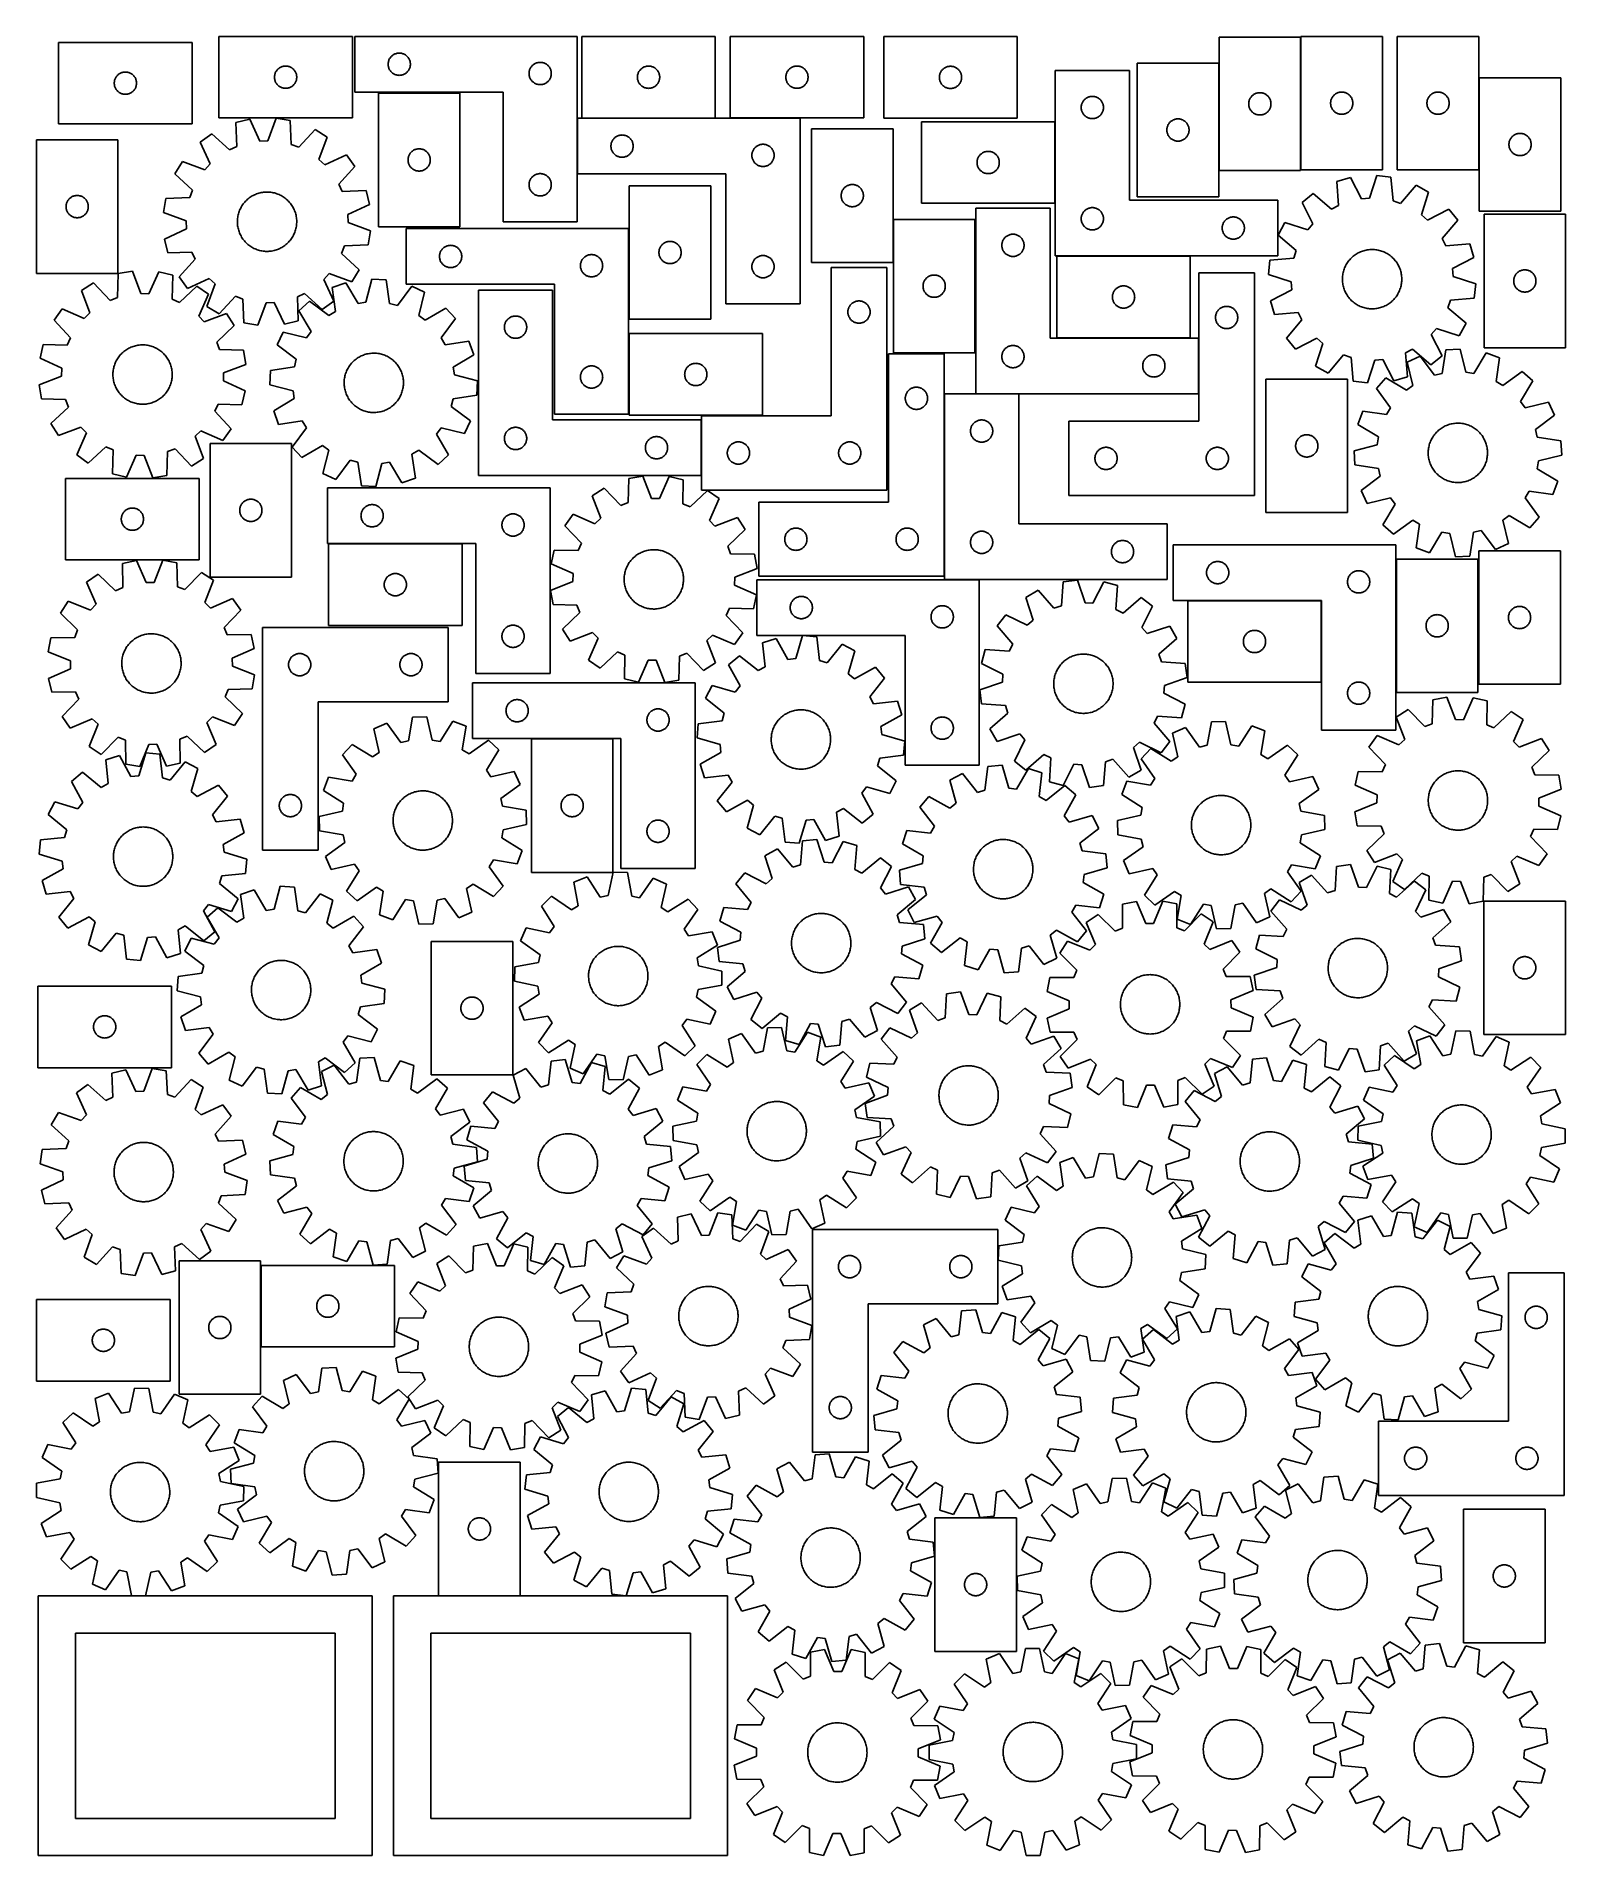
# Model space of a CAD drawing. Header units: millimetres. Extents: x 7 to 1243, y 7 to 1478.
import ezdxf

# ---------------------------------------------------------------- set-up
doc = ezdxf.new("R2010")
doc.units = ezdxf.units.MM
doc.layers.add('CUT', color=7, linetype='CONTINUOUS', true_color=0x000000)

msp = doc.modelspace()

# ---------------------------------------------------------------- linework, layer by layer
at = {"layer": 'CUT'}
for p, q in [((132.549497, 1473.210269), (24.549497, 1473.210269)), ((24.549497, 1473.210269), (24.549497, 1407.210269)), ((132.549497, 1407.210269), (132.549497, 1473.210269)), ((262.120053, 1478.035464), (154.120053, 1478.035464)), ((154.120053, 1478.035464), (154.120053, 1412.035464)), ((262.120053, 1412.035464), (262.120053, 1478.035464)), ((444.048029, 1478.026922), (264.048029, 1478.026922)), ((264.048029, 1478.026922), (264.048029, 1433.026922)), ((444.048029, 1328.026922), (444.048029, 1478.026922)), ((555.707088, 1478.02033), (447.707088, 1478.02033)), ((447.707088, 1478.02033), (447.707088, 1412.02033)), ((555.707088, 1412.02033), (555.707088, 1478.02033)), ((675.721677, 1478.040347), (567.721677, 1478.040347)), ((567.721677, 1478.040347), (567.721677, 1412.040347)), ((675.721677, 1412.040347), (675.721677, 1478.040347)), ((799.897672, 1477.881411), (691.897672, 1477.881411)), ((691.897672, 1477.881411), (691.897672, 1411.881411)), ((799.897672, 1411.881411), (799.897672, 1477.881411)), ((1029.132809, 1477.459293), (963.132809, 1477.459293)), ((963.132809, 1477.459293), (963.132809, 1369.459293)), ((1029.132809, 1369.459293), (1029.132809, 1477.459293)), ((1095.354428, 1478.002261), (1029.354428, 1478.002261)), ((1029.354428, 1478.002261), (1029.354428, 1370.002261)), ((1095.354428, 1370.002261), (1095.354428, 1478.002261)), ((1107.277961, 1478.002014), (1107.277961, 1370.002014)), ((1173.277961, 1478.002014), (1107.277961, 1478.002014)), ((1173.277961, 1370.002014), (1173.277961, 1478.002014)), ((291.125025, 1456.701658), (291.220962, 1457.282735)), ((291.220962, 1457.282735), (291.354697, 1457.856294)), ((291.354697, 1457.856294), (291.525658, 1458.419878)), ((291.525658, 1458.419878), (291.733113, 1458.971073)), ((291.733113, 1458.971073), (291.976174, 1459.507521)), ((291.976174, 1459.507521), (292.2538, 1460.026922)), ((292.2538, 1460.026922), (292.564803, 1460.527055)), ((292.564803, 1460.527055), (292.907849, 1461.005775)), ((292.907849, 1461.005775), (293.281471, 1461.461035)), ((293.281471, 1461.461035), (293.684068, 1461.890884)), ((293.684068, 1461.890884), (294.113917, 1462.293481)), ((294.113917, 1462.293481), (294.569176, 1462.667103)), ((294.569176, 1462.667103), (295.047897, 1463.010149)), ((295.047897, 1463.010149), (295.548029, 1463.321151)), ((295.548029, 1463.321151), (296.067431, 1463.598777)), ((296.067431, 1463.598777), (296.603878, 1463.841838)), ((296.603878, 1463.841838), (297.155074, 1464.049294)), ((297.155074, 1464.049294), (297.718658, 1464.220255)), ((297.718658, 1464.220255), (298.292216, 1464.35399)), ((298.292216, 1464.35399), (298.873293, 1464.449926)), ((298.873293, 1464.449926), (299.459401, 1464.507653)), ((299.459401, 1464.507653), (300.048029, 1464.526922)), ((300.048029, 1464.526922), (300.636657, 1464.507653)), ((300.636657, 1464.507653), (301.222765, 1464.449926)), ((301.222765, 1464.449926), (301.803842, 1464.35399)), ((301.803842, 1464.35399), (302.3774, 1464.220255)), ((302.3774, 1464.220255), (302.940984, 1464.049294)), ((302.940984, 1464.049294), (303.49218, 1463.841838)), ((303.49218, 1463.841838), (304.028627, 1463.598777)), ((304.028627, 1463.598777), (304.548029, 1463.321151)), ((304.548029, 1463.321151), (305.048161, 1463.010149)), ((305.048161, 1463.010149), (305.526882, 1462.667103)), ((305.526882, 1462.667103), (305.982141, 1462.293481)), ((305.982141, 1462.293481), (306.41199, 1461.890884)), ((306.41199, 1461.890884), (306.814587, 1461.461035)), ((306.814587, 1461.461035), (307.188209, 1461.005775)), ((307.188209, 1461.005775), (307.531256, 1460.527055)), ((307.531256, 1460.527055), (307.842258, 1460.026922)), ((307.842258, 1460.026922), (308.119884, 1459.507521)), ((308.119884, 1459.507521), (308.362945, 1458.971073)), ((308.362945, 1458.971073), (308.5704, 1458.419878)), ((308.5704, 1458.419878), (308.741362, 1457.856294)), ((308.741362, 1457.856294), (308.875097, 1457.282735)), ((308.875097, 1457.282735), (308.971033, 1456.701658)), ((411.718658, 1456.720255), (412.292216, 1456.85399)), ((412.292216, 1456.85399), (412.873293, 1456.949926)), ((412.873293, 1456.949926), (413.459401, 1457.007653)), ((413.459401, 1457.007653), (414.048029, 1457.026922)), ((414.048029, 1457.026922), (414.636657, 1457.007653)), ((414.636657, 1457.007653), (415.222765, 1456.949926)), ((415.222765, 1456.949926), (415.803842, 1456.85399)), ((415.803842, 1456.85399), (416.3774, 1456.720255)), ((69.722429, 1441.966082), (69.856164, 1442.53964)), ((69.856164, 1442.53964), (70.027126, 1443.103224)), ((70.027126, 1443.103224), (70.234581, 1443.65442)), ((70.234581, 1443.65442), (70.477642, 1444.190867)), ((70.477642, 1444.190867), (70.755268, 1444.710269)), ((70.755268, 1444.710269), (71.06627, 1445.210401)), ((71.06627, 1445.210401), (71.409317, 1445.689122)), ((71.409317, 1445.689122), (71.782938, 1446.144381)), ((71.782938, 1446.144381), (72.185536, 1446.57423)), ((72.185536, 1446.57423), (72.615384, 1446.976827)), ((72.615384, 1446.976827), (73.070644, 1447.350449)), ((73.070644, 1447.350449), (73.549365, 1447.693495)), ((73.549365, 1447.693495), (74.049497, 1448.004497)), ((74.049497, 1448.004497), (74.568899, 1448.282123)), ((74.568899, 1448.282123), (75.105346, 1448.525184)), ((75.105346, 1448.525184), (75.656542, 1448.73264)), ((75.656542, 1448.73264), (76.220125, 1448.903601)), ((76.220125, 1448.903601), (76.793684, 1449.037336)), ((76.793684, 1449.037336), (77.374761, 1449.133272)), ((77.374761, 1449.133272), (77.960869, 1449.190999)), ((77.960869, 1449.190999), (78.549497, 1449.210269)), ((78.549497, 1449.210269), (79.138125, 1449.190999)), ((79.138125, 1449.190999), (79.724232, 1449.133272)), ((79.724232, 1449.133272), (80.30531, 1449.037336)), ((80.30531, 1449.037336), (80.878868, 1448.903601)), ((80.878868, 1448.903601), (81.442452, 1448.73264)), ((81.442452, 1448.73264), (81.993648, 1448.525184)), ((81.993648, 1448.525184), (82.530095, 1448.282123)), ((82.530095, 1448.282123), (83.049497, 1448.004497)), ((83.049497, 1448.004497), (83.549629, 1447.693495)), ((83.549629, 1447.693495), (84.02835, 1447.350449)), ((84.02835, 1447.350449), (84.483609, 1446.976827)), ((84.483609, 1446.976827), (84.913458, 1446.57423)), ((84.913458, 1446.57423), (85.316055, 1446.144381)), ((85.316055, 1446.144381), (85.689677, 1445.689122)), ((85.689677, 1445.689122), (86.032723, 1445.210401)), ((86.032723, 1445.210401), (86.343725, 1444.710269)), ((86.343725, 1444.710269), (86.621351, 1444.190867)), ((86.621351, 1444.190867), (86.864413, 1443.65442)), ((86.864413, 1443.65442), (87.071868, 1443.103224)), ((87.071868, 1443.103224), (87.242829, 1442.53964)), ((87.242829, 1442.53964), (87.376564, 1441.966082)), ((199.120053, 1445.035464), (199.139323, 1445.624092)), ((199.139323, 1444.446836), (199.120053, 1445.035464)), ((199.139323, 1445.624092), (199.19705, 1446.2102)), ((199.19705, 1443.860728), (199.139323, 1444.446836)), ((199.19705, 1446.2102), (199.292986, 1446.791277)), ((199.292986, 1443.279651), (199.19705, 1443.860728)), ((199.292986, 1446.791277), (199.426721, 1447.364835)), ((199.426721, 1442.706093), (199.292986, 1443.279651)), ((199.426721, 1447.364835), (199.597682, 1447.928419)), ((199.597682, 1442.142509), (199.426721, 1442.706093)), ((199.597682, 1447.928419), (199.805138, 1448.479615)), ((199.805138, 1441.591313), (199.597682, 1442.142509)), ((199.805138, 1448.479615), (200.048199, 1449.016062)), ((200.048199, 1449.016062), (200.325825, 1449.535464)), ((200.325825, 1449.535464), (200.636827, 1450.035596)), ((200.636827, 1450.035596), (200.979873, 1450.514317)), ((200.979873, 1450.514317), (201.353495, 1450.969576)), ((201.353495, 1450.969576), (201.756092, 1451.399425)), ((201.756092, 1451.399425), (202.185941, 1451.802022)), ((202.185941, 1451.802022), (202.641201, 1452.175644)), ((202.641201, 1452.175644), (203.119921, 1452.51869)), ((203.119921, 1452.51869), (203.620053, 1452.829693)), ((203.620053, 1452.829693), (204.139455, 1453.107319)), ((204.139455, 1453.107319), (204.675902, 1453.35038)), ((204.675902, 1453.35038), (205.227098, 1453.557835)), ((205.227098, 1453.557835), (205.790682, 1453.728796)), ((205.790682, 1453.728796), (206.36424, 1453.862531)), ((206.36424, 1453.862531), (206.945318, 1453.958468)), ((206.945318, 1453.958468), (207.531425, 1454.016194)), ((207.531425, 1454.016194), (208.120053, 1454.035464)), ((208.120053, 1454.035464), (208.708682, 1454.016194)), ((208.708682, 1454.016194), (209.294789, 1453.958468)), ((209.294789, 1453.958468), (209.875866, 1453.862531)), ((209.875866, 1453.862531), (210.449425, 1453.728796)), ((210.449425, 1453.728796), (211.013009, 1453.557835)), ((211.013009, 1453.557835), (211.564204, 1453.35038)), ((211.564204, 1453.35038), (212.100652, 1453.107319)), ((212.100652, 1453.107319), (212.620053, 1452.829693)), ((212.620053, 1452.829693), (213.120185, 1452.51869)), ((213.120185, 1452.51869), (213.598906, 1452.175644)), ((213.598906, 1452.175644), (214.054166, 1451.802022)), ((214.054166, 1451.802022), (214.484014, 1451.399425)), ((214.484014, 1451.399425), (214.886612, 1450.969576)), ((214.886612, 1450.969576), (215.260233, 1450.514317)), ((215.260233, 1450.514317), (215.60328, 1450.035596)), ((215.60328, 1450.035596), (215.914282, 1449.535464)), ((215.914282, 1449.535464), (216.191908, 1449.016062)), ((216.191908, 1449.016062), (216.434969, 1448.479615)), ((216.434969, 1448.479615), (216.642425, 1447.928419)), ((216.642425, 1442.142509), (216.434969, 1441.591313)), ((216.642425, 1447.928419), (216.813386, 1447.364835)), ((216.813386, 1442.706093), (216.642425, 1442.142509)), ((216.813386, 1447.364835), (216.947121, 1446.791277)), ((216.947121, 1443.279651), (216.813386, 1442.706093)), ((216.947121, 1446.791277), (217.043057, 1446.2102)), ((217.043057, 1443.860728), (216.947121, 1443.279651)), ((217.043057, 1446.2102), (217.100784, 1445.624092)), ((217.100784, 1444.446836), (217.043057, 1443.860728)), ((217.100784, 1445.624092), (217.120053, 1445.035464)), ((217.120053, 1445.035464), (217.100784, 1444.446836)), ((291.048029, 1455.526922), (291.067299, 1456.115551)), ((291.067299, 1454.938294), (291.048029, 1455.526922)), ((291.067299, 1456.115551), (291.125025, 1456.701658)), ((291.125025, 1454.352187), (291.067299, 1454.938294)), ((291.220962, 1453.77111), (291.125025, 1454.352187)), ((291.354697, 1453.197551), (291.220962, 1453.77111)), ((291.525658, 1452.633967), (291.354697, 1453.197551)), ((291.733113, 1452.082772), (291.525658, 1452.633967)), ((291.976174, 1451.546324), (291.733113, 1452.082772)), ((292.2538, 1451.026922), (291.976174, 1451.546324)), ((292.564803, 1450.52679), (292.2538, 1451.026922)), ((292.907849, 1450.04807), (292.564803, 1450.52679)), ((293.281471, 1449.59281), (292.907849, 1450.04807)), ((293.684068, 1449.162961), (293.281471, 1449.59281)), ((294.113917, 1448.760364), (293.684068, 1449.162961)), ((294.569176, 1448.386742), (294.113917, 1448.760364)), ((295.047897, 1448.043696), (294.569176, 1448.386742)), ((295.548029, 1447.732694), (295.047897, 1448.043696)), ((296.067431, 1447.455068), (295.548029, 1447.732694)), ((296.603878, 1447.212007), (296.067431, 1447.455068)), ((297.155074, 1447.004551), (296.603878, 1447.212007)), ((297.718658, 1446.83359), (297.155074, 1447.004551)), ((298.292216, 1446.699855), (297.718658, 1446.83359)), ((298.873293, 1446.603919), (298.292216, 1446.699855)), ((299.459401, 1446.546192), (298.873293, 1446.603919)), ((300.048029, 1446.526922), (299.459401, 1446.546192)), ((300.636657, 1446.546192), (300.048029, 1446.526922)), ((301.222765, 1446.603919), (300.636657, 1446.546192)), ((301.803842, 1446.699855), (301.222765, 1446.603919)), ((302.3774, 1446.83359), (301.803842, 1446.699855)), ((302.940984, 1447.004551), (302.3774, 1446.83359)), ((303.49218, 1447.212007), (302.940984, 1447.004551)), ((304.028627, 1447.455068), (303.49218, 1447.212007)), ((304.548029, 1447.732694), (304.028627, 1447.455068)), ((305.048161, 1448.043696), (304.548029, 1447.732694)), ((305.526882, 1448.386742), (305.048161, 1448.043696)), ((305.982141, 1448.760364), (305.526882, 1448.386742)), ((306.41199, 1449.162961), (305.982141, 1448.760364)), ((306.814587, 1449.59281), (306.41199, 1449.162961)), ((307.188209, 1450.04807), (306.814587, 1449.59281)), ((307.531256, 1450.52679), (307.188209, 1450.04807)), ((307.842258, 1451.026922), (307.531256, 1450.52679)), ((308.119884, 1451.546324), (307.842258, 1451.026922)), ((308.362945, 1452.082772), (308.119884, 1451.546324)), ((308.5704, 1452.633967), (308.362945, 1452.082772)), ((308.741362, 1453.197551), (308.5704, 1452.633967)), ((308.875097, 1453.77111), (308.741362, 1453.197551)), ((308.971033, 1454.352187), (308.875097, 1453.77111)), ((308.971033, 1456.701658), (309.028759, 1456.115551)), ((309.028759, 1454.938294), (308.971033, 1454.352187)), ((309.028759, 1456.115551), (309.048029, 1455.526922)), ((309.048029, 1455.526922), (309.028759, 1454.938294)), ((405.048029, 1448.026922), (405.067299, 1448.615551)), ((405.067299, 1447.438294), (405.048029, 1448.026922)), ((405.067299, 1448.615551), (405.125025, 1449.201658)), ((405.125025, 1446.852187), (405.067299, 1447.438294)), ((405.125025, 1449.201658), (405.220962, 1449.782735)), ((405.220962, 1446.27111), (405.125025, 1446.852187)), ((405.220962, 1449.782735), (405.354697, 1450.356294)), ((405.354697, 1445.697551), (405.220962, 1446.27111)), ((405.354697, 1450.356294), (405.525658, 1450.919878)), ((405.525658, 1445.133967), (405.354697, 1445.697551)), ((405.525658, 1450.919878), (405.733113, 1451.471073)), ((405.733113, 1444.582772), (405.525658, 1445.133967)), ((405.733113, 1451.471073), (405.976174, 1452.007521)), ((405.976174, 1444.046324), (405.733113, 1444.582772)), ((405.976174, 1452.007521), (406.2538, 1452.526922)), ((406.2538, 1443.526922), (405.976174, 1444.046324)), ((406.2538, 1452.526922), (406.564803, 1453.027055)), ((406.564803, 1443.02679), (406.2538, 1443.526922)), ((406.564803, 1453.027055), (406.907849, 1453.505775)), ((406.907849, 1442.54807), (406.564803, 1443.02679)), ((406.907849, 1453.505775), (407.281471, 1453.961035)), ((407.281471, 1442.09281), (406.907849, 1442.54807)), ((407.281471, 1453.961035), (407.684068, 1454.390884)), ((407.684068, 1441.662961), (407.281471, 1442.09281)), ((407.684068, 1454.390884), (408.113917, 1454.793481)), ((408.113917, 1454.793481), (408.569176, 1455.167103)), ((408.569176, 1455.167103), (409.047897, 1455.510149)), ((409.047897, 1455.510149), (409.548029, 1455.821151)), ((409.548029, 1455.821151), (410.067431, 1456.098777)), ((410.067431, 1456.098777), (410.603878, 1456.341838)), ((410.603878, 1456.341838), (411.155074, 1456.549294)), ((411.155074, 1456.549294), (411.718658, 1456.720255)), ((416.3774, 1456.720255), (416.940984, 1456.549294)), ((416.940984, 1456.549294), (417.49218, 1456.341838)), ((417.49218, 1456.341838), (418.028627, 1456.098777)), ((418.028627, 1456.098777), (418.548029, 1455.821151)), ((418.548029, 1455.821151), (419.048161, 1455.510149)), ((419.048161, 1455.510149), (419.526882, 1455.167103)), ((419.526882, 1455.167103), (419.982141, 1454.793481)), ((419.982141, 1454.793481), (420.41199, 1454.390884)), ((420.41199, 1454.390884), (420.814587, 1453.961035)), ((420.814587, 1442.09281), (420.41199, 1441.662961)), ((420.814587, 1453.961035), (421.188209, 1453.505775)), ((421.188209, 1442.54807), (420.814587, 1442.09281)), ((421.188209, 1453.505775), (421.531256, 1453.027055)), ((421.531256, 1443.02679), (421.188209, 1442.54807)), ((421.531256, 1453.027055), (421.842258, 1452.526922)), ((421.842258, 1443.526922), (421.531256, 1443.02679)), ((421.842258, 1452.526922), (422.119884, 1452.007521)), ((422.119884, 1444.046324), (421.842258, 1443.526922)), ((422.119884, 1452.007521), (422.362945, 1451.471073)), ((422.362945, 1444.582772), (422.119884, 1444.046324)), ((422.362945, 1451.471073), (422.5704, 1450.919878)), ((422.5704, 1445.133967), (422.362945, 1444.582772)), ((422.5704, 1450.919878), (422.741362, 1450.356294)), ((422.741362, 1445.697551), (422.5704, 1445.133967)), ((422.741362, 1450.356294), (422.875097, 1449.782735)), ((422.875097, 1446.27111), (422.741362, 1445.697551)), ((422.875097, 1449.782735), (422.971033, 1449.201658)), ((422.971033, 1446.852187), (422.875097, 1446.27111)), ((422.971033, 1449.201658), (423.028759, 1448.615551)), ((423.028759, 1447.438294), (422.971033, 1446.852187)), ((423.028759, 1448.615551), (423.048029, 1448.026922)), ((423.048029, 1448.026922), (423.028759, 1447.438294)), ((492.707088, 1445.02033), (492.726357, 1445.608958)), ((492.726357, 1444.431702), (492.707088, 1445.02033)), ((492.726357, 1445.608958), (492.784084, 1446.195066)), ((492.784084, 1443.845595), (492.726357, 1444.431702)), ((492.784084, 1446.195066), (492.88002, 1446.776143)), ((492.88002, 1443.264517), (492.784084, 1443.845595)), ((492.88002, 1446.776143), (493.013755, 1447.349702)), ((493.013755, 1442.690959), (492.88002, 1443.264517)), ((493.013755, 1447.349702), (493.184716, 1447.913285)), ((493.184716, 1442.127375), (493.013755, 1442.690959)), ((493.184716, 1447.913285), (493.392172, 1448.464481)), ((493.392172, 1441.576179), (493.184716, 1442.127375)), ((493.392172, 1448.464481), (493.635233, 1449.000928)), ((493.635233, 1449.000928), (493.912859, 1449.52033)), ((493.912859, 1449.52033), (494.223861, 1450.020462)), ((494.223861, 1450.020462), (494.566908, 1450.499183)), ((494.566908, 1450.499183), (494.940529, 1450.954443)), ((494.940529, 1450.954443), (495.343127, 1451.384291)), ((495.343127, 1451.384291), (495.772975, 1451.786889)), ((495.772975, 1451.786889), (496.228235, 1452.16051)), ((496.228235, 1452.16051), (496.706956, 1452.503557)), ((496.706956, 1452.503557), (497.207088, 1452.814559)), ((497.207088, 1452.814559), (497.726489, 1453.092185)), ((497.726489, 1453.092185), (498.262937, 1453.335246)), ((498.262937, 1453.335246), (498.814132, 1453.542701)), ((498.814132, 1453.542701), (499.377716, 1453.713663)), ((499.377716, 1453.713663), (499.951275, 1453.847398)), ((499.951275, 1453.847398), (500.532352, 1453.943334)), ((500.532352, 1453.943334), (501.118459, 1454.001061)), ((501.118459, 1454.001061), (501.707088, 1454.02033)), ((501.707088, 1454.02033), (502.295716, 1454.001061)), ((502.295716, 1454.001061), (502.881823, 1453.943334)), ((502.881823, 1453.943334), (503.462901, 1453.847398)), ((503.462901, 1453.847398), (504.036459, 1453.713663)), ((504.036459, 1453.713663), (504.600043, 1453.542701)), ((504.600043, 1453.542701), (505.151239, 1453.335246)), ((505.151239, 1453.335246), (505.687686, 1453.092185)), ((505.687686, 1453.092185), (506.207088, 1452.814559)), ((506.207088, 1452.814559), (506.70722, 1452.503557)), ((506.70722, 1452.503557), (507.185941, 1452.16051)), ((507.185941, 1452.16051), (507.6412, 1451.786889)), ((507.6412, 1451.786889), (508.071049, 1451.384291)), ((508.071049, 1451.384291), (508.473646, 1450.954443)), ((508.473646, 1450.954443), (508.847268, 1450.499183)), ((508.847268, 1450.499183), (509.190314, 1450.020462)), ((509.190314, 1450.020462), (509.501316, 1449.52033)), ((509.501316, 1449.52033), (509.778942, 1449.000928)), ((509.778942, 1449.000928), (510.022003, 1448.464481)), ((510.022003, 1448.464481), (510.229459, 1447.913285)), ((510.229459, 1442.127375), (510.022003, 1441.576179)), ((510.229459, 1447.913285), (510.40042, 1447.349702)), ((510.40042, 1442.690959), (510.229459, 1442.127375)), ((510.40042, 1447.349702), (510.534155, 1446.776143)), ((510.534155, 1443.264517), (510.40042, 1442.690959)), ((510.534155, 1446.776143), (510.630091, 1446.195066)), ((510.630091, 1443.845595), (510.534155, 1443.264517)), ((510.630091, 1446.195066), (510.687818, 1445.608958)), ((510.687818, 1444.431702), (510.630091, 1443.845595)), ((510.687818, 1445.608958), (510.707088, 1445.02033)), ((510.707088, 1445.02033), (510.687818, 1444.431702)), ((612.721677, 1445.040347), (612.740947, 1445.628975)), ((612.740947, 1444.451719), (612.721677, 1445.040347)), ((612.740947, 1445.628975), (612.798673, 1446.215083)), ((612.798673, 1443.865611), (612.740947, 1444.451719)), ((612.798673, 1446.215083), (612.894609, 1446.79616)), ((612.894609, 1443.284534), (612.798673, 1443.865611)), ((612.894609, 1446.79616), (613.028344, 1447.369718)), ((613.028344, 1442.710975), (612.894609, 1443.284534)), ((613.028344, 1447.369718), (613.199306, 1447.933302)), ((613.199306, 1442.147392), (613.028344, 1442.710975)), ((613.199306, 1447.933302), (613.406761, 1448.484498)), ((613.406761, 1441.596196), (613.199306, 1442.147392)), ((613.406761, 1448.484498), (613.649822, 1449.020945)), ((613.649822, 1449.020945), (613.927448, 1449.540347)), ((613.927448, 1449.540347), (614.23845, 1450.040479)), ((614.23845, 1450.040479), (614.581497, 1450.5192)), ((614.581497, 1450.5192), (614.955119, 1450.974459)), ((614.955119, 1450.974459), (615.357716, 1451.404308)), ((615.357716, 1451.404308), (615.787565, 1451.806905)), ((615.787565, 1451.806905), (616.242824, 1452.180527)), ((616.242824, 1452.180527), (616.721545, 1452.523573)), ((616.721545, 1452.523573), (617.221677, 1452.834575)), ((617.221677, 1452.834575), (617.741079, 1453.112201)), ((617.741079, 1453.112201), (618.277526, 1453.355263)), ((618.277526, 1453.355263), (618.828722, 1453.562718)), ((618.828722, 1453.562718), (619.392305, 1453.733679)), ((619.392305, 1453.733679), (619.965864, 1453.867414)), ((619.965864, 1453.867414), (620.546941, 1453.963351)), ((620.546941, 1453.963351), (621.133049, 1454.021077)), ((621.133049, 1454.021077), (621.721677, 1454.040347)), ((621.721677, 1454.040347), (622.310305, 1454.021077)), ((622.310305, 1454.021077), (622.896413, 1453.963351)), ((622.896413, 1453.963351), (623.47749, 1453.867414)), ((623.47749, 1453.867414), (624.051048, 1453.733679)), ((624.051048, 1453.733679), (624.614632, 1453.562718)), ((624.614632, 1453.562718), (625.165828, 1453.355263)), ((625.165828, 1453.355263), (625.702275, 1453.112201)), ((625.702275, 1453.112201), (626.221677, 1452.834575)), ((626.221677, 1452.834575), (626.721809, 1452.523573)), ((626.721809, 1452.523573), (627.20053, 1452.180527)), ((627.20053, 1452.180527), (627.655789, 1451.806905)), ((627.655789, 1451.806905), (628.085638, 1451.404308)), ((628.085638, 1451.404308), (628.488235, 1450.974459)), ((628.488235, 1450.974459), (628.861857, 1450.5192)), ((628.861857, 1450.5192), (629.204903, 1450.040479)), ((629.204903, 1450.040479), (629.515906, 1449.540347)), ((629.515906, 1449.540347), (629.793532, 1449.020945)), ((629.793532, 1449.020945), (630.036593, 1448.484498)), ((630.036593, 1448.484498), (630.244048, 1447.933302)), ((630.244048, 1442.147392), (630.036593, 1441.596196)), ((630.244048, 1447.933302), (630.415009, 1447.369718)), ((630.415009, 1442.710975), (630.244048, 1442.147392)), ((630.415009, 1447.369718), (630.548744, 1446.79616)), ((630.548744, 1443.284534), (630.415009, 1442.710975)), ((630.548744, 1446.79616), (630.644681, 1446.215083)), ((630.644681, 1443.865611), (630.548744, 1443.284534)), ((630.644681, 1446.215083), (630.702407, 1445.628975)), ((630.702407, 1444.451719), (630.644681, 1443.865611)), ((630.702407, 1445.628975), (630.721677, 1445.040347)), ((630.721677, 1445.040347), (630.702407, 1444.451719)), ((736.897672, 1444.881411), (736.916941, 1445.470039)), ((736.916941, 1444.292783), (736.897672, 1444.881411)), ((736.916941, 1445.470039), (736.974668, 1446.056147)), ((736.974668, 1443.706675), (736.916941, 1444.292783)), ((736.974668, 1446.056147), (737.070604, 1446.637224)), ((737.070604, 1443.125598), (736.974668, 1443.706675)), ((737.070604, 1446.637224), (737.204339, 1447.210783)), ((737.204339, 1442.55204), (737.070604, 1443.125598)), ((737.204339, 1447.210783), (737.375301, 1447.774366)), ((737.375301, 1441.988456), (737.204339, 1442.55204)), ((737.375301, 1447.774366), (737.582756, 1448.325562)), ((737.582756, 1448.325562), (737.825817, 1448.862009)), ((737.825817, 1448.862009), (738.103443, 1449.381411)), ((738.103443, 1449.381411), (738.414445, 1449.881543)), ((738.414445, 1449.881543), (738.757492, 1450.360264)), ((738.757492, 1450.360264), (739.131114, 1450.815524)), ((739.131114, 1450.815524), (739.533711, 1451.245372)), ((739.533711, 1451.245372), (739.963559, 1451.647969)), ((739.963559, 1451.647969), (740.418819, 1452.021591)), ((740.418819, 1452.021591), (740.89754, 1452.364638)), ((740.89754, 1452.364638), (741.397672, 1452.67564)), ((741.397672, 1452.67564), (741.917074, 1452.953266)), ((741.917074, 1452.953266), (742.453521, 1453.196327)), ((742.453521, 1453.196327), (743.004717, 1453.403782)), ((743.004717, 1453.403782), (743.5683, 1453.574744)), ((743.5683, 1453.574744), (744.141859, 1453.708479)), ((744.141859, 1453.708479), (744.722936, 1453.804415)), ((744.722936, 1453.804415), (745.309044, 1453.862142)), ((745.309044, 1453.862142), (745.897672, 1453.881411)), ((745.897672, 1453.881411), (746.4863, 1453.862142)), ((746.4863, 1453.862142), (747.072408, 1453.804415)), ((747.072408, 1453.804415), (747.653485, 1453.708479)), ((747.653485, 1453.708479), (748.227043, 1453.574744)), ((748.227043, 1453.574744), (748.790627, 1453.403782)), ((748.790627, 1453.403782), (749.341823, 1453.196327)), ((749.341823, 1453.196327), (749.87827, 1452.953266)), ((749.87827, 1452.953266), (750.397672, 1452.67564)), ((750.397672, 1452.67564), (750.897804, 1452.364638)), ((750.897804, 1452.364638), (751.376525, 1452.021591)), ((751.376525, 1452.021591), (751.831784, 1451.647969)), ((751.831784, 1451.647969), (752.261633, 1451.245372)), ((752.261633, 1451.245372), (752.66423, 1450.815524)), ((752.66423, 1450.815524), (753.037852, 1450.360264)), ((753.037852, 1450.360264), (753.380898, 1449.881543)), ((753.380898, 1449.881543), (753.6919, 1449.381411)), ((753.6919, 1449.381411), (753.969526, 1448.862009)), ((753.969526, 1448.862009), (754.212588, 1448.325562)), ((754.212588, 1448.325562), (754.420043, 1447.774366)), ((754.420043, 1447.774366), (754.591004, 1447.210783)), ((754.591004, 1442.55204), (754.420043, 1441.988456)), ((754.591004, 1447.210783), (754.724739, 1446.637224)), ((754.724739, 1443.125598), (754.591004, 1442.55204)), ((754.724739, 1446.637224), (754.820676, 1446.056147)), ((754.820676, 1443.706675), (754.724739, 1443.125598)), ((754.820676, 1446.056147), (754.878402, 1445.470039)), ((754.878402, 1444.292783), (754.820676, 1443.706675)), ((754.878402, 1445.470039), (754.897672, 1444.881411)), ((754.897672, 1444.881411), (754.878402, 1444.292783)), ((890.653409, 1450.516665), (830.653409, 1450.516665)), ((830.653409, 1450.516665), (830.653409, 1300.516665)), ((890.653409, 1345.516665), (890.653409, 1450.516665)), ((896.899681, 1456.34137), (896.899681, 1348.34137)), ((962.899681, 1456.34137), (896.899681, 1456.34137)), ((962.899681, 1348.34137), (962.899681, 1456.34137)), ((1239.61958, 1444.568668), (1173.61958, 1444.568668)), ((1173.61958, 1444.568668), (1173.61958, 1336.568668)), ((1239.61958, 1336.568668), (1239.61958, 1444.568668)), ((69.549497, 1440.210269), (69.568766, 1440.798897)), ((69.568766, 1439.62164), (69.549497, 1440.210269)), ((69.568766, 1440.798897), (69.626493, 1441.385004)), ((69.626493, 1439.035533), (69.568766, 1439.62164)), ((69.626493, 1441.385004), (69.722429, 1441.966082)), ((69.722429, 1438.454456), (69.626493, 1439.035533)), ((69.856164, 1437.880897), (69.722429, 1438.454456)), ((70.027126, 1437.317313), (69.856164, 1437.880897)), ((70.234581, 1436.766118), (70.027126, 1437.317313)), ((70.477642, 1436.22967), (70.234581, 1436.766118)), ((70.755268, 1435.710269), (70.477642, 1436.22967)), ((71.06627, 1435.210137), (70.755268, 1435.710269)), ((71.409317, 1434.731416), (71.06627, 1435.210137)), ((71.782938, 1434.276156), (71.409317, 1434.731416)), ((72.185536, 1433.846308), (71.782938, 1434.276156)), ((72.615384, 1433.44371), (72.185536, 1433.846308)), ((73.070644, 1433.070089), (72.615384, 1433.44371)), ((73.549365, 1432.727042), (73.070644, 1433.070089)), ((74.049497, 1432.41604), (73.549365, 1432.727042)), ((74.568899, 1432.138414), (74.049497, 1432.41604)), ((75.105346, 1431.895353), (74.568899, 1432.138414)), ((75.656542, 1431.687897), (75.105346, 1431.895353)), ((76.220125, 1431.516936), (75.656542, 1431.687897)), ((76.793684, 1431.383201), (76.220125, 1431.516936)), ((77.374761, 1431.287265), (76.793684, 1431.383201)), ((77.960869, 1431.229538), (77.374761, 1431.287265)), ((78.549497, 1431.210269), (77.960869, 1431.229538)), ((79.138125, 1431.229538), (78.549497, 1431.210269)), ((79.724232, 1431.287265), (79.138125, 1431.229538)), ((80.30531, 1431.383201), (79.724232, 1431.287265)), ((80.878868, 1431.516936), (80.30531, 1431.383201)), ((81.442452, 1431.687897), (80.878868, 1431.516936)), ((81.993648, 1431.895353), (81.442452, 1431.687897)), ((82.530095, 1432.138414), (81.993648, 1431.895353)), ((83.049497, 1432.41604), (82.530095, 1432.138414)), ((83.549629, 1432.727042), (83.049497, 1432.41604)), ((84.02835, 1433.070089), (83.549629, 1432.727042)), ((84.483609, 1433.44371), (84.02835, 1433.070089)), ((84.913458, 1433.846308), (84.483609, 1433.44371)), ((85.316055, 1434.276156), (84.913458, 1433.846308)), ((85.689677, 1434.731416), (85.316055, 1434.276156)), ((86.032723, 1435.210137), (85.689677, 1434.731416)), ((86.343725, 1435.710269), (86.032723, 1435.210137)), ((86.621351, 1436.22967), (86.343725, 1435.710269)), ((86.864413, 1436.766118), (86.621351, 1436.22967)), ((87.071868, 1437.317313), (86.864413, 1436.766118)), ((87.242829, 1437.880897), (87.071868, 1437.317313)), ((87.376564, 1438.454456), (87.242829, 1437.880897)), ((87.376564, 1441.966082), (87.4725, 1441.385004)), ((87.4725, 1439.035533), (87.376564, 1438.454456)), ((87.4725, 1441.385004), (87.530227, 1440.798897)), ((87.530227, 1439.62164), (87.4725, 1439.035533)), ((87.530227, 1440.798897), (87.549497, 1440.210269)), ((87.549497, 1440.210269), (87.530227, 1439.62164)), ((200.048199, 1441.054866), (199.805138, 1441.591313)), ((200.325825, 1440.535464), (200.048199, 1441.054866)), ((200.636827, 1440.035332), (200.325825, 1440.535464)), ((200.979873, 1439.556611), (200.636827, 1440.035332)), ((201.353495, 1439.101352), (200.979873, 1439.556611)), ((201.756092, 1438.671503), (201.353495, 1439.101352)), ((202.185941, 1438.268906), (201.756092, 1438.671503)), ((202.641201, 1437.895284), (202.185941, 1438.268906)), ((203.119921, 1437.552237), (202.641201, 1437.895284)), ((203.620053, 1437.241235), (203.119921, 1437.552237)), ((204.139455, 1436.963609), (203.620053, 1437.241235)), ((204.675902, 1436.720548), (204.139455, 1436.963609)), ((205.227098, 1436.513093), (204.675902, 1436.720548)), ((205.790682, 1436.342132), (205.227098, 1436.513093)), ((206.36424, 1436.208396), (205.790682, 1436.342132)), ((206.945318, 1436.11246), (206.36424, 1436.208396)), ((207.531425, 1436.054734), (206.945318, 1436.11246)), ((208.120053, 1436.035464), (207.531425, 1436.054734)), ((208.708682, 1436.054734), (208.120053, 1436.035464)), ((209.294789, 1436.11246), (208.708682, 1436.054734)), ((209.875866, 1436.208396), (209.294789, 1436.11246)), ((210.449425, 1436.342132), (209.875866, 1436.208396)), ((211.013009, 1436.513093), (210.449425, 1436.342132)), ((211.564204, 1436.720548), (211.013009, 1436.513093)), ((212.100652, 1436.963609), (211.564204, 1436.720548)), ((212.620053, 1437.241235), (212.100652, 1436.963609)), ((213.120185, 1437.552237), (212.620053, 1437.241235)), ((213.598906, 1437.895284), (213.120185, 1437.552237)), ((214.054166, 1438.268906), (213.598906, 1437.895284)), ((214.484014, 1438.671503), (214.054166, 1438.268906)), ((214.886612, 1439.101352), (214.484014, 1438.671503)), ((215.260233, 1439.556611), (214.886612, 1439.101352)), ((215.60328, 1440.035332), (215.260233, 1439.556611)), ((215.914282, 1440.535464), (215.60328, 1440.035332)), ((216.191908, 1441.054866), (215.914282, 1440.535464)), ((216.434969, 1441.591313), (216.191908, 1441.054866)), ((264.048029, 1433.026922), (384.048029, 1433.026922)), ((349.128659, 1432.109683), (283.128659, 1432.109683)), ((283.128659, 1432.109683), (283.128659, 1324.109683)), ((349.128659, 1324.109683), (349.128659, 1432.109683)), ((384.048029, 1433.026922), (384.048029, 1328.026922)), ((408.113917, 1441.260364), (407.684068, 1441.662961)), ((408.569176, 1440.886742), (408.113917, 1441.260364)), ((409.047897, 1440.543696), (408.569176, 1440.886742)), ((409.548029, 1440.232694), (409.047897, 1440.543696)), ((410.067431, 1439.955068), (409.548029, 1440.232694)), ((410.603878, 1439.712007), (410.067431, 1439.955068)), ((411.155074, 1439.504551), (410.603878, 1439.712007)), ((411.718658, 1439.33359), (411.155074, 1439.504551)), ((412.292216, 1439.199855), (411.718658, 1439.33359)), ((412.873293, 1439.103919), (412.292216, 1439.199855)), ((413.459401, 1439.046192), (412.873293, 1439.103919)), ((414.048029, 1439.026922), (413.459401, 1439.046192)), ((414.636657, 1439.046192), (414.048029, 1439.026922)), ((415.222765, 1439.103919), (414.636657, 1439.046192)), ((415.803842, 1439.199855), (415.222765, 1439.103919)), ((416.3774, 1439.33359), (415.803842, 1439.199855)), ((416.940984, 1439.504551), (416.3774, 1439.33359)), ((417.49218, 1439.712007), (416.940984, 1439.504551)), ((418.028627, 1439.955068), (417.49218, 1439.712007)), ((418.548029, 1440.232694), (418.028627, 1439.955068)), ((419.048161, 1440.543696), (418.548029, 1440.232694)), ((419.526882, 1440.886742), (419.048161, 1440.543696)), ((419.982141, 1441.260364), (419.526882, 1440.886742)), ((420.41199, 1441.662961), (419.982141, 1441.260364)), ((493.635233, 1441.039732), (493.392172, 1441.576179)), ((493.912859, 1440.52033), (493.635233, 1441.039732)), ((494.223861, 1440.020198), (493.912859, 1440.52033)), ((494.566908, 1439.541477), (494.223861, 1440.020198)), ((494.940529, 1439.086218), (494.566908, 1439.541477)), ((495.343127, 1438.656369), (494.940529, 1439.086218)), ((495.772975, 1438.253772), (495.343127, 1438.656369)), ((496.228235, 1437.88015), (495.772975, 1438.253772)), ((496.706956, 1437.537104), (496.228235, 1437.88015)), ((497.207088, 1437.226102), (496.706956, 1437.537104)), ((497.726489, 1436.948476), (497.207088, 1437.226102)), ((498.262937, 1436.705414), (497.726489, 1436.948476)), ((498.814132, 1436.497959), (498.262937, 1436.705414)), ((499.377716, 1436.326998), (498.814132, 1436.497959)), ((499.951275, 1436.193263), (499.377716, 1436.326998)), ((500.532352, 1436.097326), (499.951275, 1436.193263)), ((501.118459, 1436.0396), (500.532352, 1436.097326)), ((501.707088, 1436.02033), (501.118459, 1436.0396)), ((502.295716, 1436.0396), (501.707088, 1436.02033)), ((502.881823, 1436.097326), (502.295716, 1436.0396)), ((503.462901, 1436.193263), (502.881823, 1436.097326)), ((504.036459, 1436.326998), (503.462901, 1436.193263)), ((504.600043, 1436.497959), (504.036459, 1436.326998)), ((505.151239, 1436.705414), (504.600043, 1436.497959)), ((505.687686, 1436.948476), (505.151239, 1436.705414)), ((506.207088, 1437.226102), (505.687686, 1436.948476)), ((506.70722, 1437.537104), (506.207088, 1437.226102)), ((507.185941, 1437.88015), (506.70722, 1437.537104)), ((507.6412, 1438.253772), (507.185941, 1437.88015)), ((508.071049, 1438.656369), (507.6412, 1438.253772)), ((508.473646, 1439.086218), (508.071049, 1438.656369)), ((508.847268, 1439.541477), (508.473646, 1439.086218)), ((509.190314, 1440.020198), (508.847268, 1439.541477)), ((509.501316, 1440.52033), (509.190314, 1440.020198)), ((509.778942, 1441.039732), (509.501316, 1440.52033)), ((510.022003, 1441.576179), (509.778942, 1441.039732)), ((613.649822, 1441.059749), (613.406761, 1441.596196)), ((613.927448, 1440.540347), (613.649822, 1441.059749)), ((614.23845, 1440.040215), (613.927448, 1440.540347)), ((614.581497, 1439.561494), (614.23845, 1440.040215)), ((614.955119, 1439.106234), (614.581497, 1439.561494)), ((615.357716, 1438.676386), (614.955119, 1439.106234)), ((615.787565, 1438.273789), (615.357716, 1438.676386)), ((616.242824, 1437.900167), (615.787565, 1438.273789)), ((616.721545, 1437.55712), (616.242824, 1437.900167)), ((617.221677, 1437.246118), (616.721545, 1437.55712)), ((617.741079, 1436.968492), (617.221677, 1437.246118)), ((618.277526, 1436.725431), (617.741079, 1436.968492)), ((618.828722, 1436.517976), (618.277526, 1436.725431)), ((619.392305, 1436.347014), (618.828722, 1436.517976)), ((619.965864, 1436.213279), (619.392305, 1436.347014)), ((620.546941, 1436.117343), (619.965864, 1436.213279)), ((621.133049, 1436.059616), (620.546941, 1436.117343)), ((621.721677, 1436.040347), (621.133049, 1436.059616)), ((622.310305, 1436.059616), (621.721677, 1436.040347)), ((622.896413, 1436.117343), (622.310305, 1436.059616)), ((623.47749, 1436.213279), (622.896413, 1436.117343)), ((624.051048, 1436.347014), (623.47749, 1436.213279)), ((624.614632, 1436.517976), (624.051048, 1436.347014)), ((625.165828, 1436.725431), (624.614632, 1436.517976)), ((625.702275, 1436.968492), (625.165828, 1436.725431)), ((626.221677, 1437.246118), (625.702275, 1436.968492)), ((626.721809, 1437.55712), (626.221677, 1437.246118)), ((627.20053, 1437.900167), (626.721809, 1437.55712)), ((627.655789, 1438.273789), (627.20053, 1437.900167)), ((628.085638, 1438.676386), (627.655789, 1438.273789)), ((628.488235, 1439.106234), (628.085638, 1438.676386)), ((628.861857, 1439.561494), (628.488235, 1439.106234)), ((629.204903, 1440.040215), (628.861857, 1439.561494)), ((629.515906, 1440.540347), (629.204903, 1440.040215)), ((629.793532, 1441.059749), (629.515906, 1440.540347)), ((630.036593, 1441.596196), (629.793532, 1441.059749)), ((737.582756, 1441.43726), (737.375301, 1441.988456)), ((737.825817, 1440.900813), (737.582756, 1441.43726)), ((738.103443, 1440.381411), (737.825817, 1440.900813)), ((738.414445, 1439.881279), (738.103443, 1440.381411)), ((738.757492, 1439.402558), (738.414445, 1439.881279)), ((739.131114, 1438.947299), (738.757492, 1439.402558)), ((739.533711, 1438.51745), (739.131114, 1438.947299)), ((739.963559, 1438.114853), (739.533711, 1438.51745)), ((740.418819, 1437.741231), (739.963559, 1438.114853)), ((740.89754, 1437.398185), (740.418819, 1437.741231)), ((741.397672, 1437.087183), (740.89754, 1437.398185)), ((741.917074, 1436.809557), (741.397672, 1437.087183)), ((742.453521, 1436.566495), (741.917074, 1436.809557)), ((743.004717, 1436.35904), (742.453521, 1436.566495)), ((743.5683, 1436.188079), (743.004717, 1436.35904)), ((744.141859, 1436.054344), (743.5683, 1436.188079)), ((744.722936, 1435.958407), (744.141859, 1436.054344)), ((745.309044, 1435.900681), (744.722936, 1435.958407)), ((745.897672, 1435.881411), (745.309044, 1435.900681)), ((746.4863, 1435.900681), (745.897672, 1435.881411)), ((747.072408, 1435.958407), (746.4863, 1435.900681)), ((747.653485, 1436.054344), (747.072408, 1435.958407)), ((748.227043, 1436.188079), (747.653485, 1436.054344)), ((748.790627, 1436.35904), (748.227043, 1436.188079)), ((749.341823, 1436.566495), (748.790627, 1436.35904)), ((749.87827, 1436.809557), (749.341823, 1436.566495)), ((750.397672, 1437.087183), (749.87827, 1436.809557)), ((750.897804, 1437.398185), (750.397672, 1437.087183)), ((751.376525, 1437.741231), (750.897804, 1437.398185)), ((751.831784, 1438.114853), (751.376525, 1437.741231)), ((752.261633, 1438.51745), (751.831784, 1438.114853)), ((752.66423, 1438.947299), (752.261633, 1438.51745)), ((753.037852, 1439.402558), (752.66423, 1438.947299)), ((753.380898, 1439.881279), (753.037852, 1439.402558)), ((753.6919, 1440.381411), (753.380898, 1439.881279)), ((753.969526, 1440.900813), (753.6919, 1440.381411)), ((754.212588, 1441.43726), (753.969526, 1440.900813)), ((754.420043, 1441.988456), (754.212588, 1441.43726)), ((854.719297, 1427.283223), (855.174556, 1427.656845)), ((855.174556, 1427.656845), (855.653277, 1427.999892)), ((855.653277, 1427.999892), (856.153409, 1428.310894)), ((856.153409, 1428.310894), (856.672811, 1428.58852)), ((856.672811, 1428.58852), (857.209258, 1428.831581)), ((857.209258, 1428.831581), (857.760454, 1429.039036)), ((857.760454, 1429.039036), (858.324038, 1429.209997)), ((858.324038, 1429.209997), (858.897596, 1429.343733)), ((858.897596, 1429.343733), (859.478674, 1429.439669)), ((859.478674, 1429.439669), (860.064781, 1429.497395)), ((860.064781, 1429.497395), (860.653409, 1429.516665)), ((860.653409, 1429.516665), (861.242038, 1429.497395)), ((861.242038, 1429.497395), (861.828145, 1429.439669)), ((861.828145, 1429.439669), (862.409222, 1429.343733)), ((862.409222, 1429.343733), (862.982781, 1429.209997)), ((862.982781, 1429.209997), (863.546365, 1429.039036)), ((863.546365, 1429.039036), (864.09756, 1428.831581)), ((864.09756, 1428.831581), (864.634008, 1428.58852)), ((864.634008, 1428.58852), (865.153409, 1428.310894)), ((865.153409, 1428.310894), (865.653541, 1427.999892)), ((865.653541, 1427.999892), (866.132262, 1427.656845)), ((866.132262, 1427.656845), (866.587522, 1427.283223)), ((987.817894, 1426.903444), (988.060955, 1427.439891)), ((988.060955, 1427.439891), (988.338581, 1427.959293)), ((988.338581, 1427.959293), (988.649583, 1428.459425)), ((988.649583, 1428.459425), (988.992629, 1428.938146)), ((988.992629, 1428.938146), (989.366251, 1429.393405)), ((989.366251, 1429.393405), (989.768848, 1429.823254)), ((989.768848, 1429.823254), (990.198697, 1430.225851)), ((990.198697, 1430.225851), (990.653956, 1430.599473)), ((990.653956, 1430.599473), (991.132677, 1430.942519)), ((991.132677, 1430.942519), (991.632809, 1431.253521)), ((991.632809, 1431.253521), (992.152211, 1431.531147)), ((992.152211, 1431.531147), (992.688658, 1431.774209)), ((992.688658, 1431.774209), (993.239854, 1431.981664)), ((993.239854, 1431.981664), (993.803438, 1432.152625)), ((993.803438, 1432.152625), (994.376996, 1432.28636)), ((994.376996, 1432.28636), (994.958074, 1432.382296)), ((994.958074, 1432.382296), (995.544181, 1432.440023)), ((995.544181, 1432.440023), (996.132809, 1432.459293)), ((996.132809, 1432.459293), (996.721437, 1432.440023)), ((996.721437, 1432.440023), (997.307545, 1432.382296)), ((997.307545, 1432.382296), (997.888622, 1432.28636)), ((997.888622, 1432.28636), (998.462181, 1432.152625)), ((998.462181, 1432.152625), (999.025765, 1431.981664)), ((999.025765, 1431.981664), (999.57696, 1431.774209)), ((999.57696, 1431.774209), (1000.113408, 1431.531147)), ((1000.113408, 1431.531147), (1000.632809, 1431.253521)), ((1000.632809, 1431.253521), (1001.132941, 1430.942519)), ((1001.132941, 1430.942519), (1001.611662, 1430.599473)), ((1001.611662, 1430.599473), (1002.066922, 1430.225851)), ((1002.066922, 1430.225851), (1002.49677, 1429.823254)), ((1002.49677, 1429.823254), (1002.899368, 1429.393405)), ((1002.899368, 1429.393405), (1003.272989, 1428.938146)), ((1003.272989, 1428.938146), (1003.616036, 1428.459425)), ((1003.616036, 1428.459425), (1003.927038, 1427.959293)), ((1003.927038, 1427.959293), (1004.204664, 1427.439891)), ((1004.204664, 1427.439891), (1004.447725, 1426.903444)), ((1053.832057, 1426.895217), (1054.039512, 1427.446412)), ((1054.039512, 1427.446412), (1054.282573, 1427.98286)), ((1054.282573, 1427.98286), (1054.560199, 1428.502261)), ((1054.560199, 1428.502261), (1054.871201, 1429.002394)), ((1054.871201, 1429.002394), (1055.214248, 1429.481114)), ((1055.214248, 1429.481114), (1055.58787, 1429.936374)), ((1055.58787, 1429.936374), (1055.990467, 1430.366223)), ((1055.990467, 1430.366223), (1056.420316, 1430.76882)), ((1056.420316, 1430.76882), (1056.875575, 1431.142442)), ((1056.875575, 1431.142442), (1057.354296, 1431.485488)), ((1057.354296, 1431.485488), (1057.854428, 1431.79649)), ((1057.854428, 1431.79649), (1058.37383, 1432.074116)), ((1058.37383, 1432.074116), (1058.910277, 1432.317177)), ((1058.910277, 1432.317177), (1059.461473, 1432.524633)), ((1059.461473, 1432.524633), (1060.025057, 1432.695594)), ((1060.025057, 1432.695594), (1060.598615, 1432.829329)), ((1060.598615, 1432.829329), (1061.179692, 1432.925265)), ((1061.179692, 1432.925265), (1061.7658, 1432.982992)), ((1061.7658, 1432.982992), (1062.354428, 1433.002261)), ((1062.354428, 1433.002261), (1062.943056, 1432.982992)), ((1062.943056, 1432.982992), (1063.529164, 1432.925265)), ((1063.529164, 1432.925265), (1064.110241, 1432.829329)), ((1064.110241, 1432.829329), (1064.683799, 1432.695594)), ((1064.683799, 1432.695594), (1065.247383, 1432.524633)), ((1065.247383, 1432.524633), (1065.798579, 1432.317177)), ((1065.798579, 1432.317177), (1066.335026, 1432.074116)), ((1066.335026, 1432.074116), (1066.854428, 1431.79649)), ((1066.854428, 1431.79649), (1067.35456, 1431.485488)), ((1067.35456, 1431.485488), (1067.833281, 1431.142442)), ((1067.833281, 1431.142442), (1068.28854, 1430.76882)), ((1068.28854, 1430.76882), (1068.718389, 1430.366223)), ((1068.718389, 1430.366223), (1069.120986, 1429.936374)), ((1069.120986, 1429.936374), (1069.494608, 1429.481114)), ((1069.494608, 1429.481114), (1069.837654, 1429.002394)), ((1069.837654, 1429.002394), (1070.148657, 1428.502261)), ((1070.148657, 1428.502261), (1070.426283, 1427.98286)), ((1070.426283, 1427.98286), (1070.669344, 1427.446412)), ((1070.669344, 1427.446412), (1070.876799, 1426.895217)), ((1131.75559, 1426.89497), (1131.963046, 1427.446165)), ((1131.963046, 1427.446165), (1132.206107, 1427.982613)), ((1132.206107, 1427.982613), (1132.483733, 1428.502014)), ((1132.483733, 1428.502014), (1132.794735, 1429.002147)), ((1132.794735, 1429.002147), (1133.137781, 1429.480867)), ((1133.137781, 1429.480867), (1133.511403, 1429.936127)), ((1133.511403, 1429.936127), (1133.914, 1430.365975)), ((1133.914, 1430.365975), (1134.343849, 1430.768573)), ((1134.343849, 1430.768573), (1134.799109, 1431.142195)), ((1134.799109, 1431.142195), (1135.277829, 1431.485241)), ((1135.277829, 1431.485241), (1135.777961, 1431.796243)), ((1135.777961, 1431.796243), (1136.297363, 1432.073869)), ((1136.297363, 1432.073869), (1136.833811, 1432.31693)), ((1136.833811, 1432.31693), (1137.385006, 1432.524386)), ((1137.385006, 1432.524386), (1137.94859, 1432.695347)), ((1137.94859, 1432.695347), (1138.522149, 1432.829082)), ((1138.522149, 1432.829082), (1139.103226, 1432.925018)), ((1139.103226, 1432.925018), (1139.689333, 1432.982745)), ((1139.689333, 1432.982745), (1140.277961, 1433.002014)), ((1140.277961, 1433.002014), (1140.86659, 1432.982745)), ((1140.86659, 1432.982745), (1141.452697, 1432.925018)), ((1141.452697, 1432.925018), (1142.033774, 1432.829082)), ((1142.033774, 1432.829082), (1142.607333, 1432.695347)), ((1142.607333, 1432.695347), (1143.170917, 1432.524386)), ((1143.170917, 1432.524386), (1143.722112, 1432.31693)), ((1143.722112, 1432.31693), (1144.25856, 1432.073869)), ((1144.25856, 1432.073869), (1144.777961, 1431.796243)), ((1144.777961, 1431.796243), (1145.278094, 1431.485241)), ((1145.278094, 1431.485241), (1145.756814, 1431.142195)), ((1145.756814, 1431.142195), (1146.212074, 1430.768573)), ((1146.212074, 1430.768573), (1146.641922, 1430.365975)), ((1146.641922, 1430.365975), (1147.04452, 1429.936127)), ((1147.04452, 1429.936127), (1147.418142, 1429.480867)), ((1147.418142, 1429.480867), (1147.761188, 1429.002147)), ((1147.761188, 1429.002147), (1148.07219, 1428.502014)), ((1148.07219, 1428.502014), (1148.349816, 1427.982613)), ((1148.349816, 1427.982613), (1148.592877, 1427.446165)), ((1148.592877, 1427.446165), (1148.800333, 1426.89497)), ((851.653409, 1420.516665), (851.672679, 1421.105293)), ((851.672679, 1419.928037), (851.653409, 1420.516665)), ((851.672679, 1421.105293), (851.730406, 1421.691401)), ((851.730406, 1419.341929), (851.672679, 1419.928037)), ((851.730406, 1421.691401), (851.826342, 1422.272478)), ((851.826342, 1418.760852), (851.730406, 1419.341929)), ((851.826342, 1422.272478), (851.960077, 1422.846036)), ((851.960077, 1418.187294), (851.826342, 1418.760852)), ((851.960077, 1422.846036), (852.131038, 1423.40962)), ((852.131038, 1417.62371), (851.960077, 1418.187294)), ((852.131038, 1423.40962), (852.338494, 1423.960816)), ((852.338494, 1417.072514), (852.131038, 1417.62371)), ((852.338494, 1423.960816), (852.581555, 1424.497263)), ((852.581555, 1416.536067), (852.338494, 1417.072514)), ((852.581555, 1424.497263), (852.859181, 1425.016665)), ((852.859181, 1416.016665), (852.581555, 1416.536067)), ((852.859181, 1425.016665), (853.170183, 1425.516797)), ((853.170183, 1415.516533), (852.859181, 1416.016665)), ((853.170183, 1425.516797), (853.513229, 1425.995518)), ((853.513229, 1415.037812), (853.170183, 1415.516533)), ((853.513229, 1425.995518), (853.886851, 1426.450777)), ((853.886851, 1414.582553), (853.513229, 1415.037812)), ((853.886851, 1426.450777), (854.289448, 1426.880626)), ((854.289448, 1414.152704), (853.886851, 1414.582553)), ((854.289448, 1426.880626), (854.719297, 1427.283223)), ((854.719297, 1413.750107), (854.289448, 1414.152704)), ((855.174556, 1413.376485), (854.719297, 1413.750107)), ((855.653277, 1413.033439), (855.174556, 1413.376485)), ((856.153409, 1412.722436), (855.653277, 1413.033439)), ((856.672811, 1412.44481), (856.153409, 1412.722436)), ((865.153409, 1412.722436), (864.634008, 1412.44481)), ((865.653541, 1413.033439), (865.153409, 1412.722436)), ((866.132262, 1413.376485), (865.653541, 1413.033439)), ((866.587522, 1413.750107), (866.132262, 1413.376485)), ((866.587522, 1427.283223), (867.01737, 1426.880626)), ((867.01737, 1414.152704), (866.587522, 1413.750107)), ((867.01737, 1426.880626), (867.419968, 1426.450777)), ((867.419968, 1414.582553), (867.01737, 1414.152704)), ((867.419968, 1426.450777), (867.793589, 1425.995518)), ((867.793589, 1415.037812), (867.419968, 1414.582553)), ((867.793589, 1425.995518), (868.136636, 1425.516797)), ((868.136636, 1415.516533), (867.793589, 1415.037812)), ((868.136636, 1425.516797), (868.447638, 1425.016665)), ((868.447638, 1416.016665), (868.136636, 1415.516533)), ((868.447638, 1425.016665), (868.725264, 1424.497263)), ((868.725264, 1416.536067), (868.447638, 1416.016665)), ((868.725264, 1424.497263), (868.968325, 1423.960816)), ((868.968325, 1417.072514), (868.725264, 1416.536067)), ((868.968325, 1423.960816), (869.175781, 1423.40962)), ((869.175781, 1417.62371), (868.968325, 1417.072514)), ((869.175781, 1423.40962), (869.346742, 1422.846036)), ((869.346742, 1418.187294), (869.175781, 1417.62371)), ((869.346742, 1422.846036), (869.480477, 1422.272478)), ((869.480477, 1418.760852), (869.346742, 1418.187294)), ((869.480477, 1422.272478), (869.576413, 1421.691401)), ((869.576413, 1419.341929), (869.480477, 1418.760852)), ((869.576413, 1421.691401), (869.63414, 1421.105293)), ((869.63414, 1419.928037), (869.576413, 1419.341929)), ((869.63414, 1421.105293), (869.653409, 1420.516665)), ((869.653409, 1420.516665), (869.63414, 1419.928037)), ((987.132809, 1423.459293), (987.152079, 1424.047921)), ((987.152079, 1422.870665), (987.132809, 1423.459293)), ((987.152079, 1424.047921), (987.209806, 1424.634028)), ((987.209806, 1422.284557), (987.152079, 1422.870665)), ((987.209806, 1424.634028), (987.305742, 1425.215106)), ((987.305742, 1421.70348), (987.209806, 1422.284557)), ((987.305742, 1425.215106), (987.439477, 1425.788664)), ((987.439477, 1421.129921), (987.305742, 1421.70348)), ((987.439477, 1425.788664), (987.610438, 1426.352248)), ((987.610438, 1420.566338), (987.439477, 1421.129921)), ((987.610438, 1426.352248), (987.817894, 1426.903444)), ((987.817894, 1420.015142), (987.610438, 1420.566338)), ((988.060955, 1419.478695), (987.817894, 1420.015142)), ((988.338581, 1418.959293), (988.060955, 1419.478695)), ((988.649583, 1418.459161), (988.338581, 1418.959293)), ((988.992629, 1417.98044), (988.649583, 1418.459161)), ((989.366251, 1417.52518), (988.992629, 1417.98044)), ((989.768848, 1417.095332), (989.366251, 1417.52518)), ((990.198697, 1416.692734), (989.768848, 1417.095332)), ((990.653956, 1416.319113), (990.198697, 1416.692734)), ((991.132677, 1415.976066), (990.653956, 1416.319113)), ((991.632809, 1415.665064), (991.132677, 1415.976066)), ((992.152211, 1415.387438), (991.632809, 1415.665064)), ((992.688658, 1415.144377), (992.152211, 1415.387438)), ((993.239854, 1414.936922), (992.688658, 1415.144377)), ((993.803438, 1414.76596), (993.239854, 1414.936922)), ((994.376996, 1414.632225), (993.803438, 1414.76596)), ((994.958074, 1414.536289), (994.376996, 1414.632225)), ((995.544181, 1414.478562), (994.958074, 1414.536289)), ((996.132809, 1414.459293), (995.544181, 1414.478562)), ((996.721437, 1414.478562), (996.132809, 1414.459293)), ((997.307545, 1414.536289), (996.721437, 1414.478562)), ((997.888622, 1414.632225), (997.307545, 1414.536289)), ((998.462181, 1414.76596), (997.888622, 1414.632225)), ((999.025765, 1414.936922), (998.462181, 1414.76596)), ((999.57696, 1415.144377), (999.025765, 1414.936922)), ((1000.113408, 1415.387438), (999.57696, 1415.144377)), ((1000.632809, 1415.665064), (1000.113408, 1415.387438)), ((1001.132941, 1415.976066), (1000.632809, 1415.665064)), ((1001.611662, 1416.319113), (1001.132941, 1415.976066)), ((1002.066922, 1416.692734), (1001.611662, 1416.319113)), ((1002.49677, 1417.095332), (1002.066922, 1416.692734)), ((1002.899368, 1417.52518), (1002.49677, 1417.095332)), ((1003.272989, 1417.98044), (1002.899368, 1417.52518)), ((1003.616036, 1418.459161), (1003.272989, 1417.98044)), ((1003.927038, 1418.959293), (1003.616036, 1418.459161)), ((1004.204664, 1419.478695), (1003.927038, 1418.959293)), ((1004.447725, 1420.015142), (1004.204664, 1419.478695)), ((1004.447725, 1426.903444), (1004.65518, 1426.352248)), ((1004.65518, 1420.566338), (1004.447725, 1420.015142)), ((1004.65518, 1426.352248), (1004.826142, 1425.788664)), ((1004.826142, 1421.129921), (1004.65518, 1420.566338)), ((1004.826142, 1425.788664), (1004.959877, 1425.215106)), ((1004.959877, 1421.70348), (1004.826142, 1421.129921)), ((1004.959877, 1425.215106), (1005.055813, 1424.634028)), ((1005.055813, 1422.284557), (1004.959877, 1421.70348)), ((1005.055813, 1424.634028), (1005.11354, 1424.047921)), ((1005.11354, 1422.870665), (1005.055813, 1422.284557)), ((1005.11354, 1424.047921), (1005.132809, 1423.459293)), ((1005.132809, 1423.459293), (1005.11354, 1422.870665)), ((1053.354428, 1424.002261), (1053.373698, 1424.59089)), ((1053.373698, 1423.413633), (1053.354428, 1424.002261)), ((1053.373698, 1424.59089), (1053.431424, 1425.176997)), ((1053.431424, 1422.827526), (1053.373698, 1423.413633)), ((1053.431424, 1425.176997), (1053.52736, 1425.758074)), ((1053.52736, 1422.246449), (1053.431424, 1422.827526)), ((1053.52736, 1425.758074), (1053.661096, 1426.331633)), ((1053.661096, 1421.67289), (1053.52736, 1422.246449)), ((1053.661096, 1426.331633), (1053.832057, 1426.895217)), ((1053.832057, 1421.109306), (1053.661096, 1421.67289)), ((1054.039512, 1420.558111), (1053.832057, 1421.109306)), ((1054.282573, 1420.021663), (1054.039512, 1420.558111)), ((1054.560199, 1419.502261), (1054.282573, 1420.021663)), ((1054.871201, 1419.002129), (1054.560199, 1419.502261)), ((1055.214248, 1418.523409), (1054.871201, 1419.002129)), ((1055.58787, 1418.068149), (1055.214248, 1418.523409)), ((1055.990467, 1417.6383), (1055.58787, 1418.068149)), ((1056.420316, 1417.235703), (1055.990467, 1417.6383)), ((1056.875575, 1416.862081), (1056.420316, 1417.235703)), ((1057.354296, 1416.519035), (1056.875575, 1416.862081)), ((1057.854428, 1416.208033), (1057.354296, 1416.519035)), ((1058.37383, 1415.930407), (1057.854428, 1416.208033)), ((1058.910277, 1415.687346), (1058.37383, 1415.930407)), ((1059.461473, 1415.47989), (1058.910277, 1415.687346)), ((1060.025057, 1415.308929), (1059.461473, 1415.47989)), ((1060.598615, 1415.175194), (1060.025057, 1415.308929)), ((1061.179692, 1415.079258), (1060.598615, 1415.175194)), ((1061.7658, 1415.021531), (1061.179692, 1415.079258)), ((1062.354428, 1415.002261), (1061.7658, 1415.021531)), ((1062.943056, 1415.021531), (1062.354428, 1415.002261)), ((1063.529164, 1415.079258), (1062.943056, 1415.021531)), ((1064.110241, 1415.175194), (1063.529164, 1415.079258)), ((1064.683799, 1415.308929), (1064.110241, 1415.175194)), ((1065.247383, 1415.47989), (1064.683799, 1415.308929)), ((1065.798579, 1415.687346), (1065.247383, 1415.47989)), ((1066.335026, 1415.930407), (1065.798579, 1415.687346)), ((1066.854428, 1416.208033), (1066.335026, 1415.930407)), ((1067.35456, 1416.519035), (1066.854428, 1416.208033)), ((1067.833281, 1416.862081), (1067.35456, 1416.519035)), ((1068.28854, 1417.235703), (1067.833281, 1416.862081)), ((1068.718389, 1417.6383), (1068.28854, 1417.235703)), ((1069.120986, 1418.068149), (1068.718389, 1417.6383)), ((1069.494608, 1418.523409), (1069.120986, 1418.068149)), ((1069.837654, 1419.002129), (1069.494608, 1418.523409)), ((1070.148657, 1419.502261), (1069.837654, 1419.002129)), ((1070.426283, 1420.021663), (1070.148657, 1419.502261)), ((1070.669344, 1420.558111), (1070.426283, 1420.021663)), ((1070.876799, 1421.109306), (1070.669344, 1420.558111)), ((1070.876799, 1426.895217), (1071.04776, 1426.331633)), ((1071.04776, 1421.67289), (1070.876799, 1421.109306)), ((1071.04776, 1426.331633), (1071.181495, 1425.758074)), ((1071.181495, 1422.246449), (1071.04776, 1421.67289)), ((1071.181495, 1425.758074), (1071.277432, 1425.176997)), ((1071.277432, 1422.827526), (1071.181495, 1422.246449)), ((1071.277432, 1425.176997), (1071.335158, 1424.59089)), ((1071.335158, 1423.413633), (1071.277432, 1422.827526)), ((1071.335158, 1424.59089), (1071.354428, 1424.002261)), ((1071.354428, 1424.002261), (1071.335158, 1423.413633)), ((1131.277961, 1424.002014), (1131.297231, 1424.590643)), ((1131.297231, 1423.413386), (1131.277961, 1424.002014)), ((1131.297231, 1424.590643), (1131.354958, 1425.17675)), ((1131.354958, 1422.827279), (1131.297231, 1423.413386)), ((1131.354958, 1425.17675), (1131.450894, 1425.757827)), ((1131.450894, 1422.246202), (1131.354958, 1422.827279)), ((1131.450894, 1425.757827), (1131.584629, 1426.331386)), ((1131.584629, 1421.672643), (1131.450894, 1422.246202)), ((1131.584629, 1426.331386), (1131.75559, 1426.89497)), ((1131.75559, 1421.109059), (1131.584629, 1421.672643)), ((1131.963046, 1420.557864), (1131.75559, 1421.109059)), ((1132.206107, 1420.021416), (1131.963046, 1420.557864)), ((1132.483733, 1419.502014), (1132.206107, 1420.021416)), ((1132.794735, 1419.001882), (1132.483733, 1419.502014)), ((1133.137781, 1418.523162), (1132.794735, 1419.001882)), ((1133.511403, 1418.067902), (1133.137781, 1418.523162)), ((1133.914, 1417.638053), (1133.511403, 1418.067902)), ((1134.343849, 1417.235456), (1133.914, 1417.638053)), ((1134.799109, 1416.861834), (1134.343849, 1417.235456)), ((1135.277829, 1416.518788), (1134.799109, 1416.861834)), ((1135.777961, 1416.207786), (1135.277829, 1416.518788)), ((1136.297363, 1415.93016), (1135.777961, 1416.207786)), ((1136.833811, 1415.687099), (1136.297363, 1415.93016)), ((1137.385006, 1415.479643), (1136.833811, 1415.687099)), ((1137.94859, 1415.308682), (1137.385006, 1415.479643)), ((1138.522149, 1415.174947), (1137.94859, 1415.308682)), ((1139.103226, 1415.079011), (1138.522149, 1415.174947)), ((1139.689333, 1415.021284), (1139.103226, 1415.079011)), ((1140.277961, 1415.002014), (1139.689333, 1415.021284)), ((1140.86659, 1415.021284), (1140.277961, 1415.002014)), ((1141.452697, 1415.079011), (1140.86659, 1415.021284)), ((1142.033774, 1415.174947), (1141.452697, 1415.079011)), ((1142.607333, 1415.308682), (1142.033774, 1415.174947)), ((1143.170917, 1415.479643), (1142.607333, 1415.308682)), ((1143.722112, 1415.687099), (1143.170917, 1415.479643)), ((1144.25856, 1415.93016), (1143.722112, 1415.687099)), ((1144.777961, 1416.207786), (1144.25856, 1415.93016)), ((1145.278094, 1416.518788), (1144.777961, 1416.207786)), ((1145.756814, 1416.861834), (1145.278094, 1416.518788)), ((1146.212074, 1417.235456), (1145.756814, 1416.861834)), ((1146.641922, 1417.638053), (1146.212074, 1417.235456)), ((1147.04452, 1418.067902), (1146.641922, 1417.638053)), ((1147.418142, 1418.523162), (1147.04452, 1418.067902)), ((1147.761188, 1419.001882), (1147.418142, 1418.523162)), ((1148.07219, 1419.502014), (1147.761188, 1419.001882)), ((1148.349816, 1420.021416), (1148.07219, 1419.502014)), ((1148.592877, 1420.557864), (1148.349816, 1420.021416)), ((1148.800333, 1421.109059), (1148.592877, 1420.557864)), ((1148.800333, 1426.89497), (1148.971294, 1426.331386)), ((1148.971294, 1421.672643), (1148.800333, 1421.109059)), ((1148.971294, 1426.331386), (1149.105029, 1425.757827)), ((1149.105029, 1422.246202), (1148.971294, 1421.672643)), ((1149.105029, 1425.757827), (1149.200965, 1425.17675)), ((1149.200965, 1422.827279), (1149.105029, 1422.246202)), ((1149.200965, 1425.17675), (1149.258692, 1424.590643)), ((1149.258692, 1423.413386), (1149.200965, 1422.827279)), ((1149.258692, 1424.590643), (1149.277961, 1424.002014)), ((1149.277961, 1424.002014), (1149.258692, 1423.413386)), ((24.549497, 1407.210269), (132.549497, 1407.210269)), ((148.451795, 1399.286762), (139.124975, 1392.497366)), ((162.737545, 1386.196316), (148.451795, 1399.286762)), ((154.120053, 1412.035464), (262.120053, 1412.035464)), ((179.077647, 1410.960202), (167.8626, 1408.256837)), ((167.8626, 1408.256837), (168.574281, 1388.893575)), ((187.266463, 1393.399287), (179.077647, 1410.960202)), ((200.443592, 1411.819277), (193.6911, 1393.657607)), ((211.839478, 1410.025047), (200.443592, 1411.819277)), ((212.684686, 1390.667154), (211.839478, 1410.025047)), ((231.907791, 1402.642337), (218.719131, 1388.447208)), ((241.749594, 1396.623668), (231.907791, 1402.642337)), ((624.279963, 1411.777411), (444.279963, 1411.777411)), ((444.279963, 1411.777411), (444.279963, 1366.777411)), ((447.707088, 1412.02033), (555.707088, 1412.02033)), ((477.387007, 1397.799782), (477.950591, 1397.970743)), ((477.950591, 1397.970743), (478.52415, 1398.104478)), ((478.52415, 1398.104478), (479.105227, 1398.200415)), ((479.105227, 1398.200415), (479.691335, 1398.258141)), ((479.691335, 1398.258141), (480.279963, 1398.277411)), ((480.279963, 1398.277411), (480.868591, 1398.258141)), ((480.868591, 1398.258141), (481.454698, 1398.200415)), ((481.454698, 1398.200415), (482.035776, 1398.104478)), ((482.035776, 1398.104478), (482.609334, 1397.970743)), ((482.609334, 1397.970743), (483.172918, 1397.799782)), ((567.721677, 1412.040347), (675.721677, 1412.040347)), ((624.279963, 1261.777411), (624.279963, 1411.777411)), ((699.467099, 1403.242252), (633.467099, 1403.242252)), ((633.467099, 1403.242252), (633.467099, 1295.242252)), ((691.897672, 1411.881411), (799.897672, 1411.881411)), ((699.467099, 1295.242252), (699.467099, 1403.242252)), ((830.404658, 1409.028387), (722.404658, 1409.028387)), ((722.404658, 1409.028387), (722.404658, 1343.028387)), ((830.404658, 1343.028387), (830.404658, 1409.028387)), ((857.209258, 1412.201749), (856.672811, 1412.44481)), ((857.760454, 1411.994294), (857.209258, 1412.201749)), ((858.324038, 1411.823333), (857.760454, 1411.994294)), ((858.897596, 1411.689597), (858.324038, 1411.823333)), ((859.478674, 1411.593661), (858.897596, 1411.689597)), ((860.064781, 1411.535935), (859.478674, 1411.593661)), ((860.653409, 1411.516665), (860.064781, 1411.535935)), ((861.242038, 1411.535935), (860.653409, 1411.516665)), ((861.828145, 1411.593661), (861.242038, 1411.535935)), ((862.409222, 1411.689597), (861.828145, 1411.593661)), ((862.982781, 1411.823333), (862.409222, 1411.689597)), ((863.546365, 1411.994294), (862.982781, 1411.823333)), ((864.09756, 1412.201749), (863.546365, 1411.994294)), ((864.634008, 1412.44481), (864.09756, 1412.201749)), ((920.899681, 1402.34137), (920.918951, 1402.929998)), ((920.918951, 1401.752742), (920.899681, 1402.34137)), ((920.918951, 1402.929998), (920.976677, 1403.516106)), ((920.976677, 1401.166634), (920.918951, 1401.752742)), ((920.976677, 1403.516106), (921.072613, 1404.097183)), ((921.072613, 1400.585557), (920.976677, 1401.166634)), ((921.072613, 1404.097183), (921.206348, 1404.670741)), ((921.206348, 1400.011999), (921.072613, 1400.585557)), ((921.206348, 1404.670741), (921.37731, 1405.234325)), ((921.37731, 1399.448415), (921.206348, 1400.011999)), ((921.37731, 1405.234325), (921.584765, 1405.785521)), ((921.584765, 1398.897219), (921.37731, 1399.448415)), ((921.584765, 1405.785521), (921.827826, 1406.321968)), ((921.827826, 1398.360772), (921.584765, 1398.897219)), ((921.827826, 1406.321968), (922.105452, 1406.84137)), ((922.105452, 1397.84137), (921.827826, 1398.360772)), ((922.105452, 1406.84137), (922.416454, 1407.341502)), ((922.416454, 1407.341502), (922.759501, 1407.820223)), ((922.759501, 1407.820223), (923.133123, 1408.275482)), ((923.133123, 1408.275482), (923.53572, 1408.705331)), ((923.53572, 1408.705331), (923.965568, 1409.107928)), ((923.965568, 1409.107928), (924.420828, 1409.48155)), ((924.420828, 1409.48155), (924.899549, 1409.824596)), ((924.899549, 1409.824596), (925.399681, 1410.135599)), ((925.399681, 1410.135599), (925.919083, 1410.413225)), ((925.919083, 1410.413225), (926.45553, 1410.656286)), ((926.45553, 1410.656286), (927.006726, 1410.863741)), ((927.006726, 1410.863741), (927.570309, 1411.034702)), ((927.570309, 1411.034702), (928.143868, 1411.168437)), ((928.143868, 1411.168437), (928.724945, 1411.264374)), ((928.724945, 1411.264374), (929.311053, 1411.3221)), ((929.311053, 1411.3221), (929.899681, 1411.34137)), ((929.899681, 1411.34137), (930.488309, 1411.3221)), ((930.488309, 1411.3221), (931.074417, 1411.264374)), ((931.074417, 1411.264374), (931.655494, 1411.168437)), ((931.655494, 1411.168437), (932.229052, 1411.034702)), ((932.229052, 1411.034702), (932.792636, 1410.863741)), ((932.792636, 1410.863741), (933.343832, 1410.656286)), ((933.343832, 1410.656286), (933.880279, 1410.413225)), ((933.880279, 1410.413225), (934.399681, 1410.135599)), ((934.399681, 1410.135599), (934.899813, 1409.824596)), ((934.899813, 1409.824596), (935.378534, 1409.48155)), ((935.378534, 1409.48155), (935.833793, 1409.107928)), ((935.833793, 1409.107928), (936.263642, 1408.705331)), ((936.263642, 1408.705331), (936.666239, 1408.275482)), ((936.666239, 1408.275482), (937.039861, 1407.820223)), ((937.039861, 1407.820223), (937.382907, 1407.341502)), ((937.382907, 1407.341502), (937.693909, 1406.84137)), ((937.693909, 1406.84137), (937.971535, 1406.321968)), ((937.971535, 1398.360772), (937.693909, 1397.84137)), ((937.971535, 1406.321968), (938.214597, 1405.785521)), ((938.214597, 1398.897219), (937.971535, 1398.360772)), ((938.214597, 1405.785521), (938.422052, 1405.234325)), ((938.422052, 1399.448415), (938.214597, 1398.897219)), ((938.422052, 1405.234325), (938.593013, 1404.670741)), ((938.593013, 1400.011999), (938.422052, 1399.448415)), ((938.593013, 1404.670741), (938.726748, 1404.097183)), ((938.726748, 1400.585557), (938.593013, 1400.011999)), ((938.726748, 1404.097183), (938.822685, 1403.516106)), ((938.822685, 1401.166634), (938.726748, 1400.585557)), ((938.822685, 1403.516106), (938.880411, 1402.929998)), ((938.880411, 1401.752742), (938.822685, 1401.166634)), ((938.880411, 1402.929998), (938.899681, 1402.34137)), ((938.899681, 1402.34137), (938.880411, 1401.752742)), ((1201.140727, 1397.708848), (1201.619448, 1398.051894)), ((1201.619448, 1398.051894), (1202.11958, 1398.362896)), ((1202.11958, 1398.362896), (1202.638982, 1398.640522)), ((1202.638982, 1398.640522), (1203.175429, 1398.883584)), ((1203.175429, 1398.883584), (1203.726625, 1399.091039)), ((1203.726625, 1399.091039), (1204.290209, 1399.262)), ((1204.290209, 1399.262), (1204.863767, 1399.395735)), ((1204.863767, 1399.395735), (1205.444844, 1399.491671)), ((1205.444844, 1399.491671), (1206.030952, 1399.549398)), ((1206.030952, 1399.549398), (1206.61958, 1399.568668)), ((1206.61958, 1399.568668), (1207.208208, 1399.549398)), ((1207.208208, 1399.549398), (1207.794316, 1399.491671)), ((1207.794316, 1399.491671), (1208.375393, 1399.395735)), ((1208.375393, 1399.395735), (1208.948951, 1399.262)), ((1208.948951, 1399.262), (1209.512535, 1399.091039)), ((1209.512535, 1399.091039), (1210.063731, 1398.883584)), ((1210.063731, 1398.883584), (1210.600178, 1398.640522)), ((1210.600178, 1398.640522), (1211.11958, 1398.362896)), ((1211.11958, 1398.362896), (1211.619712, 1398.051894)), ((1211.619712, 1398.051894), (1212.098433, 1397.708848)), ((6.545463, 1394.363587), (6.545463, 1286.363587)), ((72.545463, 1394.363587), (6.545463, 1394.363587)), ((72.545463, 1286.363587), (72.545463, 1394.363587)), ((139.124975, 1392.497366), (147.192482, 1374.880393)), ((168.574281, 1388.893575), (162.737545, 1386.196316)), ((193.6911, 1393.657607), (187.266463, 1393.399287)), ((218.719131, 1388.447208), (212.684686, 1390.667154)), ((235.12252, 1378.415859), (241.749594, 1396.623668)), ((308.645432, 1383.109815), (308.988479, 1383.588536)), ((308.988479, 1383.588536), (309.362101, 1384.043796)), ((309.362101, 1384.043796), (309.764698, 1384.473644)), ((309.764698, 1384.473644), (310.194547, 1384.876242)), ((310.194547, 1384.876242), (310.649806, 1385.249863)), ((310.649806, 1385.249863), (311.128527, 1385.59291)), ((311.128527, 1385.59291), (311.628659, 1385.903912)), ((311.628659, 1385.903912), (312.148061, 1386.181538)), ((312.148061, 1386.181538), (312.684508, 1386.424599)), ((312.684508, 1386.424599), (313.235704, 1386.632055)), ((313.235704, 1386.632055), (313.799288, 1386.803016)), ((313.799288, 1386.803016), (314.372846, 1386.936751)), ((314.372846, 1386.936751), (314.953923, 1387.032687)), ((314.953923, 1387.032687), (315.540031, 1387.090414)), ((315.540031, 1387.090414), (316.128659, 1387.109683)), ((316.128659, 1387.109683), (316.717287, 1387.090414)), ((316.717287, 1387.090414), (317.303395, 1387.032687)), ((317.303395, 1387.032687), (317.884472, 1386.936751)), ((317.884472, 1386.936751), (318.45803, 1386.803016)), ((318.45803, 1386.803016), (319.021614, 1386.632055)), ((319.021614, 1386.632055), (319.57281, 1386.424599)), ((319.57281, 1386.424599), (320.109257, 1386.181538)), ((320.109257, 1386.181538), (320.628659, 1385.903912)), ((320.628659, 1385.903912), (321.128791, 1385.59291)), ((321.128791, 1385.59291), (321.607512, 1385.249863)), ((321.607512, 1385.249863), (322.062771, 1384.876242)), ((322.062771, 1384.876242), (322.49262, 1384.473644)), ((322.49262, 1384.473644), (322.895217, 1384.043796)), ((322.895217, 1384.043796), (323.268839, 1383.588536)), ((323.268839, 1383.588536), (323.611885, 1383.109815)), ((471.279963, 1389.277411), (471.299232, 1389.866039)), ((471.299232, 1388.688783), (471.279963, 1389.277411)), ((471.299232, 1389.866039), (471.356959, 1390.452146)), ((471.356959, 1388.102675), (471.299232, 1388.688783)), ((471.356959, 1390.452146), (471.452895, 1391.033224)), ((471.452895, 1387.521598), (471.356959, 1388.102675)), ((471.452895, 1391.033224), (471.58663, 1391.606782)), ((471.58663, 1386.948039), (471.452895, 1387.521598)), ((471.58663, 1391.606782), (471.757591, 1392.170366)), ((471.757591, 1386.384456), (471.58663, 1386.948039)), ((471.757591, 1392.170366), (471.965047, 1392.721562)), ((471.965047, 1385.83326), (471.757591, 1386.384456)), ((471.965047, 1392.721562), (472.208108, 1393.258009)), ((472.208108, 1385.296813), (471.965047, 1385.83326)), ((472.208108, 1393.258009), (472.485734, 1393.777411)), ((472.485734, 1384.777411), (472.208108, 1385.296813)), ((472.485734, 1393.777411), (472.796736, 1394.277543)), ((472.796736, 1384.277279), (472.485734, 1384.777411)), ((472.796736, 1394.277543), (473.139783, 1394.756264)), ((473.139783, 1383.798558), (472.796736, 1384.277279)), ((473.139783, 1394.756264), (473.513404, 1395.211523)), ((473.513404, 1383.343298), (473.139783, 1383.798558)), ((473.513404, 1395.211523), (473.916002, 1395.641372)), ((473.916002, 1382.91345), (473.513404, 1383.343298)), ((473.916002, 1395.641372), (474.34585, 1396.043969)), ((474.34585, 1396.043969), (474.80111, 1396.417591)), ((474.80111, 1396.417591), (475.279831, 1396.760637)), ((475.279831, 1396.760637), (475.779963, 1397.071639)), ((475.779963, 1397.071639), (476.299364, 1397.349265)), ((476.299364, 1397.349265), (476.835812, 1397.592327)), ((476.835812, 1397.592327), (477.387007, 1397.799782)), ((483.172918, 1397.799782), (483.724114, 1397.592327)), ((483.724114, 1397.592327), (484.260561, 1397.349265)), ((484.260561, 1397.349265), (484.779963, 1397.071639)), ((484.779963, 1397.071639), (485.280095, 1396.760637)), ((485.280095, 1396.760637), (485.758816, 1396.417591)), ((485.758816, 1396.417591), (486.214075, 1396.043969)), ((486.214075, 1396.043969), (486.643924, 1395.641372)), ((486.643924, 1395.641372), (487.046521, 1395.211523)), ((487.046521, 1383.343298), (486.643924, 1382.91345)), ((487.046521, 1395.211523), (487.420143, 1394.756264)), ((487.420143, 1383.798558), (487.046521, 1383.343298)), ((487.420143, 1394.756264), (487.763189, 1394.277543)), ((487.763189, 1384.277279), (487.420143, 1383.798558)), ((487.763189, 1394.277543), (488.074191, 1393.777411)), ((488.074191, 1384.777411), (487.763189, 1384.277279)), ((488.074191, 1393.777411), (488.351817, 1393.258009)), ((488.351817, 1385.296813), (488.074191, 1384.777411)), ((488.351817, 1393.258009), (488.594878, 1392.721562)), ((488.594878, 1385.83326), (488.351817, 1385.296813)), ((488.594878, 1392.721562), (488.802334, 1392.170366)), ((488.802334, 1386.384456), (488.594878, 1385.83326)), ((488.802334, 1392.170366), (488.973295, 1391.606782)), ((488.973295, 1386.948039), (488.802334, 1386.384456)), ((488.973295, 1391.606782), (489.10703, 1391.033224)), ((489.10703, 1387.521598), (488.973295, 1386.948039)), ((489.10703, 1391.033224), (489.202966, 1390.452146)), ((489.202966, 1388.102675), (489.10703, 1387.521598)), ((489.202966, 1390.452146), (489.260693, 1389.866039)), ((489.260693, 1388.688783), (489.202966, 1388.102675)), ((489.260693, 1389.866039), (489.279963, 1389.277411)), ((489.279963, 1389.277411), (489.260693, 1388.688783)), ((585.356959, 1382.952146), (585.452895, 1383.533224)), ((585.452895, 1383.533224), (585.58663, 1384.106782)), ((585.58663, 1384.106782), (585.757591, 1384.670366)), ((585.757591, 1384.670366), (585.965047, 1385.221562)), ((585.965047, 1385.221562), (586.208108, 1385.758009)), ((586.208108, 1385.758009), (586.485734, 1386.277411)), ((586.485734, 1386.277411), (586.796736, 1386.777543)), ((586.796736, 1386.777543), (587.139783, 1387.256264)), ((587.139783, 1387.256264), (587.513404, 1387.711523)), ((587.513404, 1387.711523), (587.916002, 1388.141372)), ((587.916002, 1388.141372), (588.34585, 1388.543969)), ((588.34585, 1388.543969), (588.80111, 1388.917591)), ((588.80111, 1388.917591), (589.279831, 1389.260637)), ((589.279831, 1389.260637), (589.779963, 1389.571639)), ((589.779963, 1389.571639), (590.299364, 1389.849265)), ((590.299364, 1389.849265), (590.835812, 1390.092327)), ((590.835812, 1390.092327), (591.387007, 1390.299782)), ((591.387007, 1390.299782), (591.950591, 1390.470743)), ((591.950591, 1390.470743), (592.52415, 1390.604478)), ((592.52415, 1390.604478), (593.105227, 1390.700415)), ((593.105227, 1390.700415), (593.691335, 1390.758141)), ((593.691335, 1390.758141), (594.279963, 1390.777411)), ((594.279963, 1390.777411), (594.868591, 1390.758141)), ((594.868591, 1390.758141), (595.454698, 1390.700415)), ((595.454698, 1390.700415), (596.035776, 1390.604478)), ((596.035776, 1390.604478), (596.609334, 1390.470743)), ((596.609334, 1390.470743), (597.172918, 1390.299782)), ((597.172918, 1390.299782), (597.724114, 1390.092327)), ((597.724114, 1390.092327), (598.260561, 1389.849265)), ((598.260561, 1389.849265), (598.779963, 1389.571639)), ((598.779963, 1389.571639), (599.280095, 1389.260637)), ((599.280095, 1389.260637), (599.758816, 1388.917591)), ((599.758816, 1388.917591), (600.214075, 1388.543969)), ((600.214075, 1388.543969), (600.643924, 1388.141372)), ((600.643924, 1388.141372), (601.046521, 1387.711523)), ((601.046521, 1387.711523), (601.420143, 1387.256264)), ((601.420143, 1387.256264), (601.763189, 1386.777543)), ((601.763189, 1386.777543), (602.074191, 1386.277411)), ((602.074191, 1386.277411), (602.351817, 1385.758009)), ((602.351817, 1385.758009), (602.594878, 1385.221562)), ((602.594878, 1385.221562), (602.802334, 1384.670366)), ((602.802334, 1384.670366), (602.973295, 1384.106782)), ((602.973295, 1384.106782), (603.10703, 1383.533224)), ((603.10703, 1383.533224), (603.202966, 1382.952146)), ((770.925806, 1383.168567), (771.404526, 1383.511613)), ((771.404526, 1383.511613), (771.904658, 1383.822616)), ((771.904658, 1383.822616), (772.42406, 1384.100242)), ((772.42406, 1384.100242), (772.960508, 1384.343303)), ((772.960508, 1384.343303), (773.511703, 1384.550758)), ((773.511703, 1384.550758), (774.075287, 1384.721719)), ((774.075287, 1384.721719), (774.648846, 1384.855454)), ((774.648846, 1384.855454), (775.229923, 1384.951391)), ((775.229923, 1384.951391), (775.81603, 1385.009117)), ((775.81603, 1385.009117), (776.404658, 1385.028387)), ((776.404658, 1385.028387), (776.993287, 1385.009117)), ((776.993287, 1385.009117), (777.579394, 1384.951391)), ((777.579394, 1384.951391), (778.160471, 1384.855454)), ((778.160471, 1384.855454), (778.73403, 1384.721719)), ((778.73403, 1384.721719), (779.297614, 1384.550758)), ((779.297614, 1384.550758), (779.848809, 1384.343303)), ((779.848809, 1384.343303), (780.385257, 1384.100242)), ((780.385257, 1384.100242), (780.904658, 1383.822616)), ((780.904658, 1383.822616), (781.404791, 1383.511613)), ((781.404791, 1383.511613), (781.883511, 1383.168567)), ((922.416454, 1397.341238), (922.105452, 1397.84137)), ((922.759501, 1396.862517), (922.416454, 1397.341238)), ((923.133123, 1396.407258), (922.759501, 1396.862517)), ((923.53572, 1395.977409), (923.133123, 1396.407258)), ((923.965568, 1395.574812), (923.53572, 1395.977409)), ((924.420828, 1395.20119), (923.965568, 1395.574812)), ((924.899549, 1394.858143), (924.420828, 1395.20119)), ((925.399681, 1394.547141), (924.899549, 1394.858143)), ((925.919083, 1394.269515), (925.399681, 1394.547141)), ((926.45553, 1394.026454), (925.919083, 1394.269515)), ((927.006726, 1393.818999), (926.45553, 1394.026454)), ((927.570309, 1393.648037), (927.006726, 1393.818999)), ((928.143868, 1393.514302), (927.570309, 1393.648037)), ((928.724945, 1393.418366), (928.143868, 1393.514302)), ((929.311053, 1393.36064), (928.724945, 1393.418366)), ((929.899681, 1393.34137), (929.311053, 1393.36064)), ((930.488309, 1393.36064), (929.899681, 1393.34137)), ((931.074417, 1393.418366), (930.488309, 1393.36064)), ((931.655494, 1393.514302), (931.074417, 1393.418366)), ((932.229052, 1393.648037), (931.655494, 1393.514302)), ((932.792636, 1393.818999), (932.229052, 1393.648037)), ((933.343832, 1394.026454), (932.792636, 1393.818999)), ((933.880279, 1394.269515), (933.343832, 1394.026454)), ((934.399681, 1394.547141), (933.880279, 1394.269515)), ((934.899813, 1394.858143), (934.399681, 1394.547141)), ((935.378534, 1395.20119), (934.899813, 1394.858143)), ((935.833793, 1395.574812), (935.378534, 1395.20119)), ((936.263642, 1395.977409), (935.833793, 1395.574812)), ((936.666239, 1396.407258), (936.263642, 1395.977409)), ((937.039861, 1396.862517), (936.666239, 1396.407258)), ((937.382907, 1397.341238), (937.039861, 1396.862517)), ((937.693909, 1397.84137), (937.382907, 1397.341238)), ((1197.61958, 1390.568668), (1197.63885, 1391.157296)), ((1197.63885, 1389.98004), (1197.61958, 1390.568668)), ((1197.63885, 1391.157296), (1197.696576, 1391.743403)), ((1197.696576, 1389.393932), (1197.63885, 1389.98004)), ((1197.696576, 1391.743403), (1197.792512, 1392.324481)), ((1197.792512, 1388.812855), (1197.696576, 1389.393932)), ((1197.792512, 1392.324481), (1197.926248, 1392.898039)), ((1197.926248, 1388.239296), (1197.792512, 1388.812855)), ((1197.926248, 1392.898039), (1198.097209, 1393.461623)), ((1198.097209, 1387.675713), (1197.926248, 1388.239296)), ((1198.097209, 1393.461623), (1198.304664, 1394.012819)), ((1198.304664, 1387.124517), (1198.097209, 1387.675713)), ((1198.304664, 1394.012819), (1198.547725, 1394.549266)), ((1198.547725, 1386.58807), (1198.304664, 1387.124517)), ((1198.547725, 1394.549266), (1198.825351, 1395.068668)), ((1198.825351, 1386.068668), (1198.547725, 1386.58807)), ((1198.825351, 1395.068668), (1199.136353, 1395.5688)), ((1199.136353, 1385.568536), (1198.825351, 1386.068668)), ((1199.136353, 1395.5688), (1199.4794, 1396.047521)), ((1199.4794, 1385.089815), (1199.136353, 1385.568536)), ((1199.4794, 1396.047521), (1199.853022, 1396.50278)), ((1199.853022, 1384.634555), (1199.4794, 1385.089815)), ((1199.853022, 1396.50278), (1200.255619, 1396.932629)), ((1200.255619, 1384.204707), (1199.853022, 1384.634555)), ((1200.255619, 1396.932629), (1200.685468, 1397.335226)), ((1200.685468, 1383.802109), (1200.255619, 1384.204707)), ((1200.685468, 1397.335226), (1201.140727, 1397.708848)), ((1201.140727, 1383.428488), (1200.685468, 1383.802109)), ((1201.619448, 1383.085441), (1201.140727, 1383.428488)), ((1212.098433, 1383.428488), (1211.619712, 1383.085441)), ((1212.098433, 1397.708848), (1212.553692, 1397.335226)), ((1212.553692, 1383.802109), (1212.098433, 1383.428488)), ((1212.553692, 1397.335226), (1212.983541, 1396.932629)), ((1212.983541, 1384.204707), (1212.553692, 1383.802109)), ((1212.983541, 1396.932629), (1213.386138, 1396.50278)), ((1213.386138, 1384.634555), (1212.983541, 1384.204707)), ((1213.386138, 1396.50278), (1213.75976, 1396.047521)), ((1213.75976, 1385.089815), (1213.386138, 1384.634555)), ((1213.75976, 1396.047521), (1214.102806, 1395.5688)), ((1214.102806, 1385.568536), (1213.75976, 1385.089815)), ((1214.102806, 1395.5688), (1214.413809, 1395.068668)), ((1214.413809, 1386.068668), (1214.102806, 1385.568536)), ((1214.413809, 1395.068668), (1214.691435, 1394.549266)), ((1214.691435, 1386.58807), (1214.413809, 1386.068668)), ((1214.691435, 1394.549266), (1214.934496, 1394.012819)), ((1214.934496, 1387.124517), (1214.691435, 1386.58807)), ((1214.934496, 1394.012819), (1215.141951, 1393.461623)), ((1215.141951, 1387.675713), (1214.934496, 1387.124517)), ((1215.141951, 1393.461623), (1215.312912, 1392.898039)), ((1215.312912, 1388.239296), (1215.141951, 1387.675713)), ((1215.312912, 1392.898039), (1215.446647, 1392.324481)), ((1215.446647, 1388.812855), (1215.312912, 1388.239296)), ((1215.446647, 1392.324481), (1215.542584, 1391.743403)), ((1215.542584, 1389.393932), (1215.446647, 1388.812855)), ((1215.542584, 1391.743403), (1215.60031, 1391.157296)), ((1215.60031, 1389.98004), (1215.542584, 1389.393932)), ((1215.60031, 1391.157296), (1215.61958, 1390.568668)), ((1215.61958, 1390.568668), (1215.60031, 1389.98004)), ((124.624429, 1376.781903), (118.60576, 1366.9401)), ((142.832238, 1370.154829), (124.624429, 1376.781903)), ((147.192482, 1374.880393), (142.832238, 1370.154829)), ((239.848084, 1374.055615), (235.12252, 1378.415859)), ((257.465057, 1382.123122), (239.848084, 1374.055615)), ((251.164007, 1358.510552), (264.254453, 1372.796302)), ((264.254453, 1372.796302), (257.465057, 1382.123122)), ((307.128659, 1378.109683), (307.147929, 1378.698312)), ((307.147929, 1377.521055), (307.128659, 1378.109683)), ((307.147929, 1378.698312), (307.205655, 1379.284419)), ((307.205655, 1376.934948), (307.147929, 1377.521055)), ((307.205655, 1379.284419), (307.301591, 1379.865496)), ((307.301591, 1376.35387), (307.205655, 1376.934948)), ((307.301591, 1379.865496), (307.435326, 1380.439055)), ((307.435326, 1375.780312), (307.301591, 1376.35387)), ((307.435326, 1380.439055), (307.606288, 1381.002639)), ((307.606288, 1375.216728), (307.435326, 1375.780312)), ((307.606288, 1381.002639), (307.813743, 1381.553834)), ((307.813743, 1374.665532), (307.606288, 1375.216728)), ((307.813743, 1381.553834), (308.056804, 1382.090282)), ((308.056804, 1374.129085), (307.813743, 1374.665532)), ((308.056804, 1382.090282), (308.33443, 1382.609683)), ((308.33443, 1373.609683), (308.056804, 1374.129085)), ((308.33443, 1382.609683), (308.645432, 1383.109815)), ((308.645432, 1373.109551), (308.33443, 1373.609683)), ((308.988479, 1372.63083), (308.645432, 1373.109551)), ((309.362101, 1372.175571), (308.988479, 1372.63083)), ((309.764698, 1371.745722), (309.362101, 1372.175571)), ((310.194547, 1371.343125), (309.764698, 1371.745722)), ((310.649806, 1370.969503), (310.194547, 1371.343125)), ((311.128527, 1370.626457), (310.649806, 1370.969503)), ((311.628659, 1370.315455), (311.128527, 1370.626457)), ((312.148061, 1370.037829), (311.628659, 1370.315455)), ((312.684508, 1369.794768), (312.148061, 1370.037829)), ((313.235704, 1369.587312), (312.684508, 1369.794768)), ((313.799288, 1369.416351), (313.235704, 1369.587312)), ((314.372846, 1369.282616), (313.799288, 1369.416351)), ((314.953923, 1369.18668), (314.372846, 1369.282616)), ((315.540031, 1369.128953), (314.953923, 1369.18668)), ((316.128659, 1369.109683), (315.540031, 1369.128953)), ((316.717287, 1369.128953), (316.128659, 1369.109683)), ((317.303395, 1369.18668), (316.717287, 1369.128953)), ((317.884472, 1369.282616), (317.303395, 1369.18668)), ((318.45803, 1369.416351), (317.884472, 1369.282616)), ((319.021614, 1369.587312), (318.45803, 1369.416351)), ((319.57281, 1369.794768), (319.021614, 1369.587312)), ((320.109257, 1370.037829), (319.57281, 1369.794768)), ((320.628659, 1370.315455), (320.109257, 1370.037829)), ((321.128791, 1370.626457), (320.628659, 1370.315455)), ((321.607512, 1370.969503), (321.128791, 1370.626457)), ((322.062771, 1371.343125), (321.607512, 1370.969503)), ((322.49262, 1371.745722), (322.062771, 1371.343125)), ((322.895217, 1372.175571), (322.49262, 1371.745722)), ((323.268839, 1372.63083), (322.895217, 1372.175571)), ((323.611885, 1373.109551), (323.268839, 1372.63083)), ((323.611885, 1383.109815), (323.922888, 1382.609683)), ((323.922888, 1373.609683), (323.611885, 1373.109551)), ((323.922888, 1382.609683), (324.200514, 1382.090282)), ((324.200514, 1374.129085), (323.922888, 1373.609683)), ((324.200514, 1382.090282), (324.443575, 1381.553834)), ((324.443575, 1374.665532), (324.200514, 1374.129085)), ((324.443575, 1381.553834), (324.65103, 1381.002639)), ((324.65103, 1375.216728), (324.443575, 1374.665532)), ((324.65103, 1381.002639), (324.821991, 1380.439055)), ((324.821991, 1375.780312), (324.65103, 1375.216728)), ((324.821991, 1380.439055), (324.955726, 1379.865496)), ((324.955726, 1376.35387), (324.821991, 1375.780312)), ((324.955726, 1379.865496), (325.051663, 1379.284419)), ((325.051663, 1376.934948), (324.955726, 1376.35387)), ((325.051663, 1379.284419), (325.109389, 1378.698312)), ((325.109389, 1377.521055), (325.051663, 1376.934948)), ((325.109389, 1378.698312), (325.128659, 1378.109683)), ((325.128659, 1378.109683), (325.109389, 1377.521055)), ((474.34585, 1382.510852), (473.916002, 1382.91345)), ((474.80111, 1382.137231), (474.34585, 1382.510852)), ((475.279831, 1381.794184), (474.80111, 1382.137231)), ((475.779963, 1381.483182), (475.279831, 1381.794184)), ((476.299364, 1381.205556), (475.779963, 1381.483182)), ((476.835812, 1380.962495), (476.299364, 1381.205556)), ((477.387007, 1380.75504), (476.835812, 1380.962495)), ((477.950591, 1380.584078), (477.387007, 1380.75504)), ((478.52415, 1380.450343), (477.950591, 1380.584078)), ((479.105227, 1380.354407), (478.52415, 1380.450343)), ((479.691335, 1380.29668), (479.105227, 1380.354407)), ((480.279963, 1380.277411), (479.691335, 1380.29668)), ((480.868591, 1380.29668), (480.279963, 1380.277411)), ((481.454698, 1380.354407), (480.868591, 1380.29668)), ((482.035776, 1380.450343), (481.454698, 1380.354407)), ((482.609334, 1380.584078), (482.035776, 1380.450343)), ((483.172918, 1380.75504), (482.609334, 1380.584078)), ((483.724114, 1380.962495), (483.172918, 1380.75504)), ((484.260561, 1381.205556), (483.724114, 1380.962495)), ((484.779963, 1381.483182), (484.260561, 1381.205556)), ((485.280095, 1381.794184), (484.779963, 1381.483182)), ((485.758816, 1382.137231), (485.280095, 1381.794184)), ((486.214075, 1382.510852), (485.758816, 1382.137231)), ((486.643924, 1382.91345), (486.214075, 1382.510852)), ((585.279963, 1381.777411), (585.299232, 1382.366039)), ((585.299232, 1381.188783), (585.279963, 1381.777411)), ((585.299232, 1382.366039), (585.356959, 1382.952146)), ((585.356959, 1380.602675), (585.299232, 1381.188783)), ((585.452895, 1380.021598), (585.356959, 1380.602675)), ((585.58663, 1379.448039), (585.452895, 1380.021598)), ((585.757591, 1378.884456), (585.58663, 1379.448039)), ((585.965047, 1378.33326), (585.757591, 1378.884456)), ((586.208108, 1377.796813), (585.965047, 1378.33326)), ((586.485734, 1377.277411), (586.208108, 1377.796813)), ((586.796736, 1376.777279), (586.485734, 1377.277411)), ((587.139783, 1376.298558), (586.796736, 1376.777279)), ((587.513404, 1375.843298), (587.139783, 1376.298558)), ((587.916002, 1375.41345), (587.513404, 1375.843298)), ((588.34585, 1375.010852), (587.916002, 1375.41345)), ((588.80111, 1374.637231), (588.34585, 1375.010852)), ((589.279831, 1374.294184), (588.80111, 1374.637231)), ((589.779963, 1373.983182), (589.279831, 1374.294184)), ((590.299364, 1373.705556), (589.779963, 1373.983182)), ((590.835812, 1373.462495), (590.299364, 1373.705556)), ((591.387007, 1373.25504), (590.835812, 1373.462495)), ((591.950591, 1373.084078), (591.387007, 1373.25504)), ((592.52415, 1372.950343), (591.950591, 1373.084078)), ((593.105227, 1372.854407), (592.52415, 1372.950343)), ((593.691335, 1372.79668), (593.105227, 1372.854407)), ((594.279963, 1372.777411), (593.691335, 1372.79668)), ((594.868591, 1372.79668), (594.279963, 1372.777411)), ((595.454698, 1372.854407), (594.868591, 1372.79668)), ((596.035776, 1372.950343), (595.454698, 1372.854407)), ((596.609334, 1373.084078), (596.035776, 1372.950343)), ((597.172918, 1373.25504), (596.609334, 1373.084078)), ((597.724114, 1373.462495), (597.172918, 1373.25504)), ((598.260561, 1373.705556), (597.724114, 1373.462495)), ((598.779963, 1373.983182), (598.260561, 1373.705556)), ((599.280095, 1374.294184), (598.779963, 1373.983182)), ((599.758816, 1374.637231), (599.280095, 1374.294184)), ((600.214075, 1375.010852), (599.758816, 1374.637231)), ((600.643924, 1375.41345), (600.214075, 1375.010852)), ((601.046521, 1375.843298), (600.643924, 1375.41345)), ((601.420143, 1376.298558), (601.046521, 1375.843298)), ((601.763189, 1376.777279), (601.420143, 1376.298558)), ((602.074191, 1377.277411), (601.763189, 1376.777279)), ((602.351817, 1377.796813), (602.074191, 1377.277411)), ((602.594878, 1378.33326), (602.351817, 1377.796813)), ((602.802334, 1378.884456), (602.594878, 1378.33326)), ((602.973295, 1379.448039), (602.802334, 1378.884456)), ((603.10703, 1380.021598), (602.973295, 1379.448039)), ((603.202966, 1380.602675), (603.10703, 1380.021598)), ((603.202966, 1382.952146), (603.260693, 1382.366039)), ((603.260693, 1381.188783), (603.202966, 1380.602675)), ((603.260693, 1382.366039), (603.279963, 1381.777411)), ((603.279963, 1381.777411), (603.260693, 1381.188783)), ((767.404658, 1376.028387), (767.423928, 1376.617015)), ((767.423928, 1375.439759), (767.404658, 1376.028387)), ((767.423928, 1376.617015), (767.481655, 1377.203123)), ((767.481655, 1374.853651), (767.423928, 1375.439759)), ((767.481655, 1377.203123), (767.577591, 1377.7842)), ((767.577591, 1374.272574), (767.481655, 1374.853651)), ((767.577591, 1377.7842), (767.711326, 1378.357758)), ((767.711326, 1373.699015), (767.577591, 1374.272574)), ((767.711326, 1378.357758), (767.882287, 1378.921342)), ((767.882287, 1373.135432), (767.711326, 1373.699015)), ((767.882287, 1378.921342), (768.089743, 1379.472538)), ((768.089743, 1372.584236), (767.882287, 1373.135432)), ((768.089743, 1379.472538), (768.332804, 1380.008985)), ((768.332804, 1372.047789), (768.089743, 1372.584236)), ((768.332804, 1380.008985), (768.61043, 1380.528387)), ((768.61043, 1371.528387), (768.332804, 1372.047789)), ((768.61043, 1380.528387), (768.921432, 1381.028519)), ((768.921432, 1371.028255), (768.61043, 1371.528387)), ((768.921432, 1381.028519), (769.264478, 1381.50724)), ((769.264478, 1370.549534), (768.921432, 1371.028255)), ((769.264478, 1381.50724), (769.6381, 1381.962499)), ((769.6381, 1370.094275), (769.264478, 1370.549534)), ((769.6381, 1381.962499), (770.040697, 1382.392348)), ((770.040697, 1369.664426), (769.6381, 1370.094275)), ((770.040697, 1382.392348), (770.470546, 1382.794945)), ((770.470546, 1369.261829), (770.040697, 1369.664426)), ((770.470546, 1382.794945), (770.925806, 1383.168567)), ((770.925806, 1368.888207), (770.470546, 1369.261829)), ((771.404526, 1368.54516), (770.925806, 1368.888207)), ((771.904658, 1368.234158), (771.404526, 1368.54516)), ((781.404791, 1368.54516), (780.904658, 1368.234158)), ((781.883511, 1368.888207), (781.404791, 1368.54516)), ((781.883511, 1383.168567), (782.338771, 1382.794945)), ((782.338771, 1369.261829), (781.883511, 1368.888207)), ((782.338771, 1382.794945), (782.768619, 1382.392348)), ((782.768619, 1369.664426), (782.338771, 1369.261829)), ((782.768619, 1382.392348), (783.171217, 1381.962499)), ((783.171217, 1370.094275), (782.768619, 1369.664426)), ((783.171217, 1381.962499), (783.544839, 1381.50724)), ((783.544839, 1370.549534), (783.171217, 1370.094275)), ((783.544839, 1381.50724), (783.887885, 1381.028519)), ((783.887885, 1371.028255), (783.544839, 1370.549534)), ((783.887885, 1381.028519), (784.198887, 1380.528387)), ((784.198887, 1371.528387), (783.887885, 1371.028255)), ((784.198887, 1380.528387), (784.476513, 1380.008985)), ((784.476513, 1372.047789), (784.198887, 1371.528387)), ((784.476513, 1380.008985), (784.719574, 1379.472538)), ((784.719574, 1372.584236), (784.476513, 1372.047789)), ((784.719574, 1379.472538), (784.92703, 1378.921342)), ((784.92703, 1373.135432), (784.719574, 1372.584236)), ((784.92703, 1378.921342), (785.097991, 1378.357758)), ((785.097991, 1373.699015), (784.92703, 1373.135432)), ((785.097991, 1378.357758), (785.231726, 1377.7842)), ((785.231726, 1374.272574), (785.097991, 1373.699015)), ((785.231726, 1377.7842), (785.327662, 1377.203123)), ((785.327662, 1374.853651), (785.231726, 1374.272574)), ((785.327662, 1377.203123), (785.385389, 1376.617015)), ((785.385389, 1375.439759), (785.327662, 1374.853651)), ((785.385389, 1376.617015), (785.404658, 1376.028387)), ((785.404658, 1376.028387), (785.385389, 1375.439759)), ((963.132809, 1369.459293), (1029.132809, 1369.459293)), ((1029.354428, 1370.002261), (1095.354428, 1370.002261)), ((1107.277961, 1370.002014), (1173.277961, 1370.002014)), ((1202.11958, 1382.774439), (1201.619448, 1383.085441)), ((1202.638982, 1382.496813), (1202.11958, 1382.774439)), ((1203.175429, 1382.253752), (1202.638982, 1382.496813)), ((1203.726625, 1382.046297), (1203.175429, 1382.253752)), ((1204.290209, 1381.875335), (1203.726625, 1382.046297)), ((1204.863767, 1381.7416), (1204.290209, 1381.875335)), ((1205.444844, 1381.645664), (1204.863767, 1381.7416)), ((1206.030952, 1381.587937), (1205.444844, 1381.645664)), ((1206.61958, 1381.568668), (1206.030952, 1381.587937)), ((1207.208208, 1381.587937), (1206.61958, 1381.568668)), ((1207.794316, 1381.645664), (1207.208208, 1381.587937)), ((1208.375393, 1381.7416), (1207.794316, 1381.645664)), ((1208.948951, 1381.875335), (1208.375393, 1381.7416)), ((1209.512535, 1382.046297), (1208.948951, 1381.875335)), ((1210.063731, 1382.253752), (1209.512535, 1382.046297)), ((1210.600178, 1382.496813), (1210.063731, 1382.253752)), ((1211.11958, 1382.774439), (1210.600178, 1382.496813)), ((1211.619712, 1383.085441), (1211.11958, 1382.774439)), ((118.60576, 1366.9401), (132.800888, 1353.75144)), ((253.861266, 1352.673816), (251.164007, 1358.510552)), ((405.048029, 1358.026922), (405.067299, 1358.615551)), ((405.067299, 1357.438294), (405.048029, 1358.026922)), ((405.067299, 1358.615551), (405.125025, 1359.201658)), ((405.125025, 1356.852187), (405.067299, 1357.438294)), ((405.125025, 1359.201658), (405.220962, 1359.782735)), ((405.220962, 1356.27111), (405.125025, 1356.852187)), ((405.220962, 1359.782735), (405.354697, 1360.356294)), ((405.354697, 1355.697551), (405.220962, 1356.27111)), ((405.354697, 1360.356294), (405.525658, 1360.919878)), ((405.525658, 1355.133967), (405.354697, 1355.697551)), ((405.525658, 1360.919878), (405.733113, 1361.471073)), ((405.733113, 1354.582772), (405.525658, 1355.133967)), ((405.733113, 1361.471073), (405.976174, 1362.007521)), ((405.976174, 1354.046324), (405.733113, 1354.582772)), ((405.976174, 1362.007521), (406.2538, 1362.526922)), ((406.2538, 1353.526922), (405.976174, 1354.046324)), ((406.2538, 1362.526922), (406.564803, 1363.027055)), ((406.564803, 1363.027055), (406.907849, 1363.505775)), ((406.907849, 1363.505775), (407.281471, 1363.961035)), ((407.281471, 1363.961035), (407.684068, 1364.390884)), ((407.684068, 1364.390884), (408.113917, 1364.793481)), ((408.113917, 1364.793481), (408.569176, 1365.167103)), ((408.569176, 1365.167103), (409.047897, 1365.510149)), ((409.047897, 1365.510149), (409.548029, 1365.821151)), ((409.548029, 1365.821151), (410.067431, 1366.098777)), ((410.067431, 1366.098777), (410.603878, 1366.341838)), ((410.603878, 1366.341838), (411.155074, 1366.549294)), ((411.155074, 1366.549294), (411.718658, 1366.720255)), ((411.718658, 1366.720255), (412.292216, 1366.85399)), ((412.292216, 1366.85399), (412.873293, 1366.949926)), ((412.873293, 1366.949926), (413.459401, 1367.007653)), ((413.459401, 1367.007653), (414.048029, 1367.026922)), ((414.048029, 1367.026922), (414.636657, 1367.007653)), ((414.636657, 1367.007653), (415.222765, 1366.949926)), ((415.222765, 1366.949926), (415.803842, 1366.85399)), ((415.803842, 1366.85399), (416.3774, 1366.720255)), ((416.3774, 1366.720255), (416.940984, 1366.549294)), ((416.940984, 1366.549294), (417.49218, 1366.341838)), ((417.49218, 1366.341838), (418.028627, 1366.098777)), ((418.028627, 1366.098777), (418.548029, 1365.821151)), ((418.548029, 1365.821151), (419.048161, 1365.510149)), ((419.048161, 1365.510149), (419.526882, 1365.167103)), ((419.526882, 1365.167103), (419.982141, 1364.793481)), ((419.982141, 1364.793481), (420.41199, 1364.390884)), ((420.41199, 1364.390884), (420.814587, 1363.961035)), ((420.814587, 1363.961035), (421.188209, 1363.505775)), ((421.188209, 1363.505775), (421.531256, 1363.027055)), ((421.531256, 1363.027055), (421.842258, 1362.526922)), ((421.842258, 1362.526922), (422.119884, 1362.007521)), ((422.119884, 1354.046324), (421.842258, 1353.526922)), ((422.119884, 1362.007521), (422.362945, 1361.471073)), ((422.362945, 1354.582772), (422.119884, 1354.046324)), ((422.362945, 1361.471073), (422.5704, 1360.919878)), ((422.5704, 1355.133967), (422.362945, 1354.582772)), ((422.5704, 1360.919878), (422.741362, 1360.356294)), ((422.741362, 1355.697551), (422.5704, 1355.133967)), ((422.741362, 1360.356294), (422.875097, 1359.782735)), ((422.875097, 1356.27111), (422.741362, 1355.697551)), ((422.875097, 1359.782735), (422.971033, 1359.201658)), ((422.971033, 1356.852187), (422.875097, 1356.27111)), ((422.971033, 1359.201658), (423.028759, 1358.615551)), ((423.028759, 1357.438294), (422.971033, 1356.852187)), ((423.028759, 1358.615551), (423.048029, 1358.026922)), ((423.048029, 1358.026922), (423.028759, 1357.438294)), ((444.279963, 1366.777411), (564.279963, 1366.777411)), ((486.085014, 1357.22345), (486.085014, 1249.22345)), ((552.085014, 1357.22345), (486.085014, 1357.22345)), ((552.085014, 1249.22345), (552.085014, 1357.22345)), ((564.279963, 1366.777411), (564.279963, 1261.777411)), ((658.67287, 1353.742252), (658.983872, 1354.242384)), ((658.983872, 1354.242384), (659.326919, 1354.721105)), ((659.326919, 1354.721105), (659.700541, 1355.176364)), ((659.700541, 1355.176364), (660.103138, 1355.606213)), ((660.103138, 1355.606213), (660.532987, 1356.00881)), ((660.532987, 1356.00881), (660.988246, 1356.382432)), ((660.988246, 1356.382432), (661.466967, 1356.725478)), ((661.466967, 1356.725478), (661.967099, 1357.03648)), ((661.967099, 1357.03648), (662.486501, 1357.314106)), ((662.486501, 1357.314106), (663.022948, 1357.557168)), ((663.022948, 1357.557168), (663.574144, 1357.764623)), ((663.574144, 1357.764623), (664.137727, 1357.935584)), ((664.137727, 1357.935584), (664.711286, 1358.069319)), ((664.711286, 1358.069319), (665.292363, 1358.165255)), ((665.292363, 1358.165255), (665.878471, 1358.222982)), ((665.878471, 1358.222982), (666.467099, 1358.242252)), ((666.467099, 1358.242252), (667.055727, 1358.222982)), ((667.055727, 1358.222982), (667.641835, 1358.165255)), ((667.641835, 1358.165255), (668.222912, 1358.069319)), ((668.222912, 1358.069319), (668.79647, 1357.935584)), ((668.79647, 1357.935584), (669.360054, 1357.764623)), ((669.360054, 1357.764623), (669.91125, 1357.557168)), ((669.91125, 1357.557168), (670.447697, 1357.314106)), ((670.447697, 1357.314106), (670.967099, 1357.03648)), ((670.967099, 1357.03648), (671.467231, 1356.725478)), ((671.467231, 1356.725478), (671.945952, 1356.382432)), ((671.945952, 1356.382432), (672.401211, 1356.00881)), ((672.401211, 1356.00881), (672.83106, 1355.606213)), ((672.83106, 1355.606213), (673.233657, 1355.176364)), ((673.233657, 1355.176364), (673.607279, 1354.721105)), ((673.607279, 1354.721105), (673.950325, 1354.242384)), ((673.950325, 1354.242384), (674.261328, 1353.742252)), ((772.42406, 1367.956532), (771.904658, 1368.234158)), ((772.960508, 1367.713471), (772.42406, 1367.956532)), ((773.511703, 1367.506016), (772.960508, 1367.713471)), ((774.075287, 1367.335054), (773.511703, 1367.506016)), ((774.648846, 1367.201319), (774.075287, 1367.335054)), ((775.229923, 1367.105383), (774.648846, 1367.201319)), ((775.81603, 1367.047657), (775.229923, 1367.105383)), ((776.404658, 1367.028387), (775.81603, 1367.047657)), ((776.993287, 1367.047657), (776.404658, 1367.028387)), ((777.579394, 1367.105383), (776.993287, 1367.047657)), ((778.160471, 1367.201319), (777.579394, 1367.105383)), ((778.73403, 1367.335054), (778.160471, 1367.201319)), ((779.297614, 1367.506016), (778.73403, 1367.335054)), ((779.848809, 1367.713471), (779.297614, 1367.506016)), ((780.385257, 1367.956532), (779.848809, 1367.713471)), ((780.904658, 1368.234158), (780.385257, 1367.956532)), ((1069.436728, 1363.817916), (1058.344925, 1360.646581)), ((1058.344925, 1360.646581), (1059.868058, 1341.330203)), ((1078.354828, 1346.615884), (1069.436728, 1363.817916)), ((1090.747846, 1365.572305), (1084.762979, 1347.14342)), ((1102.208953, 1364.257587), (1090.747846, 1365.572305)), ((1103.865271, 1344.952172), (1102.208953, 1364.257587)), ((1122.569234, 1357.723019), (1109.987509, 1342.987259)), ((1132.654796, 1352.122402), (1122.569234, 1357.723019)), ((30.545463, 1340.363587), (30.564733, 1340.952215)), ((30.564733, 1339.774959), (30.545463, 1340.363587)), ((30.564733, 1340.952215), (30.62246, 1341.538322)), ((30.62246, 1339.188851), (30.564733, 1339.774959)), ((30.62246, 1341.538322), (30.718396, 1342.1194)), ((30.718396, 1338.607774), (30.62246, 1339.188851)), ((30.718396, 1342.1194), (30.852131, 1342.692958)), ((30.852131, 1342.692958), (31.023092, 1343.256542)), ((31.023092, 1343.256542), (31.230547, 1343.807738)), ((31.230547, 1343.807738), (31.473609, 1344.344185)), ((31.473609, 1344.344185), (31.751235, 1344.863587)), ((31.751235, 1344.863587), (32.062237, 1345.363719)), ((32.062237, 1345.363719), (32.405283, 1345.84244)), ((32.405283, 1345.84244), (32.778905, 1346.297699)), ((32.778905, 1346.297699), (33.181502, 1346.727548)), ((33.181502, 1346.727548), (33.611351, 1347.130145)), ((33.611351, 1347.130145), (34.06661, 1347.503767)), ((34.06661, 1347.503767), (34.545331, 1347.846813)), ((34.545331, 1347.846813), (35.045463, 1348.157815)), ((35.045463, 1348.157815), (35.564865, 1348.435441)), ((35.564865, 1348.435441), (36.101312, 1348.678503)), ((36.101312, 1348.678503), (36.652508, 1348.885958)), ((36.652508, 1348.885958), (37.216092, 1349.056919)), ((37.216092, 1349.056919), (37.78965, 1349.190654)), ((37.78965, 1349.190654), (38.370728, 1349.28659)), ((38.370728, 1349.28659), (38.956835, 1349.344317)), ((38.956835, 1349.344317), (39.545463, 1349.363587)), ((39.545463, 1349.363587), (40.134091, 1349.344317)), ((40.134091, 1349.344317), (40.720199, 1349.28659)), ((40.720199, 1349.28659), (41.301276, 1349.190654)), ((41.301276, 1349.190654), (41.874835, 1349.056919)), ((41.874835, 1349.056919), (42.438418, 1348.885958)), ((42.438418, 1348.885958), (42.989614, 1348.678503)), ((42.989614, 1348.678503), (43.526062, 1348.435441)), ((43.526062, 1348.435441), (44.045463, 1348.157815)), ((44.045463, 1348.157815), (44.545595, 1347.846813)), ((44.545595, 1347.846813), (45.024316, 1347.503767)), ((45.024316, 1347.503767), (45.479576, 1347.130145)), ((45.479576, 1347.130145), (45.909424, 1346.727548)), ((45.909424, 1346.727548), (46.312022, 1346.297699)), ((46.312022, 1346.297699), (46.685643, 1345.84244)), ((46.685643, 1345.84244), (47.02869, 1345.363719)), ((47.02869, 1345.363719), (47.339692, 1344.863587)), ((47.339692, 1344.863587), (47.617318, 1344.344185)), ((47.617318, 1344.344185), (47.860379, 1343.807738)), ((47.860379, 1343.807738), (48.067834, 1343.256542)), ((48.067834, 1343.256542), (48.238796, 1342.692958)), ((48.238796, 1342.692958), (48.372531, 1342.1194)), ((48.372531, 1342.1194), (48.468467, 1341.538322)), ((48.468467, 1339.188851), (48.372531, 1338.607774)), ((48.468467, 1341.538322), (48.526194, 1340.952215)), ((48.526194, 1339.774959), (48.468467, 1339.188851)), ((48.526194, 1340.952215), (48.545463, 1340.363587)), ((48.545463, 1340.363587), (48.526194, 1339.774959)), ((111.223049, 1346.871786), (109.428819, 1335.475901)), ((130.580943, 1347.716995), (111.223049, 1346.871786)), ((132.800888, 1353.75144), (130.580943, 1347.716995)), ((171.353394, 1338.276363), (171.784938, 1339.155263)), ((171.784938, 1339.155263), (172.251972, 1340.015829)), ((172.251972, 1340.015829), (172.753718, 1340.85663)), ((172.753718, 1340.85663), (173.289342, 1341.676265)), ((173.289342, 1341.676265), (173.857952, 1342.473371)), ((173.857952, 1342.473371), (174.458601, 1343.246621)), ((174.458601, 1343.246621), (175.090291, 1343.994728)), ((175.090291, 1343.994728), (175.751969, 1344.716446)), ((175.751969, 1344.716446), (176.442534, 1345.410575)), ((176.442534, 1345.410575), (177.160837, 1346.075959)), ((177.160837, 1346.075959), (177.905682, 1346.711491)), ((177.905682, 1346.711491), (178.67583, 1347.316113)), ((178.67583, 1347.316113), (179.469999, 1347.888818)), ((179.469999, 1347.888818), (180.286866, 1348.428654)), ((180.286866, 1348.428654), (181.125073, 1348.934721)), ((181.125073, 1348.934721), (181.983224, 1349.406178)), ((181.983224, 1349.406178), (182.859891, 1349.84224)), ((182.859891, 1349.84224), (183.753615, 1350.242182)), ((183.753615, 1350.242182), (184.662908, 1350.605336)), ((184.662908, 1350.605336), (185.586257, 1350.9311)), ((185.586257, 1350.9311), (186.522125, 1351.21893)), ((186.522125, 1351.21893), (187.468954, 1351.468348)), ((187.468954, 1351.468348), (188.425169, 1351.678939)), ((188.425169, 1351.678939), (189.389178, 1351.850352)), ((189.389178, 1351.850352), (190.359376, 1351.982301)), ((190.359376, 1351.982301), (191.334149, 1352.074568)), ((191.334149, 1352.074568), (192.311874, 1352.126998)), ((192.311874, 1352.126998), (193.290924, 1352.139505)), ((193.290924, 1352.139505), (194.269669, 1352.112067)), ((194.269669, 1352.112067), (195.246481, 1352.044731)), ((195.246481, 1352.044731), (196.219733, 1351.937607)), ((196.219733, 1351.937607), (197.187806, 1351.790876)), ((197.187806, 1351.790876), (198.149088, 1351.60478)), ((198.149088, 1351.60478), (199.101979, 1351.379629)), ((199.101979, 1351.379629), (200.044894, 1351.115799)), ((200.044894, 1351.115799), (200.976264, 1350.813728)), ((200.976264, 1350.813728), (201.894537, 1350.47392)), ((201.894537, 1350.47392), (202.798185, 1350.096939)), ((202.798185, 1350.096939), (203.685705, 1349.683413)), ((203.685705, 1349.683413), (204.555619, 1349.234031)), ((204.555619, 1349.234031), (205.40648, 1348.74954)), ((205.40648, 1348.74954), (206.236871, 1348.230747)), ((206.236871, 1348.230747), (207.04541, 1347.678515)), ((207.04541, 1347.678515), (207.830751, 1347.093764)), ((207.830751, 1347.093764), (208.591588, 1346.477466)), ((208.591588, 1346.477466), (209.326653, 1345.830648)), ((209.326653, 1345.830648), (210.034724, 1345.154386)), ((210.034724, 1345.154386), (210.714622, 1344.449805)), ((210.714622, 1344.449805), (211.365215, 1343.718079)), ((211.365215, 1343.718079), (211.985421, 1342.960425)), ((211.985421, 1342.960425), (212.574207, 1342.178104)), ((212.574207, 1342.178104), (213.130593, 1341.372418)), ((213.130593, 1341.372418), (213.653654, 1340.544708)), ((213.653654, 1340.544708), (214.142518, 1339.696353)), ((214.142518, 1339.696353), (214.596372, 1338.828763)), ((273.224528, 1353.385497), (253.861266, 1352.673816)), ((258.366978, 1333.981634), (275.927893, 1342.17045)), ((275.927893, 1342.17045), (273.224528, 1353.385497)), ((406.564803, 1353.02679), (406.2538, 1353.526922)), ((406.907849, 1352.54807), (406.564803, 1353.02679)), ((407.281471, 1352.09281), (406.907849, 1352.54807)), ((407.684068, 1351.662961), (407.281471, 1352.09281)), ((408.113917, 1351.260364), (407.684068, 1351.662961)), ((408.569176, 1350.886742), (408.113917, 1351.260364)), ((409.047897, 1350.543696), (408.569176, 1350.886742)), ((409.548029, 1350.232694), (409.047897, 1350.543696)), ((410.067431, 1349.955068), (409.548029, 1350.232694)), ((410.603878, 1349.712007), (410.067431, 1349.955068)), ((411.155074, 1349.504551), (410.603878, 1349.712007)), ((411.718658, 1349.33359), (411.155074, 1349.504551)), ((412.292216, 1349.199855), (411.718658, 1349.33359)), ((412.873293, 1349.103919), (412.292216, 1349.199855)), ((413.459401, 1349.046192), (412.873293, 1349.103919)), ((414.048029, 1349.026922), (413.459401, 1349.046192)), ((414.636657, 1349.046192), (414.048029, 1349.026922)), ((415.222765, 1349.103919), (414.636657, 1349.046192)), ((415.803842, 1349.199855), (415.222765, 1349.103919)), ((416.3774, 1349.33359), (415.803842, 1349.199855)), ((416.940984, 1349.504551), (416.3774, 1349.33359)), ((417.49218, 1349.712007), (416.940984, 1349.504551)), ((418.028627, 1349.955068), (417.49218, 1349.712007)), ((418.548029, 1350.232694), (418.028627, 1349.955068)), ((419.048161, 1350.543696), (418.548029, 1350.232694)), ((419.526882, 1350.886742), (419.048161, 1350.543696)), ((419.982141, 1351.260364), (419.526882, 1350.886742)), ((420.41199, 1351.662961), (419.982141, 1351.260364)), ((420.814587, 1352.09281), (420.41199, 1351.662961)), ((421.188209, 1352.54807), (420.814587, 1352.09281)), ((421.531256, 1353.02679), (421.188209, 1352.54807)), ((421.842258, 1353.526922), (421.531256, 1353.02679)), ((657.467099, 1349.242252), (657.486369, 1349.83088)), ((657.486369, 1348.653624), (657.467099, 1349.242252)), ((657.486369, 1349.83088), (657.544095, 1350.416987)), ((657.544095, 1348.067516), (657.486369, 1348.653624)), ((657.544095, 1350.416987), (657.640031, 1350.998065)), ((657.640031, 1347.486439), (657.544095, 1348.067516)), ((657.640031, 1350.998065), (657.773766, 1351.571623)), ((657.773766, 1346.91288), (657.640031, 1347.486439)), ((657.773766, 1351.571623), (657.944728, 1352.135207)), ((657.944728, 1346.349297), (657.773766, 1346.91288)), ((657.944728, 1352.135207), (658.152183, 1352.686403)), ((658.152183, 1345.798101), (657.944728, 1346.349297)), ((658.152183, 1352.686403), (658.395244, 1353.22285)), ((658.395244, 1345.261654), (658.152183, 1345.798101)), ((658.395244, 1353.22285), (658.67287, 1353.742252)), ((658.67287, 1344.742252), (658.395244, 1345.261654)), ((658.983872, 1344.24212), (658.67287, 1344.742252)), ((659.326919, 1343.763399), (658.983872, 1344.24212)), ((659.700541, 1343.308139), (659.326919, 1343.763399)), ((660.103138, 1342.878291), (659.700541, 1343.308139)), ((660.532987, 1342.475693), (660.103138, 1342.878291)), ((660.988246, 1342.102072), (660.532987, 1342.475693)), ((661.466967, 1341.759025), (660.988246, 1342.102072)), ((661.967099, 1341.448023), (661.466967, 1341.759025)), ((662.486501, 1341.170397), (661.967099, 1341.448023)), ((663.022948, 1340.927336), (662.486501, 1341.170397)), ((663.574144, 1340.719881), (663.022948, 1340.927336)), ((664.137727, 1340.548919), (663.574144, 1340.719881)), ((664.711286, 1340.415184), (664.137727, 1340.548919)), ((665.292363, 1340.319248), (664.711286, 1340.415184)), ((665.878471, 1340.261521), (665.292363, 1340.319248)), ((666.467099, 1340.242252), (665.878471, 1340.261521)), ((667.055727, 1340.261521), (666.467099, 1340.242252)), ((667.641835, 1340.319248), (667.055727, 1340.261521)), ((668.222912, 1340.415184), (667.641835, 1340.319248)), ((668.79647, 1340.548919), (668.222912, 1340.415184)), ((669.360054, 1340.719881), (668.79647, 1340.548919)), ((669.91125, 1340.927336), (669.360054, 1340.719881)), ((670.447697, 1341.170397), (669.91125, 1340.927336)), ((670.967099, 1341.448023), (670.447697, 1341.170397)), ((671.467231, 1341.759025), (670.967099, 1341.448023)), ((671.945952, 1342.102072), (671.467231, 1341.759025)), ((672.401211, 1342.475693), (671.945952, 1342.102072)), ((672.83106, 1342.878291), (672.401211, 1342.475693)), ((673.233657, 1343.308139), (672.83106, 1342.878291)), ((673.607279, 1343.763399), (673.233657, 1343.308139)), ((673.950325, 1344.24212), (673.607279, 1343.763399)), ((674.261328, 1344.742252), (673.950325, 1344.24212)), ((674.261328, 1353.742252), (674.538954, 1353.22285)), ((674.538954, 1345.261654), (674.261328, 1344.742252)), ((674.538954, 1353.22285), (674.782015, 1352.686403)), ((674.782015, 1345.798101), (674.538954, 1345.261654)), ((674.782015, 1352.686403), (674.98947, 1352.135207)), ((674.98947, 1346.349297), (674.782015, 1345.798101)), ((674.98947, 1352.135207), (675.160431, 1351.571623)), ((675.160431, 1346.91288), (674.98947, 1346.349297)), ((675.160431, 1351.571623), (675.294166, 1350.998065)), ((675.294166, 1347.486439), (675.160431, 1346.91288)), ((675.294166, 1350.998065), (675.390103, 1350.416987)), ((675.390103, 1348.067516), (675.294166, 1347.486439)), ((675.390103, 1350.416987), (675.447829, 1349.83088)), ((675.447829, 1348.653624), (675.390103, 1348.067516)), ((675.447829, 1349.83088), (675.467099, 1349.242252)), ((675.467099, 1349.242252), (675.447829, 1348.653624)), ((722.404658, 1343.028387), (830.404658, 1343.028387)), ((857.760454, 1339.039036), (858.324038, 1339.209997)), ((858.324038, 1339.209997), (858.897596, 1339.343733)), ((858.897596, 1339.343733), (859.478674, 1339.439669)), ((859.478674, 1339.439669), (860.064781, 1339.497395)), ((860.064781, 1339.497395), (860.653409, 1339.516665)), ((860.653409, 1339.516665), (861.242038, 1339.497395)), ((861.242038, 1339.497395), (861.828145, 1339.439669)), ((861.828145, 1339.439669), (862.409222, 1339.343733)), ((862.409222, 1339.343733), (862.982781, 1339.209997)), ((862.982781, 1339.209997), (863.546365, 1339.039036)), ((1010.653409, 1345.516665), (890.653409, 1345.516665)), ((896.899681, 1348.34137), (962.899681, 1348.34137)), ((1010.653409, 1300.516665), (1010.653409, 1345.516665)), ((1039.327395, 1350.870326), (1030.293522, 1343.695745)), ((1030.293522, 1343.695745), (1039.092772, 1326.432616)), ((1054.149578, 1338.39053), (1039.327395, 1350.870326)), ((1059.868058, 1341.330203), (1054.149578, 1338.39053)), ((1084.762979, 1347.14342), (1078.354828, 1346.615884)), ((1109.987509, 1342.987259), (1103.865271, 1344.952172)), ((1126.797171, 1333.652679), (1132.654796, 1352.122402)), ((30.852131, 1338.034215), (30.718396, 1338.607774)), ((31.023092, 1337.470632), (30.852131, 1338.034215)), ((31.230547, 1336.919436), (31.023092, 1337.470632)), ((31.473609, 1336.382989), (31.230547, 1336.919436)), ((31.751235, 1335.863587), (31.473609, 1336.382989)), ((32.062237, 1335.363455), (31.751235, 1335.863587)), ((32.405283, 1334.884734), (32.062237, 1335.363455)), ((32.778905, 1334.429474), (32.405283, 1334.884734)), ((33.181502, 1333.999626), (32.778905, 1334.429474)), ((33.611351, 1333.597028), (33.181502, 1333.999626)), ((34.06661, 1333.223407), (33.611351, 1333.597028)), ((34.545331, 1332.88036), (34.06661, 1333.223407)), ((35.045463, 1332.569358), (34.545331, 1332.88036)), ((35.564865, 1332.291732), (35.045463, 1332.569358)), ((36.101312, 1332.048671), (35.564865, 1332.291732)), ((36.652508, 1331.841216), (36.101312, 1332.048671)), ((37.216092, 1331.670254), (36.652508, 1331.841216)), ((37.78965, 1331.536519), (37.216092, 1331.670254)), ((38.370728, 1331.440583), (37.78965, 1331.536519)), ((38.956835, 1331.382856), (38.370728, 1331.440583)), ((39.545463, 1331.363587), (38.956835, 1331.382856)), ((40.134091, 1331.382856), (39.545463, 1331.363587)), ((40.720199, 1331.440583), (40.134091, 1331.382856)), ((41.301276, 1331.536519), (40.720199, 1331.440583)), ((41.874835, 1331.670254), (41.301276, 1331.536519)), ((42.438418, 1331.841216), (41.874835, 1331.670254)), ((42.989614, 1332.048671), (42.438418, 1331.841216)), ((43.526062, 1332.291732), (42.989614, 1332.048671)), ((44.045463, 1332.569358), (43.526062, 1332.291732)), ((44.545595, 1332.88036), (44.045463, 1332.569358)), ((45.024316, 1333.223407), (44.545595, 1332.88036)), ((45.479576, 1333.597028), (45.024316, 1333.223407)), ((45.909424, 1333.999626), (45.479576, 1333.597028)), ((46.312022, 1334.429474), (45.909424, 1333.999626)), ((46.685643, 1334.884734), (46.312022, 1334.429474)), ((47.02869, 1335.363455), (46.685643, 1334.884734)), ((47.339692, 1335.863587), (47.02869, 1335.363455)), ((47.617318, 1336.382989), (47.339692, 1335.863587)), ((47.860379, 1336.919436), (47.617318, 1336.382989)), ((48.067834, 1337.470632), (47.860379, 1336.919436)), ((48.238796, 1338.034215), (48.067834, 1337.470632)), ((48.372531, 1338.607774), (48.238796, 1338.034215)), ((109.428819, 1335.475901), (127.59049, 1328.723409)), ((127.59049, 1328.723409), (127.84881, 1322.298772)), ((169.109852, 1327.833644), (169.117319, 1328.812745)), ((169.142327, 1326.855053), (169.109852, 1327.833644)), ((169.117319, 1328.812745), (169.164716, 1329.790727)), ((169.214691, 1325.878601), (169.142327, 1326.855053)), ((169.164716, 1329.790727), (169.251964, 1330.765962)), ((169.326822, 1324.905913), (169.214691, 1325.878601)), ((169.251964, 1330.765962), (169.378918, 1331.736826)), ((169.478535, 1323.938608), (169.326822, 1324.905913)), ((169.378918, 1331.736826), (169.545367, 1332.701705)), ((169.545367, 1332.701705), (169.751032, 1333.658991)), ((169.751032, 1333.658991), (169.995574, 1334.607091)), ((169.995574, 1334.607091), (170.278583, 1335.544428)), ((170.278583, 1335.544428), (170.599589, 1336.469442)), ((170.599589, 1336.469442), (170.958059, 1337.380592)), ((170.958059, 1337.380592), (171.353394, 1338.276363)), ((214.596372, 1338.828763), (215.01446, 1337.943384)), ((215.01446, 1337.943384), (215.396088, 1337.041687)), ((215.396088, 1337.041687), (215.740618, 1336.125176)), ((215.740618, 1336.125176), (216.047479, 1335.195374)), ((216.047479, 1335.195374), (216.316159, 1334.253829)), ((216.316159, 1334.253829), (216.546211, 1333.302109)), ((216.546211, 1333.302109), (216.737253, 1332.341798)), ((216.83687, 1324.543579), (216.670421, 1323.578701)), ((216.737253, 1332.341798), (216.888966, 1331.374493)), ((216.963824, 1325.514444), (216.83687, 1324.543579)), ((216.888966, 1331.374493), (217.001097, 1330.401805)), ((217.051072, 1326.489679), (216.963824, 1325.514444)), ((217.001097, 1330.401805), (217.073461, 1329.425353)), ((217.098469, 1327.467661), (217.051072, 1326.489679)), ((217.073461, 1329.425353), (217.105936, 1328.446762)), ((217.105936, 1328.446762), (217.098469, 1327.467661)), ((258.625298, 1327.556997), (258.366978, 1333.981634)), ((276.786969, 1320.804505), (258.625298, 1327.556997)), ((384.048029, 1328.026922), (444.048029, 1328.026922)), ((765.712033, 1330.025211), (699.712033, 1330.025211)), ((699.712033, 1330.025211), (699.712033, 1222.025211)), ((765.712033, 1222.025211), (765.712033, 1330.025211)), ((826.412717, 1339.027407), (766.412717, 1339.027407)), ((766.412717, 1339.027407), (766.412717, 1189.027407)), ((826.412717, 1234.027407), (826.412717, 1339.027407)), ((851.653409, 1330.516665), (851.672679, 1331.105293)), ((851.672679, 1329.928037), (851.653409, 1330.516665)), ((851.672679, 1331.105293), (851.730406, 1331.691401)), ((851.730406, 1329.341929), (851.672679, 1329.928037)), ((851.730406, 1331.691401), (851.826342, 1332.272478)), ((851.826342, 1328.760852), (851.730406, 1329.341929)), ((851.826342, 1332.272478), (851.960077, 1332.846036)), ((851.960077, 1328.187294), (851.826342, 1328.760852)), ((851.960077, 1332.846036), (852.131038, 1333.40962)), ((852.131038, 1327.62371), (851.960077, 1328.187294)), ((852.131038, 1333.40962), (852.338494, 1333.960816)), ((852.338494, 1327.072514), (852.131038, 1327.62371)), ((852.338494, 1333.960816), (852.581555, 1334.497263)), ((852.581555, 1326.536067), (852.338494, 1327.072514)), ((852.581555, 1334.497263), (852.859181, 1335.016665)), ((852.859181, 1326.016665), (852.581555, 1326.536067)), ((852.859181, 1335.016665), (853.170183, 1335.516797)), ((853.170183, 1325.516533), (852.859181, 1326.016665)), ((853.170183, 1335.516797), (853.513229, 1335.995518)), ((853.513229, 1325.037812), (853.170183, 1325.516533)), ((853.513229, 1335.995518), (853.886851, 1336.450777)), ((853.886851, 1324.582553), (853.513229, 1325.037812)), ((853.886851, 1336.450777), (854.289448, 1336.880626)), ((854.289448, 1324.152704), (853.886851, 1324.582553)), ((854.289448, 1336.880626), (854.719297, 1337.283223)), ((854.719297, 1337.283223), (855.174556, 1337.656845)), ((855.174556, 1337.656845), (855.653277, 1337.999892)), ((855.653277, 1337.999892), (856.153409, 1338.310894)), ((856.153409, 1338.310894), (856.672811, 1338.58852)), ((856.672811, 1338.58852), (857.209258, 1338.831581)), ((857.209258, 1338.831581), (857.760454, 1339.039036)), ((863.546365, 1339.039036), (864.09756, 1338.831581)), ((864.09756, 1338.831581), (864.634008, 1338.58852)), ((864.634008, 1338.58852), (865.153409, 1338.310894)), ((865.153409, 1338.310894), (865.653541, 1337.999892)), ((865.653541, 1337.999892), (866.132262, 1337.656845)), ((866.132262, 1337.656845), (866.587522, 1337.283223)), ((866.587522, 1337.283223), (867.01737, 1336.880626)), ((867.01737, 1336.880626), (867.419968, 1336.450777)), ((867.419968, 1324.582553), (867.01737, 1324.152704)), ((867.419968, 1336.450777), (867.793589, 1335.995518)), ((867.793589, 1325.037812), (867.419968, 1324.582553)), ((867.793589, 1335.995518), (868.136636, 1335.516797)), ((868.136636, 1325.516533), (867.793589, 1325.037812)), ((868.136636, 1335.516797), (868.447638, 1335.016665)), ((868.447638, 1326.016665), (868.136636, 1325.516533)), ((868.447638, 1335.016665), (868.725264, 1334.497263)), ((868.725264, 1326.536067), (868.447638, 1326.016665)), ((868.725264, 1334.497263), (868.968325, 1333.960816)), ((868.968325, 1327.072514), (868.725264, 1326.536067)), ((868.968325, 1333.960816), (869.175781, 1333.40962)), ((869.175781, 1327.62371), (868.968325, 1327.072514)), ((869.175781, 1333.40962), (869.346742, 1332.846036)), ((869.346742, 1328.187294), (869.175781, 1327.62371)), ((869.346742, 1332.846036), (869.480477, 1332.272478)), ((869.480477, 1328.760852), (869.346742, 1328.187294)), ((869.480477, 1332.272478), (869.576413, 1331.691401)), ((869.576413, 1329.341929), (869.480477, 1328.760852)), ((869.576413, 1331.691401), (869.63414, 1331.105293)), ((869.63414, 1329.928037), (869.576413, 1329.341929)), ((869.63414, 1331.105293), (869.653409, 1330.516665)), ((869.653409, 1330.516665), (869.63414, 1329.928037)), ((965.730406, 1324.191401), (965.826342, 1324.772478)), ((965.826342, 1324.772478), (965.960077, 1325.346036)), ((965.960077, 1325.346036), (966.131038, 1325.90962)), ((966.131038, 1325.90962), (966.338494, 1326.460816)), ((966.338494, 1326.460816), (966.581555, 1326.997263)), ((966.581555, 1326.997263), (966.859181, 1327.516665)), ((966.859181, 1327.516665), (967.170183, 1328.016797)), ((967.170183, 1328.016797), (967.513229, 1328.495518)), ((967.513229, 1328.495518), (967.886851, 1328.950777)), ((967.886851, 1328.950777), (968.289448, 1329.380626)), ((968.289448, 1329.380626), (968.719297, 1329.783223)), ((968.719297, 1329.783223), (969.174556, 1330.156845)), ((969.174556, 1330.156845), (969.653277, 1330.499892)), ((969.653277, 1330.499892), (970.153409, 1330.810894)), ((970.153409, 1330.810894), (970.672811, 1331.08852)), ((970.672811, 1331.08852), (971.209258, 1331.331581)), ((971.209258, 1331.331581), (971.760454, 1331.539036)), ((971.760454, 1331.539036), (972.324038, 1331.709997)), ((972.324038, 1331.709997), (972.897596, 1331.843733)), ((972.897596, 1331.843733), (973.478674, 1331.939669)), ((973.478674, 1331.939669), (974.064781, 1331.997395)), ((974.064781, 1331.997395), (974.653409, 1332.016665)), ((974.653409, 1332.016665), (975.242038, 1331.997395)), ((975.242038, 1331.997395), (975.828145, 1331.939669)), ((975.828145, 1331.939669), (976.409222, 1331.843733)), ((976.409222, 1331.843733), (976.982781, 1331.709997)), ((976.982781, 1331.709997), (977.546365, 1331.539036)), ((977.546365, 1331.539036), (978.09756, 1331.331581)), ((978.09756, 1331.331581), (978.634008, 1331.08852)), ((978.634008, 1331.08852), (979.153409, 1330.810894)), ((979.153409, 1330.810894), (979.653541, 1330.499892)), ((979.653541, 1330.499892), (980.132262, 1330.156845)), ((980.132262, 1330.156845), (980.587522, 1329.783223)), ((980.587522, 1329.783223), (981.01737, 1329.380626)), ((981.01737, 1329.380626), (981.419968, 1328.950777)), ((981.419968, 1328.950777), (981.793589, 1328.495518)), ((981.793589, 1328.495518), (982.136636, 1328.016797)), ((982.136636, 1328.016797), (982.447638, 1327.516665)), ((982.447638, 1327.516665), (982.725264, 1326.997263)), ((982.725264, 1326.997263), (982.968325, 1326.460816)), ((982.968325, 1326.460816), (983.175781, 1325.90962)), ((983.175781, 1325.90962), (983.346742, 1325.346036)), ((983.346742, 1325.346036), (983.480477, 1324.772478)), ((983.480477, 1324.772478), (983.576413, 1324.191401)), ((1016.464827, 1327.385969), (1010.86421, 1317.300407)), ((1034.934549, 1321.528345), (1016.464827, 1327.385969)), ((1039.092772, 1326.432616), (1034.934549, 1321.528345)), ((1131.701443, 1329.494457), (1126.797171, 1333.652679)), ((1148.964572, 1338.293707), (1131.701443, 1329.494457)), ((1143.659356, 1314.437651), (1156.139152, 1329.259834)), ((1156.139152, 1329.259834), (1148.964572, 1338.293707)), ((1173.61958, 1336.568668), (1239.61958, 1336.568668)), ((1243.451783, 1334.215152), (1177.451783, 1334.215152)), ((1177.451783, 1334.215152), (1177.451783, 1226.215152)), ((1243.451783, 1226.215152), (1243.451783, 1334.215152)), ((127.84881, 1322.298772), (110.287895, 1314.109956)), ((110.287895, 1314.109956), (112.991259, 1302.894909)), ((169.669577, 1322.978297), (169.478535, 1323.938608)), ((169.899629, 1322.026576), (169.669577, 1322.978297)), ((170.168309, 1321.085032), (169.899629, 1322.026576)), ((170.47517, 1320.15523), (170.168309, 1321.085032)), ((170.8197, 1319.238718), (170.47517, 1320.15523)), ((171.201328, 1318.337022), (170.8197, 1319.238718)), ((171.619416, 1317.451642), (171.201328, 1318.337022)), ((172.07327, 1316.584053), (171.619416, 1317.451642)), ((172.562134, 1315.735697), (172.07327, 1316.584053)), ((173.085195, 1314.907988), (172.562134, 1315.735697)), ((173.641581, 1314.102302), (173.085195, 1314.907988)), ((174.230367, 1313.319981), (173.641581, 1314.102302)), ((174.850573, 1312.562327), (174.230367, 1313.319981)), ((175.501166, 1311.8306), (174.850573, 1312.562327)), ((176.181064, 1311.12602), (175.501166, 1311.8306)), ((176.889135, 1310.449758), (176.181064, 1311.12602)), ((177.6242, 1309.802939), (176.889135, 1310.449758)), ((178.385037, 1309.186642), (177.6242, 1309.802939)), ((209.054951, 1310.204446), (208.310106, 1309.568915)), ((209.773254, 1310.86983), (209.054951, 1310.204446)), ((210.463819, 1311.563959), (209.773254, 1310.86983)), ((211.125497, 1312.285678), (210.463819, 1311.563959)), ((211.757187, 1313.033784), (211.125497, 1312.285678)), ((212.357836, 1313.807034), (211.757187, 1313.033784)), ((212.926446, 1314.60414), (212.357836, 1313.807034)), ((213.46207, 1315.423776), (212.926446, 1314.60414)), ((213.963816, 1316.264576), (213.46207, 1315.423776)), ((214.43085, 1317.125143), (213.963816, 1316.264576)), ((214.862394, 1318.004043), (214.43085, 1317.125143)), ((215.257729, 1318.899813), (214.862394, 1318.004043)), ((215.616199, 1319.810964), (215.257729, 1318.899813)), ((215.937205, 1320.735977), (215.616199, 1319.810964)), ((216.220214, 1321.673314), (215.937205, 1320.735977)), ((216.464756, 1322.621415), (216.220214, 1321.673314)), ((216.670421, 1323.578701), (216.464756, 1322.621415)), ((274.992739, 1309.408619), (276.786969, 1320.804505)), ((283.128659, 1324.109683), (349.128659, 1324.109683)), ((485.579523, 1322.545233), (305.579523, 1322.545233)), ((305.579523, 1322.545233), (305.579523, 1277.545233)), ((485.579523, 1172.545233), (485.579523, 1322.545233)), ((512.721053, 1309.587411), (513.150902, 1309.990008)), ((513.150902, 1309.990008), (513.606161, 1310.36363)), ((513.606161, 1310.36363), (514.084882, 1310.706677)), ((514.084882, 1310.706677), (514.585014, 1311.017679)), ((514.585014, 1311.017679), (515.104416, 1311.295305)), ((515.104416, 1311.295305), (515.640863, 1311.538366)), ((515.640863, 1311.538366), (516.192059, 1311.745821)), ((516.192059, 1311.745821), (516.755643, 1311.916782)), ((516.755643, 1311.916782), (517.329201, 1312.050518)), ((517.329201, 1312.050518), (517.910278, 1312.146454)), ((517.910278, 1312.146454), (518.496386, 1312.20418)), ((518.496386, 1312.20418), (519.085014, 1312.22345)), ((519.085014, 1312.22345), (519.673642, 1312.20418)), ((519.673642, 1312.20418), (520.25975, 1312.146454)), ((520.25975, 1312.146454), (520.840827, 1312.050518)), ((520.840827, 1312.050518), (521.414385, 1311.916782)), ((521.414385, 1311.916782), (521.977969, 1311.745821)), ((521.977969, 1311.745821), (522.529165, 1311.538366)), ((522.529165, 1311.538366), (523.065612, 1311.295305)), ((523.065612, 1311.295305), (523.585014, 1311.017679)), ((523.585014, 1311.017679), (524.085146, 1310.706677)), ((524.085146, 1310.706677), (524.563867, 1310.36363)), ((524.563867, 1310.36363), (525.019126, 1309.990008)), ((525.019126, 1309.990008), (525.448975, 1309.587411)), ((787.431987, 1309.616035), (787.489713, 1310.202143)), ((787.489713, 1310.202143), (787.58565, 1310.78322)), ((787.58565, 1310.78322), (787.719385, 1311.356779)), ((787.719385, 1311.356779), (787.890346, 1311.920362)), ((787.890346, 1311.920362), (788.097801, 1312.471558)), ((788.097801, 1312.471558), (788.340863, 1313.008005)), ((788.340863, 1313.008005), (788.618489, 1313.527407)), ((788.618489, 1313.527407), (788.929491, 1314.027539)), ((788.929491, 1314.027539), (789.272537, 1314.50626)), ((789.272537, 1314.50626), (789.646159, 1314.96152)), ((789.646159, 1314.96152), (790.048756, 1315.391368)), ((790.048756, 1315.391368), (790.478605, 1315.793965)), ((790.478605, 1315.793965), (790.933864, 1316.167587)), ((790.933864, 1316.167587), (791.412585, 1316.510634)), ((791.412585, 1316.510634), (791.912717, 1316.821636)), ((791.912717, 1316.821636), (792.432119, 1317.099262)), ((792.432119, 1317.099262), (792.968566, 1317.342323)), ((792.968566, 1317.342323), (793.519762, 1317.549778)), ((793.519762, 1317.549778), (794.083346, 1317.72074)), ((794.083346, 1317.72074), (794.656904, 1317.854475)), ((794.656904, 1317.854475), (795.237981, 1317.950411)), ((795.237981, 1317.950411), (795.824089, 1318.008138)), ((795.824089, 1318.008138), (796.412717, 1318.027407)), ((796.412717, 1318.027407), (797.001345, 1318.008138)), ((797.001345, 1318.008138), (797.587453, 1317.950411)), ((797.587453, 1317.950411), (798.16853, 1317.854475)), ((798.16853, 1317.854475), (798.742089, 1317.72074)), ((798.742089, 1317.72074), (799.305672, 1317.549778)), ((799.305672, 1317.549778), (799.856868, 1317.342323)), ((799.856868, 1317.342323), (800.393315, 1317.099262)), ((800.393315, 1317.099262), (800.912717, 1316.821636)), ((800.912717, 1316.821636), (801.412849, 1316.510634)), ((801.412849, 1316.510634), (801.89157, 1316.167587)), ((801.89157, 1316.167587), (802.34683, 1315.793965)), ((802.34683, 1315.793965), (802.776678, 1315.391368)), ((802.776678, 1315.391368), (803.179275, 1314.96152)), ((803.179275, 1314.96152), (803.552897, 1314.50626)), ((803.552897, 1314.50626), (803.895944, 1314.027539)), ((803.895944, 1314.027539), (804.206946, 1313.527407)), ((804.206946, 1313.527407), (804.484572, 1313.008005)), ((804.484572, 1313.008005), (804.727633, 1312.471558)), ((804.727633, 1312.471558), (804.935088, 1311.920362)), ((804.935088, 1311.920362), (805.10605, 1311.356779)), ((805.10605, 1311.356779), (805.239785, 1310.78322)), ((805.239785, 1310.78322), (805.335721, 1310.202143)), ((805.335721, 1310.202143), (805.393448, 1309.616035)), ((854.719297, 1323.750107), (854.289448, 1324.152704)), ((855.174556, 1323.376485), (854.719297, 1323.750107)), ((855.653277, 1323.033439), (855.174556, 1323.376485)), ((856.153409, 1322.722436), (855.653277, 1323.033439)), ((856.672811, 1322.44481), (856.153409, 1322.722436)), ((857.209258, 1322.201749), (856.672811, 1322.44481)), ((857.760454, 1321.994294), (857.209258, 1322.201749)), ((858.324038, 1321.823333), (857.760454, 1321.994294)), ((858.897596, 1321.689597), (858.324038, 1321.823333)), ((859.478674, 1321.593661), (858.897596, 1321.689597)), ((860.064781, 1321.535935), (859.478674, 1321.593661)), ((860.653409, 1321.516665), (860.064781, 1321.535935)), ((861.242038, 1321.535935), (860.653409, 1321.516665)), ((861.828145, 1321.593661), (861.242038, 1321.535935)), ((862.409222, 1321.689597), (861.828145, 1321.593661)), ((862.982781, 1321.823333), (862.409222, 1321.689597)), ((863.546365, 1321.994294), (862.982781, 1321.823333)), ((864.09756, 1322.201749), (863.546365, 1321.994294)), ((864.634008, 1322.44481), (864.09756, 1322.201749)), ((865.153409, 1322.722436), (864.634008, 1322.44481)), ((865.653541, 1323.033439), (865.153409, 1322.722436)), ((866.132262, 1323.376485), (865.653541, 1323.033439)), ((866.587522, 1323.750107), (866.132262, 1323.376485)), ((867.01737, 1324.152704), (866.587522, 1323.750107)), ((965.653409, 1323.016665), (965.672679, 1323.605293)), ((965.672679, 1322.428037), (965.653409, 1323.016665)), ((965.672679, 1323.605293), (965.730406, 1324.191401)), ((965.730406, 1321.841929), (965.672679, 1322.428037)), ((965.826342, 1321.260852), (965.730406, 1321.841929)), ((965.960077, 1320.687294), (965.826342, 1321.260852)), ((966.131038, 1320.12371), (965.960077, 1320.687294)), ((966.338494, 1319.572514), (966.131038, 1320.12371)), ((966.581555, 1319.036067), (966.338494, 1319.572514)), ((966.859181, 1318.516665), (966.581555, 1319.036067)), ((967.170183, 1318.016533), (966.859181, 1318.516665)), ((967.513229, 1317.537812), (967.170183, 1318.016533)), ((967.886851, 1317.082553), (967.513229, 1317.537812)), ((968.289448, 1316.652704), (967.886851, 1317.082553)), ((968.719297, 1316.250107), (968.289448, 1316.652704)), ((969.174556, 1315.876485), (968.719297, 1316.250107)), ((969.653277, 1315.533439), (969.174556, 1315.876485)), ((970.153409, 1315.222436), (969.653277, 1315.533439)), ((970.672811, 1314.94481), (970.153409, 1315.222436)), ((971.209258, 1314.701749), (970.672811, 1314.94481)), ((971.760454, 1314.494294), (971.209258, 1314.701749)), ((972.324038, 1314.323333), (971.760454, 1314.494294)), ((972.897596, 1314.189597), (972.324038, 1314.323333)), ((973.478674, 1314.093661), (972.897596, 1314.189597)), ((974.064781, 1314.035935), (973.478674, 1314.093661)), ((974.653409, 1314.016665), (974.064781, 1314.035935)), ((975.242038, 1314.035935), (974.653409, 1314.016665)), ((975.828145, 1314.093661), (975.242038, 1314.035935)), ((976.409222, 1314.189597), (975.828145, 1314.093661)), ((976.982781, 1314.323333), (976.409222, 1314.189597)), ((977.546365, 1314.494294), (976.982781, 1314.323333)), ((978.09756, 1314.701749), (977.546365, 1314.494294)), ((978.634008, 1314.94481), (978.09756, 1314.701749)), ((979.153409, 1315.222436), (978.634008, 1314.94481)), ((979.653541, 1315.533439), (979.153409, 1315.222436)), ((980.132262, 1315.876485), (979.653541, 1315.533439)), ((980.587522, 1316.250107), (980.132262, 1315.876485)), ((981.01737, 1316.652704), (980.587522, 1316.250107)), ((981.419968, 1317.082553), (981.01737, 1316.652704)), ((981.793589, 1317.537812), (981.419968, 1317.082553)), ((982.136636, 1318.016533), (981.793589, 1317.537812)), ((982.447638, 1318.516665), (982.136636, 1318.016533)), ((982.725264, 1319.036067), (982.447638, 1318.516665)), ((982.968325, 1319.572514), (982.725264, 1319.036067)), ((983.175781, 1320.12371), (982.968325, 1319.572514)), ((983.346742, 1320.687294), (983.175781, 1320.12371)), ((983.480477, 1321.260852), (983.346742, 1320.687294)), ((983.576413, 1321.841929), (983.480477, 1321.260852)), ((983.576413, 1324.191401), (983.63414, 1323.605293)), ((983.63414, 1322.428037), (983.576413, 1321.841929)), ((983.63414, 1323.605293), (983.653409, 1323.016665)), ((983.653409, 1323.016665), (983.63414, 1322.428037)), ((1010.86421, 1317.300407), (1025.59997, 1304.718683)), ((1146.599029, 1308.719171), (1143.659356, 1314.437651)), ((1165.915408, 1310.242304), (1146.599029, 1308.719171)), ((1169.086743, 1299.150501), (1165.915408, 1310.242304)), ((112.991259, 1302.894909), (132.354522, 1303.60659)), ((135.05178, 1297.769854), (121.961335, 1283.484104)), ((132.354522, 1303.60659), (135.05178, 1297.769854)), ((179.170378, 1308.60189), (178.385037, 1309.186642)), ((179.978917, 1308.049659), (179.170378, 1308.60189)), ((180.809308, 1307.530865), (179.978917, 1308.049659)), ((181.660169, 1307.046375), (180.809308, 1307.530865)), ((182.530083, 1306.596992), (181.660169, 1307.046375)), ((183.417603, 1306.183467), (182.530083, 1306.596992)), ((184.321251, 1305.806486), (183.417603, 1306.183467)), ((185.239524, 1305.466677), (184.321251, 1305.806486)), ((186.170894, 1305.164607), (185.239524, 1305.466677)), ((187.113809, 1304.900776), (186.170894, 1305.164607)), ((188.0667, 1304.675626), (187.113809, 1304.900776)), ((189.027982, 1304.48953), (188.0667, 1304.675626)), ((189.996055, 1304.342798), (189.027982, 1304.48953)), ((190.969307, 1304.235675), (189.996055, 1304.342798)), ((191.946119, 1304.168339), (190.969307, 1304.235675)), ((192.924864, 1304.140901), (191.946119, 1304.168339)), ((193.903914, 1304.153407), (192.924864, 1304.140901)), ((194.881639, 1304.205838), (193.903914, 1304.153407)), ((195.856412, 1304.298105), (194.881639, 1304.205838)), ((196.82661, 1304.430054), (195.856412, 1304.298105)), ((197.790619, 1304.601467), (196.82661, 1304.430054)), ((198.746834, 1304.812058), (197.790619, 1304.601467)), ((199.693663, 1305.061476), (198.746834, 1304.812058)), ((200.629531, 1305.349306), (199.693663, 1305.061476)), ((201.55288, 1305.67507), (200.629531, 1305.349306)), ((202.462173, 1306.038224), (201.55288, 1305.67507)), ((203.355897, 1306.438165), (202.462173, 1306.038224)), ((204.232564, 1306.874227), (203.355897, 1306.438165)), ((205.090715, 1307.345684), (204.232564, 1306.874227)), ((205.928922, 1307.851752), (205.090715, 1307.345684)), ((206.745789, 1308.391588), (205.928922, 1307.851752)), ((207.539958, 1308.964293), (206.745789, 1308.391588)), ((208.310106, 1309.568915), (207.539958, 1308.964293)), ((253.4149, 1302.528966), (255.634845, 1308.563411)), ((267.610028, 1289.340306), (253.4149, 1302.528966)), ((255.634845, 1308.563411), (274.992739, 1309.408619)), ((332.579523, 1300.045233), (332.598793, 1300.633861)), ((332.598793, 1299.456605), (332.579523, 1300.045233)), ((332.598793, 1300.633861), (332.656519, 1301.219969)), ((332.656519, 1298.870497), (332.598793, 1299.456605)), ((332.656519, 1301.219969), (332.752456, 1301.801046)), ((332.752456, 1298.28942), (332.656519, 1298.870497)), ((332.752456, 1301.801046), (332.886191, 1302.374604)), ((332.886191, 1297.715862), (332.752456, 1298.28942)), ((332.886191, 1302.374604), (333.057152, 1302.938188)), ((333.057152, 1297.152278), (332.886191, 1297.715862)), ((333.057152, 1302.938188), (333.264607, 1303.489384)), ((333.264607, 1296.601082), (333.057152, 1297.152278)), ((333.264607, 1303.489384), (333.507669, 1304.025831)), ((333.507669, 1296.064635), (333.264607, 1296.601082)), ((333.507669, 1304.025831), (333.785295, 1304.545233)), ((333.785295, 1295.545233), (333.507669, 1296.064635)), ((333.785295, 1304.545233), (334.096297, 1305.045365)), ((334.096297, 1295.045101), (333.785295, 1295.545233)), ((334.096297, 1305.045365), (334.439343, 1305.524086)), ((334.439343, 1294.56638), (334.096297, 1295.045101)), ((334.439343, 1305.524086), (334.812965, 1305.979345)), ((334.812965, 1305.979345), (335.215562, 1306.409194)), ((335.215562, 1306.409194), (335.645411, 1306.811791)), ((335.645411, 1306.811791), (336.10067, 1307.185413)), ((336.10067, 1307.185413), (336.579391, 1307.52846)), ((336.579391, 1307.52846), (337.079523, 1307.839462)), ((337.079523, 1307.839462), (337.598925, 1308.117088)), ((337.598925, 1308.117088), (338.135372, 1308.360149)), ((338.135372, 1308.360149), (338.686568, 1308.567604)), ((338.686568, 1308.567604), (339.250152, 1308.738565)), ((339.250152, 1308.738565), (339.82371, 1308.872301)), ((339.82371, 1308.872301), (340.404787, 1308.968237)), ((340.404787, 1308.968237), (340.990895, 1309.025963)), ((340.990895, 1309.025963), (341.579523, 1309.045233)), ((341.579523, 1309.045233), (342.168151, 1309.025963)), ((342.168151, 1309.025963), (342.754259, 1308.968237)), ((342.754259, 1308.968237), (343.335336, 1308.872301)), ((343.335336, 1308.872301), (343.908895, 1308.738565)), ((343.908895, 1308.738565), (344.472478, 1308.567604)), ((344.472478, 1308.567604), (345.023674, 1308.360149)), ((345.023674, 1308.360149), (345.560121, 1308.117088)), ((345.560121, 1308.117088), (346.079523, 1307.839462)), ((346.079523, 1307.839462), (346.579655, 1307.52846)), ((346.579655, 1307.52846), (347.058376, 1307.185413)), ((347.058376, 1307.185413), (347.513636, 1306.811791)), ((347.513636, 1306.811791), (347.943484, 1306.409194)), ((347.943484, 1306.409194), (348.346081, 1305.979345)), ((348.346081, 1305.979345), (348.719703, 1305.524086)), ((348.719703, 1305.524086), (349.06275, 1305.045365)), ((349.06275, 1295.045101), (348.719703, 1294.56638)), ((349.06275, 1305.045365), (349.373752, 1304.545233)), ((349.373752, 1295.545233), (349.06275, 1295.045101)), ((349.373752, 1304.545233), (349.651378, 1304.025831)), ((349.651378, 1296.064635), (349.373752, 1295.545233)), ((349.651378, 1304.025831), (349.894439, 1303.489384)), ((349.894439, 1296.601082), (349.651378, 1296.064635)), ((349.894439, 1303.489384), (350.101894, 1302.938188)), ((350.101894, 1297.152278), (349.894439, 1296.601082)), ((350.101894, 1302.938188), (350.272856, 1302.374604)), ((350.272856, 1297.715862), (350.101894, 1297.152278)), ((350.272856, 1302.374604), (350.406591, 1301.801046)), ((350.406591, 1298.28942), (350.272856, 1297.715862)), ((350.406591, 1301.801046), (350.502527, 1301.219969)), ((350.502527, 1298.870497), (350.406591, 1298.28942)), ((350.502527, 1301.219969), (350.560254, 1300.633861)), ((350.560254, 1299.456605), (350.502527, 1298.870497)), ((350.560254, 1300.633861), (350.579523, 1300.045233)), ((350.579523, 1300.045233), (350.560254, 1299.456605)), ((446.886191, 1294.874604), (447.057152, 1295.438188)), ((447.057152, 1295.438188), (447.264607, 1295.989384)), ((447.264607, 1295.989384), (447.507669, 1296.525831)), ((447.507669, 1296.525831), (447.785295, 1297.045233)), ((447.785295, 1297.045233), (448.096297, 1297.545365)), ((448.096297, 1297.545365), (448.439343, 1298.024086)), ((448.439343, 1298.024086), (448.812965, 1298.479345)), ((448.812965, 1298.479345), (449.215562, 1298.909194)), ((449.215562, 1298.909194), (449.645411, 1299.311791)), ((449.645411, 1299.311791), (450.10067, 1299.685413)), ((450.10067, 1299.685413), (450.579391, 1300.02846)), ((450.579391, 1300.02846), (451.079523, 1300.339462)), ((451.079523, 1300.339462), (451.598925, 1300.617088)), ((451.598925, 1300.617088), (452.135372, 1300.860149)), ((452.135372, 1300.860149), (452.686568, 1301.067604)), ((452.686568, 1301.067604), (453.250152, 1301.238565)), ((453.250152, 1301.238565), (453.82371, 1301.372301)), ((453.82371, 1301.372301), (454.404787, 1301.468237)), ((454.404787, 1301.468237), (454.990895, 1301.525963)), ((454.990895, 1301.525963), (455.579523, 1301.545233)), ((455.579523, 1301.545233), (456.168151, 1301.525963)), ((456.168151, 1301.525963), (456.754259, 1301.468237)), ((456.754259, 1301.468237), (457.335336, 1301.372301)), ((457.335336, 1301.372301), (457.908895, 1301.238565)), ((457.908895, 1301.238565), (458.472478, 1301.067604)), ((458.472478, 1301.067604), (459.023674, 1300.860149)), ((459.023674, 1300.860149), (459.560121, 1300.617088)), ((459.560121, 1300.617088), (460.079523, 1300.339462)), ((460.079523, 1300.339462), (460.579655, 1300.02846)), ((460.579655, 1300.02846), (461.058376, 1299.685413)), ((461.058376, 1299.685413), (461.513636, 1299.311791)), ((461.513636, 1299.311791), (461.943484, 1298.909194)), ((461.943484, 1298.909194), (462.346081, 1298.479345)), ((462.346081, 1298.479345), (462.719703, 1298.024086)), ((462.719703, 1298.024086), (463.06275, 1297.545365)), ((463.06275, 1297.545365), (463.373752, 1297.045233)), ((463.373752, 1297.045233), (463.651378, 1296.525831)), ((463.651378, 1296.525831), (463.894439, 1295.989384)), ((463.894439, 1295.989384), (464.101894, 1295.438188)), ((464.101894, 1295.438188), (464.272856, 1294.874604)), ((510.085014, 1303.22345), (510.104284, 1303.812078)), ((510.104284, 1302.634822), (510.085014, 1303.22345)), ((510.104284, 1303.812078), (510.16201, 1304.398186)), ((510.16201, 1302.048714), (510.104284, 1302.634822)), ((510.16201, 1304.398186), (510.257947, 1304.979263)), ((510.257947, 1301.467637), (510.16201, 1302.048714)), ((510.257947, 1304.979263), (510.391682, 1305.552821)), ((510.391682, 1300.894079), (510.257947, 1301.467637)), ((510.391682, 1305.552821), (510.562643, 1306.116405)), ((510.562643, 1300.330495), (510.391682, 1300.894079)), ((510.562643, 1306.116405), (510.770098, 1306.667601)), ((510.770098, 1299.779299), (510.562643, 1300.330495)), ((510.770098, 1306.667601), (511.013159, 1307.204048)), ((511.013159, 1299.242852), (510.770098, 1299.779299)), ((511.013159, 1307.204048), (511.290785, 1307.72345)), ((511.290785, 1298.72345), (511.013159, 1299.242852)), ((511.290785, 1307.72345), (511.601788, 1308.223582)), ((511.601788, 1298.223318), (511.290785, 1298.72345)), ((511.601788, 1308.223582), (511.944834, 1308.702303)), ((511.944834, 1297.744597), (511.601788, 1298.223318)), ((511.944834, 1308.702303), (512.318456, 1309.157562)), ((512.318456, 1297.289338), (511.944834, 1297.744597)), ((512.318456, 1309.157562), (512.721053, 1309.587411)), ((512.721053, 1296.859489), (512.318456, 1297.289338)), ((513.150902, 1296.456892), (512.721053, 1296.859489)), ((513.606161, 1296.08327), (513.150902, 1296.456892)), ((514.084882, 1295.740223), (513.606161, 1296.08327)), ((514.585014, 1295.429221), (514.084882, 1295.740223)), ((515.104416, 1295.151595), (514.585014, 1295.429221)), ((515.640863, 1294.908534), (515.104416, 1295.151595)), ((523.065612, 1295.151595), (522.529165, 1294.908534)), ((523.585014, 1295.429221), (523.065612, 1295.151595)), ((524.085146, 1295.740223), (523.585014, 1295.429221)), ((524.563867, 1296.08327), (524.085146, 1295.740223)), ((525.019126, 1296.456892), (524.563867, 1296.08327)), ((525.448975, 1296.859489), (525.019126, 1296.456892)), ((525.448975, 1309.587411), (525.851572, 1309.157562)), ((525.851572, 1297.289338), (525.448975, 1296.859489)), ((525.851572, 1309.157562), (526.225194, 1308.702303)), ((526.225194, 1297.744597), (525.851572, 1297.289338)), ((526.225194, 1308.702303), (526.568241, 1308.223582)), ((526.568241, 1298.223318), (526.225194, 1297.744597)), ((526.568241, 1308.223582), (526.879243, 1307.72345)), ((526.879243, 1298.72345), (526.568241, 1298.223318)), ((526.879243, 1307.72345), (527.156869, 1307.204048)), ((527.156869, 1299.242852), (526.879243, 1298.72345)), ((527.156869, 1307.204048), (527.39993, 1306.667601)), ((527.39993, 1299.779299), (527.156869, 1299.242852)), ((527.39993, 1306.667601), (527.607385, 1306.116405)), ((527.607385, 1300.330495), (527.39993, 1299.779299)), ((527.607385, 1306.116405), (527.778347, 1305.552821)), ((527.778347, 1300.894079), (527.607385, 1300.330495)), ((527.778347, 1305.552821), (527.912082, 1304.979263)), ((527.912082, 1301.467637), (527.778347, 1300.894079)), ((527.912082, 1304.979263), (528.008018, 1304.398186)), ((528.008018, 1302.048714), (527.912082, 1301.467637)), ((528.008018, 1304.398186), (528.065744, 1303.812078)), ((528.065744, 1302.634822), (528.008018, 1302.048714)), ((528.065744, 1303.812078), (528.085014, 1303.22345)), ((528.085014, 1303.22345), (528.065744, 1302.634822)), ((585.757591, 1294.670366), (585.965047, 1295.221562)), ((585.965047, 1295.221562), (586.208108, 1295.758009)), ((586.208108, 1295.758009), (586.485734, 1296.277411)), ((586.485734, 1296.277411), (586.796736, 1296.777543)), ((586.796736, 1296.777543), (587.139783, 1297.256264)), ((587.139783, 1297.256264), (587.513404, 1297.711523)), ((587.513404, 1297.711523), (587.916002, 1298.141372)), ((587.916002, 1298.141372), (588.34585, 1298.543969)), ((588.34585, 1298.543969), (588.80111, 1298.917591)), ((588.80111, 1298.917591), (589.279831, 1299.260637)), ((589.279831, 1299.260637), (589.779963, 1299.571639)), ((589.779963, 1299.571639), (590.299364, 1299.849265)), ((590.299364, 1299.849265), (590.835812, 1300.092327)), ((590.835812, 1300.092327), (591.387007, 1300.299782)), ((591.387007, 1300.299782), (591.950591, 1300.470743)), ((591.950591, 1300.470743), (592.52415, 1300.604478)), ((592.52415, 1300.604478), (593.105227, 1300.700415)), ((593.105227, 1300.700415), (593.691335, 1300.758141)), ((593.691335, 1300.758141), (594.279963, 1300.777411)), ((594.279963, 1300.777411), (594.868591, 1300.758141)), ((594.868591, 1300.758141), (595.454698, 1300.700415)), ((595.454698, 1300.700415), (596.035776, 1300.604478)), ((596.035776, 1300.604478), (596.609334, 1300.470743)), ((596.609334, 1300.470743), (597.172918, 1300.299782)), ((597.172918, 1300.299782), (597.724114, 1300.092327)), ((597.724114, 1300.092327), (598.260561, 1299.849265)), ((598.260561, 1299.849265), (598.779963, 1299.571639)), ((598.779963, 1299.571639), (599.280095, 1299.260637)), ((599.280095, 1299.260637), (599.758816, 1298.917591)), ((599.758816, 1298.917591), (600.214075, 1298.543969)), ((600.214075, 1298.543969), (600.643924, 1298.141372)), ((600.643924, 1298.141372), (601.046521, 1297.711523)), ((601.046521, 1297.711523), (601.420143, 1297.256264)), ((601.420143, 1297.256264), (601.763189, 1296.777543)), ((601.763189, 1296.777543), (602.074191, 1296.277411)), ((602.074191, 1296.277411), (602.351817, 1295.758009)), ((602.351817, 1295.758009), (602.594878, 1295.221562)), ((602.594878, 1295.221562), (602.802334, 1294.670366)), ((633.467099, 1295.242252), (699.467099, 1295.242252)), ((787.412717, 1309.027407), (787.431987, 1309.616035)), ((787.431987, 1308.438779), (787.412717, 1309.027407)), ((787.489713, 1307.852671), (787.431987, 1308.438779)), ((787.58565, 1307.271594), (787.489713, 1307.852671)), ((787.719385, 1306.698036), (787.58565, 1307.271594)), ((787.890346, 1306.134452), (787.719385, 1306.698036)), ((788.097801, 1305.583256), (787.890346, 1306.134452)), ((788.340863, 1305.046809), (788.097801, 1305.583256)), ((788.618489, 1304.527407), (788.340863, 1305.046809)), ((788.929491, 1304.027275), (788.618489, 1304.527407)), ((789.272537, 1303.548554), (788.929491, 1304.027275)), ((789.646159, 1303.093295), (789.272537, 1303.548554)), ((790.048756, 1302.663446), (789.646159, 1303.093295)), ((790.478605, 1302.260849), (790.048756, 1302.663446)), ((790.933864, 1301.887227), (790.478605, 1302.260849)), ((791.412585, 1301.544181), (790.933864, 1301.887227)), ((791.912717, 1301.233179), (791.412585, 1301.544181)), ((792.432119, 1300.955553), (791.912717, 1301.233179)), ((792.968566, 1300.712491), (792.432119, 1300.955553)), ((793.519762, 1300.505036), (792.968566, 1300.712491)), ((794.083346, 1300.334075), (793.519762, 1300.505036)), ((794.656904, 1300.20034), (794.083346, 1300.334075)), ((795.237981, 1300.104403), (794.656904, 1300.20034)), ((795.824089, 1300.046677), (795.237981, 1300.104403)), ((796.412717, 1300.027407), (795.824089, 1300.046677)), ((797.001345, 1300.046677), (796.412717, 1300.027407)), ((797.587453, 1300.104403), (797.001345, 1300.046677)), ((798.16853, 1300.20034), (797.587453, 1300.104403)), ((798.742089, 1300.334075), (798.16853, 1300.20034)), ((799.305672, 1300.505036), (798.742089, 1300.334075)), ((799.856868, 1300.712491), (799.305672, 1300.505036)), ((800.393315, 1300.955553), (799.856868, 1300.712491)), ((800.912717, 1301.233179), (800.393315, 1300.955553)), ((801.412849, 1301.544181), (800.912717, 1301.233179)), ((801.89157, 1301.887227), (801.412849, 1301.544181)), ((802.34683, 1302.260849), (801.89157, 1301.887227)), ((802.776678, 1302.663446), (802.34683, 1302.260849)), ((803.179275, 1303.093295), (802.776678, 1302.663446)), ((803.552897, 1303.548554), (803.179275, 1303.093295)), ((803.895944, 1304.027275), (803.552897, 1303.548554)), ((804.206946, 1304.527407), (803.895944, 1304.027275)), ((804.484572, 1305.046809), (804.206946, 1304.527407)), ((804.727633, 1305.583256), (804.484572, 1305.046809)), ((804.935088, 1306.134452), (804.727633, 1305.583256)), ((805.10605, 1306.698036), (804.935088, 1306.134452)), ((805.239785, 1307.271594), (805.10605, 1306.698036)), ((805.335721, 1307.852671), (805.239785, 1307.271594)), ((805.393448, 1308.438779), (805.335721, 1307.852671)), ((805.393448, 1309.616035), (805.412717, 1309.027407)), ((805.412717, 1309.027407), (805.393448, 1308.438779)), ((830.653409, 1300.516665), (1010.653409, 1300.516665)), ((939.883512, 1300.249331), (831.883512, 1300.249331)), ((831.883512, 1300.249331), (831.883512, 1234.249331)), ((939.883512, 1234.249331), (939.883512, 1300.249331)), ((1004.329642, 1296.940127), (1003.014924, 1285.479019)), ((1023.635057, 1298.596444), (1004.329642, 1296.940127)), ((1025.59997, 1304.718683), (1023.635057, 1298.596444)), ((1066.494753, 1294.248137), (1067.025243, 1295.071104)), ((1067.025243, 1295.071104), (1067.588859, 1295.871749)), ((1067.588859, 1295.871749), (1068.184662, 1296.648739)), ((1068.184662, 1296.648739), (1068.811663, 1297.40078)), ((1068.811663, 1297.40078), (1069.468816, 1298.126621)), ((1069.468816, 1298.126621), (1070.155028, 1298.825053)), ((1070.155028, 1298.825053), (1070.869158, 1299.494915)), ((1070.869158, 1299.494915), (1071.610015, 1300.135091)), ((1071.610015, 1300.135091), (1072.376368, 1300.744515)), ((1072.376368, 1300.744515), (1073.166941, 1301.322174)), ((1073.166941, 1301.322174), (1073.980418, 1301.867106)), ((1073.980418, 1301.867106), (1074.815445, 1302.378403)), ((1074.815445, 1302.378403), (1075.670632, 1302.855216)), ((1075.670632, 1302.855216), (1076.544556, 1303.29675)), ((1076.544556, 1303.29675), (1077.435762, 1303.70227)), ((1077.435762, 1303.70227), (1078.342767, 1304.071102)), ((1078.342767, 1304.071102), (1079.264061, 1304.402631)), ((1079.264061, 1304.402631), (1080.198112, 1304.696307)), ((1080.198112, 1304.696307), (1081.143363, 1304.951639)), ((1081.143363, 1304.951639), (1082.098243, 1305.168203)), ((1082.098243, 1305.168203), (1083.061161, 1305.345639)), ((1083.061161, 1305.345639), (1084.030516, 1305.483651)), ((1084.030516, 1305.483651), (1085.004693, 1305.58201)), ((1085.004693, 1305.58201), (1085.982071, 1305.640551)), ((1085.982071, 1305.640551), (1086.961023, 1305.659178)), ((1086.961023, 1305.659178), (1087.939921, 1305.63786)), ((1087.939921, 1305.63786), (1088.917134, 1305.576631)), ((1088.917134, 1305.576631), (1089.891037, 1305.475594)), ((1089.891037, 1305.475594), (1090.860008, 1305.334917)), ((1090.860008, 1305.334917), (1091.822435, 1305.154834)), ((1091.822435, 1305.154834), (1092.776716, 1304.935645)), ((1092.776716, 1304.935645), (1093.721262, 1304.677715)), ((1093.721262, 1304.677715), (1094.654501, 1304.381472)), ((1094.654501, 1304.381472), (1095.57488, 1304.047411)), ((1095.57488, 1304.047411), (1096.480868, 1303.676087)), ((1096.480868, 1303.676087), (1097.370956, 1303.268117)), ((1097.370956, 1303.268117), (1098.243662, 1302.824182)), ((1098.243662, 1302.824182), (1099.097535, 1302.34502)), ((1099.097535, 1302.34502), (1099.931153, 1301.831428)), ((1099.931153, 1301.831428), (1100.743128, 1301.284262)), ((1100.743128, 1301.284262), (1101.53211, 1300.704431)), ((1101.53211, 1300.704431), (1102.296784, 1300.092902)), ((1102.296784, 1300.092902), (1103.035879, 1299.450692)), ((1103.035879, 1299.450692), (1103.748164, 1298.778869)), ((1103.748164, 1298.778869), (1104.432453, 1298.078552)), ((1104.432453, 1298.078552), (1105.087608, 1297.350908)), ((1105.087608, 1297.350908), (1105.712538, 1296.597145)), ((1105.712538, 1296.597145), (1106.306203, 1295.81852)), ((1106.306203, 1295.81852), (1106.867615, 1295.016329)), ((1106.867615, 1295.016329), (1107.39584, 1294.191905)), ((1151.884711, 1290.2324), (1169.086743, 1299.150501)), ((6.545463, 1286.363587), (72.545463, 1286.363587)), ((72.825264, 1286.184964), (72.189325, 1266.819067)), ((84.201092, 1288.102256), (72.825264, 1286.184964)), ((91.149481, 1270.014628), (84.201092, 1288.102256)), ((105.575074, 1287.474154), (97.576534, 1269.82576)), ((116.818684, 1284.892159), (105.575074, 1287.474154)), ((116.316323, 1265.522336), (116.818684, 1284.892159)), ((121.961335, 1283.484104), (128.750731, 1274.157284)), ((128.750731, 1274.157284), (146.367704, 1282.224791)), ((146.367704, 1282.224791), (151.093268, 1277.864546)), ((239.023306, 1281.400013), (243.38355, 1286.125577)), ((247.090813, 1263.78304), (239.023306, 1281.400013)), ((243.38355, 1286.125577), (261.591359, 1279.498503)), ((261.591359, 1279.498503), (267.610028, 1289.340306)), ((277.862175, 1281.794332), (273.075725, 1263.018488)), ((289.384133, 1281.219931), (277.862175, 1281.794332)), ((292.279438, 1262.061131), (289.384133, 1281.219931)), ((334.812965, 1294.111121), (334.439343, 1294.56638)), ((335.215562, 1293.681272), (334.812965, 1294.111121)), ((335.645411, 1293.278675), (335.215562, 1293.681272)), ((336.10067, 1292.905053), (335.645411, 1293.278675)), ((336.579391, 1292.562007), (336.10067, 1292.905053)), ((337.079523, 1292.251004), (336.579391, 1292.562007)), ((337.598925, 1291.973378), (337.079523, 1292.251004)), ((338.135372, 1291.730317), (337.598925, 1291.973378)), ((338.686568, 1291.522862), (338.135372, 1291.730317)), ((339.250152, 1291.351901), (338.686568, 1291.522862)), ((339.82371, 1291.218165), (339.250152, 1291.351901)), ((340.404787, 1291.122229), (339.82371, 1291.218165)), ((340.990895, 1291.064503), (340.404787, 1291.122229)), ((341.579523, 1291.045233), (340.990895, 1291.064503)), ((342.168151, 1291.064503), (341.579523, 1291.045233)), ((342.754259, 1291.122229), (342.168151, 1291.064503)), ((343.335336, 1291.218165), (342.754259, 1291.122229)), ((343.908895, 1291.351901), (343.335336, 1291.218165)), ((344.472478, 1291.522862), (343.908895, 1291.351901)), ((345.023674, 1291.730317), (344.472478, 1291.522862)), ((345.560121, 1291.973378), (345.023674, 1291.730317)), ((346.079523, 1292.251004), (345.560121, 1291.973378)), ((346.579655, 1292.562007), (346.079523, 1292.251004)), ((347.058376, 1292.905053), (346.579655, 1292.562007)), ((347.513636, 1293.278675), (347.058376, 1292.905053)), ((347.943484, 1293.681272), (347.513636, 1293.278675)), ((348.346081, 1294.111121), (347.943484, 1293.681272)), ((348.719703, 1294.56638), (348.346081, 1294.111121)), ((446.579523, 1292.545233), (446.598793, 1293.133861)), ((446.598793, 1291.956605), (446.579523, 1292.545233)), ((446.598793, 1293.133861), (446.656519, 1293.719969)), ((446.656519, 1291.370497), (446.598793, 1291.956605)), ((446.656519, 1293.719969), (446.752456, 1294.301046)), ((446.752456, 1290.78942), (446.656519, 1291.370497)), ((446.752456, 1294.301046), (446.886191, 1294.874604)), ((446.886191, 1290.215862), (446.752456, 1290.78942)), ((447.057152, 1289.652278), (446.886191, 1290.215862)), ((447.264607, 1289.101082), (447.057152, 1289.652278)), ((447.507669, 1288.564635), (447.264607, 1289.101082)), ((447.785295, 1288.045233), (447.507669, 1288.564635)), ((448.096297, 1287.545101), (447.785295, 1288.045233)), ((448.439343, 1287.06638), (448.096297, 1287.545101)), ((448.812965, 1286.611121), (448.439343, 1287.06638)), ((449.215562, 1286.181272), (448.812965, 1286.611121)), ((449.645411, 1285.778675), (449.215562, 1286.181272)), ((450.10067, 1285.405053), (449.645411, 1285.778675)), ((450.579391, 1285.062007), (450.10067, 1285.405053)), ((451.079523, 1284.751004), (450.579391, 1285.062007)), ((451.598925, 1284.473378), (451.079523, 1284.751004)), ((452.135372, 1284.230317), (451.598925, 1284.473378)), ((452.686568, 1284.022862), (452.135372, 1284.230317)), ((453.250152, 1283.851901), (452.686568, 1284.022862)), ((453.82371, 1283.718165), (453.250152, 1283.851901)), ((454.404787, 1283.622229), (453.82371, 1283.718165)), ((454.990895, 1283.564503), (454.404787, 1283.622229)), ((455.579523, 1283.545233), (454.990895, 1283.564503)), ((456.168151, 1283.564503), (455.579523, 1283.545233)), ((456.754259, 1283.622229), (456.168151, 1283.564503)), ((457.335336, 1283.718165), (456.754259, 1283.622229)), ((457.908895, 1283.851901), (457.335336, 1283.718165)), ((458.472478, 1284.022862), (457.908895, 1283.851901)), ((459.023674, 1284.230317), (458.472478, 1284.022862)), ((459.560121, 1284.473378), (459.023674, 1284.230317)), ((460.079523, 1284.751004), (459.560121, 1284.473378)), ((460.579655, 1285.062007), (460.079523, 1284.751004)), ((461.058376, 1285.405053), (460.579655, 1285.062007)), ((461.513636, 1285.778675), (461.058376, 1285.405053)), ((461.943484, 1286.181272), (461.513636, 1285.778675)), ((462.346081, 1286.611121), (461.943484, 1286.181272)), ((462.719703, 1287.06638), (462.346081, 1286.611121)), ((463.06275, 1287.545101), (462.719703, 1287.06638)), ((463.373752, 1288.045233), (463.06275, 1287.545101)), ((463.651378, 1288.564635), (463.373752, 1288.045233)), ((463.894439, 1289.101082), (463.651378, 1288.564635)), ((464.101894, 1289.652278), (463.894439, 1289.101082)), ((464.272856, 1290.215862), (464.101894, 1289.652278)), ((464.272856, 1294.874604), (464.406591, 1294.301046)), ((464.406591, 1290.78942), (464.272856, 1290.215862)), ((464.406591, 1294.301046), (464.502527, 1293.719969)), ((464.502527, 1291.370497), (464.406591, 1290.78942)), ((464.502527, 1293.719969), (464.560254, 1293.133861)), ((464.560254, 1291.956605), (464.502527, 1291.370497)), ((464.560254, 1293.133861), (464.579523, 1292.545233)), ((464.579523, 1292.545233), (464.560254, 1291.956605)), ((516.192059, 1294.701079), (515.640863, 1294.908534)), ((516.755643, 1294.530118), (516.192059, 1294.701079)), ((517.329201, 1294.396382), (516.755643, 1294.530118)), ((517.910278, 1294.300446), (517.329201, 1294.396382)), ((518.496386, 1294.24272), (517.910278, 1294.300446)), ((519.085014, 1294.22345), (518.496386, 1294.24272)), ((519.673642, 1294.24272), (519.085014, 1294.22345)), ((520.25975, 1294.300446), (519.673642, 1294.24272)), ((520.840827, 1294.396382), (520.25975, 1294.300446)), ((521.414385, 1294.530118), (520.840827, 1294.396382)), ((521.977969, 1294.701079), (521.414385, 1294.530118)), ((522.529165, 1294.908534), (521.977969, 1294.701079)), ((585.279963, 1291.777411), (585.299232, 1292.366039)), ((585.299232, 1291.188783), (585.279963, 1291.777411)), ((585.299232, 1292.366039), (585.356959, 1292.952146)), ((585.356959, 1290.602675), (585.299232, 1291.188783)), ((585.356959, 1292.952146), (585.452895, 1293.533224)), ((585.452895, 1290.021598), (585.356959, 1290.602675)), ((585.452895, 1293.533224), (585.58663, 1294.106782)), ((585.58663, 1289.448039), (585.452895, 1290.021598)), ((585.58663, 1294.106782), (585.757591, 1294.670366)), ((585.757591, 1288.884456), (585.58663, 1289.448039)), ((585.965047, 1288.33326), (585.757591, 1288.884456)), ((586.208108, 1287.796813), (585.965047, 1288.33326)), ((586.485734, 1287.277411), (586.208108, 1287.796813)), ((586.796736, 1286.777279), (586.485734, 1287.277411)), ((587.139783, 1286.298558), (586.796736, 1286.777279)), ((587.513404, 1285.843298), (587.139783, 1286.298558)), ((587.916002, 1285.41345), (587.513404, 1285.843298)), ((588.34585, 1285.010852), (587.916002, 1285.41345)), ((588.80111, 1284.637231), (588.34585, 1285.010852)), ((589.279831, 1284.294184), (588.80111, 1284.637231)), ((589.779963, 1283.983182), (589.279831, 1284.294184)), ((590.299364, 1283.705556), (589.779963, 1283.983182)), ((590.835812, 1283.462495), (590.299364, 1283.705556)), ((591.387007, 1283.25504), (590.835812, 1283.462495)), ((591.950591, 1283.084078), (591.387007, 1283.25504)), ((592.52415, 1282.950343), (591.950591, 1283.084078)), ((593.105227, 1282.854407), (592.52415, 1282.950343)), ((593.691335, 1282.79668), (593.105227, 1282.854407)), ((594.279963, 1282.777411), (593.691335, 1282.79668)), ((594.868591, 1282.79668), (594.279963, 1282.777411)), ((595.454698, 1282.854407), (594.868591, 1282.79668)), ((596.035776, 1282.950343), (595.454698, 1282.854407)), ((596.609334, 1283.084078), (596.035776, 1282.950343)), ((597.172918, 1283.25504), (596.609334, 1283.084078)), ((597.724114, 1283.462495), (597.172918, 1283.25504)), ((598.260561, 1283.705556), (597.724114, 1283.462495)), ((598.779963, 1283.983182), (598.260561, 1283.705556)), ((599.280095, 1284.294184), (598.779963, 1283.983182)), ((599.758816, 1284.637231), (599.280095, 1284.294184)), ((600.214075, 1285.010852), (599.758816, 1284.637231)), ((600.643924, 1285.41345), (600.214075, 1285.010852)), ((601.046521, 1285.843298), (600.643924, 1285.41345)), ((601.420143, 1286.298558), (601.046521, 1285.843298)), ((601.763189, 1286.777279), (601.420143, 1286.298558)), ((602.074191, 1287.277411), (601.763189, 1286.777279)), ((602.351817, 1287.796813), (602.074191, 1287.277411)), ((602.594878, 1288.33326), (602.351817, 1287.796813)), ((602.802334, 1288.884456), (602.594878, 1288.33326)), ((602.802334, 1294.670366), (602.973295, 1294.106782)), ((602.973295, 1289.448039), (602.802334, 1288.884456)), ((602.973295, 1294.106782), (603.10703, 1293.533224)), ((603.10703, 1290.021598), (602.973295, 1289.448039)), ((603.10703, 1293.533224), (603.202966, 1292.952146)), ((603.202966, 1290.602675), (603.10703, 1290.021598)), ((603.202966, 1292.952146), (603.260693, 1292.366039)), ((603.260693, 1291.188783), (603.202966, 1290.602675)), ((603.260693, 1292.366039), (603.279963, 1291.777411)), ((603.279963, 1291.777411), (603.260693, 1291.188783)), ((694.393979, 1291.049869), (649.393979, 1291.049869)), ((649.393979, 1291.049869), (649.393979, 1171.049869)), ((694.393979, 1111.049869), (694.393979, 1291.049869)), ((724.640178, 1280.005809), (724.917804, 1280.525211)), ((724.917804, 1280.525211), (725.228806, 1281.025343)), ((725.228806, 1281.025343), (725.571853, 1281.504064)), ((725.571853, 1281.504064), (725.945475, 1281.959323)), ((725.945475, 1281.959323), (726.348072, 1282.389172)), ((726.348072, 1282.389172), (726.777921, 1282.791769)), ((726.777921, 1282.791769), (727.23318, 1283.165391)), ((727.23318, 1283.165391), (727.711901, 1283.508437)), ((727.711901, 1283.508437), (728.212033, 1283.819439)), ((728.212033, 1283.819439), (728.731435, 1284.097065)), ((728.731435, 1284.097065), (729.267882, 1284.340126)), ((729.267882, 1284.340126), (729.819078, 1284.547582)), ((729.819078, 1284.547582), (730.382662, 1284.718543)), ((730.382662, 1284.718543), (730.95622, 1284.852278)), ((730.95622, 1284.852278), (731.537297, 1284.948214)), ((731.537297, 1284.948214), (732.123405, 1285.005941)), ((732.123405, 1285.005941), (732.712033, 1285.025211)), ((732.712033, 1285.025211), (733.300661, 1285.005941)), ((733.300661, 1285.005941), (733.886769, 1284.948214)), ((733.886769, 1284.948214), (734.467846, 1284.852278)), ((734.467846, 1284.852278), (735.041404, 1284.718543)), ((735.041404, 1284.718543), (735.604988, 1284.547582)), ((735.604988, 1284.547582), (736.156184, 1284.340126)), ((736.156184, 1284.340126), (736.692631, 1284.097065)), ((736.692631, 1284.097065), (737.212033, 1283.819439)), ((737.212033, 1283.819439), (737.712165, 1283.508437)), ((737.712165, 1283.508437), (738.190886, 1283.165391)), ((738.190886, 1283.165391), (738.646145, 1282.791769)), ((738.646145, 1282.791769), (739.075994, 1282.389172)), ((739.075994, 1282.389172), (739.478591, 1281.959323)), ((739.478591, 1281.959323), (739.852213, 1281.504064)), ((739.852213, 1281.504064), (740.195259, 1281.025343)), ((740.195259, 1281.025343), (740.506262, 1280.525211)), ((740.506262, 1280.525211), (740.783888, 1280.005809)), ((991.758389, 1286.675601), (946.758389, 1286.675601)), ((946.758389, 1286.675601), (946.758389, 1166.675601)), ((991.758389, 1106.675601), (991.758389, 1286.675601)), ((1003.014924, 1285.479019), (1021.443809, 1279.494152)), ((1062.932371, 1281.202625), (1062.933717, 1282.181754)), ((1062.970963, 1280.224256), (1062.932371, 1281.202625)), ((1062.933717, 1282.181754), (1062.975, 1283.160013)), ((1063.04943, 1279.248276), (1062.970963, 1280.224256)), ((1062.975, 1283.160013), (1063.056149, 1284.135775)), ((1063.056149, 1284.135775), (1063.177031, 1285.107414)), ((1063.177031, 1285.107414), (1063.337445, 1286.073314)), ((1063.337445, 1286.073314), (1063.537122, 1287.031867)), ((1063.537122, 1287.031867), (1063.775732, 1287.981478)), ((1063.775732, 1287.981478), (1064.052876, 1288.920566)), ((1064.052876, 1288.920566), (1064.368093, 1289.847568)), ((1064.368093, 1289.847568), (1064.720859, 1290.760941)), ((1064.720859, 1290.760941), (1065.110587, 1291.659166)), ((1065.110587, 1291.659166), (1065.536628, 1292.540746)), ((1065.536628, 1292.540746), (1065.998273, 1293.404216)), ((1065.998273, 1293.404216), (1066.494753, 1294.248137)), ((1107.39584, 1294.191905), (1107.889998, 1293.346622)), ((1107.889998, 1293.346622), (1108.349267, 1292.481887)), ((1108.349267, 1292.481887), (1108.772882, 1291.599138)), ((1108.772882, 1291.599138), (1109.160139, 1290.699846)), ((1109.160139, 1290.699846), (1109.510392, 1289.785506)), ((1109.510392, 1289.785506), (1109.82306, 1288.85764)), ((1109.82306, 1288.85764), (1110.09762, 1287.917794)), ((1110.09762, 1287.917794), (1110.333618, 1286.96753)), ((1110.333618, 1286.96753), (1110.530659, 1286.008432)), ((1110.530659, 1286.008432), (1110.688416, 1285.042094)), ((1110.688416, 1285.042094), (1110.806626, 1284.070126)), ((1110.806626, 1284.070126), (1110.885092, 1283.094146)), ((1110.922338, 1281.136648), (1110.881056, 1280.158389)), ((1110.885092, 1283.094146), (1110.923684, 1282.115777)), ((1110.923684, 1282.115777), (1110.922338, 1281.136648)), ((1152.412247, 1283.82425), (1151.884711, 1290.2324)), ((1170.841132, 1277.839383), (1152.412247, 1283.82425)), ((1201.451783, 1280.215152), (1201.471053, 1280.80378)), ((1201.471053, 1279.626524), (1201.451783, 1280.215152)), ((1201.471053, 1280.80378), (1201.528779, 1281.389888)), ((1201.528779, 1281.389888), (1201.624715, 1281.970965)), ((1201.624715, 1281.970965), (1201.75845, 1282.544524)), ((1201.75845, 1282.544524), (1201.929412, 1283.108107)), ((1201.929412, 1283.108107), (1202.136867, 1283.659303)), ((1202.136867, 1283.659303), (1202.379928, 1284.19575)), ((1202.379928, 1284.19575), (1202.657554, 1284.715152)), ((1202.657554, 1284.715152), (1202.968556, 1285.215284)), ((1202.968556, 1285.215284), (1203.311603, 1285.694005)), ((1203.311603, 1285.694005), (1203.685225, 1286.149264)), ((1203.685225, 1286.149264), (1204.087822, 1286.579113)), ((1204.087822, 1286.579113), (1204.517671, 1286.98171)), ((1204.517671, 1286.98171), (1204.97293, 1287.355332)), ((1204.97293, 1287.355332), (1205.451651, 1287.698379)), ((1205.451651, 1287.698379), (1205.951783, 1288.009381)), ((1205.951783, 1288.009381), (1206.471185, 1288.287007)), ((1206.471185, 1288.287007), (1207.007632, 1288.530068)), ((1207.007632, 1288.530068), (1207.558828, 1288.737523)), ((1207.558828, 1288.737523), (1208.122411, 1288.908485)), ((1208.122411, 1288.908485), (1208.69597, 1289.04222)), ((1208.69597, 1289.04222), (1209.277047, 1289.138156)), ((1209.277047, 1289.138156), (1209.863155, 1289.195882)), ((1209.863155, 1289.195882), (1210.451783, 1289.215152)), ((1210.451783, 1289.215152), (1211.040411, 1289.195882)), ((1211.040411, 1289.195882), (1211.626519, 1289.138156)), ((1211.626519, 1289.138156), (1212.207596, 1289.04222)), ((1212.207596, 1289.04222), (1212.781154, 1288.908485)), ((1212.781154, 1288.908485), (1213.344738, 1288.737523)), ((1213.344738, 1288.737523), (1213.895934, 1288.530068)), ((1213.895934, 1288.530068), (1214.432381, 1288.287007)), ((1214.432381, 1288.287007), (1214.951783, 1288.009381)), ((1214.951783, 1288.009381), (1215.451915, 1287.698379)), ((1215.451915, 1287.698379), (1215.930636, 1287.355332)), ((1215.930636, 1287.355332), (1216.385895, 1286.98171)), ((1216.385895, 1286.98171), (1216.815744, 1286.579113)), ((1216.815744, 1286.579113), (1217.218341, 1286.149264)), ((1217.218341, 1286.149264), (1217.591963, 1285.694005)), ((1217.591963, 1285.694005), (1217.935009, 1285.215284)), ((1217.935009, 1285.215284), (1218.246011, 1284.715152)), ((1218.246011, 1284.715152), (1218.523638, 1284.19575)), ((1218.523638, 1284.19575), (1218.766699, 1283.659303)), ((1218.766699, 1283.659303), (1218.974154, 1283.108107)), ((1218.974154, 1283.108107), (1219.145115, 1282.544524)), ((1219.145115, 1282.544524), (1219.27885, 1281.970965)), ((1219.27885, 1281.970965), (1219.374787, 1281.389888)), ((1219.374787, 1281.389888), (1219.432513, 1280.80378)), ((1219.432513, 1280.80378), (1219.451783, 1280.215152)), ((1219.451783, 1280.215152), (1219.432513, 1279.626524)), ((52.837915, 1278.585787), (43.061737, 1272.461099)), ((43.061737, 1272.461099), (49.885214, 1254.325979)), ((66.179225, 1264.53403), (52.837915, 1278.585787)), ((72.189325, 1266.819067), (66.179225, 1264.53403)), ((97.576534, 1269.82576), (91.149481, 1270.014628)), ((122.181869, 1262.888319), (116.316323, 1265.522336)), ((136.325304, 1276.132399), (122.181869, 1262.888319)), ((145.724959, 1269.444205), (136.325304, 1276.132399)), ((137.848327, 1251.741067), (145.724959, 1269.444205)), ((151.093268, 1277.864546), (144.466194, 1259.656738)), ((154.307997, 1253.638069), (167.496657, 1267.833197)), ((167.496657, 1267.833197), (173.531102, 1265.613252)), ((173.531102, 1265.613252), (174.37631, 1246.255358)), ((217.641507, 1267.386831), (223.478243, 1270.084089)), ((218.353188, 1248.023568), (217.641507, 1267.386831)), ((223.478243, 1270.084089), (237.763993, 1256.993644)), ((256.708141, 1278.672081), (245.843425, 1274.793496)), ((245.843425, 1274.793496), (248.606526, 1255.615183)), ((266.714808, 1262.079642), (256.708141, 1278.672081)), ((310.122746, 1276.009217), (298.515439, 1260.494294)), ((305.579523, 1277.545233), (425.579523, 1277.545233)), ((320.547834, 1271.069277), (310.122746, 1276.009217)), ((315.890991, 1252.260868), (320.547834, 1271.069277)), ((424.132139, 1272.840151), (364.132139, 1272.840151)), ((364.132139, 1272.840151), (364.132139, 1122.840151)), ((424.132139, 1167.840151), (424.132139, 1272.840151)), ((425.579523, 1277.545233), (425.579523, 1172.545233)), ((723.712033, 1276.025211), (723.731303, 1276.613839)), ((723.731303, 1275.436583), (723.712033, 1276.025211)), ((723.731303, 1276.613839), (723.789029, 1277.199946)), ((723.789029, 1274.850475), (723.731303, 1275.436583)), ((723.789029, 1277.199946), (723.884965, 1277.781024)), ((723.884965, 1274.269398), (723.789029, 1274.850475)), ((723.884965, 1277.781024), (724.018701, 1278.354582)), ((724.018701, 1273.695839), (723.884965, 1274.269398)), ((724.018701, 1278.354582), (724.189662, 1278.918166)), ((724.189662, 1273.132256), (724.018701, 1273.695839)), ((724.189662, 1278.918166), (724.397117, 1279.469362)), ((724.397117, 1272.58106), (724.189662, 1273.132256)), ((724.397117, 1279.469362), (724.640178, 1280.005809)), ((724.640178, 1272.044612), (724.397117, 1272.58106)), ((724.917804, 1271.525211), (724.640178, 1272.044612)), ((725.228806, 1271.025079), (724.917804, 1271.525211)), ((725.571853, 1270.546358), (725.228806, 1271.025079)), ((725.945475, 1270.091098), (725.571853, 1270.546358)), ((726.348072, 1269.66125), (725.945475, 1270.091098)), ((726.777921, 1269.258652), (726.348072, 1269.66125)), ((727.23318, 1268.885031), (726.777921, 1269.258652)), ((727.711901, 1268.541984), (727.23318, 1268.885031)), ((728.212033, 1268.230982), (727.711901, 1268.541984)), ((728.731435, 1267.953356), (728.212033, 1268.230982)), ((729.267882, 1267.710295), (728.731435, 1267.953356)), ((729.819078, 1267.50284), (729.267882, 1267.710295)), ((730.382662, 1267.331878), (729.819078, 1267.50284)), ((730.95622, 1267.198143), (730.382662, 1267.331878)), ((731.537297, 1267.102207), (730.95622, 1267.198143)), ((732.123405, 1267.04448), (731.537297, 1267.102207)), ((732.712033, 1267.025211), (732.123405, 1267.04448)), ((733.300661, 1267.04448), (732.712033, 1267.025211)), ((733.886769, 1267.102207), (733.300661, 1267.04448)), ((734.467846, 1267.198143), (733.886769, 1267.102207)), ((735.041404, 1267.331878), (734.467846, 1267.198143)), ((735.604988, 1267.50284), (735.041404, 1267.331878)), ((736.156184, 1267.710295), (735.604988, 1267.50284)), ((736.692631, 1267.953356), (736.156184, 1267.710295)), ((737.212033, 1268.230982), (736.692631, 1267.953356)), ((737.712165, 1268.541984), (737.212033, 1268.230982)), ((738.190886, 1268.885031), (737.712165, 1268.541984)), ((738.646145, 1269.258652), (738.190886, 1268.885031)), ((739.075994, 1269.66125), (738.646145, 1269.258652)), ((739.478591, 1270.091098), (739.075994, 1269.66125)), ((739.852213, 1270.546358), (739.478591, 1270.091098)), ((740.195259, 1271.025079), (739.852213, 1270.546358)), ((740.506262, 1271.525211), (740.195259, 1271.025079)), ((740.783888, 1272.044612), (740.506262, 1271.525211)), ((740.783888, 1280.005809), (741.026949, 1279.469362)), ((741.026949, 1272.58106), (740.783888, 1272.044612)), ((741.026949, 1279.469362), (741.234404, 1278.918166)), ((741.234404, 1273.132256), (741.026949, 1272.58106)), ((741.234404, 1278.918166), (741.405365, 1278.354582)), ((741.405365, 1273.695839), (741.234404, 1273.132256)), ((741.405365, 1278.354582), (741.5391, 1277.781024)), ((741.5391, 1274.269398), (741.405365, 1273.695839)), ((741.5391, 1277.781024), (741.635037, 1277.199946)), ((741.635037, 1274.850475), (741.5391, 1274.269398)), ((741.635037, 1277.199946), (741.692763, 1276.613839)), ((741.692763, 1275.436583), (741.635037, 1274.850475)), ((741.692763, 1276.613839), (741.712033, 1276.025211)), ((741.712033, 1276.025211), (741.692763, 1275.436583)), ((876.883512, 1267.249331), (876.902781, 1267.837959)), ((876.902781, 1266.660703), (876.883512, 1267.249331)), ((876.902781, 1267.837959), (876.960508, 1268.424067)), ((876.960508, 1266.074595), (876.902781, 1266.660703)), ((876.960508, 1268.424067), (877.056444, 1269.005144)), ((877.056444, 1265.493518), (876.960508, 1266.074595)), ((877.056444, 1269.005144), (877.190179, 1269.578703)), ((877.190179, 1269.578703), (877.36114, 1270.142286)), ((877.36114, 1270.142286), (877.568596, 1270.693482)), ((877.568596, 1270.693482), (877.811657, 1271.229929)), ((877.811657, 1271.229929), (878.089283, 1271.749331)), ((878.089283, 1271.749331), (878.400285, 1272.249463)), ((878.400285, 1272.249463), (878.743332, 1272.728184)), ((878.743332, 1272.728184), (879.116953, 1273.183443)), ((879.116953, 1273.183443), (879.519551, 1273.613292)), ((879.519551, 1273.613292), (879.949399, 1274.015889)), ((879.949399, 1274.015889), (880.404659, 1274.389511)), ((880.404659, 1274.389511), (880.88338, 1274.732558)), ((880.88338, 1274.732558), (881.383512, 1275.04356)), ((881.383512, 1275.04356), (881.902913, 1275.321186)), ((881.902913, 1275.321186), (882.439361, 1275.564247)), ((882.439361, 1275.564247), (882.990556, 1275.771702)), ((882.990556, 1275.771702), (883.55414, 1275.942664)), ((883.55414, 1275.942664), (884.127699, 1276.076399)), ((884.127699, 1276.076399), (884.708776, 1276.172335)), ((884.708776, 1276.172335), (885.294883, 1276.230061)), ((885.294883, 1276.230061), (885.883512, 1276.249331)), ((885.883512, 1276.249331), (886.47214, 1276.230061)), ((886.47214, 1276.230061), (887.058247, 1276.172335)), ((887.058247, 1276.172335), (887.639325, 1276.076399)), ((887.639325, 1276.076399), (888.212883, 1275.942664)), ((888.212883, 1275.942664), (888.776467, 1275.771702)), ((888.776467, 1275.771702), (889.327663, 1275.564247)), ((889.327663, 1275.564247), (889.86411, 1275.321186)), ((889.86411, 1275.321186), (890.383512, 1275.04356)), ((890.383512, 1275.04356), (890.883644, 1274.732558)), ((890.883644, 1274.732558), (891.362364, 1274.389511)), ((891.362364, 1274.389511), (891.817624, 1274.015889)), ((891.817624, 1274.015889), (892.247473, 1273.613292)), ((892.247473, 1273.613292), (892.65007, 1273.183443)), ((892.65007, 1273.183443), (893.023692, 1272.728184)), ((893.023692, 1272.728184), (893.366738, 1272.249463)), ((893.366738, 1272.249463), (893.67774, 1271.749331)), ((893.67774, 1271.749331), (893.955366, 1271.229929)), ((893.955366, 1271.229929), (894.198427, 1270.693482)), ((894.198427, 1270.693482), (894.405883, 1270.142286)), ((894.405883, 1270.142286), (894.576844, 1269.578703)), ((894.576844, 1269.578703), (894.710579, 1269.005144)), ((894.710579, 1269.005144), (894.806515, 1268.424067)), ((894.806515, 1266.074595), (894.710579, 1265.493518)), ((894.806515, 1268.424067), (894.864242, 1267.837959)), ((894.864242, 1266.660703), (894.806515, 1266.074595)), ((894.864242, 1267.837959), (894.883512, 1267.249331)), ((894.883512, 1267.249331), (894.864242, 1266.660703)), ((1021.971345, 1273.086002), (1004.769313, 1264.167902)), ((1021.443809, 1279.494152), (1021.971345, 1273.086002)), ((1063.16764, 1278.276308), (1063.04943, 1279.248276)), ((1063.325397, 1277.309971), (1063.16764, 1278.276308)), ((1063.522438, 1276.350872), (1063.325397, 1277.309971)), ((1063.758435, 1275.400609), (1063.522438, 1276.350872)), ((1064.032996, 1274.460762), (1063.758435, 1275.400609)), ((1064.345664, 1273.532897), (1064.032996, 1274.460762)), ((1064.695917, 1272.618557), (1064.345664, 1273.532897)), ((1065.083174, 1271.719264), (1064.695917, 1272.618557)), ((1065.506789, 1270.836515), (1065.083174, 1271.719264)), ((1065.966058, 1269.97178), (1065.506789, 1270.836515)), ((1066.460216, 1269.126497), (1065.966058, 1269.97178)), ((1066.98844, 1268.302074), (1066.460216, 1269.126497)), ((1067.549852, 1267.499882), (1066.98844, 1268.302074)), ((1068.143518, 1266.721257), (1067.549852, 1267.499882)), ((1068.768448, 1265.967495), (1068.143518, 1266.721257)), ((1069.423603, 1265.23985), (1068.768448, 1265.967495)), ((1105.044393, 1265.917622), (1104.38724, 1265.191781)), ((1105.671393, 1266.669663), (1105.044393, 1265.917622)), ((1106.267197, 1267.446653), (1105.671393, 1266.669663)), ((1106.830813, 1268.247298), (1106.267197, 1267.446653)), ((1107.361302, 1269.070266), (1106.830813, 1268.247298)), ((1107.857783, 1269.914187), (1107.361302, 1269.070266)), ((1108.319427, 1270.777656), (1107.857783, 1269.914187)), ((1108.745468, 1271.659236), (1108.319427, 1270.777656)), ((1109.135196, 1272.557461), (1108.745468, 1271.659236)), ((1109.487962, 1273.470834), (1109.135196, 1272.557461)), ((1109.80318, 1274.397837), (1109.487962, 1273.470834)), ((1110.080324, 1275.336925), (1109.80318, 1274.397837)), ((1110.318933, 1276.286536), (1110.080324, 1275.336925)), ((1110.518611, 1277.245089), (1110.318933, 1276.286536)), ((1110.679024, 1278.210989), (1110.518611, 1277.245089)), ((1110.799906, 1279.182628), (1110.679024, 1278.210989)), ((1110.881056, 1280.158389), (1110.799906, 1279.182628)), ((1150.220999, 1264.721958), (1169.526414, 1266.378276)), ((1169.526414, 1266.378276), (1170.841132, 1277.839383)), ((1201.528779, 1279.040416), (1201.471053, 1279.626524)), ((1201.624715, 1278.459339), (1201.528779, 1279.040416)), ((1201.75845, 1277.885781), (1201.624715, 1278.459339)), ((1201.929412, 1277.322197), (1201.75845, 1277.885781)), ((1202.136867, 1276.771001), (1201.929412, 1277.322197)), ((1202.379928, 1276.234554), (1202.136867, 1276.771001)), ((1202.657554, 1275.715152), (1202.379928, 1276.234554)), ((1202.968556, 1275.21502), (1202.657554, 1275.715152)), ((1203.311603, 1274.736299), (1202.968556, 1275.21502)), ((1203.685225, 1274.28104), (1203.311603, 1274.736299)), ((1204.087822, 1273.851191), (1203.685225, 1274.28104)), ((1204.517671, 1273.448594), (1204.087822, 1273.851191)), ((1204.97293, 1273.074972), (1204.517671, 1273.448594)), ((1205.451651, 1272.731926), (1204.97293, 1273.074972)), ((1205.951783, 1272.420923), (1205.451651, 1272.731926)), ((1206.471185, 1272.143297), (1205.951783, 1272.420923)), ((1207.007632, 1271.900236), (1206.471185, 1272.143297)), ((1207.558828, 1271.692781), (1207.007632, 1271.900236)), ((1208.122411, 1271.52182), (1207.558828, 1271.692781)), ((1208.69597, 1271.388085), (1208.122411, 1271.52182)), ((1209.277047, 1271.292148), (1208.69597, 1271.388085)), ((1209.863155, 1271.234422), (1209.277047, 1271.292148)), ((1210.451783, 1271.215152), (1209.863155, 1271.234422)), ((1211.040411, 1271.234422), (1210.451783, 1271.215152)), ((1211.626519, 1271.292148), (1211.040411, 1271.234422)), ((1212.207596, 1271.388085), (1211.626519, 1271.292148)), ((1212.781154, 1271.52182), (1212.207596, 1271.388085)), ((1213.344738, 1271.692781), (1212.781154, 1271.52182)), ((1213.895934, 1271.900236), (1213.344738, 1271.692781)), ((1214.432381, 1272.143297), (1213.895934, 1271.900236)), ((1214.951783, 1272.420923), (1214.432381, 1272.143297)), ((1215.451915, 1272.731926), (1214.951783, 1272.420923)), ((1215.930636, 1273.074972), (1215.451915, 1272.731926)), ((1216.385895, 1273.448594), (1215.930636, 1273.074972)), ((1216.815744, 1273.851191), (1216.385895, 1273.448594)), ((1217.218341, 1274.28104), (1216.815744, 1273.851191)), ((1217.591963, 1274.736299), (1217.218341, 1274.28104)), ((1217.935009, 1275.21502), (1217.591963, 1274.736299)), ((1218.246011, 1275.715152), (1217.935009, 1275.21502)), ((1218.523638, 1276.234554), (1218.246011, 1275.715152)), ((1218.766699, 1276.771001), (1218.523638, 1276.234554)), ((1218.974154, 1277.322197), (1218.766699, 1276.771001)), ((1219.145115, 1277.885781), (1218.974154, 1277.322197)), ((1219.27885, 1278.459339), (1219.145115, 1277.885781)), ((1219.374787, 1279.040416), (1219.27885, 1278.459339)), ((1219.432513, 1279.626524), (1219.374787, 1279.040416)), ((27.503913, 1257.791548), (20.815719, 1248.391893)), ((45.207051, 1249.914916), (27.503913, 1257.791548)), ((49.885214, 1254.325979), (45.207051, 1249.914916)), ((142.259391, 1247.062904), (137.848327, 1251.741067)), ((160.394511, 1253.886381), (142.259391, 1247.062904)), ((144.466194, 1259.656738), (154.307997, 1253.638069)), ((166.519198, 1244.110203), (160.394511, 1253.886381)), ((185.772196, 1244.461128), (192.524688, 1262.622799)), ((192.524688, 1262.622799), (198.949325, 1262.881119)), ((198.949325, 1262.881119), (207.138141, 1245.320204)), ((227.49448, 1263.813613), (218.941062, 1256.072521)), ((218.941062, 1256.072521), (228.833057, 1239.411464)), ((243.089087, 1252.313585), (227.49448, 1263.813613)), ((237.763993, 1256.993644), (247.090813, 1263.78304)), ((248.606526, 1255.615183), (243.089087, 1252.313585)), ((273.075725, 1263.018488), (266.714808, 1262.079642)), ((298.515439, 1260.494294), (292.279438, 1262.061131)), ((321.052702, 1248.426885), (315.890991, 1252.260868)), ((337.71376, 1258.318881), (321.052702, 1248.426885)), ((345.454852, 1249.765463), (337.71376, 1258.318881)), ((389.632139, 1250.63438), (390.15154, 1250.912006)), ((390.15154, 1250.912006), (390.687988, 1251.155067)), ((390.687988, 1251.155067), (391.239183, 1251.362523)), ((391.239183, 1251.362523), (391.802767, 1251.533484)), ((391.802767, 1251.533484), (392.376326, 1251.667219)), ((392.376326, 1251.667219), (392.957403, 1251.763155)), ((392.957403, 1251.763155), (393.54351, 1251.820882)), ((393.54351, 1251.820882), (394.132139, 1251.840151)), ((394.132139, 1251.840151), (394.720767, 1251.820882)), ((394.720767, 1251.820882), (395.306874, 1251.763155)), ((395.306874, 1251.763155), (395.887951, 1251.667219)), ((395.887951, 1251.667219), (396.46151, 1251.533484)), ((396.46151, 1251.533484), (397.025094, 1251.362523)), ((397.025094, 1251.362523), (397.576289, 1251.155067)), ((397.576289, 1251.155067), (398.112737, 1250.912006)), ((398.112737, 1250.912006), (398.632139, 1250.63438)), ((564.279963, 1261.777411), (624.279963, 1261.777411)), ((662.893979, 1255.049869), (662.913248, 1255.638497)), ((662.913248, 1254.461241), (662.893979, 1255.049869)), ((662.913248, 1255.638497), (662.970975, 1256.224605)), ((662.970975, 1253.875133), (662.913248, 1254.461241)), ((662.970975, 1256.224605), (663.066911, 1256.805682)), ((663.066911, 1253.294056), (662.970975, 1253.875133)), ((663.066911, 1256.805682), (663.200646, 1257.37924)), ((663.200646, 1252.720497), (663.066911, 1253.294056)), ((663.200646, 1257.37924), (663.371608, 1257.942824)), ((663.371608, 1252.156914), (663.200646, 1252.720497)), ((663.371608, 1257.942824), (663.579063, 1258.49402)), ((663.579063, 1251.605718), (663.371608, 1252.156914)), ((663.579063, 1258.49402), (663.822124, 1259.030467)), ((663.822124, 1251.069271), (663.579063, 1251.605718)), ((663.822124, 1259.030467), (664.09975, 1259.549869)), ((664.09975, 1250.549869), (663.822124, 1251.069271)), ((664.09975, 1259.549869), (664.410752, 1260.050001)), ((664.410752, 1260.050001), (664.753799, 1260.528722)), ((664.753799, 1260.528722), (665.12742, 1260.983981)), ((665.12742, 1260.983981), (665.530018, 1261.41383)), ((665.530018, 1261.41383), (665.959866, 1261.816427)), ((665.959866, 1261.816427), (666.415126, 1262.190049)), ((666.415126, 1262.190049), (666.893847, 1262.533095)), ((666.893847, 1262.533095), (667.393979, 1262.844098)), ((667.393979, 1262.844098), (667.913381, 1263.121724)), ((667.913381, 1263.121724), (668.449828, 1263.364785)), ((668.449828, 1263.364785), (669.001024, 1263.57224)), ((669.001024, 1263.57224), (669.564607, 1263.743201)), ((669.564607, 1263.743201), (670.138166, 1263.876936)), ((670.138166, 1263.876936), (670.719243, 1263.972873)), ((670.719243, 1263.972873), (671.305351, 1264.030599)), ((671.305351, 1264.030599), (671.893979, 1264.049869)), ((671.893979, 1264.049869), (672.482607, 1264.030599)), ((672.482607, 1264.030599), (673.068714, 1263.972873)), ((673.068714, 1263.972873), (673.649792, 1263.876936)), ((673.649792, 1263.876936), (674.22335, 1263.743201)), ((674.22335, 1263.743201), (674.786934, 1263.57224)), ((674.786934, 1263.57224), (675.33813, 1263.364785)), ((675.33813, 1263.364785), (675.874577, 1263.121724)), ((675.874577, 1263.121724), (676.393979, 1262.844098)), ((676.393979, 1262.844098), (676.894111, 1262.533095)), ((676.894111, 1262.533095), (677.372832, 1262.190049)), ((677.372832, 1262.190049), (677.828091, 1261.816427)), ((677.828091, 1261.816427), (678.25794, 1261.41383)), ((678.25794, 1261.41383), (678.660537, 1260.983981)), ((678.660537, 1260.983981), (679.034159, 1260.528722)), ((679.034159, 1260.528722), (679.377205, 1260.050001)), ((679.377205, 1260.050001), (679.688207, 1259.549869)), ((679.688207, 1259.549869), (679.965833, 1259.030467)), ((679.965833, 1251.069271), (679.688207, 1250.549869)), ((679.965833, 1259.030467), (680.208895, 1258.49402)), ((680.208895, 1251.605718), (679.965833, 1251.069271)), ((680.208895, 1258.49402), (680.41635, 1257.942824)), ((680.41635, 1252.156914), (680.208895, 1251.605718)), ((680.41635, 1257.942824), (680.587311, 1257.37924)), ((680.587311, 1252.720497), (680.41635, 1252.156914)), ((680.587311, 1257.37924), (680.721046, 1256.805682)), ((680.721046, 1253.294056), (680.587311, 1252.720497)), ((680.721046, 1256.805682), (680.816983, 1256.224605)), ((680.816983, 1253.875133), (680.721046, 1253.294056)), ((680.816983, 1256.224605), (680.874709, 1255.638497)), ((680.874709, 1254.461241), (680.816983, 1253.875133)), ((680.874709, 1255.638497), (680.893979, 1255.049869)), ((680.893979, 1255.049869), (680.874709, 1254.461241)), ((877.190179, 1264.91996), (877.056444, 1265.493518)), ((877.36114, 1264.356376), (877.190179, 1264.91996)), ((877.568596, 1263.80518), (877.36114, 1264.356376)), ((877.811657, 1263.268733), (877.568596, 1263.80518)), ((878.089283, 1262.749331), (877.811657, 1263.268733)), ((878.400285, 1262.249199), (878.089283, 1262.749331)), ((878.743332, 1261.770478), (878.400285, 1262.249199)), ((879.116953, 1261.315219), (878.743332, 1261.770478)), ((879.519551, 1260.88537), (879.116953, 1261.315219)), ((879.949399, 1260.482773), (879.519551, 1260.88537)), ((880.404659, 1260.109151), (879.949399, 1260.482773)), ((880.88338, 1259.766105), (880.404659, 1260.109151)), ((881.383512, 1259.455103), (880.88338, 1259.766105)), ((881.902913, 1259.177476), (881.383512, 1259.455103)), ((882.439361, 1258.934415), (881.902913, 1259.177476)), ((882.990556, 1258.72696), (882.439361, 1258.934415)), ((883.55414, 1258.555999), (882.990556, 1258.72696)), ((884.127699, 1258.422264), (883.55414, 1258.555999)), ((884.708776, 1258.326327), (884.127699, 1258.422264)), ((885.294883, 1258.268601), (884.708776, 1258.326327)), ((885.883512, 1258.249331), (885.294883, 1258.268601)), ((886.47214, 1258.268601), (885.883512, 1258.249331)), ((887.058247, 1258.326327), (886.47214, 1258.268601)), ((887.639325, 1258.422264), (887.058247, 1258.326327)), ((888.212883, 1258.555999), (887.639325, 1258.422264)), ((888.776467, 1258.72696), (888.212883, 1258.555999)), ((889.327663, 1258.934415), (888.776467, 1258.72696)), ((889.86411, 1259.177476), (889.327663, 1258.934415)), ((890.383512, 1259.455103), (889.86411, 1259.177476)), ((890.883644, 1259.766105), (890.383512, 1259.455103)), ((891.362364, 1260.109151), (890.883644, 1259.766105)), ((891.817624, 1260.482773), (891.362364, 1260.109151)), ((892.247473, 1260.88537), (891.817624, 1260.482773)), ((892.65007, 1261.315219), (892.247473, 1260.88537)), ((893.023692, 1261.770478), (892.65007, 1261.315219)), ((893.366738, 1262.249199), (893.023692, 1261.770478)), ((893.67774, 1262.749331), (893.366738, 1262.249199)), ((893.955366, 1263.268733), (893.67774, 1262.749331)), ((894.198427, 1263.80518), (893.955366, 1263.268733)), ((894.405883, 1264.356376), (894.198427, 1263.80518)), ((894.576844, 1264.91996), (894.405883, 1264.356376)), ((894.710579, 1265.493518), (894.576844, 1264.91996)), ((960.258389, 1250.675601), (960.277659, 1251.264229)), ((960.277659, 1251.264229), (960.335385, 1251.850337)), ((960.335385, 1251.850337), (960.431322, 1252.431414)), ((960.431322, 1252.431414), (960.565057, 1253.004973)), ((960.565057, 1253.004973), (960.736018, 1253.568557)), ((960.736018, 1253.568557), (960.943473, 1254.119752)), ((960.943473, 1254.119752), (961.186534, 1254.6562)), ((961.186534, 1254.6562), (961.464161, 1255.175601)), ((961.464161, 1255.175601), (961.775163, 1255.675733)), ((961.775163, 1255.675733), (962.118209, 1256.154454)), ((962.118209, 1256.154454), (962.491831, 1256.609714)), ((962.491831, 1256.609714), (962.894428, 1257.039562)), ((962.894428, 1257.039562), (963.324277, 1257.44216)), ((963.324277, 1257.44216), (963.779536, 1257.815781)), ((963.779536, 1257.815781), (964.258257, 1258.158828)), ((964.258257, 1258.158828), (964.758389, 1258.46983)), ((964.758389, 1258.46983), (965.277791, 1258.747456)), ((965.277791, 1258.747456), (965.814238, 1258.990517)), ((965.814238, 1258.990517), (966.365434, 1259.197972)), ((966.365434, 1259.197972), (966.929018, 1259.368934)), ((966.929018, 1259.368934), (967.502576, 1259.502669)), ((967.502576, 1259.502669), (968.083653, 1259.598605)), ((968.083653, 1259.598605), (968.669761, 1259.656332)), ((968.669761, 1259.656332), (969.258389, 1259.675601)), ((969.258389, 1259.675601), (969.847017, 1259.656332)), ((969.847017, 1259.656332), (970.433125, 1259.598605)), ((970.433125, 1259.598605), (971.014202, 1259.502669)), ((971.014202, 1259.502669), (971.587761, 1259.368934)), ((971.587761, 1259.368934), (972.151344, 1259.197972)), ((972.151344, 1259.197972), (972.70254, 1258.990517)), ((972.70254, 1258.990517), (973.238987, 1258.747456)), ((973.238987, 1258.747456), (973.758389, 1258.46983)), ((973.758389, 1258.46983), (974.258521, 1258.158828)), ((974.258521, 1258.158828), (974.737242, 1257.815781)), ((974.737242, 1257.815781), (975.192501, 1257.44216)), ((975.192501, 1257.44216), (975.62235, 1257.039562)), ((975.62235, 1257.039562), (976.024947, 1256.609714)), ((976.024947, 1256.609714), (976.398569, 1256.154454)), ((976.398569, 1256.154454), (976.741616, 1255.675733)), ((976.741616, 1255.675733), (977.052618, 1255.175601)), ((977.052618, 1255.175601), (977.330244, 1254.6562)), ((977.330244, 1254.6562), (977.573305, 1254.119752)), ((977.573305, 1254.119752), (977.78076, 1253.568557)), ((977.78076, 1253.568557), (977.951722, 1253.004973)), ((977.951722, 1253.004973), (978.085457, 1252.431414)), ((978.085457, 1252.431414), (978.181393, 1251.850337)), ((978.181393, 1251.850337), (978.239119, 1251.264229)), ((978.239119, 1251.264229), (978.258389, 1250.675601)), ((1004.769313, 1264.167902), (1007.940648, 1253.076098)), ((1007.940648, 1253.076098), (1027.257026, 1254.599231)), ((1027.257026, 1254.599231), (1030.196699, 1248.880751)), ((1070.107892, 1264.539533), (1069.423603, 1265.23985)), ((1070.820177, 1263.867711), (1070.107892, 1264.539533)), ((1071.559271, 1263.2255), (1070.820177, 1263.867711)), ((1072.323946, 1262.613971), (1071.559271, 1263.2255)), ((1073.112927, 1262.034141), (1072.323946, 1262.613971)), ((1073.924903, 1261.486974), (1073.112927, 1262.034141)), ((1074.758521, 1260.973382), (1073.924903, 1261.486974)), ((1075.612393, 1260.49422), (1074.758521, 1260.973382)), ((1076.4851, 1260.050285), (1075.612393, 1260.49422)), ((1077.375188, 1259.642316), (1076.4851, 1260.050285)), ((1078.281175, 1259.270991), (1077.375188, 1259.642316)), ((1079.201555, 1258.93693), (1078.281175, 1259.270991)), ((1080.134794, 1258.640687), (1079.201555, 1258.93693)), ((1081.07934, 1258.382757), (1080.134794, 1258.640687)), ((1082.03362, 1258.163568), (1081.07934, 1258.382757)), ((1082.996047, 1257.983485), (1082.03362, 1258.163568)), ((1083.965018, 1257.842808), (1082.996047, 1257.983485)), ((1084.938921, 1257.741771), (1083.965018, 1257.842808)), ((1085.916135, 1257.680542), (1084.938921, 1257.741771)), ((1086.895032, 1257.659224), (1085.916135, 1257.680542)), ((1087.873985, 1257.677851), (1086.895032, 1257.659224)), ((1088.851363, 1257.736392), (1087.873985, 1257.677851)), ((1089.82554, 1257.834751), (1088.851363, 1257.736392)), ((1090.794894, 1257.972763), (1089.82554, 1257.834751)), ((1091.757813, 1258.150199), (1090.794894, 1257.972763)), ((1092.712692, 1258.366763), (1091.757813, 1258.150199)), ((1093.657944, 1258.622096), (1092.712692, 1258.366763)), ((1094.591994, 1258.915771), (1093.657944, 1258.622096)), ((1095.513289, 1259.2473), (1094.591994, 1258.915771)), ((1096.420294, 1259.616132), (1095.513289, 1259.2473)), ((1097.3115, 1260.021653), (1096.420294, 1259.616132)), ((1098.185424, 1260.463186), (1097.3115, 1260.021653)), ((1099.040611, 1260.939999), (1098.185424, 1260.463186)), ((1099.875638, 1261.451297), (1099.040611, 1260.939999)), ((1100.689114, 1261.996228), (1099.875638, 1261.451297)), ((1101.479687, 1262.573887), (1100.689114, 1261.996228)), ((1102.24604, 1263.183312), (1101.479687, 1262.573887)), ((1102.986898, 1263.823487), (1102.24604, 1263.183312)), ((1103.701027, 1264.493349), (1102.986898, 1263.823487)), ((1104.38724, 1265.191781), (1103.701027, 1264.493349)), ((1148.256086, 1258.59972), (1150.220999, 1264.721958)), ((1162.991846, 1246.017995), (1148.256086, 1258.59972)), ((20.815719, 1248.391893), (34.0598, 1234.248458)), ((152.467442, 1230.768893), (166.519198, 1244.110203)), ((174.37631, 1246.255358), (185.772196, 1244.461128)), ((206.190666, 1238.906595), (201.250726, 1228.481507)), ((224.999074, 1234.249752), (206.190666, 1238.906595)), ((207.138141, 1245.320204), (218.353188, 1248.023568)), ((228.833057, 1239.411464), (224.999074, 1234.249752)), ((333.954824, 1234.170856), (345.454852, 1249.765463)), ((385.132139, 1242.840151), (385.151408, 1243.42878)), ((385.151408, 1242.251523), (385.132139, 1242.840151)), ((385.151408, 1243.42878), (385.209135, 1244.014887)), ((385.209135, 1241.665416), (385.151408, 1242.251523)), ((385.209135, 1244.014887), (385.305071, 1244.595964)), ((385.305071, 1241.084338), (385.209135, 1241.665416)), ((385.305071, 1244.595964), (385.438806, 1245.169523)), ((385.438806, 1240.51078), (385.305071, 1241.084338)), ((385.438806, 1245.169523), (385.609767, 1245.733107)), ((385.609767, 1239.947196), (385.438806, 1240.51078)), ((385.609767, 1245.733107), (385.817223, 1246.284302)), ((385.817223, 1239.396), (385.609767, 1239.947196)), ((385.817223, 1246.284302), (386.060284, 1246.82075)), ((386.060284, 1238.859553), (385.817223, 1239.396)), ((386.060284, 1246.82075), (386.33791, 1247.340151)), ((386.33791, 1238.340151), (386.060284, 1238.859553)), ((386.33791, 1247.340151), (386.648912, 1247.840283)), ((386.648912, 1237.840019), (386.33791, 1238.340151)), ((386.648912, 1247.840283), (386.991959, 1248.319004)), ((386.991959, 1237.361298), (386.648912, 1237.840019)), ((386.991959, 1248.319004), (387.36558, 1248.774264)), ((387.36558, 1236.906039), (386.991959, 1237.361298)), ((387.36558, 1248.774264), (387.768178, 1249.204112)), ((387.768178, 1236.47619), (387.36558, 1236.906039)), ((387.768178, 1249.204112), (388.198026, 1249.60671)), ((388.198026, 1236.073593), (387.768178, 1236.47619)), ((388.198026, 1249.60671), (388.653286, 1249.980331)), ((388.653286, 1235.699971), (388.198026, 1236.073593)), ((388.653286, 1249.980331), (389.132006, 1250.323378)), ((389.132006, 1250.323378), (389.632139, 1250.63438)), ((398.632139, 1250.63438), (399.132271, 1250.323378)), ((399.132271, 1250.323378), (399.610991, 1249.980331)), ((399.610991, 1249.980331), (400.066251, 1249.60671)), ((400.066251, 1236.073593), (399.610991, 1235.699971)), ((400.066251, 1249.60671), (400.4961, 1249.204112)), ((400.4961, 1236.47619), (400.066251, 1236.073593)), ((400.4961, 1249.204112), (400.898697, 1248.774264)), ((400.898697, 1236.906039), (400.4961, 1236.47619)), ((400.898697, 1248.774264), (401.272319, 1248.319004)), ((401.272319, 1237.361298), (400.898697, 1236.906039)), ((401.272319, 1248.319004), (401.615365, 1247.840283)), ((401.615365, 1237.840019), (401.272319, 1237.361298)), ((401.615365, 1247.840283), (401.926367, 1247.340151)), ((401.926367, 1238.340151), (401.615365, 1237.840019)), ((401.926367, 1247.340151), (402.203993, 1246.82075)), ((402.203993, 1238.859553), (401.926367, 1238.340151)), ((402.203993, 1246.82075), (402.447054, 1246.284302)), ((402.447054, 1239.396), (402.203993, 1238.859553)), ((402.447054, 1246.284302), (402.65451, 1245.733107)), ((402.65451, 1239.947196), (402.447054, 1239.396)), ((402.65451, 1245.733107), (402.825471, 1245.169523)), ((402.825471, 1240.51078), (402.65451, 1239.947196)), ((402.825471, 1245.169523), (402.959206, 1244.595964)), ((402.959206, 1241.084338), (402.825471, 1240.51078)), ((402.959206, 1244.595964), (403.055142, 1244.014887)), ((403.055142, 1241.665416), (402.959206, 1241.084338)), ((403.055142, 1244.014887), (403.112869, 1243.42878)), ((403.112869, 1242.251523), (403.055142, 1241.665416)), ((403.112869, 1243.42878), (403.132139, 1242.840151)), ((403.132139, 1242.840151), (403.112869, 1242.251523)), ((593.900142, 1237.600897), (485.900142, 1237.600897)), ((485.900142, 1237.600897), (485.900142, 1171.600897)), ((486.085014, 1249.22345), (552.085014, 1249.22345)), ((593.900142, 1171.600897), (593.900142, 1237.600897)), ((664.410752, 1250.049737), (664.09975, 1250.549869)), ((664.753799, 1249.571016), (664.410752, 1250.049737)), ((665.12742, 1249.115757), (664.753799, 1249.571016)), ((665.530018, 1248.685908), (665.12742, 1249.115757)), ((665.959866, 1248.283311), (665.530018, 1248.685908)), ((666.415126, 1247.909689), (665.959866, 1248.283311)), ((666.893847, 1247.566642), (666.415126, 1247.909689)), ((667.393979, 1247.25564), (666.893847, 1247.566642)), ((667.913381, 1246.978014), (667.393979, 1247.25564)), ((668.449828, 1246.734953), (667.913381, 1246.978014)), ((669.001024, 1246.527498), (668.449828, 1246.734953)), ((669.564607, 1246.356536), (669.001024, 1246.527498)), ((670.138166, 1246.222801), (669.564607, 1246.356536)), ((670.719243, 1246.126865), (670.138166, 1246.222801)), ((671.305351, 1246.069139), (670.719243, 1246.126865)), ((671.893979, 1246.049869), (671.305351, 1246.069139)), ((672.482607, 1246.069139), (671.893979, 1246.049869)), ((673.068714, 1246.126865), (672.482607, 1246.069139)), ((673.649792, 1246.222801), (673.068714, 1246.126865)), ((674.22335, 1246.356536), (673.649792, 1246.222801)), ((674.786934, 1246.527498), (674.22335, 1246.356536)), ((675.33813, 1246.734953), (674.786934, 1246.527498)), ((675.874577, 1246.978014), (675.33813, 1246.734953)), ((676.393979, 1247.25564), (675.874577, 1246.978014)), ((676.894111, 1247.566642), (676.393979, 1247.25564)), ((677.372832, 1247.909689), (676.894111, 1247.566642)), ((677.828091, 1248.283311), (677.372832, 1247.909689)), ((678.25794, 1248.685908), (677.828091, 1248.283311)), ((678.660537, 1249.115757), (678.25794, 1248.685908)), ((679.034159, 1249.571016), (678.660537, 1249.115757)), ((679.377205, 1250.049737), (679.034159, 1249.571016)), ((679.688207, 1250.549869), (679.377205, 1250.049737)), ((960.277659, 1250.086973), (960.258389, 1250.675601)), ((960.335385, 1249.500866), (960.277659, 1250.086973)), ((960.431322, 1248.919788), (960.335385, 1249.500866)), ((960.565057, 1248.34623), (960.431322, 1248.919788)), ((960.736018, 1247.782646), (960.565057, 1248.34623)), ((960.943473, 1247.23145), (960.736018, 1247.782646)), ((961.186534, 1246.695003), (960.943473, 1247.23145)), ((961.464161, 1246.175601), (961.186534, 1246.695003)), ((961.775163, 1245.675469), (961.464161, 1246.175601)), ((962.118209, 1245.196748), (961.775163, 1245.675469)), ((962.491831, 1244.741489), (962.118209, 1245.196748)), ((962.894428, 1244.31164), (962.491831, 1244.741489)), ((963.324277, 1243.909043), (962.894428, 1244.31164)), ((963.779536, 1243.535421), (963.324277, 1243.909043)), ((964.258257, 1243.192375), (963.779536, 1243.535421)), ((964.758389, 1242.881373), (964.258257, 1243.192375)), ((965.277791, 1242.603747), (964.758389, 1242.881373)), ((965.814238, 1242.360686), (965.277791, 1242.603747)), ((966.365434, 1242.15323), (965.814238, 1242.360686)), ((966.929018, 1241.982269), (966.365434, 1242.15323)), ((967.502576, 1241.848534), (966.929018, 1241.982269)), ((968.083653, 1241.752598), (967.502576, 1241.848534)), ((968.669761, 1241.694871), (968.083653, 1241.752598)), ((969.258389, 1241.675601), (968.669761, 1241.694871)), ((969.847017, 1241.694871), (969.258389, 1241.675601)), ((970.433125, 1241.752598), (969.847017, 1241.694871)), ((971.014202, 1241.848534), (970.433125, 1241.752598)), ((971.587761, 1241.982269), (971.014202, 1241.848534)), ((972.151344, 1242.15323), (971.587761, 1241.982269)), ((972.70254, 1242.360686), (972.151344, 1242.15323)), ((973.238987, 1242.603747), (972.70254, 1242.360686)), ((973.758389, 1242.881373), (973.238987, 1242.603747)), ((974.258521, 1243.192375), (973.758389, 1242.881373)), ((974.737242, 1243.535421), (974.258521, 1243.192375)), ((975.192501, 1243.909043), (974.737242, 1243.535421)), ((975.62235, 1244.31164), (975.192501, 1243.909043)), ((976.024947, 1244.741489), (975.62235, 1244.31164)), ((976.398569, 1245.196748), (976.024947, 1244.741489)), ((976.741616, 1245.675469), (976.398569, 1245.196748)), ((977.052618, 1246.175601), (976.741616, 1245.675469)), ((977.330244, 1246.695003), (977.052618, 1246.175601)), ((977.573305, 1247.23145), (977.330244, 1246.695003)), ((977.78076, 1247.782646), (977.573305, 1247.23145)), ((977.951722, 1248.34623), (977.78076, 1247.782646)), ((978.085457, 1248.919788), (977.951722, 1248.34623)), ((978.181393, 1249.500866), (978.085457, 1248.919788)), ((978.239119, 1250.086973), (978.181393, 1249.500866)), ((978.258389, 1250.675601), (978.239119, 1250.086973)), ((1030.196699, 1248.880751), (1017.716903, 1234.058568)), ((1134.763284, 1236.885786), (1138.921506, 1241.790058)), ((1143.562533, 1219.622657), (1134.763284, 1236.885786)), ((1138.921506, 1241.790058), (1157.391229, 1235.932433)), ((1157.391229, 1235.932433), (1162.991846, 1246.017995)), ((12.055959, 1228.885273), (9.473965, 1217.641662)), ((31.425782, 1228.382911), (12.055959, 1228.885273)), ((34.0598, 1234.248458), (31.425782, 1228.382911)), ((75.054436, 1221.051706), (75.743726, 1221.747101)), ((75.743726, 1221.747101), (76.460806, 1222.413803)), ((76.460806, 1222.413803), (77.204484, 1223.050701)), ((77.204484, 1223.050701), (77.97352, 1223.656736)), ((77.97352, 1223.656736), (78.766636, 1224.230898)), ((78.766636, 1224.230898), (79.582511, 1224.772232)), ((79.582511, 1224.772232), (80.419788, 1225.279838)), ((80.419788, 1225.279838), (81.277072, 1225.75287)), ((81.277072, 1225.75287), (82.152937, 1226.19054)), ((82.152937, 1226.19054), (83.045925, 1226.592122)), ((83.045925, 1226.592122), (83.95455, 1226.956945)), ((83.95455, 1226.956945), (84.877299, 1227.284403)), ((84.877299, 1227.284403), (85.812637, 1227.573951)), ((85.812637, 1227.573951), (86.759007, 1227.825107)), ((86.759007, 1227.825107), (87.714833, 1228.037453)), ((87.714833, 1228.037453), (88.678526, 1228.210635)), ((88.678526, 1228.210635), (89.64848, 1228.344366)), ((89.64848, 1228.344366), (90.623082, 1228.438422)), ((90.623082, 1228.438422), (91.600709, 1228.492647)), ((91.600709, 1228.492647), (92.579734, 1228.506951)), ((92.579734, 1228.506951), (93.558528, 1228.48131)), ((93.558528, 1228.48131), (94.535462, 1228.415767)), ((94.535462, 1228.415767), (95.508909, 1228.310431)), ((95.508909, 1228.310431), (96.477249, 1228.165477)), ((96.477249, 1228.165477), (97.438872, 1227.981146)), ((97.438872, 1227.981146), (98.392175, 1227.757745)), ((98.392175, 1227.757745), (99.335573, 1227.495647)), ((99.335573, 1227.495647), (100.267495, 1227.195286)), ((100.267495, 1227.195286), (101.18639, 1226.857164)), ((101.18639, 1226.857164), (102.090729, 1226.481843)), ((102.090729, 1226.481843), (102.979007, 1226.069947)), ((102.979007, 1226.069947), (103.849745, 1225.622163)), ((103.849745, 1225.622163), (104.701493, 1225.139235)), ((104.701493, 1225.139235), (105.532835, 1224.621967)), ((105.532835, 1224.621967), (106.342387, 1224.071221)), ((106.342387, 1224.071221), (107.1288, 1223.487912)), ((107.1288, 1223.487912), (107.890767, 1222.873012)), ((107.890767, 1222.873012), (108.627019, 1222.227545)), ((108.627019, 1222.227545), (109.33633, 1221.552584)), ((109.33633, 1221.552584), (110.01752, 1220.849252)), ((154.752478, 1224.758793), (152.467442, 1230.768893)), ((174.118376, 1224.122854), (154.752478, 1224.758793)), ((176.035668, 1212.747026), (174.118376, 1224.122854)), ((201.250726, 1228.481507), (216.765649, 1216.8742)), ((273.948164, 1221.170073), (274.905594, 1221.375069)), ((274.905594, 1221.375069), (275.870589, 1221.540841)), ((275.870589, 1221.540841), (276.841542, 1221.667115)), ((276.841542, 1221.667115), (277.816838, 1221.75368)), ((277.816838, 1221.75368), (278.794853, 1221.800392)), ((278.794853, 1221.800392), (279.773959, 1221.807173)), ((279.773959, 1221.807173), (280.752527, 1221.774012)), ((280.752527, 1221.774012), (281.728928, 1221.700965)), ((281.728928, 1221.700965), (282.701537, 1221.588152)), ((282.701537, 1221.588152), (283.668735, 1221.435762)), ((283.668735, 1221.435762), (284.628913, 1221.244048)), ((337.256422, 1228.653416), (333.954824, 1234.170856)), ((356.434735, 1231.416517), (337.256422, 1228.653416)), ((360.31332, 1220.551802), (356.434735, 1231.416517)), ((389.132006, 1235.356925), (388.653286, 1235.699971)), ((389.632139, 1235.045923), (389.132006, 1235.356925)), ((390.15154, 1234.768297), (389.632139, 1235.045923)), ((390.687988, 1234.525236), (390.15154, 1234.768297)), ((391.239183, 1234.31778), (390.687988, 1234.525236)), ((391.802767, 1234.146819), (391.239183, 1234.31778)), ((392.376326, 1234.013084), (391.802767, 1234.146819)), ((392.957403, 1233.917148), (392.376326, 1234.013084)), ((393.54351, 1233.859421), (392.957403, 1233.917148)), ((394.132139, 1233.840151), (393.54351, 1233.859421)), ((394.720767, 1233.859421), (394.132139, 1233.840151)), ((395.306874, 1233.917148), (394.720767, 1233.859421)), ((395.887951, 1234.013084), (395.306874, 1233.917148)), ((396.46151, 1234.146819), (395.887951, 1234.013084)), ((397.025094, 1234.31778), (396.46151, 1234.146819)), ((397.576289, 1234.525236), (397.025094, 1234.31778)), ((398.112737, 1234.768297), (397.576289, 1234.525236)), ((398.632139, 1235.045923), (398.112737, 1234.768297)), ((399.132271, 1235.356925), (398.632139, 1235.045923)), ((399.610991, 1235.699971), (399.132271, 1235.356925)), ((699.712033, 1222.025211), (765.712033, 1222.025211)), ((787.58565, 1220.78322), (787.719385, 1221.356779)), ((787.719385, 1221.356779), (787.890346, 1221.920362)), ((787.890346, 1221.920362), (788.097801, 1222.471558)), ((788.097801, 1222.471558), (788.340863, 1223.008005)), ((788.340863, 1223.008005), (788.618489, 1223.527407)), ((788.618489, 1223.527407), (788.929491, 1224.027539)), ((788.929491, 1224.027539), (789.272537, 1224.50626)), ((789.272537, 1224.50626), (789.646159, 1224.96152)), ((789.646159, 1224.96152), (790.048756, 1225.391368)), ((790.048756, 1225.391368), (790.478605, 1225.793965)), ((790.478605, 1225.793965), (790.933864, 1226.167587)), ((790.933864, 1226.167587), (791.412585, 1226.510634)), ((791.412585, 1226.510634), (791.912717, 1226.821636)), ((791.912717, 1226.821636), (792.432119, 1227.099262)), ((792.432119, 1227.099262), (792.968566, 1227.342323)), ((792.968566, 1227.342323), (793.519762, 1227.549778)), ((793.519762, 1227.549778), (794.083346, 1227.72074)), ((794.083346, 1227.72074), (794.656904, 1227.854475)), ((794.656904, 1227.854475), (795.237981, 1227.950411)), ((795.237981, 1227.950411), (795.824089, 1228.008138)), ((795.824089, 1228.008138), (796.412717, 1228.027407)), ((796.412717, 1228.027407), (797.001345, 1228.008138)), ((797.001345, 1228.008138), (797.587453, 1227.950411)), ((797.587453, 1227.950411), (798.16853, 1227.854475)), ((798.16853, 1227.854475), (798.742089, 1227.72074)), ((798.742089, 1227.72074), (799.305672, 1227.549778)), ((799.305672, 1227.549778), (799.856868, 1227.342323)), ((799.856868, 1227.342323), (800.393315, 1227.099262)), ((800.393315, 1227.099262), (800.912717, 1226.821636)), ((800.912717, 1226.821636), (801.412849, 1226.510634)), ((801.412849, 1226.510634), (801.89157, 1226.167587)), ((801.89157, 1226.167587), (802.34683, 1225.793965)), ((802.34683, 1225.793965), (802.776678, 1225.391368)), ((802.776678, 1225.391368), (803.179275, 1224.96152)), ((803.179275, 1224.96152), (803.552897, 1224.50626)), ((803.552897, 1224.50626), (803.895944, 1224.027539)), ((803.895944, 1224.027539), (804.206946, 1223.527407)), ((804.206946, 1223.527407), (804.484572, 1223.008005)), ((804.484572, 1223.008005), (804.727633, 1222.471558)), ((804.727633, 1222.471558), (804.935088, 1221.920362)), ((804.935088, 1221.920362), (805.10605, 1221.356779)), ((805.10605, 1221.356779), (805.239785, 1220.78322)), ((946.412717, 1234.027407), (826.412717, 1234.027407)), ((831.883512, 1234.249331), (939.883512, 1234.249331)), ((946.412717, 1189.027407), (946.412717, 1234.027407)), ((1017.716903, 1234.058568), (1024.891484, 1225.024696)), ((1024.891484, 1225.024696), (1042.154613, 1233.823945)), ((1047.058884, 1229.665723), (1041.20126, 1211.196)), ((1042.154613, 1233.823945), (1047.058884, 1229.665723)), ((1113.987998, 1221.9882), (1119.706478, 1224.927873)), ((1115.511131, 1202.671821), (1113.987998, 1221.9882)), ((1119.706478, 1224.927873), (1134.528661, 1212.448077)), ((1146.530566, 1224.598838), (1143.593138, 1205.446451)), ((1158.05376, 1225.1479), (1146.530566, 1224.598838)), ((1162.798909, 1206.361576), (1158.05376, 1225.1479)), ((1179.200877, 1221.979137), (1169.157746, 1205.408744)), ((1177.451783, 1226.215152), (1243.451783, 1226.215152)), ((1190.057037, 1218.076669), (1179.200877, 1221.979137)), ((9.473965, 1217.641662), (27.122358, 1209.643123)), ((27.122358, 1209.643123), (26.93349, 1203.21607)), ((68.494597, 1206.113918), (68.580054, 1207.089311)), ((68.580054, 1207.089311), (68.705226, 1208.060407)), ((68.705226, 1208.060407), (68.869902, 1209.025589)), ((68.869902, 1209.025589), (69.073811, 1209.983252)), ((69.073811, 1209.983252), (69.316611, 1210.931799)), ((69.316611, 1210.931799), (69.597899, 1211.869655)), ((69.597899, 1211.869655), (69.917206, 1212.795256)), ((69.917206, 1212.795256), (70.274002, 1213.707063)), ((70.274002, 1213.707063), (70.667693, 1214.603558)), ((70.667693, 1214.603558), (71.097622, 1215.483248)), ((71.097622, 1215.483248), (71.563075, 1216.344671)), ((71.563075, 1216.344671), (72.063277, 1217.186391)), ((72.063277, 1217.186391), (72.597395, 1218.007009)), ((72.597395, 1218.007009), (73.164541, 1218.805157)), ((73.164541, 1218.805157), (73.76377, 1219.579509)), ((73.76377, 1219.579509), (74.394085, 1220.328774)), ((74.394085, 1220.328774), (75.054436, 1221.051706)), ((110.01752, 1220.849252), (110.669456, 1220.118721)), ((110.669456, 1220.118721), (111.291052, 1219.362207)), ((111.291052, 1219.362207), (111.881273, 1218.580968)), ((111.881273, 1218.580968), (112.439137, 1217.776305)), ((112.439137, 1217.776305), (112.963717, 1216.949558)), ((112.963717, 1216.949558), (113.454137, 1216.102101)), ((113.454137, 1216.102101), (113.909583, 1215.235346)), ((113.909583, 1215.235346), (114.329297, 1214.350736)), ((114.329297, 1214.350736), (114.712579, 1213.449742)), ((114.712579, 1213.449742), (115.058791, 1212.533864)), ((115.058791, 1212.533864), (115.367359, 1211.604627)), ((115.367359, 1211.604627), (115.637767, 1210.663577)), ((115.637767, 1210.663577), (115.869566, 1209.712281)), ((115.869566, 1209.712281), (116.06237, 1208.752322)), ((116.06237, 1208.752322), (116.215858, 1207.785297)), ((116.215858, 1207.785297), (116.329775, 1206.812817)), ((116.329775, 1206.812817), (116.403932, 1205.836499)), ((157.948039, 1205.798637), (176.035668, 1212.747026)), ((196.040011, 1207.742895), (195.46561, 1196.220936)), ((215.198812, 1210.638199), (196.040011, 1207.742895)), ((216.765649, 1216.8742), (215.198812, 1210.638199)), ((256.991378, 1206.270071), (257.35517, 1207.17911)), ((257.35517, 1207.17911), (257.755737, 1208.072553)), ((257.755737, 1208.072553), (258.192412, 1208.948915)), ((258.192412, 1208.948915), (258.664471, 1209.806735)), ((258.664471, 1209.806735), (259.171125, 1210.644587)), ((259.171125, 1210.644587), (259.711533, 1211.461077)), ((259.711533, 1211.461077), (260.284794, 1212.254844)), ((260.284794, 1212.254844), (260.889955, 1213.024568)), ((260.889955, 1213.024568), (261.526009, 1213.768968)), ((261.526009, 1213.768968), (262.191896, 1214.486805)), ((262.191896, 1214.486805), (262.886508, 1215.176884)), ((262.886508, 1215.176884), (263.60869, 1215.838056)), ((263.60869, 1215.838056), (264.357239, 1216.469221)), ((264.357239, 1216.469221), (265.130909, 1217.069329)), ((265.130909, 1217.069329), (265.928413, 1217.63738)), ((265.928413, 1217.63738), (266.748424, 1218.17243)), ((266.748424, 1218.17243), (267.589575, 1218.673587)), ((267.589575, 1218.673587), (268.450469, 1219.140018)), ((268.450469, 1219.140018), (269.329671, 1219.570946)), ((269.329671, 1219.570946), (270.225718, 1219.965654)), ((270.225718, 1219.965654), (271.137119, 1220.323485)), ((271.137119, 1220.323485), (272.062358, 1220.643843)), ((272.062358, 1220.643843), (272.999893, 1220.926196)), ((272.999893, 1220.926196), (273.948164, 1221.170073)), ((284.628913, 1221.244048), (285.580472, 1221.013329)), ((285.580472, 1221.013329), (286.521828, 1220.743989)), ((286.521828, 1220.743989), (287.451415, 1220.436477)), ((287.451415, 1220.436477), (288.367685, 1220.091305)), ((288.367685, 1220.091305), (289.269113, 1219.709046)), ((289.269113, 1219.709046), (290.1542, 1219.290338)), ((290.1542, 1219.290338), (291.021471, 1218.835876)), ((291.021471, 1218.835876), (291.869484, 1218.346418)), ((291.869484, 1218.346418), (292.696827, 1217.822778)), ((292.696827, 1217.822778), (293.502123, 1217.265827)), ((293.502123, 1217.265827), (294.284031, 1216.676494)), ((294.284031, 1216.676494), (295.041251, 1216.055757)), ((295.041251, 1216.055757), (295.772522, 1215.404652)), ((295.772522, 1215.404652), (296.476626, 1214.72426)), ((296.476626, 1214.72426), (297.152392, 1214.015716)), ((297.152392, 1214.015716), (297.798695, 1213.280197)), ((297.798695, 1213.280197), (298.41446, 1212.518929)), ((298.41446, 1212.518929), (298.998661, 1211.733179)), ((298.998661, 1211.733179), (299.550326, 1210.924253)), ((299.550326, 1210.924253), (300.068537, 1210.093499)), ((300.068537, 1210.093499), (300.552432, 1209.242299)), ((300.552432, 1209.242299), (301.001205, 1208.37207)), ((301.001205, 1208.37207), (301.414109, 1207.484261)), ((301.414109, 1207.484261), (301.790457, 1206.580349)), ((343.720881, 1210.545134), (360.31332, 1220.551802)), ((344.659727, 1204.184218), (343.720881, 1210.545134)), ((447.507669, 1206.525831), (447.785295, 1207.045233)), ((447.785295, 1207.045233), (448.096297, 1207.545365)), ((448.096297, 1207.545365), (448.439343, 1208.024086)), ((448.439343, 1208.024086), (448.812965, 1208.479345)), ((448.812965, 1208.479345), (449.215562, 1208.909194)), ((449.215562, 1208.909194), (449.645411, 1209.311791)), ((449.645411, 1209.311791), (450.10067, 1209.685413)), ((450.10067, 1209.685413), (450.579391, 1210.02846)), ((450.579391, 1210.02846), (451.079523, 1210.339462)), ((451.079523, 1210.339462), (451.598925, 1210.617088)), ((451.598925, 1210.617088), (452.135372, 1210.860149)), ((452.135372, 1210.860149), (452.686568, 1211.067604)), ((452.686568, 1211.067604), (453.250152, 1211.238565)), ((453.250152, 1211.238565), (453.82371, 1211.372301)), ((453.82371, 1211.372301), (454.404787, 1211.468237)), ((454.404787, 1211.468237), (454.990895, 1211.525963)), ((454.990895, 1211.525963), (455.579523, 1211.545233)), ((455.579523, 1211.545233), (456.168151, 1211.525963)), ((456.168151, 1211.525963), (456.754259, 1211.468237)), ((456.754259, 1211.468237), (457.335336, 1211.372301)), ((457.335336, 1211.372301), (457.908895, 1211.238565)), ((457.908895, 1211.238565), (458.472478, 1211.067604)), ((458.472478, 1211.067604), (459.023674, 1210.860149)), ((459.023674, 1210.860149), (459.560121, 1210.617088)), ((459.560121, 1210.617088), (460.079523, 1210.339462)), ((460.079523, 1210.339462), (460.579655, 1210.02846)), ((460.579655, 1210.02846), (461.058376, 1209.685413)), ((461.058376, 1209.685413), (461.513636, 1209.311791)), ((461.513636, 1209.311791), (461.943484, 1208.909194)), ((461.943484, 1208.909194), (462.346081, 1208.479345)), ((462.346081, 1208.479345), (462.719703, 1208.024086)), ((462.719703, 1208.024086), (463.06275, 1207.545365)), ((463.06275, 1207.545365), (463.373752, 1207.045233)), ((463.373752, 1207.045233), (463.651378, 1206.525831)), ((531.073074, 1206.35671), (531.206809, 1206.930268)), ((531.206809, 1206.930268), (531.377771, 1207.493852)), ((531.377771, 1207.493852), (531.585226, 1208.045048)), ((531.585226, 1208.045048), (531.828287, 1208.581495)), ((531.828287, 1208.581495), (532.105913, 1209.100897)), ((532.105913, 1209.100897), (532.416915, 1209.601029)), ((532.416915, 1209.601029), (532.759962, 1210.07975)), ((532.759962, 1210.07975), (533.133584, 1210.535009)), ((533.133584, 1210.535009), (533.536181, 1210.964858)), ((533.536181, 1210.964858), (533.96603, 1211.367455)), ((533.96603, 1211.367455), (534.421289, 1211.741077)), ((534.421289, 1211.741077), (534.90001, 1212.084123)), ((534.90001, 1212.084123), (535.400142, 1212.395125)), ((535.400142, 1212.395125), (535.919544, 1212.672751)), ((535.919544, 1212.672751), (536.455991, 1212.915812)), ((536.455991, 1212.915812), (537.007187, 1213.123268)), ((537.007187, 1213.123268), (537.57077, 1213.294229)), ((537.57077, 1213.294229), (538.144329, 1213.427964)), ((538.144329, 1213.427964), (538.725406, 1213.5239)), ((538.725406, 1213.5239), (539.311514, 1213.581627)), ((539.311514, 1213.581627), (539.900142, 1213.600897)), ((539.900142, 1213.600897), (540.48877, 1213.581627)), ((540.48877, 1213.581627), (541.074878, 1213.5239)), ((541.074878, 1213.5239), (541.655955, 1213.427964)), ((541.655955, 1213.427964), (542.229513, 1213.294229)), ((542.229513, 1213.294229), (542.793097, 1213.123268)), ((542.793097, 1213.123268), (543.344293, 1212.915812)), ((543.344293, 1212.915812), (543.88074, 1212.672751)), ((543.88074, 1212.672751), (544.400142, 1212.395125)), ((544.400142, 1212.395125), (544.900274, 1212.084123)), ((544.900274, 1212.084123), (545.378995, 1211.741077)), ((545.378995, 1211.741077), (545.834254, 1211.367455)), ((545.834254, 1211.367455), (546.264103, 1210.964858)), ((546.264103, 1210.964858), (546.6667, 1210.535009)), ((546.6667, 1210.535009), (547.040322, 1210.07975)), ((547.040322, 1210.07975), (547.383368, 1209.601029)), ((547.383368, 1209.601029), (547.69437, 1209.100897)), ((547.69437, 1209.100897), (547.971997, 1208.581495)), ((547.971997, 1208.581495), (548.215058, 1208.045048)), ((548.215058, 1208.045048), (548.422513, 1207.493852)), ((548.422513, 1207.493852), (548.593474, 1206.930268)), ((548.593474, 1206.930268), (548.727209, 1206.35671)), ((740.861996, 1221.315006), (695.861996, 1221.315006)), ((695.861996, 1221.315006), (695.861996, 1101.315006)), ((740.861996, 1041.315006), (740.861996, 1221.315006)), ((787.412717, 1219.027407), (787.431987, 1219.616035)), ((787.431987, 1218.438779), (787.412717, 1219.027407)), ((787.431987, 1219.616035), (787.489713, 1220.202143)), ((787.489713, 1217.852671), (787.431987, 1218.438779)), ((787.489713, 1220.202143), (787.58565, 1220.78322)), ((787.58565, 1217.271594), (787.489713, 1217.852671)), ((787.719385, 1216.698036), (787.58565, 1217.271594)), ((787.890346, 1216.134452), (787.719385, 1216.698036)), ((788.097801, 1215.583256), (787.890346, 1216.134452)), ((788.340863, 1215.046809), (788.097801, 1215.583256)), ((788.618489, 1214.527407), (788.340863, 1215.046809)), ((788.929491, 1214.027275), (788.618489, 1214.527407)), ((789.272537, 1213.548554), (788.929491, 1214.027275)), ((789.646159, 1213.093295), (789.272537, 1213.548554)), ((790.048756, 1212.663446), (789.646159, 1213.093295)), ((790.478605, 1212.260849), (790.048756, 1212.663446)), ((790.933864, 1211.887227), (790.478605, 1212.260849)), ((791.412585, 1211.544181), (790.933864, 1211.887227)), ((791.912717, 1211.233179), (791.412585, 1211.544181)), ((792.432119, 1210.955553), (791.912717, 1211.233179)), ((792.968566, 1210.712491), (792.432119, 1210.955553)), ((793.519762, 1210.505036), (792.968566, 1210.712491)), ((794.083346, 1210.334075), (793.519762, 1210.505036)), ((794.656904, 1210.20034), (794.083346, 1210.334075)), ((795.237981, 1210.104403), (794.656904, 1210.20034)), ((795.824089, 1210.046677), (795.237981, 1210.104403)), ((796.412717, 1210.027407), (795.824089, 1210.046677)), ((797.001345, 1210.046677), (796.412717, 1210.027407)), ((797.587453, 1210.104403), (797.001345, 1210.046677)), ((798.16853, 1210.20034), (797.587453, 1210.104403)), ((798.742089, 1210.334075), (798.16853, 1210.20034)), ((799.305672, 1210.505036), (798.742089, 1210.334075)), ((799.856868, 1210.712491), (799.305672, 1210.505036)), ((800.393315, 1210.955553), (799.856868, 1210.712491)), ((800.912717, 1211.233179), (800.393315, 1210.955553)), ((801.412849, 1211.544181), (800.912717, 1211.233179)), ((801.89157, 1211.887227), (801.412849, 1211.544181)), ((802.34683, 1212.260849), (801.89157, 1211.887227)), ((802.776678, 1212.663446), (802.34683, 1212.260849)), ((803.179275, 1213.093295), (802.776678, 1212.663446)), ((803.552897, 1213.548554), (803.179275, 1213.093295)), ((803.895944, 1214.027275), (803.552897, 1213.548554)), ((804.206946, 1214.527407), (803.895944, 1214.027275)), ((804.484572, 1215.046809), (804.206946, 1214.527407)), ((804.727633, 1215.583256), (804.484572, 1215.046809)), ((804.935088, 1216.134452), (804.727633, 1215.583256)), ((805.10605, 1216.698036), (804.935088, 1216.134452)), ((805.239785, 1217.271594), (805.10605, 1216.698036)), ((805.239785, 1220.78322), (805.335721, 1220.202143)), ((805.335721, 1217.852671), (805.239785, 1217.271594)), ((805.335721, 1220.202143), (805.393448, 1219.616035)), ((805.393448, 1218.438779), (805.335721, 1217.852671)), ((805.393448, 1219.616035), (805.412717, 1219.027407)), ((805.412717, 1219.027407), (805.393448, 1218.438779)), ((901.412717, 1211.527407), (901.431987, 1212.116035)), ((901.431987, 1210.938779), (901.412717, 1211.527407)), ((901.431987, 1212.116035), (901.489713, 1212.702143)), ((901.489713, 1210.352671), (901.431987, 1210.938779)), ((901.489713, 1212.702143), (901.58565, 1213.28322)), ((901.58565, 1209.771594), (901.489713, 1210.352671)), ((901.58565, 1213.28322), (901.719385, 1213.856779)), ((901.719385, 1209.198036), (901.58565, 1209.771594)), ((901.719385, 1213.856779), (901.890346, 1214.420362)), ((901.890346, 1208.634452), (901.719385, 1209.198036)), ((901.890346, 1214.420362), (902.097801, 1214.971558)), ((902.097801, 1208.083256), (901.890346, 1208.634452)), ((902.097801, 1214.971558), (902.340863, 1215.508005)), ((902.340863, 1207.546809), (902.097801, 1208.083256)), ((902.340863, 1215.508005), (902.618489, 1216.027407)), ((902.618489, 1207.027407), (902.340863, 1207.546809)), ((902.618489, 1216.027407), (902.929491, 1216.527539)), ((902.929491, 1206.527275), (902.618489, 1207.027407)), ((902.929491, 1216.527539), (903.272537, 1217.00626)), ((903.272537, 1217.00626), (903.646159, 1217.46152)), ((903.646159, 1217.46152), (904.048756, 1217.891368)), ((904.048756, 1217.891368), (904.478605, 1218.293965)), ((904.478605, 1218.293965), (904.933864, 1218.667587)), ((904.933864, 1218.667587), (905.412585, 1219.010634)), ((905.412585, 1219.010634), (905.912717, 1219.321636)), ((905.912717, 1219.321636), (906.432119, 1219.599262)), ((906.432119, 1219.599262), (906.968566, 1219.842323)), ((906.968566, 1219.842323), (907.519762, 1220.049778)), ((907.519762, 1220.049778), (908.083346, 1220.22074)), ((908.083346, 1220.22074), (908.656904, 1220.354475)), ((908.656904, 1220.354475), (909.237981, 1220.450411)), ((909.237981, 1220.450411), (909.824089, 1220.508138)), ((909.824089, 1220.508138), (910.412717, 1220.527407)), ((910.412717, 1220.527407), (911.001345, 1220.508138)), ((911.001345, 1220.508138), (911.587453, 1220.450411)), ((911.587453, 1220.450411), (912.16853, 1220.354475)), ((912.16853, 1220.354475), (912.742089, 1220.22074)), ((912.742089, 1220.22074), (913.305672, 1220.049778)), ((913.305672, 1220.049778), (913.856868, 1219.842323)), ((913.856868, 1219.842323), (914.393315, 1219.599262)), ((914.393315, 1219.599262), (914.912717, 1219.321636)), ((914.912717, 1219.321636), (915.412849, 1219.010634)), ((915.412849, 1219.010634), (915.89157, 1218.667587)), ((915.89157, 1218.667587), (916.34683, 1218.293965)), ((916.34683, 1218.293965), (916.776678, 1217.891368)), ((916.776678, 1217.891368), (917.179275, 1217.46152)), ((917.179275, 1217.46152), (917.552897, 1217.00626)), ((917.552897, 1217.00626), (917.895944, 1216.527539)), ((917.895944, 1216.527539), (918.206946, 1216.027407)), ((918.206946, 1207.027407), (917.895944, 1206.527275)), ((918.206946, 1216.027407), (918.484572, 1215.508005)), ((918.484572, 1207.546809), (918.206946, 1207.027407)), ((918.484572, 1215.508005), (918.727633, 1214.971558)), ((918.727633, 1208.083256), (918.484572, 1207.546809)), ((918.727633, 1214.971558), (918.935088, 1214.420362)), ((918.935088, 1208.634452), (918.727633, 1208.083256)), ((918.935088, 1214.420362), (919.10605, 1213.856779)), ((919.10605, 1209.198036), (918.935088, 1208.634452)), ((919.10605, 1213.856779), (919.239785, 1213.28322)), ((919.239785, 1209.771594), (919.10605, 1209.198036)), ((919.239785, 1213.28322), (919.335721, 1212.702143)), ((919.335721, 1210.352671), (919.239785, 1209.771594)), ((919.335721, 1212.702143), (919.393448, 1212.116035)), ((919.393448, 1210.938779), (919.335721, 1210.352671)), ((919.393448, 1212.116035), (919.412717, 1211.527407)), ((919.412717, 1211.527407), (919.393448, 1210.938779)), ((1041.20126, 1211.196), (1051.286822, 1205.595383)), ((1051.286822, 1205.595383), (1063.868546, 1220.331143)), ((1063.868546, 1220.331143), (1069.990785, 1218.36623)), ((1069.990785, 1218.36623), (1071.647102, 1199.060815)), ((1083.10821, 1197.746097), (1089.093077, 1216.174982)), ((1089.093077, 1216.174982), (1095.501227, 1216.702518)), ((1095.501227, 1216.702518), (1104.419327, 1199.500486)), ((1125.780545, 1219.433742), (1115.344619, 1214.516739)), ((1115.344619, 1214.516739), (1119.96009, 1195.698135)), ((1137.353706, 1203.893331), (1125.780545, 1219.433742)), ((1134.528661, 1212.448077), (1143.562533, 1219.622657)), ((1187.251768, 1198.904478), (1190.057037, 1218.076669)), ((1208.381792, 1207.056462), (1192.761934, 1195.590755)), ((1216.918167, 1199.296579), (1208.381792, 1207.056462)), ((26.93349, 1203.21607), (8.845862, 1196.267681)), ((8.845862, 1196.267681), (10.763154, 1184.891853)), ((68.443326, 1204.156737), (68.448995, 1205.135851)), ((68.477598, 1203.178207), (68.443326, 1204.156737)), ((68.448995, 1205.135851), (68.494597, 1206.113918)), ((68.551754, 1202.20189), (68.477598, 1203.178207)), ((68.665671, 1201.22941), (68.551754, 1202.20189)), ((68.819159, 1200.262385), (68.665671, 1201.22941)), ((69.011963, 1199.302426), (68.819159, 1200.262385)), ((69.243763, 1198.35113), (69.011963, 1199.302426)), ((69.514171, 1197.41008), (69.243763, 1198.35113)), ((69.822738, 1196.480843), (69.514171, 1197.41008)), ((70.168951, 1195.564965), (69.822738, 1196.480843)), ((70.552233, 1194.663971), (70.168951, 1195.564965)), ((70.971946, 1193.779361), (70.552233, 1194.663971)), ((71.427392, 1192.912606), (70.971946, 1193.779361)), ((71.917813, 1192.065149), (71.427392, 1192.912606)), ((72.442392, 1191.238401), (71.917813, 1192.065149)), ((113.318454, 1192.670036), (112.818252, 1191.828316)), ((113.783907, 1193.531458), (113.318454, 1192.670036)), ((114.213837, 1194.411149), (113.783907, 1193.531458)), ((114.607527, 1195.307644), (114.213837, 1194.411149)), ((114.964323, 1196.219451), (114.607527, 1195.307644)), ((115.283631, 1197.145052), (114.964323, 1196.219451)), ((115.564919, 1198.082907), (115.283631, 1197.145052)), ((115.807719, 1199.031455), (115.564919, 1198.082907)), ((116.011627, 1199.989117), (115.807719, 1199.031455)), ((116.176304, 1200.9543), (116.011627, 1199.989117)), ((116.301475, 1201.925396), (116.176304, 1200.9543)), ((116.386932, 1202.900789), (116.301475, 1201.925396)), ((116.432534, 1203.878856), (116.386932, 1202.900789)), ((116.403932, 1205.836499), (116.438203, 1204.85797)), ((116.438203, 1204.85797), (116.432534, 1203.878856)), ((157.759171, 1199.371584), (157.948039, 1205.798637)), ((175.407565, 1191.373044), (157.759171, 1199.371584)), ((195.46561, 1196.220936), (214.241454, 1191.434486)), ((255.451166, 1197.643132), (255.464359, 1198.622173)), ((255.477918, 1196.664368), (255.451166, 1197.643132)), ((255.464359, 1198.622173), (255.517474, 1199.599861)), ((255.544571, 1195.687509), (255.477918, 1196.664368)), ((255.517474, 1199.599861), (255.610423, 1200.574569)), ((255.651012, 1194.714183), (255.544571, 1195.687509)), ((255.610423, 1200.574569), (255.743053, 1201.544675)), ((255.797066, 1193.746007), (255.651012, 1194.714183)), ((255.743053, 1201.544675), (255.915141, 1202.508563)), ((255.982489, 1192.784595), (255.797066, 1193.746007)), ((255.915141, 1202.508563), (256.126401, 1203.46463)), ((256.206971, 1191.831546), (255.982489, 1192.784595)), ((256.126401, 1203.46463), (256.376482, 1204.411285)), ((256.376482, 1204.411285), (256.664968, 1205.346951)), ((256.664968, 1205.346951), (256.991378, 1206.270071)), ((301.790457, 1206.580349), (302.129622, 1205.661838)), ((302.129622, 1205.661838), (302.43104, 1204.730257)), ((302.43104, 1204.730257), (302.69421, 1203.787158)), ((302.77478, 1192.154073), (302.524699, 1191.207419)), ((302.69421, 1203.787158), (302.918693, 1202.834109)), ((302.986041, 1193.110141), (302.77478, 1192.154073)), ((302.918693, 1202.834109), (303.104115, 1201.872696)), ((303.158129, 1194.074029), (302.986041, 1193.110141)), ((303.104115, 1201.872696), (303.250169, 1200.904521)), ((303.290758, 1195.044134), (303.158129, 1194.074029)), ((303.250169, 1200.904521), (303.356611, 1199.931194)), ((303.383707, 1196.018842), (303.290758, 1195.044134)), ((303.356611, 1199.931194), (303.423263, 1198.954336)), ((303.436823, 1196.99653), (303.383707, 1196.018842)), ((303.423263, 1198.954336), (303.450015, 1197.975571)), ((303.450015, 1197.975571), (303.436823, 1196.99653)), ((363.435571, 1199.397768), (344.659727, 1204.184218)), ((362.86117, 1187.875809), (363.435571, 1199.397768)), ((446.579523, 1202.545233), (446.598793, 1203.133861)), ((446.598793, 1201.956605), (446.579523, 1202.545233)), ((446.598793, 1203.133861), (446.656519, 1203.719969)), ((446.656519, 1201.370497), (446.598793, 1201.956605)), ((446.656519, 1203.719969), (446.752456, 1204.301046)), ((446.752456, 1200.78942), (446.656519, 1201.370497)), ((446.752456, 1204.301046), (446.886191, 1204.874604)), ((446.886191, 1200.215862), (446.752456, 1200.78942)), ((446.886191, 1204.874604), (447.057152, 1205.438188)), ((447.057152, 1199.652278), (446.886191, 1200.215862)), ((447.057152, 1205.438188), (447.264607, 1205.989384)), ((447.264607, 1199.101082), (447.057152, 1199.652278)), ((447.264607, 1205.989384), (447.507669, 1206.525831)), ((447.507669, 1198.564635), (447.264607, 1199.101082)), ((447.785295, 1198.045233), (447.507669, 1198.564635)), ((448.096297, 1197.545101), (447.785295, 1198.045233)), ((448.439343, 1197.06638), (448.096297, 1197.545101)), ((448.812965, 1196.611121), (448.439343, 1197.06638)), ((449.215562, 1196.181272), (448.812965, 1196.611121)), ((449.645411, 1195.778675), (449.215562, 1196.181272)), ((450.10067, 1195.405053), (449.645411, 1195.778675)), ((450.579391, 1195.062007), (450.10067, 1195.405053)), ((451.079523, 1194.751004), (450.579391, 1195.062007)), ((451.598925, 1194.473378), (451.079523, 1194.751004)), ((452.135372, 1194.230317), (451.598925, 1194.473378)), ((452.686568, 1194.022862), (452.135372, 1194.230317)), ((453.250152, 1193.851901), (452.686568, 1194.022862)), ((453.82371, 1193.718165), (453.250152, 1193.851901)), ((454.404787, 1193.622229), (453.82371, 1193.718165)), ((454.990895, 1193.564503), (454.404787, 1193.622229)), ((455.579523, 1193.545233), (454.990895, 1193.564503)), ((456.168151, 1193.564503), (455.579523, 1193.545233)), ((456.754259, 1193.622229), (456.168151, 1193.564503)), ((457.335336, 1193.718165), (456.754259, 1193.622229)), ((457.908895, 1193.851901), (457.335336, 1193.718165)), ((458.472478, 1194.022862), (457.908895, 1193.851901)), ((459.023674, 1194.230317), (458.472478, 1194.022862)), ((459.560121, 1194.473378), (459.023674, 1194.230317)), ((460.079523, 1194.751004), (459.560121, 1194.473378)), ((460.579655, 1195.062007), (460.079523, 1194.751004)), ((461.058376, 1195.405053), (460.579655, 1195.062007)), ((461.513636, 1195.778675), (461.058376, 1195.405053)), ((461.943484, 1196.181272), (461.513636, 1195.778675)), ((462.346081, 1196.611121), (461.943484, 1196.181272)), ((462.719703, 1197.06638), (462.346081, 1196.611121)), ((463.06275, 1197.545101), (462.719703, 1197.06638)), ((463.373752, 1198.045233), (463.06275, 1197.545101)), ((463.651378, 1198.564635), (463.373752, 1198.045233)), ((463.651378, 1206.525831), (463.894439, 1205.989384)), ((463.894439, 1199.101082), (463.651378, 1198.564635)), ((463.894439, 1205.989384), (464.101894, 1205.438188)), ((464.101894, 1199.652278), (463.894439, 1199.101082)), ((464.101894, 1205.438188), (464.272856, 1204.874604)), ((464.272856, 1200.215862), (464.101894, 1199.652278)), ((464.272856, 1204.874604), (464.406591, 1204.301046)), ((464.406591, 1200.78942), (464.272856, 1200.215862)), ((464.406591, 1204.301046), (464.502527, 1203.719969)), ((464.502527, 1201.370497), (464.406591, 1200.78942)), ((464.502527, 1203.719969), (464.560254, 1203.133861)), ((464.560254, 1201.956605), (464.502527, 1201.370497)), ((464.560254, 1203.133861), (464.579523, 1202.545233)), ((464.579523, 1202.545233), (464.560254, 1201.956605)), ((530.900142, 1204.600897), (530.919412, 1205.189525)), ((530.919412, 1204.012268), (530.900142, 1204.600897)), ((530.919412, 1205.189525), (530.977138, 1205.775632)), ((530.977138, 1203.426161), (530.919412, 1204.012268)), ((530.977138, 1205.775632), (531.073074, 1206.35671)), ((531.073074, 1202.845084), (530.977138, 1203.426161)), ((531.206809, 1202.271525), (531.073074, 1202.845084)), ((531.377771, 1201.707941), (531.206809, 1202.271525)), ((531.585226, 1201.156746), (531.377771, 1201.707941)), ((531.828287, 1200.620298), (531.585226, 1201.156746)), ((532.105913, 1200.100897), (531.828287, 1200.620298)), ((532.416915, 1199.600765), (532.105913, 1200.100897)), ((532.759962, 1199.122044), (532.416915, 1199.600765)), ((533.133584, 1198.666784), (532.759962, 1199.122044)), ((533.536181, 1198.236936), (533.133584, 1198.666784)), ((533.96603, 1197.834338), (533.536181, 1198.236936)), ((534.421289, 1197.460717), (533.96603, 1197.834338)), ((534.90001, 1197.11767), (534.421289, 1197.460717)), ((535.400142, 1196.806668), (534.90001, 1197.11767)), ((535.919544, 1196.529042), (535.400142, 1196.806668)), ((536.455991, 1196.285981), (535.919544, 1196.529042)), ((537.007187, 1196.078525), (536.455991, 1196.285981)), ((537.57077, 1195.907564), (537.007187, 1196.078525)), ((538.144329, 1195.773829), (537.57077, 1195.907564)), ((538.725406, 1195.677893), (538.144329, 1195.773829)), ((539.311514, 1195.620166), (538.725406, 1195.677893)), ((539.900142, 1195.600897), (539.311514, 1195.620166)), ((540.48877, 1195.620166), (539.900142, 1195.600897)), ((541.074878, 1195.677893), (540.48877, 1195.620166)), ((541.655955, 1195.773829), (541.074878, 1195.677893)), ((542.229513, 1195.907564), (541.655955, 1195.773829)), ((542.793097, 1196.078525), (542.229513, 1195.907564)), ((543.344293, 1196.285981), (542.793097, 1196.078525)), ((543.88074, 1196.529042), (543.344293, 1196.285981)), ((544.400142, 1196.806668), (543.88074, 1196.529042)), ((544.900274, 1197.11767), (544.400142, 1196.806668)), ((545.378995, 1197.460717), (544.900274, 1197.11767)), ((545.834254, 1197.834338), (545.378995, 1197.460717)), ((546.264103, 1198.236936), (545.834254, 1197.834338)), ((546.6667, 1198.666784), (546.264103, 1198.236936)), ((547.040322, 1199.122044), (546.6667, 1198.666784)), ((547.383368, 1199.600765), (547.040322, 1199.122044)), ((547.69437, 1200.100897), (547.383368, 1199.600765)), ((547.971997, 1200.620298), (547.69437, 1200.100897)), ((548.215058, 1201.156746), (547.971997, 1200.620298)), ((548.422513, 1201.707941), (548.215058, 1201.156746)), ((548.593474, 1202.271525), (548.422513, 1201.707941)), ((548.727209, 1202.845084), (548.593474, 1202.271525)), ((548.727209, 1206.35671), (548.823146, 1205.775632)), ((548.823146, 1203.426161), (548.727209, 1202.845084)), ((548.823146, 1205.775632), (548.880872, 1205.189525)), ((548.880872, 1204.012268), (548.823146, 1203.426161)), ((548.880872, 1205.189525), (548.900142, 1204.600897)), ((548.900142, 1204.600897), (548.880872, 1204.012268)), ((711.998035, 1191.678967), (712.427884, 1192.081564)), ((712.427884, 1192.081564), (712.883143, 1192.455186)), ((712.883143, 1192.455186), (713.361864, 1192.798232)), ((713.361864, 1192.798232), (713.861996, 1193.109234)), ((713.861996, 1193.109234), (714.381398, 1193.38686)), ((714.381398, 1193.38686), (714.917845, 1193.629921)), ((714.917845, 1193.629921), (715.469041, 1193.837377)), ((715.469041, 1193.837377), (716.032625, 1194.008338)), ((716.032625, 1194.008338), (716.606183, 1194.142073)), ((716.606183, 1194.142073), (717.187261, 1194.238009)), ((717.187261, 1194.238009), (717.773368, 1194.295736)), ((717.773368, 1194.295736), (718.361996, 1194.315006)), ((718.361996, 1194.315006), (718.950624, 1194.295736)), ((718.950624, 1194.295736), (719.536732, 1194.238009)), ((719.536732, 1194.238009), (720.117809, 1194.142073)), ((720.117809, 1194.142073), (720.691368, 1194.008338)), ((720.691368, 1194.008338), (721.254952, 1193.837377)), ((721.254952, 1193.837377), (721.806147, 1193.629921)), ((721.806147, 1193.629921), (722.342595, 1193.38686)), ((722.342595, 1193.38686), (722.861996, 1193.109234)), ((722.861996, 1193.109234), (723.362128, 1192.798232)), ((723.362128, 1192.798232), (723.840849, 1192.455186)), ((723.840849, 1192.455186), (724.296109, 1192.081564)), ((724.296109, 1192.081564), (724.725957, 1191.678967)), ((903.272537, 1206.048554), (902.929491, 1206.527275)), ((903.646159, 1205.593295), (903.272537, 1206.048554)), ((904.048756, 1205.163446), (903.646159, 1205.593295)), ((904.478605, 1204.760849), (904.048756, 1205.163446)), ((904.933864, 1204.387227), (904.478605, 1204.760849)), ((905.412585, 1204.044181), (904.933864, 1204.387227)), ((905.912717, 1203.733179), (905.412585, 1204.044181)), ((906.432119, 1203.455553), (905.912717, 1203.733179)), ((906.968566, 1203.212491), (906.432119, 1203.455553)), ((907.519762, 1203.005036), (906.968566, 1203.212491)), ((908.083346, 1202.834075), (907.519762, 1203.005036)), ((908.656904, 1202.70034), (908.083346, 1202.834075)), ((909.237981, 1202.604403), (908.656904, 1202.70034)), ((909.824089, 1202.546677), (909.237981, 1202.604403)), ((910.412717, 1202.527407), (909.824089, 1202.546677)), ((911.001345, 1202.546677), (910.412717, 1202.527407)), ((911.587453, 1202.604403), (911.001345, 1202.546677)), ((912.16853, 1202.70034), (911.587453, 1202.604403)), ((912.742089, 1202.834075), (912.16853, 1202.70034)), ((913.305672, 1203.005036), (912.742089, 1202.834075)), ((913.856868, 1203.212491), (913.305672, 1203.005036)), ((914.393315, 1203.455553), (913.856868, 1203.212491)), ((914.912717, 1203.733179), (914.393315, 1203.455553)), ((915.412849, 1204.044181), (914.912717, 1203.733179)), ((915.89157, 1204.387227), (915.412849, 1204.044181)), ((916.34683, 1204.760849), (915.89157, 1204.387227)), ((916.776678, 1205.163446), (916.34683, 1204.760849)), ((917.179275, 1205.593295), (916.776678, 1205.163446)), ((917.552897, 1206.048554), (917.179275, 1205.593295)), ((917.895944, 1206.527275), (917.552897, 1206.048554)), ((1001.076042, 1200.795471), (1001.076042, 1092.795471)), ((1067.076042, 1200.795471), (1001.076042, 1200.795471)), ((1067.076042, 1092.795471), (1067.076042, 1200.795471)), ((1071.647102, 1199.060815), (1083.10821, 1197.746097)), ((1098.150695, 1201.804123), (1090.390812, 1193.267749)), ((1090.390812, 1193.267749), (1101.856519, 1177.647891)), ((1114.78996, 1191.875513), (1098.150695, 1201.804123)), ((1104.419327, 1199.500486), (1115.511131, 1202.671821)), ((1119.96009, 1195.698135), (1114.78996, 1191.875513)), ((1143.593138, 1205.446451), (1137.353706, 1203.893331)), ((1169.157746, 1205.408744), (1162.798909, 1206.361576)), ((1192.761934, 1195.590755), (1187.251768, 1198.904478)), ((1206.989556, 1182.657315), (1216.918167, 1199.296579)), ((10.763154, 1184.891853), (30.129051, 1184.255914)), ((32.414088, 1178.245814), (18.362331, 1164.904504)), ((30.129051, 1184.255914), (32.414088, 1178.245814)), ((73.000256, 1190.433739), (72.442392, 1191.238401)), ((73.590478, 1189.6525), (73.000256, 1190.433739)), ((74.212073, 1188.895985), (73.590478, 1189.6525)), ((74.864009, 1188.165455), (74.212073, 1188.895985)), ((75.545199, 1187.462123), (74.864009, 1188.165455)), ((76.254511, 1186.787162), (75.545199, 1187.462123)), ((76.990762, 1186.141695), (76.254511, 1186.787162)), ((77.752729, 1185.526795), (76.990762, 1186.141695)), ((78.539143, 1184.943486), (77.752729, 1185.526795)), ((79.348694, 1184.39274), (78.539143, 1184.943486)), ((80.180036, 1183.875472), (79.348694, 1184.39274)), ((81.031785, 1183.392544), (80.180036, 1183.875472)), ((81.902522, 1182.94476), (81.031785, 1183.392544)), ((82.7908, 1182.532864), (81.902522, 1182.94476)), ((83.695139, 1182.157543), (82.7908, 1182.532864)), ((84.614034, 1181.819421), (83.695139, 1182.157543)), ((85.545956, 1181.51906), (84.614034, 1181.819421)), ((86.489354, 1181.256962), (85.545956, 1181.51906)), ((87.442658, 1181.033561), (86.489354, 1181.256962)), ((88.40428, 1180.84923), (87.442658, 1181.033561)), ((89.37262, 1180.704276), (88.40428, 1180.84923)), ((90.346068, 1180.59894), (89.37262, 1180.704276)), ((91.323001, 1180.533397), (90.346068, 1180.59894)), ((92.301795, 1180.507756), (91.323001, 1180.533397)), ((93.280821, 1180.52206), (92.301795, 1180.507756)), ((94.258448, 1180.576285), (93.280821, 1180.52206)), ((95.233049, 1180.670341), (94.258448, 1180.576285)), ((96.203004, 1180.804072), (95.233049, 1180.670341)), ((97.166696, 1180.977254), (96.203004, 1180.804072)), ((98.122523, 1181.1896), (97.166696, 1180.977254)), ((99.068892, 1181.440756), (98.122523, 1181.1896)), ((100.00423, 1181.730304), (99.068892, 1181.440756)), ((100.92698, 1182.057762), (100.00423, 1181.730304)), ((101.835605, 1182.422585), (100.92698, 1182.057762)), ((102.728593, 1182.824167), (101.835605, 1182.422585)), ((103.604458, 1183.261837), (102.728593, 1182.824167)), ((104.461742, 1183.734869), (103.604458, 1183.261837)), ((105.299018, 1184.242475), (104.461742, 1183.734869)), ((106.114893, 1184.783809), (105.299018, 1184.242475)), ((106.908009, 1185.357971), (106.114893, 1184.783809)), ((107.677046, 1185.964006), (106.908009, 1185.357971)), ((108.420723, 1186.600904), (107.677046, 1185.964006)), ((109.137803, 1187.267606), (108.420723, 1186.600904)), ((109.827093, 1187.963001), (109.137803, 1187.267606)), ((110.487445, 1188.685933), (109.827093, 1187.963001)), ((111.11776, 1189.435198), (110.487445, 1188.685933)), ((111.716989, 1190.20955), (111.11776, 1189.435198)), ((112.284134, 1191.007698), (111.716989, 1190.20955)), ((112.818252, 1191.828316), (112.284134, 1191.007698)), ((150.82173, 1174.766249), (153.455748, 1180.631796)), ((153.455748, 1180.631796), (172.825571, 1180.129434)), ((172.825571, 1180.129434), (175.407565, 1191.373044)), ((215.1803, 1185.07357), (198.587862, 1175.066902)), ((214.241454, 1191.434486), (215.1803, 1185.07357)), ((256.470141, 1190.888446), (256.206971, 1191.831546)), ((256.771559, 1189.956866), (256.470141, 1190.888446)), ((257.110725, 1189.038355), (256.771559, 1189.956866)), ((257.487072, 1188.134443), (257.110725, 1189.038355)), ((257.899976, 1187.246633), (257.487072, 1188.134443)), ((258.348749, 1186.376404), (257.899976, 1187.246633)), ((258.832644, 1185.525205), (258.348749, 1186.376404)), ((259.350855, 1184.694451), (258.832644, 1185.525205)), ((259.90252, 1183.885525), (259.350855, 1184.694451)), ((260.486722, 1183.099774), (259.90252, 1183.885525)), ((261.102486, 1182.338506), (260.486722, 1183.099774)), ((261.748789, 1181.602988), (261.102486, 1182.338506)), ((262.424556, 1180.894443), (261.748789, 1181.602988)), ((263.12866, 1180.214052), (262.424556, 1180.894443)), ((263.85993, 1179.562946), (263.12866, 1180.214052)), ((264.61715, 1178.94221), (263.85993, 1179.562946)), ((265.399058, 1178.352876), (264.61715, 1178.94221)), ((266.204354, 1177.795926), (265.399058, 1178.352876)), ((267.031697, 1177.272286), (266.204354, 1177.795926)), ((267.87971, 1176.782828), (267.031697, 1177.272286)), ((292.152758, 1177.446274), (291.311606, 1176.945116)), ((292.972768, 1177.981323), (292.152758, 1177.446274)), ((293.770272, 1178.549375), (292.972768, 1177.981323)), ((294.543943, 1179.149482), (293.770272, 1178.549375)), ((295.292492, 1179.780648), (294.543943, 1179.149482)), ((296.014673, 1180.44182), (295.292492, 1179.780648)), ((296.709286, 1181.131899), (296.014673, 1180.44182)), ((297.375173, 1181.849735), (296.709286, 1181.131899)), ((298.011226, 1182.594135), (297.375173, 1181.849735)), ((298.616387, 1183.36386), (298.011226, 1182.594135)), ((299.189649, 1184.157627), (298.616387, 1183.36386)), ((299.730056, 1184.974116), (299.189649, 1184.157627)), ((300.236711, 1185.811968), (299.730056, 1184.974116)), ((300.708769, 1186.669789), (300.236711, 1185.811968)), ((301.145445, 1187.54615), (300.708769, 1186.669789)), ((301.546012, 1188.439594), (301.145445, 1187.54615)), ((301.909803, 1189.348632), (301.546012, 1188.439594)), ((302.236213, 1190.271753), (301.909803, 1189.348632)), ((302.524699, 1191.207419), (302.236213, 1190.271753)), ((342.135533, 1178.744504), (343.70237, 1184.980505)), ((357.650456, 1167.137196), (342.135533, 1178.744504)), ((343.70237, 1184.980505), (362.86117, 1187.875809)), ((709.361996, 1185.315006), (709.381266, 1185.903634)), ((709.381266, 1184.726377), (709.361996, 1185.315006)), ((709.381266, 1185.903634), (709.438993, 1186.489741)), ((709.438993, 1184.14027), (709.381266, 1184.726377)), ((709.438993, 1186.489741), (709.534929, 1187.070819)), ((709.534929, 1183.559193), (709.438993, 1184.14027)), ((709.534929, 1187.070819), (709.668664, 1187.644377)), ((709.668664, 1182.985634), (709.534929, 1183.559193)), ((709.668664, 1187.644377), (709.839625, 1188.207961)), ((709.839625, 1182.42205), (709.668664, 1182.985634)), ((709.839625, 1188.207961), (710.047081, 1188.759157)), ((710.047081, 1181.870855), (709.839625, 1182.42205)), ((710.047081, 1188.759157), (710.290142, 1189.295604)), ((710.290142, 1181.334407), (710.047081, 1181.870855)), ((710.290142, 1189.295604), (710.567768, 1189.815006)), ((710.567768, 1180.815006), (710.290142, 1181.334407)), ((710.567768, 1189.815006), (710.87877, 1190.315138)), ((710.87877, 1180.314874), (710.567768, 1180.815006)), ((710.87877, 1190.315138), (711.221816, 1190.793858)), ((711.221816, 1179.836153), (710.87877, 1180.314874)), ((711.221816, 1190.793858), (711.595438, 1191.249118)), ((711.595438, 1179.380893), (711.221816, 1179.836153)), ((711.595438, 1191.249118), (711.998035, 1191.678967)), ((711.998035, 1178.951045), (711.595438, 1179.380893)), ((712.427884, 1178.548447), (711.998035, 1178.951045)), ((712.883143, 1178.174826), (712.427884, 1178.548447)), ((713.361864, 1177.831779), (712.883143, 1178.174826)), ((713.861996, 1177.520777), (713.361864, 1177.831779)), ((714.381398, 1177.243151), (713.861996, 1177.520777)), ((714.917845, 1177.00009), (714.381398, 1177.243151)), ((722.342595, 1177.243151), (721.806147, 1177.00009)), ((722.861996, 1177.520777), (722.342595, 1177.243151)), ((723.362128, 1177.831779), (722.861996, 1177.520777)), ((723.840849, 1178.174826), (723.362128, 1177.831779)), ((724.296109, 1178.548447), (723.840849, 1178.174826)), ((724.725957, 1178.951045), (724.296109, 1178.548447)), ((724.725957, 1191.678967), (725.128555, 1191.249118)), ((725.128555, 1179.380893), (724.725957, 1178.951045)), ((725.128555, 1191.249118), (725.502176, 1190.793858)), ((725.502176, 1179.836153), (725.128555, 1179.380893)), ((725.502176, 1190.793858), (725.845223, 1190.315138)), ((725.845223, 1180.314874), (725.502176, 1179.836153)), ((725.845223, 1190.315138), (726.156225, 1189.815006)), ((726.156225, 1180.815006), (725.845223, 1180.314874)), ((726.156225, 1189.815006), (726.433851, 1189.295604)), ((726.433851, 1181.334407), (726.156225, 1180.815006)), ((726.433851, 1189.295604), (726.676912, 1188.759157)), ((726.676912, 1181.870855), (726.433851, 1181.334407)), ((726.676912, 1188.759157), (726.884367, 1188.207961)), ((726.884367, 1182.42205), (726.676912, 1181.870855)), ((726.884367, 1188.207961), (727.055329, 1187.644377)), ((727.055329, 1182.985634), (726.884367, 1182.42205)), ((727.055329, 1187.644377), (727.189064, 1187.070819)), ((727.189064, 1183.559193), (727.055329, 1182.985634)), ((727.189064, 1187.070819), (727.285, 1186.489741)), ((727.285, 1184.14027), (727.189064, 1183.559193)), ((727.285, 1186.489741), (727.342727, 1185.903634)), ((727.342727, 1184.726377), (727.285, 1184.14027)), ((727.342727, 1185.903634), (727.361996, 1185.315006)), ((727.361996, 1185.315006), (727.342727, 1184.726377)), ((801.080198, 1188.807925), (741.080198, 1188.807925)), ((741.080198, 1188.807925), (741.080198, 1038.807925)), ((766.412717, 1189.027407), (946.412717, 1189.027407)), ((801.080198, 1083.807925), (801.080198, 1188.807925)), ((1101.856519, 1177.647891), (1098.542796, 1172.137725)), ((1210.812179, 1177.487185), (1206.989556, 1182.657315)), ((1229.630782, 1182.102656), (1210.812179, 1177.487185)), ((1234.547785, 1171.66673), (1229.630782, 1182.102656)), ((18.362331, 1164.904504), (24.487019, 1155.128325)), ((164.065811, 1160.622814), (150.82173, 1174.766249)), ((198.587862, 1175.066902), (202.466447, 1164.202186)), ((202.466447, 1164.202186), (221.64476, 1166.965287)), ((221.64476, 1166.965287), (224.946358, 1161.447848)), ((268.746982, 1176.328366), (267.87971, 1176.782828)), ((269.632068, 1175.909657), (268.746982, 1176.328366)), ((270.533497, 1175.527399), (269.632068, 1175.909657)), ((271.449767, 1175.182226), (270.533497, 1175.527399)), ((272.379354, 1174.874714), (271.449767, 1175.182226)), ((273.32071, 1174.605375), (272.379354, 1174.874714)), ((274.272268, 1174.374656), (273.32071, 1174.605375)), ((275.232446, 1174.182942), (274.272268, 1174.374656)), ((276.199644, 1174.030551), (275.232446, 1174.182942)), ((277.172253, 1173.917739), (276.199644, 1174.030551)), ((278.148654, 1173.844691), (277.172253, 1173.917739)), ((279.127222, 1173.81153), (278.148654, 1173.844691)), ((280.106329, 1173.818312), (279.127222, 1173.81153)), ((281.084344, 1173.865024), (280.106329, 1173.818312)), ((282.059639, 1173.951589), (281.084344, 1173.865024)), ((283.030593, 1174.077862), (282.059639, 1173.951589)), ((283.995587, 1174.243635), (283.030593, 1174.077862)), ((284.953017, 1174.44863), (283.995587, 1174.243635)), ((285.901289, 1174.692507), (284.953017, 1174.44863)), ((286.838824, 1174.97486), (285.901289, 1174.692507)), ((287.764062, 1175.295219), (286.838824, 1174.97486)), ((288.675463, 1175.65305), (287.764062, 1175.295219)), ((289.57151, 1176.047758), (288.675463, 1175.65305)), ((290.450713, 1176.478686), (289.57151, 1176.047758)), ((291.311606, 1176.945116), (290.450713, 1176.478686)), ((352.710515, 1156.712108), (357.650456, 1167.137196)), ((544.132139, 1167.840151), (424.132139, 1167.840151)), ((425.579523, 1172.545233), (485.579523, 1172.545233)), ((485.900142, 1171.600897), (593.900142, 1171.600897)), ((544.132139, 1122.840151), (544.132139, 1167.840151)), ((649.393979, 1171.049869), (544.393979, 1171.049869)), ((544.393979, 1171.049869), (544.393979, 1111.049869)), ((715.469041, 1176.792634), (714.917845, 1177.00009)), ((716.032625, 1176.621673), (715.469041, 1176.792634)), ((716.606183, 1176.487938), (716.032625, 1176.621673)), ((717.187261, 1176.392002), (716.606183, 1176.487938)), ((717.773368, 1176.334275), (717.187261, 1176.392002)), ((718.361996, 1176.315006), (717.773368, 1176.334275)), ((718.950624, 1176.334275), (718.361996, 1176.315006)), ((719.536732, 1176.392002), (718.950624, 1176.334275)), ((720.117809, 1176.487938), (719.536732, 1176.392002)), ((720.691368, 1176.621673), (720.117809, 1176.487938)), ((721.254952, 1176.792634), (720.691368, 1176.621673)), ((721.806147, 1177.00009), (721.254952, 1176.792634)), ((762.765282, 1162.252076), (763.008343, 1162.788523)), ((763.008343, 1162.788523), (763.285969, 1163.307925)), ((763.285969, 1163.307925), (763.596971, 1163.808057)), ((763.596971, 1163.808057), (763.940018, 1164.286778)), ((763.940018, 1164.286778), (764.313639, 1164.742037)), ((764.313639, 1164.742037), (764.716237, 1165.171886)), ((764.716237, 1165.171886), (765.146085, 1165.574483)), ((765.146085, 1165.574483), (765.601345, 1165.948105)), ((765.601345, 1165.948105), (766.080066, 1166.291151)), ((766.080066, 1166.291151), (766.580198, 1166.602153)), ((766.580198, 1166.602153), (767.099599, 1166.879779)), ((767.099599, 1166.879779), (767.636047, 1167.122841)), ((767.636047, 1167.122841), (768.187242, 1167.330296)), ((768.187242, 1167.330296), (768.750826, 1167.501257)), ((768.750826, 1167.501257), (769.324385, 1167.634992)), ((769.324385, 1167.634992), (769.905462, 1167.730929)), ((769.905462, 1167.730929), (770.49157, 1167.788655)), ((770.49157, 1167.788655), (771.080198, 1167.807925)), ((771.080198, 1167.807925), (771.668826, 1167.788655)), ((771.668826, 1167.788655), (772.254933, 1167.730929)), ((772.254933, 1167.730929), (772.836011, 1167.634992)), ((772.836011, 1167.634992), (773.409569, 1167.501257)), ((773.409569, 1167.501257), (773.973153, 1167.330296)), ((773.973153, 1167.330296), (774.524349, 1167.122841)), ((774.524349, 1167.122841), (775.060796, 1166.879779)), ((775.060796, 1166.879779), (775.580198, 1166.602153)), ((775.580198, 1166.602153), (776.08033, 1166.291151)), ((776.08033, 1166.291151), (776.559051, 1165.948105)), ((776.559051, 1165.948105), (777.01431, 1165.574483)), ((777.01431, 1165.574483), (777.444159, 1165.171886)), ((777.444159, 1165.171886), (777.846756, 1164.742037)), ((777.846756, 1164.742037), (778.220378, 1164.286778)), ((778.220378, 1164.286778), (778.563424, 1163.808057)), ((778.563424, 1163.808057), (778.874426, 1163.307925)), ((778.874426, 1163.307925), (779.152052, 1162.788523)), ((779.152052, 1162.788523), (779.395113, 1162.252076)), ((946.758389, 1166.675601), (841.758389, 1166.675601)), ((841.758389, 1166.675601), (841.758389, 1106.675601)), ((1079.370606, 1174.942994), (1075.468138, 1164.086834)), ((1075.468138, 1164.086834), (1092.038531, 1154.043702)), ((1098.542796, 1172.137725), (1079.370606, 1174.942994)), ((1145.269358, 1162.491513), (1146.148334, 1162.922902)), ((1146.148334, 1162.922902), (1147.044174, 1163.31808)), ((1147.044174, 1163.31808), (1147.955388, 1163.676388)), ((1147.955388, 1163.676388), (1148.880458, 1163.997232)), ((1148.880458, 1163.997232), (1149.817845, 1164.280076)), ((1149.817845, 1164.280076), (1150.765989, 1164.52445)), ((1150.765989, 1164.52445), (1151.723311, 1164.729947)), ((1151.723311, 1164.729947), (1152.688219, 1164.896225)), ((1152.688219, 1164.896225), (1153.659106, 1165.023008)), ((1153.659106, 1165.023008), (1154.634356, 1165.110084)), ((1154.634356, 1165.110084), (1155.612346, 1165.157309)), ((1155.612346, 1165.157309), (1156.591449, 1165.164603)), ((1156.591449, 1165.164603), (1157.570034, 1165.131955)), ((1157.570034, 1165.131955), (1158.546473, 1165.05942)), ((1158.546473, 1165.05942), (1159.519141, 1164.947117)), ((1159.519141, 1164.947117), (1160.486419, 1164.795233)), ((1160.486419, 1164.795233), (1161.446697, 1164.604023)), ((1161.446697, 1164.604023), (1162.398377, 1164.373803)), ((1162.398377, 1164.373803), (1163.339874, 1164.104957)), ((1163.339874, 1164.104957), (1164.269622, 1163.797932)), ((1164.269622, 1163.797932), (1165.186073, 1163.45324)), ((1165.186073, 1163.45324), (1166.087701, 1163.071453)), ((1166.087701, 1163.071453), (1166.973007, 1162.653209)), ((1166.973007, 1162.653209), (1167.840517, 1162.199202)), ((1219.007374, 1160.093569), (1234.547785, 1171.66673)), ((24.487019, 1155.128325), (42.622139, 1161.951803)), ((47.033202, 1157.27364), (39.15657, 1139.570502)), ((42.622139, 1161.951803), (47.033202, 1157.27364)), ((134.996315, 1154.688727), (139.674478, 1159.099791)), ((141.819793, 1136.553607), (134.996315, 1154.688727)), ((139.674478, 1159.099791), (157.377616, 1151.223159)), ((147.006523, 1148.690735), (147.006523, 1040.690735)), ((213.006523, 1148.690735), (147.006523, 1148.690735)), ((157.377616, 1151.223159), (164.065811, 1160.622814)), ((213.006523, 1040.690735), (213.006523, 1148.690735)), ((224.946358, 1161.447848), (213.446329, 1145.853241)), ((330.068124, 1156.20724), (333.902107, 1161.368952)), ((339.96012, 1139.546182), (330.068124, 1156.20724)), ((333.902107, 1161.368952), (352.710515, 1156.712108)), ((385.132139, 1152.840151), (385.151408, 1153.42878)), ((385.151408, 1152.251523), (385.132139, 1152.840151)), ((385.151408, 1153.42878), (385.209135, 1154.014887)), ((385.209135, 1151.665416), (385.151408, 1152.251523)), ((385.209135, 1154.014887), (385.305071, 1154.595964)), ((385.305071, 1151.084338), (385.209135, 1151.665416)), ((385.305071, 1154.595964), (385.438806, 1155.169523)), ((385.438806, 1150.51078), (385.305071, 1151.084338)), ((385.438806, 1155.169523), (385.609767, 1155.733107)), ((385.609767, 1149.947196), (385.438806, 1150.51078)), ((385.609767, 1155.733107), (385.817223, 1156.284302)), ((385.817223, 1149.396), (385.609767, 1149.947196)), ((385.817223, 1156.284302), (386.060284, 1156.82075)), ((386.060284, 1148.859553), (385.817223, 1149.396)), ((386.060284, 1156.82075), (386.33791, 1157.340151)), ((386.33791, 1148.340151), (386.060284, 1148.859553)), ((386.33791, 1157.340151), (386.648912, 1157.840283)), ((386.648912, 1147.840019), (386.33791, 1148.340151)), ((386.648912, 1157.840283), (386.991959, 1158.319004)), ((386.991959, 1147.361298), (386.648912, 1147.840019)), ((386.991959, 1158.319004), (387.36558, 1158.774264)), ((387.36558, 1158.774264), (387.768178, 1159.204112)), ((387.768178, 1159.204112), (388.198026, 1159.60671)), ((388.198026, 1159.60671), (388.653286, 1159.980331)), ((388.653286, 1159.980331), (389.132006, 1160.323378)), ((389.132006, 1160.323378), (389.632139, 1160.63438)), ((389.632139, 1160.63438), (390.15154, 1160.912006)), ((390.15154, 1160.912006), (390.687988, 1161.155067)), ((390.687988, 1161.155067), (391.239183, 1161.362523)), ((391.239183, 1161.362523), (391.802767, 1161.533484)), ((391.802767, 1161.533484), (392.376326, 1161.667219)), ((392.376326, 1161.667219), (392.957403, 1161.763155)), ((392.957403, 1161.763155), (393.54351, 1161.820882)), ((393.54351, 1161.820882), (394.132139, 1161.840151)), ((394.132139, 1161.840151), (394.720767, 1161.820882)), ((394.720767, 1161.820882), (395.306874, 1161.763155)), ((395.306874, 1161.763155), (395.887951, 1161.667219)), ((395.887951, 1161.667219), (396.46151, 1161.533484)), ((396.46151, 1161.533484), (397.025094, 1161.362523)), ((397.025094, 1161.362523), (397.576289, 1161.155067)), ((397.576289, 1161.155067), (398.112737, 1160.912006)), ((398.112737, 1160.912006), (398.632139, 1160.63438)), ((398.632139, 1160.63438), (399.132271, 1160.323378)), ((399.132271, 1160.323378), (399.610991, 1159.980331)), ((399.610991, 1159.980331), (400.066251, 1159.60671)), ((400.066251, 1159.60671), (400.4961, 1159.204112)), ((400.4961, 1159.204112), (400.898697, 1158.774264)), ((400.898697, 1158.774264), (401.272319, 1158.319004)), ((401.272319, 1158.319004), (401.615365, 1157.840283)), ((401.615365, 1147.840019), (401.272319, 1147.361298)), ((401.615365, 1157.840283), (401.926367, 1157.340151)), ((401.926367, 1148.340151), (401.615365, 1147.840019)), ((401.926367, 1157.340151), (402.203993, 1156.82075)), ((402.203993, 1148.859553), (401.926367, 1148.340151)), ((402.203993, 1156.82075), (402.447054, 1156.284302)), ((402.447054, 1149.396), (402.203993, 1148.859553)), ((402.447054, 1156.284302), (402.65451, 1155.733107)), ((402.65451, 1149.947196), (402.447054, 1149.396)), ((402.65451, 1155.733107), (402.825471, 1155.169523)), ((402.825471, 1150.51078), (402.65451, 1149.947196)), ((402.825471, 1155.169523), (402.959206, 1154.595964)), ((402.959206, 1151.084338), (402.825471, 1150.51078)), ((402.959206, 1154.595964), (403.055142, 1154.014887)), ((403.055142, 1151.665416), (402.959206, 1151.084338)), ((403.055142, 1154.014887), (403.112869, 1153.42878)), ((403.112869, 1152.251523), (403.055142, 1151.665416)), ((403.112869, 1153.42878), (403.132139, 1152.840151)), ((403.132139, 1152.840151), (403.112869, 1152.251523)), ((499.438806, 1147.669523), (499.609767, 1148.233107)), ((499.609767, 1148.233107), (499.817223, 1148.784302)), ((499.817223, 1148.784302), (500.060284, 1149.32075)), ((500.060284, 1149.32075), (500.33791, 1149.840151)), ((500.33791, 1149.840151), (500.648912, 1150.340283)), ((500.648912, 1150.340283), (500.991959, 1150.819004)), ((500.991959, 1150.819004), (501.36558, 1151.274264)), ((501.36558, 1151.274264), (501.768178, 1151.704112)), ((501.768178, 1151.704112), (502.198026, 1152.10671)), ((502.198026, 1152.10671), (502.653286, 1152.480331)), ((502.653286, 1152.480331), (503.132006, 1152.823378)), ((503.132006, 1152.823378), (503.632139, 1153.13438)), ((503.632139, 1153.13438), (504.15154, 1153.412006)), ((504.15154, 1153.412006), (504.687988, 1153.655067)), ((504.687988, 1153.655067), (505.239183, 1153.862523)), ((505.239183, 1153.862523), (505.802767, 1154.033484)), ((505.802767, 1154.033484), (506.376326, 1154.167219)), ((506.376326, 1154.167219), (506.957403, 1154.263155)), ((506.957403, 1154.263155), (507.54351, 1154.320882)), ((507.54351, 1154.320882), (508.132139, 1154.340151)), ((508.132139, 1154.340151), (508.720767, 1154.320882)), ((508.720767, 1154.320882), (509.306874, 1154.263155)), ((509.306874, 1154.263155), (509.887951, 1154.167219)), ((509.887951, 1154.167219), (510.46151, 1154.033484)), ((510.46151, 1154.033484), (511.025094, 1153.862523)), ((511.025094, 1153.862523), (511.576289, 1153.655067)), ((511.576289, 1153.655067), (512.112737, 1153.412006)), ((512.112737, 1153.412006), (512.632139, 1153.13438)), ((512.632139, 1153.13438), (513.132271, 1152.823378)), ((513.132271, 1152.823378), (513.610991, 1152.480331)), ((513.610991, 1152.480331), (514.066251, 1152.10671)), ((514.066251, 1152.10671), (514.4961, 1151.704112)), ((514.4961, 1151.704112), (514.898697, 1151.274264)), ((514.898697, 1151.274264), (515.272319, 1150.819004)), ((515.272319, 1150.819004), (515.615365, 1150.340283)), ((515.615365, 1150.340283), (515.926367, 1149.840151)), ((515.926367, 1149.840151), (516.203993, 1149.32075)), ((516.203993, 1149.32075), (516.447054, 1148.784302)), ((516.447054, 1148.784302), (516.65451, 1148.233107)), ((516.65451, 1148.233107), (516.825471, 1147.669523)), ((568.030018, 1147.41383), (568.459866, 1147.816427)), ((568.459866, 1147.816427), (568.915126, 1148.190049)), ((568.915126, 1148.190049), (569.393847, 1148.533095)), ((569.393847, 1148.533095), (569.893979, 1148.844098)), ((569.893979, 1148.844098), (570.413381, 1149.121724)), ((570.413381, 1149.121724), (570.949828, 1149.364785)), ((570.949828, 1149.364785), (571.501024, 1149.57224)), ((571.501024, 1149.57224), (572.064607, 1149.743201)), ((572.064607, 1149.743201), (572.638166, 1149.876936)), ((572.638166, 1149.876936), (573.219243, 1149.972873)), ((573.219243, 1149.972873), (573.805351, 1150.030599)), ((573.805351, 1150.030599), (574.393979, 1150.049869)), ((574.393979, 1150.049869), (574.982607, 1150.030599)), ((574.982607, 1150.030599), (575.568714, 1149.972873)), ((575.568714, 1149.972873), (576.149792, 1149.876936)), ((576.149792, 1149.876936), (576.72335, 1149.743201)), ((576.72335, 1149.743201), (577.286934, 1149.57224)), ((577.286934, 1149.57224), (577.83813, 1149.364785)), ((577.83813, 1149.364785), (578.374577, 1149.121724)), ((578.374577, 1149.121724), (578.893979, 1148.844098)), ((578.893979, 1148.844098), (579.394111, 1148.533095)), ((579.394111, 1148.533095), (579.872832, 1148.190049)), ((579.872832, 1148.190049), (580.328091, 1147.816427)), ((580.328091, 1147.816427), (580.75794, 1147.41383)), ((658.030018, 1147.41383), (658.459866, 1147.816427)), ((658.459866, 1147.816427), (658.915126, 1148.190049)), ((658.915126, 1148.190049), (659.393847, 1148.533095)), ((659.393847, 1148.533095), (659.893979, 1148.844098)), ((659.893979, 1148.844098), (660.413381, 1149.121724)), ((660.413381, 1149.121724), (660.949828, 1149.364785)), ((660.949828, 1149.364785), (661.501024, 1149.57224)), ((661.501024, 1149.57224), (662.064607, 1149.743201)), ((662.064607, 1149.743201), (662.638166, 1149.876936)), ((662.638166, 1149.876936), (663.219243, 1149.972873)), ((663.219243, 1149.972873), (663.805351, 1150.030599)), ((663.805351, 1150.030599), (664.393979, 1150.049869)), ((664.393979, 1150.049869), (664.982607, 1150.030599)), ((664.982607, 1150.030599), (665.568714, 1149.972873)), ((665.568714, 1149.972873), (666.149792, 1149.876936)), ((666.149792, 1149.876936), (666.72335, 1149.743201)), ((666.72335, 1149.743201), (667.286934, 1149.57224)), ((667.286934, 1149.57224), (667.83813, 1149.364785)), ((667.83813, 1149.364785), (668.374577, 1149.121724)), ((668.374577, 1149.121724), (668.893979, 1148.844098)), ((668.893979, 1148.844098), (669.394111, 1148.533095)), ((669.394111, 1148.533095), (669.872832, 1148.190049)), ((669.872832, 1148.190049), (670.328091, 1147.816427)), ((670.328091, 1147.816427), (670.75794, 1147.41383)), ((762.080198, 1158.807925), (762.099467, 1159.396553)), ((762.099467, 1158.219297), (762.080198, 1158.807925)), ((762.099467, 1159.396553), (762.157194, 1159.982661)), ((762.157194, 1157.633189), (762.099467, 1158.219297)), ((762.157194, 1159.982661), (762.25313, 1160.563738)), ((762.25313, 1157.052112), (762.157194, 1157.633189)), ((762.25313, 1160.563738), (762.386865, 1161.137296)), ((762.386865, 1156.478553), (762.25313, 1157.052112)), ((762.386865, 1161.137296), (762.557827, 1161.70088)), ((762.557827, 1155.91497), (762.386865, 1156.478553)), ((762.557827, 1161.70088), (762.765282, 1162.252076)), ((762.765282, 1155.363774), (762.557827, 1155.91497)), ((763.008343, 1154.827327), (762.765282, 1155.363774)), ((763.285969, 1154.307925), (763.008343, 1154.827327)), ((763.596971, 1153.807793), (763.285969, 1154.307925)), ((763.940018, 1153.329072), (763.596971, 1153.807793)), ((764.313639, 1152.873812), (763.940018, 1153.329072)), ((764.716237, 1152.443964), (764.313639, 1152.873812)), ((765.146085, 1152.041367), (764.716237, 1152.443964)), ((765.601345, 1151.667745), (765.146085, 1152.041367)), ((766.080066, 1151.324698), (765.601345, 1151.667745)), ((766.580198, 1151.013696), (766.080066, 1151.324698)), ((767.099599, 1150.73607), (766.580198, 1151.013696)), ((767.636047, 1150.493009), (767.099599, 1150.73607)), ((768.187242, 1150.285554), (767.636047, 1150.493009)), ((768.750826, 1150.114592), (768.187242, 1150.285554)), ((769.324385, 1149.980857), (768.750826, 1150.114592)), ((769.905462, 1149.884921), (769.324385, 1149.980857)), ((770.49157, 1149.827194), (769.905462, 1149.884921)), ((771.080198, 1149.807925), (770.49157, 1149.827194)), ((771.668826, 1149.827194), (771.080198, 1149.807925)), ((772.254933, 1149.884921), (771.668826, 1149.827194)), ((772.836011, 1149.980857), (772.254933, 1149.884921)), ((773.409569, 1150.114592), (772.836011, 1149.980857)), ((773.973153, 1150.285554), (773.409569, 1150.114592)), ((774.524349, 1150.493009), (773.973153, 1150.285554)), ((775.060796, 1150.73607), (774.524349, 1150.493009)), ((775.580198, 1151.013696), (775.060796, 1150.73607)), ((776.08033, 1151.324698), (775.580198, 1151.013696)), ((776.559051, 1151.667745), (776.08033, 1151.324698)), ((777.01431, 1152.041367), (776.559051, 1151.667745)), ((777.444159, 1152.443964), (777.01431, 1152.041367)), ((777.846756, 1152.873812), (777.444159, 1152.443964)), ((778.220378, 1153.329072), (777.846756, 1152.873812)), ((778.563424, 1153.807793), (778.220378, 1153.329072)), ((778.874426, 1154.307925), (778.563424, 1153.807793)), ((779.152052, 1154.827327), (778.874426, 1154.307925)), ((779.395113, 1155.363774), (779.152052, 1154.827327)), ((779.395113, 1162.252076), (779.602569, 1161.70088)), ((779.602569, 1155.91497), (779.395113, 1155.363774)), ((779.602569, 1161.70088), (779.77353, 1161.137296)), ((779.77353, 1156.478553), (779.602569, 1155.91497)), ((779.77353, 1161.137296), (779.907265, 1160.563738)), ((779.907265, 1157.052112), (779.77353, 1156.478553)), ((779.907265, 1160.563738), (780.003201, 1159.982661)), ((780.003201, 1157.633189), (779.907265, 1157.052112)), ((780.003201, 1159.982661), (780.060928, 1159.396553)), ((780.060928, 1158.219297), (780.003201, 1157.633189)), ((780.060928, 1159.396553), (780.080198, 1158.807925)), ((780.080198, 1158.807925), (780.060928, 1158.219297)), ((1025.095312, 1147.3841), (1025.153038, 1147.970207)), ((1025.153038, 1147.970207), (1025.248974, 1148.551284)), ((1025.248974, 1148.551284), (1025.382709, 1149.124843)), ((1025.382709, 1149.124843), (1025.553671, 1149.688427)), ((1025.553671, 1149.688427), (1025.761126, 1150.239622)), ((1025.761126, 1150.239622), (1026.004187, 1150.77607)), ((1026.004187, 1150.77607), (1026.281813, 1151.295471)), ((1026.281813, 1151.295471), (1026.592815, 1151.795604)), ((1026.592815, 1151.795604), (1026.935862, 1152.274324)), ((1026.935862, 1152.274324), (1027.309484, 1152.729584)), ((1027.309484, 1152.729584), (1027.712081, 1153.159433)), ((1027.712081, 1153.159433), (1028.14193, 1153.56203)), ((1028.14193, 1153.56203), (1028.597189, 1153.935652)), ((1028.597189, 1153.935652), (1029.07591, 1154.278698)), ((1029.07591, 1154.278698), (1029.576042, 1154.5897)), ((1029.576042, 1154.5897), (1030.095444, 1154.867326)), ((1030.095444, 1154.867326), (1030.631891, 1155.110387)), ((1030.631891, 1155.110387), (1031.183087, 1155.317843)), ((1031.183087, 1155.317843), (1031.74667, 1155.488804)), ((1031.74667, 1155.488804), (1032.320229, 1155.622539)), ((1032.320229, 1155.622539), (1032.901306, 1155.718475)), ((1032.901306, 1155.718475), (1033.487414, 1155.776202)), ((1033.487414, 1155.776202), (1034.076042, 1155.795471)), ((1034.076042, 1155.795471), (1034.66467, 1155.776202)), ((1034.66467, 1155.776202), (1035.250778, 1155.718475)), ((1035.250778, 1155.718475), (1035.831855, 1155.622539)), ((1035.831855, 1155.622539), (1036.405413, 1155.488804)), ((1036.405413, 1155.488804), (1036.968997, 1155.317843)), ((1036.968997, 1155.317843), (1037.520193, 1155.110387)), ((1037.520193, 1155.110387), (1038.05664, 1154.867326)), ((1038.05664, 1154.867326), (1038.576042, 1154.5897)), ((1038.576042, 1154.5897), (1039.076174, 1154.278698)), ((1039.076174, 1154.278698), (1039.554895, 1153.935652)), ((1039.554895, 1153.935652), (1040.010154, 1153.56203)), ((1040.010154, 1153.56203), (1040.440003, 1153.159433)), ((1040.440003, 1153.159433), (1040.8426, 1152.729584)), ((1040.8426, 1152.729584), (1041.216222, 1152.274324)), ((1041.216222, 1152.274324), (1041.559268, 1151.795604)), ((1041.559268, 1151.795604), (1041.870271, 1151.295471)), ((1041.870271, 1151.295471), (1042.147897, 1150.77607)), ((1042.147897, 1150.77607), (1042.390958, 1150.239622)), ((1042.390958, 1150.239622), (1042.598413, 1149.688427)), ((1042.598413, 1149.688427), (1042.769374, 1149.124843)), ((1042.769374, 1149.124843), (1042.903109, 1148.551284)), ((1042.903109, 1148.551284), (1042.999046, 1147.970207)), ((1042.999046, 1147.970207), (1043.056772, 1147.3841)), ((1092.038531, 1154.043702), (1091.085699, 1147.684866)), ((1133.203093, 1147.756453), (1133.491088, 1148.69227)), ((1133.491088, 1148.69227), (1133.817015, 1149.615562)), ((1133.817015, 1149.615562), (1134.18033, 1150.524791)), ((1134.18033, 1150.524791), (1134.580428, 1151.418444)), ((1134.580428, 1151.418444), (1135.016645, 1152.295035)), ((1135.016645, 1152.295035), (1135.488253, 1153.153102)), ((1135.488253, 1153.153102), (1135.994468, 1153.99122)), ((1135.994468, 1153.99122), (1136.534448, 1154.807993)), ((1136.534448, 1154.807993), (1137.107293, 1155.60206)), ((1137.107293, 1155.60206), (1137.712051, 1156.372101)), ((1137.712051, 1156.372101), (1138.347714, 1157.116835)), ((1138.347714, 1157.116835), (1139.013225, 1157.83502)), ((1139.013225, 1157.83502), (1139.707475, 1158.525463)), ((1139.707475, 1158.525463), (1140.42931, 1159.187014)), ((1140.42931, 1159.187014), (1141.177528, 1159.818571)), ((1141.177528, 1159.818571), (1141.950884, 1160.419085)), ((1141.950884, 1160.419085), (1142.74809, 1160.987554)), ((1142.74809, 1160.987554), (1143.56782, 1161.523033)), ((1143.56782, 1161.523033), (1144.408709, 1162.024631)), ((1144.408709, 1162.024631), (1145.269358, 1162.491513)), ((1167.840517, 1162.199202), (1168.688786, 1161.710188)), ((1168.688786, 1161.710188), (1169.516404, 1161.186982)), ((1169.516404, 1161.186982), (1170.321991, 1160.630454)), ((1170.321991, 1160.630454), (1171.104208, 1160.04153)), ((1171.104208, 1160.04153), (1171.861753, 1159.42119)), ((1171.861753, 1159.42119), (1172.593365, 1158.770468)), ((1172.593365, 1158.770468), (1173.297826, 1158.090446)), ((1173.297826, 1158.090446), (1173.973963, 1157.382256)), ((1173.973963, 1157.382256), (1174.620652, 1156.647076)), ((1174.620652, 1156.647076), (1175.236815, 1155.886131)), ((1175.236815, 1155.886131), (1175.821428, 1155.100687)), ((1175.821428, 1155.100687), (1176.373517, 1154.29205)), ((1176.373517, 1154.29205), (1176.892164, 1153.461568)), ((1176.892164, 1153.461568), (1177.376505, 1152.610622)), ((1177.376505, 1152.610622), (1177.825734, 1151.740629)), ((1177.825734, 1151.740629), (1178.239103, 1150.853036)), ((1178.239103, 1150.853036), (1178.615925, 1149.949321)), ((1178.615925, 1149.949321), (1178.955571, 1149.030988)), ((1178.955571, 1149.030988), (1179.257478, 1148.099566)), ((1179.257478, 1148.099566), (1179.521142, 1147.156604)), ((1220.560494, 1153.854137), (1219.007374, 1160.093569)), ((1239.712881, 1150.916708), (1220.560494, 1153.854137)), ((1240.261943, 1139.393514), (1239.712881, 1150.916708)), ((39.15657, 1139.570502), (48.556225, 1132.882307)), ((48.556225, 1132.882307), (62.69966, 1146.126388)), ((62.69966, 1146.126388), (68.565207, 1143.492371)), ((68.565207, 1143.492371), (68.062845, 1124.122547)), ((79.306456, 1121.540553), (87.304995, 1139.188947)), ((87.304995, 1139.188947), (93.732048, 1139.000079)), ((93.732048, 1139.000079), (100.680437, 1120.912451)), ((112.056265, 1122.829742), (112.692204, 1142.19564)), ((112.692204, 1142.19564), (118.702304, 1144.480676)), ((118.702304, 1144.480676), (132.043614, 1130.42892)), ((132.043614, 1130.42892), (141.819793, 1136.553607)), ((213.446329, 1145.853241), (221.187421, 1137.299823)), ((221.187421, 1137.299823), (237.848479, 1147.191818)), ((237.848479, 1147.191818), (243.01019, 1143.357836)), ((243.01019, 1143.357836), (238.353347, 1124.549427)), ((248.778435, 1119.609487), (260.385743, 1135.12441)), ((260.385743, 1135.12441), (266.621744, 1133.557573)), ((266.621744, 1133.557573), (269.517048, 1114.398773)), ((285.825457, 1132.600215), (292.186373, 1133.539061)), ((292.186373, 1133.539061), (302.193041, 1116.946623)), ((310.294655, 1140.003521), (315.812095, 1143.305119)), ((313.057756, 1120.825208), (310.294655, 1140.003521)), ((315.812095, 1143.305119), (331.406701, 1131.80509)), ((331.406701, 1131.80509), (339.96012, 1139.546182)), ((387.36558, 1146.906039), (386.991959, 1147.361298)), ((387.768178, 1146.47619), (387.36558, 1146.906039)), ((388.198026, 1146.073593), (387.768178, 1146.47619)), ((388.653286, 1145.699971), (388.198026, 1146.073593)), ((389.132006, 1145.356925), (388.653286, 1145.699971)), ((389.632139, 1145.045923), (389.132006, 1145.356925)), ((390.15154, 1144.768297), (389.632139, 1145.045923)), ((390.687988, 1144.525236), (390.15154, 1144.768297)), ((391.239183, 1144.31778), (390.687988, 1144.525236)), ((391.802767, 1144.146819), (391.239183, 1144.31778)), ((392.376326, 1144.013084), (391.802767, 1144.146819)), ((392.957403, 1143.917148), (392.376326, 1144.013084)), ((393.54351, 1143.859421), (392.957403, 1143.917148)), ((394.132139, 1143.840151), (393.54351, 1143.859421)), ((394.720767, 1143.859421), (394.132139, 1143.840151)), ((395.306874, 1143.917148), (394.720767, 1143.859421)), ((395.887951, 1144.013084), (395.306874, 1143.917148)), ((396.46151, 1144.146819), (395.887951, 1144.013084)), ((397.025094, 1144.31778), (396.46151, 1144.146819)), ((397.576289, 1144.525236), (397.025094, 1144.31778)), ((398.112737, 1144.768297), (397.576289, 1144.525236)), ((398.632139, 1145.045923), (398.112737, 1144.768297)), ((399.132271, 1145.356925), (398.632139, 1145.045923)), ((399.610991, 1145.699971), (399.132271, 1145.356925)), ((400.066251, 1146.073593), (399.610991, 1145.699971)), ((400.4961, 1146.47619), (400.066251, 1146.073593)), ((400.898697, 1146.906039), (400.4961, 1146.47619)), ((401.272319, 1147.361298), (400.898697, 1146.906039)), ((499.132139, 1145.340151), (499.151408, 1145.92878)), ((499.151408, 1144.751523), (499.132139, 1145.340151)), ((499.151408, 1145.92878), (499.209135, 1146.514887)), ((499.209135, 1144.165416), (499.151408, 1144.751523)), ((499.209135, 1146.514887), (499.305071, 1147.095964)), ((499.305071, 1143.584338), (499.209135, 1144.165416)), ((499.305071, 1147.095964), (499.438806, 1147.669523)), ((499.438806, 1143.01078), (499.305071, 1143.584338)), ((499.609767, 1142.447196), (499.438806, 1143.01078)), ((499.817223, 1141.896), (499.609767, 1142.447196)), ((500.060284, 1141.359553), (499.817223, 1141.896)), ((500.33791, 1140.840151), (500.060284, 1141.359553)), ((500.648912, 1140.340019), (500.33791, 1140.840151)), ((500.991959, 1139.861298), (500.648912, 1140.340019)), ((501.36558, 1139.406039), (500.991959, 1139.861298)), ((501.768178, 1138.97619), (501.36558, 1139.406039)), ((502.198026, 1138.573593), (501.768178, 1138.97619)), ((502.653286, 1138.199971), (502.198026, 1138.573593)), ((503.132006, 1137.856925), (502.653286, 1138.199971)), ((503.632139, 1137.545923), (503.132006, 1137.856925)), ((504.15154, 1137.268297), (503.632139, 1137.545923)), ((504.687988, 1137.025236), (504.15154, 1137.268297)), ((505.239183, 1136.81778), (504.687988, 1137.025236)), ((505.802767, 1136.646819), (505.239183, 1136.81778)), ((506.376326, 1136.513084), (505.802767, 1136.646819)), ((506.957403, 1136.417148), (506.376326, 1136.513084)), ((507.54351, 1136.359421), (506.957403, 1136.417148)), ((508.132139, 1136.340151), (507.54351, 1136.359421)), ((508.720767, 1136.359421), (508.132139, 1136.340151)), ((509.306874, 1136.417148), (508.720767, 1136.359421)), ((509.887951, 1136.513084), (509.306874, 1136.417148)), ((510.46151, 1136.646819), (509.887951, 1136.513084)), ((511.025094, 1136.81778), (510.46151, 1136.646819)), ((511.576289, 1137.025236), (511.025094, 1136.81778)), ((512.112737, 1137.268297), (511.576289, 1137.025236)), ((512.632139, 1137.545923), (512.112737, 1137.268297)), ((513.132271, 1137.856925), (512.632139, 1137.545923)), ((513.610991, 1138.199971), (513.132271, 1137.856925)), ((514.066251, 1138.573593), (513.610991, 1138.199971)), ((514.4961, 1138.97619), (514.066251, 1138.573593)), ((514.898697, 1139.406039), (514.4961, 1138.97619)), ((515.272319, 1139.861298), (514.898697, 1139.406039)), ((515.615365, 1140.340019), (515.272319, 1139.861298)), ((515.926367, 1140.840151), (515.615365, 1140.340019)), ((516.203993, 1141.359553), (515.926367, 1140.840151)), ((516.447054, 1141.896), (516.203993, 1141.359553)), ((516.65451, 1142.447196), (516.447054, 1141.896)), ((516.825471, 1143.01078), (516.65451, 1142.447196)), ((516.825471, 1147.669523), (516.959206, 1147.095964)), ((516.959206, 1143.584338), (516.825471, 1143.01078)), ((516.959206, 1147.095964), (517.055142, 1146.514887)), ((517.055142, 1144.165416), (516.959206, 1143.584338)), ((517.055142, 1146.514887), (517.112869, 1145.92878)), ((517.112869, 1144.751523), (517.055142, 1144.165416)), ((517.112869, 1145.92878), (517.132139, 1145.340151)), ((517.132139, 1145.340151), (517.112869, 1144.751523)), ((565.393979, 1141.049869), (565.413248, 1141.638497)), ((565.413248, 1140.461241), (565.393979, 1141.049869)), ((565.413248, 1141.638497), (565.470975, 1142.224605)), ((565.470975, 1139.875133), (565.413248, 1140.461241)), ((565.470975, 1142.224605), (565.566911, 1142.805682)), ((565.566911, 1139.294056), (565.470975, 1139.875133)), ((565.566911, 1142.805682), (565.700646, 1143.37924)), ((565.700646, 1138.720497), (565.566911, 1139.294056)), ((565.700646, 1143.37924), (565.871608, 1143.942824)), ((565.871608, 1138.156914), (565.700646, 1138.720497)), ((565.871608, 1143.942824), (566.079063, 1144.49402)), ((566.079063, 1137.605718), (565.871608, 1138.156914)), ((566.079063, 1144.49402), (566.322124, 1145.030467)), ((566.322124, 1137.069271), (566.079063, 1137.605718)), ((566.322124, 1145.030467), (566.59975, 1145.549869)), ((566.59975, 1136.549869), (566.322124, 1137.069271)), ((566.59975, 1145.549869), (566.910752, 1146.050001)), ((566.910752, 1136.049737), (566.59975, 1136.549869)), ((566.910752, 1146.050001), (567.253799, 1146.528722)), ((567.253799, 1135.571016), (566.910752, 1136.049737)), ((567.253799, 1146.528722), (567.62742, 1146.983981)), ((567.62742, 1135.115757), (567.253799, 1135.571016)), ((567.62742, 1146.983981), (568.030018, 1147.41383)), ((568.030018, 1134.685908), (567.62742, 1135.115757)), ((568.459866, 1134.283311), (568.030018, 1134.685908)), ((568.915126, 1133.909689), (568.459866, 1134.283311)), ((569.393847, 1133.566642), (568.915126, 1133.909689)), ((569.893979, 1133.25564), (569.393847, 1133.566642)), ((570.413381, 1132.978014), (569.893979, 1133.25564)), ((578.893979, 1133.25564), (578.374577, 1132.978014)), ((579.394111, 1133.566642), (578.893979, 1133.25564)), ((579.872832, 1133.909689), (579.394111, 1133.566642)), ((580.328091, 1134.283311), (579.872832, 1133.909689)), ((580.75794, 1134.685908), (580.328091, 1134.283311)), ((580.75794, 1147.41383), (581.160537, 1146.983981)), ((581.160537, 1135.115757), (580.75794, 1134.685908)), ((581.160537, 1146.983981), (581.534159, 1146.528722)), ((581.534159, 1135.571016), (581.160537, 1135.115757)), ((581.534159, 1146.528722), (581.877205, 1146.050001)), ((581.877205, 1136.049737), (581.534159, 1135.571016)), ((581.877205, 1146.050001), (582.188207, 1145.549869)), ((582.188207, 1136.549869), (581.877205, 1136.049737)), ((582.188207, 1145.549869), (582.465833, 1145.030467)), ((582.465833, 1137.069271), (582.188207, 1136.549869)), ((582.465833, 1145.030467), (582.708895, 1144.49402)), ((582.708895, 1137.605718), (582.465833, 1137.069271)), ((582.708895, 1144.49402), (582.91635, 1143.942824)), ((582.91635, 1138.156914), (582.708895, 1137.605718)), ((582.91635, 1143.942824), (583.087311, 1143.37924)), ((583.087311, 1138.720497), (582.91635, 1138.156914)), ((583.087311, 1143.37924), (583.221046, 1142.805682)), ((583.221046, 1139.294056), (583.087311, 1138.720497)), ((583.221046, 1142.805682), (583.316983, 1142.224605)), ((583.316983, 1139.875133), (583.221046, 1139.294056)), ((583.316983, 1142.224605), (583.374709, 1141.638497)), ((583.374709, 1140.461241), (583.316983, 1139.875133)), ((583.374709, 1141.638497), (583.393979, 1141.049869)), ((583.393979, 1141.049869), (583.374709, 1140.461241)), ((655.393979, 1141.049869), (655.413248, 1141.638497)), ((655.413248, 1140.461241), (655.393979, 1141.049869)), ((655.413248, 1141.638497), (655.470975, 1142.224605)), ((655.470975, 1139.875133), (655.413248, 1140.461241)), ((655.470975, 1142.224605), (655.566911, 1142.805682)), ((655.566911, 1139.294056), (655.470975, 1139.875133)), ((655.566911, 1142.805682), (655.700646, 1143.37924)), ((655.700646, 1138.720497), (655.566911, 1139.294056)), ((655.700646, 1143.37924), (655.871608, 1143.942824)), ((655.871608, 1138.156914), (655.700646, 1138.720497)), ((655.871608, 1143.942824), (656.079063, 1144.49402)), ((656.079063, 1137.605718), (655.871608, 1138.156914)), ((656.079063, 1144.49402), (656.322124, 1145.030467)), ((656.322124, 1137.069271), (656.079063, 1137.605718)), ((656.322124, 1145.030467), (656.59975, 1145.549869)), ((656.59975, 1136.549869), (656.322124, 1137.069271)), ((656.59975, 1145.549869), (656.910752, 1146.050001)), ((656.910752, 1136.049737), (656.59975, 1136.549869)), ((656.910752, 1146.050001), (657.253799, 1146.528722)), ((657.253799, 1135.571016), (656.910752, 1136.049737)), ((657.253799, 1146.528722), (657.62742, 1146.983981)), ((657.62742, 1135.115757), (657.253799, 1135.571016)), ((657.62742, 1146.983981), (658.030018, 1147.41383)), ((658.030018, 1134.685908), (657.62742, 1135.115757)), ((658.459866, 1134.283311), (658.030018, 1134.685908)), ((658.915126, 1133.909689), (658.459866, 1134.283311)), ((659.393847, 1133.566642), (658.915126, 1133.909689)), ((659.893979, 1133.25564), (659.393847, 1133.566642)), ((660.413381, 1132.978014), (659.893979, 1133.25564)), ((668.893979, 1133.25564), (668.374577, 1132.978014)), ((669.394111, 1133.566642), (668.893979, 1133.25564)), ((669.872832, 1133.909689), (669.394111, 1133.566642)), ((670.328091, 1134.283311), (669.872832, 1133.909689)), ((670.75794, 1134.685908), (670.328091, 1134.283311)), ((670.75794, 1147.41383), (671.160537, 1146.983981)), ((671.160537, 1135.115757), (670.75794, 1134.685908)), ((671.160537, 1146.983981), (671.534159, 1146.528722)), ((671.534159, 1135.571016), (671.160537, 1135.115757)), ((671.534159, 1146.528722), (671.877205, 1146.050001)), ((671.877205, 1136.049737), (671.534159, 1135.571016)), ((671.877205, 1146.050001), (672.188207, 1145.549869)), ((672.188207, 1136.549869), (671.877205, 1136.049737)), ((672.188207, 1145.549869), (672.465833, 1145.030467)), ((672.465833, 1137.069271), (672.188207, 1136.549869)), ((672.465833, 1145.030467), (672.708895, 1144.49402)), ((672.708895, 1137.605718), (672.465833, 1137.069271)), ((672.708895, 1144.49402), (672.91635, 1143.942824)), ((672.91635, 1138.156914), (672.708895, 1137.605718)), ((672.91635, 1143.942824), (673.087311, 1143.37924)), ((673.087311, 1138.720497), (672.91635, 1138.156914)), ((673.087311, 1143.37924), (673.221046, 1142.805682)), ((673.221046, 1139.294056), (673.087311, 1138.720497)), ((673.221046, 1142.805682), (673.316983, 1142.224605)), ((673.316983, 1139.875133), (673.221046, 1139.294056)), ((673.316983, 1142.224605), (673.374709, 1141.638497)), ((673.374709, 1140.461241), (673.316983, 1139.875133)), ((673.374709, 1141.638497), (673.393979, 1141.049869)), ((673.393979, 1141.049869), (673.374709, 1140.461241)), ((862.758389, 1136.675601), (862.777659, 1137.264229)), ((862.777659, 1136.086973), (862.758389, 1136.675601)), ((862.777659, 1137.264229), (862.835385, 1137.850337)), ((862.835385, 1135.500866), (862.777659, 1136.086973)), ((862.835385, 1137.850337), (862.931322, 1138.431414)), ((862.931322, 1134.919788), (862.835385, 1135.500866)), ((862.931322, 1138.431414), (863.065057, 1139.004973)), ((863.065057, 1134.34623), (862.931322, 1134.919788)), ((863.065057, 1139.004973), (863.236018, 1139.568557)), ((863.236018, 1133.782646), (863.065057, 1134.34623)), ((863.236018, 1139.568557), (863.443473, 1140.119752)), ((863.443473, 1133.23145), (863.236018, 1133.782646)), ((863.443473, 1140.119752), (863.686534, 1140.6562)), ((863.686534, 1132.695003), (863.443473, 1133.23145)), ((863.686534, 1140.6562), (863.964161, 1141.175601)), ((863.964161, 1141.175601), (864.275163, 1141.675733)), ((864.275163, 1141.675733), (864.618209, 1142.154454)), ((864.618209, 1142.154454), (864.991831, 1142.609714)), ((864.991831, 1142.609714), (865.394428, 1143.039562)), ((865.394428, 1143.039562), (865.824277, 1143.44216)), ((865.824277, 1143.44216), (866.279536, 1143.815781)), ((866.279536, 1143.815781), (866.758257, 1144.158828)), ((866.758257, 1144.158828), (867.258389, 1144.46983)), ((867.258389, 1144.46983), (867.777791, 1144.747456)), ((867.777791, 1144.747456), (868.314238, 1144.990517)), ((868.314238, 1144.990517), (868.865434, 1145.197972)), ((868.865434, 1145.197972), (869.429018, 1145.368934)), ((869.429018, 1145.368934), (870.002576, 1145.502669)), ((870.002576, 1145.502669), (870.583653, 1145.598605)), ((870.583653, 1145.598605), (871.169761, 1145.656332)), ((871.169761, 1145.656332), (871.758389, 1145.675601)), ((871.758389, 1145.675601), (872.347017, 1145.656332)), ((872.347017, 1145.656332), (872.933125, 1145.598605)), ((872.933125, 1145.598605), (873.514202, 1145.502669)), ((873.514202, 1145.502669), (874.087761, 1145.368934)), ((874.087761, 1145.368934), (874.651344, 1145.197972)), ((874.651344, 1145.197972), (875.20254, 1144.990517)), ((875.20254, 1144.990517), (875.738987, 1144.747456)), ((875.738987, 1144.747456), (876.258389, 1144.46983)), ((876.258389, 1144.46983), (876.758521, 1144.158828)), ((876.758521, 1144.158828), (877.237242, 1143.815781)), ((877.237242, 1143.815781), (877.692501, 1143.44216)), ((877.692501, 1143.44216), (878.12235, 1143.039562)), ((878.12235, 1143.039562), (878.524947, 1142.609714)), ((878.524947, 1142.609714), (878.898569, 1142.154454)), ((878.898569, 1142.154454), (879.241616, 1141.675733)), ((879.241616, 1141.675733), (879.552618, 1141.175601)), ((879.552618, 1141.175601), (879.830244, 1140.6562)), ((879.830244, 1140.6562), (880.073305, 1140.119752)), ((880.073305, 1133.23145), (879.830244, 1132.695003)), ((880.073305, 1140.119752), (880.28076, 1139.568557)), ((880.28076, 1133.782646), (880.073305, 1133.23145)), ((880.28076, 1139.568557), (880.451722, 1139.004973)), ((880.451722, 1134.34623), (880.28076, 1133.782646)), ((880.451722, 1139.004973), (880.585457, 1138.431414)), ((880.585457, 1134.919788), (880.451722, 1134.34623)), ((880.585457, 1138.431414), (880.681393, 1137.850337)), ((880.681393, 1135.500866), (880.585457, 1134.919788)), ((880.681393, 1137.850337), (880.739119, 1137.264229)), ((880.739119, 1136.086973), (880.681393, 1135.500866)), ((880.739119, 1137.264229), (880.758389, 1136.675601)), ((880.758389, 1136.675601), (880.739119, 1136.086973)), ((952.758389, 1136.675601), (952.777659, 1137.264229)), ((952.777659, 1136.086973), (952.758389, 1136.675601)), ((952.777659, 1137.264229), (952.835385, 1137.850337)), ((952.835385, 1135.500866), (952.777659, 1136.086973)), ((952.835385, 1137.850337), (952.931322, 1138.431414)), ((952.931322, 1134.919788), (952.835385, 1135.500866)), ((952.931322, 1138.431414), (953.065057, 1139.004973)), ((953.065057, 1134.34623), (952.931322, 1134.919788)), ((953.065057, 1139.004973), (953.236018, 1139.568557)), ((953.236018, 1133.782646), (953.065057, 1134.34623)), ((953.236018, 1139.568557), (953.443473, 1140.119752)), ((953.443473, 1133.23145), (953.236018, 1133.782646)), ((953.443473, 1140.119752), (953.686534, 1140.6562)), ((953.686534, 1132.695003), (953.443473, 1133.23145)), ((953.686534, 1140.6562), (953.964161, 1141.175601)), ((953.964161, 1141.175601), (954.275163, 1141.675733)), ((954.275163, 1141.675733), (954.618209, 1142.154454)), ((954.618209, 1142.154454), (954.991831, 1142.609714)), ((954.991831, 1142.609714), (955.394428, 1143.039562)), ((955.394428, 1143.039562), (955.824277, 1143.44216)), ((955.824277, 1143.44216), (956.279536, 1143.815781)), ((956.279536, 1143.815781), (956.758257, 1144.158828)), ((956.758257, 1144.158828), (957.258389, 1144.46983)), ((957.258389, 1144.46983), (957.777791, 1144.747456)), ((957.777791, 1144.747456), (958.314238, 1144.990517)), ((958.314238, 1144.990517), (958.865434, 1145.197972)), ((958.865434, 1145.197972), (959.429018, 1145.368934)), ((959.429018, 1145.368934), (960.002576, 1145.502669)), ((960.002576, 1145.502669), (960.583653, 1145.598605)), ((960.583653, 1145.598605), (961.169761, 1145.656332)), ((961.169761, 1145.656332), (961.758389, 1145.675601)), ((961.758389, 1145.675601), (962.347017, 1145.656332)), ((962.347017, 1145.656332), (962.933125, 1145.598605)), ((962.933125, 1145.598605), (963.514202, 1145.502669)), ((963.514202, 1145.502669), (964.087761, 1145.368934)), ((964.087761, 1145.368934), (964.651344, 1145.197972)), ((964.651344, 1145.197972), (965.20254, 1144.990517)), ((965.20254, 1144.990517), (965.738987, 1144.747456)), ((965.738987, 1144.747456), (966.258389, 1144.46983)), ((966.258389, 1144.46983), (966.758521, 1144.158828)), ((966.758521, 1144.158828), (967.237242, 1143.815781)), ((967.237242, 1143.815781), (967.692501, 1143.44216)), ((967.692501, 1143.44216), (968.12235, 1143.039562)), ((968.12235, 1143.039562), (968.524947, 1142.609714)), ((968.524947, 1142.609714), (968.898569, 1142.154454)), ((968.898569, 1142.154454), (969.241616, 1141.675733)), ((969.241616, 1141.675733), (969.552618, 1141.175601)), ((969.552618, 1141.175601), (969.830244, 1140.6562)), ((969.830244, 1140.6562), (970.073305, 1140.119752)), ((970.073305, 1133.23145), (969.830244, 1132.695003)), ((970.073305, 1140.119752), (970.28076, 1139.568557)), ((970.28076, 1133.782646), (970.073305, 1133.23145)), ((970.28076, 1139.568557), (970.451722, 1139.004973)), ((970.451722, 1134.34623), (970.28076, 1133.782646)), ((970.451722, 1139.004973), (970.585457, 1138.431414)), ((970.585457, 1134.919788), (970.451722, 1134.34623)), ((970.585457, 1138.431414), (970.681393, 1137.850337)), ((970.681393, 1135.500866), (970.585457, 1134.919788)), ((970.681393, 1137.850337), (970.739119, 1137.264229)), ((970.739119, 1136.086973), (970.681393, 1135.500866)), ((970.739119, 1137.264229), (970.758389, 1136.675601)), ((970.758389, 1136.675601), (970.739119, 1136.086973)), ((1025.076042, 1146.795471), (1025.095312, 1147.3841)), ((1025.095312, 1146.206843), (1025.076042, 1146.795471)), ((1025.153038, 1145.620736), (1025.095312, 1146.206843)), ((1025.248974, 1145.039659), (1025.153038, 1145.620736)), ((1025.382709, 1144.4661), (1025.248974, 1145.039659)), ((1025.553671, 1143.902516), (1025.382709, 1144.4661)), ((1025.761126, 1143.351321), (1025.553671, 1143.902516)), ((1026.004187, 1142.814873), (1025.761126, 1143.351321)), ((1026.281813, 1142.295471), (1026.004187, 1142.814873)), ((1026.592815, 1141.795339), (1026.281813, 1142.295471)), ((1026.935862, 1141.316619), (1026.592815, 1141.795339)), ((1027.309484, 1140.861359), (1026.935862, 1141.316619)), ((1027.712081, 1140.43151), (1027.309484, 1140.861359)), ((1028.14193, 1140.028913), (1027.712081, 1140.43151)), ((1028.597189, 1139.655291), (1028.14193, 1140.028913)), ((1029.07591, 1139.312245), (1028.597189, 1139.655291)), ((1029.576042, 1139.001243), (1029.07591, 1139.312245)), ((1030.095444, 1138.723617), (1029.576042, 1139.001243)), ((1030.631891, 1138.480556), (1030.095444, 1138.723617)), ((1031.183087, 1138.2731), (1030.631891, 1138.480556)), ((1031.74667, 1138.102139), (1031.183087, 1138.2731)), ((1032.320229, 1137.968404), (1031.74667, 1138.102139)), ((1032.901306, 1137.872468), (1032.320229, 1137.968404)), ((1033.487414, 1137.814741), (1032.901306, 1137.872468)), ((1034.076042, 1137.795471), (1033.487414, 1137.814741)), ((1034.66467, 1137.814741), (1034.076042, 1137.795471)), ((1035.250778, 1137.872468), (1034.66467, 1137.814741)), ((1035.831855, 1137.968404), (1035.250778, 1137.872468)), ((1036.405413, 1138.102139), (1035.831855, 1137.968404)), ((1036.968997, 1138.2731), (1036.405413, 1138.102139)), ((1037.520193, 1138.480556), (1036.968997, 1138.2731)), ((1038.05664, 1138.723617), (1037.520193, 1138.480556)), ((1038.576042, 1139.001243), (1038.05664, 1138.723617)), ((1039.076174, 1139.312245), (1038.576042, 1139.001243)), ((1039.554895, 1139.655291), (1039.076174, 1139.312245)), ((1040.010154, 1140.028913), (1039.554895, 1139.655291)), ((1040.440003, 1140.43151), (1040.010154, 1140.028913)), ((1040.8426, 1140.861359), (1040.440003, 1140.43151)), ((1041.216222, 1141.316619), (1040.8426, 1140.861359)), ((1041.559268, 1141.795339), (1041.216222, 1141.316619)), ((1041.870271, 1142.295471), (1041.559268, 1141.795339)), ((1042.147897, 1142.814873), (1041.870271, 1142.295471)), ((1042.390958, 1143.351321), (1042.147897, 1142.814873)), ((1042.598413, 1143.902516), (1042.390958, 1143.351321)), ((1042.769374, 1144.4661), (1042.598413, 1143.902516)), ((1042.903109, 1145.039659), (1042.769374, 1144.4661)), ((1042.999046, 1145.620736), (1042.903109, 1145.039659)), ((1043.056772, 1146.206843), (1042.999046, 1145.620736)), ((1043.056772, 1147.3841), (1043.076042, 1146.795471)), ((1043.076042, 1146.795471), (1043.056772, 1146.206843)), ((1091.085699, 1147.684866), (1072.299375, 1142.939717)), ((1072.299375, 1142.939717), (1072.848437, 1131.416523)), ((1132.281325, 1140.987817), (1132.294004, 1141.966865)), ((1132.30859, 1140.009067), (1132.281325, 1140.987817)), ((1132.294004, 1141.966865), (1132.346607, 1142.94458)), ((1132.375754, 1139.032243), (1132.30859, 1140.009067)), ((1132.346607, 1142.94458), (1132.439046, 1143.919337)), ((1132.482706, 1138.058972), (1132.375754, 1139.032243)), ((1132.439046, 1143.919337), (1132.571166, 1144.889512)), ((1132.629267, 1137.090874), (1132.482706, 1138.058972)), ((1132.571166, 1144.889512), (1132.742749, 1145.85349)), ((1132.815194, 1136.129559), (1132.629267, 1137.090874)), ((1132.742749, 1145.85349), (1132.953508, 1146.809668)), ((1133.040176, 1135.176627), (1132.815194, 1136.129559)), ((1132.953508, 1146.809668), (1133.203093, 1147.756453)), ((1133.30384, 1134.233666), (1133.040176, 1135.176627)), ((1133.605747, 1133.302243), (1133.30384, 1134.233666)), ((1133.945393, 1132.383911), (1133.605747, 1133.302243)), ((1179.070229, 1133.640961), (1178.744303, 1132.717669)), ((1179.358225, 1134.576778), (1179.070229, 1133.640961)), ((1179.60781, 1135.523563), (1179.358225, 1134.576778)), ((1179.521142, 1147.156604), (1179.746124, 1146.203673)), ((1179.818569, 1136.479741), (1179.60781, 1135.523563)), ((1179.746124, 1146.203673), (1179.932051, 1145.242358)), ((1179.990152, 1137.44372), (1179.818569, 1136.479741)), ((1179.932051, 1145.242358), (1180.078612, 1144.274259)), ((1180.122272, 1138.413894), (1179.990152, 1137.44372)), ((1180.078612, 1144.274259), (1180.185563, 1143.300988)), ((1180.214711, 1139.388651), (1180.122272, 1138.413894)), ((1180.185563, 1143.300988), (1180.252728, 1142.324164)), ((1180.267314, 1140.366367), (1180.214711, 1139.388651)), ((1180.252728, 1142.324164), (1180.279993, 1141.345414)), ((1180.279993, 1141.345414), (1180.267314, 1140.366367)), ((1220.522787, 1128.289529), (1221.475619, 1134.648365)), ((1221.475619, 1134.648365), (1240.261943, 1139.393514)), ((138.218074, 1120.561346), (30.218074, 1120.561346)), ((30.218074, 1120.561346), (30.218074, 1054.561346)), ((68.062845, 1124.122547), (79.306456, 1121.540553)), ((100.680437, 1120.912451), (112.056265, 1122.829742)), ((138.218074, 1054.561346), (138.218074, 1120.561346)), ((238.353347, 1124.549427), (248.778435, 1119.609487)), ((281.039007, 1113.824371), (285.825457, 1132.600215)), ((302.193041, 1116.946623), (313.057756, 1120.825208)), ((364.132139, 1122.840151), (544.132139, 1122.840151)), ((485.680875, 1120.374373), (485.199663, 1101.004013)), ((497.041023, 1122.382481), (485.680875, 1120.374373)), ((504.133685, 1104.350938), (497.041023, 1122.382481)), ((518.41934, 1121.925147), (510.562043, 1104.21342)), ((529.683219, 1119.433056), (518.41934, 1121.925147)), ((529.335611, 1100.059838), (529.683219, 1119.433056)), ((570.949828, 1132.734953), (570.413381, 1132.978014)), ((571.501024, 1132.527498), (570.949828, 1132.734953)), ((572.064607, 1132.356536), (571.501024, 1132.527498)), ((572.638166, 1132.222801), (572.064607, 1132.356536)), ((573.219243, 1132.126865), (572.638166, 1132.222801)), ((573.805351, 1132.069139), (573.219243, 1132.126865)), ((574.393979, 1132.049869), (573.805351, 1132.069139)), ((574.982607, 1132.069139), (574.393979, 1132.049869)), ((575.568714, 1132.126865), (574.982607, 1132.069139)), ((576.149792, 1132.222801), (575.568714, 1132.126865)), ((576.72335, 1132.356536), (576.149792, 1132.222801)), ((577.286934, 1132.527498), (576.72335, 1132.356536)), ((577.83813, 1132.734953), (577.286934, 1132.527498)), ((578.374577, 1132.978014), (577.83813, 1132.734953)), ((660.949828, 1132.734953), (660.413381, 1132.978014)), ((661.501024, 1132.527498), (660.949828, 1132.734953)), ((662.064607, 1132.356536), (661.501024, 1132.527498)), ((662.638166, 1132.222801), (662.064607, 1132.356536)), ((663.219243, 1132.126865), (662.638166, 1132.222801)), ((663.805351, 1132.069139), (663.219243, 1132.126865)), ((664.393979, 1132.049869), (663.805351, 1132.069139)), ((664.982607, 1132.069139), (664.393979, 1132.049869)), ((665.568714, 1132.126865), (664.982607, 1132.069139)), ((666.149792, 1132.222801), (665.568714, 1132.126865)), ((666.72335, 1132.356536), (666.149792, 1132.222801)), ((667.286934, 1132.527498), (666.72335, 1132.356536)), ((667.83813, 1132.734953), (667.286934, 1132.527498)), ((668.374577, 1132.978014), (667.83813, 1132.734953)), ((863.964161, 1132.175601), (863.686534, 1132.695003)), ((864.275163, 1131.675469), (863.964161, 1132.175601)), ((864.618209, 1131.196748), (864.275163, 1131.675469)), ((864.991831, 1130.741489), (864.618209, 1131.196748)), ((865.394428, 1130.31164), (864.991831, 1130.741489)), ((865.824277, 1129.909043), (865.394428, 1130.31164)), ((866.279536, 1129.535421), (865.824277, 1129.909043)), ((866.758257, 1129.192375), (866.279536, 1129.535421)), ((867.258389, 1128.881373), (866.758257, 1129.192375)), ((867.777791, 1128.603747), (867.258389, 1128.881373)), ((868.314238, 1128.360686), (867.777791, 1128.603747)), ((868.865434, 1128.15323), (868.314238, 1128.360686)), ((869.429018, 1127.982269), (868.865434, 1128.15323)), ((870.002576, 1127.848534), (869.429018, 1127.982269)), ((870.583653, 1127.752598), (870.002576, 1127.848534)), ((871.169761, 1127.694871), (870.583653, 1127.752598)), ((871.758389, 1127.675601), (871.169761, 1127.694871)), ((872.347017, 1127.694871), (871.758389, 1127.675601)), ((872.933125, 1127.752598), (872.347017, 1127.694871)), ((873.514202, 1127.848534), (872.933125, 1127.752598)), ((874.087761, 1127.982269), (873.514202, 1127.848534)), ((874.651344, 1128.15323), (874.087761, 1127.982269)), ((875.20254, 1128.360686), (874.651344, 1128.15323)), ((875.738987, 1128.603747), (875.20254, 1128.360686)), ((876.258389, 1128.881373), (875.738987, 1128.603747)), ((876.758521, 1129.192375), (876.258389, 1128.881373)), ((877.237242, 1129.535421), (876.758521, 1129.192375)), ((877.692501, 1129.909043), (877.237242, 1129.535421)), ((878.12235, 1130.31164), (877.692501, 1129.909043)), ((878.524947, 1130.741489), (878.12235, 1130.31164)), ((878.898569, 1131.196748), (878.524947, 1130.741489)), ((879.241616, 1131.675469), (878.898569, 1131.196748)), ((879.552618, 1132.175601), (879.241616, 1131.675469)), ((879.830244, 1132.695003), (879.552618, 1132.175601)), ((953.964161, 1132.175601), (953.686534, 1132.695003)), ((954.275163, 1131.675469), (953.964161, 1132.175601)), ((954.618209, 1131.196748), (954.275163, 1131.675469)), ((954.991831, 1130.741489), (954.618209, 1131.196748)), ((955.394428, 1130.31164), (954.991831, 1130.741489)), ((955.824277, 1129.909043), (955.394428, 1130.31164)), ((956.279536, 1129.535421), (955.824277, 1129.909043)), ((956.758257, 1129.192375), (956.279536, 1129.535421)), ((957.258389, 1128.881373), (956.758257, 1129.192375)), ((957.777791, 1128.603747), (957.258389, 1128.881373)), ((958.314238, 1128.360686), (957.777791, 1128.603747)), ((958.865434, 1128.15323), (958.314238, 1128.360686)), ((959.429018, 1127.982269), (958.865434, 1128.15323)), ((960.002576, 1127.848534), (959.429018, 1127.982269)), ((960.583653, 1127.752598), (960.002576, 1127.848534)), ((961.169761, 1127.694871), (960.583653, 1127.752598)), ((961.758389, 1127.675601), (961.169761, 1127.694871)), ((962.347017, 1127.694871), (961.758389, 1127.675601)), ((962.933125, 1127.752598), (962.347017, 1127.694871)), ((963.514202, 1127.848534), (962.933125, 1127.752598)), ((964.087761, 1127.982269), (963.514202, 1127.848534)), ((964.651344, 1128.15323), (964.087761, 1127.982269)), ((965.20254, 1128.360686), (964.651344, 1128.15323)), ((965.738987, 1128.603747), (965.20254, 1128.360686)), ((966.258389, 1128.881373), (965.738987, 1128.603747)), ((966.758521, 1129.192375), (966.258389, 1128.881373)), ((967.237242, 1129.535421), (966.758521, 1129.192375)), ((967.692501, 1129.909043), (967.237242, 1129.535421)), ((968.12235, 1130.31164), (967.692501, 1129.909043)), ((968.524947, 1130.741489), (968.12235, 1130.31164)), ((968.898569, 1131.196748), (968.524947, 1130.741489)), ((969.241616, 1131.675469), (968.898569, 1131.196748)), ((969.552618, 1132.175601), (969.241616, 1131.675469)), ((969.830244, 1132.695003), (969.552618, 1132.175601)), ((1072.848437, 1131.416523), (1092.000824, 1128.479094)), ((1093.553943, 1122.239663), (1078.013533, 1110.666502)), ((1092.000824, 1128.479094), (1093.553943, 1122.239663)), ((1134.322215, 1131.480196), (1133.945393, 1132.383911)), ((1134.735584, 1130.592603), (1134.322215, 1131.480196)), ((1135.184813, 1129.722609), (1134.735584, 1130.592603)), ((1135.669154, 1128.871663), (1135.184813, 1129.722609)), ((1136.1878, 1128.041181), (1135.669154, 1128.871663)), ((1136.739889, 1127.232545), (1136.1878, 1128.041181)), ((1137.324502, 1126.4471), (1136.739889, 1127.232545)), ((1137.940666, 1125.686155), (1137.324502, 1126.4471)), ((1138.587355, 1124.950976), (1137.940666, 1125.686155)), ((1139.263492, 1124.242785), (1138.587355, 1124.950976)), ((1139.967953, 1123.562763), (1139.263492, 1124.242785)), ((1140.699564, 1122.912041), (1139.967953, 1123.562763)), ((1141.457109, 1122.291702), (1140.699564, 1122.912041)), ((1142.239327, 1121.702778), (1141.457109, 1122.291702)), ((1143.044914, 1121.146249), (1142.239327, 1121.702778)), ((1143.872531, 1120.623043), (1143.044914, 1121.146249)), ((1144.720801, 1120.13403), (1143.872531, 1120.623043)), ((1145.58831, 1119.680023), (1144.720801, 1120.13403)), ((1146.473616, 1119.261778), (1145.58831, 1119.680023)), ((1147.375245, 1118.879992), (1146.473616, 1119.261778)), ((1148.291696, 1118.535299), (1147.375245, 1118.879992)), ((1149.221444, 1118.228275), (1148.291696, 1118.535299)), ((1164.60593, 1118.656843), (1163.68086, 1118.336)), ((1165.517143, 1119.015152), (1164.60593, 1118.656843)), ((1166.412984, 1119.410329), (1165.517143, 1119.015152)), ((1167.29196, 1119.841718), (1166.412984, 1119.410329)), ((1168.152608, 1120.3086), (1167.29196, 1119.841718)), ((1168.993497, 1120.810198), (1168.152608, 1120.3086)), ((1169.813227, 1121.345677), (1168.993497, 1120.810198)), ((1170.610434, 1121.914147), (1169.813227, 1121.345677)), ((1171.383789, 1122.51466), (1170.610434, 1121.914147)), ((1172.132007, 1123.146217), (1171.383789, 1122.51466)), ((1172.853842, 1123.807768), (1172.132007, 1123.146217)), ((1173.548093, 1124.498211), (1172.853842, 1123.807768)), ((1174.213604, 1125.216397), (1173.548093, 1124.498211)), ((1174.849267, 1125.96113), (1174.213604, 1125.216397)), ((1175.454024, 1126.731171), (1174.849267, 1125.96113)), ((1176.02687, 1127.525239), (1175.454024, 1126.731171)), ((1176.566849, 1128.342011), (1176.02687, 1127.525239)), ((1177.073065, 1129.180129), (1176.566849, 1128.342011)), ((1177.544673, 1130.038197), (1177.073065, 1129.180129)), ((1177.980889, 1130.914787), (1177.544673, 1130.038197)), ((1178.380988, 1131.80844), (1177.980889, 1130.914787)), ((1178.744303, 1132.717669), (1178.380988, 1131.80844)), ((1237.09318, 1118.246397), (1220.522787, 1128.289529)), ((178.831787, 1103.613739), (179.417895, 1103.671465)), ((179.417895, 1103.671465), (180.006523, 1103.690735)), ((180.006523, 1103.690735), (180.595151, 1103.671465)), ((180.595151, 1103.671465), (181.181259, 1103.613739)), ((422.09228, 1112.804755), (242.09228, 1112.804755)), ((242.09228, 1112.804755), (242.09228, 1067.804755)), ((269.517048, 1114.398773), (281.039007, 1113.824371)), ((422.09228, 962.804755), (422.09228, 1112.804755)), ((465.754871, 1112.615767), (456.027932, 1106.413177)), ((456.027932, 1106.413177), (462.996066, 1088.333146)), ((479.208009, 1098.671038), (465.754871, 1112.615767)), ((510.562043, 1104.21342), (504.133685, 1104.350938)), ((549.259194, 1110.829406), (535.222013, 1097.472762)), ((544.393979, 1111.049869), (694.393979, 1111.049869)), ((558.711979, 1104.216515), (549.259194, 1110.829406)), ((550.977022, 1086.451019), (558.711979, 1104.216515)), ((841.758389, 1106.675601), (991.758389, 1106.675601)), ((1078.013533, 1110.666502), (1082.930535, 1100.230576)), ((1082.930535, 1100.230576), (1101.749139, 1104.846046)), ((1101.749139, 1104.846046), (1105.571762, 1099.675916)), ((1150.162941, 1117.959429), (1149.221444, 1118.228275)), ((1151.114621, 1117.729209), (1150.162941, 1117.959429)), ((1152.074898, 1117.537998), (1151.114621, 1117.729209)), ((1153.042176, 1117.386115), (1152.074898, 1117.537998)), ((1154.014844, 1117.273812), (1153.042176, 1117.386115)), ((1154.991284, 1117.201276), (1154.014844, 1117.273812)), ((1155.969869, 1117.168628), (1154.991284, 1117.201276)), ((1156.948972, 1117.175923), (1155.969869, 1117.168628)), ((1157.926962, 1117.223147), (1156.948972, 1117.175923)), ((1158.902212, 1117.310223), (1157.926962, 1117.223147)), ((1159.873099, 1117.437006), (1158.902212, 1117.310223)), ((1160.838007, 1117.603284), (1159.873099, 1117.437006)), ((1161.795329, 1117.808782), (1160.838007, 1117.603284)), ((1162.743473, 1118.053156), (1161.795329, 1117.808782)), ((1163.68086, 1118.336), (1162.743473, 1118.053156)), ((1210.704799, 1104.685341), (1214.018522, 1110.195507)), ((1222.170505, 1089.065482), (1210.704799, 1104.685341)), ((1214.018522, 1110.195507), (1233.190712, 1107.390237)), ((1233.190712, 1107.390237), (1237.09318, 1118.246397)), ((75.29507, 1088.736082), (75.391006, 1089.317159)), ((75.391006, 1089.317159), (75.524742, 1089.890717)), ((75.524742, 1089.890717), (75.695703, 1090.454301)), ((75.695703, 1090.454301), (75.903158, 1091.005497)), ((75.903158, 1091.005497), (76.146219, 1091.541944)), ((76.146219, 1091.541944), (76.423845, 1092.061346)), ((76.423845, 1092.061346), (76.734847, 1092.561478)), ((76.734847, 1092.561478), (77.077894, 1093.040199)), ((77.077894, 1093.040199), (77.451516, 1093.495458)), ((77.451516, 1093.495458), (77.854113, 1093.925307)), ((77.854113, 1093.925307), (78.283962, 1094.327904)), ((78.283962, 1094.327904), (78.739221, 1094.701526)), ((78.739221, 1094.701526), (79.217942, 1095.044572)), ((79.217942, 1095.044572), (79.718074, 1095.355575)), ((79.718074, 1095.355575), (80.237476, 1095.633201)), ((80.237476, 1095.633201), (80.773923, 1095.876262)), ((80.773923, 1095.876262), (81.325119, 1096.083717)), ((81.325119, 1096.083717), (81.888703, 1096.254678)), ((81.888703, 1096.254678), (82.462261, 1096.388413)), ((82.462261, 1096.388413), (83.043338, 1096.48435)), ((83.043338, 1096.48435), (83.629446, 1096.542076)), ((83.629446, 1096.542076), (84.218074, 1096.561346)), ((84.218074, 1096.561346), (84.806702, 1096.542076)), ((84.806702, 1096.542076), (85.39281, 1096.48435)), ((85.39281, 1096.48435), (85.973887, 1096.388413)), ((85.973887, 1096.388413), (86.547445, 1096.254678)), ((86.547445, 1096.254678), (87.111029, 1096.083717)), ((87.111029, 1096.083717), (87.662225, 1095.876262)), ((87.662225, 1095.876262), (88.198672, 1095.633201)), ((88.198672, 1095.633201), (88.718074, 1095.355575)), ((88.718074, 1095.355575), (89.218206, 1095.044572)), ((89.218206, 1095.044572), (89.696927, 1094.701526)), ((89.696927, 1094.701526), (90.152186, 1094.327904)), ((90.152186, 1094.327904), (90.582035, 1093.925307)), ((90.582035, 1093.925307), (90.984632, 1093.495458)), ((90.984632, 1093.495458), (91.358254, 1093.040199)), ((91.358254, 1093.040199), (91.701301, 1092.561478)), ((91.701301, 1092.561478), (92.012303, 1092.061346)), ((92.012303, 1092.061346), (92.289929, 1091.541944)), ((92.289929, 1091.541944), (92.53299, 1091.005497)), ((92.53299, 1091.005497), (92.740445, 1090.454301)), ((92.740445, 1090.454301), (92.911406, 1089.890717)), ((92.911406, 1089.890717), (93.045142, 1089.317159)), ((93.045142, 1089.317159), (93.141078, 1088.736082)), ((171.006523, 1094.690735), (171.025793, 1095.279363)), ((171.025793, 1094.102107), (171.006523, 1094.690735)), ((171.025793, 1095.279363), (171.083519, 1095.865471)), ((171.083519, 1093.515999), (171.025793, 1094.102107)), ((171.083519, 1095.865471), (171.179455, 1096.446548)), ((171.179455, 1092.934922), (171.083519, 1093.515999)), ((171.179455, 1096.446548), (171.31319, 1097.020107)), ((171.31319, 1092.361364), (171.179455, 1092.934922)), ((171.31319, 1097.020107), (171.484152, 1097.58369)), ((171.484152, 1091.79778), (171.31319, 1092.361364)), ((171.484152, 1097.58369), (171.691607, 1098.134886)), ((171.691607, 1091.246584), (171.484152, 1091.79778)), ((171.691607, 1098.134886), (171.934668, 1098.671333)), ((171.934668, 1090.710137), (171.691607, 1091.246584)), ((171.934668, 1098.671333), (172.212294, 1099.190735)), ((172.212294, 1090.190735), (171.934668, 1090.710137)), ((172.212294, 1099.190735), (172.523296, 1099.690867)), ((172.523296, 1089.690603), (172.212294, 1090.190735)), ((172.523296, 1099.690867), (172.866343, 1100.169588)), ((172.866343, 1089.211882), (172.523296, 1089.690603)), ((172.866343, 1100.169588), (173.239965, 1100.624847)), ((173.239965, 1088.756623), (172.866343, 1089.211882)), ((173.239965, 1100.624847), (173.642562, 1101.054696)), ((173.642562, 1101.054696), (174.072411, 1101.457293)), ((174.072411, 1101.457293), (174.52767, 1101.830915)), ((174.52767, 1101.830915), (175.006391, 1102.173962)), ((175.006391, 1102.173962), (175.506523, 1102.484964)), ((175.506523, 1102.484964), (176.025925, 1102.76259)), ((176.025925, 1102.76259), (176.562372, 1103.005651)), ((176.562372, 1103.005651), (177.113568, 1103.213106)), ((177.113568, 1103.213106), (177.677151, 1103.384068)), ((177.677151, 1103.384068), (178.25071, 1103.517803)), ((178.25071, 1103.517803), (178.831787, 1103.613739)), ((181.181259, 1103.613739), (181.762336, 1103.517803)), ((181.762336, 1103.517803), (182.335894, 1103.384068)), ((182.335894, 1103.384068), (182.899478, 1103.213106)), ((182.899478, 1103.213106), (183.450674, 1103.005651)), ((183.450674, 1103.005651), (183.987121, 1102.76259)), ((183.987121, 1102.76259), (184.506523, 1102.484964)), ((184.506523, 1102.484964), (185.006655, 1102.173962)), ((185.006655, 1102.173962), (185.485376, 1101.830915)), ((185.485376, 1101.830915), (185.940635, 1101.457293)), ((185.940635, 1101.457293), (186.370484, 1101.054696)), ((186.370484, 1101.054696), (186.773081, 1100.624847)), ((186.773081, 1100.624847), (187.146703, 1100.169588)), ((187.146703, 1089.211882), (186.773081, 1088.756623)), ((187.146703, 1100.169588), (187.489749, 1099.690867)), ((187.489749, 1089.690603), (187.146703, 1089.211882)), ((187.489749, 1099.690867), (187.800751, 1099.190735)), ((187.800751, 1090.190735), (187.489749, 1089.690603)), ((187.800751, 1099.190735), (188.078378, 1098.671333)), ((188.078378, 1090.710137), (187.800751, 1090.190735)), ((188.078378, 1098.671333), (188.321439, 1098.134886)), ((188.321439, 1091.246584), (188.078378, 1090.710137)), ((188.321439, 1098.134886), (188.528894, 1097.58369)), ((188.528894, 1091.79778), (188.321439, 1091.246584)), ((188.528894, 1097.58369), (188.699855, 1097.020107)), ((188.699855, 1092.361364), (188.528894, 1091.79778)), ((188.699855, 1097.020107), (188.83359, 1096.446548)), ((188.83359, 1092.934922), (188.699855, 1092.361364)), ((188.83359, 1096.446548), (188.929527, 1095.865471)), ((188.929527, 1093.515999), (188.83359, 1092.934922)), ((188.929527, 1095.865471), (188.987253, 1095.279363)), ((188.987253, 1094.102107), (188.929527, 1093.515999)), ((188.987253, 1095.279363), (189.006523, 1094.690735)), ((189.006523, 1094.690735), (188.987253, 1094.102107)), ((269.09228, 1090.304755), (269.111549, 1090.893383)), ((269.111549, 1089.716126), (269.09228, 1090.304755)), ((269.111549, 1090.893383), (269.169276, 1091.47949)), ((269.169276, 1089.130019), (269.111549, 1089.716126)), ((269.169276, 1091.47949), (269.265212, 1092.060567)), ((269.265212, 1088.548942), (269.169276, 1089.130019)), ((269.265212, 1092.060567), (269.398947, 1092.634126)), ((269.398947, 1092.634126), (269.569908, 1093.19771)), ((269.569908, 1093.19771), (269.777364, 1093.748905)), ((269.777364, 1093.748905), (270.020425, 1094.285353)), ((270.020425, 1094.285353), (270.298051, 1094.804755)), ((270.298051, 1094.804755), (270.609053, 1095.304887)), ((270.609053, 1095.304887), (270.952099, 1095.783607)), ((270.952099, 1095.783607), (271.325721, 1096.238867)), ((271.325721, 1096.238867), (271.728319, 1096.668716)), ((271.728319, 1096.668716), (272.158167, 1097.071313)), ((272.158167, 1097.071313), (272.613427, 1097.444935)), ((272.613427, 1097.444935), (273.092147, 1097.787981)), ((273.092147, 1097.787981), (273.59228, 1098.098983)), ((273.59228, 1098.098983), (274.111681, 1098.376609)), ((274.111681, 1098.376609), (274.648129, 1098.61967)), ((274.648129, 1098.61967), (275.199324, 1098.827126)), ((275.199324, 1098.827126), (275.762908, 1098.998087)), ((275.762908, 1098.998087), (276.336467, 1099.131822)), ((276.336467, 1099.131822), (276.917544, 1099.227758)), ((276.917544, 1099.227758), (277.503651, 1099.285485)), ((277.503651, 1099.285485), (278.09228, 1099.304755)), ((278.09228, 1099.304755), (278.680908, 1099.285485)), ((278.680908, 1099.285485), (279.267015, 1099.227758)), ((279.267015, 1099.227758), (279.848092, 1099.131822)), ((279.848092, 1099.131822), (280.421651, 1098.998087)), ((280.421651, 1098.998087), (280.985235, 1098.827126)), ((280.985235, 1098.827126), (281.53643, 1098.61967)), ((281.53643, 1098.61967), (282.072878, 1098.376609)), ((282.072878, 1098.376609), (282.59228, 1098.098983)), ((282.59228, 1098.098983), (283.092412, 1097.787981)), ((283.092412, 1097.787981), (283.571132, 1097.444935)), ((283.571132, 1097.444935), (284.026392, 1097.071313)), ((284.026392, 1097.071313), (284.456241, 1096.668716)), ((284.456241, 1096.668716), (284.858838, 1096.238867)), ((284.858838, 1096.238867), (285.23246, 1095.783607)), ((285.23246, 1095.783607), (285.575506, 1095.304887)), ((285.575506, 1095.304887), (285.886508, 1094.804755)), ((285.886508, 1094.804755), (286.164134, 1094.285353)), ((286.164134, 1094.285353), (286.407195, 1093.748905)), ((286.407195, 1093.748905), (286.614651, 1093.19771)), ((286.614651, 1093.19771), (286.785612, 1092.634126)), ((286.785612, 1092.634126), (286.919347, 1092.060567)), ((286.919347, 1092.060567), (287.015283, 1091.47949)), ((287.015283, 1089.130019), (286.919347, 1088.548942)), ((287.015283, 1091.47949), (287.07301, 1090.893383)), ((287.07301, 1089.716126), (287.015283, 1089.130019)), ((287.07301, 1090.893383), (287.09228, 1090.304755)), ((287.09228, 1090.304755), (287.07301, 1089.716126)), ((385.325721, 1088.738867), (385.728319, 1089.168716)), ((385.728319, 1089.168716), (386.158167, 1089.571313)), ((386.158167, 1089.571313), (386.613427, 1089.944935)), ((386.613427, 1089.944935), (387.092147, 1090.287981)), ((387.092147, 1090.287981), (387.59228, 1090.598983)), ((387.59228, 1090.598983), (388.111681, 1090.876609)), ((388.111681, 1090.876609), (388.648129, 1091.11967)), ((388.648129, 1091.11967), (389.199324, 1091.327126)), ((389.199324, 1091.327126), (389.762908, 1091.498087)), ((389.762908, 1091.498087), (390.336467, 1091.631822)), ((390.336467, 1091.631822), (390.917544, 1091.727758)), ((390.917544, 1091.727758), (391.503651, 1091.785485)), ((391.503651, 1091.785485), (392.09228, 1091.804755)), ((392.09228, 1091.804755), (392.680908, 1091.785485)), ((392.680908, 1091.785485), (393.267015, 1091.727758)), ((393.267015, 1091.727758), (393.848092, 1091.631822)), ((393.848092, 1091.631822), (394.421651, 1091.498087)), ((394.421651, 1091.498087), (394.985235, 1091.327126)), ((394.985235, 1091.327126), (395.53643, 1091.11967)), ((395.53643, 1091.11967), (396.072878, 1090.876609)), ((396.072878, 1090.876609), (396.59228, 1090.598983)), ((396.59228, 1090.598983), (397.092412, 1090.287981)), ((397.092412, 1090.287981), (397.571132, 1089.944935)), ((397.571132, 1089.944935), (398.026392, 1089.571313)), ((398.026392, 1089.571313), (398.456241, 1089.168716)), ((398.456241, 1089.168716), (398.858838, 1088.738867)), ((440.587794, 1091.619808), (433.974903, 1082.167023)), ((458.35329, 1083.884851), (440.587794, 1091.619808)), ((485.199663, 1101.004013), (479.208009, 1098.671038)), ((535.222013, 1097.472762), (529.335611, 1100.059838)), ((695.861996, 1101.315006), (590.861996, 1101.315006)), ((590.861996, 1101.315006), (590.861996, 1041.315006)), ((1001.076042, 1092.795471), (1067.076042, 1092.795471)), ((1105.571762, 1099.675916), (1095.643151, 1083.036652)), ((1192.601228, 1086.635096), (1197.771358, 1090.457718)), ((1197.771358, 1090.457718), (1214.410622, 1080.529108)), ((1214.410622, 1080.529108), (1222.170505, 1089.065482)), ((75.218074, 1087.561346), (75.237344, 1088.149974)), ((75.237344, 1086.972718), (75.218074, 1087.561346)), ((75.237344, 1088.149974), (75.29507, 1088.736082)), ((75.29507, 1086.38661), (75.237344, 1086.972718)), ((75.391006, 1085.805533), (75.29507, 1086.38661)), ((75.524742, 1085.231974), (75.391006, 1085.805533)), ((75.695703, 1084.668391), (75.524742, 1085.231974)), ((75.903158, 1084.117195), (75.695703, 1084.668391)), ((76.146219, 1083.580748), (75.903158, 1084.117195)), ((76.423845, 1083.061346), (76.146219, 1083.580748)), ((76.734847, 1082.561214), (76.423845, 1083.061346)), ((77.077894, 1082.082493), (76.734847, 1082.561214)), ((77.451516, 1081.627234), (77.077894, 1082.082493)), ((77.854113, 1081.197385), (77.451516, 1081.627234)), ((78.283962, 1080.794788), (77.854113, 1081.197385)), ((78.739221, 1080.421166), (78.283962, 1080.794788)), ((79.217942, 1080.078119), (78.739221, 1080.421166)), ((79.718074, 1079.767117), (79.217942, 1080.078119)), ((80.237476, 1079.489491), (79.718074, 1079.767117)), ((80.773923, 1079.24643), (80.237476, 1079.489491)), ((81.325119, 1079.038975), (80.773923, 1079.24643)), ((81.888703, 1078.868013), (81.325119, 1079.038975)), ((82.462261, 1078.734278), (81.888703, 1078.868013)), ((83.043338, 1078.638342), (82.462261, 1078.734278)), ((83.629446, 1078.580616), (83.043338, 1078.638342)), ((84.218074, 1078.561346), (83.629446, 1078.580616)), ((84.806702, 1078.580616), (84.218074, 1078.561346)), ((85.39281, 1078.638342), (84.806702, 1078.580616)), ((85.973887, 1078.734278), (85.39281, 1078.638342)), ((86.547445, 1078.868013), (85.973887, 1078.734278)), ((87.111029, 1079.038975), (86.547445, 1078.868013)), ((87.662225, 1079.24643), (87.111029, 1079.038975)), ((88.198672, 1079.489491), (87.662225, 1079.24643)), ((88.718074, 1079.767117), (88.198672, 1079.489491)), ((89.218206, 1080.078119), (88.718074, 1079.767117)), ((89.696927, 1080.421166), (89.218206, 1080.078119)), ((90.152186, 1080.794788), (89.696927, 1080.421166)), ((90.582035, 1081.197385), (90.152186, 1080.794788)), ((90.984632, 1081.627234), (90.582035, 1081.197385)), ((91.358254, 1082.082493), (90.984632, 1081.627234)), ((91.701301, 1082.561214), (91.358254, 1082.082493)), ((92.012303, 1083.061346), (91.701301, 1082.561214)), ((92.289929, 1083.580748), (92.012303, 1083.061346)), ((92.53299, 1084.117195), (92.289929, 1083.580748)), ((92.740445, 1084.668391), (92.53299, 1084.117195)), ((92.911406, 1085.231974), (92.740445, 1084.668391)), ((93.045142, 1085.805533), (92.911406, 1085.231974)), ((93.141078, 1086.38661), (93.045142, 1085.805533)), ((93.141078, 1088.736082), (93.198804, 1088.149974)), ((93.198804, 1086.972718), (93.141078, 1086.38661)), ((93.198804, 1088.149974), (93.218074, 1087.561346)), ((93.218074, 1087.561346), (93.198804, 1086.972718)), ((173.642562, 1088.326774), (173.239965, 1088.756623)), ((174.072411, 1087.924177), (173.642562, 1088.326774)), ((174.52767, 1087.550555), (174.072411, 1087.924177)), ((175.006391, 1087.207509), (174.52767, 1087.550555)), ((175.506523, 1086.896507), (175.006391, 1087.207509)), ((176.025925, 1086.61888), (175.506523, 1086.896507)), ((176.562372, 1086.375819), (176.025925, 1086.61888)), ((177.113568, 1086.168364), (176.562372, 1086.375819)), ((177.677151, 1085.997403), (177.113568, 1086.168364)), ((178.25071, 1085.863668), (177.677151, 1085.997403)), ((178.831787, 1085.767731), (178.25071, 1085.863668)), ((179.417895, 1085.710005), (178.831787, 1085.767731)), ((180.006523, 1085.690735), (179.417895, 1085.710005)), ((180.595151, 1085.710005), (180.006523, 1085.690735)), ((181.181259, 1085.767731), (180.595151, 1085.710005)), ((181.762336, 1085.863668), (181.181259, 1085.767731)), ((182.335894, 1085.997403), (181.762336, 1085.863668)), ((182.899478, 1086.168364), (182.335894, 1085.997403)), ((183.450674, 1086.375819), (182.899478, 1086.168364)), ((183.987121, 1086.61888), (183.450674, 1086.375819)), ((184.506523, 1086.896507), (183.987121, 1086.61888)), ((185.006655, 1087.207509), (184.506523, 1086.896507)), ((185.485376, 1087.550555), (185.006655, 1087.207509)), ((185.940635, 1087.924177), (185.485376, 1087.550555)), ((186.370484, 1088.326774), (185.940635, 1087.924177)), ((186.773081, 1088.756623), (186.370484, 1088.326774)), ((269.398947, 1087.975383), (269.265212, 1088.548942)), ((269.569908, 1087.411799), (269.398947, 1087.975383)), ((269.777364, 1086.860604), (269.569908, 1087.411799)), ((270.020425, 1086.324156), (269.777364, 1086.860604)), ((270.298051, 1085.804755), (270.020425, 1086.324156)), ((270.609053, 1085.304622), (270.298051, 1085.804755)), ((270.952099, 1084.825902), (270.609053, 1085.304622)), ((271.325721, 1084.370642), (270.952099, 1084.825902)), ((271.728319, 1083.940793), (271.325721, 1084.370642)), ((272.158167, 1083.538196), (271.728319, 1083.940793)), ((272.613427, 1083.164574), (272.158167, 1083.538196)), ((273.092147, 1082.821528), (272.613427, 1083.164574)), ((273.59228, 1082.510526), (273.092147, 1082.821528)), ((274.111681, 1082.2329), (273.59228, 1082.510526)), ((274.648129, 1081.989839), (274.111681, 1082.2329)), ((275.199324, 1081.782383), (274.648129, 1081.989839)), ((275.762908, 1081.611422), (275.199324, 1081.782383)), ((276.336467, 1081.477687), (275.762908, 1081.611422)), ((276.917544, 1081.381751), (276.336467, 1081.477687)), ((277.503651, 1081.324024), (276.917544, 1081.381751)), ((278.09228, 1081.304755), (277.503651, 1081.324024)), ((278.680908, 1081.324024), (278.09228, 1081.304755)), ((279.267015, 1081.381751), (278.680908, 1081.324024)), ((279.848092, 1081.477687), (279.267015, 1081.381751)), ((280.421651, 1081.611422), (279.848092, 1081.477687)), ((280.985235, 1081.782383), (280.421651, 1081.611422)), ((281.53643, 1081.989839), (280.985235, 1081.782383)), ((282.072878, 1082.2329), (281.53643, 1081.989839)), ((282.59228, 1082.510526), (282.072878, 1082.2329)), ((283.092412, 1082.821528), (282.59228, 1082.510526)), ((283.571132, 1083.164574), (283.092412, 1082.821528)), ((284.026392, 1083.538196), (283.571132, 1083.164574)), ((284.456241, 1083.940793), (284.026392, 1083.538196)), ((284.858838, 1084.370642), (284.456241, 1083.940793)), ((285.23246, 1084.825902), (284.858838, 1084.370642)), ((285.575506, 1085.304622), (285.23246, 1084.825902)), ((285.886508, 1085.804755), (285.575506, 1085.304622)), ((286.164134, 1086.324156), (285.886508, 1085.804755)), ((286.407195, 1086.860604), (286.164134, 1086.324156)), ((286.614651, 1087.411799), (286.407195, 1086.860604)), ((286.785612, 1087.975383), (286.614651, 1087.411799)), ((286.919347, 1088.548942), (286.785612, 1087.975383)), ((383.09228, 1082.804755), (383.111549, 1083.393383)), ((383.111549, 1082.216126), (383.09228, 1082.804755)), ((383.111549, 1083.393383), (383.169276, 1083.97949)), ((383.169276, 1081.630019), (383.111549, 1082.216126)), ((383.169276, 1083.97949), (383.265212, 1084.560567)), ((383.265212, 1081.048942), (383.169276, 1081.630019)), ((383.265212, 1084.560567), (383.398947, 1085.134126)), ((383.398947, 1080.475383), (383.265212, 1081.048942)), ((383.398947, 1085.134126), (383.569908, 1085.69771)), ((383.569908, 1079.911799), (383.398947, 1080.475383)), ((383.569908, 1085.69771), (383.777364, 1086.248905)), ((383.777364, 1079.360604), (383.569908, 1079.911799)), ((383.777364, 1086.248905), (384.020425, 1086.785353)), ((384.020425, 1078.824156), (383.777364, 1079.360604)), ((384.020425, 1086.785353), (384.298051, 1087.304755)), ((384.298051, 1078.304755), (384.020425, 1078.824156)), ((384.298051, 1087.304755), (384.609053, 1087.804887)), ((384.609053, 1077.804622), (384.298051, 1078.304755)), ((384.609053, 1087.804887), (384.952099, 1088.283607)), ((384.952099, 1077.325902), (384.609053, 1077.804622)), ((384.952099, 1088.283607), (385.325721, 1088.738867)), ((385.325721, 1076.870642), (384.952099, 1077.325902)), ((385.728319, 1076.440793), (385.325721, 1076.870642)), ((386.158167, 1076.038196), (385.728319, 1076.440793)), ((386.613427, 1075.664574), (386.158167, 1076.038196)), ((387.092147, 1075.321528), (386.613427, 1075.664574)), ((387.59228, 1075.010526), (387.092147, 1075.321528)), ((388.111681, 1074.7329), (387.59228, 1075.010526)), ((388.648129, 1074.489839), (388.111681, 1074.7329)), ((389.199324, 1074.282383), (388.648129, 1074.489839)), ((389.762908, 1074.111422), (389.199324, 1074.282383)), ((394.985235, 1074.282383), (394.421651, 1074.111422)), ((395.53643, 1074.489839), (394.985235, 1074.282383)), ((396.072878, 1074.7329), (395.53643, 1074.489839)), ((396.59228, 1075.010526), (396.072878, 1074.7329)), ((397.092412, 1075.321528), (396.59228, 1075.010526)), ((397.571132, 1075.664574), (397.092412, 1075.321528)), ((398.026392, 1076.038196), (397.571132, 1075.664574)), ((398.456241, 1076.440793), (398.026392, 1076.038196)), ((398.858838, 1076.870642), (398.456241, 1076.440793)), ((398.858838, 1088.738867), (399.23246, 1088.283607)), ((399.23246, 1077.325902), (398.858838, 1076.870642)), ((399.23246, 1088.283607), (399.575506, 1087.804887)), ((399.575506, 1077.804622), (399.23246, 1077.325902)), ((399.575506, 1087.804887), (399.886508, 1087.304755)), ((399.886508, 1078.304755), (399.575506, 1077.804622)), ((399.886508, 1087.304755), (400.164134, 1086.785353)), ((400.164134, 1078.824156), (399.886508, 1078.304755)), ((400.164134, 1086.785353), (400.407195, 1086.248905)), ((400.407195, 1079.360604), (400.164134, 1078.824156)), ((400.407195, 1086.248905), (400.614651, 1085.69771)), ((400.614651, 1079.911799), (400.407195, 1079.360604)), ((400.614651, 1085.69771), (400.785612, 1085.134126)), ((400.785612, 1080.475383), (400.614651, 1079.911799)), ((400.785612, 1085.134126), (400.919347, 1084.560567)), ((400.919347, 1081.048942), (400.785612, 1080.475383)), ((400.919347, 1084.560567), (401.015283, 1083.97949)), ((401.015283, 1081.630019), (400.919347, 1081.048942)), ((401.015283, 1083.97949), (401.07301, 1083.393383)), ((401.07301, 1082.216126), (401.015283, 1081.630019)), ((401.07301, 1083.393383), (401.09228, 1082.804755)), ((401.09228, 1082.804755), (401.07301, 1082.216126)), ((433.974903, 1082.167023), (447.331548, 1068.129842)), ((462.996066, 1088.333146), (458.35329, 1083.884851)), ((555.425317, 1081.808244), (550.977022, 1086.451019)), ((573.505348, 1088.776378), (555.425317, 1081.808244)), ((565.763208, 1065.5963), (579.707938, 1079.049439)), ((579.707938, 1079.049439), (573.505348, 1088.776378)), ((612.168664, 1073.644377), (612.339625, 1074.207961)), ((612.339625, 1074.207961), (612.547081, 1074.759157)), ((612.547081, 1074.759157), (612.790142, 1075.295604)), ((612.790142, 1075.295604), (613.067768, 1075.815006)), ((613.067768, 1075.815006), (613.37877, 1076.315138)), ((613.37877, 1076.315138), (613.721816, 1076.793858)), ((613.721816, 1076.793858), (614.095438, 1077.249118)), ((614.095438, 1077.249118), (614.498035, 1077.678967)), ((614.498035, 1077.678967), (614.927884, 1078.081564)), ((614.927884, 1078.081564), (615.383143, 1078.455186)), ((615.383143, 1078.455186), (615.861864, 1078.798232)), ((615.861864, 1078.798232), (616.361996, 1079.109234)), ((616.361996, 1079.109234), (616.881398, 1079.38686)), ((616.881398, 1079.38686), (617.417845, 1079.629921)), ((617.417845, 1079.629921), (617.969041, 1079.837377)), ((617.969041, 1079.837377), (618.532625, 1080.008338)), ((618.532625, 1080.008338), (619.106183, 1080.142073)), ((619.106183, 1080.142073), (619.687261, 1080.238009)), ((619.687261, 1080.238009), (620.273368, 1080.295736)), ((620.273368, 1080.295736), (620.861996, 1080.315006)), ((620.861996, 1080.315006), (621.450624, 1080.295736)), ((621.450624, 1080.295736), (622.036732, 1080.238009)), ((622.036732, 1080.238009), (622.617809, 1080.142073)), ((622.617809, 1080.142073), (623.191368, 1080.008338)), ((623.191368, 1080.008338), (623.754952, 1079.837377)), ((623.754952, 1079.837377), (624.306147, 1079.629921)), ((624.306147, 1079.629921), (624.842595, 1079.38686)), ((624.842595, 1079.38686), (625.361996, 1079.109234)), ((625.361996, 1079.109234), (625.862128, 1078.798232)), ((625.862128, 1078.798232), (626.340849, 1078.455186)), ((626.340849, 1078.455186), (626.796109, 1078.081564)), ((626.796109, 1078.081564), (627.225957, 1077.678967)), ((627.225957, 1077.678967), (627.628555, 1077.249118)), ((627.628555, 1077.249118), (628.002176, 1076.793858)), ((628.002176, 1076.793858), (628.345223, 1076.315138)), ((628.345223, 1076.315138), (628.656225, 1075.815006)), ((628.656225, 1075.815006), (628.933851, 1075.295604)), ((628.933851, 1075.295604), (629.176912, 1074.759157)), ((629.176912, 1074.759157), (629.384367, 1074.207961)), ((629.384367, 1074.207961), (629.555329, 1073.644377)), ((702.168664, 1073.644377), (702.339625, 1074.207961)), ((702.339625, 1074.207961), (702.547081, 1074.759157)), ((702.547081, 1074.759157), (702.790142, 1075.295604)), ((702.790142, 1075.295604), (703.067768, 1075.815006)), ((703.067768, 1075.815006), (703.37877, 1076.315138)), ((703.37877, 1076.315138), (703.721816, 1076.793858)), ((703.721816, 1076.793858), (704.095438, 1077.249118)), ((704.095438, 1077.249118), (704.498035, 1077.678967)), ((704.498035, 1077.678967), (704.927884, 1078.081564)), ((704.927884, 1078.081564), (705.383143, 1078.455186)), ((705.383143, 1078.455186), (705.861864, 1078.798232)), ((705.861864, 1078.798232), (706.361996, 1079.109234)), ((706.361996, 1079.109234), (706.881398, 1079.38686)), ((706.881398, 1079.38686), (707.417845, 1079.629921)), ((707.417845, 1079.629921), (707.969041, 1079.837377)), ((707.969041, 1079.837377), (708.532625, 1080.008338)), ((708.532625, 1080.008338), (709.106183, 1080.142073)), ((709.106183, 1080.142073), (709.687261, 1080.238009)), ((709.687261, 1080.238009), (710.273368, 1080.295736)), ((710.273368, 1080.295736), (710.861996, 1080.315006)), ((710.861996, 1080.315006), (711.450624, 1080.295736)), ((711.450624, 1080.295736), (712.036732, 1080.238009)), ((712.036732, 1080.238009), (712.617809, 1080.142073)), ((712.617809, 1080.142073), (713.191368, 1080.008338)), ((713.191368, 1080.008338), (713.754952, 1079.837377)), ((713.754952, 1079.837377), (714.306147, 1079.629921)), ((714.306147, 1079.629921), (714.842595, 1079.38686)), ((714.842595, 1079.38686), (715.361996, 1079.109234)), ((715.361996, 1079.109234), (715.862128, 1078.798232)), ((715.862128, 1078.798232), (716.340849, 1078.455186)), ((716.340849, 1078.455186), (716.796109, 1078.081564)), ((716.796109, 1078.081564), (717.225957, 1077.678967)), ((717.225957, 1077.678967), (717.628555, 1077.249118)), ((717.628555, 1077.249118), (718.002176, 1076.793858)), ((718.002176, 1076.793858), (718.345223, 1076.315138)), ((718.345223, 1076.315138), (718.656225, 1075.815006)), ((718.656225, 1075.815006), (718.933851, 1075.295604)), ((718.933851, 1075.295604), (719.176912, 1074.759157)), ((719.176912, 1074.759157), (719.384367, 1074.207961)), ((719.384367, 1074.207961), (719.555329, 1073.644377)), ((763.596971, 1073.808057), (763.940018, 1074.286778)), ((763.940018, 1074.286778), (764.313639, 1074.742037)), ((764.313639, 1074.742037), (764.716237, 1075.171886)), ((764.716237, 1075.171886), (765.146085, 1075.574483)), ((765.146085, 1075.574483), (765.601345, 1075.948105)), ((765.601345, 1075.948105), (766.080066, 1076.291151)), ((766.080066, 1076.291151), (766.580198, 1076.602153)), ((766.580198, 1076.602153), (767.099599, 1076.879779)), ((767.099599, 1076.879779), (767.636047, 1077.122841)), ((767.636047, 1077.122841), (768.187242, 1077.330296)), ((768.187242, 1077.330296), (768.750826, 1077.501257)), ((768.750826, 1077.501257), (769.324385, 1077.634992)), ((769.324385, 1077.634992), (769.905462, 1077.730929)), ((769.905462, 1077.730929), (770.49157, 1077.788655)), ((770.49157, 1077.788655), (771.080198, 1077.807925)), ((771.080198, 1077.807925), (771.668826, 1077.788655)), ((771.668826, 1077.788655), (772.254933, 1077.730929)), ((772.254933, 1077.730929), (772.836011, 1077.634992)), ((772.836011, 1077.634992), (773.409569, 1077.501257)), ((773.409569, 1077.501257), (773.973153, 1077.330296)), ((773.973153, 1077.330296), (774.524349, 1077.122841)), ((774.524349, 1077.122841), (775.060796, 1076.879779)), ((775.060796, 1076.879779), (775.580198, 1076.602153)), ((775.580198, 1076.602153), (776.08033, 1076.291151)), ((776.08033, 1076.291151), (776.559051, 1075.948105)), ((776.559051, 1075.948105), (777.01431, 1075.574483)), ((777.01431, 1075.574483), (777.444159, 1075.171886)), ((777.444159, 1075.171886), (777.846756, 1074.742037)), ((777.846756, 1074.742037), (778.220378, 1074.286778)), ((778.220378, 1074.286778), (778.563424, 1073.808057)), ((921.080198, 1083.807925), (801.080198, 1083.807925)), ((921.080198, 1038.807925), (921.080198, 1083.807925)), ((1095.643151, 1083.036652), (1104.179525, 1075.276769)), ((1104.179525, 1075.276769), (1119.799384, 1086.742476)), ((1119.799384, 1086.742476), (1125.30955, 1083.428753)), ((1125.30955, 1083.428753), (1122.504281, 1064.256563)), ((1133.360441, 1060.354094), (1143.403572, 1076.924487)), ((1143.403572, 1076.924487), (1149.762409, 1075.971656)), ((1149.762409, 1075.971656), (1154.507557, 1057.185331)), ((1166.030751, 1057.734394), (1168.96818, 1076.886781)), ((1168.96818, 1076.886781), (1175.207612, 1078.4399)), ((1175.207612, 1078.4399), (1186.780773, 1062.899489)), ((1197.216699, 1067.816492), (1192.601228, 1086.635096)), ((242.09228, 1067.804755), (362.09228, 1067.804755)), ((350.897456, 1067.561346), (242.897456, 1067.561346)), ((242.897456, 1067.561346), (242.897456, 1001.561346)), ((350.897456, 1001.561346), (350.897456, 1067.561346)), ((362.09228, 1067.804755), (362.09228, 962.804755)), ((390.336467, 1073.977687), (389.762908, 1074.111422)), ((390.917544, 1073.881751), (390.336467, 1073.977687)), ((391.503651, 1073.824024), (390.917544, 1073.881751)), ((392.09228, 1073.804755), (391.503651, 1073.824024)), ((392.680908, 1073.824024), (392.09228, 1073.804755)), ((393.267015, 1073.881751), (392.680908, 1073.824024)), ((393.848092, 1073.977687), (393.267015, 1073.881751)), ((394.421651, 1074.111422), (393.848092, 1073.977687)), ((425.371253, 1062.591048), (422.879162, 1051.32717)), ((444.744472, 1062.24344), (425.371253, 1062.591048)), ((447.331548, 1068.129842), (444.744472, 1062.24344)), ((493.134829, 1059.149332), (493.973226, 1059.655085)), ((493.973226, 1059.655085), (494.831554, 1060.12622)), ((494.831554, 1060.12622), (495.708385, 1060.561952)), ((495.708385, 1060.561952), (496.602259, 1060.961558)), ((496.602259, 1060.961558), (497.511688, 1061.324371)), ((497.511688, 1061.324371), (498.435159, 1061.649788)), ((498.435159, 1061.649788), (499.371135, 1061.937267)), ((499.371135, 1061.937267), (500.318058, 1062.18633)), ((500.318058, 1062.18633), (501.274352, 1062.396561)), ((501.274352, 1062.396561), (502.238425, 1062.567612)), ((502.238425, 1062.567612), (503.208672, 1062.699198)), ((503.208672, 1062.699198), (504.18348, 1062.791098)), ((504.18348, 1062.791098), (505.161224, 1062.843162)), ((505.161224, 1062.843162), (506.140279, 1062.855301)), ((506.140279, 1062.855301), (507.119014, 1062.827496)), ((507.119014, 1062.827496), (508.0958, 1062.759793)), ((508.0958, 1062.759793), (509.069012, 1062.652304)), ((509.069012, 1062.652304), (510.03703, 1062.505209)), ((510.03703, 1062.505209), (510.998242, 1062.318752)), ((510.998242, 1062.318752), (511.951049, 1062.093244)), ((511.951049, 1062.093244), (512.893865, 1061.82906)), ((512.893865, 1061.82906), (513.825121, 1061.52664)), ((513.825121, 1061.52664), (514.743266, 1061.186486)), ((514.743266, 1061.186486), (515.646773, 1060.809166)), ((515.646773, 1060.809166), (516.534137, 1060.395307)), ((516.534137, 1060.395307), (517.403883, 1059.945599)), ((517.403883, 1059.945599), (518.254562, 1059.460788)), ((568.096184, 1059.604647), (565.763208, 1065.5963)), ((587.466544, 1059.123435), (568.096184, 1059.604647)), ((611.861996, 1071.315006), (611.881266, 1071.903634)), ((611.881266, 1070.726377), (611.861996, 1071.315006)), ((611.881266, 1071.903634), (611.938993, 1072.489741)), ((611.938993, 1070.14027), (611.881266, 1070.726377)), ((611.938993, 1072.489741), (612.034929, 1073.070819)), ((612.034929, 1069.559193), (611.938993, 1070.14027)), ((612.034929, 1073.070819), (612.168664, 1073.644377)), ((612.168664, 1068.985634), (612.034929, 1069.559193)), ((612.339625, 1068.42205), (612.168664, 1068.985634)), ((612.547081, 1067.870855), (612.339625, 1068.42205)), ((612.790142, 1067.334407), (612.547081, 1067.870855)), ((613.067768, 1066.815006), (612.790142, 1067.334407)), ((613.37877, 1066.314874), (613.067768, 1066.815006)), ((613.721816, 1065.836153), (613.37877, 1066.314874)), ((614.095438, 1065.380893), (613.721816, 1065.836153)), ((614.498035, 1064.951045), (614.095438, 1065.380893)), ((614.927884, 1064.548447), (614.498035, 1064.951045)), ((615.383143, 1064.174826), (614.927884, 1064.548447)), ((615.861864, 1063.831779), (615.383143, 1064.174826)), ((616.361996, 1063.520777), (615.861864, 1063.831779)), ((616.881398, 1063.243151), (616.361996, 1063.520777)), ((617.417845, 1063.00009), (616.881398, 1063.243151)), ((617.969041, 1062.792634), (617.417845, 1063.00009)), ((618.532625, 1062.621673), (617.969041, 1062.792634)), ((619.106183, 1062.487938), (618.532625, 1062.621673)), ((619.687261, 1062.392002), (619.106183, 1062.487938)), ((620.273368, 1062.334275), (619.687261, 1062.392002)), ((620.861996, 1062.315006), (620.273368, 1062.334275)), ((621.450624, 1062.334275), (620.861996, 1062.315006)), ((622.036732, 1062.392002), (621.450624, 1062.334275)), ((622.617809, 1062.487938), (622.036732, 1062.392002)), ((623.191368, 1062.621673), (622.617809, 1062.487938)), ((623.754952, 1062.792634), (623.191368, 1062.621673)), ((624.306147, 1063.00009), (623.754952, 1062.792634)), ((624.842595, 1063.243151), (624.306147, 1063.00009)), ((625.361996, 1063.520777), (624.842595, 1063.243151)), ((625.862128, 1063.831779), (625.361996, 1063.520777)), ((626.340849, 1064.174826), (625.862128, 1063.831779)), ((626.796109, 1064.548447), (626.340849, 1064.174826)), ((627.225957, 1064.951045), (626.796109, 1064.548447)), ((627.628555, 1065.380893), (627.225957, 1064.951045)), ((628.002176, 1065.836153), (627.628555, 1065.380893)), ((628.345223, 1066.314874), (628.002176, 1065.836153)), ((628.656225, 1066.815006), (628.345223, 1066.314874)), ((628.933851, 1067.334407), (628.656225, 1066.815006)), ((629.176912, 1067.870855), (628.933851, 1067.334407)), ((629.384367, 1068.42205), (629.176912, 1067.870855)), ((629.555329, 1068.985634), (629.384367, 1068.42205)), ((629.555329, 1073.644377), (629.689064, 1073.070819)), ((629.689064, 1069.559193), (629.555329, 1068.985634)), ((629.689064, 1073.070819), (629.785, 1072.489741)), ((629.785, 1070.14027), (629.689064, 1069.559193)), ((629.785, 1072.489741), (629.842727, 1071.903634)), ((629.842727, 1070.726377), (629.785, 1070.14027)), ((629.842727, 1071.903634), (629.861996, 1071.315006)), ((629.861996, 1071.315006), (629.842727, 1070.726377)), ((701.861996, 1071.315006), (701.881266, 1071.903634)), ((701.881266, 1070.726377), (701.861996, 1071.315006)), ((701.881266, 1071.903634), (701.938993, 1072.489741)), ((701.938993, 1070.14027), (701.881266, 1070.726377)), ((701.938993, 1072.489741), (702.034929, 1073.070819)), ((702.034929, 1069.559193), (701.938993, 1070.14027)), ((702.034929, 1073.070819), (702.168664, 1073.644377)), ((702.168664, 1068.985634), (702.034929, 1069.559193)), ((702.339625, 1068.42205), (702.168664, 1068.985634)), ((702.547081, 1067.870855), (702.339625, 1068.42205)), ((702.790142, 1067.334407), (702.547081, 1067.870855)), ((703.067768, 1066.815006), (702.790142, 1067.334407)), ((703.37877, 1066.314874), (703.067768, 1066.815006)), ((703.721816, 1065.836153), (703.37877, 1066.314874)), ((704.095438, 1065.380893), (703.721816, 1065.836153)), ((704.498035, 1064.951045), (704.095438, 1065.380893)), ((704.927884, 1064.548447), (704.498035, 1064.951045)), ((705.383143, 1064.174826), (704.927884, 1064.548447)), ((705.861864, 1063.831779), (705.383143, 1064.174826)), ((706.361996, 1063.520777), (705.861864, 1063.831779)), ((706.881398, 1063.243151), (706.361996, 1063.520777)), ((707.417845, 1063.00009), (706.881398, 1063.243151)), ((707.969041, 1062.792634), (707.417845, 1063.00009)), ((708.532625, 1062.621673), (707.969041, 1062.792634)), ((709.106183, 1062.487938), (708.532625, 1062.621673)), ((709.687261, 1062.392002), (709.106183, 1062.487938)), ((710.273368, 1062.334275), (709.687261, 1062.392002)), ((710.861996, 1062.315006), (710.273368, 1062.334275)), ((711.450624, 1062.334275), (710.861996, 1062.315006)), ((712.036732, 1062.392002), (711.450624, 1062.334275)), ((712.617809, 1062.487938), (712.036732, 1062.392002)), ((713.191368, 1062.621673), (712.617809, 1062.487938)), ((713.754952, 1062.792634), (713.191368, 1062.621673)), ((714.306147, 1063.00009), (713.754952, 1062.792634)), ((714.842595, 1063.243151), (714.306147, 1063.00009)), ((715.361996, 1063.520777), (714.842595, 1063.243151)), ((715.862128, 1063.831779), (715.361996, 1063.520777)), ((716.340849, 1064.174826), (715.862128, 1063.831779)), ((716.796109, 1064.548447), (716.340849, 1064.174826)), ((717.225957, 1064.951045), (716.796109, 1064.548447)), ((717.628555, 1065.380893), (717.225957, 1064.951045)), ((718.002176, 1065.836153), (717.628555, 1065.380893)), ((718.345223, 1066.314874), (718.002176, 1065.836153)), ((718.656225, 1066.815006), (718.345223, 1066.314874)), ((718.933851, 1067.334407), (718.656225, 1066.815006)), ((719.176912, 1067.870855), (718.933851, 1067.334407)), ((719.384367, 1068.42205), (719.176912, 1067.870855)), ((719.555329, 1068.985634), (719.384367, 1068.42205)), ((719.555329, 1073.644377), (719.689064, 1073.070819)), ((719.689064, 1069.559193), (719.555329, 1068.985634)), ((719.689064, 1073.070819), (719.785, 1072.489741)), ((719.785, 1070.14027), (719.689064, 1069.559193)), ((719.785, 1072.489741), (719.842727, 1071.903634)), ((719.842727, 1070.726377), (719.785, 1070.14027)), ((719.842727, 1071.903634), (719.861996, 1071.315006)), ((719.861996, 1071.315006), (719.842727, 1070.726377)), ((762.080198, 1068.807925), (762.099467, 1069.396553)), ((762.099467, 1068.219297), (762.080198, 1068.807925)), ((762.099467, 1069.396553), (762.157194, 1069.982661)), ((762.157194, 1067.633189), (762.099467, 1068.219297)), ((762.157194, 1069.982661), (762.25313, 1070.563738)), ((762.25313, 1067.052112), (762.157194, 1067.633189)), ((762.25313, 1070.563738), (762.386865, 1071.137296)), ((762.386865, 1066.478553), (762.25313, 1067.052112)), ((762.386865, 1071.137296), (762.557827, 1071.70088)), ((762.557827, 1065.91497), (762.386865, 1066.478553)), ((762.557827, 1071.70088), (762.765282, 1072.252076)), ((762.765282, 1065.363774), (762.557827, 1065.91497)), ((762.765282, 1072.252076), (763.008343, 1072.788523)), ((763.008343, 1064.827327), (762.765282, 1065.363774)), ((763.008343, 1072.788523), (763.285969, 1073.307925)), ((763.285969, 1064.307925), (763.008343, 1064.827327)), ((763.285969, 1073.307925), (763.596971, 1073.808057)), ((763.596971, 1063.807793), (763.285969, 1064.307925)), ((763.940018, 1063.329072), (763.596971, 1063.807793)), ((764.313639, 1062.873812), (763.940018, 1063.329072)), ((764.716237, 1062.443964), (764.313639, 1062.873812)), ((765.146085, 1062.041367), (764.716237, 1062.443964)), ((765.601345, 1061.667745), (765.146085, 1062.041367)), ((766.080066, 1061.324698), (765.601345, 1061.667745)), ((766.580198, 1061.013696), (766.080066, 1061.324698)), ((767.099599, 1060.73607), (766.580198, 1061.013696)), ((767.636047, 1060.493009), (767.099599, 1060.73607)), ((768.187242, 1060.285554), (767.636047, 1060.493009)), ((768.750826, 1060.114592), (768.187242, 1060.285554)), ((769.324385, 1059.980857), (768.750826, 1060.114592)), ((769.905462, 1059.884921), (769.324385, 1059.980857)), ((770.49157, 1059.827194), (769.905462, 1059.884921)), ((771.080198, 1059.807925), (770.49157, 1059.827194)), ((771.668826, 1059.827194), (771.080198, 1059.807925)), ((772.254933, 1059.884921), (771.668826, 1059.827194)), ((772.836011, 1059.980857), (772.254933, 1059.884921)), ((773.409569, 1060.114592), (772.836011, 1059.980857)), ((773.973153, 1060.285554), (773.409569, 1060.114592)), ((774.524349, 1060.493009), (773.973153, 1060.285554)), ((775.060796, 1060.73607), (774.524349, 1060.493009)), ((775.580198, 1061.013696), (775.060796, 1060.73607)), ((776.08033, 1061.324698), (775.580198, 1061.013696)), ((776.559051, 1061.667745), (776.08033, 1061.324698)), ((777.01431, 1062.041367), (776.559051, 1061.667745)), ((777.444159, 1062.443964), (777.01431, 1062.041367)), ((777.846756, 1062.873812), (777.444159, 1062.443964)), ((778.220378, 1063.329072), (777.846756, 1062.873812)), ((778.563424, 1063.807793), (778.220378, 1063.329072)), ((778.563424, 1073.808057), (778.874426, 1073.307925)), ((778.874426, 1064.307925), (778.563424, 1063.807793)), ((778.874426, 1073.307925), (779.152052, 1072.788523)), ((779.152052, 1064.827327), (778.874426, 1064.307925)), ((779.152052, 1072.788523), (779.395113, 1072.252076)), ((779.395113, 1065.363774), (779.152052, 1064.827327)), ((779.395113, 1072.252076), (779.602569, 1071.70088)), ((779.602569, 1065.91497), (779.395113, 1065.363774)), ((779.602569, 1071.70088), (779.77353, 1071.137296)), ((779.77353, 1066.478553), (779.602569, 1065.91497)), ((779.77353, 1071.137296), (779.907265, 1070.563738)), ((779.907265, 1067.052112), (779.77353, 1066.478553)), ((779.907265, 1070.563738), (780.003201, 1069.982661)), ((780.003201, 1067.633189), (779.907265, 1067.052112)), ((780.003201, 1069.982661), (780.060928, 1069.396553)), ((780.060928, 1068.219297), (780.003201, 1067.633189)), ((780.060928, 1069.396553), (780.080198, 1068.807925)), ((780.080198, 1068.807925), (780.060928, 1068.219297)), ((876.080198, 1061.307925), (876.099467, 1061.896553)), ((876.099467, 1060.719297), (876.080198, 1061.307925)), ((876.099467, 1061.896553), (876.157194, 1062.482661)), ((876.157194, 1060.133189), (876.099467, 1060.719297)), ((876.157194, 1062.482661), (876.25313, 1063.063738)), ((876.25313, 1059.552112), (876.157194, 1060.133189)), ((876.25313, 1063.063738), (876.386865, 1063.637296)), ((876.386865, 1058.978553), (876.25313, 1059.552112)), ((876.386865, 1063.637296), (876.557827, 1064.20088)), ((876.557827, 1064.20088), (876.765282, 1064.752076)), ((876.765282, 1064.752076), (877.008343, 1065.288523)), ((877.008343, 1065.288523), (877.285969, 1065.807925)), ((877.285969, 1065.807925), (877.596971, 1066.308057)), ((877.596971, 1066.308057), (877.940018, 1066.786778)), ((877.940018, 1066.786778), (878.313639, 1067.242037)), ((878.313639, 1067.242037), (878.716237, 1067.671886)), ((878.716237, 1067.671886), (879.146085, 1068.074483)), ((879.146085, 1068.074483), (879.601345, 1068.448105)), ((879.601345, 1068.448105), (880.080066, 1068.791151)), ((880.080066, 1068.791151), (880.580198, 1069.102153)), ((880.580198, 1069.102153), (881.099599, 1069.379779)), ((881.099599, 1069.379779), (881.636047, 1069.622841)), ((881.636047, 1069.622841), (882.187242, 1069.830296)), ((882.187242, 1069.830296), (882.750826, 1070.001257)), ((882.750826, 1070.001257), (883.324385, 1070.134992)), ((883.324385, 1070.134992), (883.905462, 1070.230929)), ((883.905462, 1070.230929), (884.49157, 1070.288655)), ((884.49157, 1070.288655), (885.080198, 1070.307925)), ((885.080198, 1070.307925), (885.668826, 1070.288655)), ((885.668826, 1070.288655), (886.254933, 1070.230929)), ((886.254933, 1070.230929), (886.836011, 1070.134992)), ((886.836011, 1070.134992), (887.409569, 1070.001257)), ((887.409569, 1070.001257), (887.973153, 1069.830296)), ((887.973153, 1069.830296), (888.524349, 1069.622841)), ((888.524349, 1069.622841), (889.060796, 1069.379779)), ((889.060796, 1069.379779), (889.580198, 1069.102153)), ((889.580198, 1069.102153), (890.08033, 1068.791151)), ((890.08033, 1068.791151), (890.559051, 1068.448105)), ((890.559051, 1068.448105), (891.01431, 1068.074483)), ((891.01431, 1068.074483), (891.444159, 1067.671886)), ((891.444159, 1067.671886), (891.846756, 1067.242037)), ((891.846756, 1067.242037), (892.220378, 1066.786778)), ((892.220378, 1066.786778), (892.563424, 1066.308057)), ((892.563424, 1066.308057), (892.874426, 1065.807925)), ((892.874426, 1065.807925), (893.152052, 1065.288523)), ((893.152052, 1065.288523), (893.395113, 1064.752076)), ((893.395113, 1064.752076), (893.602569, 1064.20088)), ((893.602569, 1064.20088), (893.77353, 1063.637296)), ((893.77353, 1063.637296), (893.907265, 1063.063738)), ((893.907265, 1059.552112), (893.77353, 1058.978553)), ((893.907265, 1063.063738), (894.003201, 1062.482661)), ((894.003201, 1060.133189), (893.907265, 1059.552112)), ((894.003201, 1062.482661), (894.060928, 1061.896553)), ((894.060928, 1060.719297), (894.003201, 1060.133189)), ((894.060928, 1061.896553), (894.080198, 1061.307925)), ((894.080198, 1061.307925), (894.060928, 1060.719297)), ((1106.037241, 1066.823309), (926.037241, 1066.823309)), ((926.037241, 1066.823309), (926.037241, 1021.823309)), ((1106.037241, 916.823309), (1106.037241, 1066.823309)), ((1122.504281, 1064.256563), (1133.360441, 1060.354094)), ((1239.187813, 1061.95734), (1173.187813, 1061.95734)), ((1173.187813, 1061.95734), (1173.187813, 953.95734)), ((1186.780773, 1062.899489), (1197.216699, 1067.816492)), ((1239.187813, 953.95734), (1239.187813, 1061.95734)), ((30.218074, 1054.561346), (138.218074, 1054.561346)), ((87.538184, 1053.986719), (76.262359, 1051.549253)), ((76.262359, 1051.549253), (76.516061, 1032.174578)), ((95.309541, 1036.237116), (87.538184, 1053.986719)), ((108.918467, 1054.340428), (101.738489, 1036.343474)), ((120.268748, 1052.277282), (108.918467, 1054.340428)), ((120.656067, 1032.904817), (120.268748, 1052.277282)), ((422.879162, 1051.32717), (440.59089, 1043.469872)), ((482.593452, 1044.383625), (482.838349, 1045.331634)), ((482.838349, 1045.331634), (483.12171, 1046.268864)), ((483.12171, 1046.268864), (483.443064, 1047.193757)), ((483.443064, 1047.193757), (483.801875, 1048.104773)), ((483.801875, 1048.104773), (484.197547, 1049.000395)), ((484.197547, 1049.000395), (484.629421, 1049.879133)), ((484.629421, 1049.879133), (485.096777, 1050.739524)), ((485.096777, 1050.739524), (485.598839, 1051.580136)), ((485.598839, 1051.580136), (486.134771, 1052.399571)), ((486.134771, 1052.399571), (486.70368, 1053.196463)), ((486.70368, 1053.196463), (487.304619, 1053.969488)), ((487.304619, 1053.969488), (487.93659, 1054.717357)), ((487.93659, 1054.717357), (488.598538, 1055.438827)), ((488.598538, 1055.438827), (489.289364, 1056.132697)), ((489.289364, 1056.132697), (490.007917, 1056.797811)), ((490.007917, 1056.797811), (490.753001, 1057.433063)), ((490.753001, 1057.433063), (491.523375, 1058.037396)), ((491.523375, 1058.037396), (492.317759, 1058.609803)), ((492.317759, 1058.609803), (493.134829, 1059.149332)), ((518.254562, 1059.460788), (519.084758, 1058.941684)), ((519.084758, 1058.941684), (519.893089, 1058.389148)), ((519.893089, 1058.389148), (520.678211, 1057.804102)), ((520.678211, 1057.804102), (521.438816, 1057.187519)), ((521.438816, 1057.187519), (522.173639, 1056.540425)), ((522.173639, 1056.540425), (522.881456, 1055.863897)), ((522.881456, 1055.863897), (523.561089, 1055.159061)), ((523.561089, 1055.159061), (524.211408, 1054.427091)), ((524.211408, 1054.427091), (524.831329, 1053.669203)), ((524.831329, 1053.669203), (525.419821, 1052.886661)), ((525.419821, 1052.886661), (525.975905, 1052.080767)), ((525.975905, 1052.080767), (526.498655, 1051.252861)), ((526.498655, 1051.252861), (526.9872, 1050.404322)), ((526.9872, 1050.404322), (527.440729, 1049.536562)), ((527.440729, 1049.536562), (527.858485, 1048.651026)), ((527.858485, 1048.651026), (528.239774, 1047.749186)), ((528.239774, 1047.749186), (528.58396, 1046.832545)), ((528.58396, 1046.832545), (528.890472, 1045.902628)), ((528.890472, 1045.902628), (529.158799, 1044.960983)), ((529.158799, 1044.960983), (529.388494, 1044.009177)), ((571.443108, 1040.670624), (589.474652, 1047.763286)), ((589.474652, 1047.763286), (587.466544, 1059.123435)), ((876.557827, 1058.41497), (876.386865, 1058.978553)), ((876.765282, 1057.863774), (876.557827, 1058.41497)), ((877.008343, 1057.327327), (876.765282, 1057.863774)), ((877.285969, 1056.807925), (877.008343, 1057.327327)), ((877.596971, 1056.307793), (877.285969, 1056.807925)), ((877.940018, 1055.829072), (877.596971, 1056.307793)), ((878.313639, 1055.373812), (877.940018, 1055.829072)), ((878.716237, 1054.943964), (878.313639, 1055.373812)), ((879.146085, 1054.541367), (878.716237, 1054.943964)), ((879.601345, 1054.167745), (879.146085, 1054.541367)), ((880.080066, 1053.824698), (879.601345, 1054.167745)), ((880.580198, 1053.513696), (880.080066, 1053.824698)), ((881.099599, 1053.23607), (880.580198, 1053.513696)), ((881.636047, 1052.993009), (881.099599, 1053.23607)), ((882.187242, 1052.785554), (881.636047, 1052.993009)), ((882.750826, 1052.614592), (882.187242, 1052.785554)), ((883.324385, 1052.480857), (882.750826, 1052.614592)), ((883.905462, 1052.384921), (883.324385, 1052.480857)), ((884.49157, 1052.327194), (883.905462, 1052.384921)), ((885.080198, 1052.307925), (884.49157, 1052.327194)), ((885.668826, 1052.327194), (885.080198, 1052.307925)), ((886.254933, 1052.384921), (885.668826, 1052.327194)), ((886.836011, 1052.480857), (886.254933, 1052.384921)), ((887.409569, 1052.614592), (886.836011, 1052.480857)), ((887.973153, 1052.785554), (887.409569, 1052.614592)), ((888.524349, 1052.993009), (887.973153, 1052.785554)), ((889.060796, 1053.23607), (888.524349, 1052.993009)), ((889.580198, 1053.513696), (889.060796, 1053.23607)), ((890.08033, 1053.824698), (889.580198, 1053.513696)), ((890.559051, 1054.167745), (890.08033, 1053.824698)), ((891.01431, 1054.541367), (890.559051, 1054.167745)), ((891.444159, 1054.943964), (891.01431, 1054.541367)), ((891.846756, 1055.373812), (891.444159, 1054.943964)), ((892.220378, 1055.829072), (891.846756, 1055.373812)), ((892.563424, 1056.307793), (892.220378, 1055.829072)), ((892.874426, 1056.807925), (892.563424, 1056.307793)), ((893.152052, 1057.327327), (892.874426, 1056.807925)), ((893.395113, 1057.863774), (893.152052, 1057.327327)), ((893.602569, 1058.41497), (893.395113, 1057.863774)), ((893.77353, 1058.978553), (893.602569, 1058.41497)), ((953.037241, 1044.323309), (953.056511, 1044.911937)), ((953.056511, 1044.911937), (953.114237, 1045.498045)), ((953.114237, 1045.498045), (953.210174, 1046.079122)), ((953.210174, 1046.079122), (953.343909, 1046.652681)), ((953.343909, 1046.652681), (953.51487, 1047.216264)), ((953.51487, 1047.216264), (953.722325, 1047.76746)), ((953.722325, 1047.76746), (953.965386, 1048.303907)), ((953.965386, 1048.303907), (954.243012, 1048.823309)), ((954.243012, 1048.823309), (954.554015, 1049.323441)), ((954.554015, 1049.323441), (954.897061, 1049.802162)), ((954.897061, 1049.802162), (955.270683, 1050.257422)), ((955.270683, 1050.257422), (955.67328, 1050.68727)), ((955.67328, 1050.68727), (956.103129, 1051.089867)), ((956.103129, 1051.089867), (956.558388, 1051.463489)), ((956.558388, 1051.463489), (957.037109, 1051.806536)), ((957.037109, 1051.806536), (957.537241, 1052.117538)), ((957.537241, 1052.117538), (958.056643, 1052.395164)), ((958.056643, 1052.395164), (958.59309, 1052.638225)), ((958.59309, 1052.638225), (959.144286, 1052.84568)), ((959.144286, 1052.84568), (959.70787, 1053.016642)), ((959.70787, 1053.016642), (960.281428, 1053.150377)), ((960.281428, 1053.150377), (960.862505, 1053.246313)), ((960.862505, 1053.246313), (961.448613, 1053.304039)), ((961.448613, 1053.304039), (962.037241, 1053.323309)), ((962.037241, 1053.323309), (962.625869, 1053.304039)), ((962.625869, 1053.304039), (963.211977, 1053.246313)), ((963.211977, 1053.246313), (963.793054, 1053.150377)), ((963.793054, 1053.150377), (964.366613, 1053.016642)), ((964.366613, 1053.016642), (964.930196, 1052.84568)), ((964.930196, 1052.84568), (965.481392, 1052.638225)), ((965.481392, 1052.638225), (966.017839, 1052.395164)), ((966.017839, 1052.395164), (966.537241, 1052.117538)), ((966.537241, 1052.117538), (967.037373, 1051.806536)), ((967.037373, 1051.806536), (967.516094, 1051.463489)), ((967.516094, 1051.463489), (967.971353, 1051.089867)), ((967.971353, 1051.089867), (968.401202, 1050.68727)), ((968.401202, 1050.68727), (968.803799, 1050.257422)), ((968.803799, 1050.257422), (969.177421, 1049.802162)), ((969.177421, 1049.802162), (969.520468, 1049.323441)), ((969.520468, 1049.323441), (969.83147, 1048.823309)), ((969.83147, 1048.823309), (970.109096, 1048.303907)), ((970.109096, 1048.303907), (970.352157, 1047.76746)), ((970.352157, 1047.76746), (970.559612, 1047.216264)), ((970.559612, 1047.216264), (970.730574, 1046.652681)), ((970.730574, 1046.652681), (970.864309, 1046.079122)), ((970.864309, 1046.079122), (970.960245, 1045.498045)), ((970.960245, 1045.498045), (971.017971, 1044.911937)), ((971.017971, 1044.911937), (971.037241, 1044.323309)), ((1071.537241, 1044.617538), (1072.056643, 1044.895164)), ((1072.056643, 1044.895164), (1072.59309, 1045.138225)), ((1072.59309, 1045.138225), (1073.144286, 1045.34568)), ((1073.144286, 1045.34568), (1073.70787, 1045.516642)), ((1073.70787, 1045.516642), (1074.281428, 1045.650377)), ((1074.281428, 1045.650377), (1074.862505, 1045.746313)), ((1074.862505, 1045.746313), (1075.448613, 1045.804039)), ((1075.448613, 1045.804039), (1076.037241, 1045.823309)), ((1076.037241, 1045.823309), (1076.625869, 1045.804039)), ((1076.625869, 1045.804039), (1077.211977, 1045.746313)), ((1077.211977, 1045.746313), (1077.793054, 1045.650377)), ((1077.793054, 1045.650377), (1078.366613, 1045.516642)), ((1078.366613, 1045.516642), (1078.930196, 1045.34568)), ((1078.930196, 1045.34568), (1079.481392, 1045.138225)), ((1079.481392, 1045.138225), (1080.017839, 1044.895164)), ((1080.017839, 1044.895164), (1080.537241, 1044.617538)), ((1106.537079, 1055.294983), (1106.537079, 947.294983)), ((1172.537079, 1055.294983), (1106.537079, 1055.294983)), ((1154.507557, 1057.185331), (1166.030751, 1057.734394)), ((1172.537079, 947.294983), (1172.537079, 1055.294983)), ((56.644911, 1043.040589), (47.160185, 1036.473593)), ((47.160185, 1036.473593), (54.808943, 1018.670814)), ((70.617189, 1029.616063), (56.644911, 1043.040589)), ((76.516061, 1032.174578), (70.617189, 1029.616063)), ((101.738489, 1036.343474), (95.309541, 1036.237116)), ((126.636342, 1030.542827), (120.656067, 1032.904817)), ((140.156913, 1044.422186), (126.636342, 1030.542827)), ((149.853673, 1038.172522), (140.156913, 1044.422186)), ((142.797988, 1020.126478), (149.853673, 1038.172522)), ((147.006523, 1040.690735), (213.006523, 1040.690735)), ((287.897456, 1034.561346), (287.916726, 1035.149974)), ((287.916726, 1033.972718), (287.897456, 1034.561346)), ((287.916726, 1035.149974), (287.974453, 1035.736082)), ((287.974453, 1033.38661), (287.916726, 1033.972718)), ((287.974453, 1035.736082), (288.070389, 1036.317159)), ((288.070389, 1032.805533), (287.974453, 1033.38661)), ((288.070389, 1036.317159), (288.204124, 1036.890717)), ((288.204124, 1032.231974), (288.070389, 1032.805533)), ((288.204124, 1036.890717), (288.375085, 1037.454301)), ((288.375085, 1031.668391), (288.204124, 1032.231974)), ((288.375085, 1037.454301), (288.582541, 1038.005497)), ((288.582541, 1031.117195), (288.375085, 1031.668391)), ((288.582541, 1038.005497), (288.825602, 1038.541944)), ((288.825602, 1030.580748), (288.582541, 1031.117195)), ((288.825602, 1038.541944), (289.103228, 1039.061346)), ((289.103228, 1030.061346), (288.825602, 1030.580748)), ((289.103228, 1039.061346), (289.41423, 1039.561478)), ((289.41423, 1029.561214), (289.103228, 1030.061346)), ((289.41423, 1039.561478), (289.757276, 1040.040199)), ((289.757276, 1040.040199), (290.130898, 1040.495458)), ((290.130898, 1040.495458), (290.533495, 1040.925307)), ((290.533495, 1040.925307), (290.963344, 1041.327904)), ((290.963344, 1041.327904), (291.418603, 1041.701526)), ((291.418603, 1041.701526), (291.897324, 1042.044572)), ((291.897324, 1042.044572), (292.397456, 1042.355575)), ((292.397456, 1042.355575), (292.916858, 1042.633201)), ((292.916858, 1042.633201), (293.453305, 1042.876262)), ((293.453305, 1042.876262), (294.004501, 1043.083717)), ((294.004501, 1043.083717), (294.568085, 1043.254678)), ((294.568085, 1043.254678), (295.141643, 1043.388413)), ((295.141643, 1043.388413), (295.722721, 1043.48435)), ((295.722721, 1043.48435), (296.308828, 1043.542076)), ((296.308828, 1043.542076), (296.897456, 1043.561346)), ((296.897456, 1043.561346), (297.486084, 1043.542076)), ((297.486084, 1043.542076), (298.072192, 1043.48435)), ((298.072192, 1043.48435), (298.653269, 1043.388413)), ((298.653269, 1043.388413), (299.226828, 1043.254678)), ((299.226828, 1043.254678), (299.790412, 1043.083717)), ((299.790412, 1043.083717), (300.341607, 1042.876262)), ((300.341607, 1042.876262), (300.878055, 1042.633201)), ((300.878055, 1042.633201), (301.397456, 1042.355575)), ((301.397456, 1042.355575), (301.897588, 1042.044572)), ((301.897588, 1042.044572), (302.376309, 1041.701526)), ((302.376309, 1041.701526), (302.831569, 1041.327904)), ((302.831569, 1041.327904), (303.261417, 1040.925307)), ((303.261417, 1040.925307), (303.664015, 1040.495458)), ((303.664015, 1040.495458), (304.037636, 1040.040199)), ((304.037636, 1040.040199), (304.380683, 1039.561478)), ((304.380683, 1039.561478), (304.691685, 1039.061346)), ((304.691685, 1030.061346), (304.380683, 1029.561214)), ((304.691685, 1039.061346), (304.969311, 1038.541944)), ((304.969311, 1030.580748), (304.691685, 1030.061346)), ((304.969311, 1038.541944), (305.212372, 1038.005497)), ((305.212372, 1031.117195), (304.969311, 1030.580748)), ((305.212372, 1038.005497), (305.419827, 1037.454301)), ((305.419827, 1031.668391), (305.212372, 1031.117195)), ((305.419827, 1037.454301), (305.590789, 1036.890717)), ((305.590789, 1032.231974), (305.419827, 1031.668391)), ((305.590789, 1036.890717), (305.724524, 1036.317159)), ((305.724524, 1032.805533), (305.590789, 1032.231974)), ((305.724524, 1036.317159), (305.82046, 1035.736082)), ((305.82046, 1033.38661), (305.724524, 1032.805533)), ((305.82046, 1035.736082), (305.878187, 1035.149974)), ((305.878187, 1033.972718), (305.82046, 1033.38661)), ((305.878187, 1035.149974), (305.897456, 1034.561346)), ((305.897456, 1034.561346), (305.878187, 1033.972718)), ((440.453372, 1037.041515), (422.421828, 1029.948852)), ((440.59089, 1043.469872), (440.453372, 1037.041515)), ((481.950085, 1038.558519), (481.957919, 1039.537617)), ((481.982193, 1037.579916), (481.950085, 1038.558519)), ((481.957919, 1039.537617), (482.005683, 1040.515582)), ((482.05419, 1036.603437), (481.982193, 1037.579916)), ((482.005683, 1040.515582), (482.093298, 1041.490784)), ((482.165956, 1035.630707), (482.05419, 1036.603437)), ((482.093298, 1041.490784), (482.220616, 1042.4616)), ((482.317306, 1034.663345), (482.165956, 1035.630707)), ((482.220616, 1042.4616), (482.387427, 1043.426416)), ((482.507987, 1033.702962), (482.317306, 1034.663345)), ((482.387427, 1043.426416), (482.593452, 1044.383625)), ((482.737682, 1032.751156), (482.507987, 1033.702962)), ((483.006008, 1031.80951), (482.737682, 1032.751156)), ((483.31252, 1030.879593), (483.006008, 1031.80951)), ((483.656707, 1029.962952), (483.31252, 1030.879593)), ((528.453416, 1030.518381), (528.094605, 1029.607366)), ((528.77477, 1031.443274), (528.453416, 1030.518381)), ((529.058131, 1032.380505), (528.77477, 1031.443274)), ((529.303028, 1033.328514), (529.058131, 1032.380505)), ((529.509054, 1034.285723), (529.303028, 1033.328514)), ((529.388494, 1044.009177), (529.579175, 1043.048794)), ((529.675864, 1035.250538), (529.509054, 1034.285723)), ((529.579175, 1043.048794), (529.730524, 1042.081432)), ((529.803183, 1036.221355), (529.675864, 1035.250538)), ((529.730524, 1042.081432), (529.84229, 1041.108702)), ((529.890797, 1037.196557), (529.803183, 1036.221355)), ((529.84229, 1041.108702), (529.914288, 1040.132223)), ((529.938561, 1038.174521), (529.890797, 1037.196557)), ((529.914288, 1040.132223), (529.946395, 1039.15362)), ((529.946395, 1039.15362), (529.938561, 1038.174521)), ((571.30559, 1034.242267), (571.443108, 1040.670624)), ((589.017318, 1026.384969), (571.30559, 1034.242267)), ((769.23559, 1038.53327), (589.23559, 1038.53327)), ((589.23559, 1038.53327), (589.23559, 993.53327)), ((590.861996, 1041.315006), (740.861996, 1041.315006)), ((741.080198, 1038.807925), (921.080198, 1038.807925)), ((769.23559, 888.53327), (769.23559, 1038.53327)), ((837.083928, 1036.833911), (835.676807, 1017.508735)), ((848.52712, 1038.29638), (837.083928, 1036.833911)), ((854.74924, 1019.94624), (848.52712, 1038.29638)), ((869.859098, 1036.817072), (861.163663, 1019.501419)), ((880.990891, 1033.789096), (869.859098, 1036.817072)), ((879.717086, 1014.454675), (880.990891, 1033.789096)), ((953.056511, 1043.734681), (953.037241, 1044.323309)), ((953.114237, 1043.148573), (953.056511, 1043.734681)), ((953.210174, 1042.567496), (953.114237, 1043.148573)), ((953.343909, 1041.993938), (953.210174, 1042.567496)), ((953.51487, 1041.430354), (953.343909, 1041.993938)), ((953.722325, 1040.879158), (953.51487, 1041.430354)), ((953.965386, 1040.342711), (953.722325, 1040.879158)), ((954.243012, 1039.823309), (953.965386, 1040.342711)), ((954.554015, 1039.323177), (954.243012, 1039.823309)), ((954.897061, 1038.844456), (954.554015, 1039.323177)), ((955.270683, 1038.389197), (954.897061, 1038.844456)), ((955.67328, 1037.959348), (955.270683, 1038.389197)), ((956.103129, 1037.556751), (955.67328, 1037.959348)), ((956.558388, 1037.183129), (956.103129, 1037.556751)), ((957.037109, 1036.840083), (956.558388, 1037.183129)), ((957.537241, 1036.529081), (957.037109, 1036.840083)), ((958.056643, 1036.251455), (957.537241, 1036.529081)), ((958.59309, 1036.008393), (958.056643, 1036.251455)), ((959.144286, 1035.800938), (958.59309, 1036.008393)), ((959.70787, 1035.629977), (959.144286, 1035.800938)), ((960.281428, 1035.496242), (959.70787, 1035.629977)), ((960.862505, 1035.400305), (960.281428, 1035.496242)), ((961.448613, 1035.342579), (960.862505, 1035.400305)), ((962.037241, 1035.323309), (961.448613, 1035.342579)), ((962.625869, 1035.342579), (962.037241, 1035.323309)), ((963.211977, 1035.400305), (962.625869, 1035.342579)), ((963.793054, 1035.496242), (963.211977, 1035.400305)), ((964.366613, 1035.629977), (963.793054, 1035.496242)), ((964.930196, 1035.800938), (964.366613, 1035.629977)), ((965.481392, 1036.008393), (964.930196, 1035.800938)), ((966.017839, 1036.251455), (965.481392, 1036.008393)), ((966.537241, 1036.529081), (966.017839, 1036.251455)), ((967.037373, 1036.840083), (966.537241, 1036.529081)), ((967.516094, 1037.183129), (967.037373, 1036.840083)), ((967.971353, 1037.556751), (967.516094, 1037.183129)), ((968.401202, 1037.959348), (967.971353, 1037.556751)), ((968.803799, 1038.389197), (968.401202, 1037.959348)), ((969.177421, 1038.844456), (968.803799, 1038.389197)), ((969.520468, 1039.323177), (969.177421, 1038.844456)), ((969.83147, 1039.823309), (969.520468, 1039.323177)), ((970.109096, 1040.342711), (969.83147, 1039.823309)), ((970.352157, 1040.879158), (970.109096, 1040.342711)), ((970.559612, 1041.430354), (970.352157, 1040.879158)), ((970.730574, 1041.993938), (970.559612, 1041.430354)), ((970.864309, 1042.567496), (970.730574, 1041.993938)), ((970.960245, 1043.148573), (970.864309, 1042.567496)), ((971.017971, 1043.734681), (970.960245, 1043.148573)), ((971.037241, 1044.323309), (971.017971, 1043.734681)), ((1067.037241, 1036.823309), (1067.056511, 1037.411937)), ((1067.056511, 1036.234681), (1067.037241, 1036.823309)), ((1067.056511, 1037.411937), (1067.114237, 1037.998045)), ((1067.114237, 1035.648573), (1067.056511, 1036.234681)), ((1067.114237, 1037.998045), (1067.210174, 1038.579122)), ((1067.210174, 1035.067496), (1067.114237, 1035.648573)), ((1067.210174, 1038.579122), (1067.343909, 1039.152681)), ((1067.343909, 1034.493938), (1067.210174, 1035.067496)), ((1067.343909, 1039.152681), (1067.51487, 1039.716264)), ((1067.51487, 1033.930354), (1067.343909, 1034.493938)), ((1067.51487, 1039.716264), (1067.722325, 1040.26746)), ((1067.722325, 1033.379158), (1067.51487, 1033.930354)), ((1067.722325, 1040.26746), (1067.965386, 1040.803907)), ((1067.965386, 1032.842711), (1067.722325, 1033.379158)), ((1067.965386, 1040.803907), (1068.243012, 1041.323309)), ((1068.243012, 1032.323309), (1067.965386, 1032.842711)), ((1068.243012, 1041.323309), (1068.554015, 1041.823441)), ((1068.554015, 1031.823177), (1068.243012, 1032.323309)), ((1068.554015, 1041.823441), (1068.897061, 1042.302162)), ((1068.897061, 1031.344456), (1068.554015, 1031.823177)), ((1068.897061, 1042.302162), (1069.270683, 1042.757422)), ((1069.270683, 1030.889197), (1068.897061, 1031.344456)), ((1069.270683, 1042.757422), (1069.67328, 1043.18727)), ((1069.67328, 1030.459348), (1069.270683, 1030.889197)), ((1069.67328, 1043.18727), (1070.103129, 1043.589867)), ((1070.103129, 1030.056751), (1069.67328, 1030.459348)), ((1070.103129, 1043.589867), (1070.558388, 1043.963489)), ((1070.558388, 1043.963489), (1071.037109, 1044.306536)), ((1071.037109, 1044.306536), (1071.537241, 1044.617538)), ((1080.537241, 1044.617538), (1081.037373, 1044.306536)), ((1081.037373, 1044.306536), (1081.516094, 1043.963489)), ((1081.516094, 1043.963489), (1081.971353, 1043.589867)), ((1081.971353, 1043.589867), (1082.401202, 1043.18727)), ((1082.401202, 1030.459348), (1081.971353, 1030.056751)), ((1082.401202, 1043.18727), (1082.803799, 1042.757422)), ((1082.803799, 1030.889197), (1082.401202, 1030.459348)), ((1082.803799, 1042.757422), (1083.177421, 1042.302162)), ((1083.177421, 1031.344456), (1082.803799, 1030.889197)), ((1083.177421, 1042.302162), (1083.520468, 1041.823441)), ((1083.520468, 1031.823177), (1083.177421, 1031.344456)), ((1083.520468, 1041.823441), (1083.83147, 1041.323309)), ((1083.83147, 1032.323309), (1083.520468, 1031.823177)), ((1083.83147, 1041.323309), (1084.109096, 1040.803907)), ((1084.109096, 1032.842711), (1083.83147, 1032.323309)), ((1084.109096, 1040.803907), (1084.352157, 1040.26746)), ((1084.352157, 1033.379158), (1084.109096, 1032.842711)), ((1084.352157, 1040.26746), (1084.559612, 1039.716264)), ((1084.559612, 1033.930354), (1084.352157, 1033.379158)), ((1084.559612, 1039.716264), (1084.730574, 1039.152681)), ((1084.730574, 1034.493938), (1084.559612, 1033.930354)), ((1084.730574, 1039.152681), (1084.864309, 1038.579122)), ((1084.864309, 1035.067496), (1084.730574, 1034.493938)), ((1084.864309, 1038.579122), (1084.960245, 1037.998045)), ((1084.960245, 1035.648573), (1084.864309, 1035.067496)), ((1084.960245, 1037.998045), (1085.017971, 1037.411937)), ((1085.017971, 1036.234681), (1084.960245, 1035.648573)), ((1085.017971, 1037.411937), (1085.037241, 1036.823309)), ((1085.037241, 1036.823309), (1085.017971, 1036.234681)), ((32.292152, 1021.10534), (26.042489, 1011.408579)), ((50.338197, 1014.049654), (32.292152, 1021.10534)), ((54.808943, 1018.670814), (50.338197, 1014.049654)), ((147.419148, 1015.655732), (142.797988, 1020.126478)), ((165.221926, 1023.304489), (147.419148, 1015.655732)), ((171.788923, 1013.819763), (165.221926, 1023.304489)), ((289.757276, 1029.082493), (289.41423, 1029.561214)), ((290.130898, 1028.627234), (289.757276, 1029.082493)), ((290.533495, 1028.197385), (290.130898, 1028.627234)), ((290.963344, 1027.794788), (290.533495, 1028.197385)), ((291.418603, 1027.421166), (290.963344, 1027.794788)), ((291.897324, 1027.078119), (291.418603, 1027.421166)), ((292.397456, 1026.767117), (291.897324, 1027.078119)), ((292.916858, 1026.489491), (292.397456, 1026.767117)), ((293.453305, 1026.24643), (292.916858, 1026.489491)), ((294.004501, 1026.038975), (293.453305, 1026.24643)), ((294.568085, 1025.868013), (294.004501, 1026.038975)), ((295.141643, 1025.734278), (294.568085, 1025.868013)), ((295.722721, 1025.638342), (295.141643, 1025.734278)), ((296.308828, 1025.580616), (295.722721, 1025.638342)), ((296.897456, 1025.561346), (296.308828, 1025.580616)), ((297.486084, 1025.580616), (296.897456, 1025.561346)), ((298.072192, 1025.638342), (297.486084, 1025.580616)), ((298.653269, 1025.734278), (298.072192, 1025.638342)), ((299.226828, 1025.868013), (298.653269, 1025.734278)), ((299.790412, 1026.038975), (299.226828, 1025.868013)), ((300.341607, 1026.24643), (299.790412, 1026.038975)), ((300.878055, 1026.489491), (300.341607, 1026.24643)), ((301.397456, 1026.767117), (300.878055, 1026.489491)), ((301.897588, 1027.078119), (301.397456, 1026.767117)), ((302.376309, 1027.421166), (301.897588, 1027.078119)), ((302.831569, 1027.794788), (302.376309, 1027.421166)), ((303.261417, 1028.197385), (302.831569, 1027.794788)), ((303.664015, 1028.627234), (303.261417, 1028.197385)), ((304.037636, 1029.082493), (303.664015, 1028.627234)), ((304.380683, 1029.561214), (304.037636, 1029.082493)), ((422.421828, 1029.948852), (424.429936, 1018.588704)), ((424.429936, 1018.588704), (443.800296, 1018.107492)), ((443.800296, 1018.107492), (446.133272, 1012.115838)), ((484.037995, 1029.061113), (483.656707, 1029.962952)), ((484.455751, 1028.175576), (484.037995, 1029.061113)), ((484.90928, 1027.307816), (484.455751, 1028.175576)), ((485.397825, 1026.459277), (484.90928, 1027.307816)), ((485.920575, 1025.631372), (485.397825, 1026.459277)), ((486.476659, 1024.825477), (485.920575, 1025.631372)), ((487.065151, 1024.042935), (486.476659, 1024.825477)), ((487.685072, 1023.285048), (487.065151, 1024.042935)), ((488.335391, 1022.553078), (487.685072, 1023.285048)), ((489.015024, 1021.848242), (488.335391, 1022.553078)), ((489.722841, 1021.171714), (489.015024, 1021.848242)), ((490.457664, 1020.52462), (489.722841, 1021.171714)), ((491.218269, 1019.908036), (490.457664, 1020.52462)), ((492.003391, 1019.32299), (491.218269, 1019.908036)), ((492.811722, 1018.770455), (492.003391, 1019.32299)), ((493.641918, 1018.25135), (492.811722, 1018.770455)), ((494.492597, 1017.76654), (493.641918, 1018.25135)), ((495.362343, 1017.316831), (494.492597, 1017.76654)), ((496.249707, 1016.902972), (495.362343, 1017.316831)), ((497.153214, 1016.525652), (496.249707, 1016.902972)), ((498.07136, 1016.185499), (497.153214, 1016.525652)), ((499.002615, 1015.883079), (498.07136, 1016.185499)), ((499.945431, 1015.618895), (499.002615, 1015.883079)), ((500.898238, 1015.393387), (499.945431, 1015.618895)), ((501.85945, 1015.20693), (500.898238, 1015.393387)), ((511.578422, 1015.525809), (510.622128, 1015.315577)), ((512.525345, 1015.774872), (511.578422, 1015.525809)), ((513.461321, 1016.062351), (512.525345, 1015.774872)), ((514.384792, 1016.387767), (513.461321, 1016.062351)), ((515.294221, 1016.750581), (514.384792, 1016.387767)), ((516.188095, 1017.150186), (515.294221, 1016.750581)), ((517.064926, 1017.585919), (516.188095, 1017.150186)), ((517.923254, 1018.057054), (517.064926, 1017.585919)), ((518.761651, 1018.562807), (517.923254, 1018.057054)), ((519.578721, 1019.102336), (518.761651, 1018.562807)), ((520.373105, 1019.674743), (519.578721, 1019.102336)), ((521.143479, 1020.279075), (520.373105, 1019.674743)), ((521.888563, 1020.914328), (521.143479, 1020.279075)), ((522.607116, 1021.579442), (521.888563, 1020.914328)), ((523.297942, 1022.273312), (522.607116, 1021.579442)), ((523.95989, 1022.994782), (523.297942, 1022.273312)), ((524.591861, 1023.742651), (523.95989, 1022.994782)), ((525.1928, 1024.515675), (524.591861, 1023.742651)), ((525.761709, 1025.312568), (525.1928, 1024.515675)), ((526.297641, 1026.132002), (525.761709, 1025.312568)), ((526.799703, 1026.972614), (526.297641, 1026.132002)), ((527.26706, 1027.833006), (526.799703, 1026.972614)), ((527.698933, 1028.711743), (527.26706, 1027.833006)), ((528.094605, 1029.607366), (527.698933, 1028.711743)), ((564.564932, 1009.582297), (567.152009, 1015.468698)), ((567.152009, 1015.468698), (586.525227, 1015.121091)), ((586.525227, 1015.121091), (589.017318, 1026.384969)), ((616.23559, 1016.03327), (616.25486, 1016.621898)), ((616.25486, 1015.444642), (616.23559, 1016.03327)), ((616.25486, 1016.621898), (616.312586, 1017.208006)), ((616.312586, 1014.858534), (616.25486, 1015.444642)), ((616.312586, 1017.208006), (616.408523, 1017.789083)), ((616.408523, 1017.789083), (616.542258, 1018.362642)), ((616.542258, 1018.362642), (616.713219, 1018.926225)), ((616.713219, 1018.926225), (616.920674, 1019.477421)), ((616.920674, 1019.477421), (617.163735, 1020.013868)), ((617.163735, 1020.013868), (617.441361, 1020.53327)), ((617.441361, 1020.53327), (617.752364, 1021.033402)), ((617.752364, 1021.033402), (618.09541, 1021.512123)), ((618.09541, 1021.512123), (618.469032, 1021.967382)), ((618.469032, 1021.967382), (618.871629, 1022.397231)), ((618.871629, 1022.397231), (619.301478, 1022.799828)), ((619.301478, 1022.799828), (619.756737, 1023.17345)), ((619.756737, 1023.17345), (620.235458, 1023.516497)), ((620.235458, 1023.516497), (620.73559, 1023.827499)), ((620.73559, 1023.827499), (621.254992, 1024.105125)), ((621.254992, 1024.105125), (621.791439, 1024.348186)), ((621.791439, 1024.348186), (622.342635, 1024.555641)), ((622.342635, 1024.555641), (622.906219, 1024.726603)), ((622.906219, 1024.726603), (623.479777, 1024.860338)), ((623.479777, 1024.860338), (624.060854, 1024.956274)), ((624.060854, 1024.956274), (624.646962, 1025.014)), ((624.646962, 1025.014), (625.23559, 1025.03327)), ((625.23559, 1025.03327), (625.824218, 1025.014)), ((625.824218, 1025.014), (626.410326, 1024.956274)), ((626.410326, 1024.956274), (626.991403, 1024.860338)), ((626.991403, 1024.860338), (627.564962, 1024.726603)), ((627.564962, 1024.726603), (628.128545, 1024.555641)), ((628.128545, 1024.555641), (628.679741, 1024.348186)), ((628.679741, 1024.348186), (629.216188, 1024.105125)), ((629.216188, 1024.105125), (629.73559, 1023.827499)), ((629.73559, 1023.827499), (630.235722, 1023.516497)), ((630.235722, 1023.516497), (630.714443, 1023.17345)), ((630.714443, 1023.17345), (631.169702, 1022.799828)), ((631.169702, 1022.799828), (631.599551, 1022.397231)), ((631.599551, 1022.397231), (632.002148, 1021.967382)), ((632.002148, 1021.967382), (632.37577, 1021.512123)), ((632.37577, 1021.512123), (632.718817, 1021.033402)), ((632.718817, 1021.033402), (633.029819, 1020.53327)), ((633.029819, 1020.53327), (633.307445, 1020.013868)), ((633.307445, 1020.013868), (633.550506, 1019.477421)), ((633.550506, 1019.477421), (633.757961, 1018.926225)), ((633.757961, 1018.926225), (633.928923, 1018.362642)), ((633.928923, 1018.362642), (634.062658, 1017.789083)), ((634.062658, 1017.789083), (634.158594, 1017.208006)), ((634.158594, 1017.208006), (634.21632, 1016.621898)), ((634.21632, 1015.444642), (634.158594, 1014.858534)), ((634.21632, 1016.621898), (634.23559, 1016.03327)), ((634.23559, 1016.03327), (634.21632, 1015.444642)), ((733.301478, 1015.299828), (733.756737, 1015.67345)), ((733.756737, 1015.67345), (734.235458, 1016.016497)), ((734.235458, 1016.016497), (734.73559, 1016.327499)), ((734.73559, 1016.327499), (735.254992, 1016.605125)), ((735.254992, 1016.605125), (735.791439, 1016.848186)), ((735.791439, 1016.848186), (736.342635, 1017.055641)), ((736.342635, 1017.055641), (736.906219, 1017.226603)), ((736.906219, 1017.226603), (737.479777, 1017.360338)), ((737.479777, 1017.360338), (738.060854, 1017.456274)), ((738.060854, 1017.456274), (738.646962, 1017.514)), ((738.646962, 1017.514), (739.23559, 1017.53327)), ((739.23559, 1017.53327), (739.824218, 1017.514)), ((739.824218, 1017.514), (740.410326, 1017.456274)), ((740.410326, 1017.456274), (740.991403, 1017.360338)), ((740.991403, 1017.360338), (741.564962, 1017.226603)), ((741.564962, 1017.226603), (742.128545, 1017.055641)), ((742.128545, 1017.055641), (742.679741, 1016.848186)), ((742.679741, 1016.848186), (743.216188, 1016.605125)), ((743.216188, 1016.605125), (743.73559, 1016.327499)), ((743.73559, 1016.327499), (744.235722, 1016.016497)), ((744.235722, 1016.016497), (744.714443, 1015.67345)), ((744.714443, 1015.67345), (745.169702, 1015.299828)), ((816.809644, 1030.037219), (806.797175, 1024.306955)), ((806.797175, 1024.306955), (812.89259, 1005.914338)), ((829.580428, 1015.465003), (816.809644, 1030.037219)), ((835.676807, 1017.508735), (829.580428, 1015.465003)), ((861.163663, 1019.501419), (854.74924, 1019.94624)), ((900.132962, 1024.258999), (885.473014, 1011.589021)), ((909.258642, 1017.201562), (900.132962, 1024.258999)), ((900.682837, 999.82635), (909.258642, 1017.201562)), ((926.037241, 1021.823309), (1046.037241, 1021.823309)), ((1045.817378, 1021.609686), (937.817378, 1021.609686)), ((937.817378, 1021.609686), (937.817378, 955.609686)), ((1045.817378, 955.609686), (1045.817378, 1021.609686)), ((1046.037241, 1021.823309), (1046.037241, 916.823309)), ((1070.558388, 1029.683129), (1070.103129, 1030.056751)), ((1071.037109, 1029.340083), (1070.558388, 1029.683129)), ((1071.537241, 1029.029081), (1071.037109, 1029.340083)), ((1072.056643, 1028.751455), (1071.537241, 1029.029081)), ((1072.59309, 1028.508393), (1072.056643, 1028.751455)), ((1073.144286, 1028.300938), (1072.59309, 1028.508393)), ((1073.70787, 1028.129977), (1073.144286, 1028.300938)), ((1074.281428, 1027.996242), (1073.70787, 1028.129977)), ((1074.862505, 1027.900305), (1074.281428, 1027.996242)), ((1075.448613, 1027.842579), (1074.862505, 1027.900305)), ((1076.037241, 1027.823309), (1075.448613, 1027.842579)), ((1076.625869, 1027.842579), (1076.037241, 1027.823309)), ((1077.211977, 1027.900305), (1076.625869, 1027.842579)), ((1077.793054, 1027.996242), (1077.211977, 1027.900305)), ((1078.366613, 1028.129977), (1077.793054, 1027.996242)), ((1078.930196, 1028.300938), (1078.366613, 1028.129977)), ((1079.481392, 1028.508393), (1078.930196, 1028.300938)), ((1080.017839, 1028.751455), (1079.481392, 1028.508393)), ((1080.537241, 1029.029081), (1080.017839, 1028.751455)), ((1081.037373, 1029.340083), (1080.537241, 1029.029081)), ((1081.516094, 1029.683129), (1081.037373, 1029.340083)), ((1081.971353, 1030.056751), (1081.516094, 1029.683129)), ((1200.708961, 1015.09752), (1201.187681, 1015.440566)), ((1201.187681, 1015.440566), (1201.687813, 1015.751568)), ((1201.687813, 1015.751568), (1202.207215, 1016.029194)), ((1202.207215, 1016.029194), (1202.743663, 1016.272255)), ((1202.743663, 1016.272255), (1203.294858, 1016.479711)), ((1203.294858, 1016.479711), (1203.858442, 1016.650672)), ((1203.858442, 1016.650672), (1204.432001, 1016.784407)), ((1204.432001, 1016.784407), (1205.013078, 1016.880343)), ((1205.013078, 1016.880343), (1205.599185, 1016.93807)), ((1205.599185, 1016.93807), (1206.187813, 1016.95734)), ((1206.187813, 1016.95734), (1206.776442, 1016.93807)), ((1206.776442, 1016.93807), (1207.362549, 1016.880343)), ((1207.362549, 1016.880343), (1207.943626, 1016.784407)), ((1207.943626, 1016.784407), (1208.517185, 1016.650672)), ((1208.517185, 1016.650672), (1209.080769, 1016.479711)), ((1209.080769, 1016.479711), (1209.631964, 1016.272255)), ((1209.631964, 1016.272255), (1210.168412, 1016.029194)), ((1210.168412, 1016.029194), (1210.687813, 1015.751568)), ((1210.687813, 1015.751568), (1211.187946, 1015.440566)), ((1211.187946, 1015.440566), (1211.666666, 1015.09752)), ((26.042489, 1011.408579), (39.921847, 997.888009)), ((158.364397, 999.847486), (171.788923, 1013.819763)), ((242.897456, 1001.561346), (350.897456, 1001.561346)), ((387.59228, 1000.598983), (388.111681, 1000.876609)), ((388.111681, 1000.876609), (388.648129, 1001.11967)), ((388.648129, 1001.11967), (389.199324, 1001.327126)), ((389.199324, 1001.327126), (389.762908, 1001.498087)), ((389.762908, 1001.498087), (390.336467, 1001.631822)), ((390.336467, 1001.631822), (390.917544, 1001.727758)), ((390.917544, 1001.727758), (391.503651, 1001.785485)), ((391.503651, 1001.785485), (392.09228, 1001.804755)), ((392.09228, 1001.804755), (392.680908, 1001.785485)), ((392.680908, 1001.785485), (393.267015, 1001.727758)), ((393.267015, 1001.727758), (393.848092, 1001.631822)), ((393.848092, 1001.631822), (394.421651, 1001.498087)), ((394.421651, 1001.498087), (394.985235, 1001.327126)), ((394.985235, 1001.327126), (395.53643, 1001.11967)), ((395.53643, 1001.11967), (396.072878, 1000.876609)), ((396.072878, 1000.876609), (396.59228, 1000.598983)), ((446.133272, 1012.115838), (432.188542, 998.6627)), ((502.827468, 1015.059835), (501.85945, 1015.20693)), ((503.80068, 1014.952346), (502.827468, 1015.059835)), ((504.777466, 1014.884643), (503.80068, 1014.952346)), ((505.756201, 1014.856838), (504.777466, 1014.884643)), ((506.735256, 1014.868977), (505.756201, 1014.856838)), ((507.713, 1014.92104), (506.735256, 1014.868977)), ((508.687808, 1015.012941), (507.713, 1014.92104)), ((509.658055, 1015.144526), (508.687808, 1015.012941)), ((510.622128, 1015.315577), (509.658055, 1015.144526)), ((577.921577, 995.545115), (564.564932, 1009.582297)), ((616.408523, 1014.277457), (616.312586, 1014.858534)), ((616.542258, 1013.703899), (616.408523, 1014.277457)), ((616.713219, 1013.140315), (616.542258, 1013.703899)), ((616.920674, 1012.589119), (616.713219, 1013.140315)), ((617.163735, 1012.052672), (616.920674, 1012.589119)), ((617.441361, 1011.53327), (617.163735, 1012.052672)), ((617.752364, 1011.033138), (617.441361, 1011.53327)), ((618.09541, 1010.554417), (617.752364, 1011.033138)), ((618.469032, 1010.099158), (618.09541, 1010.554417)), ((618.871629, 1009.669309), (618.469032, 1010.099158)), ((619.301478, 1009.266712), (618.871629, 1009.669309)), ((619.756737, 1008.89309), (619.301478, 1009.266712)), ((620.235458, 1008.550044), (619.756737, 1008.89309)), ((620.73559, 1008.239041), (620.235458, 1008.550044)), ((621.254992, 1007.961415), (620.73559, 1008.239041)), ((621.791439, 1007.718354), (621.254992, 1007.961415)), ((622.342635, 1007.510899), (621.791439, 1007.718354)), ((622.906219, 1007.339938), (622.342635, 1007.510899)), ((623.479777, 1007.206203), (622.906219, 1007.339938)), ((624.060854, 1007.110266), (623.479777, 1007.206203)), ((624.646962, 1007.05254), (624.060854, 1007.110266)), ((625.23559, 1007.03327), (624.646962, 1007.05254)), ((625.824218, 1007.05254), (625.23559, 1007.03327)), ((626.410326, 1007.110266), (625.824218, 1007.05254)), ((626.991403, 1007.206203), (626.410326, 1007.110266)), ((627.564962, 1007.339938), (626.991403, 1007.206203)), ((628.128545, 1007.510899), (627.564962, 1007.339938)), ((628.679741, 1007.718354), (628.128545, 1007.510899)), ((629.216188, 1007.961415), (628.679741, 1007.718354)), ((629.73559, 1008.239041), (629.216188, 1007.961415)), ((630.235722, 1008.550044), (629.73559, 1008.239041)), ((630.714443, 1008.89309), (630.235722, 1008.550044)), ((631.169702, 1009.266712), (630.714443, 1008.89309)), ((631.599551, 1009.669309), (631.169702, 1009.266712)), ((632.002148, 1010.099158), (631.599551, 1009.669309)), ((632.37577, 1010.554417), (632.002148, 1010.099158)), ((632.718817, 1011.033138), (632.37577, 1010.554417)), ((633.029819, 1011.53327), (632.718817, 1011.033138)), ((633.307445, 1012.052672), (633.029819, 1011.53327)), ((633.550506, 1012.589119), (633.307445, 1012.052672)), ((633.757961, 1013.140315), (633.550506, 1012.589119)), ((633.928923, 1013.703899), (633.757961, 1013.140315)), ((634.062658, 1014.277457), (633.928923, 1013.703899)), ((634.158594, 1014.858534), (634.062658, 1014.277457)), ((730.23559, 1008.53327), (730.25486, 1009.121898)), ((730.25486, 1007.944642), (730.23559, 1008.53327)), ((730.25486, 1009.121898), (730.312586, 1009.708006)), ((730.312586, 1007.358534), (730.25486, 1007.944642)), ((730.312586, 1009.708006), (730.408523, 1010.289083)), ((730.408523, 1006.777457), (730.312586, 1007.358534)), ((730.408523, 1010.289083), (730.542258, 1010.862642)), ((730.542258, 1006.203899), (730.408523, 1006.777457)), ((730.542258, 1010.862642), (730.713219, 1011.426225)), ((730.713219, 1005.640315), (730.542258, 1006.203899)), ((730.713219, 1011.426225), (730.920674, 1011.977421)), ((730.920674, 1005.089119), (730.713219, 1005.640315)), ((730.920674, 1011.977421), (731.163735, 1012.513868)), ((731.163735, 1004.552672), (730.920674, 1005.089119)), ((731.163735, 1012.513868), (731.441361, 1013.03327)), ((731.441361, 1004.03327), (731.163735, 1004.552672)), ((731.441361, 1013.03327), (731.752364, 1013.533402)), ((731.752364, 1003.533138), (731.441361, 1004.03327)), ((731.752364, 1013.533402), (732.09541, 1014.012123)), ((732.09541, 1003.054417), (731.752364, 1003.533138)), ((732.09541, 1014.012123), (732.469032, 1014.467382)), ((732.469032, 1002.599158), (732.09541, 1003.054417)), ((732.469032, 1014.467382), (732.871629, 1014.897231)), ((732.871629, 1002.169309), (732.469032, 1002.599158)), ((732.871629, 1014.897231), (733.301478, 1015.299828)), ((733.301478, 1001.766712), (732.871629, 1002.169309)), ((733.756737, 1001.39309), (733.301478, 1001.766712)), ((734.235458, 1001.050044), (733.756737, 1001.39309)), ((734.73559, 1000.739041), (734.235458, 1001.050044)), ((735.254992, 1000.461415), (734.73559, 1000.739041)), ((743.73559, 1000.739041), (743.216188, 1000.461415)), ((744.235722, 1001.050044), (743.73559, 1000.739041)), ((744.714443, 1001.39309), (744.235722, 1001.050044)), ((745.169702, 1001.766712), (744.714443, 1001.39309)), ((745.169702, 1015.299828), (745.599551, 1014.897231)), ((745.599551, 1002.169309), (745.169702, 1001.766712)), ((745.599551, 1014.897231), (746.002148, 1014.467382)), ((746.002148, 1002.599158), (745.599551, 1002.169309)), ((746.002148, 1014.467382), (746.37577, 1014.012123)), ((746.37577, 1003.054417), (746.002148, 1002.599158)), ((746.37577, 1014.012123), (746.718817, 1013.533402)), ((746.718817, 1003.533138), (746.37577, 1003.054417)), ((746.718817, 1013.533402), (747.029819, 1013.03327)), ((747.029819, 1004.03327), (746.718817, 1003.533138)), ((747.029819, 1013.03327), (747.307445, 1012.513868)), ((747.307445, 1004.552672), (747.029819, 1004.03327)), ((747.307445, 1012.513868), (747.550506, 1011.977421)), ((747.550506, 1005.089119), (747.307445, 1004.552672)), ((747.550506, 1011.977421), (747.757961, 1011.426225)), ((747.757961, 1005.640315), (747.550506, 1005.089119)), ((747.757961, 1011.426225), (747.928923, 1010.862642)), ((747.928923, 1006.203899), (747.757961, 1005.640315)), ((747.928923, 1010.862642), (748.062658, 1010.289083)), ((748.062658, 1006.777457), (747.928923, 1006.203899)), ((748.062658, 1010.289083), (748.158594, 1009.708006)), ((748.158594, 1007.358534), (748.062658, 1006.777457)), ((748.158594, 1009.708006), (748.21632, 1009.121898)), ((748.21632, 1007.944642), (748.158594, 1007.358534)), ((748.21632, 1009.121898), (748.23559, 1008.53327)), ((748.23559, 1008.53327), (748.21632, 1007.944642)), ((790.667161, 1010.268998), (783.609723, 1001.143317)), ((783.609723, 1001.143317), (796.279701, 986.48337)), ((808.042372, 1001.693192), (790.667161, 1010.268998)), ((812.89259, 1005.914338), (808.042372, 1001.693192)), ((885.473014, 1011.589021), (879.717086, 1014.454675)), ((923.296599, 1001.071547), (904.903983, 994.976132)), ((929.026864, 991.059078), (923.296599, 1001.071547)), ((1130.537079, 1001.294983), (1130.556348, 1001.883611)), ((1130.556348, 1000.706355), (1130.537079, 1001.294983)), ((1130.556348, 1001.883611), (1130.614075, 1002.469719)), ((1130.614075, 1000.120247), (1130.556348, 1000.706355)), ((1130.614075, 1002.469719), (1130.710011, 1003.050796)), ((1130.710011, 1003.050796), (1130.843746, 1003.624355)), ((1130.843746, 1003.624355), (1131.014707, 1004.187938)), ((1131.014707, 1004.187938), (1131.222163, 1004.739134)), ((1131.222163, 1004.739134), (1131.465224, 1005.275581)), ((1131.465224, 1005.275581), (1131.74285, 1005.794983)), ((1131.74285, 1005.794983), (1132.053852, 1006.295115)), ((1132.053852, 1006.295115), (1132.396899, 1006.773836)), ((1132.396899, 1006.773836), (1132.77052, 1007.229096)), ((1132.77052, 1007.229096), (1133.173118, 1007.658944)), ((1133.173118, 1007.658944), (1133.602966, 1008.061541)), ((1133.602966, 1008.061541), (1134.058226, 1008.435163)), ((1134.058226, 1008.435163), (1134.536946, 1008.77821)), ((1134.536946, 1008.77821), (1135.037079, 1009.089212)), ((1135.037079, 1009.089212), (1135.55648, 1009.366838)), ((1135.55648, 1009.366838), (1136.092928, 1009.609899)), ((1136.092928, 1009.609899), (1136.644123, 1009.817354)), ((1136.644123, 1009.817354), (1137.207707, 1009.988316)), ((1137.207707, 1009.988316), (1137.781266, 1010.122051)), ((1137.781266, 1010.122051), (1138.362343, 1010.217987)), ((1138.362343, 1010.217987), (1138.94845, 1010.275714)), ((1138.94845, 1010.275714), (1139.537079, 1010.294983)), ((1139.537079, 1010.294983), (1140.125707, 1010.275714)), ((1140.125707, 1010.275714), (1140.711814, 1010.217987)), ((1140.711814, 1010.217987), (1141.292891, 1010.122051)), ((1141.292891, 1010.122051), (1141.86645, 1009.988316)), ((1141.86645, 1009.988316), (1142.430034, 1009.817354)), ((1142.430034, 1009.817354), (1142.981229, 1009.609899)), ((1142.981229, 1009.609899), (1143.517677, 1009.366838)), ((1143.517677, 1009.366838), (1144.037079, 1009.089212)), ((1144.037079, 1009.089212), (1144.537211, 1008.77821)), ((1144.537211, 1008.77821), (1145.015931, 1008.435163)), ((1145.015931, 1008.435163), (1145.471191, 1008.061541)), ((1145.471191, 1008.061541), (1145.90104, 1007.658944)), ((1145.90104, 1007.658944), (1146.303637, 1007.229096)), ((1146.303637, 1007.229096), (1146.677259, 1006.773836)), ((1146.677259, 1006.773836), (1147.020305, 1006.295115)), ((1147.020305, 1006.295115), (1147.331307, 1005.794983)), ((1147.331307, 1005.794983), (1147.608933, 1005.275581)), ((1147.608933, 1005.275581), (1147.851994, 1004.739134)), ((1147.851994, 1004.739134), (1148.05945, 1004.187938)), ((1148.05945, 1004.187938), (1148.230411, 1003.624355)), ((1148.230411, 1003.624355), (1148.364146, 1003.050796)), ((1148.364146, 1003.050796), (1148.460082, 1002.469719)), ((1148.460082, 1002.469719), (1148.517809, 1001.883611)), ((1148.517809, 1000.706355), (1148.460082, 1000.120247)), ((1148.517809, 1001.883611), (1148.537079, 1001.294983)), ((1148.537079, 1001.294983), (1148.517809, 1000.706355)), ((1197.187813, 1007.95734), (1197.207083, 1008.545968)), ((1197.207083, 1007.368711), (1197.187813, 1007.95734)), ((1197.207083, 1008.545968), (1197.26481, 1009.132075)), ((1197.26481, 1006.782604), (1197.207083, 1007.368711)), ((1197.26481, 1009.132075), (1197.360746, 1009.713153)), ((1197.360746, 1006.201527), (1197.26481, 1006.782604)), ((1197.360746, 1009.713153), (1197.494481, 1010.286711)), ((1197.494481, 1005.627968), (1197.360746, 1006.201527)), ((1197.494481, 1010.286711), (1197.665442, 1010.850295)), ((1197.665442, 1005.064384), (1197.494481, 1005.627968)), ((1197.665442, 1010.850295), (1197.872898, 1011.40149)), ((1197.872898, 1004.513189), (1197.665442, 1005.064384)), ((1197.872898, 1011.40149), (1198.115959, 1011.937938)), ((1198.115959, 1003.976741), (1197.872898, 1004.513189)), ((1198.115959, 1011.937938), (1198.393585, 1012.45734)), ((1198.393585, 1003.45734), (1198.115959, 1003.976741)), ((1198.393585, 1012.45734), (1198.704587, 1012.957472)), ((1198.704587, 1002.957208), (1198.393585, 1003.45734)), ((1198.704587, 1012.957472), (1199.047633, 1013.436192)), ((1199.047633, 1002.478487), (1198.704587, 1002.957208)), ((1199.047633, 1013.436192), (1199.421255, 1013.891452)), ((1199.421255, 1002.023227), (1199.047633, 1002.478487)), ((1199.421255, 1013.891452), (1199.823852, 1014.321301)), ((1199.823852, 1001.593379), (1199.421255, 1002.023227)), ((1199.823852, 1014.321301), (1200.253701, 1014.723898)), ((1200.253701, 1001.190781), (1199.823852, 1001.593379)), ((1200.253701, 1014.723898), (1200.708961, 1015.09752)), ((1200.708961, 1000.81716), (1200.253701, 1001.190781)), ((1201.187681, 1000.474113), (1200.708961, 1000.81716)), ((1211.666666, 1000.81716), (1211.187946, 1000.474113)), ((1211.666666, 1015.09752), (1212.121926, 1014.723898)), ((1212.121926, 1001.190781), (1211.666666, 1000.81716)), ((1212.121926, 1014.723898), (1212.551774, 1014.321301)), ((1212.551774, 1001.593379), (1212.121926, 1001.190781)), ((1212.551774, 1014.321301), (1212.954372, 1013.891452)), ((1212.954372, 1002.023227), (1212.551774, 1001.593379)), ((1212.954372, 1013.891452), (1213.327994, 1013.436192)), ((1213.327994, 1002.478487), (1212.954372, 1002.023227)), ((1213.327994, 1013.436192), (1213.67104, 1012.957472)), ((1213.67104, 1002.957208), (1213.327994, 1002.478487)), ((1213.67104, 1012.957472), (1213.982042, 1012.45734)), ((1213.982042, 1003.45734), (1213.67104, 1002.957208)), ((1213.982042, 1012.45734), (1214.259668, 1011.937938)), ((1214.259668, 1003.976741), (1213.982042, 1003.45734)), ((1214.259668, 1011.937938), (1214.502729, 1011.40149)), ((1214.502729, 1004.513189), (1214.259668, 1003.976741)), ((1214.502729, 1011.40149), (1214.710185, 1010.850295)), ((1214.710185, 1005.064384), (1214.502729, 1004.513189)), ((1214.710185, 1010.850295), (1214.881146, 1010.286711)), ((1214.881146, 1005.627968), (1214.710185, 1005.064384)), ((1214.881146, 1010.286711), (1215.014881, 1009.713153)), ((1215.014881, 1006.201527), (1214.881146, 1005.627968)), ((1215.014881, 1009.713153), (1215.110817, 1009.132075)), ((1215.110817, 1006.782604), (1215.014881, 1006.201527)), ((1215.110817, 1009.132075), (1215.168544, 1008.545968)), ((1215.168544, 1007.368711), (1215.110817, 1006.782604)), ((1215.168544, 1008.545968), (1215.187813, 1007.95734)), ((1215.187813, 1007.95734), (1215.168544, 1007.368711)), ((18.187393, 991.520415), (16.124246, 980.170133)), ((37.559858, 991.907734), (18.187393, 991.520415)), ((39.921847, 997.888009), (37.559858, 991.907734)), ((80.403159, 985.253709), (81.006314, 986.025007)), ((81.006314, 986.025007), (81.640426, 986.77106)), ((81.640426, 986.77106), (82.304442, 987.490628)), ((82.304442, 987.490628), (82.997255, 988.182513)), ((82.997255, 988.182513), (83.717713, 988.845564)), ((83.717713, 988.845564), (84.464616, 989.478676)), ((84.464616, 989.478676), (85.236721, 990.080796)), ((85.236721, 990.080796), (86.032744, 990.650922)), ((86.032744, 990.650922), (86.851358, 991.188105)), ((86.851358, 991.188105), (87.691202, 991.691451)), ((87.691202, 991.691451), (88.550878, 992.160122)), ((88.550878, 992.160122), (89.428955, 992.593338)), ((89.428955, 992.593338), (90.323972, 992.990378)), ((90.323972, 992.990378), (91.234438, 993.350581)), ((91.234438, 993.350581), (92.158839, 993.673347)), ((92.158839, 993.673347), (93.095636, 993.95814)), ((93.095636, 993.95814), (94.043269, 994.204485)), ((94.043269, 994.204485), (95.000162, 994.411973)), ((95.000162, 994.411973), (95.964722, 994.580258)), ((95.964722, 994.580258), (96.935343, 994.709059)), ((96.935343, 994.709059), (97.91041, 994.798163)), ((97.91041, 994.798163), (98.8883, 994.847422)), ((98.8883, 994.847422), (99.867385, 994.856752)), ((99.867385, 994.856752), (100.846036, 994.82614)), ((100.846036, 994.82614), (101.822624, 994.755635)), ((101.822624, 994.755635), (102.795524, 994.645355)), ((102.795524, 994.645355), (103.763115, 994.495484)), ((103.763115, 994.495484), (104.723789, 994.30627)), ((104.723789, 994.30627), (105.675945, 994.07803)), ((105.675945, 994.07803), (106.617999, 993.811143)), ((106.617999, 993.811143), (107.548384, 993.506052)), ((107.548384, 993.506052), (108.465549, 993.163267)), ((108.465549, 993.163267), (109.36797, 992.783356)), ((109.36797, 992.783356), (110.254144, 992.366954)), ((110.254144, 992.366954), (111.122596, 991.914752)), ((111.122596, 991.914752), (111.97188, 991.427504)), ((111.97188, 991.427504), (112.800584, 990.906019)), ((112.800584, 990.906019), (113.607327, 990.351168)), ((113.607327, 990.351168), (114.390768, 989.763872)), ((114.390768, 989.763872), (115.149601, 989.145109)), ((115.149601, 989.145109), (115.882564, 988.49591)), ((115.882564, 988.49591), (116.588438, 987.817354)), ((116.588438, 987.817354), (117.266047, 987.110572)), ((117.266047, 987.110572), (117.914263, 986.376739)), ((117.914263, 986.376739), (118.532008, 985.617077)), ((160.922911, 993.948614), (158.364397, 999.847486)), ((180.297587, 994.202316), (160.922911, 993.948614)), ((182.735053, 982.926491), (180.297587, 994.202316)), ((189.507315, 999.84503), (189.507315, 819.84503)), ((339.507315, 999.84503), (189.507315, 999.84503)), ((339.507315, 939.84503), (339.507315, 999.84503)), ((383.09228, 992.804755), (383.111549, 993.393383)), ((383.111549, 992.216126), (383.09228, 992.804755)), ((383.111549, 993.393383), (383.169276, 993.97949)), ((383.169276, 991.630019), (383.111549, 992.216126)), ((383.169276, 993.97949), (383.265212, 994.560567)), ((383.265212, 991.048942), (383.169276, 991.630019)), ((383.265212, 994.560567), (383.398947, 995.134126)), ((383.398947, 990.475383), (383.265212, 991.048942)), ((383.398947, 995.134126), (383.569908, 995.69771)), ((383.569908, 989.911799), (383.398947, 990.475383)), ((383.569908, 995.69771), (383.777364, 996.248905)), ((383.777364, 989.360604), (383.569908, 989.911799)), ((383.777364, 996.248905), (384.020425, 996.785353)), ((384.020425, 988.824156), (383.777364, 989.360604)), ((384.020425, 996.785353), (384.298051, 997.304755)), ((384.298051, 988.304755), (384.020425, 988.824156)), ((384.298051, 997.304755), (384.609053, 997.804887)), ((384.609053, 987.804622), (384.298051, 988.304755)), ((384.609053, 997.804887), (384.952099, 998.283607)), ((384.952099, 987.325902), (384.609053, 987.804622)), ((384.952099, 998.283607), (385.325721, 998.738867)), ((385.325721, 986.870642), (384.952099, 987.325902)), ((385.325721, 998.738867), (385.728319, 999.168716)), ((385.728319, 986.440793), (385.325721, 986.870642)), ((385.728319, 999.168716), (386.158167, 999.571313)), ((386.158167, 986.038196), (385.728319, 986.440793)), ((386.158167, 999.571313), (386.613427, 999.944935)), ((386.613427, 985.664574), (386.158167, 986.038196)), ((386.613427, 999.944935), (387.092147, 1000.287981)), ((387.092147, 1000.287981), (387.59228, 1000.598983)), ((396.59228, 1000.598983), (397.092412, 1000.287981)), ((397.092412, 1000.287981), (397.571132, 999.944935)), ((397.571132, 999.944935), (398.026392, 999.571313)), ((398.026392, 986.038196), (397.571132, 985.664574)), ((398.026392, 999.571313), (398.456241, 999.168716)), ((398.456241, 986.440793), (398.026392, 986.038196)), ((398.456241, 999.168716), (398.858838, 998.738867)), ((398.858838, 986.870642), (398.456241, 986.440793)), ((398.858838, 998.738867), (399.23246, 998.283607)), ((399.23246, 987.325902), (398.858838, 986.870642)), ((399.23246, 998.283607), (399.575506, 997.804887)), ((399.575506, 987.804622), (399.23246, 987.325902)), ((399.575506, 997.804887), (399.886508, 997.304755)), ((399.886508, 988.304755), (399.575506, 987.804622)), ((399.886508, 997.304755), (400.164134, 996.785353)), ((400.164134, 988.824156), (399.886508, 988.304755)), ((400.164134, 996.785353), (400.407195, 996.248905)), ((400.407195, 989.360604), (400.164134, 988.824156)), ((400.407195, 996.248905), (400.614651, 995.69771)), ((400.614651, 989.911799), (400.407195, 989.360604)), ((400.614651, 995.69771), (400.785612, 995.134126)), ((400.785612, 990.475383), (400.614651, 989.911799)), ((400.785612, 995.134126), (400.919347, 994.560567)), ((400.919347, 991.048942), (400.785612, 990.475383)), ((400.919347, 994.560567), (401.015283, 993.97949)), ((401.015283, 991.630019), (400.919347, 991.048942)), ((401.015283, 993.97949), (401.07301, 993.393383)), ((401.07301, 992.216126), (401.015283, 991.630019)), ((401.07301, 993.393383), (401.09228, 992.804755)), ((401.09228, 992.804755), (401.07301, 992.216126)), ((432.188542, 998.6627), (438.391132, 988.935761)), ((438.391132, 988.935761), (456.471163, 995.903895)), ((460.919458, 991.26112), (453.184501, 973.495623)), ((456.471163, 995.903895), (460.919458, 991.26112)), ((548.900415, 989.378993), (553.54319, 993.827288)), ((555.868549, 971.298962), (548.900415, 989.378993)), ((553.54319, 993.827288), (571.308686, 986.092331)), ((571.308686, 986.092331), (577.921577, 995.545115)), ((589.23559, 993.53327), (709.23559, 993.53327)), ((604.928033, 990.923361), (593.937492, 987.417154)), ((593.937492, 987.417154), (596.045645, 968.155843)), ((614.36364, 973.999658), (604.928033, 990.923361)), ((626.176153, 993.323149), (620.752848, 974.721263)), ((637.671856, 992.356564), (626.176153, 993.323149)), ((639.912799, 973.11025), (637.671856, 992.356564)), ((658.220919, 986.442375), (646.091804, 971.331882)), ((668.471667, 981.150152), (658.220919, 986.442375)), ((709.23559, 993.53327), (709.23559, 888.53327)), ((735.791439, 1000.218354), (735.254992, 1000.461415)), ((736.342635, 1000.010899), (735.791439, 1000.218354)), ((736.906219, 999.839938), (736.342635, 1000.010899)), ((737.479777, 999.706203), (736.906219, 999.839938)), ((738.060854, 999.610266), (737.479777, 999.706203)), ((738.646962, 999.55254), (738.060854, 999.610266)), ((739.23559, 999.53327), (738.646962, 999.55254)), ((739.824218, 999.55254), (739.23559, 999.53327)), ((740.410326, 999.610266), (739.824218, 999.55254)), ((740.991403, 999.706203), (740.410326, 999.610266)), ((741.564962, 999.839938), (740.991403, 999.706203)), ((742.128545, 1000.010899), (741.564962, 999.839938)), ((742.679741, 1000.218354), (742.128545, 1000.010899)), ((743.216188, 1000.461415), (742.679741, 1000.218354)), ((796.279701, 986.48337), (793.414047, 980.727441)), ((904.903983, 994.976132), (900.682837, 999.82635)), ((914.454647, 978.288295), (929.026864, 991.059078)), ((982.817378, 988.609686), (982.836648, 989.198314)), ((982.836648, 988.021058), (982.817378, 988.609686)), ((982.836648, 989.198314), (982.894374, 989.784421)), ((982.894374, 987.43495), (982.836648, 988.021058)), ((982.894374, 989.784421), (982.990311, 990.365499)), ((982.990311, 986.853873), (982.894374, 987.43495)), ((982.990311, 990.365499), (983.124046, 990.939057)), ((983.124046, 986.280314), (982.990311, 986.853873)), ((983.124046, 990.939057), (983.295007, 991.502641)), ((983.295007, 985.716731), (983.124046, 986.280314)), ((983.295007, 991.502641), (983.502462, 992.053837)), ((983.502462, 992.053837), (983.745524, 992.590284)), ((983.745524, 992.590284), (984.02315, 993.109686)), ((984.02315, 993.109686), (984.334152, 993.609818)), ((984.334152, 993.609818), (984.677198, 994.088539)), ((984.677198, 994.088539), (985.05082, 994.543798)), ((985.05082, 994.543798), (985.453417, 994.973647)), ((985.453417, 994.973647), (985.883266, 995.376244)), ((985.883266, 995.376244), (986.338525, 995.749866)), ((986.338525, 995.749866), (986.817246, 996.092912)), ((986.817246, 996.092912), (987.317378, 996.403914)), ((987.317378, 996.403914), (987.83678, 996.68154)), ((987.83678, 996.68154), (988.373227, 996.924602)), ((988.373227, 996.924602), (988.924423, 997.132057)), ((988.924423, 997.132057), (989.488007, 997.303018)), ((989.488007, 997.303018), (990.061565, 997.436753)), ((990.061565, 997.436753), (990.642642, 997.532689)), ((990.642642, 997.532689), (991.22875, 997.590416)), ((991.22875, 997.590416), (991.817378, 997.609686)), ((991.817378, 997.609686), (992.406006, 997.590416)), ((992.406006, 997.590416), (992.992114, 997.532689)), ((992.992114, 997.532689), (993.573191, 997.436753)), ((993.573191, 997.436753), (994.14675, 997.303018)), ((994.14675, 997.303018), (994.710333, 997.132057)), ((994.710333, 997.132057), (995.261529, 996.924602)), ((995.261529, 996.924602), (995.797976, 996.68154)), ((995.797976, 996.68154), (996.317378, 996.403914)), ((996.317378, 996.403914), (996.81751, 996.092912)), ((996.81751, 996.092912), (997.296231, 995.749866)), ((997.296231, 995.749866), (997.751491, 995.376244)), ((997.751491, 995.376244), (998.181339, 994.973647)), ((998.181339, 994.973647), (998.583936, 994.543798)), ((998.583936, 994.543798), (998.957558, 994.088539)), ((998.957558, 994.088539), (999.300605, 993.609818)), ((999.300605, 993.609818), (999.611607, 993.109686)), ((999.611607, 993.109686), (999.889233, 992.590284)), ((999.889233, 992.590284), (1000.132294, 992.053837)), ((1000.132294, 992.053837), (1000.339749, 991.502641)), ((1000.339749, 991.502641), (1000.510711, 990.939057)), ((1000.510711, 986.280314), (1000.339749, 985.716731)), ((1000.510711, 990.939057), (1000.644446, 990.365499)), ((1000.644446, 986.853873), (1000.510711, 986.280314)), ((1000.644446, 990.365499), (1000.740382, 989.784421)), ((1000.740382, 987.43495), (1000.644446, 986.853873)), ((1000.740382, 989.784421), (1000.798108, 989.198314)), ((1000.798108, 988.021058), (1000.740382, 987.43495)), ((1000.798108, 989.198314), (1000.817378, 988.609686)), ((1000.817378, 988.609686), (1000.798108, 988.021058)), ((1130.710011, 999.53917), (1130.614075, 1000.120247)), ((1130.843746, 998.965612), (1130.710011, 999.53917)), ((1131.014707, 998.402028), (1130.843746, 998.965612)), ((1131.222163, 997.850832), (1131.014707, 998.402028)), ((1131.465224, 997.314385), (1131.222163, 997.850832)), ((1131.74285, 996.794983), (1131.465224, 997.314385)), ((1132.053852, 996.294851), (1131.74285, 996.794983)), ((1132.396899, 995.81613), (1132.053852, 996.294851)), ((1132.77052, 995.360871), (1132.396899, 995.81613)), ((1133.173118, 994.931022), (1132.77052, 995.360871)), ((1133.602966, 994.528425), (1133.173118, 994.931022)), ((1134.058226, 994.154803), (1133.602966, 994.528425)), ((1134.536946, 993.811757), (1134.058226, 994.154803)), ((1135.037079, 993.500755), (1134.536946, 993.811757)), ((1135.55648, 993.223129), (1135.037079, 993.500755)), ((1136.092928, 992.980067), (1135.55648, 993.223129)), ((1136.644123, 992.772612), (1136.092928, 992.980067)), ((1137.207707, 992.601651), (1136.644123, 992.772612)), ((1137.781266, 992.467916), (1137.207707, 992.601651)), ((1138.362343, 992.371979), (1137.781266, 992.467916)), ((1138.94845, 992.314253), (1138.362343, 992.371979)), ((1139.537079, 992.294983), (1138.94845, 992.314253)), ((1140.125707, 992.314253), (1139.537079, 992.294983)), ((1140.711814, 992.371979), (1140.125707, 992.314253)), ((1141.292891, 992.467916), (1140.711814, 992.371979)), ((1141.86645, 992.601651), (1141.292891, 992.467916)), ((1142.430034, 992.772612), (1141.86645, 992.601651)), ((1142.981229, 992.980067), (1142.430034, 992.772612)), ((1143.517677, 993.223129), (1142.981229, 992.980067)), ((1144.037079, 993.500755), (1143.517677, 993.223129)), ((1144.537211, 993.811757), (1144.037079, 993.500755)), ((1145.015931, 994.154803), (1144.537211, 993.811757)), ((1145.471191, 994.528425), (1145.015931, 994.154803)), ((1145.90104, 994.931022), (1145.471191, 994.528425)), ((1146.303637, 995.360871), (1145.90104, 994.931022)), ((1146.677259, 995.81613), (1146.303637, 995.360871)), ((1147.020305, 996.294851), (1146.677259, 995.81613)), ((1147.331307, 996.794983), (1147.020305, 996.294851)), ((1147.608933, 997.314385), (1147.331307, 996.794983)), ((1147.851994, 997.850832), (1147.608933, 997.314385)), ((1148.05945, 998.402028), (1147.851994, 997.850832)), ((1148.230411, 998.965612), (1148.05945, 998.402028)), ((1148.364146, 999.53917), (1148.230411, 998.965612)), ((1148.460082, 1000.120247), (1148.364146, 999.53917)), ((1201.687813, 1000.163111), (1201.187681, 1000.474113)), ((1202.207215, 999.885485), (1201.687813, 1000.163111)), ((1202.743663, 999.642424), (1202.207215, 999.885485)), ((1203.294858, 999.434968), (1202.743663, 999.642424)), ((1203.858442, 999.264007), (1203.294858, 999.434968)), ((1204.432001, 999.130272), (1203.858442, 999.264007)), ((1205.013078, 999.034336), (1204.432001, 999.130272)), ((1205.599185, 998.976609), (1205.013078, 999.034336)), ((1206.187813, 998.95734), (1205.599185, 998.976609)), ((1206.776442, 998.976609), (1206.187813, 998.95734)), ((1207.362549, 999.034336), (1206.776442, 998.976609)), ((1207.943626, 999.130272), (1207.362549, 999.034336)), ((1208.517185, 999.264007), (1207.943626, 999.130272)), ((1209.080769, 999.434968), (1208.517185, 999.264007)), ((1209.631964, 999.642424), (1209.080769, 999.434968)), ((1210.168412, 999.885485), (1209.631964, 999.642424)), ((1210.687813, 1000.163111), (1210.168412, 999.885485)), ((1211.187946, 1000.474113), (1210.687813, 1000.163111)), ((16.124246, 980.170133), (34.1212, 972.990156)), ((34.1212, 972.990156), (34.227558, 966.561207)), ((75.607594, 970.629461), (75.618237, 971.608533)), ((75.618237, 971.608533), (75.668806, 972.586356)), ((75.668806, 972.586356), (75.759217, 973.561303)), ((75.759217, 973.561303), (75.88932, 974.53175)), ((75.88932, 974.53175), (76.058898, 975.496084)), ((76.058898, 975.496084), (76.267668, 976.452697)), ((76.267668, 976.452697), (76.515283, 977.4)), ((76.515283, 977.4), (76.801332, 978.336414)), ((76.801332, 978.336414), (77.125337, 979.260381)), ((77.125337, 979.260381), (77.48676, 980.170364)), ((77.48676, 980.170364), (77.885, 981.064847)), ((77.885, 981.064847), (78.319392, 981.942343)), ((78.319392, 981.942343), (78.789215, 982.80139)), ((78.789215, 982.80139), (79.293686, 983.640558)), ((79.293686, 983.640558), (79.831966, 984.458452)), ((79.831966, 984.458452), (80.403159, 985.253709)), ((118.532008, 985.617077), (119.118253, 984.83285)), ((119.118253, 984.83285), (119.672022, 984.025363)), ((119.672022, 984.025363), (120.192395, 983.195962)), ((120.192395, 983.195962), (120.678504, 982.346025)), ((120.678504, 982.346025), (121.129542, 981.476967)), ((121.129542, 981.476967), (121.544756, 980.590236)), ((121.544756, 980.590236), (121.923456, 979.687307)), ((121.923456, 979.687307), (122.265012, 978.769682)), ((122.265012, 978.769682), (122.568855, 977.83889)), ((122.568855, 977.83889), (122.834479, 976.896479)), ((122.834479, 976.896479), (123.061443, 975.944017)), ((123.061443, 975.944017), (123.249368, 974.983091)), ((123.249368, 974.983091), (123.397942, 974.015299)), ((123.397942, 974.015299), (123.506918, 973.042253)), ((123.506918, 973.042253), (123.576114, 972.065571)), ((123.576114, 972.065571), (123.605414, 971.08688)), ((164.985449, 975.155133), (182.735053, 982.926491)), ((165.091808, 968.726185), (164.985449, 975.155133)), ((210.584312, 971.019766), (210.680248, 971.600843)), ((210.680248, 971.600843), (210.813983, 972.174401)), ((210.813983, 972.174401), (210.984944, 972.737985)), ((210.984944, 972.737985), (211.1924, 973.289181)), ((211.1924, 973.289181), (211.435461, 973.825628)), ((211.435461, 973.825628), (211.713087, 974.34503)), ((211.713087, 974.34503), (212.024089, 974.845162)), ((212.024089, 974.845162), (212.367135, 975.323883)), ((212.367135, 975.323883), (212.740757, 975.779142)), ((212.740757, 975.779142), (213.143354, 976.208991)), ((213.143354, 976.208991), (213.573203, 976.611588)), ((213.573203, 976.611588), (214.028463, 976.98521)), ((214.028463, 976.98521), (214.507183, 977.328257)), ((214.507183, 977.328257), (215.007315, 977.639259)), ((215.007315, 977.639259), (215.526717, 977.916885)), ((215.526717, 977.916885), (216.063165, 978.159946)), ((216.063165, 978.159946), (216.61436, 978.367401)), ((216.61436, 978.367401), (217.177944, 978.538363)), ((217.177944, 978.538363), (217.751503, 978.672098)), ((217.751503, 978.672098), (218.33258, 978.768034)), ((218.33258, 978.768034), (218.918687, 978.82576)), ((218.918687, 978.82576), (219.507315, 978.84503)), ((219.507315, 978.84503), (220.095944, 978.82576)), ((220.095944, 978.82576), (220.682051, 978.768034)), ((220.682051, 978.768034), (221.263128, 978.672098)), ((221.263128, 978.672098), (221.836687, 978.538363)), ((221.836687, 978.538363), (222.400271, 978.367401)), ((222.400271, 978.367401), (222.951466, 978.159946)), ((222.951466, 978.159946), (223.487914, 977.916885)), ((223.487914, 977.916885), (224.007315, 977.639259)), ((224.007315, 977.639259), (224.507448, 977.328257)), ((224.507448, 977.328257), (224.986168, 976.98521)), ((224.986168, 976.98521), (225.441428, 976.611588)), ((225.441428, 976.611588), (225.871276, 976.208991)), ((225.871276, 976.208991), (226.273874, 975.779142)), ((226.273874, 975.779142), (226.647496, 975.323883)), ((226.647496, 975.323883), (226.990542, 974.845162)), ((226.990542, 974.845162), (227.301544, 974.34503)), ((227.301544, 974.34503), (227.57917, 973.825628)), ((227.57917, 973.825628), (227.822231, 973.289181)), ((227.822231, 973.289181), (228.029687, 972.737985)), ((228.029687, 972.737985), (228.200648, 972.174401)), ((228.200648, 972.174401), (228.334383, 971.600843)), ((228.334383, 971.600843), (228.430319, 971.019766)), ((300.584312, 971.019766), (300.680248, 971.600843)), ((300.680248, 971.600843), (300.813983, 972.174401)), ((300.813983, 972.174401), (300.984944, 972.737985)), ((300.984944, 972.737985), (301.1924, 973.289181)), ((301.1924, 973.289181), (301.435461, 973.825628)), ((301.435461, 973.825628), (301.713087, 974.34503)), ((301.713087, 974.34503), (302.024089, 974.845162)), ((302.024089, 974.845162), (302.367135, 975.323883)), ((302.367135, 975.323883), (302.740757, 975.779142)), ((302.740757, 975.779142), (303.143354, 976.208991)), ((303.143354, 976.208991), (303.573203, 976.611588)), ((303.573203, 976.611588), (304.028463, 976.98521)), ((304.028463, 976.98521), (304.507183, 977.328257)), ((304.507183, 977.328257), (305.007315, 977.639259)), ((305.007315, 977.639259), (305.526717, 977.916885)), ((305.526717, 977.916885), (306.063165, 978.159946)), ((306.063165, 978.159946), (306.61436, 978.367401)), ((306.61436, 978.367401), (307.177944, 978.538363)), ((307.177944, 978.538363), (307.751503, 978.672098)), ((307.751503, 978.672098), (308.33258, 978.768034)), ((308.33258, 978.768034), (308.918687, 978.82576)), ((308.918687, 978.82576), (309.507315, 978.84503)), ((309.507315, 978.84503), (310.095944, 978.82576)), ((310.095944, 978.82576), (310.682051, 978.768034)), ((310.682051, 978.768034), (311.263128, 978.672098)), ((311.263128, 978.672098), (311.836687, 978.538363)), ((311.836687, 978.538363), (312.400271, 978.367401)), ((312.400271, 978.367401), (312.951466, 978.159946)), ((312.951466, 978.159946), (313.487914, 977.916885)), ((313.487914, 977.916885), (314.007315, 977.639259)), ((314.007315, 977.639259), (314.507448, 977.328257)), ((314.507448, 977.328257), (314.986168, 976.98521)), ((314.986168, 976.98521), (315.441428, 976.611588)), ((315.441428, 976.611588), (315.871276, 976.208991)), ((315.871276, 976.208991), (316.273874, 975.779142)), ((316.273874, 975.779142), (316.647496, 975.323883)), ((316.647496, 975.323883), (316.990542, 974.845162)), ((316.990542, 974.845162), (317.301544, 974.34503)), ((317.301544, 974.34503), (317.57917, 973.825628)), ((317.57917, 973.825628), (317.822231, 973.289181)), ((317.822231, 973.289181), (318.029687, 972.737985)), ((318.029687, 972.737985), (318.200648, 972.174401)), ((318.200648, 972.174401), (318.334383, 971.600843)), ((318.334383, 971.600843), (318.430319, 971.019766)), ((387.092147, 985.321528), (386.613427, 985.664574)), ((387.59228, 985.010526), (387.092147, 985.321528)), ((388.111681, 984.7329), (387.59228, 985.010526)), ((388.648129, 984.489839), (388.111681, 984.7329)), ((389.199324, 984.282383), (388.648129, 984.489839)), ((389.762908, 984.111422), (389.199324, 984.282383)), ((390.336467, 983.977687), (389.762908, 984.111422)), ((390.917544, 983.881751), (390.336467, 983.977687)), ((391.503651, 983.824024), (390.917544, 983.881751)), ((392.09228, 983.804755), (391.503651, 983.824024)), ((392.680908, 983.824024), (392.09228, 983.804755)), ((393.267015, 983.881751), (392.680908, 983.824024)), ((393.848092, 983.977687), (393.267015, 983.881751)), ((394.421651, 984.111422), (393.848092, 983.977687)), ((394.985235, 984.282383), (394.421651, 984.111422)), ((395.53643, 984.489839), (394.985235, 984.282383)), ((396.072878, 984.7329), (395.53643, 984.489839)), ((396.59228, 985.010526), (396.072878, 984.7329)), ((397.092412, 985.321528), (396.59228, 985.010526)), ((397.571132, 985.664574), (397.092412, 985.321528)), ((453.184501, 973.495623), (462.637286, 966.882732)), ((462.637286, 966.882732), (476.674467, 980.239377)), ((476.674467, 980.239377), (482.560869, 977.652301)), ((482.560869, 977.652301), (482.213262, 958.279083)), ((493.47714, 955.786992), (501.334438, 973.498719)), ((501.334438, 973.498719), (507.762795, 973.361201)), ((507.762795, 973.361201), (514.855457, 955.329657)), ((526.215605, 957.337765), (526.696817, 976.708125)), ((526.696817, 976.708125), (532.688471, 979.041101)), ((532.688471, 979.041101), (546.14161, 965.096371)), ((546.14161, 965.096371), (555.868549, 971.298962)), ((575.225147, 977.068736), (566.412979, 969.623525)), ((590.418933, 965.044123), (575.225147, 977.068736)), ((620.752848, 974.721263), (614.36364, 973.999658)), ((646.091804, 971.331882), (639.912799, 973.11025)), ((663.176784, 962.511305), (668.471667, 981.150152)), ((774.079626, 982.001247), (771.051651, 970.869453)), ((793.414047, 980.727441), (774.079626, 982.001247)), ((835.611525, 970.518439), (836.282188, 971.231816)), ((836.282188, 971.231816), (836.981391, 971.917243)), ((836.981391, 971.917243), (837.70797, 972.57358)), ((837.70797, 972.57358), (838.460715, 973.199735)), ((838.460715, 973.199735), (839.238374, 973.794665)), ((839.238374, 973.794665), (840.039652, 974.357381)), ((840.039652, 974.357381), (840.863215, 974.886945)), ((840.863215, 974.886945), (841.707693, 975.382477)), ((841.707693, 975.382477), (842.571681, 975.843151)), ((842.571681, 975.843151), (843.453739, 976.268201)), ((843.453739, 976.268201), (844.352401, 976.65692)), ((844.352401, 976.65692), (845.266171, 977.00866)), ((845.266171, 977.00866), (846.193526, 977.322835)), ((846.193526, 977.322835), (847.132925, 977.598924)), ((847.132925, 977.598924), (848.082803, 977.836466)), ((848.082803, 977.836466), (849.04158, 978.035067)), ((849.04158, 978.035067), (850.00766, 978.194395)), ((850.00766, 978.194395), (850.979434, 978.314185)), ((850.979434, 978.314185), (851.955286, 978.394238)), ((851.955286, 978.394238), (852.933591, 978.434421)), ((852.933591, 978.434421), (853.912721, 978.434667)), ((853.912721, 978.434667), (854.891046, 978.394976)), ((854.891046, 978.394976), (855.866938, 978.315413)), ((855.866938, 978.315413), (856.838772, 978.196111)), ((856.838772, 978.196111), (857.804931, 978.037268)), ((857.804931, 978.037268), (858.763808, 977.83915)), ((858.763808, 977.83915), (859.713806, 977.602085)), ((859.713806, 977.602085), (860.653343, 977.326468)), ((860.653343, 977.326468), (861.580856, 977.012758)), ((861.580856, 977.012758), (862.494802, 976.661477)), ((862.494802, 976.661477), (863.393659, 976.27321)), ((863.393659, 976.27321), (864.275932, 975.848604)), ((864.275932, 975.848604), (865.14015, 975.388363)), ((865.14015, 975.388363), (865.984877, 974.893256)), ((865.984877, 974.893256), (866.808707, 974.364105)), ((866.808707, 974.364105), (867.610267, 973.801792)), ((867.610267, 973.801792), (868.388225, 973.207253)), ((868.388225, 973.207253), (869.141284, 972.581476)), ((869.141284, 972.581476), (869.868193, 971.925504)), ((869.868193, 971.925504), (870.56774, 971.240428)), ((870.56774, 971.240428), (871.238762, 970.527389)), ((916.49838, 972.191915), (914.454647, 978.288295)), ((935.823556, 970.784794), (916.49838, 972.191915)), ((983.502462, 985.165535), (983.295007, 985.716731)), ((983.745524, 984.629088), (983.502462, 985.165535)), ((984.02315, 984.109686), (983.745524, 984.629088)), ((984.334152, 983.609554), (984.02315, 984.109686)), ((984.677198, 983.130833), (984.334152, 983.609554)), ((985.05082, 982.675573), (984.677198, 983.130833)), ((985.453417, 982.245725), (985.05082, 982.675573)), ((985.883266, 981.843127), (985.453417, 982.245725)), ((986.338525, 981.469506), (985.883266, 981.843127)), ((986.817246, 981.126459), (986.338525, 981.469506)), ((987.317378, 980.815457), (986.817246, 981.126459)), ((987.83678, 980.537831), (987.317378, 980.815457)), ((988.373227, 980.29477), (987.83678, 980.537831)), ((988.924423, 980.087315), (988.373227, 980.29477)), ((989.488007, 979.916353), (988.924423, 980.087315)), ((990.061565, 979.782618), (989.488007, 979.916353)), ((990.642642, 979.686682), (990.061565, 979.782618)), ((991.22875, 979.628955), (990.642642, 979.686682)), ((991.817378, 979.609686), (991.22875, 979.628955)), ((992.406006, 979.628955), (991.817378, 979.609686)), ((992.992114, 979.686682), (992.406006, 979.628955)), ((993.573191, 979.782618), (992.992114, 979.686682)), ((994.14675, 979.916353), (993.573191, 979.782618)), ((994.710333, 980.087315), (994.14675, 979.916353)), ((995.261529, 980.29477), (994.710333, 980.087315)), ((995.797976, 980.537831), (995.261529, 980.29477)), ((996.317378, 980.815457), (995.797976, 980.537831)), ((996.81751, 981.126459), (996.317378, 980.815457)), ((997.296231, 981.469506), (996.81751, 981.126459)), ((997.751491, 981.843127), (997.296231, 981.469506)), ((998.181339, 982.245725), (997.751491, 981.843127)), ((998.583936, 982.675573), (998.181339, 982.245725)), ((998.957558, 983.130833), (998.583936, 982.675573)), ((999.300605, 983.609554), (998.957558, 983.130833)), ((999.611607, 984.109686), (999.300605, 983.609554)), ((999.889233, 984.629088), (999.611607, 984.109686)), ((1000.132294, 985.165535), (999.889233, 984.629088)), ((1000.339749, 985.716731), (1000.132294, 985.165535)), ((34.227558, 966.561207), (16.477955, 958.78985)), ((16.477955, 958.78985), (18.915421, 947.514025)), ((75.636894, 969.65077), (75.607594, 970.629461)), ((75.70609, 968.674088), (75.636894, 969.65077)), ((75.815066, 967.701042), (75.70609, 968.674088)), ((75.96364, 966.73325), (75.815066, 967.701042)), ((76.151565, 965.772324), (75.96364, 966.73325)), ((76.378529, 964.819862), (76.151565, 965.772324)), ((76.644153, 963.877451), (76.378529, 964.819862)), ((76.947996, 962.946659), (76.644153, 963.877451)), ((77.289552, 962.029034), (76.947996, 962.946659)), ((77.668252, 961.126105), (77.289552, 962.029034)), ((78.083466, 960.239374), (77.668252, 961.126105)), ((78.534503, 959.370316), (78.083466, 960.239374)), ((79.020613, 958.520379), (78.534503, 959.370316)), ((79.540986, 957.690977), (79.020613, 958.520379)), ((80.094755, 956.883491), (79.540986, 957.690977)), ((80.681, 956.099264), (80.094755, 956.883491)), ((119.381042, 957.257889), (118.809849, 956.462632)), ((119.919322, 958.075782), (119.381042, 957.257889)), ((120.423793, 958.914951), (119.919322, 958.075782)), ((120.893616, 959.773998), (120.423793, 958.914951)), ((121.328008, 960.651493), (120.893616, 959.773998)), ((121.726247, 961.545977), (121.328008, 960.651493)), ((122.087671, 962.45596), (121.726247, 961.545977)), ((122.411676, 963.379927), (122.087671, 962.45596)), ((122.697725, 964.316341), (122.411676, 963.379927)), ((122.94534, 965.263643), (122.697725, 964.316341)), ((123.15411, 966.220257), (122.94534, 965.263643)), ((123.323688, 967.184591), (123.15411, 966.220257)), ((123.45379, 968.155038), (123.323688, 967.184591)), ((123.544202, 969.129985), (123.45379, 968.155038)), ((123.594771, 970.107808), (123.544202, 969.129985)), ((123.605414, 971.08688), (123.594771, 970.107808)), ((183.088762, 961.546208), (165.091808, 968.726185)), ((181.025615, 950.195926), (183.088762, 961.546208)), ((210.507315, 969.84503), (210.526585, 970.433658)), ((210.526585, 969.256402), (210.507315, 969.84503)), ((210.526585, 970.433658), (210.584312, 971.019766)), ((210.584312, 968.670294), (210.526585, 969.256402)), ((210.680248, 968.089217), (210.584312, 968.670294)), ((210.813983, 967.515659), (210.680248, 968.089217)), ((210.984944, 966.952075), (210.813983, 967.515659)), ((211.1924, 966.400879), (210.984944, 966.952075)), ((211.435461, 965.864432), (211.1924, 966.400879)), ((211.713087, 965.34503), (211.435461, 965.864432)), ((212.024089, 964.844898), (211.713087, 965.34503)), ((212.367135, 964.366177), (212.024089, 964.844898)), ((212.740757, 963.910918), (212.367135, 964.366177)), ((213.143354, 963.481069), (212.740757, 963.910918)), ((213.573203, 963.078472), (213.143354, 963.481069)), ((214.028463, 962.70485), (213.573203, 963.078472)), ((214.507183, 962.361804), (214.028463, 962.70485)), ((215.007315, 962.050801), (214.507183, 962.361804)), ((215.526717, 961.773175), (215.007315, 962.050801)), ((216.063165, 961.530114), (215.526717, 961.773175)), ((216.61436, 961.322659), (216.063165, 961.530114)), ((217.177944, 961.151698), (216.61436, 961.322659)), ((217.751503, 961.017963), (217.177944, 961.151698)), ((218.33258, 960.922026), (217.751503, 961.017963)), ((218.918687, 960.8643), (218.33258, 960.922026)), ((219.507315, 960.84503), (218.918687, 960.8643)), ((220.095944, 960.8643), (219.507315, 960.84503)), ((220.682051, 960.922026), (220.095944, 960.8643)), ((221.263128, 961.017963), (220.682051, 960.922026)), ((221.836687, 961.151698), (221.263128, 961.017963)), ((222.400271, 961.322659), (221.836687, 961.151698)), ((222.951466, 961.530114), (222.400271, 961.322659)), ((223.487914, 961.773175), (222.951466, 961.530114)), ((224.007315, 962.050801), (223.487914, 961.773175)), ((224.507448, 962.361804), (224.007315, 962.050801)), ((224.986168, 962.70485), (224.507448, 962.361804)), ((225.441428, 963.078472), (224.986168, 962.70485)), ((225.871276, 963.481069), (225.441428, 963.078472)), ((226.273874, 963.910918), (225.871276, 963.481069)), ((226.647496, 964.366177), (226.273874, 963.910918)), ((226.990542, 964.844898), (226.647496, 964.366177)), ((227.301544, 965.34503), (226.990542, 964.844898)), ((227.57917, 965.864432), (227.301544, 965.34503)), ((227.822231, 966.400879), (227.57917, 965.864432)), ((228.029687, 966.952075), (227.822231, 966.400879)), ((228.200648, 967.515659), (228.029687, 966.952075)), ((228.334383, 968.089217), (228.200648, 967.515659)), ((228.430319, 968.670294), (228.334383, 968.089217)), ((228.430319, 971.019766), (228.488046, 970.433658)), ((228.488046, 969.256402), (228.430319, 968.670294)), ((228.488046, 970.433658), (228.507315, 969.84503)), ((228.507315, 969.84503), (228.488046, 969.256402)), ((300.507315, 969.84503), (300.526585, 970.433658)), ((300.526585, 969.256402), (300.507315, 969.84503)), ((300.526585, 970.433658), (300.584312, 971.019766)), ((300.584312, 968.670294), (300.526585, 969.256402)), ((300.680248, 968.089217), (300.584312, 968.670294)), ((300.813983, 967.515659), (300.680248, 968.089217)), ((300.984944, 966.952075), (300.813983, 967.515659)), ((301.1924, 966.400879), (300.984944, 966.952075)), ((301.435461, 965.864432), (301.1924, 966.400879)), ((301.713087, 965.34503), (301.435461, 965.864432)), ((302.024089, 964.844898), (301.713087, 965.34503)), ((302.367135, 964.366177), (302.024089, 964.844898)), ((302.740757, 963.910918), (302.367135, 964.366177)), ((303.143354, 963.481069), (302.740757, 963.910918)), ((303.573203, 963.078472), (303.143354, 963.481069)), ((304.028463, 962.70485), (303.573203, 963.078472)), ((304.507183, 962.361804), (304.028463, 962.70485)), ((305.007315, 962.050801), (304.507183, 962.361804)), ((305.526717, 961.773175), (305.007315, 962.050801)), ((306.063165, 961.530114), (305.526717, 961.773175)), ((306.61436, 961.322659), (306.063165, 961.530114)), ((307.177944, 961.151698), (306.61436, 961.322659)), ((307.751503, 961.017963), (307.177944, 961.151698)), ((308.33258, 960.922026), (307.751503, 961.017963)), ((308.918687, 960.8643), (308.33258, 960.922026)), ((309.507315, 960.84503), (308.918687, 960.8643)), ((310.095944, 960.8643), (309.507315, 960.84503)), ((310.682051, 960.922026), (310.095944, 960.8643)), ((311.263128, 961.017963), (310.682051, 960.922026)), ((311.836687, 961.151698), (311.263128, 961.017963)), ((312.400271, 961.322659), (311.836687, 961.151698)), ((312.951466, 961.530114), (312.400271, 961.322659)), ((313.487914, 961.773175), (312.951466, 961.530114)), ((314.007315, 962.050801), (313.487914, 961.773175)), ((314.507448, 962.361804), (314.007315, 962.050801)), ((314.986168, 962.70485), (314.507448, 962.361804)), ((315.441428, 963.078472), (314.986168, 962.70485)), ((315.871276, 963.481069), (315.441428, 963.078472)), ((316.273874, 963.910918), (315.871276, 963.481069)), ((316.647496, 964.366177), (316.273874, 963.910918)), ((316.990542, 964.844898), (316.647496, 964.366177)), ((317.301544, 965.34503), (316.990542, 964.844898)), ((317.57917, 965.864432), (317.301544, 965.34503)), ((317.822231, 966.400879), (317.57917, 965.864432)), ((318.029687, 966.952075), (317.822231, 966.400879)), ((318.200648, 967.515659), (318.029687, 966.952075)), ((318.334383, 968.089217), (318.200648, 967.515659)), ((318.430319, 968.670294), (318.334383, 968.089217)), ((318.430319, 971.019766), (318.488046, 970.433658)), ((318.488046, 969.256402), (318.430319, 968.670294)), ((318.488046, 970.433658), (318.507315, 969.84503)), ((318.507315, 969.84503), (318.488046, 969.256402)), ((362.09228, 962.804755), (422.09228, 962.804755)), ((482.213262, 958.279083), (493.47714, 955.786992)), ((514.855457, 955.329657), (526.215605, 957.337765)), ((566.412979, 969.623525), (575.731643, 952.635149)), ((596.045645, 968.155843), (590.418933, 965.044123)), ((668.204887, 958.503704), (663.176784, 962.511305)), ((685.193263, 967.822368), (668.204887, 958.503704)), ((680.613861, 943.816415), (692.638474, 959.0102)), ((692.638474, 959.0102), (685.193263, 967.822368)), ((771.051651, 970.869453), (788.367304, 962.174018)), ((788.367304, 962.174018), (787.922483, 955.759595)), ((829.508551, 956.389753), (829.608004, 957.363818)), ((829.608004, 957.363818), (829.747105, 958.333017)), ((829.747105, 958.333017), (829.925623, 959.295735)), ((829.925623, 959.295735), (830.14326, 960.250371)), ((830.14326, 960.250371), (830.399654, 961.195335)), ((830.399654, 961.195335), (830.694379, 962.129055)), ((830.694379, 962.129055), (831.026943, 963.049976)), ((831.026943, 963.049976), (831.396794, 963.956566)), ((831.396794, 963.956566), (831.803316, 964.847316)), ((831.803316, 964.847316), (832.245831, 965.720744)), ((832.245831, 965.720744), (832.723604, 966.575394)), ((832.723604, 966.575394), (833.23584, 967.409846)), ((833.23584, 967.409846), (833.781685, 968.22271)), ((833.781685, 968.22271), (834.360232, 969.012633)), ((834.360232, 969.012633), (834.970517, 969.778301)), ((834.970517, 969.778301), (835.611525, 970.518439)), ((871.238762, 970.527389), (871.880141, 969.787573)), ((871.880141, 969.787573), (872.490811, 969.022212)), ((872.490811, 969.022212), (873.069754, 968.23258)), ((873.069754, 968.23258), (873.616008, 967.41999)), ((873.616008, 967.41999), (874.128663, 966.585795)), ((874.128663, 966.585795), (874.606865, 965.731385)), ((874.606865, 965.731385), (875.04982, 964.85818)), ((875.04982, 964.85818), (875.456789, 963.967634)), ((875.456789, 963.967634), (875.827095, 963.06123)), ((875.827095, 963.06123), (876.160122, 962.140476)), ((876.160122, 962.140476), (876.455316, 961.206905)), ((876.455316, 961.206905), (876.712185, 960.262069)), ((876.712185, 960.262069), (876.930301, 959.307543)), ((876.930301, 959.307543), (877.109303, 958.344915)), ((877.109303, 958.344915), (877.248891, 957.375786)), ((877.248891, 957.375786), (877.348833, 956.40177)), ((918.935884, 953.119482), (937.286024, 959.341602)), ((937.286024, 959.341602), (935.823556, 970.784794)), ((18.915421, 947.514025), (38.290096, 947.767727)), ((40.848611, 941.868855), (27.424085, 927.896578)), ((38.290096, 947.767727), (40.848611, 941.868855)), ((81.298745, 955.339602), (80.681, 956.099264)), ((81.946961, 954.605769), (81.298745, 955.339602)), ((82.62457, 953.898986), (81.946961, 954.605769)), ((83.330444, 953.220431), (82.62457, 953.898986)), ((84.063407, 952.571232), (83.330444, 953.220431)), ((84.82224, 951.952469), (84.063407, 952.571232)), ((85.605681, 951.365173), (84.82224, 951.952469)), ((86.412424, 950.810321), (85.605681, 951.365173)), ((87.241127, 950.288837), (86.412424, 950.810321)), ((88.090412, 949.801589), (87.241127, 950.288837)), ((88.958864, 949.349387), (88.090412, 949.801589)), ((89.845038, 948.932985), (88.958864, 949.349387)), ((90.747458, 948.553074), (89.845038, 948.932985)), ((91.664624, 948.210289), (90.747458, 948.553074)), ((92.595009, 947.905198), (91.664624, 948.210289)), ((93.537063, 947.638311), (92.595009, 947.905198)), ((94.489219, 947.41007), (93.537063, 947.638311)), ((95.449893, 947.220857), (94.489219, 947.41007)), ((96.417484, 947.070986), (95.449893, 947.220857)), ((97.390384, 946.960706), (96.417484, 947.070986)), ((98.366972, 946.890201), (97.390384, 946.960706)), ((99.345623, 946.859588), (98.366972, 946.890201)), ((100.324708, 946.868919), (99.345623, 946.859588)), ((101.302598, 946.918177), (100.324708, 946.868919)), ((102.277665, 947.007282), (101.302598, 946.918177)), ((103.248286, 947.136083), (102.277665, 947.007282)), ((104.212846, 947.304368), (103.248286, 947.136083)), ((105.169739, 947.511856), (104.212846, 947.304368)), ((106.117372, 947.758201), (105.169739, 947.511856)), ((107.054169, 948.042994), (106.117372, 947.758201)), ((107.97857, 948.36576), (107.054169, 948.042994)), ((108.889036, 948.725963), (107.97857, 948.36576)), ((109.784053, 949.123003), (108.889036, 948.725963)), ((110.66213, 949.556219), (109.784053, 949.123003)), ((111.521806, 950.02489), (110.66213, 949.556219)), ((112.36165, 950.528236), (111.521806, 950.02489)), ((113.180264, 951.065419), (112.36165, 950.528236)), ((113.976287, 951.635545), (113.180264, 951.065419)), ((114.748392, 952.237665), (113.976287, 951.635545)), ((115.495295, 952.870777), (114.748392, 952.237665)), ((116.215753, 953.533827), (115.495295, 952.870777)), ((116.908566, 954.225713), (116.215753, 953.533827)), ((117.572581, 954.945281), (116.908566, 954.225713)), ((118.206694, 955.691334), (117.572581, 954.945281)), ((118.809849, 956.462632), (118.206694, 955.691334)), ((159.291161, 943.828332), (161.65315, 949.808607)), ((173.170519, 930.307762), (159.291161, 943.828332)), ((161.65315, 949.808607), (181.025615, 950.195926)), ((539.37652, 955.106024), (359.37652, 955.106024)), ((359.37652, 955.106024), (359.37652, 910.106024)), ((539.37652, 805.106024), (539.37652, 955.106024)), ((553.085195, 952.901929), (547.792972, 942.651181)), ((547.792972, 942.651181), (562.903465, 930.522066)), ((571.724042, 947.607046), (553.085195, 952.901929)), ((575.731643, 952.635149), (571.724042, 947.607046)), ((683.725581, 938.189703), (680.613861, 943.816415)), ((787.922483, 955.759595), (769.572343, 949.537476)), ((769.572343, 949.537476), (771.034811, 938.094283)), ((829.429184, 954.43351), (829.448911, 955.412441)), ((829.449403, 953.454589), (829.429184, 954.43351)), ((829.448911, 955.412441), (829.508551, 956.389753)), ((829.509534, 952.477307), (829.449403, 953.454589)), ((829.609476, 951.503291), (829.509534, 952.477307)), ((829.749064, 950.534163), (829.609476, 951.503291)), ((829.928066, 949.571534), (829.749064, 950.534163)), ((830.146183, 948.617008), (829.928066, 949.571534)), ((830.403051, 947.672173), (830.146183, 948.617008)), ((830.698245, 946.738601), (830.403051, 947.672173)), ((831.031272, 945.817847), (830.698245, 946.738601)), ((831.401578, 944.911443), (831.031272, 945.817847)), ((831.808547, 944.020897), (831.401578, 944.911443)), ((832.251502, 943.147693), (831.808547, 944.020897)), ((832.729704, 942.293282), (832.251502, 943.147693)), ((833.242359, 941.459088), (832.729704, 942.293282)), ((874.134763, 942.303683), (873.622527, 941.469231)), ((874.612536, 943.158334), (874.134763, 942.303683)), ((875.055052, 944.031761), (874.612536, 943.158334)), ((875.461573, 944.922511), (875.055052, 944.031761)), ((875.831424, 945.829101), (875.461573, 944.922511)), ((876.163988, 946.750023), (875.831424, 945.829101)), ((876.458713, 947.683742), (876.163988, 946.750023)), ((876.715107, 948.628706), (876.458713, 947.683742)), ((876.932744, 949.583342), (876.715107, 948.628706)), ((877.111262, 950.54606), (876.932744, 949.583342)), ((877.250363, 951.515259), (877.111262, 950.54606)), ((877.349816, 952.489325), (877.250363, 951.515259)), ((877.348833, 956.40177), (877.408964, 955.424489)), ((877.409456, 953.466637), (877.349816, 952.489325)), ((877.408964, 955.424489), (877.429183, 954.445568)), ((877.429183, 954.445568), (877.409456, 953.466637)), ((918.491063, 946.705059), (918.935884, 953.119482)), ((935.806716, 938.009625), (918.491063, 946.705059)), ((937.817378, 955.609686), (1045.817378, 955.609686)), ((1067.037241, 946.823309), (1067.056511, 947.411937)), ((1067.056511, 946.234681), (1067.037241, 946.823309)), ((1067.056511, 947.411937), (1067.114237, 947.998045)), ((1067.114237, 945.648573), (1067.056511, 946.234681)), ((1067.114237, 947.998045), (1067.210174, 948.579122)), ((1067.210174, 945.067496), (1067.114237, 945.648573)), ((1067.210174, 948.579122), (1067.343909, 949.152681)), ((1067.343909, 944.493938), (1067.210174, 945.067496)), ((1067.343909, 949.152681), (1067.51487, 949.716264)), ((1067.51487, 943.930354), (1067.343909, 944.493938)), ((1067.51487, 949.716264), (1067.722325, 950.26746)), ((1067.722325, 943.379158), (1067.51487, 943.930354)), ((1067.722325, 950.26746), (1067.965386, 950.803907)), ((1067.965386, 942.842711), (1067.722325, 943.379158)), ((1067.965386, 950.803907), (1068.243012, 951.323309)), ((1068.243012, 942.323309), (1067.965386, 942.842711)), ((1068.243012, 951.323309), (1068.554015, 951.823441)), ((1068.554015, 941.823177), (1068.243012, 942.323309)), ((1068.554015, 951.823441), (1068.897061, 952.302162)), ((1068.897061, 941.344456), (1068.554015, 941.823177)), ((1068.897061, 952.302162), (1069.270683, 952.757422)), ((1069.270683, 952.757422), (1069.67328, 953.18727)), ((1069.67328, 953.18727), (1070.103129, 953.589867)), ((1070.103129, 953.589867), (1070.558388, 953.963489)), ((1070.558388, 953.963489), (1071.037109, 954.306536)), ((1071.037109, 954.306536), (1071.537241, 954.617538)), ((1071.537241, 954.617538), (1072.056643, 954.895164)), ((1072.056643, 954.895164), (1072.59309, 955.138225)), ((1072.59309, 955.138225), (1073.144286, 955.34568)), ((1073.144286, 955.34568), (1073.70787, 955.516642)), ((1073.70787, 955.516642), (1074.281428, 955.650377)), ((1074.281428, 955.650377), (1074.862505, 955.746313)), ((1074.862505, 955.746313), (1075.448613, 955.804039)), ((1075.448613, 955.804039), (1076.037241, 955.823309)), ((1076.037241, 955.823309), (1076.625869, 955.804039)), ((1076.625869, 955.804039), (1077.211977, 955.746313)), ((1077.211977, 955.746313), (1077.793054, 955.650377)), ((1077.793054, 955.650377), (1078.366613, 955.516642)), ((1078.366613, 955.516642), (1078.930196, 955.34568)), ((1078.930196, 955.34568), (1079.481392, 955.138225)), ((1079.481392, 955.138225), (1080.017839, 954.895164)), ((1080.017839, 954.895164), (1080.537241, 954.617538)), ((1080.537241, 954.617538), (1081.037373, 954.306536)), ((1081.037373, 954.306536), (1081.516094, 953.963489)), ((1081.516094, 953.963489), (1081.971353, 953.589867)), ((1081.971353, 953.589867), (1082.401202, 953.18727)), ((1082.401202, 953.18727), (1082.803799, 952.757422)), ((1082.803799, 952.757422), (1083.177421, 952.302162)), ((1083.177421, 952.302162), (1083.520468, 951.823441)), ((1083.520468, 941.823177), (1083.177421, 941.344456)), ((1083.520468, 951.823441), (1083.83147, 951.323309)), ((1083.83147, 942.323309), (1083.520468, 941.823177)), ((1083.83147, 951.323309), (1084.109096, 950.803907)), ((1084.109096, 942.842711), (1083.83147, 942.323309)), ((1084.109096, 950.803907), (1084.352157, 950.26746)), ((1084.352157, 943.379158), (1084.109096, 942.842711)), ((1084.352157, 950.26746), (1084.559612, 949.716264)), ((1084.559612, 943.930354), (1084.352157, 943.379158)), ((1084.559612, 949.716264), (1084.730574, 949.152681)), ((1084.730574, 944.493938), (1084.559612, 943.930354)), ((1084.730574, 949.152681), (1084.864309, 948.579122)), ((1084.864309, 945.067496), (1084.730574, 944.493938)), ((1084.864309, 948.579122), (1084.960245, 947.998045)), ((1084.960245, 945.648573), (1084.864309, 945.067496)), ((1084.960245, 947.998045), (1085.017971, 947.411937)), ((1085.017971, 946.234681), (1084.960245, 945.648573)), ((1085.017971, 947.411937), (1085.037241, 946.823309)), ((1085.037241, 946.823309), (1085.017971, 946.234681)), ((1106.537079, 947.294983), (1172.537079, 947.294983)), ((1147.281858, 943.492968), (1135.92589, 941.461351)), ((1154.411826, 925.476143), (1147.281858, 943.492968)), ((1168.661076, 943.079883), (1160.840454, 925.35193)), ((1179.930088, 940.611111), (1168.661076, 943.079883)), ((1173.187813, 953.95734), (1239.187813, 953.95734)), ((27.424085, 927.896578), (33.991081, 918.411852)), ((144.404065, 923.045527), (148.874811, 927.666686)), ((148.874811, 927.666686), (166.920856, 920.611001)), ((166.920856, 920.611001), (173.170519, 930.307762)), ((234.507315, 819.84503), (234.507315, 939.84503)), ((234.507315, 939.84503), (339.507315, 939.84503)), ((310.743739, 927.382437), (307.485567, 908.281998)), ((322.27452, 927.738195), (310.743739, 927.382437)), ((326.703984, 908.874943), (322.27452, 927.738195)), ((386.37652, 932.606024), (386.39579, 933.194652)), ((386.39579, 932.017396), (386.37652, 932.606024)), ((386.39579, 933.194652), (386.453517, 933.78076)), ((386.453517, 931.431288), (386.39579, 932.017396)), ((386.453517, 933.78076), (386.549453, 934.361837)), ((386.549453, 930.850211), (386.453517, 931.431288)), ((386.549453, 934.361837), (386.683188, 934.935395)), ((386.683188, 930.276653), (386.549453, 930.850211)), ((386.683188, 934.935395), (386.854149, 935.498979)), ((386.854149, 929.713069), (386.683188, 930.276653)), ((386.854149, 935.498979), (387.061604, 936.050175)), ((387.061604, 929.161873), (386.854149, 929.713069)), ((387.061604, 936.050175), (387.304666, 936.586622)), ((387.304666, 928.625426), (387.061604, 929.161873)), ((387.304666, 936.586622), (387.582292, 937.106024)), ((387.582292, 928.106024), (387.304666, 928.625426)), ((387.582292, 937.106024), (387.893294, 937.606156)), ((387.893294, 927.605892), (387.582292, 928.106024)), ((387.893294, 937.606156), (388.23634, 938.084877)), ((388.23634, 927.127171), (387.893294, 927.605892)), ((388.23634, 938.084877), (388.609962, 938.540136)), ((388.609962, 926.671912), (388.23634, 927.127171)), ((388.609962, 938.540136), (389.012559, 938.969985)), ((389.012559, 938.969985), (389.442408, 939.372582)), ((389.442408, 939.372582), (389.897667, 939.746204)), ((389.897667, 939.746204), (390.376388, 940.089251)), ((390.376388, 940.089251), (390.87652, 940.400253)), ((390.87652, 940.400253), (391.395922, 940.677879)), ((391.395922, 940.677879), (391.932369, 940.92094)), ((391.932369, 940.92094), (392.483565, 941.128395)), ((392.483565, 941.128395), (393.047149, 941.299356)), ((393.047149, 941.299356), (393.620707, 941.433092)), ((393.620707, 941.433092), (394.201785, 941.529028)), ((394.201785, 941.529028), (394.787892, 941.586754)), ((394.787892, 941.586754), (395.37652, 941.606024)), ((395.37652, 941.606024), (395.965148, 941.586754)), ((395.965148, 941.586754), (396.551256, 941.529028)), ((396.551256, 941.529028), (397.132333, 941.433092)), ((397.132333, 941.433092), (397.705892, 941.299356)), ((397.705892, 941.299356), (398.269475, 941.128395)), ((398.269475, 941.128395), (398.820671, 940.92094)), ((398.820671, 940.92094), (399.357118, 940.677879)), ((399.357118, 940.677879), (399.87652, 940.400253)), ((399.87652, 940.400253), (400.376652, 940.089251)), ((400.376652, 940.089251), (400.855373, 939.746204)), ((400.855373, 939.746204), (401.310633, 939.372582)), ((401.310633, 939.372582), (401.740481, 938.969985)), ((401.740481, 938.969985), (402.143079, 938.540136)), ((402.143079, 938.540136), (402.5167, 938.084877)), ((402.5167, 927.127171), (402.143079, 926.671912)), ((402.5167, 938.084877), (402.859747, 937.606156)), ((402.859747, 927.605892), (402.5167, 927.127171)), ((402.859747, 937.606156), (403.170749, 937.106024)), ((403.170749, 928.106024), (402.859747, 927.605892)), ((403.170749, 937.106024), (403.448375, 936.586622)), ((403.448375, 928.625426), (403.170749, 928.106024)), ((403.448375, 936.586622), (403.691436, 936.050175)), ((403.691436, 929.161873), (403.448375, 928.625426)), ((403.691436, 936.050175), (403.898891, 935.498979)), ((403.898891, 929.713069), (403.691436, 929.161873)), ((403.898891, 935.498979), (404.069853, 934.935395)), ((404.069853, 930.276653), (403.898891, 929.713069)), ((404.069853, 934.935395), (404.203588, 934.361837)), ((404.203588, 930.850211), (404.069853, 930.276653)), ((404.203588, 934.361837), (404.299524, 933.78076)), ((404.299524, 931.431288), (404.203588, 930.850211)), ((404.299524, 933.78076), (404.357251, 933.194652)), ((404.357251, 932.017396), (404.299524, 931.431288)), ((404.357251, 933.194652), (404.37652, 932.606024)), ((404.37652, 932.606024), (404.357251, 932.017396)), ((500.549453, 926.861837), (500.683188, 927.435395)), ((500.683188, 927.435395), (500.854149, 927.998979)), ((500.854149, 927.998979), (501.061604, 928.550175)), ((501.061604, 928.550175), (501.304666, 929.086622)), ((501.304666, 929.086622), (501.582292, 929.606024)), ((501.582292, 929.606024), (501.893294, 930.106156)), ((501.893294, 930.106156), (502.23634, 930.584877)), ((502.23634, 930.584877), (502.609962, 931.040136)), ((502.609962, 931.040136), (503.012559, 931.469985)), ((503.012559, 931.469985), (503.442408, 931.872582)), ((503.442408, 931.872582), (503.897667, 932.246204)), ((503.897667, 932.246204), (504.376388, 932.589251)), ((504.376388, 932.589251), (504.87652, 932.900253)), ((504.87652, 932.900253), (505.395922, 933.177879)), ((505.395922, 933.177879), (505.932369, 933.42094)), ((505.932369, 933.42094), (506.483565, 933.628395)), ((506.483565, 933.628395), (507.047149, 933.799356)), ((507.047149, 933.799356), (507.620707, 933.933092)), ((507.620707, 933.933092), (508.201785, 934.029028)), ((508.201785, 934.029028), (508.787892, 934.086754)), ((508.787892, 934.086754), (509.37652, 934.106024)), ((509.37652, 934.106024), (509.965148, 934.086754)), ((509.965148, 934.086754), (510.551256, 934.029028)), ((510.551256, 934.029028), (511.132333, 933.933092)), ((511.132333, 933.933092), (511.705892, 933.799356)), ((511.705892, 933.799356), (512.269475, 933.628395)), ((512.269475, 933.628395), (512.820671, 933.42094)), ((512.820671, 933.42094), (513.357118, 933.177879)), ((513.357118, 933.177879), (513.87652, 932.900253)), ((513.87652, 932.900253), (514.376652, 932.589251)), ((514.376652, 932.589251), (514.855373, 932.246204)), ((514.855373, 932.246204), (515.310633, 931.872582)), ((515.310633, 931.872582), (515.740481, 931.469985)), ((515.740481, 931.469985), (516.143079, 931.040136)), ((516.143079, 931.040136), (516.5167, 930.584877)), ((516.5167, 930.584877), (516.859747, 930.106156)), ((516.859747, 930.106156), (517.170749, 929.606024)), ((517.170749, 929.606024), (517.448375, 929.086622)), ((517.448375, 929.086622), (517.691436, 928.550175)), ((517.691436, 928.550175), (517.898891, 927.998979)), ((517.898891, 927.998979), (518.069853, 927.435395)), ((518.069853, 927.435395), (518.203588, 926.861837)), ((562.903465, 930.522066), (561.125097, 924.343061)), ((608.667409, 927.008223), (609.401875, 927.655722)), ((609.401875, 927.655722), (610.162141, 928.272724)), ((610.162141, 928.272724), (610.94694, 928.858202)), ((610.94694, 928.858202), (611.754967, 929.411183)), ((611.754967, 929.411183), (612.584877, 929.930744)), ((612.584877, 929.930744), (613.435289, 930.416023)), ((613.435289, 930.416023), (614.304787, 930.866211)), ((614.304787, 930.866211), (615.191923, 931.280558)), ((615.191923, 931.280558), (616.095222, 931.658375)), ((616.095222, 931.658375), (617.01318, 931.999034)), ((617.01318, 931.999034), (617.944269, 932.301967)), ((617.944269, 932.301967), (618.88694, 932.56667)), ((618.88694, 932.56667), (619.839622, 932.792703)), ((619.839622, 932.792703), (620.800732, 932.979689)), ((620.800732, 932.979689), (621.768668, 933.127317)), ((621.768668, 933.127317), (622.741821, 933.235342)), ((622.741821, 933.235342), (623.71857, 933.303583)), ((623.71857, 933.303583), (624.697289, 933.331927)), ((624.697289, 933.331927), (625.67635, 933.320327)), ((625.67635, 933.320327), (626.654123, 933.268802)), ((626.654123, 933.268802), (627.628981, 933.177438)), ((627.628981, 933.177438), (628.599301, 933.046387)), ((628.599301, 933.046387), (629.563468, 932.875867)), ((629.563468, 932.875867), (630.519878, 932.666162)), ((630.519878, 932.666162), (631.466937, 932.41762)), ((631.466937, 932.41762), (632.403072, 932.130657)), ((632.403072, 932.130657), (633.326722, 931.805748)), ((633.326722, 931.805748), (634.236351, 931.443436)), ((634.236351, 931.443436), (635.130445, 931.044323)), ((635.130445, 931.044323), (636.007515, 930.609073)), ((636.007515, 930.609073), (636.866102, 930.138411)), ((636.866102, 930.138411), (637.704778, 929.633119)), ((637.704778, 929.633119), (638.522145, 929.09404)), ((638.522145, 929.09404), (639.316843, 928.522071)), ((639.316843, 928.522071), (640.087551, 927.918163)), ((640.087551, 927.918163), (640.832984, 927.283321)), ((640.832984, 927.283321), (641.551903, 926.618602)), ((702.986892, 940.297855), (683.725581, 938.189703)), ((689.569396, 919.871707), (706.493099, 929.307315)), ((706.493099, 929.307315), (702.986892, 940.297855)), ((735.791439, 926.848186), (736.342635, 927.055641)), ((736.342635, 927.055641), (736.906219, 927.226603)), ((736.906219, 927.226603), (737.479777, 927.360338)), ((737.479777, 927.360338), (738.060854, 927.456274)), ((738.060854, 927.456274), (738.646962, 927.514)), ((738.646962, 927.514), (739.23559, 927.53327)), ((739.23559, 927.53327), (739.824218, 927.514)), ((739.824218, 927.514), (740.410326, 927.456274)), ((740.410326, 927.456274), (740.991403, 927.360338)), ((740.991403, 927.360338), (741.564962, 927.226603)), ((741.564962, 927.226603), (742.128545, 927.055641)), ((742.128545, 927.055641), (742.679741, 926.848186)), ((771.034811, 938.094283), (790.359987, 936.687163)), ((792.40372, 930.590783), (777.831503, 917.819999)), ((790.359987, 936.687163), (792.40372, 930.590783)), ((833.788613, 940.646498), (833.242359, 941.459088)), ((834.367556, 939.856865), (833.788613, 940.646498)), ((834.978226, 939.091504), (834.367556, 939.856865)), ((835.619605, 938.351689), (834.978226, 939.091504)), ((836.290627, 937.638649), (835.619605, 938.351689)), ((836.990174, 936.953574), (836.290627, 937.638649)), ((837.717083, 936.297601), (836.990174, 936.953574)), ((838.470142, 935.671825), (837.717083, 936.297601)), ((839.2481, 935.077285), (838.470142, 935.671825)), ((840.04966, 934.514972), (839.2481, 935.077285)), ((840.87349, 933.985822), (840.04966, 934.514972)), ((841.718217, 933.490714), (840.87349, 933.985822)), ((842.582435, 933.030474), (841.718217, 933.490714)), ((843.464708, 932.605867), (842.582435, 933.030474)), ((844.363565, 932.2176), (843.464708, 932.605867)), ((845.277511, 931.86632), (844.363565, 932.2176)), ((846.205024, 931.55261), (845.277511, 931.86632)), ((847.144561, 931.276993), (846.205024, 931.55261)), ((848.094559, 931.039928), (847.144561, 931.276993)), ((849.053436, 930.841809), (848.094559, 931.039928)), ((850.019595, 930.682967), (849.053436, 930.841809)), ((850.99143, 930.563665), (850.019595, 930.682967)), ((851.967321, 930.484102), (850.99143, 930.563665)), ((852.945646, 930.44441), (851.967321, 930.484102)), ((853.924776, 930.444656), (852.945646, 930.44441)), ((854.903081, 930.484839), (853.924776, 930.444656)), ((855.878933, 930.564893), (854.903081, 930.484839)), ((856.850707, 930.684683), (855.878933, 930.564893)), ((857.816787, 930.844011), (856.850707, 930.684683)), ((858.775564, 931.042611), (857.816787, 930.844011)), ((859.725442, 931.280153), (858.775564, 931.042611)), ((860.664841, 931.556242), (859.725442, 931.280153)), ((861.592197, 931.870418), (860.664841, 931.556242)), ((862.505966, 932.222158), (861.592197, 931.870418)), ((863.404628, 932.610876), (862.505966, 932.222158)), ((864.286686, 933.035926), (863.404628, 932.610876)), ((865.150674, 933.4966), (864.286686, 933.035926)), ((865.995152, 933.992132), (865.150674, 933.4966)), ((866.818715, 934.521697), (865.995152, 933.992132)), ((867.619993, 935.084412), (866.818715, 934.521697)), ((868.397652, 935.679343), (867.619993, 935.084412)), ((869.150397, 936.305498), (868.397652, 935.679343)), ((869.876976, 936.961835), (869.150397, 936.305498)), ((870.576179, 937.647262), (869.876976, 936.961835)), ((871.246842, 938.360638), (870.576179, 937.647262)), ((871.88785, 939.100776), (871.246842, 938.360638)), ((872.498135, 939.866444), (871.88785, 939.100776)), ((873.076682, 940.656367), (872.498135, 939.866444)), ((873.622527, 941.469231), (873.076682, 940.656367)), ((910.578666, 922.395708), (913.44432, 928.151636)), ((913.44432, 928.151636), (932.778741, 926.877831)), ((932.778741, 926.877831), (935.806716, 938.009625)), ((1069.270683, 940.889197), (1068.897061, 941.344456)), ((1069.67328, 940.459348), (1069.270683, 940.889197)), ((1070.103129, 940.056751), (1069.67328, 940.459348)), ((1070.558388, 939.683129), (1070.103129, 940.056751)), ((1071.037109, 939.340083), (1070.558388, 939.683129)), ((1071.537241, 939.029081), (1071.037109, 939.340083)), ((1072.056643, 938.751455), (1071.537241, 939.029081)), ((1072.59309, 938.508393), (1072.056643, 938.751455)), ((1073.144286, 938.300938), (1072.59309, 938.508393)), ((1073.70787, 938.129977), (1073.144286, 938.300938)), ((1074.281428, 937.996242), (1073.70787, 938.129977)), ((1074.862505, 937.900305), (1074.281428, 937.996242)), ((1075.448613, 937.842579), (1074.862505, 937.900305)), ((1076.037241, 937.823309), (1075.448613, 937.842579)), ((1076.625869, 937.842579), (1076.037241, 937.823309)), ((1077.211977, 937.900305), (1076.625869, 937.842579)), ((1077.793054, 937.996242), (1077.211977, 937.900305)), ((1078.366613, 938.129977), (1077.793054, 937.996242)), ((1078.930196, 938.300938), (1078.366613, 938.129977)), ((1079.481392, 938.508393), (1078.930196, 938.300938)), ((1080.017839, 938.751455), (1079.481392, 938.508393)), ((1080.537241, 939.029081), (1080.017839, 938.751455)), ((1081.037373, 939.340083), (1080.537241, 939.029081)), ((1081.516094, 939.683129), (1081.037373, 939.340083)), ((1081.971353, 940.056751), (1081.516094, 939.683129)), ((1082.401202, 940.459348), (1081.971353, 940.056751)), ((1082.803799, 940.889197), (1082.401202, 940.459348)), ((1083.177421, 941.344456), (1082.803799, 940.889197)), ((1116.015987, 933.661519), (1106.301907, 927.438809)), ((1106.301907, 927.438809), (1113.307448, 909.373239)), ((1129.49796, 919.744664), (1116.015987, 933.661519)), ((1135.92589, 941.461351), (1135.484772, 922.090036)), ((1179.62258, 921.237215), (1179.930088, 940.611111)), ((1199.52383, 932.047998), (1185.514324, 918.662328)), ((1208.990281, 925.454686), (1199.52383, 932.047998)), ((33.991081, 918.411852), (51.79386, 926.060609)), ((56.41502, 921.589863), (49.359334, 903.543819)), ((51.79386, 926.060609), (56.41502, 921.589863)), ((152.052823, 905.242748), (144.404065, 923.045527)), ((289.910025, 922.566013), (279.393115, 917.824696)), ((279.393115, 917.824696), (283.692378, 898.931344)), ((301.22097, 906.833723), (289.910025, 922.566013)), ((343.365528, 924.215273), (333.045949, 907.815618)), ((354.154723, 920.131312), (343.365528, 924.215273)), ((351.028361, 901.008858), (354.154723, 920.131312)), ((389.012559, 926.242063), (388.609962, 926.671912)), ((389.442408, 925.839466), (389.012559, 926.242063)), ((389.897667, 925.465844), (389.442408, 925.839466)), ((390.376388, 925.122798), (389.897667, 925.465844)), ((390.87652, 924.811795), (390.376388, 925.122798)), ((391.395922, 924.534169), (390.87652, 924.811795)), ((391.932369, 924.291108), (391.395922, 924.534169)), ((392.483565, 924.083653), (391.932369, 924.291108)), ((393.047149, 923.912692), (392.483565, 924.083653)), ((393.620707, 923.778957), (393.047149, 923.912692)), ((394.201785, 923.68302), (393.620707, 923.778957)), ((394.787892, 923.625294), (394.201785, 923.68302)), ((395.37652, 923.606024), (394.787892, 923.625294)), ((395.965148, 923.625294), (395.37652, 923.606024)), ((396.551256, 923.68302), (395.965148, 923.625294)), ((397.132333, 923.778957), (396.551256, 923.68302)), ((397.705892, 923.912692), (397.132333, 923.778957)), ((398.269475, 924.083653), (397.705892, 923.912692)), ((398.820671, 924.291108), (398.269475, 924.083653)), ((399.357118, 924.534169), (398.820671, 924.291108)), ((399.87652, 924.811795), (399.357118, 924.534169)), ((400.376652, 925.122798), (399.87652, 924.811795)), ((400.855373, 925.465844), (400.376652, 925.122798)), ((401.310633, 925.839466), (400.855373, 925.465844)), ((401.740481, 926.242063), (401.310633, 925.839466)), ((402.143079, 926.671912), (401.740481, 926.242063)), ((500.37652, 925.106024), (500.39579, 925.694652)), ((500.39579, 924.517396), (500.37652, 925.106024)), ((500.39579, 925.694652), (500.453517, 926.28076)), ((500.453517, 923.931288), (500.39579, 924.517396)), ((500.453517, 926.28076), (500.549453, 926.861837)), ((500.549453, 923.350211), (500.453517, 923.931288)), ((500.683188, 922.776653), (500.549453, 923.350211)), ((500.854149, 922.213069), (500.683188, 922.776653)), ((501.061604, 921.661873), (500.854149, 922.213069)), ((501.304666, 921.125426), (501.061604, 921.661873)), ((501.582292, 920.606024), (501.304666, 921.125426)), ((501.893294, 920.105892), (501.582292, 920.606024)), ((502.23634, 919.627171), (501.893294, 920.105892)), ((502.609962, 919.171912), (502.23634, 919.627171)), ((503.012559, 918.742063), (502.609962, 919.171912)), ((503.442408, 918.339466), (503.012559, 918.742063)), ((503.897667, 917.965844), (503.442408, 918.339466)), ((504.376388, 917.622798), (503.897667, 917.965844)), ((504.87652, 917.311795), (504.376388, 917.622798)), ((505.395922, 917.034169), (504.87652, 917.311795)), ((505.932369, 916.791108), (505.395922, 917.034169)), ((506.483565, 916.583653), (505.932369, 916.791108)), ((507.047149, 916.412692), (506.483565, 916.583653)), ((507.620707, 916.278957), (507.047149, 916.412692)), ((508.201785, 916.18302), (507.620707, 916.278957)), ((508.787892, 916.125294), (508.201785, 916.18302)), ((509.37652, 916.106024), (508.787892, 916.125294)), ((509.965148, 916.125294), (509.37652, 916.106024)), ((510.551256, 916.18302), (509.965148, 916.125294)), ((511.132333, 916.278957), (510.551256, 916.18302)), ((511.705892, 916.412692), (511.132333, 916.278957)), ((512.269475, 916.583653), (511.705892, 916.412692)), ((512.820671, 916.791108), (512.269475, 916.583653)), ((513.357118, 917.034169), (512.820671, 916.791108)), ((513.87652, 917.311795), (513.357118, 917.034169)), ((514.376652, 917.622798), (513.87652, 917.311795)), ((514.855373, 917.965844), (514.376652, 917.622798)), ((515.310633, 918.339466), (514.855373, 917.965844)), ((515.740481, 918.742063), (515.310633, 918.339466)), ((516.143079, 919.171912), (515.740481, 918.742063)), ((516.5167, 919.627171), (516.143079, 919.171912)), ((516.859747, 920.105892), (516.5167, 919.627171)), ((517.170749, 920.606024), (516.859747, 920.105892)), ((517.448375, 921.125426), (517.170749, 920.606024)), ((517.691436, 921.661873), (517.448375, 921.125426)), ((517.898891, 922.213069), (517.691436, 921.661873)), ((518.069853, 922.776653), (517.898891, 922.213069)), ((518.203588, 923.350211), (518.069853, 922.776653)), ((518.203588, 926.861837), (518.299524, 926.28076)), ((518.299524, 923.931288), (518.203588, 923.350211)), ((518.299524, 926.28076), (518.357251, 925.694652)), ((518.357251, 924.517396), (518.299524, 923.931288)), ((518.357251, 925.694652), (518.37652, 925.106024)), ((518.37652, 925.106024), (518.357251, 924.517396)), ((541.878783, 922.102118), (540.912198, 910.606415)), ((561.125097, 924.343061), (541.878783, 922.102118)), ((601.007255, 911.57228), (601.118486, 912.545072)), ((601.118486, 912.545072), (601.269303, 913.512516)), ((601.269303, 913.512516), (601.459455, 914.473004)), ((601.459455, 914.473004), (601.688626, 915.424937)), ((601.688626, 915.424937), (601.956434, 916.36673)), ((601.956434, 916.36673), (602.262434, 917.296816)), ((602.262434, 917.296816), (602.606116, 918.213646)), ((602.606116, 918.213646), (602.986908, 919.115695)), ((602.986908, 919.115695), (603.404176, 920.001462)), ((603.404176, 920.001462), (603.857227, 920.869471)), ((603.857227, 920.869471), (604.345305, 921.718279)), ((604.345305, 921.718279), (604.867599, 922.546472)), ((604.867599, 922.546472), (605.423239, 923.352673)), ((605.423239, 923.352673), (606.0113, 924.135539)), ((606.0113, 924.135539), (606.630804, 924.893767)), ((606.630804, 924.893767), (607.280719, 925.626096)), ((607.280719, 925.626096), (607.959964, 926.331306)), ((607.959964, 926.331306), (608.667409, 927.008223)), ((641.551903, 926.618602), (642.243111, 925.925113)), ((642.243111, 925.925113), (642.905457, 925.204008)), ((642.905457, 925.204008), (643.537839, 924.456486)), ((643.537839, 924.456486), (644.139204, 923.683793)), ((644.139204, 923.683793), (644.708552, 922.887214)), ((644.708552, 922.887214), (645.244934, 922.068075)), ((645.244934, 922.068075), (645.747459, 921.227739)), ((645.747459, 921.227739), (646.215289, 920.367605)), ((646.215289, 920.367605), (646.647647, 919.489105)), ((646.647647, 919.489105), (647.043812, 918.593701)), ((647.043812, 918.593701), (647.403125, 917.682883)), ((647.403125, 917.682883), (647.724987, 916.758167)), ((647.724987, 916.758167), (648.008865, 915.821093)), ((648.008865, 915.821093), (648.254284, 914.873219)), ((648.254284, 914.873219), (648.460836, 913.916124)), ((648.460836, 913.916124), (648.628178, 912.9514)), ((648.628178, 912.9514), (648.756031, 911.980654)), ((690.291001, 913.4825), (689.569396, 919.871707)), ((708.892887, 908.059194), (690.291001, 913.4825)), ((730.23559, 918.53327), (730.25486, 919.121898)), ((730.25486, 917.944642), (730.23559, 918.53327)), ((730.25486, 919.121898), (730.312586, 919.708006)), ((730.312586, 917.358534), (730.25486, 917.944642)), ((730.312586, 919.708006), (730.408523, 920.289083)), ((730.408523, 916.777457), (730.312586, 917.358534)), ((730.408523, 920.289083), (730.542258, 920.862642)), ((730.542258, 916.203899), (730.408523, 916.777457)), ((730.542258, 920.862642), (730.713219, 921.426225)), ((730.713219, 915.640315), (730.542258, 916.203899)), ((730.713219, 921.426225), (730.920674, 921.977421)), ((730.920674, 915.089119), (730.713219, 915.640315)), ((730.920674, 921.977421), (731.163735, 922.513868)), ((731.163735, 914.552672), (730.920674, 915.089119)), ((731.163735, 922.513868), (731.441361, 923.03327)), ((731.441361, 914.03327), (731.163735, 914.552672)), ((731.441361, 923.03327), (731.752364, 923.533402)), ((731.752364, 913.533138), (731.441361, 914.03327)), ((731.752364, 923.533402), (732.09541, 924.012123)), ((732.09541, 913.054417), (731.752364, 913.533138)), ((732.09541, 924.012123), (732.469032, 924.467382)), ((732.469032, 912.599158), (732.09541, 913.054417)), ((732.469032, 924.467382), (732.871629, 924.897231)), ((732.871629, 912.169309), (732.469032, 912.599158)), ((732.871629, 924.897231), (733.301478, 925.299828)), ((733.301478, 925.299828), (733.756737, 925.67345)), ((733.756737, 925.67345), (734.235458, 926.016497)), ((734.235458, 926.016497), (734.73559, 926.327499)), ((734.73559, 926.327499), (735.254992, 926.605125)), ((735.254992, 926.605125), (735.791439, 926.848186)), ((742.679741, 926.848186), (743.216188, 926.605125)), ((743.216188, 926.605125), (743.73559, 926.327499)), ((743.73559, 926.327499), (744.235722, 926.016497)), ((744.235722, 926.016497), (744.714443, 925.67345)), ((744.714443, 925.67345), (745.169702, 925.299828)), ((745.169702, 925.299828), (745.599551, 924.897231)), ((745.599551, 924.897231), (746.002148, 924.467382)), ((746.002148, 912.599158), (745.599551, 912.169309)), ((746.002148, 924.467382), (746.37577, 924.012123)), ((746.37577, 913.054417), (746.002148, 912.599158)), ((746.37577, 924.012123), (746.718817, 923.533402)), ((746.718817, 913.533138), (746.37577, 913.054417)), ((746.718817, 923.533402), (747.029819, 923.03327)), ((747.029819, 914.03327), (746.718817, 913.533138)), ((747.029819, 923.03327), (747.307445, 922.513868)), ((747.307445, 914.552672), (747.029819, 914.03327)), ((747.307445, 922.513868), (747.550506, 921.977421)), ((747.550506, 915.089119), (747.307445, 914.552672)), ((747.550506, 921.977421), (747.757961, 921.426225)), ((747.757961, 915.640315), (747.550506, 915.089119)), ((747.757961, 921.426225), (747.928923, 920.862642)), ((747.928923, 916.203899), (747.757961, 915.640315)), ((747.928923, 920.862642), (748.062658, 920.289083)), ((748.062658, 916.777457), (747.928923, 916.203899)), ((748.062658, 920.289083), (748.158594, 919.708006)), ((748.158594, 917.358534), (748.062658, 916.777457)), ((748.158594, 919.708006), (748.21632, 919.121898)), ((748.21632, 917.944642), (748.158594, 917.358534)), ((748.21632, 919.121898), (748.23559, 918.53327)), ((748.23559, 918.53327), (748.21632, 917.944642)), ((777.831503, 917.819999), (783.561768, 907.80753)), ((783.561768, 907.80753), (801.954384, 913.902945)), ((801.954384, 913.902945), (806.17553, 909.052727)), ((923.248644, 907.73576), (910.578666, 922.395708)), ((936.065104, 919.002421), (925.521521, 914.32072)), ((925.521521, 914.32072), (929.713755, 895.403331)), ((947.286803, 903.206349), (936.065104, 919.002421)), ((956.925752, 923.700822), (953.559499, 904.619135)), ((968.458362, 923.991296), (956.925752, 923.700822)), ((972.780965, 905.10327), (968.458362, 923.991296)), ((989.529088, 920.349027), (979.116831, 904.008057)), ((1000.29499, 916.204051), (989.529088, 920.349027)), ((997.060419, 897.099602), (1000.29499, 916.204051)), ((1046.037241, 916.823309), (1106.037241, 916.823309)), ((1090.892422, 912.613514), (1084.29911, 903.147063)), ((1108.67389, 904.915344), (1090.892422, 912.613514)), ((1135.484772, 922.090036), (1129.49796, 919.744664)), ((1160.840454, 925.35193), (1154.411826, 925.476143)), ((1185.514324, 918.662328), (1179.62258, 921.237215)), ((1201.292111, 907.673218), (1208.990281, 925.454686)), ((49.359334, 903.543819), (59.056095, 897.294155)), ((59.056095, 897.294155), (72.576665, 911.173514)), ((72.576665, 911.173514), (78.556941, 908.811524)), ((78.556941, 908.811524), (78.94426, 889.439059)), ((94.972998, 898.526464), (89.370731, 879.977689)), ((90.294541, 887.375913), (97.474519, 905.372866)), ((106.458855, 897.449173), (94.972998, 898.526464)), ((97.474519, 905.372866), (103.903467, 905.479225)), ((103.903467, 905.479225), (111.674824, 887.729622)), ((122.696947, 909.541763), (128.595819, 912.100277)), ((122.950649, 890.167087), (122.696947, 909.541763)), ((128.595819, 912.100277), (142.568096, 898.675752)), ((142.568096, 898.675752), (152.052823, 905.242748)), ((261.988438, 905.402183), (254.086504, 896.99713)), ((278.458875, 895.195954), (261.988438, 905.402183)), ((283.692378, 898.931344), (278.458875, 895.195954)), ((307.485567, 908.281998), (301.22097, 906.833723)), ((333.045949, 907.815618), (326.703984, 908.874943)), ((356.482186, 897.603204), (351.028361, 901.008858)), ((372.29211, 908.805377), (356.482186, 897.603204)), ((359.37652, 910.106024), (479.37652, 910.106024)), ((370.490934, 884.433006), (380.697163, 900.903444)), ((380.697163, 900.903444), (372.29211, 908.805377)), ((406.906791, 909.856263), (406.906791, 801.856263)), ((472.906791, 909.856263), (406.906791, 909.856263)), ((472.906791, 801.856263), (472.906791, 909.856263)), ((479.37652, 910.106024), (479.37652, 805.106024)), ((540.912198, 910.606415), (559.514085, 905.18311)), ((560.235689, 898.793902), (543.311986, 889.358295)), ((559.514085, 905.18311), (560.235689, 898.793902)), ((600.904227, 909.617141), (600.935796, 910.595762)), ((600.912601, 908.638047), (600.904227, 909.617141)), ((600.960903, 907.660109), (600.912601, 908.638047)), ((600.935796, 910.595762), (601.007255, 911.57228)), ((601.049054, 906.684956), (600.960903, 907.660109)), ((601.176907, 905.714209), (601.049054, 906.684956)), ((601.344249, 904.749485), (601.176907, 905.714209)), ((601.550802, 903.79239), (601.344249, 904.749485)), ((601.796221, 902.844516), (601.550802, 903.79239)), ((602.080098, 901.907442), (601.796221, 902.844516)), ((602.401961, 900.982726), (602.080098, 901.907442)), ((602.761274, 900.071908), (602.401961, 900.982726)), ((603.157438, 899.176504), (602.761274, 900.071908)), ((603.589796, 898.298004), (603.157438, 899.176504)), ((604.057626, 897.43787), (603.589796, 898.298004)), ((645.947859, 897.796138), (645.45978, 896.94733)), ((646.400909, 898.664148), (645.947859, 897.796138)), ((646.818177, 899.549914), (646.400909, 898.664148)), ((647.19897, 900.451963), (646.818177, 899.549914)), ((647.542651, 901.368794), (647.19897, 900.451963)), ((647.848651, 902.298879), (647.542651, 901.368794)), ((648.116459, 903.240672), (647.848651, 902.298879)), ((648.34563, 904.192605), (648.116459, 903.240672)), ((648.535782, 905.153093), (648.34563, 904.192605)), ((648.686599, 906.120538), (648.535782, 905.153093)), ((648.79783, 907.093329), (648.686599, 906.120538)), ((648.756031, 911.980654), (648.844182, 911.0055)), ((648.869289, 908.069848), (648.79783, 907.093329)), ((648.844182, 911.0055), (648.892485, 910.027562)), ((648.900858, 909.048468), (648.869289, 908.069848)), ((648.892485, 910.027562), (648.900858, 909.048468)), ((707.926302, 896.563491), (708.892887, 908.059194)), ((733.301478, 911.766712), (732.871629, 912.169309)), ((733.756737, 911.39309), (733.301478, 911.766712)), ((734.235458, 911.050044), (733.756737, 911.39309)), ((734.73559, 910.739041), (734.235458, 911.050044)), ((735.254992, 910.461415), (734.73559, 910.739041)), ((735.791439, 910.218354), (735.254992, 910.461415)), ((736.342635, 910.010899), (735.791439, 910.218354)), ((736.906219, 909.839938), (736.342635, 910.010899)), ((737.479777, 909.706203), (736.906219, 909.839938)), ((738.060854, 909.610266), (737.479777, 909.706203)), ((738.646962, 909.55254), (738.060854, 909.610266)), ((739.23559, 909.53327), (738.646962, 909.55254)), ((739.824218, 909.55254), (739.23559, 909.53327)), ((740.410326, 909.610266), (739.824218, 909.55254)), ((740.991403, 909.706203), (740.410326, 909.610266)), ((741.564962, 909.839938), (740.991403, 909.706203)), ((742.128545, 910.010899), (741.564962, 909.839938)), ((742.679741, 910.218354), (742.128545, 910.010899)), ((743.216188, 910.461415), (742.679741, 910.218354)), ((743.73559, 910.739041), (743.216188, 910.461415)), ((744.235722, 911.050044), (743.73559, 910.739041)), ((744.714443, 911.39309), (744.235722, 911.050044)), ((745.169702, 911.766712), (744.714443, 911.39309)), ((745.599551, 912.169309), (745.169702, 911.766712)), ((806.17553, 909.052727), (797.599725, 891.677516)), ((893.965777, 902.964739), (898.815995, 907.185885)), ((900.061192, 884.572123), (893.965777, 902.964739)), ((898.815995, 907.185885), (916.191206, 898.61008)), ((908.046796, 901.996939), (900.097405, 893.636756)), ((924.459188, 891.697629), (908.046796, 901.996939)), ((916.191206, 898.61008), (923.248644, 907.73576)), ((953.559499, 904.619135), (947.286803, 903.206349)), ((979.116831, 904.008057), (972.780965, 905.10327)), ((1018.367967, 904.775617), (1002.494877, 893.663127)), ((1026.728149, 896.826226), (1018.367967, 904.775617)), ((1084.29911, 903.147063), (1097.68478, 889.137557)), ((1113.307448, 909.373239), (1108.67389, 904.915344)), ((1205.750006, 903.03966), (1201.292111, 907.673218)), ((1223.815576, 910.045201), (1205.750006, 903.03966)), ((1216.121431, 886.849149), (1230.038286, 900.331121)), ((1230.038286, 900.331121), (1223.815576, 910.045201)), ((73.702744, 896.331494), (62.678934, 892.931334)), ((62.678934, 892.931334), (64.601423, 873.650606)), ((82.974868, 879.317673), (73.702744, 896.331494)), ((78.94426, 889.439059), (90.294541, 887.375913)), ((108.514273, 878.182163), (106.458855, 897.449173)), ((111.674824, 887.729622), (122.950649, 890.167087)), ((126.949986, 891.337286), (114.675858, 876.344348)), ((137.149273, 885.946552), (126.949986, 891.337286)), ((131.675066, 867.359582), (137.149273, 885.946552)), ((254.086504, 896.99713), (265.288678, 881.187206)), ((374.226324, 879.199504), (370.490934, 884.433006)), ((393.119676, 883.498766), (374.226324, 879.199504)), ((397.860993, 872.981857), (393.119676, 883.498766)), ((543.311986, 889.358295), (546.818193, 878.367754)), ((604.560151, 896.597535), (604.057626, 897.43787)), ((605.096534, 895.778395), (604.560151, 896.597535)), ((605.665881, 894.981816), (605.096534, 895.778395)), ((606.267247, 894.209123), (605.665881, 894.981816)), ((606.899629, 893.461602), (606.267247, 894.209123)), ((607.561975, 892.740496), (606.899629, 893.461602)), ((608.253182, 892.047007), (607.561975, 892.740496)), ((608.972101, 891.382288), (608.253182, 892.047007)), ((609.717535, 890.747447), (608.972101, 891.382288)), ((610.488242, 890.143538), (609.717535, 890.747447)), ((611.282941, 889.571569), (610.488242, 890.143538)), ((612.100308, 889.03249), (611.282941, 889.571569)), ((612.938983, 888.527199), (612.100308, 889.03249)), ((613.79757, 888.056536), (612.938983, 888.527199)), ((614.674641, 887.621286), (613.79757, 888.056536)), ((615.568734, 887.222173), (614.674641, 887.621286)), ((616.478363, 886.859861), (615.568734, 887.222173)), ((617.402014, 886.534952), (616.478363, 886.859861)), ((618.338148, 886.247989), (617.402014, 886.534952)), ((619.285208, 885.999448), (618.338148, 886.247989)), ((620.241617, 885.789743), (619.285208, 885.999448)), ((621.205784, 885.619223), (620.241617, 885.789743)), ((622.176104, 885.488171), (621.205784, 885.619223)), ((623.150962, 885.396807), (622.176104, 885.488171)), ((624.128735, 885.345282), (623.150962, 885.396807)), ((625.107796, 885.333682), (624.128735, 885.345282)), ((626.086516, 885.362026), (625.107796, 885.333682)), ((627.063264, 885.430267), (626.086516, 885.362026)), ((628.036417, 885.538292), (627.063264, 885.430267)), ((629.004353, 885.68592), (628.036417, 885.538292)), ((629.965463, 885.872906), (629.004353, 885.68592)), ((630.918146, 886.098939), (629.965463, 885.872906)), ((631.860816, 886.363642), (630.918146, 886.098939)), ((632.791905, 886.666575), (631.860816, 886.363642)), ((633.709863, 887.007234), (632.791905, 886.666575)), ((634.613162, 887.385051), (633.709863, 887.007234)), ((635.500299, 887.799399), (634.613162, 887.385051)), ((636.369796, 888.249586), (635.500299, 887.799399)), ((637.220208, 888.734865), (636.369796, 888.249586)), ((638.050118, 889.254427), (637.220208, 888.734865)), ((638.858145, 889.807407), (638.050118, 889.254427)), ((639.642945, 890.392885), (638.858145, 889.807407)), ((640.40321, 891.009887), (639.642945, 890.392885)), ((641.137676, 891.657386), (640.40321, 891.009887)), ((641.845121, 892.334303), (641.137676, 891.657386)), ((642.524366, 893.039513), (641.845121, 892.334303)), ((643.174282, 893.771842), (642.524366, 893.039513)), ((643.793785, 894.53007), (643.174282, 893.771842)), ((644.381847, 895.312936), (643.793785, 894.53007)), ((644.937487, 896.119137), (644.381847, 895.312936)), ((645.45978, 896.94733), (644.937487, 896.119137)), ((686.90162, 888.143543), (688.679988, 894.322548)), ((702.012113, 876.014429), (686.90162, 888.143543)), ((688.679988, 894.322548), (707.926302, 896.563491)), ((709.23559, 888.53327), (769.23559, 888.53327)), ((776.142002, 887.55574), (773.815747, 868.319552)), ((787.641877, 888.471346), (776.142002, 887.55574)), ((792.982653, 869.845597), (787.641877, 888.471346)), ((797.599725, 891.677516), (806.725405, 884.620078)), ((808.879149, 885.977373), (799.368599, 869.095671)), ((806.725405, 884.620078), (821.385353, 897.290057)), ((819.854036, 882.42247), (808.879149, 885.977373)), ((821.385353, 897.290057), (827.141281, 894.424402)), ((827.141281, 894.424402), (825.867476, 875.089981)), ((836.999269, 872.062006), (845.694704, 889.377659)), ((845.694704, 889.377659), (852.109127, 888.932838)), ((852.109127, 888.932838), (858.331247, 870.582698)), ((869.774439, 872.045166), (871.18156, 891.370342)), ((871.18156, 891.370342), (877.277939, 893.414075)), ((877.277939, 893.414075), (890.048723, 878.841858)), ((890.048723, 878.841858), (900.061192, 884.572123)), ((900.097405, 893.636756), (911.209895, 877.763666)), ((929.713755, 895.403331), (924.459188, 891.697629)), ((1002.494877, 893.663127), (997.060419, 897.099602)), ((1016.42884, 880.413833), (1026.728149, 896.826226)), ((1075.735997, 883.553321), (1073.267225, 872.284309)), ((1095.109893, 883.245813), (1075.735997, 883.553321)), ((1097.68478, 889.137557), (1095.109893, 883.245813)), ((1148.338627, 882.604333), (1149.267908, 882.912769)), ((1149.267908, 882.912769), (1150.208996, 883.183044)), ((1150.208996, 883.183044), (1151.160325, 883.414708)), ((1151.160325, 883.414708), (1152.120311, 883.607377)), ((1152.120311, 883.607377), (1153.087358, 883.760728)), ((1153.087358, 883.760728), (1154.059854, 883.874507)), ((1154.059854, 883.874507), (1155.036182, 883.948525)), ((1155.036182, 883.948525), (1156.014717, 883.982659)), ((1156.014717, 883.982659), (1156.993829, 883.976851)), ((1156.993829, 883.976851), (1157.97189, 883.931111)), ((1157.97189, 883.931111), (1158.947272, 883.845515)), ((1158.947272, 883.845515), (1159.91835, 883.720207)), ((1159.91835, 883.720207), (1160.883509, 883.555393)), ((1160.883509, 883.555393), (1161.841142, 883.35135)), ((1161.841142, 883.35135), (1162.789655, 883.108415)), ((1162.789655, 883.108415), (1163.727471, 882.826995)), ((1218.466803, 880.862337), (1216.121431, 886.849149)), ((43.86776, 882.763673), (34.984273, 875.403705)), ((34.984273, 875.403705), (44.138836, 858.32634)), ((58.944993, 870.59324), (43.86776, 882.763673)), ((64.601423, 873.650606), (58.944993, 870.59324)), ((89.370731, 879.977689), (82.974868, 879.317673)), ((114.675858, 876.344348), (108.514273, 878.182163)), ((153.741692, 872.458289), (136.664327, 863.303726)), ((161.10166, 863.574802), (153.741692, 872.458289)), ((242.760569, 878.859744), (238.676609, 868.070548)), ((261.883024, 875.733381), (242.760569, 878.859744)), ((265.288678, 881.187206), (261.883024, 875.733381)), ((382.128703, 861.670912), (397.860993, 872.981857)), ((546.818193, 878.367754), (566.079504, 880.475907)), ((569.191224, 874.849195), (557.166611, 859.655409)), ((566.079504, 880.475907), (569.191224, 874.849195)), ((674.073442, 866.03046), (678.081043, 871.058564)), ((678.081043, 871.058564), (696.71989, 865.76368)), ((696.71989, 865.76368), (702.012113, 876.014429)), ((755.566919, 881.732719), (745.292807, 876.485998)), ((745.292807, 876.485998), (750.504998, 857.823858)), ((767.628918, 866.568597), (755.566919, 881.732719)), ((773.815747, 868.319552), (767.628918, 866.568597)), ((799.368599, 869.095671), (792.982653, 869.845597)), ((817.660503, 863.170695), (819.854036, 882.42247)), ((838.520314, 871.991187), (823.273364, 860.034059)), ((825.867476, 875.089981), (836.999269, 872.062006)), ((847.299385, 864.506978), (838.520314, 871.991187)), ((858.331247, 870.582698), (869.774439, 872.045166)), ((888.66897, 875.56378), (884.523994, 864.797878)), ((907.773419, 872.329209), (888.66897, 875.56378)), ((911.209895, 877.763666), (907.773419, 872.329209)), ((1020.134541, 875.159267), (1016.42884, 880.413833)), ((1039.05193, 879.3515), (1020.134541, 875.159267)), ((1027.937559, 857.586219), (1043.733632, 868.807917)), ((1043.733632, 868.807917), (1039.05193, 879.3515)), ((1073.267225, 872.284309), (1090.995178, 864.463688)), ((1133.675112, 867.815111), (1134.013365, 868.733959)), ((1134.013365, 868.733959), (1134.388814, 869.638244)), ((1134.388814, 869.638244), (1134.800835, 870.526464)), ((1134.800835, 870.526464), (1135.248743, 871.397138)), ((1135.248743, 871.397138), (1135.731791, 872.248819)), ((1135.731791, 872.248819), (1136.249176, 873.080087)), ((1136.249176, 873.080087), (1136.800037, 873.889561)), ((1136.800037, 873.889561), (1137.383457, 874.675892)), ((1137.383457, 874.675892), (1137.998465, 875.437771)), ((1137.998465, 875.437771), (1138.644037, 876.173932)), ((1138.644037, 876.173932), (1139.319098, 876.883148)), ((1139.319098, 876.883148), (1140.022526, 877.564239)), ((1140.022526, 877.564239), (1140.753149, 878.216071)), ((1140.753149, 878.216071), (1141.509751, 878.837559)), ((1141.509751, 878.837559), (1142.291073, 879.42767)), ((1142.291073, 879.42767), (1143.095815, 879.985421)), ((1143.095815, 879.985421), (1143.922637, 880.509883)), ((1143.922637, 880.509883), (1144.770163, 881.000184)), ((1144.770163, 881.000184), (1145.636983, 881.455507)), ((1145.636983, 881.455507), (1146.521653, 881.875095)), ((1146.521653, 881.875095), (1147.422701, 882.25825)), ((1147.422701, 882.25825), (1148.338627, 882.604333)), ((1163.727471, 882.826995), (1164.653027, 882.507556)), ((1164.653027, 882.507556), (1165.564783, 882.150631)), ((1165.564783, 882.150631), (1166.461222, 881.756814)), ((1166.461222, 881.756814), (1167.340852, 881.32676)), ((1167.340852, 881.32676), (1168.202209, 880.861185)), ((1168.202209, 880.861185), (1169.043859, 880.360864)), ((1169.043859, 880.360864), (1169.8644, 879.82663)), ((1169.8644, 879.82663), (1170.662469, 879.259371)), ((1170.662469, 879.259371), (1171.436735, 878.660033)), ((1171.436735, 878.660033), (1172.185911, 878.029612)), ((1172.185911, 878.029612), (1172.90875, 877.369158)), ((1172.90875, 877.369158), (1173.604048, 876.67977)), ((1173.604048, 876.67977), (1174.270648, 875.962595)), ((1174.270648, 875.962595), (1174.907441, 875.218828)), ((1174.907441, 875.218828), (1175.513367, 874.449706)), ((1175.513367, 874.449706), (1176.087417, 873.656509)), ((1176.087417, 873.656509), (1176.628636, 872.840557)), ((1176.628636, 872.840557), (1177.136123, 872.003209)), ((1177.136123, 872.003209), (1177.609033, 871.145858)), ((1177.609033, 871.145858), (1178.04658, 870.269931)), ((1178.04658, 870.269931), (1178.448035, 869.376886)), ((1178.448035, 869.376886), (1178.812729, 868.468209)), ((1178.812729, 868.468209), (1179.140057, 867.545414)), ((1237.838118, 880.421218), (1218.466803, 880.862337)), ((1221.85291, 861.935282), (1239.869735, 869.06525)), ((1239.869735, 869.06525), (1237.838118, 880.421218)), ((21.49601, 858.811286), (16.105276, 848.611999)), ((40.08298, 853.337079), (21.49601, 858.811286)), ((44.138836, 858.32634), (40.08298, 853.337079)), ((136.664327, 863.303726), (131.675066, 867.359582)), ((148.931226, 848.497568), (161.10166, 863.574802)), ((203.007315, 855.84503), (203.026585, 856.433658)), ((203.026585, 855.256402), (203.007315, 855.84503)), ((203.026585, 856.433658), (203.084312, 857.019766)), ((203.084312, 854.670294), (203.026585, 855.256402)), ((203.084312, 857.019766), (203.180248, 857.600843)), ((203.180248, 854.089217), (203.084312, 854.670294)), ((203.180248, 857.600843), (203.313983, 858.174401)), ((203.313983, 853.515659), (203.180248, 854.089217)), ((203.313983, 858.174401), (203.484944, 858.737985)), ((203.484944, 852.952075), (203.313983, 853.515659)), ((203.484944, 858.737985), (203.6924, 859.289181)), ((203.6924, 859.289181), (203.935461, 859.825628)), ((203.935461, 859.825628), (204.213087, 860.34503)), ((204.213087, 860.34503), (204.524089, 860.845162)), ((204.524089, 860.845162), (204.867135, 861.323883)), ((204.867135, 861.323883), (205.240757, 861.779142)), ((205.240757, 861.779142), (205.643354, 862.208991)), ((205.643354, 862.208991), (206.073203, 862.611588)), ((206.073203, 862.611588), (206.528463, 862.98521)), ((206.528463, 862.98521), (207.007183, 863.328257)), ((207.007183, 863.328257), (207.507315, 863.639259)), ((207.507315, 863.639259), (208.026717, 863.916885)), ((208.026717, 863.916885), (208.563165, 864.159946)), ((208.563165, 864.159946), (209.11436, 864.367401)), ((209.11436, 864.367401), (209.677944, 864.538363)), ((209.677944, 864.538363), (210.251503, 864.672098)), ((210.251503, 864.672098), (210.83258, 864.768034)), ((210.83258, 864.768034), (211.418687, 864.82576)), ((211.418687, 864.82576), (212.007315, 864.84503)), ((212.007315, 864.84503), (212.595944, 864.82576)), ((212.595944, 864.82576), (213.182051, 864.768034)), ((213.182051, 864.768034), (213.763128, 864.672098)), ((213.763128, 864.672098), (214.336687, 864.538363)), ((214.336687, 864.538363), (214.900271, 864.367401)), ((214.900271, 864.367401), (215.451466, 864.159946)), ((215.451466, 864.159946), (215.987914, 863.916885)), ((215.987914, 863.916885), (216.507315, 863.639259)), ((216.507315, 863.639259), (217.007448, 863.328257)), ((217.007448, 863.328257), (217.486168, 862.98521)), ((217.486168, 862.98521), (217.941428, 862.611588)), ((217.941428, 862.611588), (218.371276, 862.208991)), ((218.371276, 862.208991), (218.773874, 861.779142)), ((218.773874, 861.779142), (219.147496, 861.323883)), ((219.147496, 861.323883), (219.490542, 860.845162)), ((219.490542, 860.845162), (219.801544, 860.34503)), ((219.801544, 860.34503), (220.07917, 859.825628)), ((220.07917, 859.825628), (220.322231, 859.289181)), ((220.322231, 859.289181), (220.529687, 858.737985)), ((220.529687, 858.737985), (220.700648, 858.174401)), ((220.700648, 853.515659), (220.529687, 852.952075)), ((220.700648, 858.174401), (220.834383, 857.600843)), ((220.834383, 854.089217), (220.700648, 853.515659)), ((220.834383, 857.600843), (220.930319, 857.019766)), ((220.930319, 854.670294), (220.834383, 854.089217)), ((220.930319, 857.019766), (220.988046, 856.433658)), ((220.988046, 855.256402), (220.930319, 854.670294)), ((220.988046, 856.433658), (221.007315, 855.84503)), ((221.007315, 855.84503), (220.988046, 855.256402)), ((238.676609, 868.070548), (255.076264, 857.750969)), ((255.076264, 857.750969), (254.016938, 851.409004)), ((296.912242, 852.963321), (297.304523, 853.860433)), ((297.304523, 853.860433), (297.73307, 854.740798)), ((297.73307, 854.740798), (298.197169, 855.602951)), ((298.197169, 855.602951), (298.696047, 856.445456)), ((298.696047, 856.445456), (299.228876, 857.266912)), ((299.228876, 857.266912), (299.794766, 858.065951)), ((299.794766, 858.065951), (300.392778, 858.841242)), ((300.392778, 858.841242), (301.021915, 859.591497)), ((301.021915, 859.591497), (301.68113, 860.315466)), ((301.68113, 860.315466), (302.369326, 861.011943)), ((302.369326, 861.011943), (303.085358, 861.679771)), ((303.085358, 861.679771), (303.828034, 862.317837)), ((303.828034, 862.317837), (304.596117, 862.925079)), ((304.596117, 862.925079), (305.38833, 863.500486)), ((305.38833, 863.500486), (306.203353, 864.043102)), ((306.203353, 864.043102), (307.039831, 864.552023)), ((307.039831, 864.552023), (307.896371, 865.026401)), ((307.896371, 865.026401), (308.771547, 865.465447)), ((308.771547, 865.465447), (309.663903, 865.868431)), ((309.663903, 865.868431), (310.571954, 866.234681)), ((310.571954, 866.234681), (311.494188, 866.563589)), ((311.494188, 866.563589), (312.429069, 866.854606)), ((312.429069, 866.854606), (313.375043, 867.107249)), ((313.375043, 867.107249), (314.330535, 867.321096)), ((314.330535, 867.321096), (315.293954, 867.495792)), ((315.293954, 867.495792), (316.263697, 867.631046)), ((316.263697, 867.631046), (317.23815, 867.726634)), ((317.23815, 867.726634), (318.215691, 867.782395)), ((318.215691, 867.782395), (319.194692, 867.798237)), ((319.194692, 867.798237), (320.173526, 867.774134)), ((320.173526, 867.774134), (321.150561, 867.710126)), ((321.150561, 867.710126), (322.124172, 867.606319)), ((322.124172, 867.606319), (323.092739, 867.462887)), ((323.092739, 867.462887), (324.05465, 867.280067)), ((324.05465, 867.280067), (325.008303, 867.058165)), ((325.008303, 867.058165), (325.952112, 866.797549)), ((325.952112, 866.797549), (326.884505, 866.498653)), ((326.884505, 866.498653), (327.80393, 866.161975)), ((327.80393, 866.161975), (328.708858, 865.788075)), ((328.708858, 865.788075), (329.597781, 865.377576)), ((329.597781, 865.377576), (330.469222, 864.93116)), ((330.469222, 864.93116), (331.321728, 864.449571)), ((331.321728, 864.449571), (332.153882, 863.93361)), ((332.153882, 863.93361), (332.964297, 863.384136)), ((332.964297, 863.384136), (333.751626, 862.802064)), ((333.751626, 862.802064), (334.514558, 862.188362)), ((334.514558, 862.188362), (335.251823, 861.544052)), ((335.251823, 861.544052), (335.962194, 860.870206)), ((335.962194, 860.870206), (336.644489, 860.167946)), ((336.644489, 860.167946), (337.297571, 859.43844)), ((337.297571, 859.43844), (337.920355, 858.682903)), ((337.920355, 858.682903), (338.511803, 857.902593)), ((338.511803, 857.902593), (339.070931, 857.098808)), ((339.070931, 857.098808), (339.596808, 856.272885)), ((339.596808, 856.272885), (340.08856, 855.4262)), ((340.08856, 855.4262), (340.545367, 854.560162)), ((340.545367, 854.560162), (340.96647, 853.676212)), ((340.96647, 853.676212), (341.351167, 852.775821)), ((383.576978, 855.406314), (382.128703, 861.670912)), ((402.677416, 852.148142), (383.576978, 855.406314)), ((430.906791, 855.856263), (430.926061, 856.444891)), ((430.926061, 855.267634), (430.906791, 855.856263)), ((430.926061, 856.444891), (430.983788, 857.030998)), ((430.983788, 854.681527), (430.926061, 855.267634)), ((430.983788, 857.030998), (431.079724, 857.612075)), ((431.079724, 854.10045), (430.983788, 854.681527)), ((431.079724, 857.612075), (431.213459, 858.185634)), ((431.213459, 853.526891), (431.079724, 854.10045)), ((431.213459, 858.185634), (431.38442, 858.749218)), ((431.38442, 852.963307), (431.213459, 853.526891)), ((431.38442, 858.749218), (431.591876, 859.300413)), ((431.591876, 859.300413), (431.834937, 859.836861)), ((431.834937, 859.836861), (432.112563, 860.356263)), ((432.112563, 860.356263), (432.423565, 860.856395)), ((432.423565, 860.856395), (432.766611, 861.335115)), ((432.766611, 861.335115), (433.140233, 861.790375)), ((433.140233, 861.790375), (433.54283, 862.220224)), ((433.54283, 862.220224), (433.972679, 862.622821)), ((433.972679, 862.622821), (434.427939, 862.996443)), ((434.427939, 862.996443), (434.906659, 863.339489)), ((434.906659, 863.339489), (435.406791, 863.650491)), ((435.406791, 863.650491), (435.926193, 863.928117)), ((435.926193, 863.928117), (436.462641, 864.171178)), ((436.462641, 864.171178), (437.013836, 864.378634)), ((437.013836, 864.378634), (437.57742, 864.549595)), ((437.57742, 864.549595), (438.150979, 864.68333)), ((438.150979, 864.68333), (438.732056, 864.779266)), ((438.732056, 864.779266), (439.318163, 864.836993)), ((439.318163, 864.836993), (439.906791, 864.856263)), ((439.906791, 864.856263), (440.49542, 864.836993)), ((440.49542, 864.836993), (441.081527, 864.779266)), ((441.081527, 864.779266), (441.662604, 864.68333)), ((441.662604, 864.68333), (442.236163, 864.549595)), ((442.236163, 864.549595), (442.799747, 864.378634)), ((442.799747, 864.378634), (443.350942, 864.171178)), ((443.350942, 864.171178), (443.88739, 863.928117)), ((443.88739, 863.928117), (444.406791, 863.650491)), ((444.406791, 863.650491), (444.906924, 863.339489)), ((444.906924, 863.339489), (445.385644, 862.996443)), ((445.385644, 862.996443), (445.840904, 862.622821)), ((445.840904, 862.622821), (446.270752, 862.220224)), ((446.270752, 862.220224), (446.67335, 861.790375)), ((446.67335, 861.790375), (447.046971, 861.335115)), ((447.046971, 861.335115), (447.390018, 860.856395)), ((447.390018, 860.856395), (447.70102, 860.356263)), ((447.70102, 860.356263), (447.978646, 859.836861)), ((447.978646, 859.836861), (448.221707, 859.300413)), ((448.221707, 859.300413), (448.429163, 858.749218)), ((448.429163, 858.749218), (448.600124, 858.185634)), ((448.600124, 853.526891), (448.429163, 852.963307)), ((448.600124, 858.185634), (448.733859, 857.612075)), ((448.733859, 854.10045), (448.600124, 853.526891)), ((448.733859, 857.612075), (448.829795, 857.030998)), ((448.829795, 854.681527), (448.733859, 854.10045)), ((448.829795, 857.030998), (448.887522, 856.444891)), ((448.887522, 855.267634), (448.829795, 854.681527)), ((448.887522, 856.444891), (448.906791, 855.856263)), ((448.906791, 855.856263), (448.887522, 855.267634)), ((557.166611, 859.655409), (564.611822, 850.843241)), ((564.611822, 850.843241), (581.600198, 860.161905)), ((586.628302, 856.154304), (581.333418, 837.515457)), ((581.600198, 860.161905), (586.628302, 856.154304)), ((653.759441, 850.509766), (659.386153, 853.621486)), ((659.386153, 853.621486), (674.579938, 841.596873)), ((683.392106, 849.042084), (674.073442, 866.03046)), ((728.512283, 863.232485), (721.028074, 854.453414)), ((721.028074, 854.453414), (732.985202, 839.206463)), ((745.459175, 853.83859), (728.512283, 863.232485)), ((750.504998, 857.823858), (745.459175, 853.83859)), ((823.273364, 860.034059), (817.660503, 863.170695)), ((837.90549, 847.560086), (847.299385, 864.506978)), ((884.523994, 864.797878), (900.864965, 854.38562)), ((900.864965, 854.38562), (899.769752, 848.049754)), ((944.607888, 853.039836), (945.153678, 853.852737)), ((945.153678, 853.852737), (945.732171, 854.6427)), ((945.732171, 854.6427), (946.342404, 855.408409)), ((946.342404, 855.408409), (946.983361, 856.148591)), ((946.983361, 856.148591), (947.653976, 856.862013)), ((947.653976, 856.862013), (948.353132, 857.547488)), ((948.353132, 857.547488), (949.079666, 858.203875)), ((949.079666, 858.203875), (949.832368, 858.830081)), ((949.832368, 858.830081), (950.609986, 859.425064)), ((950.609986, 859.425064), (951.411226, 859.987835)), ((951.411226, 859.987835), (952.234753, 860.517455)), ((952.234753, 860.517455), (953.079198, 861.013045)), ((953.079198, 861.013045), (953.943154, 861.473778)), ((953.943154, 861.473778), (954.825183, 861.898888)), ((954.825183, 861.898888), (955.723819, 862.287668)), ((955.723819, 862.287668), (956.637564, 862.63947)), ((956.637564, 862.63947), (957.564898, 862.953709)), ((957.564898, 862.953709), (958.504278, 863.229862)), ((958.504278, 863.229862), (959.45414, 863.467469)), ((959.45414, 863.467469), (960.412904, 863.666134)), ((960.412904, 863.666134), (961.378973, 863.825528)), ((961.378973, 863.825528), (962.350739, 863.945385)), ((962.350739, 863.945385), (963.326585, 864.025505)), ((963.326585, 864.025505), (964.304887, 864.065754)), ((964.304887, 864.065754), (965.284017, 864.066067)), ((965.284017, 864.066067), (966.262345, 864.026442)), ((966.262345, 864.026442), (967.238242, 863.946946)), ((967.238242, 863.946946), (968.210084, 863.82771)), ((968.210084, 863.82771), (969.176255, 863.668933)), ((969.176255, 863.668933), (970.135145, 863.47088)), ((970.135145, 863.47088), (971.085159, 863.23388)), ((971.085159, 863.23388), (972.024715, 862.958327)), ((972.024715, 862.958327), (972.95225, 862.644681)), ((972.95225, 862.644681), (973.866219, 862.293462)), ((973.866219, 862.293462), (974.765103, 861.905257)), ((974.765103, 861.905257), (975.647404, 861.48071)), ((975.647404, 861.48071), (976.511654, 861.020529)), ((976.511654, 861.020529), (977.356415, 860.525479)), ((977.356415, 860.525479), (978.180281, 859.996385)), ((978.180281, 859.996385), (978.981879, 859.434126)), ((978.981879, 859.434126), (979.759877, 858.83964)), ((979.759877, 858.83964), (980.51298, 858.213914)), ((980.51298, 858.213914), (981.239933, 857.557992)), ((981.239933, 857.557992), (981.939527, 856.872964)), ((981.939527, 856.872964), (982.610597, 856.15997)), ((982.610597, 856.15997), (983.252027, 855.420198)), ((983.252027, 855.420198), (983.862749, 854.654879)), ((983.862749, 854.654879), (984.441746, 853.865286)), ((984.441746, 853.865286), (984.988055, 853.052733)), ((1029.350346, 851.313522), (1027.937559, 857.586219)), ((1090.870965, 858.035059), (1072.854141, 850.905091)), ((1090.995178, 864.463688), (1090.870965, 858.035059)), ((1132.36236, 860.127536), (1132.388139, 861.106326)), ((1132.376525, 859.148509), (1132.36236, 860.127536)), ((1132.430612, 858.170874), (1132.376525, 859.148509)), ((1132.388139, 861.106326), (1132.453821, 862.083251)), ((1132.524531, 857.196259), (1132.430612, 858.170874)), ((1132.453821, 862.083251), (1132.559295, 863.056683)), ((1132.658124, 856.226286), (1132.524531, 857.196259)), ((1132.559295, 863.056683), (1132.704386, 864.025003)), ((1132.83117, 855.262569), (1132.658124, 856.226286)), ((1132.704386, 864.025003), (1132.888853, 864.986599)), ((1133.04338, 854.306712), (1132.83117, 855.262569)), ((1132.888853, 864.986599), (1133.112388, 865.939871)), ((1133.294402, 853.360307), (1133.04338, 854.306712)), ((1133.112388, 865.939871), (1133.37462, 866.883231)), ((1133.37462, 866.883231), (1133.675112, 867.815111)), ((1179.140057, 867.545414), (1179.429473, 866.610035)), ((1179.611487, 854.030471), (1179.349255, 853.08711)), ((1179.429473, 866.610035), (1179.680495, 865.663629)), ((1179.835022, 854.983742), (1179.611487, 854.030471)), ((1179.680495, 865.663629), (1179.892705, 864.707773)), ((1180.019489, 855.945339), (1179.835022, 854.983742)), ((1179.892705, 864.707773), (1180.065751, 863.744056)), ((1180.164581, 856.913659), (1180.019489, 855.945339)), ((1180.065751, 863.744056), (1180.199345, 862.774083)), ((1180.270055, 857.887091), (1180.164581, 856.913659)), ((1180.199345, 862.774083), (1180.293263, 861.799468)), ((1180.335736, 858.864015), (1180.270055, 857.887091)), ((1180.293263, 861.799468), (1180.34735, 860.821833)), ((1180.361515, 859.842806), (1180.335736, 858.864015)), ((1180.34735, 860.821833), (1180.361515, 859.842806)), ((1221.728697, 855.506654), (1221.85291, 861.935282)), ((1239.45665, 847.686032), (1221.728697, 855.506654)), ((16.105276, 848.611999), (31.098214, 836.337871)), ((151.988593, 842.841139), (148.931226, 848.497568)), ((171.269321, 844.763628), (151.988593, 842.841139)), ((174.669481, 833.739818), (171.269321, 844.763628)), ((203.6924, 852.400879), (203.484944, 852.952075)), ((203.935461, 851.864432), (203.6924, 852.400879)), ((204.213087, 851.34503), (203.935461, 851.864432)), ((204.524089, 850.844898), (204.213087, 851.34503)), ((204.867135, 850.366177), (204.524089, 850.844898)), ((205.240757, 849.910918), (204.867135, 850.366177)), ((205.643354, 849.481069), (205.240757, 849.910918)), ((206.073203, 849.078472), (205.643354, 849.481069)), ((206.528463, 848.70485), (206.073203, 849.078472)), ((207.007183, 848.361804), (206.528463, 848.70485)), ((207.507315, 848.050801), (207.007183, 848.361804)), ((208.026717, 847.773175), (207.507315, 848.050801)), ((208.563165, 847.530114), (208.026717, 847.773175)), ((209.11436, 847.322659), (208.563165, 847.530114)), ((209.677944, 847.151698), (209.11436, 847.322659)), ((210.251503, 847.017963), (209.677944, 847.151698)), ((210.83258, 846.922026), (210.251503, 847.017963)), ((211.418687, 846.8643), (210.83258, 846.922026)), ((212.007315, 846.84503), (211.418687, 846.8643)), ((212.595944, 846.8643), (212.007315, 846.84503)), ((213.182051, 846.922026), (212.595944, 846.8643)), ((213.763128, 847.017963), (213.182051, 846.922026)), ((214.336687, 847.151698), (213.763128, 847.017963)), ((214.900271, 847.322659), (214.336687, 847.151698)), ((215.451466, 847.530114), (214.900271, 847.322659)), ((215.987914, 847.773175), (215.451466, 847.530114)), ((216.507315, 848.050801), (215.987914, 847.773175)), ((217.007448, 848.361804), (216.507315, 848.050801)), ((217.486168, 848.70485), (217.007448, 848.361804)), ((217.941428, 849.078472), (217.486168, 848.70485)), ((218.371276, 849.481069), (217.941428, 849.078472)), ((218.773874, 849.910918), (218.371276, 849.481069)), ((219.147496, 850.366177), (218.773874, 849.910918)), ((219.490542, 850.844898), (219.147496, 850.366177)), ((219.801544, 851.34503), (219.490542, 850.844898)), ((220.07917, 851.864432), (219.801544, 851.34503)), ((220.322231, 852.400879), (220.07917, 851.864432)), ((220.529687, 852.952075), (220.322231, 852.400879)), ((254.016938, 851.409004), (235.153687, 846.97954)), ((235.153687, 846.97954), (235.509445, 835.448759)), ((295.096573, 843.410131), (295.100704, 844.389252)), ((295.132382, 842.431656), (295.096573, 843.410131)), ((295.100704, 844.389252), (295.144768, 845.36739)), ((295.208072, 841.455456), (295.132382, 842.431656)), ((295.144768, 845.36739), (295.228693, 846.342916)), ((295.323517, 840.483156), (295.208072, 841.455456)), ((295.228693, 846.342916), (295.352339, 847.314208)), ((295.478524, 839.516374), (295.323517, 840.483156)), ((295.352339, 847.314208), (295.515499, 848.279647)), ((295.672836, 838.556719), (295.478524, 839.516374)), ((295.515499, 848.279647), (295.717902, 849.237629)), ((295.717902, 849.237629), (295.959212, 850.186557)), ((295.959212, 850.186557), (296.239026, 851.124853)), ((296.239026, 851.124853), (296.556879, 852.050955)), ((296.556879, 852.050955), (296.912242, 852.963321)), ((341.351167, 852.775821), (341.698818, 851.860489)), ((341.698818, 851.860489), (342.008845, 850.931737)), ((342.008845, 850.931737), (342.280732, 849.991114)), ((342.280732, 849.991114), (342.514025, 849.040183)), ((342.671363, 839.317255), (342.46896, 838.359273)), ((342.514025, 849.040183), (342.708337, 848.080528)), ((342.834523, 840.282694), (342.671363, 839.317255)), ((342.708337, 848.080528), (342.863345, 847.113746)), ((342.958168, 841.253986), (342.834523, 840.282694)), ((342.863345, 847.113746), (342.97879, 846.141446)), ((343.042093, 842.229512), (342.958168, 841.253986)), ((342.97879, 846.141446), (343.05448, 845.165246)), ((343.086158, 843.20765), (343.042093, 842.229512)), ((343.05448, 845.165246), (343.090289, 844.186771)), ((343.090289, 844.186771), (343.086158, 843.20765)), ((384.169923, 836.187898), (403.033175, 840.617362)), ((403.033175, 840.617362), (402.677416, 852.148142)), ((431.591876, 852.412112), (431.38442, 852.963307)), ((431.834937, 851.875664), (431.591876, 852.412112)), ((432.112563, 851.356263), (431.834937, 851.875664)), ((432.423565, 850.85613), (432.112563, 851.356263)), ((432.766611, 850.37741), (432.423565, 850.85613)), ((433.140233, 849.92215), (432.766611, 850.37741)), ((433.54283, 849.492301), (433.140233, 849.92215)), ((433.972679, 849.089704), (433.54283, 849.492301)), ((434.427939, 848.716082), (433.972679, 849.089704)), ((434.906659, 848.373036), (434.427939, 848.716082)), ((435.406791, 848.062034), (434.906659, 848.373036)), ((435.926193, 847.784408), (435.406791, 848.062034)), ((436.462641, 847.541347), (435.926193, 847.784408)), ((437.013836, 847.333891), (436.462641, 847.541347)), ((437.57742, 847.16293), (437.013836, 847.333891)), ((438.150979, 847.029195), (437.57742, 847.16293)), ((438.732056, 846.933259), (438.150979, 847.029195)), ((439.318163, 846.875532), (438.732056, 846.933259)), ((439.906791, 846.856263), (439.318163, 846.875532)), ((440.49542, 846.875532), (439.906791, 846.856263)), ((441.081527, 846.933259), (440.49542, 846.875532)), ((441.662604, 847.029195), (441.081527, 846.933259)), ((442.236163, 847.16293), (441.662604, 847.029195)), ((442.799747, 847.333891), (442.236163, 847.16293)), ((443.350942, 847.541347), (442.799747, 847.333891)), ((443.88739, 847.784408), (443.350942, 847.541347)), ((444.406791, 848.062034), (443.88739, 847.784408)), ((444.906924, 848.373036), (444.406791, 848.062034)), ((445.385644, 848.716082), (444.906924, 848.373036)), ((445.840904, 849.089704), (445.385644, 848.716082)), ((446.270752, 849.492301), (445.840904, 849.089704)), ((446.67335, 849.92215), (446.270752, 849.492301)), ((447.046971, 850.37741), (446.67335, 849.92215)), ((447.390018, 850.85613), (447.046971, 850.37741)), ((447.70102, 851.356263), (447.390018, 850.85613)), ((447.978646, 851.875664), (447.70102, 851.356263)), ((448.221707, 852.412112), (447.978646, 851.875664)), ((448.429163, 852.963307), (448.221707, 852.412112)), ((501.061604, 838.550175), (501.304666, 839.086622)), ((501.304666, 839.086622), (501.582292, 839.606024)), ((501.582292, 839.606024), (501.893294, 840.106156)), ((501.893294, 840.106156), (502.23634, 840.584877)), ((502.23634, 840.584877), (502.609962, 841.040136)), ((502.609962, 841.040136), (503.012559, 841.469985)), ((503.012559, 841.469985), (503.442408, 841.872582)), ((503.442408, 841.872582), (503.897667, 842.246204)), ((503.897667, 842.246204), (504.376388, 842.589251)), ((504.376388, 842.589251), (504.87652, 842.900253)), ((504.87652, 842.900253), (505.395922, 843.177879)), ((505.395922, 843.177879), (505.932369, 843.42094)), ((505.932369, 843.42094), (506.483565, 843.628395)), ((506.483565, 843.628395), (507.047149, 843.799356)), ((507.047149, 843.799356), (507.620707, 843.933092)), ((507.620707, 843.933092), (508.201785, 844.029028)), ((508.201785, 844.029028), (508.787892, 844.086754)), ((508.787892, 844.086754), (509.37652, 844.106024)), ((509.37652, 844.106024), (509.965148, 844.086754)), ((509.965148, 844.086754), (510.551256, 844.029028)), ((510.551256, 844.029028), (511.132333, 843.933092)), ((511.132333, 843.933092), (511.705892, 843.799356)), ((511.705892, 843.799356), (512.269475, 843.628395)), ((512.269475, 843.628395), (512.820671, 843.42094)), ((512.820671, 843.42094), (513.357118, 843.177879)), ((513.357118, 843.177879), (513.87652, 842.900253)), ((513.87652, 842.900253), (514.376652, 842.589251)), ((514.376652, 842.589251), (514.855373, 842.246204)), ((514.855373, 842.246204), (515.310633, 841.872582)), ((515.310633, 841.872582), (515.740481, 841.469985)), ((515.740481, 841.469985), (516.143079, 841.040136)), ((516.143079, 841.040136), (516.5167, 840.584877)), ((516.5167, 840.584877), (516.859747, 840.106156)), ((516.859747, 840.106156), (517.170749, 839.606024)), ((517.170749, 839.606024), (517.448375, 839.086622)), ((517.448375, 839.086622), (517.691436, 838.550175)), ((591.584167, 832.223234), (603.713281, 847.333727)), ((603.713281, 847.333727), (609.892286, 845.555359)), ((609.892286, 845.555359), (612.133229, 826.309045)), ((623.628932, 825.34246), (629.052238, 843.944347)), ((629.052238, 843.944347), (635.441445, 844.665951)), ((635.441445, 844.665951), (644.877053, 827.742248)), ((655.867593, 831.248455), (653.759441, 850.509766)), ((674.579938, 841.596873), (683.392106, 849.042084)), ((732.985202, 839.206463), (729.848566, 833.593603)), ((841.890758, 842.514263), (837.90549, 847.560086)), ((860.552898, 847.726454), (841.890758, 842.514263)), ((865.799619, 837.452342), (860.552898, 847.726454)), ((899.769752, 848.049754), (880.881726, 843.727152)), ((880.881726, 843.727152), (881.1722, 832.194542)), ((940.802117, 840.06324), (940.821777, 841.042172)), ((940.822403, 839.08432), (940.802117, 840.06324)), ((940.821777, 841.042172), (940.88135, 842.019488)), ((940.8826, 838.107043), (940.822403, 839.08432)), ((940.88135, 842.019488), (940.980737, 842.993561)), ((940.980737, 842.993561), (941.119772, 843.962769)), ((941.119772, 843.962769), (941.298224, 844.925499)), ((941.298224, 844.925499), (941.515796, 845.88015)), ((941.515796, 845.88015), (941.772126, 846.825132)), ((941.772126, 846.825132), (942.066787, 847.758871)), ((942.066787, 847.758871), (942.399289, 848.679815)), ((942.399289, 848.679815), (942.769078, 849.586431)), ((942.769078, 849.586431), (943.175538, 850.477208)), ((943.175538, 850.477208), (943.617994, 851.350666)), ((943.617994, 851.350666), (944.095709, 852.205349)), ((944.095709, 852.205349), (944.607888, 853.039836)), ((984.988055, 853.052733), (985.500767, 852.218574)), ((985.500767, 852.218574), (985.979028, 851.364196)), ((985.979028, 851.364196), (986.422042, 850.491021)), ((986.422042, 850.491021), (986.829071, 849.600503)), ((986.829071, 849.600503), (987.199439, 848.694125)), ((987.199439, 848.694125), (987.532529, 847.773393)), ((987.532529, 847.773393), (987.827787, 846.839842)), ((987.827787, 846.839842), (988.08472, 845.895024)), ((988.08472, 845.895024), (988.302902, 844.940513)), ((988.302902, 844.940513), (988.481969, 843.977896)), ((988.481969, 843.977896), (988.621623, 843.008777)), ((988.621623, 843.008777), (988.721632, 842.034768)), ((988.721632, 842.034768), (988.781829, 841.057491)), ((988.782455, 839.099639), (988.722882, 838.122323)), ((988.781829, 841.057491), (988.802115, 840.078571)), ((988.802115, 840.078571), (988.782455, 839.099639)), ((1048.432032, 847.947269), (1029.350346, 851.313522)), ((1048.722506, 836.414659), (1048.432032, 847.947269)), ((1072.854141, 850.905091), (1074.885757, 839.549123)), ((1074.885757, 839.549123), (1094.257072, 839.108005)), ((1094.257072, 839.108005), (1096.602444, 833.121193)), ((1133.583818, 852.424928), (1133.294402, 853.360307)), ((1133.911146, 851.502132), (1133.583818, 852.424928)), ((1134.27584, 850.593456), (1133.911146, 851.502132)), ((1134.677295, 849.700411), (1134.27584, 850.593456)), ((1135.114842, 848.824484), (1134.677295, 849.700411)), ((1135.587753, 847.967133), (1135.114842, 848.824484)), ((1136.09524, 847.129785), (1135.587753, 847.967133)), ((1136.636459, 846.313833), (1136.09524, 847.129785)), ((1137.210509, 845.520636), (1136.636459, 846.313833)), ((1137.816434, 844.751513), (1137.210509, 845.520636)), ((1138.453227, 844.007746), (1137.816434, 844.751513)), ((1139.119828, 843.290572), (1138.453227, 844.007746)), ((1139.815126, 842.601183), (1139.119828, 843.290572)), ((1140.537964, 841.940729), (1139.815126, 842.601183)), ((1141.28714, 841.310308), (1140.537964, 841.940729)), ((1142.061407, 840.71097), (1141.28714, 841.310308)), ((1142.859475, 840.143712), (1142.061407, 840.71097)), ((1143.680017, 839.609477), (1142.859475, 840.143712)), ((1144.521666, 839.109156), (1143.680017, 839.609477)), ((1145.383023, 838.643581), (1144.521666, 839.109156)), ((1167.953712, 838.970158), (1167.086893, 838.514834)), ((1168.801238, 839.460459), (1167.953712, 838.970158)), ((1169.62806, 839.984921), (1168.801238, 839.460459)), ((1170.432802, 840.542671), (1169.62806, 839.984921)), ((1171.214124, 841.132782), (1170.432802, 840.542671)), ((1171.970726, 841.754271), (1171.214124, 841.132782)), ((1172.701349, 842.406103), (1171.970726, 841.754271)), ((1173.404777, 843.087194), (1172.701349, 842.406103)), ((1174.079838, 843.796409), (1173.404777, 843.087194)), ((1174.72541, 844.53257), (1174.079838, 843.796409)), ((1175.340418, 845.29445), (1174.72541, 844.53257)), ((1175.923838, 846.080781), (1175.340418, 845.29445)), ((1176.474699, 846.890254), (1175.923838, 846.080781)), ((1176.992084, 847.721523), (1176.474699, 846.890254)), ((1177.475132, 848.573203), (1176.992084, 847.721523)), ((1177.92304, 849.443878), (1177.475132, 848.573203)), ((1178.335061, 850.332097), (1177.92304, 849.443878)), ((1178.710511, 851.236383), (1178.335061, 850.332097)), ((1179.048763, 852.15523), (1178.710511, 851.236383)), ((1179.349255, 853.08711), (1179.048763, 852.15523)), ((1236.987878, 836.41702), (1239.45665, 847.686032)), ((9.993389, 828.120868), (8.916098, 816.635011)), ((29.260399, 830.176286), (9.993389, 828.120868)), ((31.098214, 836.337871), (29.260399, 830.176286)), ((70.680441, 823.647523), (71.069906, 824.545862)), ((71.069906, 824.545862), (71.495689, 825.427567)), ((71.495689, 825.427567), (71.957081, 826.291171)), ((71.957081, 826.291171), (72.453314, 827.135238)), ((72.453314, 827.135238), (72.983562, 827.958361)), ((72.983562, 827.958361), (73.546943, 828.759171)), ((73.546943, 828.759171), (74.142519, 829.536335)), ((74.142519, 829.536335), (74.769299, 830.28856)), ((74.769299, 830.28856), (75.42624, 831.014593)), ((75.42624, 831.014593), (76.112248, 831.713226)), ((76.112248, 831.713226), (76.826181, 832.383297)), ((76.826181, 832.383297), (77.566851, 833.02369)), ((77.566851, 833.02369), (78.333026, 833.633339)), ((78.333026, 833.633339), (79.123429, 834.211229)), ((79.123429, 834.211229), (79.936746, 834.756399)), ((79.936746, 834.756399), (80.771624, 835.267941)), ((80.771624, 835.267941), (81.626671, 835.745004)), ((81.626671, 835.745004), (82.500465, 836.186794)), ((82.500465, 836.186794), (83.391553, 836.592575)), ((83.391553, 836.592575), (84.29845, 836.961673)), ((84.29845, 836.961673), (85.219647, 837.293472)), ((85.219647, 837.293472), (86.153611, 837.587421)), ((86.153611, 837.587421), (87.098788, 837.84303)), ((87.098788, 837.84303), (88.053604, 838.059874)), ((88.053604, 838.059874), (89.016471, 838.237592)), ((89.016471, 838.237592), (89.985784, 838.375888)), ((89.985784, 838.375888), (90.959932, 838.474532)), ((90.959932, 838.474532), (91.937293, 838.53336)), ((91.937293, 838.53336), (92.916241, 838.552273)), ((92.916241, 838.552273), (93.895144, 838.531241)), ((93.895144, 838.531241), (94.872376, 838.470299)), ((94.872376, 838.470299), (95.846308, 838.369547)), ((95.846308, 838.369547), (96.81532, 838.229154)), ((96.81532, 838.229154), (97.7778, 838.049353)), ((97.7778, 838.049353), (98.732145, 837.830444)), ((98.732145, 837.830444), (99.676766, 837.57279)), ((99.676766, 837.57279), (100.610092, 837.276821)), ((100.610092, 837.276821), (101.530569, 836.943029)), ((101.530569, 836.943029), (102.436665, 836.57197)), ((102.436665, 836.57197), (103.326873, 836.164261)), ((103.326873, 836.164261), (104.199709, 835.720582)), ((104.199709, 835.720582), (105.053722, 835.24167)), ((105.053722, 835.24167), (105.887491, 834.728322)), ((105.887491, 834.728322), (106.699626, 834.181393)), ((106.699626, 834.181393), (107.488777, 833.601794)), ((107.488777, 833.601794), (108.253631, 832.990489)), ((108.253631, 832.990489), (108.992914, 832.348495)), ((108.992914, 832.348495), (109.705395, 831.676881)), ((109.705395, 831.676881), (110.38989, 830.976765)), ((110.38989, 830.976765), (111.045258, 830.249312)), ((111.045258, 830.249312), (111.670409, 829.495733)), ((111.670409, 829.495733), (112.264302, 828.717282)), ((112.264302, 828.717282), (112.825949, 827.915254)), ((112.825949, 827.915254), (113.354415, 827.090986)), ((113.354415, 827.090986), (113.84882, 826.245848)), ((113.84882, 826.245848), (114.308342, 825.381247)), ((114.308342, 825.381247), (114.732216, 824.498622)), ((114.732216, 824.498622), (115.119736, 823.599443)), ((157.65566, 824.467694), (174.669481, 833.739818)), ((158.315676, 818.071831), (157.65566, 824.467694)), ((235.509445, 835.448759), (254.609883, 832.190588)), ((256.058159, 825.92599), (240.325869, 814.615045)), ((254.609883, 832.190588), (256.058159, 825.92599)), ((295.90613, 837.605788), (295.672836, 838.556719)), ((296.178016, 836.665164), (295.90613, 837.605788)), ((296.488043, 835.736413), (296.178016, 836.665164)), ((296.835695, 834.821081), (296.488043, 835.736413)), ((297.220392, 833.92069), (296.835695, 834.821081)), ((297.641494, 833.03674), (297.220392, 833.92069)), ((298.098302, 832.170702), (297.641494, 833.03674)), ((298.590053, 831.324017), (298.098302, 832.170702)), ((299.115931, 830.498094), (298.590053, 831.324017)), ((299.675059, 829.694309), (299.115931, 830.498094)), ((300.266507, 828.913998), (299.675059, 829.694309)), ((300.88929, 828.158462), (300.266507, 828.913998)), ((301.542373, 827.428956), (300.88929, 828.158462)), ((302.224667, 826.726696), (301.542373, 827.428956)), ((302.935038, 826.05285), (302.224667, 826.726696)), ((303.672303, 825.40854), (302.935038, 826.05285)), ((304.435235, 824.794838), (303.672303, 825.40854)), ((305.222564, 824.212766), (304.435235, 824.794838)), ((306.03298, 823.663292), (305.222564, 824.212766)), ((332.798532, 824.096415), (331.983508, 823.5538)), ((333.590745, 824.671823), (332.798532, 824.096415)), ((334.358828, 825.279065), (333.590745, 824.671823)), ((335.101504, 825.917131), (334.358828, 825.279065)), ((335.817536, 826.584959), (335.101504, 825.917131)), ((336.505732, 827.281436), (335.817536, 826.584959)), ((337.164947, 828.005405), (336.505732, 827.281436)), ((337.794084, 828.755659), (337.164947, 828.005405)), ((338.392095, 829.530951), (337.794084, 828.755659)), ((338.957986, 830.32999), (338.392095, 829.530951)), ((339.490814, 831.151445), (338.957986, 830.32999)), ((339.989693, 831.993951), (339.490814, 831.151445)), ((340.453792, 832.856103), (339.989693, 831.993951)), ((340.882339, 833.736469), (340.453792, 832.856103)), ((341.27462, 834.633581), (340.882339, 833.736469)), ((341.629983, 835.545947), (341.27462, 834.633581)), ((341.947836, 836.472049), (341.629983, 835.545947)), ((342.22765, 837.410345), (341.947836, 836.472049)), ((342.46896, 838.359273), (342.22765, 837.410345)), ((383.110598, 829.845933), (384.169923, 836.187898)), ((399.510253, 819.526353), (383.110598, 829.845933)), ((500.37652, 835.106024), (500.39579, 835.694652)), ((500.39579, 834.517396), (500.37652, 835.106024)), ((500.39579, 835.694652), (500.453517, 836.28076)), ((500.453517, 833.931288), (500.39579, 834.517396)), ((500.453517, 836.28076), (500.549453, 836.861837)), ((500.549453, 833.350211), (500.453517, 833.931288)), ((500.549453, 836.861837), (500.683188, 837.435395)), ((500.683188, 832.776653), (500.549453, 833.350211)), ((500.683188, 837.435395), (500.854149, 837.998979)), ((500.854149, 832.213069), (500.683188, 832.776653)), ((500.854149, 837.998979), (501.061604, 838.550175)), ((501.061604, 831.661873), (500.854149, 832.213069)), ((501.304666, 831.125426), (501.061604, 831.661873)), ((501.582292, 830.606024), (501.304666, 831.125426)), ((501.893294, 830.105892), (501.582292, 830.606024)), ((502.23634, 829.627171), (501.893294, 830.105892)), ((502.609962, 829.171912), (502.23634, 829.627171)), ((503.012559, 828.742063), (502.609962, 829.171912)), ((503.442408, 828.339466), (503.012559, 828.742063)), ((503.897667, 827.965844), (503.442408, 828.339466)), ((504.376388, 827.622798), (503.897667, 827.965844)), ((504.87652, 827.311795), (504.376388, 827.622798)), ((505.395922, 827.034169), (504.87652, 827.311795)), ((505.932369, 826.791108), (505.395922, 827.034169)), ((506.483565, 826.583653), (505.932369, 826.791108)), ((507.047149, 826.412692), (506.483565, 826.583653)), ((507.620707, 826.278957), (507.047149, 826.412692)), ((508.201785, 826.18302), (507.620707, 826.278957)), ((508.787892, 826.125294), (508.201785, 826.18302)), ((509.37652, 826.106024), (508.787892, 826.125294)), ((509.965148, 826.125294), (509.37652, 826.106024)), ((510.551256, 826.18302), (509.965148, 826.125294)), ((511.132333, 826.278957), (510.551256, 826.18302)), ((511.705892, 826.412692), (511.132333, 826.278957)), ((512.269475, 826.583653), (511.705892, 826.412692)), ((512.820671, 826.791108), (512.269475, 826.583653)), ((513.357118, 827.034169), (512.820671, 826.791108)), ((513.87652, 827.311795), (513.357118, 827.034169)), ((514.376652, 827.622798), (513.87652, 827.311795)), ((514.855373, 827.965844), (514.376652, 827.622798)), ((515.310633, 828.339466), (514.855373, 827.965844)), ((515.740481, 828.742063), (515.310633, 828.339466)), ((516.143079, 829.171912), (515.740481, 828.742063)), ((516.5167, 829.627171), (516.143079, 829.171912)), ((516.859747, 830.105892), (516.5167, 829.627171)), ((517.170749, 830.606024), (516.859747, 830.105892)), ((517.448375, 831.125426), (517.170749, 830.606024)), ((517.691436, 831.661873), (517.448375, 831.125426)), ((517.691436, 838.550175), (517.898891, 837.998979)), ((517.898891, 832.213069), (517.691436, 831.661873)), ((517.898891, 837.998979), (518.069853, 837.435395)), ((518.069853, 832.776653), (517.898891, 832.213069)), ((518.069853, 837.435395), (518.203588, 836.861837)), ((518.203588, 833.350211), (518.069853, 832.776653)), ((518.203588, 836.861837), (518.299524, 836.28076)), ((518.299524, 833.931288), (518.203588, 833.350211)), ((518.299524, 836.28076), (518.357251, 835.694652)), ((518.357251, 834.517396), (518.299524, 833.931288)), ((518.357251, 835.694652), (518.37652, 835.106024)), ((518.37652, 835.106024), (518.357251, 834.517396)), ((581.333418, 837.515457), (591.584167, 832.223234)), ((612.133229, 826.309045), (623.628932, 825.34246)), ((626.330479, 827.27915), (624.61289, 807.97909)), ((637.795702, 828.557481), (626.330479, 827.27915)), ((643.722041, 810.109692), (637.795702, 828.557481)), ((644.877053, 827.742248), (655.867593, 831.248455)), ((659.101143, 826.735455), (650.128484, 809.561818)), ((670.182824, 823.528928), (659.101143, 826.735455)), ((710.596791, 835.787135), (707.041888, 824.812249)), ((707.041888, 824.812249), (723.92359, 815.301698)), ((729.848566, 833.593603), (710.596791, 835.787135)), ((774.091557, 823.63743), (774.885144, 824.210941)), ((774.885144, 824.210941), (775.701463, 824.751605)), ((775.701463, 824.751605), (776.539156, 825.258524)), ((776.539156, 825.258524), (777.396828, 825.730852)), ((777.396828, 825.730852), (778.273052, 826.167803)), ((778.273052, 826.167803), (779.166369, 826.568652)), ((779.166369, 826.568652), (780.075293, 826.932729)), ((780.075293, 826.932729), (780.998311, 827.25943)), ((780.998311, 827.25943), (781.933886, 827.54821)), ((781.933886, 827.54821), (782.880462, 827.798589)), ((782.880462, 827.798589), (783.836462, 828.01015)), ((783.836462, 828.01015), (784.800297, 828.182542)), ((784.800297, 828.182542), (785.77036, 828.315476)), ((785.77036, 828.315476), (786.745039, 828.408732)), ((786.745039, 828.408732), (787.72271, 828.462155)), ((787.72271, 828.462155), (788.701747, 828.475656)), ((788.701747, 828.475656), (789.68052, 828.449212)), ((789.68052, 828.449212), (790.657399, 828.382867)), ((790.657399, 828.382867), (791.630759, 828.276732)), ((791.630759, 828.276732), (792.598981, 828.130983)), ((792.598981, 828.130983), (793.560451, 827.945863)), ((793.560451, 827.945863), (794.513571, 827.72168)), ((794.513571, 827.72168), (795.456753, 827.458807)), ((795.456753, 827.458807), (796.388429, 827.157682)), ((796.388429, 827.157682), (797.307046, 826.818806)), ((797.307046, 826.818806), (798.211077, 826.442742)), ((798.211077, 826.442742), (799.099016, 826.030118)), ((799.099016, 826.030118), (799.969386, 825.581619)), ((799.969386, 825.581619), (800.820738, 825.097992)), ((800.820738, 825.097992), (801.651655, 824.580042)), ((801.651655, 824.580042), (802.460754, 824.028632)), ((850.635497, 825.390343), (865.799619, 837.452342)), ((852.386452, 819.203514), (850.635497, 825.390343)), ((881.1722, 832.194542), (900.253886, 828.828289)), ((900.253886, 828.828289), (901.666673, 822.555592)), ((940.982609, 837.133034), (940.8826, 838.107043)), ((941.122263, 836.163915), (940.982609, 837.133034)), ((941.30133, 835.201299), (941.122263, 836.163915)), ((941.519512, 834.246787), (941.30133, 835.201299)), ((941.776445, 833.30197), (941.519512, 834.246787)), ((942.071703, 832.368418), (941.776445, 833.30197)), ((942.404793, 831.447687), (942.071703, 832.368418)), ((942.775161, 830.541308), (942.404793, 831.447687)), ((943.18219, 829.65079), (942.775161, 830.541308)), ((943.625204, 828.777615), (943.18219, 829.65079)), ((944.103465, 827.923237), (943.625204, 828.777615)), ((944.616177, 827.089078), (944.103465, 827.923237)), ((945.162486, 826.276526), (944.616177, 827.089078)), ((945.741483, 825.486932), (945.162486, 826.276526)), ((946.352205, 824.721613), (945.741483, 825.486932)), ((946.993635, 823.981841), (946.352205, 824.721613)), ((983.261828, 824.733402), (982.620871, 823.99322)), ((983.872061, 825.499111), (983.261828, 824.733402)), ((984.450554, 826.289074), (983.872061, 825.499111)), ((984.996344, 827.101975), (984.450554, 826.289074)), ((985.508523, 827.936462), (984.996344, 827.101975)), ((985.986238, 828.791145), (985.508523, 827.936462)), ((986.428694, 829.664603), (985.986238, 828.791145)), ((986.835154, 830.555381), (986.428694, 829.664603)), ((987.204943, 831.461996), (986.835154, 830.555381)), ((987.537445, 832.38294), (987.204943, 831.461996)), ((987.832106, 833.31668), (987.537445, 832.38294)), ((988.088436, 834.261661), (987.832106, 833.31668)), ((988.306008, 835.216312), (988.088436, 834.261661)), ((988.48446, 836.179042), (988.306008, 835.216312)), ((988.623495, 837.14825), (988.48446, 836.179042)), ((988.722882, 838.122323), (988.623495, 837.14825)), ((1028.739268, 825.756191), (1029.83448, 832.092057)), ((1045.080238, 815.343933), (1028.739268, 825.756191)), ((1029.83448, 832.092057), (1048.722506, 836.414659)), ((1096.602444, 833.121193), (1082.685589, 819.639221)), ((1146.262653, 838.213528), (1145.383023, 838.643581)), ((1147.159092, 837.81971), (1146.262653, 838.213528)), ((1148.070848, 837.462785), (1147.159092, 837.81971)), ((1148.996404, 837.143347), (1148.070848, 837.462785)), ((1149.93422, 836.861926), (1148.996404, 837.143347)), ((1150.882733, 836.618992), (1149.93422, 836.861926)), ((1151.840367, 836.414948), (1150.882733, 836.618992)), ((1152.805525, 836.250135), (1151.840367, 836.414948)), ((1153.776604, 836.124826), (1152.805525, 836.250135)), ((1154.751985, 836.03923), (1153.776604, 836.124826)), ((1155.730046, 835.993491), (1154.751985, 836.03923)), ((1156.709158, 835.987683), (1155.730046, 835.993491)), ((1157.687693, 836.021816), (1156.709158, 835.987683)), ((1158.664021, 836.095834), (1157.687693, 836.021816)), ((1159.636518, 836.209613), (1158.664021, 836.095834)), ((1160.603564, 836.362965), (1159.636518, 836.209613)), ((1161.56355, 836.555633), (1160.603564, 836.362965)), ((1162.514879, 836.787298), (1161.56355, 836.555633)), ((1163.455967, 837.057573), (1162.514879, 836.787298)), ((1164.385248, 837.366009), (1163.455967, 837.057573)), ((1165.301174, 837.712092), (1164.385248, 837.366009)), ((1166.202223, 838.095246), (1165.301174, 837.712092)), ((1167.086893, 838.514834), (1166.202223, 838.095246)), ((1215.039095, 830.832785), (1217.613982, 836.724528)), ((1228.424765, 816.823279), (1215.039095, 830.832785)), ((1217.613982, 836.724528), (1236.987878, 836.41702)), ((8.916098, 816.635011), (27.464872, 811.032744)), ((27.464872, 811.032744), (28.124889, 804.636881)), ((68.894752, 814.088684), (68.895812, 815.067813)), ((68.933631, 813.110326), (68.894752, 814.088684)), ((68.895812, 815.067813), (68.936808, 816.046084)), ((69.012384, 812.134368), (68.933631, 813.110326)), ((68.936808, 816.046084), (69.017671, 817.021869)), ((69.130878, 811.162435), (69.012384, 812.134368)), ((69.017671, 817.021869), (69.138269, 817.993543)), ((69.288918, 810.196144), (69.130878, 811.162435)), ((69.138269, 817.993543), (69.298399, 818.95949)), ((69.48624, 809.237103), (69.288918, 810.196144)), ((69.298399, 818.95949), (69.497796, 819.918102)), ((69.497796, 819.918102), (69.736127, 820.867783)), ((69.736127, 820.867783), (70.012996, 821.806952)), ((70.012996, 821.806952), (70.327942, 822.734046)), ((70.327942, 822.734046), (70.680441, 823.647523)), ((115.119736, 823.599443), (115.470258, 822.685206)), ((115.470258, 822.685206), (115.783197, 821.757432)), ((115.783197, 821.757432), (116.058033, 820.817666)), ((116.058033, 820.817666), (116.294309, 819.867472)), ((116.482149, 810.145085), (116.282753, 809.186473)), ((116.294309, 819.867472), (116.491631, 818.908431)), ((116.64228, 811.111031), (116.482149, 810.145085)), ((116.491631, 818.908431), (116.64967, 817.94214)), ((116.762877, 812.082706), (116.64228, 811.111031)), ((116.64967, 817.94214), (116.768165, 816.970206)), ((116.843741, 813.058491), (116.762877, 812.082706)), ((116.768165, 816.970206), (116.846917, 815.994249)), ((116.884737, 814.036762), (116.843741, 813.058491)), ((116.846917, 815.994249), (116.885796, 815.015891)), ((116.885796, 815.015891), (116.884737, 814.036762)), ((176.864451, 812.469564), (158.315676, 818.071831)), ((175.78716, 800.983707), (176.864451, 812.469564)), ((189.507315, 819.84503), (234.507315, 819.84503)), ((240.325869, 814.615045), (245.067186, 804.098135)), ((306.865134, 823.147331), (306.03298, 823.663292)), ((307.71764, 822.665742), (306.865134, 823.147331)), ((308.58908, 822.219326), (307.71764, 822.665742)), ((309.478004, 821.808827), (308.58908, 822.219326)), ((310.382932, 821.434927), (309.478004, 821.808827)), ((311.302357, 821.098249), (310.382932, 821.434927)), ((312.23475, 820.799353), (311.302357, 821.098249)), ((313.178558, 820.538737), (312.23475, 820.799353)), ((314.132212, 820.316835), (313.178558, 820.538737)), ((315.094122, 820.134015), (314.132212, 820.316835)), ((316.062689, 819.990582), (315.094122, 820.134015)), ((317.036301, 819.886776), (316.062689, 819.990582)), ((318.013336, 819.822767), (317.036301, 819.886776)), ((318.992169, 819.798665), (318.013336, 819.822767)), ((319.971171, 819.814507), (318.992169, 819.798665)), ((320.948712, 819.870268), (319.971171, 819.814507)), ((321.923164, 819.965855), (320.948712, 819.870268)), ((322.892907, 820.10111), (321.923164, 819.965855)), ((323.856326, 820.275806), (322.892907, 820.10111)), ((324.811818, 820.489653), (323.856326, 820.275806)), ((325.757792, 820.742296), (324.811818, 820.489653)), ((326.692674, 821.033313), (325.757792, 820.742296)), ((327.614908, 821.362221), (326.692674, 821.033313)), ((328.522958, 821.728471), (327.614908, 821.362221)), ((329.415314, 822.131455), (328.522958, 821.728471)), ((330.290491, 822.570501), (329.415314, 822.131455)), ((331.14703, 823.044879), (330.290491, 822.570501)), ((331.983508, 823.5538), (331.14703, 823.044879)), ((372.898183, 806.409696), (376.303838, 811.863521)), ((376.303838, 811.863521), (395.426292, 808.737158)), ((395.426292, 808.737158), (399.510253, 819.526353)), ((605.949558, 820.809244), (595.84627, 815.240669)), ((595.84627, 815.240669), (601.645237, 796.752446)), ((618.484445, 806.033621), (605.949558, 820.809244)), ((650.128484, 809.561818), (643.722041, 810.109692)), ((668.598384, 804.217481), (670.182824, 823.528928)), ((689.169226, 813.692355), (674.307504, 801.259671)), ((698.180279, 806.489135), (689.169226, 813.692355)), ((723.92359, 815.301698), (723.173664, 808.915753)), ((764.975935, 809.01376), (765.180629, 809.971254)), ((765.180629, 809.971254), (765.424207, 810.919603)), ((765.424207, 810.919603), (765.706265, 811.857227)), ((765.706265, 811.857227), (766.026332, 812.782566)), ((766.026332, 812.782566), (766.383876, 813.694079)), ((766.383876, 813.694079), (766.778302, 814.590251)), ((766.778302, 814.590251), (767.208953, 815.469588)), ((767.208953, 815.469588), (767.675113, 816.330629)), ((767.675113, 816.330629), (768.176006, 817.171938)), ((768.176006, 817.171938), (768.710797, 817.992117)), ((768.710797, 817.992117), (769.278598, 818.7898)), ((769.278598, 818.7898), (769.878462, 819.563659)), ((769.878462, 819.563659), (770.509392, 820.312407)), ((770.509392, 820.312407), (771.170336, 821.034796)), ((771.170336, 821.034796), (771.860197, 821.729626)), ((771.860197, 821.729626), (772.577824, 822.395739)), ((772.577824, 822.395739), (773.322023, 823.032026)), ((773.322023, 823.032026), (774.091557, 823.63743)), ((802.460754, 824.028632), (803.246689, 823.444678)), ((803.246689, 823.444678), (804.008151, 822.829153)), ((804.008151, 822.829153), (804.743873, 822.183081)), ((804.743873, 822.183081), (805.45263, 821.507538)), ((805.45263, 821.507538), (806.133243, 820.803648)), ((806.133243, 820.803648), (806.784578, 820.072583)), ((806.784578, 820.072583), (807.405553, 819.315558)), ((807.405553, 819.315558), (807.995133, 818.533835)), ((807.995133, 818.533835), (808.552337, 817.728715)), ((808.552337, 817.728715), (809.076237, 816.901537)), ((809.076237, 816.901537), (809.565962, 816.053678)), ((809.565962, 816.053678), (810.020697, 815.18655)), ((810.020697, 815.18655), (810.439684, 814.301595)), ((810.439684, 814.301595), (810.822226, 813.400287)), ((810.822226, 813.400287), (811.167687, 812.484125)), ((811.167687, 812.484125), (811.475492, 811.554635)), ((811.475492, 811.554635), (811.745127, 810.613364)), ((811.745127, 810.613364), (811.976146, 809.661878)), ((811.976146, 809.661878), (812.168162, 808.701761)), ((871.62264, 816.877259), (852.386452, 819.203514)), ((872.538246, 805.377384), (871.62264, 816.877259)), ((901.666673, 822.555592), (885.8706, 811.333894)), ((885.8706, 811.333894), (890.552302, 800.790311)), ((947.664705, 823.268847), (946.993635, 823.981841)), ((948.364299, 822.583819), (947.664705, 823.268847)), ((949.091252, 821.927897), (948.364299, 822.583819)), ((949.844355, 821.302172), (949.091252, 821.927897)), ((950.622353, 820.707685), (949.844355, 821.302172)), ((951.423952, 820.145427), (950.622353, 820.707685)), ((952.247817, 819.616332), (951.423952, 820.145427)), ((953.092578, 819.121282), (952.247817, 819.616332)), ((953.956828, 818.661101), (953.092578, 819.121282)), ((954.839129, 818.236554), (953.956828, 818.661101)), ((955.738013, 817.848349), (954.839129, 818.236554)), ((956.651982, 817.497131), (955.738013, 817.848349)), ((957.579517, 817.183484), (956.651982, 817.497131)), ((958.519074, 816.907931), (957.579517, 817.183484)), ((959.469087, 816.670931), (958.519074, 816.907931)), ((960.427977, 816.472878), (959.469087, 816.670931)), ((961.394148, 816.314101), (960.427977, 816.472878)), ((962.36599, 816.194866), (961.394148, 816.314101)), ((963.341887, 816.115369), (962.36599, 816.194866)), ((964.320215, 816.075744), (963.341887, 816.115369)), ((965.299345, 816.076057), (964.320215, 816.075744)), ((966.277647, 816.116307), (965.299345, 816.076057)), ((967.253493, 816.196427), (966.277647, 816.116307)), ((968.22526, 816.316283), (967.253493, 816.196427)), ((969.191328, 816.475677), (968.22526, 816.316283)), ((970.150092, 816.674343), (969.191328, 816.475677)), ((971.099954, 816.91195), (970.150092, 816.674343)), ((972.039334, 817.188102), (971.099954, 816.91195)), ((972.966668, 817.502341), (972.039334, 817.188102)), ((973.880413, 817.854144), (972.966668, 817.502341)), ((974.779049, 818.242923), (973.880413, 817.854144)), ((975.661078, 818.668033), (974.779049, 818.242923)), ((976.525034, 819.128767), (975.661078, 818.668033)), ((977.369479, 819.624356), (976.525034, 819.128767)), ((978.193006, 820.153977), (977.369479, 819.624356)), ((978.994246, 820.716747), (978.193006, 820.153977)), ((979.771864, 821.31173), (978.994246, 820.716747)), ((980.524566, 821.937937), (979.771864, 821.31173)), ((981.2511, 822.594323), (980.524566, 821.937937)), ((981.950256, 823.279798), (981.2511, 822.594323)), ((982.620871, 823.99322), (981.950256, 823.279798)), ((1040.935262, 804.578032), (1045.080238, 815.343933)), ((1082.685589, 819.639221), (1088.908299, 809.92514)), ((1088.908299, 809.92514), (1106.973869, 816.930681)), ((1111.431764, 812.297123), (1103.733594, 794.515655)), ((1106.973869, 816.930681), (1111.431764, 812.297123)), ((1199.416427, 810.597102), (1204.049985, 815.054997)), ((1206.421968, 792.531532), (1199.416427, 810.597102)), ((1204.049985, 815.054997), (1221.831453, 807.356827)), ((1221.831453, 807.356827), (1228.424765, 816.823279)), ((28.124889, 804.636881), (11.111068, 795.364757)), ((11.111068, 795.364757), (14.511228, 784.340947)), ((69.722516, 808.286909), (69.48624, 809.237103)), ((69.997352, 807.347143), (69.722516, 808.286909)), ((70.310291, 806.419369), (69.997352, 807.347143)), ((70.660812, 805.505132), (70.310291, 806.419369)), ((71.048332, 804.605953), (70.660812, 805.505132)), ((71.472206, 803.723328), (71.048332, 804.605953)), ((71.931728, 802.858727), (71.472206, 803.723328)), ((72.426134, 802.013589), (71.931728, 802.858727)), ((72.9546, 801.189321), (72.426134, 802.013589)), ((73.516247, 800.387293), (72.9546, 801.189321)), ((74.11014, 799.608842), (73.516247, 800.387293)), ((74.735291, 798.855263), (74.11014, 799.608842)), ((75.390659, 798.12781), (74.735291, 798.855263)), ((76.075153, 797.427694), (75.390659, 798.12781)), ((76.787635, 796.75608), (76.075153, 797.427694)), ((77.526918, 796.114086), (76.787635, 796.75608)), ((78.291771, 795.502781), (77.526918, 796.114086)), ((79.080923, 794.923181), (78.291771, 795.502781)), ((79.893058, 794.376253), (79.080923, 794.923181)), ((106.657119, 794.893346), (105.843802, 794.348176)), ((107.447523, 795.471236), (106.657119, 794.893346)), ((108.213698, 796.080885), (107.447523, 795.471236)), ((108.954368, 796.721278), (108.213698, 796.080885)), ((109.668301, 797.391349), (108.954368, 796.721278)), ((110.354309, 798.089982), (109.668301, 797.391349)), ((111.011249, 798.816015), (110.354309, 798.089982)), ((111.638029, 799.56824), (111.011249, 798.816015)), ((112.233606, 800.345404), (111.638029, 799.56824)), ((112.796987, 801.146214), (112.233606, 800.345404)), ((113.327235, 801.969337), (112.796987, 801.146214)), ((113.823468, 802.813404), (113.327235, 801.969337)), ((114.28486, 803.677008), (113.823468, 802.813404)), ((114.710643, 804.558713), (114.28486, 803.677008)), ((115.100108, 805.457052), (114.710643, 804.558713)), ((115.452606, 806.370529), (115.100108, 805.457052)), ((115.767552, 807.297623), (115.452606, 806.370529)), ((116.044421, 808.236792), (115.767552, 807.297623)), ((116.282753, 809.186473), (116.044421, 808.236792)), ((154.682335, 792.766704), (156.52015, 798.928289)), ((156.52015, 798.928289), (175.78716, 800.983707)), ((245.067186, 804.098135), (263.960538, 808.397398)), ((267.695928, 803.163895), (257.489699, 786.693458)), ((263.960538, 808.397398), (267.695928, 803.163895)), ((384.100357, 790.599771), (372.898183, 806.409696)), ((406.906791, 801.856263), (472.906791, 801.856263)), ((452.089443, 798.172862), (441.342154, 793.979863)), ((462.574551, 781.87854), (452.089443, 798.172862)), ((473.143698, 801.909164), (468.905464, 783.002028)), ((484.67749, 801.670181), (473.143698, 801.909164)), ((479.37652, 805.106024), (539.37652, 805.106024)), ((488.1289, 782.603713), (484.67749, 801.670181)), ((505.558906, 797.06496), (494.407841, 781.218945)), ((516.123285, 792.430377), (505.558906, 797.06496)), ((579.49268, 801.463815), (572.28946, 792.452761)), ((596.727791, 792.609812), (579.49268, 801.463815)), ((601.645237, 796.752446), (596.727791, 792.609812)), ((624.61289, 807.97909), (618.484445, 806.033621)), ((674.307504, 801.259671), (668.598384, 804.217481)), ((689.326277, 789.254024), (698.180279, 806.489135)), ((723.173664, 808.915753), (704.547915, 803.574977)), ((704.547915, 803.574977), (705.463521, 792.075102)), ((764.545362, 804.145259), (764.551835, 805.124368)), ((764.578831, 803.166702), (764.545362, 804.145259)), ((764.551835, 805.124368), (764.598239, 806.102397)), ((764.652186, 802.190324), (764.578831, 803.166702)), ((764.598239, 806.102397), (764.684497, 807.07772)), ((764.765305, 801.21775), (764.652186, 802.190324)), ((764.684497, 807.07772), (764.810466, 808.048713)), ((764.917999, 800.2506), (764.765305, 801.21775)), ((764.810466, 808.048713), (764.975935, 809.01376)), ((765.110015, 799.290483), (764.917999, 800.2506)), ((765.341034, 798.338997), (765.110015, 799.290483)), ((765.61067, 797.397726), (765.341034, 798.338997)), ((765.918474, 796.468236), (765.61067, 797.397726)), ((766.263935, 795.552074), (765.918474, 796.468236)), ((766.646477, 794.650766), (766.263935, 795.552074)), ((767.065465, 793.765811), (766.646477, 794.650766)), ((810.702285, 795.258282), (810.307859, 794.36211)), ((811.059829, 796.169795), (810.702285, 795.258282)), ((811.379896, 797.095134), (811.059829, 796.169795)), ((811.661954, 798.032758), (811.379896, 797.095134)), ((811.905533, 798.981107), (811.661954, 798.032758)), ((812.110227, 799.938601), (811.905533, 798.981107)), ((812.275695, 800.903648), (812.110227, 799.938601)), ((812.168162, 808.701761), (812.320857, 807.734611)), ((812.401664, 801.874641), (812.275695, 800.903648)), ((812.320857, 807.734611), (812.433975, 806.762037)), ((812.487922, 802.849963), (812.401664, 801.874641)), ((812.433975, 806.762037), (812.50733, 805.785659)), ((812.534326, 803.827993), (812.487922, 802.849963)), ((812.50733, 805.785659), (812.540799, 804.807101)), ((812.540799, 804.807101), (812.534326, 803.827993)), ((853.162571, 793.650662), (853.912497, 800.036608)), ((853.912497, 800.036608), (872.538246, 805.377384)), ((890.552302, 800.790311), (909.469691, 804.982544)), ((913.175392, 799.727978), (902.876083, 783.315585)), ((909.469691, 804.982544), (913.175392, 799.727978)), ((1018.394337, 802.378145), (1021.830813, 807.812602)), ((1029.506827, 786.505055), (1018.394337, 802.378145)), ((1021.830813, 807.812602), (1040.935262, 804.578032)), ((1037.924497, 799.601076), (1027.976414, 793.759749)), ((1050.856647, 785.171872), (1037.924497, 799.601076)), ((1058.121894, 806.622955), (1056.929907, 787.283317)), ((1069.548103, 808.21267), (1058.121894, 806.622955)), ((1075.974035, 789.932905), (1069.548103, 808.21267)), ((1090.895221, 806.970832), (1082.39301, 789.55949)), ((1102.060021, 804.066916), (1090.895221, 806.970832)), ((1101.001444, 784.719518), (1102.060021, 804.066916)), ((1121.306955, 794.750419), (1106.788904, 781.918091)), ((1113.200046, 787.922343), (1127.209551, 801.308013)), ((1130.510604, 787.794967), (1121.306955, 794.750419)), ((1127.209551, 801.308013), (1133.101295, 798.733126)), ((1133.101295, 798.733126), (1132.793787, 779.35923)), ((1144.062799, 776.890459), (1151.883421, 794.618411)), ((1151.883421, 794.618411), (1158.312049, 794.494198)), ((1176.797985, 778.50899), (1177.239104, 797.880305)), ((1177.239104, 797.880305), (1183.225916, 800.225677)), ((1183.225916, 800.225677), (1196.707888, 786.308822)), ((14.511228, 784.340947), (33.791955, 786.263436)), ((36.849322, 780.607007), (24.678889, 765.529773)), ((33.791955, 786.263436), (36.849322, 780.607007)), ((80.726826, 793.862905), (79.893058, 794.376253)), ((81.580839, 793.383993), (80.726826, 793.862905)), ((82.453676, 792.940314), (81.580839, 793.383993)), ((83.343883, 792.532605), (82.453676, 792.940314)), ((84.249979, 792.161546), (83.343883, 792.532605)), ((85.170457, 791.827754), (84.249979, 792.161546)), ((86.103783, 791.531785), (85.170457, 791.827754)), ((87.048404, 791.274131), (86.103783, 791.531785)), ((88.002749, 791.055222), (87.048404, 791.274131)), ((88.965228, 790.875421), (88.002749, 791.055222)), ((89.934241, 790.735028), (88.965228, 790.875421)), ((90.908173, 790.634276), (89.934241, 790.735028)), ((91.885404, 790.573333), (90.908173, 790.634276)), ((92.864308, 790.552302), (91.885404, 790.573333)), ((93.843255, 790.571215), (92.864308, 790.552302)), ((94.820616, 790.630043), (93.843255, 790.571215)), ((95.794764, 790.728687), (94.820616, 790.630043)), ((96.764078, 790.866983), (95.794764, 790.728687)), ((97.726944, 791.044701), (96.764078, 790.866983)), ((98.681761, 791.261545), (97.726944, 791.044701)), ((99.626937, 791.517154), (98.681761, 791.261545)), ((100.560902, 791.811103), (99.626937, 791.517154)), ((101.482099, 792.142902), (100.560902, 791.811103)), ((102.388996, 792.512), (101.482099, 792.142902)), ((103.280083, 792.917781), (102.388996, 792.512)), ((104.153878, 793.359571), (103.280083, 792.917781)), ((105.008925, 793.836634), (104.153878, 793.359571)), ((105.843802, 794.348176), (105.008925, 793.836634)), ((169.675273, 780.492576), (154.682335, 792.766704)), ((164.284539, 770.293289), (169.675273, 780.492576)), ((182.666536, 787.789069), (171.758067, 784.035301)), ((171.758067, 784.035301), (174.30111, 764.82657)), ((192.482316, 771.082995), (182.666536, 787.789069)), ((203.854975, 790.668587), (198.853578, 771.948853)), ((215.369591, 789.962126), (203.854975, 790.668587)), ((218.045052, 770.77139), (215.369591, 789.962126)), ((236.047101, 784.513988), (224.26268, 769.133161)), ((246.414868, 779.454851), (236.047101, 784.513988)), ((257.489699, 786.693458), (265.894751, 778.791524)), ((265.894751, 778.791524), (281.704676, 789.993698)), ((281.704676, 789.993698), (287.158501, 786.588044)), ((287.158501, 786.588044), (284.032138, 767.465589)), ((330.701294, 779.314903), (336.965892, 780.763179)), ((336.965892, 780.763179), (348.276837, 765.030889)), ((354.494484, 788.665558), (359.727986, 792.400948)), ((358.793746, 769.772206), (354.494484, 788.665558)), ((359.727986, 792.400948), (376.198423, 782.194719)), ((376.198423, 782.194719), (384.100357, 790.599771)), ((423.320379, 782.470855), (414.99577, 774.484219)), ((439.242923, 771.429341), (423.320379, 782.470855)), ((441.342154, 793.979863), (444.661984, 774.890045)), ((468.905464, 783.002028), (462.574551, 781.87854)), ((494.407841, 781.218945), (488.1289, 782.603713)), ((512.015551, 773.49446), (516.123285, 792.430377)), ((533.652856, 780.184735), (517.286609, 769.812255)), ((541.639492, 771.860126), (533.652856, 780.184735)), ((572.28946, 792.452761), (584.722144, 777.591039)), ((693.468911, 784.336578), (689.326277, 789.254024)), ((711.957134, 790.135546), (693.468911, 784.336578)), ((702.750086, 767.497371), (717.525709, 780.032257)), ((705.463521, 792.075102), (724.699709, 789.748846)), ((726.450664, 783.562018), (711.286542, 771.500019)), ((717.525709, 780.032257), (711.957134, 790.135546)), ((724.699709, 789.748846), (726.450664, 783.562018)), ((767.520199, 792.898683), (767.065465, 793.765811)), ((768.009924, 792.050824), (767.520199, 792.898683)), ((768.533825, 791.223646), (768.009924, 792.050824)), ((769.091028, 790.418525), (768.533825, 791.223646)), ((769.680608, 789.636802), (769.091028, 790.418525)), ((770.301583, 788.879778), (769.680608, 789.636802)), ((770.952919, 788.148713), (770.301583, 788.879778)), ((771.633532, 787.444823), (770.952919, 788.148713)), ((772.342289, 786.769279), (771.633532, 787.444823)), ((773.07801, 786.123208), (772.342289, 786.769279)), ((773.839472, 785.507683), (773.07801, 786.123208)), ((774.625407, 784.923729), (773.839472, 785.507683)), ((775.434506, 784.372318), (774.625407, 784.923729)), ((776.265423, 783.854369), (775.434506, 784.372318)), ((777.116775, 783.370742), (776.265423, 783.854369)), ((777.987145, 782.922243), (777.116775, 783.370742)), ((778.875084, 782.509618), (777.987145, 782.922243)), ((779.779115, 782.133555), (778.875084, 782.509618)), ((780.697733, 781.794679), (779.779115, 782.133555)), ((781.629408, 781.493554), (780.697733, 781.794679)), ((782.57259, 781.230681), (781.629408, 781.493554)), ((783.52571, 781.006498), (782.57259, 781.230681)), ((784.487181, 780.821378), (783.52571, 781.006498)), ((785.455402, 780.675629), (784.487181, 780.821378)), ((786.428762, 780.569494), (785.455402, 780.675629)), ((787.405642, 780.503149), (786.428762, 780.569494)), ((788.384414, 780.476705), (787.405642, 780.503149)), ((789.363451, 780.490205), (788.384414, 780.476705)), ((790.341122, 780.543628), (789.363451, 780.490205)), ((791.315801, 780.636885), (790.341122, 780.543628)), ((792.285865, 780.769819), (791.315801, 780.636885)), ((793.249699, 780.94221), (792.285865, 780.769819)), ((794.205699, 781.153772), (793.249699, 780.94221)), ((795.152275, 781.404151), (794.205699, 781.153772)), ((796.08785, 781.692931), (795.152275, 781.404151)), ((797.010868, 782.019632), (796.08785, 781.692931)), ((797.919792, 782.383709), (797.010868, 782.019632)), ((798.813109, 782.784557), (797.919792, 782.383709)), ((799.689333, 783.221509), (798.813109, 782.784557)), ((800.547005, 783.693837), (799.689333, 783.221509)), ((801.384698, 784.200755), (800.547005, 783.693837)), ((802.201017, 784.74142), (801.384698, 784.200755)), ((802.994604, 785.314931), (802.201017, 784.74142)), ((803.764138, 785.920334), (802.994604, 785.314931)), ((804.508337, 786.556622), (803.764138, 785.920334)), ((805.225965, 787.222735), (804.508337, 786.556622)), ((805.915825, 787.917565), (805.225965, 787.222735)), ((806.57677, 788.639954), (805.915825, 787.917565)), ((807.207699, 789.388702), (806.57677, 788.639954)), ((807.807564, 790.162561), (807.207699, 789.388702)), ((808.375364, 790.960244), (807.807564, 790.162561)), ((808.910155, 791.780423), (808.375364, 790.960244)), ((809.411048, 792.621732), (808.910155, 791.780423)), ((809.877208, 793.482772), (809.411048, 792.621732)), ((810.307859, 794.36211), (809.877208, 793.482772)), ((870.044273, 784.140112), (853.162571, 793.650662)), ((866.48937, 773.165225), (870.044273, 784.140112)), ((902.876083, 783.315585), (911.236265, 775.366195)), ((911.236265, 775.366195), (927.109355, 786.478684)), ((927.109355, 786.478684), (932.543813, 783.042209)), ((932.543813, 783.042209), (929.309242, 763.93776)), ((999.890478, 784.73848), (1005.145044, 788.444182)), ((1004.082711, 765.821092), (999.890478, 784.73848)), ((1005.145044, 788.444182), (1021.557436, 778.144872)), ((1021.557436, 778.144872), (1029.506827, 786.505055)), ((1027.976414, 793.759749), (1034.27612, 775.4361)), ((1056.929907, 787.283317), (1050.856647, 785.171872)), ((1082.39301, 789.55949), (1075.974035, 789.932905)), ((1106.788904, 781.918091), (1101.001444, 784.719518)), ((1103.733594, 794.515655), (1113.200046, 787.922343)), ((1122.128677, 770.325401), (1130.510604, 787.794967)), ((1158.312049, 794.494198), (1165.442017, 776.477374)), ((1196.707888, 786.308822), (1206.421968, 792.531532)), ((24.678889, 765.529773), (32.038857, 756.646286)), ((32.038857, 756.646286), (49.116222, 765.800849)), ((49.116222, 765.800849), (54.105482, 761.744993)), ((141.641712, 770.778235), (145.697568, 775.767495)), ((150.796276, 753.70087), (141.641712, 770.778235)), ((153.284445, 773.266508), (144.642838, 765.623988)), ((144.642838, 765.623988), (154.343167, 748.850615)), ((145.697568, 775.767495), (164.284539, 770.293289)), ((168.74618, 761.588445), (153.284445, 773.266508)), ((198.853578, 771.948853), (192.482316, 771.082995)), ((224.26268, 769.133161), (218.045052, 770.77139)), ((241.542695, 760.701068), (246.414868, 779.454851)), ((263.433484, 766.508488), (246.660111, 756.808159)), ((271.076004, 757.866881), (263.433484, 766.508488)), ((284.032138, 767.465589), (294.821333, 763.381629)), ((294.821333, 763.381629), (305.140913, 779.781284)), ((305.140913, 779.781284), (311.482878, 778.721958)), ((311.482878, 778.721958), (315.912342, 759.858707)), ((327.443122, 760.214465), (330.701294, 779.314903)), ((348.276837, 765.030889), (358.793746, 769.772206)), ((414.99577, 774.484219), (425.368251, 758.117971)), ((444.661984, 774.890045), (439.242923, 771.429341)), ((517.286609, 769.812255), (512.015551, 773.49446)), ((530.597979, 755.937582), (541.639492, 771.860126)), ((562.452888, 773.466359), (559.246361, 762.384678)), ((581.764334, 771.881919), (562.452888, 773.466359)), ((584.722144, 777.591039), (581.764334, 771.881919)), ((628.694868, 765.025551), (629.537195, 765.52473)), ((629.537195, 765.52473), (630.399182, 765.989136)), ((630.399182, 765.989136), (631.279395, 766.417997)), ((631.279395, 766.417997), (632.176367, 766.810598)), ((632.176367, 766.810598), (633.088607, 767.166286)), ((633.088607, 767.166286), (634.014596, 767.484469)), ((634.014596, 767.484469), (634.952792, 767.764617)), ((634.952792, 767.764617), (635.901634, 768.006265)), ((635.901634, 768.006265), (636.859543, 768.209009)), ((636.859543, 768.209009), (637.824925, 768.372513)), ((637.824925, 768.372513), (638.796172, 768.496505)), ((638.796172, 768.496505), (639.771668, 768.580777)), ((639.771668, 768.580777), (640.74979, 768.62519)), ((640.74979, 768.62519), (641.72891, 768.62967)), ((641.72891, 768.62967), (642.707397, 768.59421)), ((642.707397, 768.59421), (643.683624, 768.518868)), ((643.683624, 768.518868), (644.655965, 768.403769)), ((644.655965, 768.403769), (645.622803, 768.249106)), ((645.622803, 768.249106), (646.582527, 768.055136)), ((646.582527, 768.055136), (647.533541, 767.822181)), ((647.533541, 767.822181), (648.474261, 767.55063)), ((648.474261, 767.55063), (649.403123, 767.240934)), ((649.403123, 767.240934), (650.318579, 766.893609)), ((650.318579, 766.893609), (651.219107, 766.509233)), ((651.219107, 766.509233), (652.103207, 766.088445)), ((652.103207, 766.088445), (652.969408, 765.631946)), ((652.969408, 765.631946), (653.816268, 765.140496)), ((704.695555, 761.368926), (702.750086, 767.497371)), ((711.286542, 771.500019), (716.533263, 761.225907)), ((716.533263, 761.225907), (735.195403, 766.438098)), ((735.195403, 766.438098), (739.180671, 761.392275)), ((844.100959, 769.745897), (847.237596, 775.358758)), ((856.058087, 754.498947), (844.100959, 769.745897)), ((847.237596, 775.358758), (866.48937, 773.165225)), ((865.231819, 767.771366), (855.672869, 761.312888)), ((879.050197, 754.188477), (865.231819, 767.771366)), ((896.247833, 778.364711), (884.944961, 776.055908)), ((884.944961, 776.055908), (884.977844, 756.679599)), ((903.816402, 760.527694), (896.247833, 778.364711)), ((917.630758, 778.474736), (910.246145, 760.560778)), ((928.95679, 776.282371), (917.630758, 778.474736)), ((929.123306, 756.90675), (928.95679, 776.282371)), ((948.754142, 768.20113), (935.076274, 754.476759)), ((940.075144, 759.792784), (950.487401, 776.133754)), ((958.379049, 761.841363), (948.754142, 768.20113)), ((950.487401, 776.133754), (956.823267, 775.038542)), ((956.823267, 775.038542), (961.14587, 756.150516)), ((972.67848, 756.440989), (976.044733, 775.522676)), ((976.044733, 775.522676), (982.317429, 776.935462)), ((982.317429, 776.935462), (993.539128, 761.13939)), ((993.539128, 761.13939), (1004.082711, 765.821092)), ((1012.003609, 779.543169), (1005.048157, 770.33952)), ((1005.048157, 770.33952), (1017.880484, 755.82147)), ((1029.473175, 771.161243), (1012.003609, 779.543169)), ((1034.27612, 775.4361), (1029.473175, 771.161243)), ((1126.403535, 765.522456), (1122.128677, 770.325401)), ((1144.727183, 771.822162), (1126.403535, 765.522456)), ((1132.793787, 779.35923), (1144.062799, 776.890459)), ((1150.56851, 761.874079), (1144.727183, 771.822162)), ((1165.442017, 776.477374), (1176.797985, 778.50899)), ((1177.346096, 778.682923), (1177.346096, 670.682923)), ((1243.346096, 778.682923), (1177.346096, 778.682923)), ((1243.346096, 670.682923), (1243.346096, 778.682923)), ((54.105482, 761.744993), (48.631276, 743.158023)), ((58.830563, 737.767289), (71.104691, 752.760227)), ((71.104691, 752.760227), (77.266275, 750.922412)), ((77.266275, 750.922412), (79.321694, 731.655402)), ((121.179126, 755.453969), (126.835555, 758.511335)), ((123.101615, 736.173241), (121.179126, 755.453969)), ((126.835555, 758.511335), (141.912789, 746.340902)), ((141.912789, 746.340902), (150.796276, 753.70087)), ((174.30111, 764.82657), (168.74618, 761.588445)), ((246.660111, 756.808159), (241.542695, 760.701068)), ((259.397941, 742.405146), (271.076004, 757.866881)), ((315.912342, 759.858707), (327.443122, 760.214465)), ((402.750129, 756.954648), (398.115546, 746.390268)), ((421.686045, 752.846913), (402.750129, 756.954648)), ((425.368251, 758.117971), (421.686045, 752.846913)), ((534.058682, 750.518521), (530.597979, 755.937582)), ((553.1485, 753.838352), (534.058682, 750.518521)), ((557.341499, 743.091063), (553.1485, 753.838352)), ((559.246361, 762.384678), (576.419998, 753.41202)), ((576.419998, 753.41202), (575.872123, 747.005576)), ((618.038306, 750.342757), (618.290612, 751.288821)), ((618.290612, 751.288821), (618.581296, 752.223807)), ((618.581296, 752.223807), (618.909875, 753.146158)), ((618.909875, 753.146158), (619.275802, 754.054338)), ((619.275802, 754.054338), (619.678468, 754.946838)), ((619.678468, 754.946838), (620.117202, 755.822171)), ((620.117202, 755.822171), (620.591275, 756.67888)), ((620.591275, 756.67888), (621.099897, 757.515539)), ((621.099897, 757.515539), (621.642223, 758.330755)), ((621.642223, 758.330755), (622.217348, 759.123173)), ((622.217348, 759.123173), (622.824316, 759.891473)), ((622.824316, 759.891473), (623.462118, 760.634376)), ((623.462118, 760.634376), (624.12969, 761.350646)), ((624.12969, 761.350646), (624.825922, 762.03909)), ((624.825922, 762.03909), (625.549656, 762.698563)), ((625.549656, 762.698563), (626.299686, 763.327967)), ((626.299686, 763.327967), (627.074765, 763.926255)), ((627.074765, 763.926255), (627.873602, 764.49243)), ((627.873602, 764.49243), (628.694868, 765.025551)), ((653.816268, 765.140496), (654.642378, 764.614913)), ((654.642378, 764.614913), (655.446362, 764.056072)), ((655.446362, 764.056072), (656.226884, 763.464902)), ((656.226884, 763.464902), (656.982642, 762.842387)), ((656.982642, 762.842387), (657.71238, 762.189565)), ((657.71238, 762.189565), (658.414884, 761.50752)), ((658.414884, 761.50752), (659.088982, 760.79739)), ((659.088982, 760.79739), (659.733555, 760.060354)), ((659.733555, 760.060354), (660.347529, 759.297641)), ((660.347529, 759.297641), (660.929882, 758.510519)), ((660.929882, 758.510519), (661.479644, 757.7003)), ((661.479644, 757.7003), (661.995901, 756.86833)), ((661.995901, 756.86833), (662.477794, 756.015995)), ((662.477794, 756.015995), (662.924521, 755.144714)), ((662.924521, 755.144714), (663.335337, 754.255937)), ((663.335337, 754.255937), (663.709559, 753.351142)), ((663.709559, 753.351142), (664.046565, 752.431837)), ((664.046565, 752.431837), (664.345793, 751.499551)), ((664.345793, 751.499551), (664.606745, 750.555835)), ((664.606745, 750.555835), (664.828987, 749.602261)), ((723.995615, 759.651336), (704.695555, 761.368926)), ((725.273946, 748.186113), (723.995615, 759.651336)), ((739.180671, 761.392275), (729.786776, 744.445382)), ((826.581163, 751.128503), (831.626986, 755.113771)), ((831.793354, 732.466363), (826.581163, 751.128503)), ((831.626986, 755.113771), (848.573879, 745.719876)), ((848.573879, 745.719876), (856.058087, 754.498947)), ((855.672869, 761.312888), (863.11824, 743.424097)), ((884.977844, 756.679599), (879.050197, 754.188477)), ((910.246145, 760.560778), (903.816402, 760.527694)), ((935.076274, 754.476759), (929.123306, 756.90675)), ((929.309242, 763.93776), (940.075144, 759.792784)), ((951.118161, 743.876901), (958.379049, 761.841363)), ((961.14587, 756.150516), (972.67848, 756.440989)), ((995.73166, 751.092586), (992.827744, 739.927787)), ((1015.079058, 750.034009), (995.73166, 751.092586)), ((1017.880484, 755.82147), (1015.079058, 750.034009)), ((1136.139306, 748.941929), (1150.56851, 761.874079)), ((48.631276, 743.158023), (58.830563, 737.767289)), ((90.807551, 730.578111), (96.409817, 749.126886)), ((96.409817, 749.126886), (102.805681, 749.786902)), ((102.805681, 749.786902), (112.077805, 732.773081)), ((112.077805, 732.773081), (123.101615, 736.173241)), ((131.696475, 748.605372), (126.637338, 738.237605)), ((126.637338, 738.237605), (142.018165, 726.453184)), ((150.450258, 743.733199), (131.696475, 748.605372)), ((154.343167, 748.850615), (150.450258, 743.733199)), ((262.636066, 736.850216), (259.397941, 742.405146)), ((281.844797, 739.393259), (262.636066, 736.850216)), ((285.598565, 728.48479), (281.844797, 739.393259)), ((391.871762, 745.991519), (325.871762, 745.991519)), ((325.871762, 745.991519), (325.871762, 637.991519)), ((391.871762, 637.991519), (391.871762, 745.991519)), ((398.115546, 746.390268), (413.96156, 735.239204)), ((460.725575, 735.482504), (461.452108, 736.138891)), ((461.452108, 736.138891), (462.20481, 736.765098)), ((462.20481, 736.765098), (462.982428, 737.360082)), ((462.982428, 737.360082), (463.783667, 737.922853)), ((463.783667, 737.922853), (464.607193, 738.452474)), ((464.607193, 738.452474), (465.451638, 738.948064)), ((465.451638, 738.948064), (466.315593, 739.408798)), ((466.315593, 739.408798), (467.197623, 739.833909)), ((467.197623, 739.833909), (468.096258, 740.222689)), ((468.096258, 740.222689), (469.010003, 740.574492)), ((469.010003, 740.574492), (469.937337, 740.888732)), ((469.937337, 740.888732), (470.876717, 741.164885)), ((470.876717, 741.164885), (471.826579, 741.402493)), ((471.826579, 741.402493), (472.785342, 741.601159)), ((472.785342, 741.601159), (473.75141, 741.760554)), ((473.75141, 741.760554), (474.723177, 741.880411)), ((474.723177, 741.880411), (475.699023, 741.960532)), ((475.699023, 741.960532), (476.677325, 742.000782)), ((476.677325, 742.000782), (477.656455, 742.001096)), ((477.656455, 742.001096), (478.634782, 741.961472)), ((478.634782, 741.961472), (479.61068, 741.881976)), ((479.61068, 741.881976), (480.582522, 741.762741)), ((480.582522, 741.762741), (481.548693, 741.603965)), ((481.548693, 741.603965), (482.507583, 741.405912)), ((482.507583, 741.405912), (483.457597, 741.168913)), ((483.457597, 741.168913), (484.397153, 740.893361)), ((484.397153, 740.893361), (485.324688, 740.579715)), ((485.324688, 740.579715), (486.238658, 740.228497)), ((486.238658, 740.228497), (487.137542, 739.840292)), ((487.137542, 739.840292), (488.019844, 739.415746)), ((488.019844, 739.415746), (488.884094, 738.955566)), ((488.884094, 738.955566), (489.728855, 738.460517)), ((489.728855, 738.460517), (490.552721, 737.931423)), ((490.552721, 737.931423), (491.35432, 737.369165)), ((491.35432, 737.369165), (492.132319, 736.774679)), ((492.132319, 736.774679), (492.885422, 736.148954)), ((492.885422, 736.148954), (493.612375, 735.493032)), ((541.047177, 732.605954), (557.341499, 743.091063)), ((575.872123, 747.005576), (557.424334, 741.079237)), ((557.424334, 741.079237), (558.702665, 729.614014)), ((617.349391, 744.522862), (617.364885, 745.50187)), ((617.373843, 743.544038), (617.349391, 744.522862)), ((617.364885, 745.50187), (617.420298, 746.47943)), ((617.438199, 742.567025), (617.373843, 743.544038)), ((617.420298, 746.47943), (617.515538, 747.453917)), ((617.542353, 741.593451), (617.438199, 742.567025)), ((617.515538, 747.453917), (617.650447, 748.423708)), ((617.686131, 740.624935), (617.542353, 741.593451)), ((617.650447, 748.423708), (617.8248, 749.387189)), ((617.869293, 739.66309), (617.686131, 740.624935)), ((617.8248, 749.387189), (618.038306, 750.342757)), ((618.091535, 738.709516), (617.869293, 739.66309)), ((618.352488, 737.7658), (618.091535, 738.709516)), ((618.651716, 736.833514), (618.352488, 737.7658)), ((618.988721, 735.914208), (618.651716, 736.833514)), ((619.362943, 735.009414), (618.988721, 735.914208)), ((663.788405, 736.119193), (663.422478, 735.211012)), ((664.116984, 737.041544), (663.788405, 736.119193)), ((664.407668, 737.976529), (664.116984, 737.041544)), ((664.659974, 738.922593), (664.407668, 737.976529)), ((664.873481, 739.878161), (664.659974, 738.922593)), ((664.828987, 749.602261), (665.01215, 748.640415)), ((665.047833, 740.841643), (664.873481, 739.878161)), ((665.01215, 748.640415), (665.155927, 747.671899)), ((665.182742, 741.811434), (665.047833, 740.841643)), ((665.155927, 747.671899), (665.260081, 746.698325)), ((665.277982, 742.78592), (665.182742, 741.811434)), ((665.260081, 746.698325), (665.324437, 745.721313)), ((665.333395, 743.763481), (665.277982, 742.78592)), ((665.324437, 745.721313), (665.348889, 744.742488)), ((665.348889, 744.742488), (665.333395, 743.763481)), ((706.278282, 735.853331), (706.826157, 742.259775)), ((723.451919, 726.880672), (706.278282, 735.853331)), ((706.826157, 742.259775), (725.273946, 748.186113)), ((729.786776, 744.445382), (738.565847, 736.961174)), ((738.565847, 736.961174), (753.812798, 748.918302)), ((753.812798, 748.918302), (759.425658, 745.781665)), ((759.425658, 745.781665), (757.232126, 726.529891)), ((768.207012, 722.974988), (777.717563, 739.85669)), ((777.717563, 739.85669), (784.103508, 739.106764)), ((784.103508, 739.106764), (789.444284, 720.481015)), ((800.944159, 721.396621), (803.270415, 740.632809)), ((803.270415, 740.632809), (809.457243, 742.383764)), ((809.457243, 742.383764), (821.519242, 727.219642)), ((840.630657, 746.115077), (834.27089, 736.49017)), ((834.27089, 736.49017), (847.995261, 722.812302)), ((858.595119, 738.854188), (840.630657, 746.115077)), ((863.11824, 743.424097), (858.595119, 738.854188)), ((955.68807, 739.35378), (951.118161, 743.876901)), ((973.576861, 746.799152), (955.68807, 739.35378)), ((966.45245, 723.421824), (980.035338, 737.240201)), ((980.035338, 737.240201), (973.576861, 746.799152)), ((992.827744, 739.927787), (1010.239086, 731.425576)), ((1054.075429, 735.460353), (1054.543663, 736.320267)), ((1054.543663, 736.320267), (1055.046581, 737.160367)), ((1055.046581, 737.160367), (1055.583347, 737.979255)), ((1055.583347, 737.979255), (1056.153068, 738.775568)), ((1056.153068, 738.775568), (1056.754795, 739.547979)), ((1056.754795, 739.547979), (1057.387527, 740.295204)), ((1057.387527, 740.295204), (1058.050211, 741.015999)), ((1058.050211, 741.015999), (1058.741743, 741.709165)), ((1058.741743, 741.709165), (1059.460973, 742.373546)), ((1059.460973, 742.373546), (1060.206704, 743.008039)), ((1060.206704, 743.008039), (1060.977694, 743.611586)), ((1060.977694, 743.611586), (1061.772661, 744.183183)), ((1061.772661, 744.183183), (1062.59028, 744.72188)), ((1062.59028, 744.72188), (1063.429192, 745.226778)), ((1063.429192, 745.226778), (1064.288, 745.697038)), ((1064.288, 745.697038), (1065.165274, 746.131877)), ((1065.165274, 746.131877), (1066.059554, 746.530572)), ((1066.059554, 746.530572), (1066.969353, 746.892458)), ((1066.969353, 746.892458), (1067.893155, 747.216933)), ((1067.893155, 747.216933), (1068.829424, 747.503459)), ((1068.829424, 747.503459), (1069.7766, 747.751556)), ((1069.7766, 747.751556), (1070.733107, 747.960813)), ((1070.733107, 747.960813), (1071.697354, 748.130882)), ((1071.697354, 748.130882), (1072.667735, 748.261478)), ((1072.667735, 748.261478), (1073.642636, 748.352386)), ((1073.642636, 748.352386), (1074.620433, 748.403453)), ((1074.620433, 748.403453), (1075.599499, 748.414594)), ((1075.599499, 748.414594), (1076.578206, 748.385792)), ((1076.578206, 748.385792), (1077.554922, 748.317093)), ((1077.554922, 748.317093), (1078.528024, 748.208613)), ((1078.528024, 748.208613), (1079.495891, 748.060531)), ((1079.495891, 748.060531), (1080.456913, 747.873095)), ((1080.456913, 747.873095), (1081.40949, 747.646616)), ((1081.40949, 747.646616), (1082.352036, 747.381472)), ((1082.352036, 747.381472), (1083.282983, 747.078102)), ((1083.282983, 747.078102), (1084.200781, 746.737014)), ((1084.200781, 746.737014), (1085.103903, 746.358773)), ((1085.103903, 746.358773), (1085.990846, 745.94401)), ((1085.990846, 745.94401), (1086.860133, 745.493415)), ((1086.860133, 745.493415), (1087.710317, 745.007739)), ((1087.710317, 745.007739), (1088.539983, 744.487788)), ((1088.539983, 744.487788), (1089.347752, 743.93443)), ((1089.347752, 743.93443), (1090.132277, 743.348584)), ((1090.132277, 743.348584), (1090.892253, 742.731226)), ((1090.892253, 742.731226), (1091.626416, 742.083383)), ((1091.626416, 742.083383), (1092.333543, 741.406134)), ((1092.333543, 741.406134), (1093.012458, 740.700606)), ((1093.012458, 740.700606), (1093.662031, 739.967973)), ((1093.662031, 739.967973), (1094.281179, 739.209455)), ((1094.281179, 739.209455), (1094.868874, 738.426314)), ((1094.868874, 738.426314), (1095.424136, 737.619853)), ((1095.424136, 737.619853), (1095.946042, 736.791415)), ((1095.946042, 736.791415), (1096.433722, 735.942379)), ((1096.433722, 735.942379), (1096.886366, 735.074157)), ((1138.250752, 742.868669), (1136.139306, 748.941929)), ((1157.590389, 741.676682), (1138.250752, 742.868669)), ((1159.180105, 730.250472), (1157.590389, 741.676682)), ((79.321694, 731.655402), (90.807551, 730.578111)), ((142.018165, 726.453184), (140.379936, 720.235556)), ((184.75864, 720.347602), (185.332905, 721.140643)), ((185.332905, 721.140643), (185.93904, 721.909601)), ((185.93904, 721.909601), (186.576034, 722.653196)), ((186.576034, 722.653196), (187.242829, 723.370189)), ((187.242829, 723.370189), (187.938314, 724.059389)), ((187.938314, 724.059389), (188.661331, 724.719647)), ((188.661331, 724.719647), (189.410678, 725.349865)), ((189.410678, 725.349865), (190.185107, 725.948993)), ((190.185107, 725.948993), (190.983329, 726.516035)), ((190.983329, 726.516035), (191.804016, 727.050047)), ((191.804016, 727.050047), (192.645801, 727.550139)), ((192.645801, 727.550139), (193.507284, 728.015481)), ((193.507284, 728.015481), (194.387031, 728.445296)), ((194.387031, 728.445296), (195.283577, 728.83887)), ((195.283577, 728.83887), (196.19543, 729.195548)), ((196.19543, 729.195548), (197.121072, 729.514736)), ((197.121072, 729.514736), (198.058964, 729.795902)), ((198.058964, 729.795902), (199.007543, 730.038579)), ((199.007543, 730.038579), (199.965232, 730.242363)), ((199.965232, 730.242363), (200.930436, 730.406915)), ((200.930436, 730.406915), (201.901548, 730.53196)), ((201.901548, 730.53196), (202.876952, 730.617291)), ((202.876952, 730.617291), (203.855025, 730.662766)), ((203.855025, 730.662766), (204.834139, 730.668308)), ((204.834139, 730.668308), (205.812665, 730.633909)), ((205.812665, 730.633909), (206.788973, 730.559627)), ((206.788973, 730.559627), (207.761438, 730.445583)), ((207.761438, 730.445583), (208.728443, 730.29197)), ((208.728443, 730.29197), (209.688377, 730.099041)), ((209.688377, 730.099041), (210.639643, 729.867119)), ((210.639643, 729.867119), (211.580658, 729.596588)), ((211.580658, 729.596588), (212.509855, 729.2879)), ((212.509855, 729.2879), (213.425688, 728.941569)), ((213.425688, 728.941569), (214.326632, 728.55817)), ((214.326632, 728.55817), (215.211188, 728.138342)), ((215.211188, 728.138342), (216.077884, 727.682784)), ((216.077884, 727.682784), (216.925277, 727.192253)), ((216.925277, 727.192253), (217.751957, 726.667567)), ((217.751957, 726.667567), (218.556547, 726.109598)), ((218.556547, 726.109598), (219.337709, 725.519275)), ((219.337709, 725.519275), (220.094143, 724.897582)), ((220.094143, 724.897582), (220.824589, 724.245551)), ((220.824589, 724.245551), (221.527832, 723.56427)), ((221.527832, 723.56427), (222.202701, 722.854871)), ((222.202701, 722.854871), (222.848073, 722.118535)), ((222.848073, 722.118535), (223.462874, 721.356489)), ((223.462874, 721.356489), (224.046081, 720.57)), ((268.892491, 718.66901), (285.598565, 728.48479)), ((393.510324, 725.508852), (393.271341, 713.97506)), ((412.576792, 728.960262), (393.510324, 725.508852)), ((413.96156, 735.239204), (412.576792, 728.960262)), ((453.353191, 720.928572), (453.492225, 721.89778)), ((453.492225, 721.89778), (453.670676, 722.86051)), ((453.670676, 722.86051), (453.888248, 723.815161)), ((453.888248, 723.815161), (454.144577, 724.760143)), ((454.144577, 724.760143), (454.439237, 725.693883)), ((454.439237, 725.693883), (454.771738, 726.614827)), ((454.771738, 726.614827), (455.141526, 727.521443)), ((455.141526, 727.521443), (455.547986, 728.412221)), ((455.547986, 728.412221), (455.990441, 729.285678)), ((455.990441, 729.285678), (456.468156, 730.140362)), ((456.468156, 730.140362), (456.980334, 730.974849)), ((456.980334, 730.974849), (457.526123, 731.787751)), ((457.526123, 731.787751), (458.104615, 732.577714)), ((458.104615, 732.577714), (458.714848, 733.343424)), ((458.714848, 733.343424), (459.355805, 734.083606)), ((459.355805, 734.083606), (460.026419, 734.797029)), ((460.026419, 734.797029), (460.725575, 735.482504)), ((493.612375, 735.493032), (494.31197, 734.808005)), ((494.31197, 734.808005), (494.983041, 734.095012)), ((494.983041, 734.095012), (495.624471, 733.35524)), ((495.624471, 733.35524), (496.235194, 732.589921)), ((496.235194, 732.589921), (496.814192, 731.800329)), ((496.814192, 731.800329), (497.360501, 730.987777)), ((497.360501, 730.987777), (497.873214, 730.153618)), ((497.873214, 730.153618), (498.351475, 729.29924)), ((498.351475, 729.29924), (498.79449, 728.426066)), ((498.79449, 728.426066), (499.20152, 727.535548)), ((499.20152, 727.535548), (499.571888, 726.629169)), ((499.571888, 726.629169), (499.904979, 725.708438)), ((499.904979, 725.708438), (500.200237, 724.774887)), ((500.200237, 724.774887), (500.457171, 723.83007)), ((500.457171, 723.83007), (500.675354, 722.875558)), ((500.675354, 722.875558), (500.854421, 721.912942)), ((500.854421, 721.912942), (500.994076, 720.943823)), ((542.170666, 726.275041), (541.047177, 732.605954)), ((561.077802, 722.036808), (542.170666, 726.275041)), ((558.702665, 729.614014), (578.002725, 727.896425)), ((560.838818, 710.503016), (561.077802, 722.036808)), ((579.948195, 721.76798), (565.172571, 709.233094)), ((578.002725, 727.896425), (579.948195, 721.76798)), ((619.77376, 734.120637), (619.362943, 735.009414)), ((620.220486, 733.249355), (619.77376, 734.120637)), ((620.702379, 732.397021), (620.220486, 733.249355)), ((621.218636, 731.565051), (620.702379, 732.397021)), ((621.768398, 730.754831), (621.218636, 731.565051)), ((622.350751, 729.967709), (621.768398, 730.754831)), ((622.964725, 729.204996), (622.350751, 729.967709)), ((623.609298, 728.467961), (622.964725, 729.204996)), ((624.283397, 727.75783), (623.609298, 728.467961)), ((624.9859, 727.075786), (624.283397, 727.75783)), ((625.715638, 726.422963), (624.9859, 727.075786)), ((626.471397, 725.800449), (625.715638, 726.422963)), ((627.251918, 725.209279), (626.471397, 725.800449)), ((628.055902, 724.650437), (627.251918, 725.209279)), ((628.882012, 724.124854), (628.055902, 724.650437)), ((629.728872, 723.633404), (628.882012, 724.124854)), ((630.595073, 723.176906), (629.728872, 723.633404)), ((631.479173, 722.756118), (630.595073, 723.176906)), ((632.379701, 722.371742), (631.479173, 722.756118)), ((633.295157, 722.024417), (632.379701, 722.371742)), ((634.224019, 721.714721), (633.295157, 722.024417)), ((635.164739, 721.443169), (634.224019, 721.714721)), ((636.115753, 721.210215), (635.164739, 721.443169)), ((637.075477, 721.016244), (636.115753, 721.210215)), ((645.838737, 721.056341), (644.873356, 720.892837)), ((646.796646, 721.259086), (645.838737, 721.056341)), ((647.745488, 721.500734), (646.796646, 721.259086)), ((648.683685, 721.780882), (647.745488, 721.500734)), ((649.609673, 722.099065), (648.683685, 721.780882)), ((650.521913, 722.454753), (649.609673, 722.099065)), ((651.418885, 722.847354), (650.521913, 722.454753)), ((652.299098, 723.276214), (651.418885, 722.847354)), ((653.161085, 723.74062), (652.299098, 723.276214)), ((654.003412, 724.239799), (653.161085, 723.74062)), ((654.824678, 724.77292), (654.003412, 724.239799)), ((655.623515, 725.339096), (654.824678, 724.77292)), ((656.398594, 725.937383), (655.623515, 725.339096)), ((657.148624, 726.566787), (656.398594, 725.937383)), ((657.872358, 727.226261), (657.148624, 726.566787)), ((658.56859, 727.914705), (657.872358, 727.226261)), ((659.236163, 728.630975), (658.56859, 727.914705)), ((659.873964, 729.373878), (659.236163, 728.630975)), ((660.480932, 730.142177), (659.873964, 729.373878)), ((661.056058, 730.934595), (660.480932, 730.142177)), ((661.598383, 731.749812), (661.056058, 730.934595)), ((662.107005, 732.586471), (661.598383, 731.749812)), ((662.581078, 733.44318), (662.107005, 732.586471)), ((663.019813, 734.318512), (662.581078, 733.44318)), ((663.422478, 735.211012), (663.019813, 734.318512)), ((720.245393, 715.798991), (723.451919, 726.880672)), ((757.232126, 726.529891), (768.207012, 722.974988)), ((789.444284, 720.481015), (800.944159, 721.396621)), ((821.519242, 727.219642), (831.793354, 732.466363)), ((847.995261, 722.812302), (845.565271, 716.859333)), ((968.943572, 717.494176), (966.45245, 723.421824)), ((1009.865671, 725.0066), (991.585905, 718.580669)), ((1010.239086, 731.425576), (1009.865671, 725.0066)), ((1051.384559, 724.142475), (1051.393391, 725.121565)), ((1051.41567, 723.163839), (1051.384559, 724.142475)), ((1051.393391, 725.121565), (1051.442152, 726.09948)), ((1051.486672, 722.187287), (1051.41567, 723.163839)), ((1051.442152, 726.09948), (1051.53076, 727.074592)), ((1051.597447, 721.214444), (1051.486672, 722.187287)), ((1051.53076, 727.074592), (1051.659067, 728.045278)), ((1051.747811, 720.246929), (1051.597447, 721.214444)), ((1051.659067, 728.045278), (1051.826861, 729.009924)), ((1051.826861, 729.009924), (1052.033862, 729.966922)), ((1052.033862, 729.966922), (1052.279725, 730.914681)), ((1052.279725, 730.914681), (1052.564041, 731.851622)), ((1052.564041, 731.851622), (1052.886337, 732.776187)), ((1052.886337, 732.776187), (1053.246076, 733.686837)), ((1053.246076, 733.686837), (1053.642661, 734.582055)), ((1053.642661, 734.582055), (1054.075429, 735.460353)), ((1096.886366, 735.074157), (1097.30322, 734.188195)), ((1097.30322, 734.188195), (1097.683589, 733.285968)), ((1097.683589, 733.285968), (1098.026842, 732.368977)), ((1098.026842, 732.368977), (1098.332406, 731.438748)), ((1098.332406, 731.438748), (1098.599773, 730.496829)), ((1098.599773, 730.496829), (1098.828498, 729.544789)), ((1098.828498, 729.544789), (1099.0182, 728.584212)), ((1099.0182, 728.584212), (1099.168564, 727.616697)), ((1099.23525, 721.756549), (1099.106943, 720.785863)), ((1099.168564, 727.616697), (1099.279339, 726.643854)), ((1099.323858, 722.731661), (1099.23525, 721.756549)), ((1099.279339, 726.643854), (1099.350341, 725.667302)), ((1099.372619, 723.709576), (1099.323858, 722.731661)), ((1099.350341, 725.667302), (1099.381451, 724.688666)), ((1099.381451, 724.688666), (1099.372619, 723.709576)), ((1140.526925, 717.405565), (1140.900339, 723.824541)), ((1140.900339, 723.824541), (1159.180105, 730.250472)), ((1201.346096, 724.682923), (1201.365365, 725.271551)), ((1201.365365, 724.094294), (1201.346096, 724.682923)), ((1201.365365, 725.271551), (1201.423092, 725.857658)), ((1201.423092, 723.508187), (1201.365365, 724.094294)), ((1201.423092, 725.857658), (1201.519028, 726.438736)), ((1201.519028, 722.92711), (1201.423092, 723.508187)), ((1201.519028, 726.438736), (1201.652763, 727.012294)), ((1201.652763, 722.353551), (1201.519028, 722.92711)), ((1201.652763, 727.012294), (1201.823725, 727.575878)), ((1201.823725, 721.789967), (1201.652763, 722.353551)), ((1201.823725, 727.575878), (1202.03118, 728.127074)), ((1202.03118, 721.238772), (1201.823725, 721.789967)), ((1202.03118, 728.127074), (1202.274241, 728.663521)), ((1202.274241, 720.702324), (1202.03118, 721.238772)), ((1202.274241, 728.663521), (1202.551867, 729.182923)), ((1202.551867, 729.182923), (1202.862869, 729.683055)), ((1202.862869, 729.683055), (1203.205916, 730.161776)), ((1203.205916, 730.161776), (1203.579538, 730.617035)), ((1203.579538, 730.617035), (1203.982135, 731.046884)), ((1203.982135, 731.046884), (1204.411983, 731.449481)), ((1204.411983, 731.449481), (1204.867243, 731.823103)), ((1204.867243, 731.823103), (1205.345964, 732.166149)), ((1205.345964, 732.166149), (1205.846096, 732.477151)), ((1205.846096, 732.477151), (1206.365498, 732.754777)), ((1206.365498, 732.754777), (1206.901945, 732.997838)), ((1206.901945, 732.997838), (1207.453141, 733.205294)), ((1207.453141, 733.205294), (1208.016724, 733.376255)), ((1208.016724, 733.376255), (1208.590283, 733.50999)), ((1208.590283, 733.50999), (1209.17136, 733.605926)), ((1209.17136, 733.605926), (1209.757468, 733.663653)), ((1209.757468, 733.663653), (1210.346096, 733.682923)), ((1210.346096, 733.682923), (1210.934724, 733.663653)), ((1210.934724, 733.663653), (1211.520831, 733.605926)), ((1211.520831, 733.605926), (1212.101909, 733.50999)), ((1212.101909, 733.50999), (1212.675467, 733.376255)), ((1212.675467, 733.376255), (1213.239051, 733.205294)), ((1213.239051, 733.205294), (1213.790247, 732.997838)), ((1213.790247, 732.997838), (1214.326694, 732.754777)), ((1214.326694, 732.754777), (1214.846096, 732.477151)), ((1214.846096, 732.477151), (1215.346228, 732.166149)), ((1215.346228, 732.166149), (1215.824949, 731.823103)), ((1215.824949, 731.823103), (1216.280208, 731.449481)), ((1216.280208, 731.449481), (1216.710057, 731.046884)), ((1216.710057, 731.046884), (1217.112654, 730.617035)), ((1217.112654, 730.617035), (1217.486276, 730.161776)), ((1217.486276, 730.161776), (1217.829322, 729.683055)), ((1217.829322, 729.683055), (1218.140324, 729.182923)), ((1218.140324, 729.182923), (1218.41795, 728.663521)), ((1218.41795, 728.663521), (1218.661012, 728.127074)), ((1218.661012, 721.238772), (1218.41795, 720.702324)), ((1218.661012, 728.127074), (1218.868467, 727.575878)), ((1218.868467, 721.789967), (1218.661012, 721.238772)), ((1218.868467, 727.575878), (1219.039428, 727.012294)), ((1219.039428, 722.353551), (1218.868467, 721.789967)), ((1219.039428, 727.012294), (1219.173163, 726.438736)), ((1219.173163, 722.92711), (1219.039428, 722.353551)), ((1219.173163, 726.438736), (1219.2691, 725.857658)), ((1219.2691, 723.508187), (1219.173163, 722.92711)), ((1219.2691, 725.857658), (1219.326826, 725.271551)), ((1219.326826, 724.094294), (1219.2691, 723.508187)), ((1219.326826, 725.271551), (1219.346096, 724.682923)), ((1219.346096, 724.682923), (1219.326826, 724.094294)), ((115.762631, 709.869204), (7.762631, 709.869204)), ((7.762631, 709.869204), (7.762631, 643.869204)), ((115.762631, 643.869204), (115.762631, 709.869204)), ((121.1892, 717.560095), (120.482739, 706.045479)), ((140.379936, 720.235556), (121.1892, 717.560095)), ((180.480796, 706.535058), (180.495227, 707.514082)), ((180.506309, 705.556261), (180.480796, 706.535058)), ((180.495227, 707.514082), (180.549579, 708.491702)), ((180.549579, 708.491702), (180.643761, 709.466291)), ((180.643761, 709.466291), (180.777618, 710.436228)), ((180.777618, 710.436228), (180.950925, 711.399898)), ((180.950925, 711.399898), (181.163395, 712.355697)), ((181.163395, 712.355697), (181.414673, 713.302034)), ((181.414673, 713.302034), (181.704343, 714.237335)), ((181.704343, 714.237335), (182.03192, 715.160042)), ((182.03192, 715.160042), (182.396862, 716.068619)), ((182.396862, 716.068619), (182.798559, 716.961555)), ((182.798559, 716.961555), (183.236343, 717.837363)), ((183.236343, 717.837363), (183.709486, 718.694586)), ((183.709486, 718.694586), (184.2172, 719.531797)), ((184.2172, 719.531797), (184.75864, 720.347602)), ((224.046081, 720.57), (224.596723, 719.760377)), ((224.596723, 719.760377), (225.113882, 718.928968)), ((225.113882, 718.928968), (225.5967, 718.077157)), ((225.5967, 718.077157), (226.044371, 717.206361)), ((226.044371, 717.206361), (226.456152, 716.31803)), ((226.456152, 716.31803), (226.831356, 715.413642)), ((226.831356, 715.413642), (227.169359, 714.494703)), ((227.169359, 714.494703), (227.469598, 713.562742)), ((227.469598, 713.562742), (227.731574, 712.61931)), ((227.731574, 712.61931), (227.954851, 711.665978)), ((227.954851, 711.665978), (228.139057, 710.704331)), ((228.139057, 710.704331), (228.283886, 709.735972)), ((228.283886, 709.735972), (228.389096, 708.762511)), ((228.389096, 708.762511), (228.454513, 707.785569)), ((228.454513, 707.785569), (228.480026, 706.806772)), ((228.480026, 706.806772), (228.465595, 705.827748)), ((269.758349, 712.297748), (268.892491, 718.66901)), ((288.478083, 707.296351), (269.758349, 712.297748)), ((287.771622, 695.781735), (288.478083, 707.296351)), ((393.271341, 713.97506), (412.178477, 709.736827)), ((412.178477, 709.736827), (413.301965, 703.405914)), ((453.174573, 717.998251), (453.194232, 718.977183)), ((453.194859, 717.019331), (453.174573, 717.998251)), ((453.194232, 718.977183), (453.253804, 719.954499)), ((453.255057, 716.042053), (453.194859, 717.019331)), ((453.253804, 719.954499), (453.353191, 720.928572)), ((453.355067, 715.068045), (453.255057, 716.042053)), ((453.494722, 714.098926), (453.355067, 715.068045)), ((453.673789, 713.136309), (453.494722, 714.098926)), ((453.891972, 712.181798), (453.673789, 713.136309)), ((454.148906, 711.236981), (453.891972, 712.181798)), ((454.444164, 710.30343), (454.148906, 711.236981)), ((454.777254, 709.382698), (454.444164, 710.30343)), ((455.147623, 708.47632), (454.777254, 709.382698)), ((455.554653, 707.585802), (455.147623, 708.47632)), ((455.997668, 706.712628), (455.554653, 707.585802)), ((456.475929, 705.85825), (455.997668, 706.712628)), ((498.358701, 706.726189), (497.880987, 705.871506)), ((498.801157, 707.599647), (498.358701, 706.726189)), ((499.207617, 708.490425), (498.801157, 707.599647)), ((499.577405, 709.397041), (499.207617, 708.490425)), ((499.909906, 710.317985), (499.577405, 709.397041)), ((500.204566, 711.251725), (499.909906, 710.317985)), ((500.460895, 712.196707), (500.204566, 711.251725)), ((500.678467, 713.151357), (500.460895, 712.196707)), ((500.856918, 714.114088), (500.678467, 713.151357)), ((500.995952, 715.083296), (500.856918, 714.114088)), ((500.994076, 720.943823), (501.094086, 719.969814)), ((501.095338, 716.057369), (500.995952, 715.083296)), ((501.094086, 719.969814), (501.154284, 718.992537)), ((501.154911, 717.034685), (501.095338, 716.057369)), ((501.154284, 718.992537), (501.17457, 718.013617)), ((501.17457, 718.013617), (501.154911, 717.034685)), ((540.387583, 700.772664), (541.772351, 707.051606)), ((541.772351, 707.051606), (560.838818, 710.503016)), ((565.172571, 709.233094), (570.741146, 699.129805)), ((638.042315, 720.861581), (637.075477, 721.016244)), ((639.014656, 720.746483), (638.042315, 720.861581)), ((639.990883, 720.671141), (639.014656, 720.746483)), ((640.96937, 720.63568), (639.990883, 720.671141)), ((641.94849, 720.64016), (640.96937, 720.63568)), ((642.926612, 720.684573), (641.94849, 720.64016)), ((643.902108, 720.768846), (642.926612, 720.684573)), ((644.873356, 720.892837), (643.902108, 720.768846)), ((697.976136, 711.674312), (700.933946, 717.383431)), ((710.40882, 696.81259), (697.976136, 711.674312)), ((700.933946, 717.383431), (720.245393, 715.798991)), ((826.18965, 716.692817), (823.997284, 705.366785)), ((845.565271, 716.859333), (826.18965, 716.692817)), ((885.926684, 705.886887), (886.384346, 706.752474)), ((886.384346, 706.752474), (886.876932, 707.598674)), ((886.876932, 707.598674), (887.403624, 708.424077)), ((887.403624, 708.424077), (887.963544, 709.227311)), ((887.963544, 709.227311), (888.555762, 710.007038)), ((888.555762, 710.007038), (889.17929, 710.76196)), ((889.17929, 710.76196), (889.833092, 711.490821)), ((889.833092, 711.490821), (890.516079, 712.192408)), ((890.516079, 712.192408), (891.227114, 712.865553)), ((891.227114, 712.865553), (891.965014, 713.509135)), ((891.965014, 713.509135), (892.728551, 714.122085)), ((892.728551, 714.122085), (893.516454, 714.70338)), ((893.516454, 714.70338), (894.327411, 715.252054)), ((894.327411, 715.252054), (895.160073, 715.767194)), ((895.160073, 715.767194), (896.013054, 716.247942)), ((896.013054, 716.247942), (896.884934, 716.693498)), ((896.884934, 716.693498), (897.774262, 717.103121)), ((897.774262, 717.103121), (898.679558, 717.476128)), ((898.679558, 717.476128), (899.599315, 717.811899)), ((899.599315, 717.811899), (900.532002, 718.109875)), ((900.532002, 718.109875), (901.476067, 718.36956)), ((901.476067, 718.36956), (902.429939, 718.590522)), ((902.429939, 718.590522), (903.39203, 718.772393)), ((903.39203, 718.772393), (904.360738, 718.91487)), ((904.360738, 718.91487), (905.334451, 719.017716)), ((905.334451, 719.017716), (906.311549, 719.080761)), ((906.311549, 719.080761), (907.290405, 719.103898)), ((907.290405, 719.103898), (908.269391, 719.08709)), ((908.269391, 719.08709), (909.246876, 719.030365)), ((909.246876, 719.030365), (910.221234, 718.933817)), ((910.221234, 718.933817), (911.190843, 718.797606)), ((911.190843, 718.797606), (912.15409, 718.62196)), ((912.15409, 718.62196), (913.10937, 718.40717)), ((913.10937, 718.40717), (914.055094, 718.153595)), ((914.055094, 718.153595), (914.989689, 717.861656)), ((914.989689, 717.861656), (915.911598, 717.531839)), ((915.911598, 717.531839), (916.819287, 717.164693)), ((916.819287, 717.164693), (917.711245, 716.760829)), ((917.711245, 716.760829), (918.585988, 716.32092)), ((918.585988, 716.32092), (919.442059, 715.845697)), ((919.442059, 715.845697), (920.278035, 715.335952)), ((920.278035, 715.335952), (921.092523, 714.792533)), ((921.092523, 714.792533), (921.884167, 714.216344)), ((921.884167, 714.216344), (922.651652, 713.608344)), ((922.651652, 713.608344), (923.393698, 712.969546)), ((923.393698, 712.969546), (924.10907, 712.301013)), ((924.10907, 712.301013), (924.796579, 711.603857)), ((924.796579, 711.603857), (925.45508, 710.879239)), ((925.45508, 710.879239), (926.083477, 710.128364)), ((926.083477, 710.128364), (926.680723, 709.352483)), ((926.680723, 709.352483), (927.245826, 708.552886)), ((927.245826, 708.552886), (927.777843, 707.730906)), ((927.777843, 707.730906), (928.275891, 706.887909)), ((928.275891, 706.887909), (928.739139, 706.025299)), ((988.31988, 717.527059), (968.943572, 717.494176)), ((990.628683, 706.224188), (988.31988, 717.527059)), ((991.585905, 718.580669), (993.175621, 707.154459)), ((993.175621, 707.154459), (1012.515259, 705.962472)), ((1051.937513, 719.286352), (1051.747811, 720.246929)), ((1052.166238, 718.334312), (1051.937513, 719.286352)), ((1052.433605, 717.392394), (1052.166238, 718.334312)), ((1052.739169, 716.462165), (1052.433605, 717.392394)), ((1053.082421, 715.545173), (1052.739169, 716.462165)), ((1053.462791, 714.642946), (1053.082421, 715.545173)), ((1053.879644, 713.756984), (1053.462791, 714.642946)), ((1054.332288, 712.888763), (1053.879644, 713.756984)), ((1054.819968, 712.039726), (1054.332288, 712.888763)), ((1055.341874, 711.211288), (1054.819968, 712.039726)), ((1055.897137, 710.404828), (1055.341874, 711.211288)), ((1056.484831, 709.621686), (1055.897137, 710.404828)), ((1057.10398, 708.863168), (1056.484831, 709.621686)), ((1057.753552, 708.130535), (1057.10398, 708.863168)), ((1058.432467, 707.425007), (1057.753552, 708.130535)), ((1059.139594, 706.747758), (1058.432467, 707.425007)), ((1059.873757, 706.099915), (1059.139594, 706.747758)), ((1091.305037, 706.457595), (1090.559306, 705.823102)), ((1092.024267, 707.121977), (1091.305037, 706.457595)), ((1092.7158, 707.815142), (1092.024267, 707.121977)), ((1093.378483, 708.535937), (1092.7158, 707.815142)), ((1094.011215, 709.283162), (1093.378483, 708.535937)), ((1094.612942, 710.055574), (1094.011215, 709.283162)), ((1095.182663, 710.851886), (1094.612942, 710.055574)), ((1095.71943, 711.670774), (1095.182663, 710.851886)), ((1096.222348, 712.510874), (1095.71943, 711.670774)), ((1096.690581, 713.370788), (1096.222348, 712.510874)), ((1097.12335, 714.249086), (1096.690581, 713.370788)), ((1097.519934, 715.144304), (1097.12335, 714.249086)), ((1097.879674, 716.054954), (1097.519934, 715.144304)), ((1098.20197, 716.979519), (1097.879674, 716.054954)), ((1098.486286, 717.91646), (1098.20197, 716.979519)), ((1098.732149, 718.864219), (1098.486286, 717.91646)), ((1098.939149, 719.821218), (1098.732149, 718.864219)), ((1099.106943, 720.785863), (1098.939149, 719.821218)), ((1157.938266, 708.903354), (1140.526925, 717.405565)), ((1155.034351, 697.738555), (1157.938266, 708.903354)), ((1202.551867, 720.182923), (1202.274241, 720.702324)), ((1202.862869, 719.682791), (1202.551867, 720.182923)), ((1203.205916, 719.20407), (1202.862869, 719.682791)), ((1203.579538, 718.74881), (1203.205916, 719.20407)), ((1203.982135, 718.318962), (1203.579538, 718.74881)), ((1204.411983, 717.916364), (1203.982135, 718.318962)), ((1204.867243, 717.542743), (1204.411983, 717.916364)), ((1205.345964, 717.199696), (1204.867243, 717.542743)), ((1205.846096, 716.888694), (1205.345964, 717.199696)), ((1206.365498, 716.611068), (1205.846096, 716.888694)), ((1206.901945, 716.368007), (1206.365498, 716.611068)), ((1207.453141, 716.160551), (1206.901945, 716.368007)), ((1208.016724, 715.98959), (1207.453141, 716.160551)), ((1208.590283, 715.855855), (1208.016724, 715.98959)), ((1209.17136, 715.759919), (1208.590283, 715.855855)), ((1209.757468, 715.702192), (1209.17136, 715.759919)), ((1210.346096, 715.682923), (1209.757468, 715.702192)), ((1210.934724, 715.702192), (1210.346096, 715.682923)), ((1211.520831, 715.759919), (1210.934724, 715.702192)), ((1212.101909, 715.855855), (1211.520831, 715.759919)), ((1212.675467, 715.98959), (1212.101909, 715.855855)), ((1213.239051, 716.160551), (1212.675467, 715.98959)), ((1213.790247, 716.368007), (1213.239051, 716.160551)), ((1214.326694, 716.611068), (1213.790247, 716.368007)), ((1214.846096, 716.888694), (1214.326694, 716.611068)), ((1215.346228, 717.199696), (1214.846096, 716.888694)), ((1215.824949, 717.542743), (1215.346228, 717.199696)), ((1216.280208, 717.916364), (1215.824949, 717.542743)), ((1216.710057, 718.318962), (1216.280208, 717.916364)), ((1217.112654, 718.74881), (1216.710057, 718.318962)), ((1217.486276, 719.20407), (1217.112654, 718.74881)), ((1217.829322, 719.682791), (1217.486276, 719.20407)), ((1218.140324, 720.182923), (1217.829322, 719.682791)), ((1218.41795, 720.702324), (1218.140324, 720.182923)), ((120.482739, 706.045479), (139.202473, 701.044082)), ((140.068331, 694.67282), (123.362257, 684.85704)), ((139.202473, 701.044082), (140.068331, 694.67282)), ((180.571726, 704.579319), (180.506309, 705.556261)), ((180.676936, 703.605858), (180.571726, 704.579319)), ((180.821765, 702.637499), (180.676936, 703.605858)), ((181.005971, 701.675852), (180.821765, 702.637499)), ((181.229248, 700.72252), (181.005971, 701.675852)), ((181.491224, 699.779088), (181.229248, 700.72252)), ((181.791463, 698.847127), (181.491224, 699.779088)), ((182.129466, 697.928188), (181.791463, 698.847127)), ((182.50467, 697.0238), (182.129466, 697.928188)), ((182.916451, 696.135469), (182.50467, 697.0238)), ((183.364122, 695.264673), (182.916451, 696.135469)), ((183.84694, 694.412862), (183.364122, 695.264673)), ((184.364099, 693.581453), (183.84694, 694.412862)), ((184.914741, 692.77183), (184.364099, 693.581453)), ((185.497947, 691.985341), (184.914741, 692.77183)), ((186.112749, 691.223295), (185.497947, 691.985341)), ((223.627917, 692.201187), (223.021782, 691.432229)), ((224.202182, 692.994228), (223.627917, 692.201187)), ((224.743622, 693.810033), (224.202182, 692.994228)), ((225.251336, 694.647244), (224.743622, 693.810033)), ((225.724479, 695.504467), (225.251336, 694.647244)), ((226.162263, 696.380275), (225.724479, 695.504467)), ((226.56396, 697.273211), (226.162263, 696.380275)), ((226.928902, 698.181788), (226.56396, 697.273211)), ((227.256479, 699.104495), (226.928902, 698.181788)), ((227.546149, 700.039796), (227.256479, 699.104495)), ((227.797427, 700.986133), (227.546149, 700.039796)), ((228.009897, 701.941932), (227.797427, 700.986133)), ((228.183204, 702.905602), (228.009897, 701.941932)), ((228.317061, 703.875539), (228.183204, 702.905602)), ((228.411243, 704.850128), (228.317061, 703.875539)), ((228.465595, 705.827748), (228.411243, 704.850128)), ((266.942657, 686.888646), (268.580886, 693.106274)), ((268.580886, 693.106274), (287.771622, 695.781735)), ((349.871762, 691.991519), (349.891032, 692.580147)), ((349.891032, 691.402891), (349.871762, 691.991519)), ((349.891032, 692.580147), (349.948758, 693.166255)), ((349.948758, 693.166255), (350.044694, 693.747332)), ((350.044694, 693.747332), (350.17843, 694.320891)), ((350.17843, 694.320891), (350.349391, 694.884474)), ((350.349391, 694.884474), (350.556846, 695.43567)), ((350.556846, 695.43567), (350.799907, 695.972118)), ((350.799907, 695.972118), (351.077533, 696.491519)), ((351.077533, 696.491519), (351.388535, 696.991651)), ((351.388535, 696.991651), (351.731582, 697.470372)), ((351.731582, 697.470372), (352.105204, 697.925632)), ((352.105204, 697.925632), (352.507801, 698.35548)), ((352.507801, 698.35548), (352.93765, 698.758078)), ((352.93765, 698.758078), (353.392909, 699.131699)), ((353.392909, 699.131699), (353.87163, 699.474746)), ((353.87163, 699.474746), (354.371762, 699.785748)), ((354.371762, 699.785748), (354.891164, 700.063374)), ((354.891164, 700.063374), (355.427611, 700.306435)), ((355.427611, 700.306435), (355.978807, 700.51389)), ((355.978807, 700.51389), (356.542391, 700.684852)), ((356.542391, 700.684852), (357.115949, 700.818587)), ((357.115949, 700.818587), (357.697026, 700.914523)), ((357.697026, 700.914523), (358.283134, 700.97225)), ((358.283134, 700.97225), (358.871762, 700.991519)), ((358.871762, 700.991519), (359.46039, 700.97225)), ((359.46039, 700.97225), (360.046498, 700.914523)), ((360.046498, 700.914523), (360.627575, 700.818587)), ((360.627575, 700.818587), (361.201133, 700.684852)), ((361.201133, 700.684852), (361.764717, 700.51389)), ((361.764717, 700.51389), (362.315913, 700.306435)), ((362.315913, 700.306435), (362.85236, 700.063374)), ((362.85236, 700.063374), (363.371762, 699.785748)), ((363.371762, 699.785748), (363.871894, 699.474746)), ((363.871894, 699.474746), (364.350615, 699.131699)), ((364.350615, 699.131699), (364.805874, 698.758078)), ((364.805874, 698.758078), (365.235723, 698.35548)), ((365.235723, 698.35548), (365.63832, 697.925632)), ((365.63832, 697.925632), (366.011942, 697.470372)), ((366.011942, 697.470372), (366.354988, 696.991651)), ((366.354988, 696.991651), (366.665991, 696.491519)), ((366.665991, 696.491519), (366.943617, 695.972118)), ((366.943617, 695.972118), (367.186678, 695.43567)), ((367.186678, 695.43567), (367.394133, 694.884474)), ((367.394133, 694.884474), (367.565094, 694.320891)), ((367.565094, 694.320891), (367.698829, 693.747332)), ((367.698829, 693.747332), (367.794766, 693.166255)), ((367.794766, 693.166255), (367.852492, 692.580147)), ((367.852492, 692.580147), (367.871762, 691.991519)), ((367.871762, 691.991519), (367.852492, 691.402891)), ((413.301965, 703.405914), (397.007644, 692.920805)), ((397.007644, 692.920805), (401.200643, 682.173516)), ((456.988642, 705.024091), (456.475929, 705.85825)), ((457.534951, 704.211539), (456.988642, 705.024091)), ((458.113949, 703.421947), (457.534951, 704.211539)), ((458.724672, 702.656628), (458.113949, 703.421947)), ((459.366102, 701.916856), (458.724672, 702.656628)), ((460.037173, 701.203863), (459.366102, 701.916856)), ((460.736768, 700.518836), (460.037173, 701.203863)), ((461.463721, 699.862914), (460.736768, 700.518836)), ((462.216824, 699.237189), (461.463721, 699.862914)), ((462.994822, 698.642703), (462.216824, 699.237189)), ((463.796422, 698.080445), (462.994822, 698.642703)), ((464.620287, 697.551351), (463.796422, 698.080445)), ((465.465049, 697.056302), (464.620287, 697.551351)), ((466.329299, 696.596121), (465.465049, 697.056302)), ((467.211601, 696.171575), (466.329299, 696.596121)), ((468.110484, 695.78337), (467.211601, 696.171575)), ((469.024455, 695.432153), (468.110484, 695.78337)), ((469.95199, 695.118507), (469.024455, 695.432153)), ((470.891546, 694.842955), (469.95199, 695.118507)), ((471.84156, 694.605956), (470.891546, 694.842955)), ((472.80045, 694.407903), (471.84156, 694.605956)), ((473.766621, 694.249127), (472.80045, 694.407903)), ((474.738463, 694.129892), (473.766621, 694.249127)), ((475.714361, 694.050396), (474.738463, 694.129892)), ((476.692688, 694.010772), (475.714361, 694.050396)), ((477.671818, 694.011086), (476.692688, 694.010772)), ((478.65012, 694.051336), (477.671818, 694.011086)), ((479.625966, 694.131457), (478.65012, 694.051336)), ((480.597733, 694.251314), (479.625966, 694.131457)), ((481.563801, 694.410709), (480.597733, 694.251314)), ((482.522564, 694.609375), (481.563801, 694.410709)), ((483.472426, 694.846983), (482.522564, 694.609375)), ((484.411806, 695.123136), (483.472426, 694.846983)), ((485.33914, 695.437376), (484.411806, 695.123136)), ((486.252885, 695.789179), (485.33914, 695.437376)), ((487.15152, 696.177959), (486.252885, 695.789179)), ((488.03355, 696.60307), (487.15152, 696.177959)), ((488.897505, 697.063804), (488.03355, 696.60307)), ((489.741949, 697.559394), (488.897505, 697.063804)), ((490.565476, 698.089015), (489.741949, 697.559394)), ((491.366715, 698.651786), (490.565476, 698.089015)), ((492.144333, 699.24677), (491.366715, 698.651786)), ((492.897035, 699.872977), (492.144333, 699.24677)), ((493.623568, 700.529364), (492.897035, 699.872977)), ((494.322724, 701.214839), (493.623568, 700.529364)), ((494.993338, 701.928262), (494.322724, 701.214839)), ((495.634295, 702.668444), (494.993338, 701.928262)), ((496.244527, 703.434154), (495.634295, 702.668444)), ((496.82302, 704.224117), (496.244527, 703.434154)), ((497.368809, 705.037019), (496.82302, 704.224117)), ((497.880987, 705.871506), (497.368809, 705.037019)), ((556.233597, 689.621599), (540.387583, 700.772664)), ((570.741146, 699.129805), (589.229369, 704.928772)), ((593.372003, 700.011327), (584.518001, 682.776216)), ((589.229369, 704.928772), (593.372003, 700.011327)), ((681.053043, 692.512905), (685.970489, 696.655538)), ((686.85201, 674.024681), (681.053043, 692.512905)), ((685.970489, 696.655538), (703.2056, 687.801536)), ((703.2056, 687.801536), (710.40882, 696.81259)), ((722.567051, 696.326042), (712.663211, 690.410012)), ((735.607429, 681.994575), (722.567051, 696.326042)), ((742.711029, 703.499728), (741.664626, 684.151667)), ((754.124951, 705.175392), (742.711029, 703.499728)), ((760.688274, 686.944506), (754.124951, 705.175392)), ((775.48081, 704.094248), (767.109878, 686.619411)), ((786.667148, 701.274441), (775.48081, 704.094248)), ((785.75421, 681.919623), (786.667148, 701.274441)), ((805.983654, 692.103059), (791.56259, 679.161833)), ((815.239389, 685.217071), (805.983654, 692.103059)), ((823.997284, 705.366785), (841.911242, 697.982173)), ((841.911242, 697.982173), (841.944327, 691.55243)), ((883.371533, 695.516011), (883.408307, 696.49445)), ((883.374698, 694.536887), (883.371533, 695.516011)), ((883.417798, 693.558706), (883.374698, 694.536887)), ((883.408307, 696.49445), (883.48496, 697.470575)), ((883.500761, 692.583097), (883.417798, 693.558706)), ((883.48496, 697.470575), (883.601364, 698.442761)), ((883.623448, 691.611684), (883.500761, 692.583097)), ((883.601364, 698.442761), (883.757325, 699.40939)), ((883.785656, 690.646084), (883.623448, 691.611684)), ((883.757325, 699.40939), (883.952583, 700.368853)), ((883.952583, 700.368853), (884.186814, 701.319553)), ((884.186814, 701.319553), (884.459628, 702.259908)), ((884.459628, 702.259908), (884.770571, 703.188353)), ((884.770571, 703.188353), (885.119125, 704.103342)), ((885.119125, 704.103342), (885.50471, 705.003353)), ((885.50471, 705.003353), (885.926684, 705.886887)), ((928.739139, 706.025299), (929.166818, 705.144511)), ((929.166818, 705.144511), (929.558214, 704.247012)), ((929.558214, 704.247012), (929.912677, 703.334296)), ((929.912677, 703.334296), (930.229616, 702.407881)), ((930.229616, 702.407881), (930.508505, 701.46931)), ((930.508505, 701.46931), (930.748878, 700.520144)), ((930.748878, 700.520144), (930.950337, 699.561963)), ((930.950337, 699.561963), (931.112545, 698.596363)), ((931.134629, 691.765287), (930.978668, 690.798658)), ((931.112545, 698.596363), (931.235232, 697.62495)), ((931.251033, 692.737473), (931.134629, 691.765287)), ((931.235232, 697.62495), (931.318195, 696.649342)), ((931.327686, 693.713597), (931.251033, 692.737473)), ((931.318195, 696.649342), (931.361295, 695.671161)), ((931.36446, 694.692036), (931.327686, 693.713597)), ((931.361295, 695.671161), (931.36446, 694.692036)), ((972.791666, 698.655618), (990.628683, 706.224188)), ((972.824751, 692.225875), (972.791666, 698.655618)), ((990.738709, 684.841262), (972.824751, 692.225875)), ((1014.626704, 699.889212), (1000.1975, 686.957063)), ((1012.515259, 705.962472), (1014.626704, 699.889212)), ((1060.633734, 705.482557), (1059.873757, 706.099915)), ((1061.418259, 704.896712), (1060.633734, 705.482557)), ((1062.226027, 704.343353), (1061.418259, 704.896712)), ((1063.055694, 703.823402), (1062.226027, 704.343353)), ((1063.905878, 703.337726), (1063.055694, 703.823402)), ((1064.775164, 702.887131), (1063.905878, 703.337726)), ((1065.662107, 702.472368), (1064.775164, 702.887131)), ((1066.565229, 702.094128), (1065.662107, 702.472368)), ((1067.483027, 701.753039), (1066.565229, 702.094128)), ((1068.413974, 701.44967), (1067.483027, 701.753039)), ((1069.35652, 701.184525), (1068.413974, 701.44967)), ((1070.309097, 700.958046), (1069.35652, 701.184525)), ((1071.270119, 700.77061), (1070.309097, 700.958046)), ((1072.237986, 700.622528), (1071.270119, 700.77061)), ((1073.211088, 700.514048), (1072.237986, 700.622528)), ((1074.187805, 700.44535), (1073.211088, 700.514048)), ((1075.166511, 700.416547), (1074.187805, 700.44535)), ((1076.145577, 700.427689), (1075.166511, 700.416547)), ((1077.123374, 700.478756), (1076.145577, 700.427689)), ((1078.098275, 700.569663), (1077.123374, 700.478756)), ((1079.068656, 700.70026), (1078.098275, 700.569663)), ((1080.032903, 700.870328), (1079.068656, 700.70026)), ((1080.98941, 701.079585), (1080.032903, 700.870328)), ((1081.936587, 701.327683), (1080.98941, 701.079585)), ((1082.872855, 701.614208), (1081.936587, 701.327683)), ((1083.796657, 701.938683), (1082.872855, 701.614208)), ((1084.706456, 702.30057), (1083.796657, 701.938683)), ((1085.600737, 702.699264), (1084.706456, 702.30057)), ((1086.478011, 703.134103), (1085.600737, 702.699264)), ((1087.336819, 703.604363), (1086.478011, 703.134103)), ((1088.17573, 704.109262), (1087.336819, 703.604363)), ((1088.99335, 704.647958), (1088.17573, 704.109262)), ((1089.788316, 705.219555), (1088.99335, 704.647958)), ((1090.559306, 705.823102), (1089.788316, 705.219555)), ((1132.885526, 693.009672), (1135.686952, 698.797132)), ((1145.717853, 678.491621), (1132.885526, 693.009672)), ((1135.686952, 698.797132), (1155.034351, 697.738555)), ((52.762631, 676.869204), (52.781901, 677.457832)), ((52.781901, 677.457832), (52.839628, 678.04394)), ((52.839628, 678.04394), (52.935564, 678.625017)), ((52.935564, 678.625017), (53.069299, 679.198576)), ((53.069299, 679.198576), (53.24026, 679.762159)), ((53.24026, 679.762159), (53.447716, 680.313355)), ((53.447716, 680.313355), (53.690777, 680.849802)), ((53.690777, 680.849802), (53.968403, 681.369204)), ((53.968403, 681.369204), (54.279405, 681.869336)), ((54.279405, 681.869336), (54.622451, 682.348057)), ((54.622451, 682.348057), (54.996073, 682.803317)), ((54.996073, 682.803317), (55.39867, 683.233165)), ((55.39867, 683.233165), (55.828519, 683.635762)), ((55.828519, 683.635762), (56.283779, 684.009384)), ((56.283779, 684.009384), (56.762499, 684.352431)), ((56.762499, 684.352431), (57.262631, 684.663433)), ((57.262631, 684.663433), (57.782033, 684.941059)), ((57.782033, 684.941059), (58.318481, 685.18412)), ((58.318481, 685.18412), (58.869676, 685.391575)), ((58.869676, 685.391575), (59.43326, 685.562537)), ((59.43326, 685.562537), (60.006819, 685.696272)), ((60.006819, 685.696272), (60.587896, 685.792208)), ((60.587896, 685.792208), (61.174003, 685.849935)), ((61.174003, 685.849935), (61.762631, 685.869204)), ((61.762631, 685.869204), (62.35126, 685.849935)), ((62.35126, 685.849935), (62.937367, 685.792208)), ((62.937367, 685.792208), (63.518444, 685.696272)), ((63.518444, 685.696272), (64.092003, 685.562537)), ((64.092003, 685.562537), (64.655587, 685.391575)), ((64.655587, 685.391575), (65.206782, 685.18412)), ((65.206782, 685.18412), (65.74323, 684.941059)), ((65.74323, 684.941059), (66.262631, 684.663433)), ((66.262631, 684.663433), (66.762764, 684.352431)), ((66.762764, 684.352431), (67.241484, 684.009384)), ((67.241484, 684.009384), (67.696744, 683.635762)), ((67.696744, 683.635762), (68.126593, 683.233165)), ((68.126593, 683.233165), (68.52919, 682.803317)), ((68.52919, 682.803317), (68.902812, 682.348057)), ((68.902812, 682.348057), (69.245858, 681.869336)), ((69.245858, 681.869336), (69.55686, 681.369204)), ((69.55686, 681.369204), (69.834486, 680.849802)), ((69.834486, 680.849802), (70.077547, 680.313355)), ((70.077547, 680.313355), (70.285003, 679.762159)), ((70.285003, 679.762159), (70.455964, 679.198576)), ((70.455964, 679.198576), (70.589699, 678.625017)), ((70.589699, 678.625017), (70.685635, 678.04394)), ((70.685635, 678.04394), (70.743362, 677.457832)), ((70.743362, 677.457832), (70.762631, 676.869204)), ((123.362257, 684.85704), (127.116025, 673.948571)), ((186.758121, 690.486959), (186.112749, 691.223295)), ((187.43299, 689.77756), (186.758121, 690.486959)), ((188.136233, 689.096279), (187.43299, 689.77756)), ((188.866679, 688.444248), (188.136233, 689.096279)), ((189.623113, 687.822555), (188.866679, 688.444248)), ((190.404275, 687.232232), (189.623113, 687.822555)), ((191.208865, 686.674263), (190.404275, 687.232232)), ((192.035545, 686.149577), (191.208865, 686.674263)), ((192.882938, 685.659046), (192.035545, 686.149577)), ((193.749634, 685.203488), (192.882938, 685.659046)), ((194.63419, 684.78366), (193.749634, 685.203488)), ((195.535134, 684.400261), (194.63419, 684.78366)), ((196.450967, 684.05393), (195.535134, 684.400261)), ((197.380164, 683.745242), (196.450967, 684.05393)), ((198.321179, 683.474711), (197.380164, 683.745242)), ((199.272445, 683.242789), (198.321179, 683.474711)), ((200.232379, 683.04986), (199.272445, 683.242789)), ((201.199384, 682.896247), (200.232379, 683.04986)), ((202.171849, 682.782203), (201.199384, 682.896247)), ((203.148157, 682.707921), (202.171849, 682.782203)), ((204.126683, 682.673522), (203.148157, 682.707921)), ((205.105797, 682.679064), (204.126683, 682.673522)), ((206.08387, 682.724539), (205.105797, 682.679064)), ((207.059274, 682.80987), (206.08387, 682.724539)), ((208.030386, 682.934915), (207.059274, 682.80987)), ((208.99559, 683.099467), (208.030386, 682.934915)), ((209.953279, 683.303251), (208.99559, 683.099467)), ((210.901858, 683.545928), (209.953279, 683.303251)), ((211.83975, 683.827094), (210.901858, 683.545928)), ((212.765392, 684.146282), (211.83975, 683.827094)), ((213.677245, 684.50296), (212.765392, 684.146282)), ((214.573791, 684.896534), (213.677245, 684.50296)), ((215.453538, 685.326349), (214.573791, 684.896534)), ((216.315021, 685.791691), (215.453538, 685.326349)), ((217.156806, 686.291783), (216.315021, 685.791691)), ((217.977493, 686.825795), (217.156806, 686.291783)), ((218.775715, 687.392837), (217.977493, 686.825795)), ((219.550144, 687.991965), (218.775715, 687.392837)), ((220.299491, 688.622183), (219.550144, 687.991965)), ((221.022508, 689.282441), (220.299491, 688.622183)), ((221.717993, 689.971641), (221.022508, 689.282441)), ((222.384788, 690.688634), (221.717993, 689.971641)), ((223.021782, 691.432229), (222.384788, 690.688634)), ((282.323484, 675.104225), (266.942657, 686.888646)), ((349.948758, 690.816784), (349.891032, 691.402891)), ((350.044694, 690.235706), (349.948758, 690.816784)), ((350.17843, 689.662148), (350.044694, 690.235706)), ((350.349391, 689.098564), (350.17843, 689.662148)), ((350.556846, 688.547368), (350.349391, 689.098564)), ((350.799907, 688.010921), (350.556846, 688.547368)), ((351.077533, 687.491519), (350.799907, 688.010921)), ((351.388535, 686.991387), (351.077533, 687.491519)), ((351.731582, 686.512666), (351.388535, 686.991387)), ((352.105204, 686.057407), (351.731582, 686.512666)), ((352.507801, 685.627558), (352.105204, 686.057407)), ((352.93765, 685.224961), (352.507801, 685.627558)), ((353.392909, 684.851339), (352.93765, 685.224961)), ((353.87163, 684.508293), (353.392909, 684.851339)), ((354.371762, 684.197291), (353.87163, 684.508293)), ((354.891164, 683.919665), (354.371762, 684.197291)), ((355.427611, 683.676604), (354.891164, 683.919665)), ((355.978807, 683.469148), (355.427611, 683.676604)), ((356.542391, 683.298187), (355.978807, 683.469148)), ((357.115949, 683.164452), (356.542391, 683.298187)), ((357.697026, 683.068516), (357.115949, 683.164452)), ((358.283134, 683.010789), (357.697026, 683.068516)), ((358.871762, 682.991519), (358.283134, 683.010789)), ((359.46039, 683.010789), (358.871762, 682.991519)), ((360.046498, 683.068516), (359.46039, 683.010789)), ((360.627575, 683.164452), (360.046498, 683.068516)), ((361.201133, 683.298187), (360.627575, 683.164452)), ((361.764717, 683.469148), (361.201133, 683.298187)), ((362.315913, 683.676604), (361.764717, 683.469148)), ((362.85236, 683.919665), (362.315913, 683.676604)), ((363.371762, 684.197291), (362.85236, 683.919665)), ((363.871894, 684.508293), (363.371762, 684.197291)), ((364.350615, 684.851339), (363.871894, 684.508293)), ((364.805874, 685.224961), (364.350615, 684.851339)), ((365.235723, 685.627558), (364.805874, 685.224961)), ((365.63832, 686.057407), (365.235723, 685.627558)), ((366.011942, 686.512666), (365.63832, 686.057407)), ((366.354988, 686.991387), (366.011942, 686.512666)), ((366.665991, 687.491519), (366.354988, 686.991387)), ((366.943617, 688.010921), (366.665991, 687.491519)), ((367.186678, 688.547368), (366.943617, 688.010921)), ((367.394133, 689.098564), (367.186678, 688.547368)), ((367.565094, 689.662148), (367.394133, 689.098564)), ((367.698829, 690.235706), (367.565094, 689.662148)), ((367.794766, 690.816784), (367.698829, 690.235706)), ((367.852492, 691.402891), (367.794766, 690.816784)), ((401.200643, 682.173516), (420.290461, 685.493347)), ((423.751164, 680.074286), (412.709651, 664.151742)), ((420.290461, 685.493347), (423.751164, 680.074286)), ((528.980892, 677.893897), (532.663098, 683.164955)), ((539.353373, 661.527649), (528.980892, 677.893897)), ((532.663098, 683.164955), (551.599014, 679.05722)), ((551.599014, 679.05722), (556.233597, 689.621599)), ((584.518001, 682.776216), (593.529054, 675.572995)), ((593.529054, 675.572995), (608.390776, 688.005679)), ((608.390776, 688.005679), (614.099896, 685.047869)), ((614.099896, 685.047869), (612.515456, 665.736423)), ((623.597137, 662.529896), (632.569796, 679.703533)), ((632.569796, 679.703533), (638.976239, 679.155658)), ((638.976239, 679.155658), (644.902578, 660.707869)), ((656.367801, 661.9862), (658.08539, 681.28626)), ((658.08539, 681.28626), (664.213835, 683.23173)), ((664.213835, 683.23173), (676.748722, 668.456107)), ((712.663211, 690.410012), (719.100643, 672.134293)), ((741.664626, 684.151667), (735.607429, 681.994575)), ((767.109878, 686.619411), (760.688274, 686.944506)), ((791.56259, 679.161833), (785.75421, 681.919623)), ((806.989176, 667.684918), (815.239389, 685.217071)), ((841.944327, 691.55243), (824.10731, 683.98386)), ((824.10731, 683.98386), (826.416113, 672.680989)), ((883.987114, 689.687904), (883.785656, 690.646084)), ((884.227488, 688.738738), (883.987114, 689.687904)), ((884.506376, 687.800166), (884.227488, 688.738738)), ((884.823316, 686.873752), (884.506376, 687.800166)), ((885.177779, 685.961035), (884.823316, 686.873752)), ((885.569175, 685.063536), (885.177779, 685.961035)), ((885.996853, 684.182749), (885.569175, 685.063536)), ((886.460102, 683.320139), (885.996853, 684.182749)), ((886.958149, 682.477142), (886.460102, 683.320139)), ((887.490167, 681.655161), (886.958149, 682.477142)), ((888.055269, 680.855565), (887.490167, 681.655161)), ((888.652516, 680.079684), (888.055269, 680.855565)), ((889.280913, 679.328809), (888.652516, 680.079684)), ((889.939413, 678.604191), (889.280913, 679.328809)), ((890.626922, 677.907034), (889.939413, 678.604191)), ((891.342295, 677.238501), (890.626922, 677.907034)), ((892.084341, 676.599703), (891.342295, 677.238501)), ((923.508879, 677.342495), (922.770979, 676.698912)), ((924.219914, 678.01564), (923.508879, 677.342495)), ((924.902901, 678.717227), (924.219914, 678.01564)), ((925.556703, 679.446088), (924.902901, 678.717227)), ((926.180231, 680.20101), (925.556703, 679.446088)), ((926.772448, 680.980737), (926.180231, 680.20101)), ((927.332369, 681.78397), (926.772448, 680.980737)), ((927.859061, 682.609374), (927.332369, 681.78397)), ((928.351647, 683.455573), (927.859061, 682.609374)), ((928.809308, 684.32116), (928.351647, 683.455573)), ((929.231283, 685.204695), (928.809308, 684.32116)), ((929.616868, 686.104706), (929.231283, 685.204695)), ((929.965422, 687.019695), (929.616868, 686.104706)), ((930.276364, 687.94814), (929.965422, 687.019695)), ((930.549178, 688.888495), (930.276364, 687.94814)), ((930.78341, 689.839195), (930.549178, 688.888495)), ((930.978668, 690.798658), (930.78341, 689.839195)), ((988.546343, 673.51523), (990.738709, 684.841262)), ((1000.1975, 686.957063), (1006.038827, 677.008979)), ((1006.038827, 677.008979), (1024.362476, 683.308686)), ((1028.637333, 678.50574), (1020.255406, 661.036175)), ((1024.362476, 683.308686), (1028.637333, 678.50574)), ((1116.48989, 673.395041), (1121.292836, 677.669898)), ((1121.292836, 677.669898), (1138.762401, 669.287972)), ((1138.762401, 669.287972), (1145.717853, 678.491621)), ((52.781901, 676.280576), (52.762631, 676.869204)), ((52.839628, 675.694468), (52.781901, 676.280576)), ((52.935564, 675.113391), (52.839628, 675.694468)), ((53.069299, 674.539833), (52.935564, 675.113391)), ((53.24026, 673.976249), (53.069299, 674.539833)), ((53.447716, 673.425053), (53.24026, 673.976249)), ((53.690777, 672.888606), (53.447716, 673.425053)), ((53.968403, 672.369204), (53.690777, 672.888606)), ((54.279405, 671.869072), (53.968403, 672.369204)), ((54.622451, 671.390351), (54.279405, 671.869072)), ((54.996073, 670.935092), (54.622451, 671.390351)), ((55.39867, 670.505243), (54.996073, 670.935092)), ((55.828519, 670.102646), (55.39867, 670.505243)), ((56.283779, 669.729024), (55.828519, 670.102646)), ((56.762499, 669.385978), (56.283779, 669.729024)), ((57.262631, 669.074976), (56.762499, 669.385978)), ((57.782033, 668.79735), (57.262631, 669.074976)), ((58.318481, 668.554288), (57.782033, 668.79735)), ((58.869676, 668.346833), (58.318481, 668.554288)), ((59.43326, 668.175872), (58.869676, 668.346833)), ((60.006819, 668.042137), (59.43326, 668.175872)), ((60.587896, 667.9462), (60.006819, 668.042137)), ((61.174003, 667.888474), (60.587896, 667.9462)), ((61.762631, 667.869204), (61.174003, 667.888474)), ((62.35126, 667.888474), (61.762631, 667.869204)), ((62.937367, 667.9462), (62.35126, 667.888474)), ((63.518444, 668.042137), (62.937367, 667.9462)), ((64.092003, 668.175872), (63.518444, 668.042137)), ((64.655587, 668.346833), (64.092003, 668.175872)), ((65.206782, 668.554288), (64.655587, 668.346833)), ((65.74323, 668.79735), (65.206782, 668.554288)), ((66.262631, 669.074976), (65.74323, 668.79735)), ((66.762764, 669.385978), (66.262631, 669.074976)), ((67.241484, 669.729024), (66.762764, 669.385978)), ((67.696744, 670.102646), (67.241484, 669.729024)), ((68.126593, 670.505243), (67.696744, 670.102646)), ((68.52919, 670.935092), (68.126593, 670.505243)), ((68.902812, 671.390351), (68.52919, 670.935092)), ((69.245858, 671.869072), (68.902812, 671.390351)), ((69.55686, 672.369204), (69.245858, 671.869072)), ((69.834486, 672.888606), (69.55686, 672.369204)), ((70.077547, 673.425053), (69.834486, 672.888606)), ((70.285003, 673.976249), (70.077547, 673.425053)), ((70.455964, 674.539833), (70.285003, 673.976249)), ((70.589699, 675.113391), (70.455964, 674.539833)), ((70.685635, 675.694468), (70.589699, 675.113391)), ((70.743362, 676.280576), (70.685635, 675.694468)), ((70.762631, 676.869204), (70.743362, 676.280576)), ((127.116025, 673.948571), (146.324756, 676.491614)), ((149.562881, 670.936684), (137.884818, 655.474949)), ((146.324756, 676.491614), (149.562881, 670.936684)), ((254.617655, 664.491215), (258.510564, 669.608631)), ((264.317984, 647.717842), (254.617655, 664.491215)), ((258.510564, 669.608631), (277.264347, 664.736458)), ((277.264347, 664.736458), (282.323484, 675.104225)), ((412.709651, 664.151742), (420.696286, 655.827133)), ((420.696286, 655.827133), (437.062534, 666.199613)), ((437.062534, 666.199613), (442.333592, 662.517408)), ((442.333592, 662.517408), (438.225858, 643.581491)), ((509.687159, 661.121823), (515.10622, 664.582526)), ((515.10622, 664.582526), (531.028763, 653.541013)), ((576.911755, 671.534084), (566.351055, 666.891124)), ((566.351055, 666.891124), (570.473806, 647.958471)), ((588.075384, 655.696919), (576.911755, 671.534084)), ((597.789512, 676.155865), (594.353225, 657.086666)), ((609.323111, 676.403996), (597.789512, 676.155865)), ((613.576338, 657.500227), (609.323111, 676.403996)), ((612.515456, 665.736423), (623.597137, 662.529896)), ((630.380322, 672.684393), (619.908141, 656.381761)), ((641.130934, 668.499919), (630.380322, 672.684393)), ((637.826245, 649.407474), (641.130934, 668.499919)), ((676.748722, 668.456107), (686.85201, 674.024681)), ((696.797853, 676.073623), (689.911865, 666.817888)), ((689.911865, 666.817888), (702.853092, 652.396825)), ((714.330007, 667.82341), (696.797853, 676.073623)), ((719.100643, 672.134293), (714.330007, 667.82341)), ((811.300059, 662.914281), (806.989176, 667.684918)), ((829.575777, 669.351713), (811.300059, 662.914281)), ((826.416113, 672.680989), (845.792421, 672.713871)), ((835.491808, 659.447873), (829.575777, 669.351713)), ((848.283543, 666.786224), (834.700655, 652.967847)), ((845.792421, 672.713871), (848.283543, 666.786224)), ((892.851825, 675.991704), (892.084341, 676.599703)), ((893.64347, 675.415515), (892.851825, 675.991704)), ((894.457958, 674.872096), (893.64347, 675.415515)), ((895.293934, 674.362351), (894.457958, 674.872096)), ((896.150005, 673.887128), (895.293934, 674.362351)), ((897.024748, 673.447219), (896.150005, 673.887128)), ((897.916706, 673.043355), (897.024748, 673.447219)), ((898.824395, 672.676209), (897.916706, 673.043355)), ((899.746304, 672.346392), (898.824395, 672.676209)), ((900.680898, 672.054453), (899.746304, 672.346392)), ((901.626623, 671.800877), (900.680898, 672.054453)), ((902.581903, 671.586088), (901.626623, 671.800877)), ((903.545149, 671.410442), (902.581903, 671.586088)), ((904.514759, 671.274231), (903.545149, 671.410442)), ((905.489117, 671.177682), (904.514759, 671.274231)), ((906.466602, 671.120957), (905.489117, 671.177682)), ((907.445587, 671.104149), (906.466602, 671.120957)), ((908.424444, 671.127287), (907.445587, 671.104149)), ((909.401542, 671.190331), (908.424444, 671.127287)), ((910.375255, 671.293178), (909.401542, 671.190331)), ((911.343963, 671.435655), (910.375255, 671.293178)), ((912.306054, 671.617526), (911.343963, 671.435655)), ((913.259925, 671.838488), (912.306054, 671.617526)), ((914.20399, 672.098173), (913.259925, 671.838488)), ((915.136678, 672.396149), (914.20399, 672.098173)), ((916.056435, 672.73192), (915.136678, 672.396149)), ((916.961731, 673.104927), (916.056435, 672.73192)), ((917.851059, 673.514549), (916.961731, 673.104927)), ((918.722939, 673.960105), (917.851059, 673.514549)), ((919.57592, 674.440853), (918.722939, 673.960105)), ((920.408582, 674.955993), (919.57592, 674.440853)), ((921.219539, 675.504668), (920.408582, 674.955993)), ((922.007442, 676.085963), (921.219539, 675.504668)), ((922.770979, 676.698912), (922.007442, 676.085963)), ((966.740732, 667.395746), (969.170722, 673.348714)), ((980.465103, 653.717878), (966.740732, 667.395746)), ((969.170722, 673.348714), (988.546343, 673.51523)), ((1029.459055, 654.080723), (1043.977106, 666.91305)), ((1043.977106, 666.91305), (1049.764567, 664.111624)), ((1049.764567, 664.111624), (1048.70599, 644.764225)), ((1093.836104, 661.547824), (1099.909364, 663.659269)), ((1099.909364, 663.659269), (1112.841513, 649.230065)), ((1122.789597, 655.071392), (1116.48989, 673.395041)), ((1133.669474, 669.729144), (1122.952213, 665.459978)), ((1122.952213, 665.459978), (1126.407437, 646.394201)), ((1144.269957, 653.509644), (1133.669474, 669.729144)), ((1154.696683, 673.614771), (1150.592737, 654.678033)), ((1166.23188, 673.457648), (1154.696683, 673.614771)), ((1169.818515, 654.416154), (1166.23188, 673.457648)), ((1187.145453, 669.000735), (1176.107126, 653.075982)), ((1177.346096, 670.682923), (1243.346096, 670.682923)), ((1197.742457, 664.441243), (1187.145453, 669.000735)), ((1193.769212, 645.476651), (1197.742457, 664.441243)), ((137.884818, 655.474949), (145.527338, 646.833342)), ((145.527338, 646.833342), (162.300711, 656.533671)), ((162.300711, 656.533671), (167.418127, 652.640762)), ((167.418127, 652.640762), (162.545954, 633.886979)), ((234.659712, 648.51526), (240.214642, 651.753385)), ((237.202755, 629.306529), (234.659712, 648.51526)), ((240.214642, 651.753385), (255.676377, 640.075322)), ((255.676377, 640.075322), (264.317984, 647.717842)), ((268.199254, 651.444962), (265.566334, 632.248343)), ((279.712275, 652.176942), (268.199254, 651.444962)), ((284.755151, 633.468339), (279.712275, 652.176942)), ((300.907045, 649.344393), (291.128317, 632.616605)), ((311.823807, 645.614812), (300.907045, 649.344393)), ((422.792773, 649.255018), (420.759939, 629.985612)), ((434.27736, 650.34577), (422.792773, 649.255018)), ((439.901363, 631.803575), (434.27736, 650.34577)), ((455.550172, 648.175732), (446.297996, 631.151055)), ((448.790237, 638.946908), (459.941302, 654.792922)), ((466.577959, 644.788495), (455.550172, 648.175732)), ((459.941302, 654.792922), (466.220243, 653.408155)), ((466.220243, 653.408155), (469.671653, 634.341687)), ((481.205445, 634.102704), (485.443679, 653.00984)), ((485.443679, 653.00984), (491.774592, 654.133328)), ((491.774592, 654.133328), (502.2597, 637.839006)), ((513.006989, 642.032005), (509.687159, 661.121823)), ((531.028763, 653.541013), (539.353373, 661.527649)), ((548.831201, 654.631583), (540.85117, 646.300642)), ((565.20567, 644.272086), (548.831201, 654.631583)), ((570.473806, 647.958471), (565.20567, 644.272086)), ((594.353225, 657.086666), (588.075384, 655.696919)), ((619.908141, 656.381761), (613.576338, 657.500227)), ((643.248049, 645.95107), (637.826245, 649.407474)), ((659.16183, 657.005208), (643.248049, 645.95107)), ((644.902578, 660.707869), (656.367801, 661.9862)), ((657.133274, 632.650708), (667.492771, 649.025177)), ((667.492771, 649.025177), (659.16183, 657.005208)), ((680.740484, 647.501383), (677.920677, 636.315045)), ((700.095301, 646.588444), (680.740484, 647.501383)), ((702.853092, 652.396825), (700.095301, 646.588444)), ((821.16034, 646.407496), (835.491808, 659.447873)), ((834.700655, 652.967847), (841.159132, 643.408896)), ((841.159132, 643.408896), (859.047923, 650.854268)), ((859.047923, 650.854268), (863.617832, 646.331147)), ((951.617753, 646.783951), (956.140873, 651.35386)), ((956.140873, 651.35386), (974.105336, 644.092971)), ((974.105336, 644.092971), (980.465103, 653.717878)), ((990.108639, 650.796474), (988.170148, 631.517349)), ((1001.587749, 651.943427), (990.108639, 650.796474)), ((1007.302445, 633.428982), (1001.587749, 651.943427)), ((1022.870929, 649.877541), (1013.702195, 632.80778)), ((1020.255406, 661.036175), (1029.459055, 654.080723)), ((1033.915164, 646.544323), (1022.870929, 649.877541)), ((1059.870789, 641.860309), (1068.373, 659.271651)), ((1068.373, 659.271651), (1074.791976, 658.898236)), ((1074.791976, 658.898236), (1081.217907, 640.618471)), ((1092.644117, 642.208186), (1093.836104, 661.547824)), ((1105.01257, 653.823362), (1096.744851, 645.777849)), ((1121.013073, 642.895127), (1105.01257, 653.823362)), ((1112.841513, 649.230065), (1122.789597, 655.071392)), ((1150.592737, 654.678033), (1144.269957, 653.509644)), ((1176.107126, 653.075982), (1169.818515, 654.416154)), ((1215.358493, 652.320315), (1199.066269, 641.831946)), ((1223.404006, 644.052595), (1215.358493, 652.320315)), ((7.762631, 643.869204), (115.762631, 643.869204)), ((78.76052, 642.148675), (67.563892, 639.370012)), ((67.563892, 639.370012), (68.405669, 620.011969)), ((87.067153, 624.643183), (78.76052, 642.148675)), ((100.12021, 643.151302), (93.489909, 624.944668)), ((111.527895, 641.433688), (100.12021, 643.151302)), ((112.503161, 622.081911), (111.527895, 641.433688)), ((131.645364, 634.185995), (118.552387, 619.902564)), ((141.527388, 628.233594), (131.645364, 634.185995)), ((162.545954, 633.886979), (172.913721, 628.827842)), ((172.913721, 628.827842), (184.698142, 644.208669)), ((184.698142, 644.208669), (190.91577, 642.57044)), ((190.91577, 642.57044), (193.591231, 623.379704)), ((205.105847, 622.673243), (210.107244, 641.392977)), ((210.107244, 641.392977), (216.478506, 642.258835)), ((216.478506, 642.258835), (226.294286, 625.552761)), ((247.53387, 645.951008), (237.177341, 640.868904)), ((237.177341, 640.868904), (242.091068, 622.125966)), ((259.352352, 630.596338), (247.53387, 645.951008)), ((291.128317, 632.616605), (284.755151, 633.468339)), ((309.323345, 626.400491), (311.823807, 645.614812)), ((330.321252, 634.88699), (314.885438, 623.174687)), ((325.871762, 637.991519), (391.871762, 637.991519)), ((338.979776, 627.263643), (330.321252, 634.88699)), ((402.30882, 643.119118), (392.115858, 637.716433)), ((392.115858, 637.716433), (397.611846, 619.135892)), ((414.600512, 628.140576), (402.30882, 643.119118)), ((438.225858, 643.581491), (448.790237, 638.946908)), ((464.67807, 625.505528), (466.577959, 644.788495)), ((469.671653, 634.341687), (481.205445, 634.102704)), ((485.401038, 634.642889), (470.338079, 622.454793)), ((494.293145, 627.293338), (485.401038, 634.642889)), ((502.2597, 637.839006), (513.006989, 642.032005)), ((540.85117, 646.300642), (551.905308, 630.386861)), ((677.920677, 636.315045), (695.395513, 627.944113)), ((739.312378, 632.526296), (739.782909, 633.384956)), ((739.782909, 633.384956), (740.288072, 634.223708)), ((740.288072, 634.223708), (740.827026, 635.041158)), ((740.827026, 635.041158), (741.398874, 635.835944)), ((741.398874, 635.835944), (742.002664, 636.606744)), ((742.002664, 636.606744), (742.637392, 637.352274)), ((742.637392, 637.352274), (743.302, 638.071295)), ((743.302, 638.071295), (743.995384, 638.762609)), ((743.995384, 638.762609), (744.716388, 639.425065)), ((744.716388, 639.425065), (745.463812, 640.057561)), ((745.463812, 640.057561), (746.236414, 640.659045)), ((746.236414, 640.659045), (747.032906, 641.228514)), ((747.032906, 641.228514), (747.851963, 641.765022)), ((747.851963, 641.765022), (748.692221, 642.267676)), ((748.692221, 642.267676), (749.552283, 642.735638)), ((749.552283, 642.735638), (750.430717, 643.168129)), ((750.430717, 643.168129), (751.326061, 643.564431)), ((751.326061, 643.564431), (752.236824, 643.923883)), ((752.236824, 643.923883), (753.16149, 644.245888)), ((753.16149, 644.245888), (754.098521, 644.529908)), ((754.098521, 644.529908), (755.046358, 644.775472)), ((755.046358, 644.775472), (756.003421, 644.982171)), ((756.003421, 644.982171), (756.968119, 645.149661)), ((756.968119, 645.149661), (757.938846, 645.277662)), ((757.938846, 645.277662), (758.913986, 645.365963)), ((758.913986, 645.365963), (759.891917, 645.414415)), ((759.891917, 645.414415), (760.871009, 645.422938)), ((760.871009, 645.422938), (761.849635, 645.391519)), ((761.849635, 645.391519), (762.826165, 645.320209)), ((762.826165, 645.320209), (763.798973, 645.209127)), ((763.798973, 645.209127), (764.766441, 645.058458)), ((764.766441, 645.058458), (765.726958, 644.868453)), ((765.726958, 644.868453), (766.678926, 644.639428)), ((766.678926, 644.639428), (767.620759, 644.371764)), ((767.620759, 644.371764), (768.550892, 644.065907)), ((768.550892, 644.065907), (769.467775, 643.722365)), ((769.467775, 643.722365), (770.369882, 643.341711)), ((770.369882, 643.341711), (771.255713, 642.924578)), ((771.255713, 642.924578), (772.123791, 642.47166)), ((772.123791, 642.47166), (772.972674, 641.983712)), ((772.972674, 641.983712), (773.800947, 641.461545)), ((773.800947, 641.461545), (774.607233, 640.906028)), ((774.607233, 640.906028), (775.390189, 640.318087)), ((775.390189, 640.318087), (776.148512, 639.698699)), ((776.148512, 639.698699), (776.88094, 639.048896)), ((776.88094, 639.048896), (777.586254, 638.369758)), ((777.586254, 638.369758), (778.26328, 637.662418)), ((778.26328, 637.662418), (778.910891, 636.92805)), ((778.910891, 636.92805), (779.528009, 636.167879)), ((779.528009, 636.167879), (780.113607, 635.383169)), ((780.113607, 635.383169), (780.666711, 634.575227)), ((780.666711, 634.575227), (781.1864, 633.745396)), ((781.1864, 633.745396), (781.671808, 632.895059)), ((781.671808, 632.895059), (782.122129, 632.02563)), ((823.317433, 640.350298), (821.16034, 646.407496)), ((842.665494, 639.303896), (823.317433, 640.350298)), ((844.341158, 627.889973), (842.665494, 639.303896)), ((863.617832, 646.331147), (856.356943, 628.366684)), ((865.98185, 622.006918), (879.659718, 635.731288)), ((879.659718, 635.731288), (885.612687, 633.301298)), ((885.612687, 633.301298), (885.779203, 613.925677)), ((929.758149, 633.528449), (935.685796, 636.019571)), ((929.791031, 614.15214), (929.758149, 633.528449)), ((935.685796, 636.019571), (949.504174, 622.436682)), ((959.063124, 628.895159), (951.617753, 646.783951)), ((969.654965, 644.560383), (959.488571, 639.107871)), ((959.488571, 639.107871), (965.07544, 620.554454)), ((982.019827, 629.642186), (969.654965, 644.560383)), ((1013.702195, 632.80778), (1007.302445, 633.428982)), ((1032.109683, 627.252287), (1033.915164, 646.544323)), ((1052.787677, 636.490973), (1037.784557, 624.229293)), ((1048.70599, 644.764225), (1059.870789, 641.860309)), ((1061.715652, 629.185035), (1052.787677, 636.490973)), ((1081.217907, 640.618471), (1092.644117, 642.208186)), ((1096.744851, 645.777849), (1107.233219, 629.485625)), ((1126.407437, 646.394201), (1121.013073, 642.895127)), ((1199.066269, 641.831946), (1193.769212, 645.476651)), ((1212.475771, 628.052092), (1223.404006, 644.052595)), ((48.2138, 630.269706), (38.932812, 623.417792)), ((38.932812, 623.417792), (47.118516, 605.855426)), ((62.58719, 617.275551), (48.2138, 630.269706)), ((68.405669, 620.011969), (62.58719, 617.275551)), ((93.489909, 624.944668), (87.067153, 624.643183)), ((118.552387, 619.902564), (112.503161, 622.081911)), ((135.022812, 609.981665), (141.527388, 628.233594)), ((193.591231, 623.379704), (205.105847, 622.673243)), ((220.187461, 627.884853), (212.564113, 619.226329)), ((212.564113, 619.226329), (224.276417, 603.790514)), ((236.982293, 618.221725), (220.187461, 627.884853)), ((226.294286, 625.552761), (237.202755, 629.306529)), ((242.091068, 622.125966), (236.982293, 618.221725)), ((265.566334, 632.248343), (259.352352, 630.596338)), ((314.885438, 623.174687), (309.323345, 626.400491)), ((329.316648, 610.468811), (338.979776, 627.263643)), ((375.53926, 624.208732), (368.18971, 615.316624)), ((392.627343, 615.074191), (375.53926, 624.208732)), ((397.611846, 619.135892), (392.627343, 615.074191)), ((420.759939, 629.985612), (414.600512, 628.140576)), ((446.297996, 631.151055), (439.901363, 631.803575)), ((470.338079, 622.454793), (464.67807, 625.505528)), ((485.158604, 610.205256), (494.293145, 627.293338)), ((529.356459, 628.269746), (525.171985, 617.519135)), ((548.448904, 624.965057), (529.356459, 628.269746)), ((551.905308, 630.386861), (548.448904, 624.965057)), ((660.819659, 627.382572), (657.133274, 632.650708)), ((679.752312, 631.505324), (660.819659, 627.382572)), ((668.558107, 609.780994), (684.395272, 620.944624)), ((695.070418, 621.522508), (676.839532, 614.959185)), ((684.395272, 620.944624), (679.752312, 631.505324)), ((695.395513, 627.944113), (695.070418, 621.522508)), ((736.591254, 621.215654), (736.602705, 622.194717)), ((736.619748, 620.236939), (736.591254, 621.215654)), ((736.602705, 622.194717), (736.65408, 623.172498)), ((736.688139, 619.260201), (736.619748, 620.236939)), ((736.65408, 623.172498), (736.745295, 624.14737)), ((736.796312, 618.287065), (736.688139, 619.260201)), ((736.745295, 624.14737), (736.876198, 625.11771)), ((736.944088, 617.319151), (736.796312, 618.287065)), ((736.876198, 625.11771), (737.04657, 626.081903)), ((737.04657, 626.081903), (737.256129, 627.038344)), ((737.256129, 627.038344), (737.504525, 627.985442)), ((737.504525, 627.985442), (737.791345, 628.92162)), ((737.791345, 628.92162), (738.116112, 629.84532)), ((738.116112, 629.84532), (738.478286, 630.755004)), ((738.478286, 630.755004), (738.877262, 631.649159)), ((738.877262, 631.649159), (739.312378, 632.526296)), ((782.122129, 632.02563), (782.536612, 631.138557)), ((782.536612, 631.138557), (782.914568, 630.235316)), ((782.914568, 630.235316), (783.255367, 629.31741)), ((783.255367, 629.31741), (783.558443, 628.386367)), ((783.558443, 628.386367), (783.82329, 627.443737)), ((783.82329, 627.443737), (784.049469, 626.491089)), ((784.049469, 626.491089), (784.236602, 625.530008)), ((784.236602, 625.530008), (784.384378, 624.562094)), ((784.435395, 618.701789), (784.304492, 617.731449)), ((784.384378, 624.562094), (784.492551, 623.588958)), ((784.52661, 619.676661), (784.435395, 618.701789)), ((784.492551, 623.588958), (784.560942, 622.61222)), ((784.577985, 620.654442), (784.52661, 619.676661)), ((784.560942, 622.61222), (784.589436, 621.633505)), ((784.589436, 621.633505), (784.577985, 620.654442)), ((825.785177, 614.905046), (826.110272, 621.326651)), ((826.110272, 621.326651), (844.341158, 627.889973)), ((856.356943, 628.366684), (865.98185, 622.006918)), ((897.105235, 611.733311), (904.489848, 629.64727)), ((904.489848, 629.64727), (910.919591, 629.680354)), ((910.919591, 629.680354), (918.48816, 611.843337)), ((942.978288, 625.519193), (935.67235, 616.591218)), ((960.110878, 616.468403), (942.978288, 625.519193)), ((949.504174, 622.436682), (959.063124, 628.895159)), ((965.07544, 620.554454), (960.110878, 616.468403)), ((988.170148, 631.517349), (982.019827, 629.642186)), ((1037.784557, 624.229293), (1032.109683, 627.252287)), ((1052.664863, 612.052446), (1061.715652, 629.185035)), ((1084.623922, 628.161813), (1080.06443, 617.564809)), ((1103.588514, 624.188568), (1084.623922, 628.161813)), ((1107.233219, 629.485625), (1103.588514, 624.188568)), ((1215.974846, 622.657728), (1212.475771, 628.052092)), ((1235.040622, 626.112953), (1215.974846, 622.657728)), ((1239.309788, 615.395691), (1235.040622, 626.112953)), ((24.538195, 607.605246), (18.585794, 597.723222)), ((42.790124, 601.10067), (24.538195, 607.605246)), ((47.118516, 605.855426), (42.790124, 601.10067)), ((139.777568, 605.653273), (135.022812, 609.981665)), ((157.339933, 613.838977), (139.777568, 605.653273)), ((151.197692, 590.184599), (164.191848, 604.557989)), ((164.191848, 604.557989), (157.339933, 613.838977)), ((224.276417, 603.790514), (221.050612, 598.228422)), ((333.22089, 605.360036), (329.316648, 610.468811)), ((351.963827, 610.273763), (333.22089, 605.360036)), ((357.045931, 599.917234), (351.963827, 610.273763)), ((368.18971, 615.316624), (380.377806, 600.253666)), ((489.220305, 605.220752), (485.158604, 610.205256)), ((507.800847, 610.71674), (489.220305, 605.220752)), ((513.203532, 600.523779), (507.800847, 610.71674)), ((525.171985, 617.519135), (541.474618, 607.046953)), ((541.474618, 607.046953), (540.356151, 600.715151)), ((583.61266, 602.651714), (584.044929, 603.530258)), ((584.044929, 603.530258), (584.512674, 604.390438)), ((584.512674, 604.390438), (585.015114, 605.230824)), ((585.015114, 605.230824), (585.551414, 606.050017)), ((585.551414, 606.050017), (586.120682, 606.846654)), ((586.120682, 606.846654), (586.72197, 607.619407)), ((586.72197, 607.619407), (587.354277, 608.366992)), ((587.354277, 608.366992), (588.01655, 609.088164)), ((588.01655, 609.088164), (588.707689, 609.781722)), ((588.707689, 609.781722), (589.426541, 610.446513)), ((589.426541, 610.446513), (590.17191, 611.08143)), ((590.17191, 611.08143), (590.942557, 611.685415)), ((590.942557, 611.685415), (591.737199, 612.257465)), ((591.737199, 612.257465), (592.554512, 612.796626)), ((592.554512, 612.796626), (593.393136, 613.302001)), ((593.393136, 613.302001), (594.251676, 613.772749)), ((594.251676, 613.772749), (595.128703, 614.208087)), ((595.128703, 614.208087), (596.022757, 614.60729)), ((596.022757, 614.60729), (596.932349, 614.969694)), ((596.932349, 614.969694), (597.855967, 615.294695)), ((597.855967, 615.294695), (598.792072, 615.581752)), ((598.792072, 615.581752), (599.739107, 615.830389)), ((599.739107, 615.830389), (600.695496, 616.04019)), ((600.695496, 616.04019), (601.659645, 616.210806)), ((601.659645, 616.210806), (602.629952, 616.341955)), ((602.629952, 616.341955), (603.604801, 616.433417)), ((603.604801, 616.433417), (604.582569, 616.48504)), ((604.582569, 616.48504), (605.561629, 616.496738)), ((605.561629, 616.496738), (606.540351, 616.468492)), ((606.540351, 616.468492), (607.517107, 616.400349)), ((607.517107, 616.400349), (608.49027, 616.292422)), ((608.49027, 616.292422), (609.458221, 616.144891)), ((609.458221, 616.144891), (610.41935, 615.958002)), ((610.41935, 615.958002), (611.372055, 615.732064)), ((611.372055, 615.732064), (612.314752, 615.467456)), ((612.314752, 615.467456), (613.245871, 615.164616)), ((613.245871, 615.164616), (614.163863, 614.82405)), ((614.163863, 614.82405), (615.0672, 614.446323)), ((615.0672, 614.446323), (615.954379, 614.032064)), ((615.954379, 614.032064), (616.823921, 613.581964)), ((616.823921, 613.581964), (617.674382, 613.096771)), ((617.674382, 613.096771), (618.504344, 612.577292)), ((618.504344, 612.577292), (619.312427, 612.024393)), ((619.312427, 612.024393), (620.097285, 611.438993)), ((620.097285, 611.438993), (620.857612, 610.822068)), ((620.857612, 610.822068), (621.592144, 610.174643)), ((621.592144, 610.174643), (622.299656, 609.497796)), ((622.299656, 609.497796), (622.978972, 608.792654)), ((622.978972, 608.792654), (623.628961, 608.060391)), ((623.628961, 608.060391), (624.248541, 607.302225)), ((624.248541, 607.302225), (624.836681, 606.519418)), ((624.836681, 606.519418), (625.392401, 605.713273)), ((625.392401, 605.713273), (625.914778, 604.885132)), ((625.914778, 604.885132), (626.402942, 604.036373)), ((626.402942, 604.036373), (626.856079, 603.168409)), ((669.947854, 603.503153), (668.558107, 609.780994)), ((689.017053, 600.066866), (669.947854, 603.503153)), ((676.839532, 614.959185), (678.515196, 603.545263)), ((678.515196, 603.545263), (697.863257, 602.498861)), ((737.131221, 616.35807), (736.944088, 617.319151)), ((737.3574, 615.405422), (737.131221, 616.35807)), ((737.622247, 614.462792), (737.3574, 615.405422)), ((737.925323, 613.531749), (737.622247, 614.462792)), ((738.266122, 612.613843), (737.925323, 613.531749)), ((738.644078, 611.710602), (738.266122, 612.613843)), ((739.058561, 610.823529), (738.644078, 611.710602)), ((739.508881, 609.9541), (739.058561, 610.823529)), ((739.99429, 609.103763), (739.508881, 609.9541)), ((740.513979, 608.273932), (739.99429, 609.103763)), ((741.067083, 607.46599), (740.513979, 608.273932)), ((741.652681, 606.68128), (741.067083, 607.46599)), ((742.269799, 605.921109), (741.652681, 606.68128)), ((742.91741, 605.186741), (742.269799, 605.921109)), ((743.594436, 604.479401), (742.91741, 605.186741)), ((744.29975, 603.800263), (743.594436, 604.479401)), ((745.032178, 603.15046), (744.29975, 603.800263)), ((776.464302, 603.424094), (775.716878, 602.791598)), ((777.185306, 604.08655), (776.464302, 603.424094)), ((777.87869, 604.777864), (777.185306, 604.08655)), ((778.543298, 605.496885), (777.87869, 604.777864)), ((779.178026, 606.242415), (778.543298, 605.496885)), ((779.781816, 607.013215), (779.178026, 606.242415)), ((780.353664, 607.808001), (779.781816, 607.013215)), ((780.892618, 608.625451), (780.353664, 607.808001)), ((781.397781, 609.464203), (780.892618, 608.625451)), ((781.868312, 610.322863), (781.397781, 609.464203)), ((782.303428, 611.2), (781.868312, 610.322863)), ((782.702404, 612.094154), (782.303428, 611.2)), ((783.064577, 613.003839), (782.702404, 612.094154)), ((783.389345, 613.927539), (783.064577, 613.003839)), ((783.676165, 614.863717), (783.389345, 613.927539)), ((783.924561, 615.810815), (783.676165, 614.863717)), ((784.13412, 616.767256), (783.924561, 615.810815)), ((784.304492, 617.731449), (784.13412, 616.767256)), ((843.260013, 606.534114), (825.785177, 614.905046)), ((840.440206, 595.347776), (843.260013, 606.534114)), ((885.779203, 613.925677), (897.105235, 611.733311)), ((918.48816, 611.843337), (929.791031, 614.15214)), ((935.67235, 616.591218), (947.93403, 601.588098)), ((1056.750913, 607.087883), (1052.664863, 612.052446)), ((1075.304331, 612.674753), (1056.750913, 607.087883)), ((1080.756843, 602.508358), (1075.304331, 612.674753)), ((1080.06443, 617.564809), (1095.989183, 606.526482)), ((1095.989183, 606.526482), (1094.649011, 600.237871)), ((1139.23573, 602.876392), (1139.788169, 603.684789)), ((1139.788169, 603.684789), (1140.373122, 604.46998)), ((1140.373122, 604.46998), (1140.989615, 605.230659)), ((1140.989615, 605.230659), (1141.636622, 605.965558)), ((1141.636622, 605.965558), (1142.313066, 606.673456)), ((1142.313066, 606.673456), (1143.017821, 607.353173)), ((1143.017821, 607.353173), (1143.749714, 608.003578)), ((1143.749714, 608.003578), (1144.507527, 608.62359)), ((1144.507527, 608.62359), (1145.289999, 609.212175)), ((1145.289999, 609.212175), (1146.095828, 609.768354)), ((1146.095828, 609.768354), (1146.923672, 610.291202)), ((1146.923672, 610.291202), (1147.772152, 610.779849)), ((1147.772152, 610.779849), (1148.639859, 611.23348)), ((1148.639859, 611.23348), (1149.525345, 611.651341)), ((1149.525345, 611.651341), (1150.427139, 612.032737)), ((1150.427139, 612.032737), (1151.343739, 612.377033)), ((1151.343739, 612.377033), (1152.27362, 612.683655)), ((1152.27362, 612.683655), (1153.215234, 612.952094)), ((1153.215234, 612.952094), (1154.167013, 613.181902)), ((1154.167013, 613.181902), (1155.127373, 613.372697)), ((1155.127373, 613.372697), (1156.094717, 613.524161)), ((1156.094717, 613.524161), (1157.067433, 613.636043)), ((1157.067433, 613.636043), (1158.043904, 613.708156)), ((1158.043904, 613.708156), (1159.022503, 613.74038)), ((1159.022503, 613.74038), (1160.001603, 613.732662)), ((1160.001603, 613.732662), (1160.979573, 613.685014)), ((1160.979573, 613.685014), (1161.954785, 613.597516)), ((1161.954785, 613.597516), (1162.925617, 613.470313)), ((1162.925617, 613.470313), (1163.890452, 613.303617)), ((1163.890452, 613.303617), (1164.847686, 613.097705)), ((1164.847686, 613.097705), (1165.795723, 612.852921)), ((1165.795723, 612.852921), (1166.732988, 612.569671)), ((1166.732988, 612.569671), (1167.657919, 612.248427)), ((1167.657919, 612.248427), (1168.568977, 611.889724)), ((1168.568977, 611.889724), (1169.464647, 611.494159)), ((1169.464647, 611.494159), (1170.343436, 611.062389)), ((1170.343436, 611.062389), (1171.203882, 610.595135)), ((1171.203882, 610.595135), (1172.044554, 610.093173)), ((1172.044554, 610.093173), (1172.864052, 609.557339)), ((1172.864052, 609.557339), (1173.661012, 608.988524)), ((1173.661012, 608.988524), (1174.434108, 608.387676)), ((1174.434108, 608.387676), (1175.182053, 607.755795)), ((1175.182053, 607.755795), (1175.903601, 607.093932)), ((1175.903601, 607.093932), (1176.597553, 606.403189)), ((1176.597553, 606.403189), (1177.262753, 605.684715)), ((1177.262753, 605.684715), (1177.898093, 604.939707)), ((1177.898093, 604.939707), (1178.502517, 604.169404)), ((1178.502517, 604.169404), (1179.075019, 603.375088)), ((1179.075019, 603.375088), (1179.614645, 602.558082)), ((1223.090288, 604.795209), (1239.309788, 615.395691)), ((1224.258678, 598.472428), (1223.090288, 604.795209)), ((18.585794, 597.723222), (32.869225, 584.630245)), ((153.934111, 584.36612), (151.197692, 590.184599)), ((201.836292, 600.728884), (198.106711, 589.812122)), ((198.106711, 589.812122), (214.834499, 580.033394)), ((221.050612, 598.228422), (201.836292, 600.728884)), ((266.23852, 588.330062), (267.071337, 588.84495)), ((267.071337, 588.84495), (267.924464, 589.32544)), ((267.924464, 589.32544), (268.796478, 589.770733)), ((268.796478, 589.770733), (269.68593, 590.180087)), ((269.68593, 590.180087), (270.591339, 590.55282)), ((270.591339, 590.55282), (271.511198, 590.888313)), ((271.511198, 590.888313), (272.443975, 591.186007)), ((272.443975, 591.186007), (273.388118, 591.445407)), ((273.388118, 591.445407), (274.342057, 591.66608)), ((274.342057, 591.66608), (275.304202, 591.84766)), ((275.304202, 591.84766), (276.272953, 591.989845)), ((276.272953, 591.989845), (277.246698, 592.092397)), ((277.246698, 592.092397), (278.223815, 592.155146)), ((278.223815, 592.155146), (279.202678, 592.177987)), ((279.202678, 592.177987), (280.181658, 592.160883)), ((280.181658, 592.160883), (281.159126, 592.103863)), ((281.159126, 592.103863), (282.133455, 592.00702)), ((282.133455, 592.00702), (283.103023, 591.870516)), ((283.103023, 591.870516), (284.066216, 591.694578)), ((284.066216, 591.694578), (285.021432, 591.4795)), ((285.021432, 591.4795), (285.967079, 591.225639)), ((285.967079, 591.225639), (286.901586, 590.933417)), ((286.901586, 590.933417), (287.823395, 590.603321)), ((287.823395, 590.603321), (288.730972, 590.235901)), ((288.730972, 590.235901), (289.622808, 589.831768)), ((289.622808, 589.831768), (290.497418, 589.391594)), ((290.497418, 589.391594), (291.353346, 588.916113)), ((291.353346, 588.916113), (292.189167, 588.406115)), ((341.691261, 588.098752), (357.045931, 599.917234)), ((358.044103, 596.493546), (354.656866, 585.465758)), ((377.327071, 594.593656), (358.044103, 596.493546)), ((380.377806, 600.253666), (377.327071, 594.593656)), ((426.634402, 588.271284), (427.535733, 588.653772)), ((427.535733, 588.653772), (428.451915, 588.999178)), ((428.451915, 588.999178), (429.381423, 589.306927)), ((429.381423, 589.306927), (430.322711, 589.576507)), ((430.322711, 589.576507), (431.274211, 589.807468)), ((431.274211, 589.807468), (432.234339, 589.999427)), ((432.234339, 589.999427), (433.201499, 590.152063)), ((433.201499, 590.152063), (434.174079, 590.265124)), ((434.174079, 590.265124), (435.150461, 590.338421)), ((435.150461, 590.338421), (436.129021, 590.371831)), ((436.129021, 590.371831), (437.108129, 590.365299)), ((437.108129, 590.365299), (438.086156, 590.318836)), ((438.086156, 590.318836), (439.061474, 590.23252)), ((439.061474, 590.23252), (440.032459, 590.106494)), ((440.032459, 590.106494), (440.997496, 589.940967)), ((440.997496, 589.940967), (441.954978, 589.736216)), ((441.954978, 589.736216), (442.903312, 589.49258)), ((442.903312, 589.49258), (443.840919, 589.210467)), ((443.840919, 589.210467), (444.766238, 588.890344)), ((444.766238, 588.890344), (445.677731, 588.532745)), ((498.22499, 588.232086), (513.203532, 600.523779)), ((540.356151, 600.715151), (521.452382, 596.461923)), ((521.452382, 596.461923), (521.700513, 584.928324)), ((581.360496, 592.210851), (581.368772, 593.189946)), ((581.392163, 591.232234), (581.360496, 592.210851)), ((581.368772, 593.189946), (581.416976, 594.167889)), ((581.463721, 590.255722), (581.392163, 591.232234)), ((581.416976, 594.167889), (581.505029, 595.143051)), ((581.575049, 589.282942), (581.463721, 590.255722)), ((581.505029, 595.143051), (581.632785, 596.11381)), ((581.725963, 588.315513), (581.575049, 589.282942)), ((581.632785, 596.11381), (581.80003, 597.078551)), ((581.80003, 597.078551), (582.006486, 598.035667)), ((582.006486, 598.035667), (582.25181, 598.983565)), ((582.25181, 598.983565), (582.535593, 599.920668)), ((582.535593, 599.920668), (582.857364, 600.845417)), ((582.857364, 600.845417), (583.216585, 601.756271)), ((583.216585, 601.756271), (583.61266, 602.651714)), ((626.856079, 603.168409), (627.273436, 602.282685)), ((627.273436, 602.282685), (627.654319, 601.380674)), ((627.654319, 601.380674), (627.998093, 600.463878)), ((627.998093, 600.463878), (628.304186, 599.533823)), ((628.304186, 599.533823), (628.572088, 598.592057)), ((628.572088, 598.592057), (628.801355, 597.640147)), ((628.801355, 597.640147), (628.991603, 596.679678)), ((629.084781, 588.88138), (628.917536, 587.91664)), ((628.991603, 596.679678), (629.142517, 595.712248)), ((629.212537, 589.852139), (629.084781, 588.88138)), ((629.142517, 595.712248), (629.253845, 594.739468)), ((629.30059, 590.827302), (629.212537, 589.852139)), ((629.253845, 594.739468), (629.325403, 593.762957)), ((629.348795, 591.805244), (629.30059, 590.827302)), ((629.325403, 593.762957), (629.35707, 592.784339)), ((629.35707, 592.784339), (629.348795, 591.805244)), ((700.02035, 596.441663), (685.688882, 583.401286)), ((689.265184, 588.533268), (689.017053, 600.066866)), ((697.863257, 602.498861), (700.02035, 596.441663)), ((745.790501, 602.531072), (745.032178, 603.15046)), ((746.573457, 601.94313), (745.790501, 602.531072)), ((747.379743, 601.387614), (746.573457, 601.94313)), ((748.208016, 600.865447), (747.379743, 601.387614)), ((749.056899, 600.377499), (748.208016, 600.865447)), ((749.924977, 599.924581), (749.056899, 600.377499)), ((750.810808, 599.507448), (749.924977, 599.924581)), ((751.712915, 599.126794), (750.810808, 599.507448)), ((752.629798, 598.783252), (751.712915, 599.126794)), ((753.55993, 598.477395), (752.629798, 598.783252)), ((754.501764, 598.209731), (753.55993, 598.477395)), ((755.453732, 597.980706), (754.501764, 598.209731)), ((756.414249, 597.790701), (755.453732, 597.980706)), ((757.381717, 597.640032), (756.414249, 597.790701)), ((758.354525, 597.52895), (757.381717, 597.640032)), ((759.331055, 597.45764), (758.354525, 597.52895)), ((760.309681, 597.426221), (759.331055, 597.45764)), ((761.288773, 597.434744), (760.309681, 597.426221)), ((762.266703, 597.483196), (761.288773, 597.434744)), ((763.241844, 597.571497), (762.266703, 597.483196)), ((764.212571, 597.699498), (763.241844, 597.571497)), ((765.177269, 597.866988), (764.212571, 597.699498)), ((766.134332, 598.073686), (765.177269, 597.866988)), ((767.082168, 598.31925), (766.134332, 598.073686)), ((768.0192, 598.603271), (767.082168, 598.31925)), ((768.943866, 598.925275), (768.0192, 598.603271)), ((769.854629, 599.284728), (768.943866, 598.925275)), ((770.749973, 599.68103), (769.854629, 599.284728)), ((771.628407, 600.113521), (770.749973, 599.68103)), ((772.488469, 600.581483), (771.628407, 600.113521)), ((773.328727, 601.084137), (772.488469, 600.581483)), ((774.147784, 601.620645), (773.328727, 601.084137)), ((774.944276, 602.190114), (774.147784, 601.620645)), ((775.716878, 602.791598), (774.944276, 602.190114)), ((818.327598, 590.452334), (821.085389, 596.260715)), ((831.268825, 576.031271), (818.327598, 590.452334)), ((821.085389, 596.260715), (840.440206, 595.347776)), ((925.619, 597.718704), (922.285782, 586.674469)), ((944.911036, 595.913223), (925.619, 597.718704)), ((947.93403, 601.588098), (944.911036, 595.913223)), ((991.447236, 588.327461), (992.287637, 588.829877)), ((992.287637, 588.829877), (993.14783, 589.297597)), ((993.14783, 589.297597), (994.026386, 589.729842)), ((994.026386, 589.729842), (994.921841, 590.125891)), ((994.921841, 590.125891), (995.832705, 590.485087)), ((995.832705, 590.485087), (996.757462, 590.806831)), ((996.757462, 590.806831), (997.694573, 591.090588)), ((997.694573, 591.090588), (998.642479, 591.335885)), ((998.642479, 591.335885), (999.5996, 591.542314)), ((999.5996, 591.542314), (1000.564346, 591.709532)), ((1000.564346, 591.709532), (1001.535109, 591.83726)), ((1001.535109, 591.83726), (1002.510274, 591.925286)), ((1002.510274, 591.925286), (1003.488217, 591.973463)), ((1003.488217, 591.973463), (1004.467312, 591.981711)), ((1004.467312, 591.981711), (1005.445929, 591.950016)), ((1005.445929, 591.950016), (1006.422439, 591.878431)), ((1006.422439, 591.878431), (1007.395216, 591.767075)), ((1007.395216, 591.767075), (1008.362641, 591.616134)), ((1008.362641, 591.616134), (1009.323105, 591.425859)), ((1009.323105, 591.425859), (1010.275008, 591.196565)), ((1010.275008, 591.196565), (1011.216766, 590.928636)), ((1011.216766, 590.928636), (1012.146813, 590.622517)), ((1012.146813, 590.622517), (1013.063599, 590.278717)), ((1013.063599, 590.278717), (1013.965599, 589.897809)), ((1013.965599, 589.897809), (1014.851312, 589.480427)), ((1014.851312, 589.480427), (1015.719263, 589.027265)), ((1015.719263, 589.027265), (1016.568008, 588.539078)), ((1065.838645, 590.143496), (1080.756843, 602.508358)), ((1067.713808, 583.993175), (1065.838645, 590.143496)), ((1075.607518, 596.651236), (1075.450394, 585.116038)), ((1094.649011, 600.237871), (1075.607518, 596.651236)), ((1135.323651, 589.931448), (1135.351339, 590.910186)), ((1135.335906, 588.952395), (1135.323651, 589.931448)), ((1135.388085, 587.974657), (1135.335906, 588.952395)), ((1135.351339, 590.910186), (1135.418927, 591.886981)), ((1135.418927, 591.886981), (1135.5263, 592.860205)), ((1135.5263, 592.860205), (1135.67328, 593.82824)), ((1135.67328, 593.82824), (1135.859622, 594.789475)), ((1135.859622, 594.789475), (1136.085017, 595.742309)), ((1136.085017, 595.742309), (1136.349089, 596.685156)), ((1136.349089, 596.685156), (1136.651399, 597.616448)), ((1136.651399, 597.616448), (1136.991443, 598.534633)), ((1136.991443, 598.534633), (1137.368656, 599.438185)), ((1137.368656, 599.438185), (1137.782409, 600.325599)), ((1137.782409, 600.325599), (1138.232015, 601.195398)), ((1138.232015, 601.195398), (1138.716724, 602.046134)), ((1138.716724, 602.046134), (1139.23573, 602.876392)), ((1179.614645, 602.558082), (1180.120497, 601.719745)), ((1180.120497, 601.719745), (1180.591734, 600.861473)), ((1180.591734, 600.861473), (1181.027571, 599.984694)), ((1181.027571, 599.984694), (1181.427283, 599.090868)), ((1181.427283, 599.090868), (1181.790204, 598.181482)), ((1181.790204, 598.181482), (1182.115731, 597.258049)), ((1182.115731, 597.258049), (1182.403321, 596.322108)), ((1182.403321, 596.322108), (1182.652496, 595.375214)), ((1182.652496, 595.375214), (1182.862841, 594.418945)), ((1182.862841, 594.418945), (1183.034007, 593.454893)), ((1183.034007, 593.454893), (1183.165708, 592.484661)), ((1183.165708, 592.484661), (1183.257724, 591.509864)), ((1183.257724, 591.509864), (1183.309904, 590.532126)), ((1183.322159, 589.553073), (1183.29447, 588.574335)), ((1183.309904, 590.532126), (1183.322159, 589.553073)), ((1243.195416, 594.368483), (1224.258678, 598.472428)), ((1243.038292, 582.833285), (1243.195416, 594.368483)), ((11.338101, 577.605753), (9.620487, 566.198068)), ((30.689878, 578.581019), (11.338101, 577.605753)), ((32.869225, 584.630245), (30.689878, 578.581019)), ((74.073834, 573.726796), (74.67323, 574.501017)), ((74.67323, 574.501017), (75.303707, 575.250146)), ((75.303707, 575.250146), (75.964215, 575.972935)), ((75.964215, 575.972935), (76.653655, 576.668182)), ((76.653655, 576.668182), (77.37088, 577.334728)), ((77.37088, 577.334728), (78.114695, 577.971466)), ((78.114695, 577.971466), (78.883862, 578.577334)), ((78.883862, 578.577334), (79.677102, 579.151325)), ((79.677102, 579.151325), (80.493094, 579.692483)), ((80.493094, 579.692483), (81.330481, 580.199907)), ((81.330481, 580.199907), (82.187867, 580.672754)), ((82.187867, 580.672754), (83.063827, 581.110235)), ((83.063827, 581.110235), (83.956901, 581.511623)), ((83.956901, 581.511623), (84.865605, 581.87625)), ((84.865605, 581.87625), (85.788425, 582.203508)), ((85.788425, 582.203508), (86.723826, 582.492854)), ((86.723826, 582.492854), (87.67025, 582.743805)), ((87.67025, 582.743805), (88.626122, 582.955944)), ((88.626122, 582.955944), (89.589852, 583.128918)), ((89.589852, 583.128918), (90.559835, 583.262439)), ((90.559835, 583.262439), (91.534458, 583.356284)), ((91.534458, 583.356284), (92.512096, 583.410298)), ((92.512096, 583.410298), (93.491125, 583.424391)), ((93.491125, 583.424391), (94.469913, 583.398538)), ((94.469913, 583.398538), (95.446833, 583.332784)), ((95.446833, 583.332784), (96.420257, 583.227237)), ((96.420257, 583.227237), (97.388566, 583.082073)), ((97.388566, 583.082073), (98.350148, 582.897535)), ((98.350148, 582.897535), (99.303404, 582.673928)), ((99.303404, 582.673928), (100.246745, 582.411625)), ((100.246745, 582.411625), (101.178602, 582.111063)), ((101.178602, 582.111063), (102.097424, 581.772742)), ((102.097424, 581.772742), (103.001682, 581.397226)), ((103.001682, 581.397226), (103.88987, 580.985138)), ((103.88987, 580.985138), (104.760511, 580.537165)), ((104.760511, 580.537165), (105.612155, 580.054053)), ((105.612155, 580.054053), (106.443385, 579.536606)), ((106.443385, 579.536606), (107.252818, 578.985684)), ((107.252818, 578.985684), (108.039105, 578.402206)), ((108.039105, 578.402206), (108.800939, 577.787141)), ((108.800939, 577.787141), (109.537051, 577.141514)), ((109.537051, 577.141514), (110.246216, 576.4664)), ((110.246216, 576.4664), (110.927255, 575.762921)), ((110.927255, 575.762921), (111.579032, 575.032249)), ((111.579032, 575.032249), (112.200464, 574.275601)), ((112.200464, 574.275601), (112.790517, 573.494234)), ((173.292153, 585.207898), (153.934111, 584.36612)), ((158.565324, 565.704636), (176.070817, 574.011269)), ((176.070817, 574.011269), (173.292153, 585.207898)), ((214.834499, 580.033394), (213.982765, 573.660228)), ((255.859193, 573.449998), (256.093712, 574.400627)), ((256.093712, 574.400627), (256.36681, 575.3409)), ((256.36681, 575.3409), (256.678033, 576.269251)), ((256.678033, 576.269251), (257.026864, 577.184134)), ((257.026864, 577.184134), (257.412721, 578.084029)), ((257.412721, 578.084029), (257.834962, 578.967435)), ((257.834962, 578.967435), (258.292885, 579.832884)), ((258.292885, 579.832884), (258.785727, 580.678935)), ((258.785727, 580.678935), (259.312669, 581.504179)), ((259.312669, 581.504179), (259.872832, 582.307243)), ((259.872832, 582.307243), (260.465285, 583.086791)), ((260.465285, 583.086791), (261.089042, 583.841525)), ((261.089042, 583.841525), (261.743064, 584.570188)), ((261.743064, 584.570188), (262.426263, 585.271568)), ((262.426263, 585.271568), (263.137501, 585.944498)), ((263.137501, 585.944498), (263.875596, 586.587858)), ((263.875596, 586.587858), (264.639318, 587.200576)), ((264.639318, 587.200576), (265.427396, 587.781633)), ((265.427396, 587.781633), (266.23852, 588.330062)), ((292.189167, 588.406115), (293.003491, 587.862449)), ((293.003491, 587.862449), (293.794962, 587.286021)), ((293.794962, 587.286021), (294.562262, 586.67779)), ((294.562262, 586.67779), (295.304115, 586.038767)), ((295.304115, 586.038767), (296.019286, 585.370018)), ((296.019286, 585.370018), (296.706584, 584.672654)), ((296.706584, 584.672654), (297.364865, 583.947836)), ((297.364865, 583.947836), (297.993035, 583.196772)), ((297.993035, 583.196772), (298.590047, 582.42071)), ((298.590047, 582.42071), (299.154908, 581.620943)), ((299.154908, 581.620943), (299.686677, 580.798801)), ((299.686677, 580.798801), (300.18447, 579.955654)), ((300.18447, 579.955654), (300.647457, 579.092904)), ((300.647457, 579.092904), (301.074869, 578.211987)), ((301.074869, 578.211987), (301.465994, 577.31437)), ((301.465994, 577.31437), (301.820181, 576.401547)), ((301.820181, 576.401547), (302.13684, 575.475036)), ((302.13684, 575.475036), (302.415445, 574.53638)), ((302.415445, 574.53638), (302.655532, 573.587142)), ((343.343267, 581.88477), (341.691261, 588.098752)), ((362.539885, 579.25185), (343.343267, 581.88477)), ((354.656866, 585.465758), (371.681544, 576.213582)), ((363.271865, 567.738828), (362.539885, 579.25185)), ((371.681544, 576.213582), (371.029024, 569.81695)), ((413.476293, 573.28914), (413.777474, 574.220798)), ((413.777474, 574.220798), (414.116405, 575.139395)), ((414.116405, 575.139395), (414.492523, 576.043403)), ((414.492523, 576.043403), (414.9052, 576.931318)), ((414.9052, 576.931318), (415.353751, 577.801661)), ((415.353751, 577.801661), (415.837429, 578.652984)), ((415.837429, 578.652984), (416.355428, 579.48387)), ((416.355428, 579.48387), (416.906887, 580.292936)), ((416.906887, 580.292936), (417.490888, 581.078836)), ((417.490888, 581.078836), (418.106459, 581.840261)), ((418.106459, 581.840261), (418.752575, 582.575944)), ((418.752575, 582.575944), (419.42816, 583.284661)), ((419.42816, 583.284661), (420.132091, 583.965231)), ((420.132091, 583.965231), (420.863195, 584.616523)), ((420.863195, 584.616523), (421.620257, 585.237453)), ((421.620257, 585.237453), (422.402015, 585.826986)), ((422.402015, 585.826986), (423.207169, 586.384142)), ((423.207169, 586.384142), (424.034378, 586.907992)), ((424.034378, 586.907992), (424.882266, 587.397667)), ((424.882266, 587.397667), (425.749422, 587.852349)), ((425.749422, 587.852349), (426.634402, 588.271284)), ((445.677731, 588.532745), (446.573879, 588.138266)), ((446.573879, 588.138266), (447.453191, 587.707562)), ((447.453191, 587.707562), (448.314203, 587.241351)), ((448.314203, 587.241351), (449.155482, 586.740408)), ((449.155482, 586.740408), (449.975629, 586.205567)), ((449.975629, 586.205567), (450.773278, 585.637719)), ((450.773278, 585.637719), (451.547101, 585.037809)), ((451.547101, 585.037809), (452.295811, 584.406834)), ((452.295811, 584.406834), (453.018161, 583.745846)), ((453.018161, 583.745846), (453.71295, 583.055944)), ((453.71295, 583.055944), (454.37902, 582.338277)), ((454.37902, 582.338277), (455.015263, 581.594039)), ((455.015263, 581.594039), (455.62062, 580.824469)), ((455.62062, 580.824469), (456.194084, 580.030848)), ((456.194084, 580.030848), (456.734699, 579.214497)), ((456.734699, 579.214497), (457.241568, 578.376774)), ((457.241568, 578.376774), (457.713844, 577.519074)), ((457.713844, 577.519074), (458.150744, 576.642823)), ((458.150744, 576.642823), (458.551538, 575.749482)), ((458.551538, 575.749482), (458.915561, 574.840536)), ((458.915561, 574.840536), (459.242207, 573.917499)), ((459.242207, 573.917499), (459.530931, 572.981906)), ((500.070025, 582.07266), (498.22499, 588.232086)), ((519.339431, 580.039825), (500.070025, 582.07266)), ((520.430183, 568.555239), (519.339431, 580.039825)), ((521.700513, 584.928324), (540.769712, 581.492037)), ((542.159459, 575.214196), (526.322294, 564.050567)), ((540.769712, 581.492037), (542.159459, 575.214196)), ((581.916212, 587.355044), (581.725963, 588.315513)), ((582.145478, 586.403134), (581.916212, 587.355044)), ((582.41338, 585.461368), (582.145478, 586.403134)), ((582.719473, 584.531313), (582.41338, 585.461368)), ((583.063247, 583.614517), (582.719473, 584.531313)), ((583.44413, 582.712506), (583.063247, 583.614517)), ((583.861487, 581.826781), (583.44413, 582.712506)), ((584.314625, 580.958817), (583.861487, 581.826781)), ((584.802788, 580.110058), (584.314625, 580.958817)), ((585.325165, 579.281917), (584.802788, 580.110058)), ((585.880886, 578.475773), (585.325165, 579.281917)), ((586.469025, 577.692966), (585.880886, 578.475773)), ((587.088605, 576.9348), (586.469025, 577.692966)), ((587.738594, 576.202536), (587.088605, 576.9348)), ((588.41791, 575.497394), (587.738594, 576.202536)), ((589.125423, 574.820548), (588.41791, 575.497394)), ((589.859954, 574.173123), (589.125423, 574.820548)), ((590.620281, 573.556197), (589.859954, 574.173123)), ((620.545656, 573.913761), (619.775009, 573.309775)), ((621.291026, 574.548677), (620.545656, 573.913761)), ((622.009878, 575.213468), (621.291026, 574.548677)), ((622.701016, 575.907027), (622.009878, 575.213468)), ((623.363289, 576.628198), (622.701016, 575.907027)), ((623.995596, 577.375783), (623.363289, 576.628198)), ((624.596884, 578.148537), (623.995596, 577.375783)), ((625.166152, 578.945173), (624.596884, 578.148537)), ((625.702452, 579.764366), (625.166152, 578.945173)), ((626.204893, 580.604752), (625.702452, 579.764366)), ((626.672637, 581.464933), (626.204893, 580.604752)), ((627.104906, 582.343476), (626.672637, 581.464933)), ((627.500981, 583.23892), (627.104906, 582.343476)), ((627.860203, 584.149774), (627.500981, 583.23892)), ((628.181973, 585.074522), (627.860203, 584.149774)), ((628.465756, 586.011625), (628.181973, 585.074522)), ((628.71108, 586.959524), (628.465756, 586.011625)), ((628.917536, 587.91664), (628.71108, 586.959524)), ((669.242949, 577.948238), (670.361415, 584.28004)), ((685.545581, 567.476056), (669.242949, 577.948238)), ((670.361415, 584.28004), (689.265184, 588.533268)), ((685.688882, 583.401286), (691.604913, 573.497446)), ((691.604913, 573.497446), (709.880631, 579.934878)), ((714.191514, 575.164241), (705.941301, 557.632088)), ((709.880631, 579.934878), (714.191514, 575.164241)), ((802.080047, 570.714866), (806.850683, 575.025749)), ((806.850683, 575.025749), (824.382837, 566.775536)), ((824.382837, 566.775536), (831.268825, 576.031271)), ((866.227041, 574.383404), (861.585117, 555.571308)), ((877.753076, 573.897623), (866.227041, 574.383404)), ((880.795624, 554.761654), (877.753076, 573.897623)), ((922.285782, 586.674469), (939.355543, 577.505736)), ((939.355543, 577.505736), (938.734341, 571.105986)), ((980.847257, 573.603766), (981.09592, 574.550794)), ((981.09592, 574.550794), (981.383003, 575.486892)), ((981.383003, 575.486892), (981.708031, 576.4105)), ((981.708031, 576.4105), (982.07046, 577.320082)), ((982.07046, 577.320082), (982.469688, 578.214125)), ((982.469688, 578.214125), (982.905051, 579.091139)), ((982.905051, 579.091139), (983.375823, 579.949666)), ((983.375823, 579.949666), (983.881222, 580.788276)), ((983.881222, 580.788276), (984.420406, 581.605574)), ((984.420406, 581.605574), (984.992478, 582.400199)), ((984.992478, 582.400199), (985.596486, 583.170829)), ((985.596486, 583.170829), (986.231423, 583.916181)), ((986.231423, 583.916181), (986.896234, 584.635014)), ((986.896234, 584.635014), (987.589812, 585.326133)), ((987.589812, 585.326133), (988.311003, 585.988386)), ((988.311003, 585.988386), (989.058605, 586.620672)), ((989.058605, 586.620672), (989.831376, 587.221938)), ((989.831376, 587.221938), (990.628028, 587.791183)), ((990.628028, 587.791183), (991.447236, 588.327461)), ((1016.568008, 588.539078), (1017.396134, 588.016677)), ((1017.396134, 588.016677), (1018.202264, 587.460934)), ((1018.202264, 587.460934), (1018.985054, 586.872772)), ((1018.985054, 586.872772), (1019.743203, 586.253171)), ((1019.743203, 586.253171), (1020.475448, 585.603161)), ((1020.475448, 585.603161), (1021.18057, 584.923825)), ((1021.18057, 584.923825), (1021.857397, 584.216294)), ((1021.857397, 584.216294), (1022.504801, 583.481744)), ((1022.504801, 583.481744), (1023.121705, 582.721399)), ((1023.121705, 582.721399), (1023.707083, 581.936525)), ((1023.707083, 581.936525), (1024.259959, 581.128426)), ((1024.259959, 581.128426), (1024.779414, 580.298449)), ((1024.779414, 580.298449), (1025.264584, 579.447975)), ((1025.264584, 579.447975), (1025.714659, 578.57842)), ((1025.714659, 578.57842), (1026.128893, 577.69123)), ((1026.128893, 577.69123), (1026.506594, 576.787882)), ((1026.506594, 576.787882), (1026.847135, 575.869881)), ((1026.847135, 575.869881), (1027.149948, 574.938753)), ((1027.149948, 574.938753), (1027.41453, 573.996048)), ((1027.41453, 573.996048), (1027.64044, 573.043337)), ((1086.992933, 582.054684), (1067.713808, 583.993175)), ((1075.450394, 585.116038), (1094.387132, 581.012093)), ((1095.555522, 574.689312), (1079.336022, 564.08883)), ((1088.139887, 570.575574), (1086.992933, 582.054684)), ((1094.387132, 581.012093), (1095.555522, 574.689312)), ((1135.480102, 586.99986), (1135.388085, 587.974657)), ((1135.611803, 586.029628), (1135.480102, 586.99986)), ((1135.782968, 585.065575), (1135.611803, 586.029628)), ((1135.993313, 584.109307), (1135.782968, 585.065575)), ((1136.242489, 583.162413), (1135.993313, 584.109307)), ((1136.530079, 582.226472), (1136.242489, 583.162413)), ((1136.855605, 581.303039), (1136.530079, 582.226472)), ((1137.218527, 580.393653), (1136.855605, 581.303039)), ((1137.618238, 579.499826), (1137.218527, 580.393653)), ((1138.054075, 578.623048), (1137.618238, 579.499826)), ((1138.525312, 577.764775), (1138.054075, 578.623048)), ((1139.031165, 576.926439), (1138.525312, 577.764775)), ((1139.570791, 576.109433), (1139.031165, 576.926439)), ((1140.143292, 575.315117), (1139.570791, 576.109433)), ((1140.747716, 574.544814), (1140.143292, 575.315117)), ((1141.383057, 573.799806), (1140.747716, 574.544814)), ((1177.656195, 574.253862), (1177.009188, 573.518963)), ((1178.272688, 575.014541), (1177.656195, 574.253862)), ((1178.857641, 575.799732), (1178.272688, 575.014541)), ((1179.41008, 576.608129), (1178.857641, 575.799732)), ((1179.929086, 577.438387), (1179.41008, 576.608129)), ((1180.413795, 578.289123), (1179.929086, 577.438387)), ((1180.8634, 579.158922), (1180.413795, 578.289123)), ((1181.277154, 580.046336), (1180.8634, 579.158922)), ((1181.654366, 580.949888), (1181.277154, 580.046336)), ((1181.994411, 581.868073), (1181.654366, 580.949888)), ((1182.29672, 582.799365), (1181.994411, 581.868073)), ((1182.560792, 583.742212), (1182.29672, 582.799365)), ((1182.786187, 584.695046), (1182.560792, 583.742212)), ((1182.97253, 585.656281), (1182.786187, 584.695046)), ((1183.11951, 586.624316), (1182.97253, 585.656281)), ((1183.226883, 587.59754), (1183.11951, 586.624316)), ((1183.29447, 588.574335), (1183.226883, 587.59754)), ((1222.656627, 572.958039), (1223.996799, 579.24665)), ((1223.996799, 579.24665), (1243.038292, 582.833285)), ((9.620487, 566.198068), (27.827121, 559.567768)), ((27.827121, 559.567768), (28.128606, 553.145011)), ((69.349451, 559.079397), (69.355333, 560.058509)), ((69.355333, 560.058509), (69.401146, 561.036567)), ((69.401146, 561.036567), (69.486814, 562.011941)), ((69.486814, 562.011941), (69.612195, 562.98301)), ((69.612195, 562.98301), (69.777081, 563.948157)), ((69.777081, 563.948157), (69.981196, 564.905775)), ((69.981196, 564.905775), (70.224201, 565.85427)), ((70.224201, 565.85427), (70.505692, 566.792064)), ((70.505692, 566.792064), (70.8252, 567.717597)), ((70.8252, 567.717597), (71.182193, 568.629326)), ((71.182193, 568.629326), (71.576077, 569.525736)), ((71.576077, 569.525736), (72.006197, 570.405334)), ((72.006197, 570.405334), (72.471836, 571.266656)), ((72.471836, 571.266656), (72.97222, 572.108268)), ((72.97222, 572.108268), (73.506516, 572.92877)), ((73.506516, 572.92877), (74.073834, 573.726796)), ((112.790517, 573.494234), (113.348207, 572.689451)), ((113.348207, 572.689451), (113.872607, 571.86259)), ((113.872607, 571.86259), (114.362845, 571.015027)), ((114.362845, 571.015027), (114.818103, 570.148174)), ((114.818103, 570.148174), (115.237625, 569.263472)), ((115.237625, 569.263472), (115.620713, 568.362395)), ((115.620713, 568.362395), (115.966727, 567.446443)), ((115.966727, 567.446443), (116.275094, 566.517139)), ((116.275094, 566.517139), (116.545298, 565.576031)), ((116.545298, 565.576031), (116.776892, 564.624685)), ((116.776892, 564.624685), (116.969488, 563.664684)), ((116.969488, 563.664684), (117.122767, 562.697626)), ((117.122767, 562.697626), (117.236474, 561.725121)), ((117.236474, 561.725121), (117.310419, 560.748788)), ((117.310419, 560.748788), (117.344479, 559.77025)), ((117.344479, 559.77025), (117.338598, 558.791138)), ((158.866809, 559.28188), (158.565324, 565.704636)), ((177.073444, 552.651579), (158.866809, 559.28188)), ((213.982765, 573.660228), (195.274162, 568.617352)), ((195.274162, 568.617352), (196.006142, 557.104331)), ((255.276675, 568.597332), (255.313746, 569.57576)), ((255.279545, 567.618207), (255.276675, 568.597332)), ((255.322349, 566.640013), (255.279545, 567.618207)), ((255.313746, 569.57576), (255.390693, 570.551862)), ((255.405017, 565.664379), (255.322349, 566.640013)), ((255.390693, 570.551862), (255.507391, 571.524012)), ((255.527411, 564.692929), (255.405017, 565.664379)), ((255.507391, 571.524012), (255.663644, 572.490594)), ((255.689327, 563.72728), (255.527411, 564.692929)), ((255.663644, 572.490594), (255.859193, 573.449998)), ((255.890495, 562.769039), (255.689327, 563.72728)), ((256.130582, 561.8198), (255.890495, 562.769039)), ((256.409186, 560.881145), (256.130582, 561.8198)), ((256.725846, 559.954634), (256.409186, 560.881145)), ((257.080033, 559.041811), (256.725846, 559.954634)), ((301.867994, 560.08693), (301.519163, 559.172046)), ((302.179217, 561.015281), (301.867994, 560.08693)), ((302.452315, 561.955554), (302.179217, 561.015281)), ((302.686834, 562.906183), (302.452315, 561.955554)), ((302.655532, 573.587142), (302.8567, 572.628901)), ((302.882383, 563.865587), (302.686834, 562.906183)), ((302.8567, 572.628901), (303.018616, 571.663251)), ((303.038636, 564.832168), (302.882383, 563.865587)), ((303.018616, 571.663251), (303.14101, 570.691801)), ((303.155333, 565.804319), (303.038636, 564.832168)), ((303.14101, 570.691801), (303.223678, 569.716168)), ((303.232281, 566.780421), (303.155333, 565.804319)), ((303.223678, 569.716168), (303.266482, 568.737974)), ((303.269351, 567.758848), (303.232281, 566.780421)), ((303.266482, 568.737974), (303.269351, 567.758848)), ((343.711528, 556.322787), (344.563262, 562.695953)), ((344.563262, 562.695953), (363.271865, 567.738828)), ((371.029024, 569.81695), (352.486829, 564.192946)), ((352.486829, 564.192946), (353.577581, 552.70836)), ((412.45904, 566.534195), (412.485543, 567.512966)), ((412.472482, 565.555157), (412.45904, 566.534195)), ((412.525847, 564.577483), (412.472482, 565.555157)), ((412.485543, 567.512966), (412.551946, 568.489841)), ((412.619045, 563.602799), (412.525847, 564.577483)), ((412.551946, 568.489841), (412.65814, 569.463195)), ((412.751921, 562.632727), (412.619045, 563.602799)), ((412.65814, 569.463195), (412.803946, 570.431408)), ((412.924255, 561.668882), (412.751921, 562.632727)), ((412.803946, 570.431408), (412.989124, 571.392867)), ((413.135759, 560.712869), (412.924255, 561.668882)), ((412.989124, 571.392867), (413.213364, 572.345974)), ((413.386081, 559.766279), (413.135759, 560.712869)), ((413.213364, 572.345974), (413.476293, 573.28914)), ((413.674805, 558.830686), (413.386081, 559.766279)), ((459.440719, 559.459045), (459.139538, 558.527387)), ((459.703648, 560.402211), (459.440719, 559.459045)), ((459.530931, 572.981906), (459.781254, 572.035316)), ((459.927888, 561.355318), (459.703648, 560.402211)), ((459.781254, 572.035316), (459.992758, 571.079303)), ((460.113066, 562.316777), (459.927888, 561.355318)), ((459.992758, 571.079303), (460.165091, 570.115458)), ((460.258873, 563.28499), (460.113066, 562.316777)), ((460.165091, 570.115458), (460.297968, 569.145387)), ((460.365066, 564.258344), (460.258873, 563.28499)), ((460.297968, 569.145387), (460.391166, 568.170702)), ((460.431469, 565.235219), (460.365066, 564.258344)), ((460.391166, 568.170702), (460.44453, 567.193028)), ((460.457972, 566.21399), (460.431469, 565.235219)), ((460.44453, 567.193028), (460.457972, 566.21399)), ((501.235468, 556.534603), (501.887988, 562.931236)), ((501.887988, 562.931236), (520.430183, 568.555239)), ((526.322294, 564.050567), (530.965254, 553.489867)), ((591.40514, 572.970797), (590.620281, 573.556197)), ((592.213222, 572.417898), (591.40514, 572.970797)), ((593.043184, 571.89842), (592.213222, 572.417898)), ((593.893645, 571.413227), (593.043184, 571.89842)), ((594.763188, 570.963126), (593.893645, 571.413227)), ((595.650366, 570.548868), (594.763188, 570.963126)), ((596.553703, 570.171141), (595.650366, 570.548868)), ((597.471695, 569.830574), (596.553703, 570.171141)), ((598.402814, 569.527735), (597.471695, 569.830574)), ((599.345511, 569.263126), (598.402814, 569.527735)), ((600.298217, 569.037189), (599.345511, 569.263126)), ((601.259345, 568.850299), (600.298217, 569.037189)), ((602.227296, 568.702768), (601.259345, 568.850299)), ((603.200459, 568.594841), (602.227296, 568.702768)), ((604.177215, 568.526698), (603.200459, 568.594841)), ((605.155937, 568.498452), (604.177215, 568.526698)), ((606.134997, 568.510151), (605.155937, 568.498452)), ((607.112765, 568.561774), (606.134997, 568.510151)), ((608.087614, 568.653236), (607.112765, 568.561774)), ((609.057921, 568.784384), (608.087614, 568.653236)), ((610.022071, 568.955001), (609.057921, 568.784384)), ((610.978459, 569.164802), (610.022071, 568.955001)), ((611.925494, 569.413438), (610.978459, 569.164802)), ((612.861599, 569.700496), (611.925494, 569.413438)), ((613.785217, 570.025497), (612.861599, 569.700496)), ((614.694809, 570.3879), (613.785217, 570.025497)), ((615.588863, 570.787103), (614.694809, 570.3879)), ((616.46589, 571.222441), (615.588863, 570.787103)), ((617.32443, 571.69319), (616.46589, 571.222441)), ((618.163055, 572.198565), (617.32443, 571.69319)), ((618.980368, 572.737726), (618.163055, 572.198565)), ((619.775009, 573.309775), (618.980368, 572.737726)), ((658.812258, 554.60833), (662.268662, 560.030134)), ((662.268662, 560.030134), (681.361107, 556.725445)), ((681.361107, 556.725445), (685.545581, 567.476056)), ((715.197036, 550.7461), (729.6181, 563.687326)), ((729.6181, 563.687326), (735.42648, 560.929536)), ((735.42648, 560.929536), (734.513542, 541.574718)), ((779.516064, 558.697491), (785.573261, 560.854584)), ((785.573261, 560.854584), (798.613639, 546.523117)), ((808.517479, 552.439147), (802.080047, 570.714866)), ((845.097642, 571.098572), (834.263074, 567.136553)), ((834.263074, 567.136553), (837.173573, 547.980055)), ((855.231609, 554.583575), (845.097642, 571.098572)), ((898.531146, 568.846541), (887.04349, 553.242818)), ((908.993913, 563.986915), (898.531146, 568.846541)), ((904.481843, 545.143252), (908.993913, 563.986915)), ((938.734341, 571.105986), (920.219896, 565.39129)), ((920.219896, 565.39129), (921.36685, 553.91218)), ((980.180743, 567.781264), (980.192469, 568.760323)), ((980.208961, 566.802541), (980.180743, 567.781264)), ((980.192469, 568.760323), (980.244119, 569.73809)), ((980.277077, 565.825783), (980.208961, 566.802541)), ((980.244119, 569.73809), (980.335609, 570.712936)), ((980.384976, 564.852617), (980.277077, 565.825783)), ((980.335609, 570.712936), (980.466785, 571.683239)), ((980.53248, 563.884661), (980.384976, 564.852617)), ((980.466785, 571.683239), (980.637429, 572.647384)), ((980.719342, 562.923528), (980.53248, 563.884661)), ((980.637429, 572.647384), (980.847257, 573.603766)), ((980.945252, 561.970816), (980.719342, 562.923528)), ((981.209834, 561.028111), (980.945252, 561.970816)), ((981.512648, 560.096984), (981.209834, 561.028111)), ((981.853189, 559.178982), (981.512648, 560.096984)), ((982.23089, 558.275634), (981.853189, 559.178982)), ((1026.651752, 559.556364), (1026.289323, 558.646782)), ((1026.976779, 560.479973), (1026.651752, 559.556364)), ((1027.263863, 561.41607), (1026.976779, 560.479973)), ((1027.512526, 562.363098), (1027.263863, 561.41607)), ((1027.722354, 563.31948), (1027.512526, 562.363098)), ((1027.64044, 573.043337), (1027.827303, 572.082203)), ((1027.892998, 564.283625), (1027.722354, 563.31948)), ((1027.827303, 572.082203), (1027.974807, 571.114248)), ((1028.024174, 565.253928), (1027.892998, 564.283625)), ((1027.974807, 571.114248), (1028.082706, 570.141081)), ((1028.115663, 566.228774), (1028.024174, 565.253928)), ((1028.082706, 570.141081), (1028.150822, 569.164324)), ((1028.167314, 567.206541), (1028.115663, 566.228774)), ((1028.150822, 569.164324), (1028.17904, 568.185601)), ((1028.17904, 568.185601), (1028.167314, 567.206541)), ((1069.00424, 558.461129), (1069.625442, 564.860878)), ((1069.625442, 564.860878), (1088.139887, 570.575574)), ((1079.336022, 564.08883), (1083.605187, 553.371568)), ((1142.048257, 573.081332), (1141.383057, 573.799806)), ((1142.742208, 572.390589), (1142.048257, 573.081332)), ((1143.463757, 571.728726), (1142.742208, 572.390589)), ((1144.211702, 571.096844), (1143.463757, 571.728726)), ((1144.984797, 570.495997), (1144.211702, 571.096844)), ((1145.781757, 569.927182), (1144.984797, 570.495997)), ((1146.601255, 569.391348), (1145.781757, 569.927182)), ((1147.441927, 568.889386), (1146.601255, 569.391348)), ((1148.302374, 568.422131), (1147.441927, 568.889386)), ((1149.181163, 567.990362), (1148.302374, 568.422131)), ((1150.076832, 567.594797), (1149.181163, 567.990362)), ((1150.987891, 567.236094), (1150.076832, 567.594797)), ((1151.912822, 566.91485), (1150.987891, 567.236094)), ((1152.850086, 566.6316), (1151.912822, 566.91485)), ((1153.798124, 566.386816), (1152.850086, 566.6316)), ((1154.755357, 566.180904), (1153.798124, 566.386816)), ((1155.720193, 566.014208), (1154.755357, 566.180904)), ((1156.691025, 565.887005), (1155.720193, 566.014208)), ((1157.666237, 565.799507), (1156.691025, 565.887005)), ((1158.644207, 565.751859), (1157.666237, 565.799507)), ((1159.623306, 565.744141), (1158.644207, 565.751859)), ((1160.601906, 565.776365), (1159.623306, 565.744141)), ((1161.578376, 565.848478), (1160.601906, 565.776365)), ((1162.551093, 565.96036), (1161.578376, 565.848478)), ((1163.518436, 566.111824), (1162.551093, 565.96036)), ((1164.478797, 566.302619), (1163.518436, 566.111824)), ((1165.430576, 566.532427), (1164.478797, 566.302619)), ((1166.37219, 566.800866), (1165.430576, 566.532427)), ((1167.30207, 567.107488), (1166.37219, 566.800866)), ((1168.21867, 567.451784), (1167.30207, 567.107488)), ((1169.120464, 567.833179), (1168.21867, 567.451784)), ((1170.005951, 568.251041), (1169.120464, 567.833179)), ((1170.873657, 568.704672), (1170.005951, 568.251041)), ((1171.722138, 569.193319), (1170.873657, 568.704672)), ((1172.549982, 569.716167), (1171.722138, 569.193319)), ((1173.35581, 570.272346), (1172.549982, 569.716167)), ((1174.138282, 570.860931), (1173.35581, 570.272346)), ((1174.896096, 571.480943), (1174.138282, 570.860931)), ((1175.627989, 572.131348), (1174.896096, 571.480943)), ((1176.332744, 572.811065), (1175.627989, 572.131348)), ((1177.009188, 573.518963), (1176.332744, 572.811065)), ((1238.581379, 561.919712), (1222.656627, 572.958039)), ((1234.021887, 551.322708), (1238.581379, 561.919712)), ((28.128606, 553.145011), (10.623114, 544.838379)), ((10.623114, 544.838379), (13.401777, 533.64175)), ((69.383512, 558.10086), (69.349451, 559.079397)), ((69.457457, 557.124526), (69.383512, 558.10086)), ((69.571163, 556.152021), (69.457457, 557.124526)), ((69.724443, 555.184963), (69.571163, 556.152021)), ((69.917039, 554.224963), (69.724443, 555.184963)), ((70.148632, 553.273616), (69.917039, 554.224963)), ((70.418837, 552.332508), (70.148632, 553.273616)), ((70.727204, 551.403204), (70.418837, 552.332508)), ((71.073218, 550.487252), (70.727204, 551.403204)), ((71.456305, 549.586175), (71.073218, 550.487252)), ((71.875827, 548.701474), (71.456305, 549.586175)), ((72.331086, 547.83462), (71.875827, 548.701474)), ((72.821323, 546.987058), (72.331086, 547.83462)), ((73.345724, 546.160197), (72.821323, 546.987058)), ((73.903414, 545.355413), (73.345724, 546.160197)), ((74.493466, 544.574047), (73.903414, 545.355413)), ((75.114898, 543.817398), (74.493466, 544.574047)), ((112.620097, 545.122852), (112.020701, 544.34863)), ((113.187415, 545.920878), (112.620097, 545.122852)), ((113.721711, 546.741379), (113.187415, 545.920878)), ((114.222094, 547.582992), (113.721711, 546.741379)), ((114.687734, 548.444314), (114.222094, 547.582992)), ((115.117853, 549.323911), (114.687734, 548.444314)), ((115.511738, 550.220321), (115.117853, 549.323911)), ((115.868731, 551.132051), (115.511738, 550.220321)), ((116.188239, 552.057583), (115.868731, 551.132051)), ((116.469729, 552.995377), (116.188239, 552.057583)), ((116.712735, 553.943873), (116.469729, 552.995377)), ((116.91685, 554.901491), (116.712735, 553.943873)), ((117.081735, 555.866637), (116.91685, 554.901491)), ((117.207117, 556.837706), (117.081735, 555.866637)), ((117.292785, 557.813081), (117.207117, 556.837706)), ((117.338598, 558.791138), (117.292785, 557.813081)), ((175.35583, 541.243894), (177.073444, 552.651579)), ((196.006142, 557.104331), (215.20276, 554.47141)), ((216.854766, 548.257429), (201.500096, 536.438947)), ((215.20276, 554.47141), (216.854766, 548.257429)), ((257.471158, 558.144194), (257.080033, 559.041811)), ((257.89857, 557.263277), (257.471158, 558.144194)), ((258.361557, 556.400527), (257.89857, 557.263277)), ((258.85935, 555.557379), (258.361557, 556.400527)), ((259.391119, 554.735238), (258.85935, 555.557379)), ((259.95598, 553.935471), (259.391119, 554.735238)), ((260.552992, 553.159409), (259.95598, 553.935471)), ((261.181161, 552.408344), (260.552992, 553.159409)), ((261.839443, 551.683527), (261.181161, 552.408344)), ((262.526741, 550.986163), (261.839443, 551.683527)), ((263.241912, 550.317413), (262.526741, 550.986163)), ((263.983765, 549.678391), (263.241912, 550.317413)), ((264.751065, 549.07016), (263.983765, 549.678391)), ((265.542536, 548.493732), (264.751065, 549.07016)), ((266.35686, 547.950066), (265.542536, 548.493732)), ((267.192681, 547.440068), (266.35686, 547.950066)), ((268.048609, 546.964587), (267.192681, 547.440068)), ((268.923218, 546.524413), (268.048609, 546.964587)), ((269.815054, 546.12028), (268.923218, 546.524413)), ((270.722632, 545.752859), (269.815054, 546.12028)), ((271.644441, 545.422764), (270.722632, 545.752859)), ((272.578947, 545.130542), (271.644441, 545.422764)), ((273.524595, 544.876681), (272.578947, 545.130542)), ((274.479811, 544.661602), (273.524595, 544.876681)), ((275.443004, 544.485665), (274.479811, 544.661602)), ((276.412572, 544.349161), (275.443004, 544.485665)), ((283.241825, 544.508521), (282.273074, 544.366336)), ((284.20397, 544.690101), (283.241825, 544.508521)), ((285.157909, 544.910774), (284.20397, 544.690101)), ((286.102052, 545.170174), (285.157909, 544.910774)), ((287.034829, 545.467868), (286.102052, 545.170174)), ((287.954688, 545.803361), (287.034829, 545.467868)), ((288.860097, 546.176094), (287.954688, 545.803361)), ((289.749549, 546.585448), (288.860097, 546.176094)), ((290.621563, 547.03074), (289.749549, 546.585448)), ((291.47469, 547.51123), (290.621563, 547.03074)), ((292.307507, 548.026119), (291.47469, 547.51123)), ((293.11863, 548.574548), (292.307507, 548.026119)), ((293.906709, 549.155605), (293.11863, 548.574548)), ((294.670431, 549.768323), (293.906709, 549.155605)), ((295.408526, 550.411683), (294.670431, 549.768323)), ((296.119764, 551.084613), (295.408526, 550.411683)), ((296.802963, 551.785993), (296.119764, 551.084613)), ((297.456985, 552.514656), (296.802963, 551.785993)), ((298.080742, 553.26939), (297.456985, 552.514656)), ((298.673195, 554.048938), (298.080742, 553.26939)), ((299.233358, 554.852002), (298.673195, 554.048938)), ((299.7603, 555.677246), (299.233358, 554.852002)), ((300.253142, 556.523297), (299.7603, 555.677246)), ((300.711065, 557.388746), (300.253142, 556.523297)), ((301.133306, 558.272152), (300.711065, 557.388746)), ((301.519163, 559.172046), (301.133306, 558.272152)), ((360.439316, 546.544058), (343.711528, 556.322787)), ((353.577581, 552.70836), (372.846987, 550.675525)), ((356.709735, 535.627296), (360.439316, 546.544058)), ((374.692022, 544.516099), (359.713481, 532.224406)), ((372.846987, 550.675525), (374.692022, 544.516099)), ((414.001451, 557.907649), (413.674805, 558.830686)), ((414.365474, 556.998703), (414.001451, 557.907649)), ((414.766269, 556.105362), (414.365474, 556.998703)), ((415.203168, 555.229112), (414.766269, 556.105362)), ((415.675445, 554.371411), (415.203168, 555.229112)), ((416.182313, 553.533688), (415.675445, 554.371411)), ((416.722929, 552.717337), (416.182313, 553.533688)), ((417.296392, 551.923716), (416.722929, 552.717337)), ((417.901749, 551.154146), (417.296392, 551.923716)), ((418.537993, 550.409908), (417.901749, 551.154146)), ((419.204062, 549.692241), (418.537993, 550.409908)), ((419.898851, 549.002339), (419.204062, 549.692241)), ((420.621201, 548.341351), (419.898851, 549.002339)), ((421.369911, 547.710377), (420.621201, 548.341351)), ((422.143734, 547.110466), (421.369911, 547.710377)), ((422.941383, 546.542618), (422.143734, 547.110466)), ((423.76153, 546.007777), (422.941383, 546.542618)), ((424.602809, 545.506835), (423.76153, 546.007777)), ((425.463822, 545.040623), (424.602809, 545.506835)), ((426.343134, 544.609919), (425.463822, 545.040623)), ((427.239281, 544.21544), (426.343134, 544.609919)), ((446.28261, 544.476902), (445.381279, 544.094413)), ((447.16759, 544.895836), (446.28261, 544.476902)), ((448.034746, 545.350518), (447.16759, 544.895836)), ((448.882634, 545.840193), (448.034746, 545.350518)), ((449.709843, 546.364044), (448.882634, 545.840193)), ((450.514997, 546.921199), (449.709843, 546.364044)), ((451.296755, 547.510732), (450.514997, 546.921199)), ((452.053817, 548.131662), (451.296755, 547.510732)), ((452.784921, 548.782954), (452.053817, 548.131662)), ((453.488852, 549.463524), (452.784921, 548.782954)), ((454.164438, 550.172241), (453.488852, 549.463524)), ((454.810553, 550.907924), (454.164438, 550.172241)), ((455.426124, 551.669349), (454.810553, 550.907924)), ((456.010125, 552.455249), (455.426124, 551.669349)), ((456.561584, 553.264315), (456.010125, 552.455249)), ((457.079583, 554.095201), (456.561584, 553.264315)), ((457.563261, 554.946524), (457.079583, 554.095201)), ((458.011812, 555.816867), (457.563261, 554.946524)), ((458.42449, 556.704782), (458.011812, 555.816867)), ((458.800607, 557.60879), (458.42449, 556.704782)), ((459.139538, 558.527387), (458.800607, 557.60879)), ((518.260146, 547.282427), (501.235468, 556.534603)), ((514.872909, 536.254639), (518.260146, 547.282427)), ((530.965254, 553.489867), (549.897907, 557.612618)), ((553.584292, 552.344482), (543.224795, 535.970013)), ((549.897907, 557.612618), (553.584292, 552.344482)), ((669.866396, 538.694548), (658.812258, 554.60833)), ((705.941301, 557.632088), (715.197036, 550.7461)), ((745.699879, 538.754911), (754.070812, 556.229748)), ((754.070812, 556.229748), (760.492416, 555.904653)), ((760.492416, 555.904653), (767.055739, 537.673766)), ((778.469661, 539.349431), (779.516064, 558.697491)), ((798.613639, 546.523117), (808.517479, 552.439147)), ((815.999106, 556.015893), (807.505469, 548.209255)), ((807.505469, 548.209255), (817.525294, 531.624759)), ((831.681686, 544.636126), (815.999106, 556.015893)), ((837.173573, 547.980055), (831.681686, 544.636126)), ((861.585117, 555.571308), (855.231609, 554.583575)), ((887.04349, 553.242818), (880.795624, 554.761654)), ((909.672885, 541.349076), (904.481843, 545.143252)), ((926.257381, 551.368901), (909.672885, 541.349076)), ((921.36685, 553.91218), (940.645975, 551.973689)), ((934.064019, 542.875264), (926.257381, 551.368901)), ((942.521137, 545.823368), (927.60294, 533.458506)), ((940.645975, 551.973689), (942.521137, 545.823368)), ((982.645123, 557.388444), (982.23089, 558.275634)), ((983.095199, 556.518889), (982.645123, 557.388444)), ((983.580368, 555.668415), (983.095199, 556.518889)), ((984.099823, 554.838438), (983.580368, 555.668415)), ((984.6527, 554.03034), (984.099823, 554.838438)), ((985.238077, 553.245465), (984.6527, 554.03034)), ((985.854981, 552.48512), (985.238077, 553.245465)), ((986.502386, 551.750571), (985.854981, 552.48512)), ((987.179212, 551.043039), (986.502386, 551.750571)), ((987.884335, 550.363703), (987.179212, 551.043039)), ((988.61658, 549.713694), (987.884335, 550.363703)), ((989.374729, 549.094092), (988.61658, 549.713694)), ((990.157519, 548.50593), (989.374729, 549.094092)), ((990.963648, 547.950187), (990.157519, 548.50593)), ((991.791774, 547.427787), (990.963648, 547.950187)), ((992.64052, 546.939599), (991.791774, 547.427787)), ((993.508471, 546.486437), (992.64052, 546.939599)), ((994.394184, 546.069055), (993.508471, 546.486437)), ((995.296184, 545.688147), (994.394184, 546.069055)), ((996.21297, 545.344347), (995.296184, 545.688147)), ((997.143016, 545.038228), (996.21297, 545.344347)), ((998.084775, 544.770299), (997.143016, 545.038228)), ((999.036678, 544.541006), (998.084775, 544.770299)), ((999.997142, 544.35073), (999.036678, 544.541006)), ((1009.717304, 544.630979), (1008.760182, 544.42455)), ((1010.665209, 544.876276), (1009.717304, 544.630979)), ((1011.60232, 545.160033), (1010.665209, 544.876276)), ((1012.527078, 545.481777), (1011.60232, 545.160033)), ((1013.437942, 545.840973), (1012.527078, 545.481777)), ((1014.333397, 546.237023), (1013.437942, 545.840973)), ((1015.211952, 546.669267), (1014.333397, 546.237023)), ((1016.072146, 547.136987), (1015.211952, 546.669267)), ((1016.912546, 547.639404), (1016.072146, 547.136987)), ((1017.731754, 548.175681), (1016.912546, 547.639404)), ((1018.528407, 548.744926), (1017.731754, 548.175681)), ((1019.301177, 549.346192), (1018.528407, 548.744926)), ((1020.04878, 549.978478), (1019.301177, 549.346192)), ((1020.769971, 550.640731), (1020.04878, 549.978478)), ((1021.463549, 551.33185), (1020.769971, 550.640731)), ((1022.12836, 552.050683), (1021.463549, 551.33185)), ((1022.763297, 552.796035), (1022.12836, 552.050683)), ((1023.367304, 553.566665), (1022.763297, 552.796035)), ((1023.939376, 554.36129), (1023.367304, 553.566665)), ((1024.47856, 555.178588), (1023.939376, 554.36129)), ((1024.983959, 556.017198), (1024.47856, 555.178588)), ((1025.454732, 556.875725), (1024.983959, 556.017198)), ((1025.890095, 557.752739), (1025.454732, 556.875725)), ((1026.289323, 558.646782), (1025.890095, 557.752739)), ((1086.074001, 549.292395), (1069.00424, 558.461129)), ((1082.740782, 538.24816), (1086.074001, 549.292395)), ((1083.605187, 553.371568), (1102.670964, 556.826793)), ((1106.170039, 551.432429), (1095.241804, 535.431926)), ((1102.670964, 556.826793), (1106.170039, 551.432429)), ((1211.412591, 549.998896), (1215.057296, 555.295953)), ((1221.900959, 533.706672), (1211.412591, 549.998896)), ((1215.057296, 555.295953), (1234.021887, 551.322708)), ((13.401777, 533.64175), (32.75982, 534.483528)), ((32.75982, 534.483528), (35.496238, 528.665048)), ((75.766676, 543.086726), (75.114898, 543.817398)), ((76.447714, 542.383248), (75.766676, 543.086726)), ((77.15688, 541.708133), (76.447714, 542.383248)), ((77.892992, 541.062506), (77.15688, 541.708133)), ((78.654826, 540.447442), (77.892992, 541.062506)), ((79.441113, 539.863963), (78.654826, 540.447442)), ((80.250545, 539.313042), (79.441113, 539.863963)), ((81.081775, 538.795594), (80.250545, 539.313042)), ((81.933419, 538.312482), (81.081775, 538.795594)), ((82.80406, 537.864509), (81.933419, 538.312482)), ((83.692249, 537.452422), (82.80406, 537.864509)), ((84.596507, 537.076905), (83.692249, 537.452422)), ((85.515329, 536.738584), (84.596507, 537.076905)), ((86.447186, 536.438022), (85.515329, 536.738584)), ((87.390527, 536.17572), (86.447186, 536.438022)), ((88.343782, 535.952113), (87.390527, 536.17572)), ((89.305365, 535.767574), (88.343782, 535.952113)), ((90.273674, 535.62241), (89.305365, 535.767574)), ((91.247098, 535.516864), (90.273674, 535.62241)), ((92.224018, 535.451109), (91.247098, 535.516864)), ((93.202806, 535.425257), (92.224018, 535.451109)), ((94.181834, 535.439349), (93.202806, 535.425257)), ((95.159473, 535.493363), (94.181834, 535.439349)), ((96.134095, 535.587208), (95.159473, 535.493363)), ((97.104078, 535.720729), (96.134095, 535.587208)), ((98.067808, 535.893703), (97.104078, 535.720729)), ((99.023681, 536.105842), (98.067808, 535.893703)), ((99.970105, 536.356793), (99.023681, 536.105842)), ((100.905505, 536.646139), (99.970105, 536.356793)), ((101.828326, 536.973398), (100.905505, 536.646139)), ((102.737029, 537.338024), (101.828326, 536.973398)), ((103.630104, 537.739413), (102.737029, 537.338024)), ((104.506064, 538.176894), (103.630104, 537.739413)), ((105.36345, 538.64974), (104.506064, 538.176894)), ((106.200836, 539.157165), (105.36345, 538.64974)), ((107.016829, 539.698323), (106.200836, 539.157165)), ((107.810069, 540.272313), (107.016829, 539.698323)), ((108.579236, 540.878182), (107.810069, 540.272313)), ((109.323051, 541.514919), (108.579236, 540.878182)), ((110.040275, 542.181466), (109.323051, 541.514919)), ((110.729716, 542.876712), (110.040275, 542.181466)), ((111.390224, 543.599501), (110.729716, 542.876712)), ((112.020701, 544.34863), (111.390224, 543.599501)), ((153.824706, 534.219402), (156.004053, 540.268628)), ((168.108136, 521.126425), (153.824706, 534.219402)), ((156.004053, 540.268628), (175.35583, 541.243894)), ((201.500096, 536.438947), (206.5822, 526.082418)), ((206.5822, 526.082418), (225.325137, 530.996145)), ((225.325137, 530.996145), (229.229379, 525.88737)), ((277.3869, 544.252318), (276.412572, 544.349161)), ((278.364369, 544.195297), (277.3869, 544.252318)), ((279.343349, 544.178193), (278.364369, 544.195297)), ((280.322212, 544.201035), (279.343349, 544.178193)), ((281.299329, 544.263784), (280.322212, 544.201035)), ((282.273074, 544.366336), (281.299329, 544.263784)), ((334.26961, 532.565666), (337.495415, 538.127759)), ((345.981913, 517.129852), (334.26961, 532.565666)), ((337.495415, 538.127759), (356.709735, 535.627296)), ((359.713481, 532.224406), (365.116165, 522.031445)), ((428.150774, 543.857841), (427.239281, 544.21544)), ((429.076094, 543.537718), (428.150774, 543.857841)), ((430.013701, 543.255605), (429.076094, 543.537718)), ((430.962034, 543.011969), (430.013701, 543.255605)), ((431.919517, 542.807218), (430.962034, 543.011969)), ((432.884553, 542.641691), (431.919517, 542.807218)), ((433.855539, 542.515665), (432.884553, 542.641691)), ((434.830856, 542.429349), (433.855539, 542.515665)), ((435.808883, 542.382886), (434.830856, 542.429349)), ((436.787991, 542.376354), (435.808883, 542.382886)), ((437.766551, 542.409764), (436.787991, 542.376354)), ((438.742933, 542.483061), (437.766551, 542.409764)), ((439.715514, 542.596122), (438.742933, 542.483061)), ((440.682673, 542.748758), (439.715514, 542.596122)), ((441.642802, 542.940717), (440.682673, 542.748758)), ((442.594301, 543.171679), (441.642802, 542.940717)), ((443.535589, 543.441258), (442.594301, 543.171679)), ((444.465097, 543.749007), (443.535589, 543.441258)), ((445.381279, 544.094413), (444.465097, 543.749007)), ((492.539206, 532.494519), (495.589941, 538.154529)), ((504.727303, 517.431561), (492.539206, 532.494519)), ((495.589941, 538.154529), (514.872909, 536.254639)), ((543.224795, 535.970013), (551.555736, 527.989982)), ((551.555736, 527.989982), (567.469518, 539.044121)), ((567.469518, 539.044121), (572.891322, 535.587716)), ((572.891322, 535.587716), (569.586632, 516.495271)), ((640.24376, 537.036719), (645.511896, 540.723104)), ((644.366512, 518.104066), (640.24376, 537.036719)), ((645.511896, 540.723104), (661.886365, 530.363607)), ((661.886365, 530.363607), (669.866396, 538.694548)), ((734.513542, 541.574718), (745.699879, 538.754911)), ((767.055739, 537.673766), (778.469661, 539.349431)), ((794.887455, 530.945787), (790.027829, 520.48302)), ((813.731118, 526.433717), (794.887455, 530.945787)), ((817.525294, 531.624759), (813.731118, 526.433717)), ((922.684252, 527.192684), (934.064019, 542.875264)), ((927.60294, 533.458506), (933.055452, 523.292111)), ((1000.964567, 544.199789), (999.997142, 544.35073)), ((1001.937344, 544.088433), (1000.964567, 544.199789)), ((1002.913854, 544.016848), (1001.937344, 544.088433)), ((1003.89247, 543.985153), (1002.913854, 544.016848)), ((1004.871565, 543.993401), (1003.89247, 543.985153)), ((1005.849509, 544.041578), (1004.871565, 543.993401)), ((1006.824674, 544.129604), (1005.849509, 544.041578)), ((1007.795437, 544.257332), (1006.824674, 544.129604)), ((1008.760182, 544.42455), (1007.795437, 544.257332)), ((1060.425752, 534.378767), (1063.448746, 540.053641)), ((1072.687432, 519.375646), (1060.425752, 534.378767)), ((1063.448746, 540.053641), (1082.740782, 538.24816)), ((1095.241804, 535.431926), (1103.287317, 527.164206)), ((1103.287317, 527.164206), (1119.57954, 537.652575)), ((1119.57954, 537.652575), (1124.876597, 534.00787)), ((1124.876597, 534.00787), (1120.903352, 515.043278)), ((1192.238372, 533.09032), (1197.632737, 536.589394)), ((1195.693597, 514.024543), (1192.238372, 533.09032)), ((1197.632737, 536.589394), (1213.63324, 525.661159)), ((1213.63324, 525.661159), (1221.900959, 533.706672)), ((35.496238, 528.665048), (22.502083, 514.291658)), ((139.575415, 512.994221), (143.903807, 517.748978)), ((143.903807, 517.748978), (162.155736, 511.244401)), ((162.155736, 511.244401), (168.108136, 521.126425)), ((229.229379, 525.88737), (219.566251, 509.092538)), ((316.454959, 514.230214), (321.563734, 518.134456)), ((321.563734, 518.134456), (338.358566, 508.471328)), ((338.358566, 508.471328), (345.981913, 517.129852)), ((365.116165, 522.031445), (383.696707, 527.527433)), ((387.758408, 522.54293), (378.623867, 505.454847)), ((383.696707, 527.527433), (387.758408, 522.54293)), ((475.305166, 513.612294), (480.289669, 517.673995)), ((480.289669, 517.673995), (497.377752, 508.539453)), ((497.377752, 508.539453), (504.727303, 517.431561)), ((536.267609, 525.752117), (525.046691, 523.073225)), ((525.046691, 523.073225), (525.716129, 503.708456)), ((544.418096, 508.17338), (536.267609, 525.752117)), ((557.635377, 526.564581), (550.843281, 508.417684)), ((569.027322, 524.745495), (557.635377, 526.564581)), ((569.830298, 505.385803), (569.027322, 524.745495)), ((569.586632, 516.495271), (580.337244, 512.310797)), ((589.079482, 517.319022), (575.859886, 503.152699)), ((580.337244, 512.310797), (590.809425, 528.61343)), ((598.908132, 511.278898), (589.079482, 517.319022)), ((590.809425, 528.61343), (597.141228, 527.494963)), ((597.141228, 527.494963), (601.394455, 508.591194)), ((612.928054, 508.839325), (616.364341, 527.908524)), ((616.364341, 527.908524), (622.642182, 529.298272)), ((622.642182, 529.298272), (633.805811, 513.461106)), ((633.805811, 513.461106), (644.366512, 518.104066)), ((790.027829, 520.48302), (805.631552, 508.995364)), ((926.028181, 521.700796), (922.684252, 527.192684)), ((945.184679, 524.611296), (926.028181, 521.700796)), ((933.055452, 523.292111), (951.60887, 528.878981)), ((949.146698, 513.776727), (945.184679, 524.611296)), ((955.69492, 523.914419), (946.644131, 506.781829)), ((951.60887, 528.878981), (955.69492, 523.914419)), ((1043.284342, 515.41241), (1048.248905, 519.498461)), ((1048.871212, 496.858993), (1043.284342, 515.41241)), ((1048.248905, 519.498461), (1065.381494, 510.447671)), ((1065.381494, 510.447671), (1072.687432, 519.375646)), ((1086.332364, 524.11459), (1075.409377, 520.403281)), ((1075.409377, 520.403281), (1077.877686, 501.184803)), ((1096.083089, 507.370464), (1086.332364, 524.11459)), ((1107.531843, 526.911672), (1102.457671, 508.211533)), ((1119.043624, 526.160429), (1107.531843, 526.911672)), ((1121.644421, 506.959432), (1119.043624, 526.160429)), ((1120.903352, 515.043278), (1131.500356, 510.483786)), ((1139.699787, 520.631905), (1127.855629, 505.297031)), ((1131.500356, 510.483786), (1142.538683, 526.408539)), ((1150.047797, 515.532479), (1139.699787, 520.631905)), ((1142.538683, 526.408539), (1148.827294, 525.068366)), ((1145.102716, 496.79779), (1150.047797, 515.532479)), ((1148.827294, 525.068366), (1152.41393, 506.026873)), ((1163.949127, 505.86975), (1168.053072, 524.806488)), ((1168.053072, 524.806488), (1174.375853, 525.974877)), ((1174.375853, 525.974877), (1184.976336, 509.755377)), ((22.502083, 514.291658), (29.353998, 505.01067)), ((29.353998, 505.01067), (46.916363, 513.196374)), ((51.671119, 508.867982), (45.166543, 490.616053)), ((46.916363, 513.196374), (51.671119, 508.867982)), ((118.288261, 498.837679), (124.106741, 501.574097)), ((124.106741, 501.574097), (138.480131, 488.579941)), ((147.761119, 495.431856), (139.575415, 512.994221)), ((219.566251, 509.092538), (228.224775, 501.46919)), ((228.224775, 501.46919), (243.660589, 513.181494)), ((243.660589, 513.181494), (249.222682, 509.955689)), ((249.222682, 509.955689), (246.722219, 490.741369)), ((257.638981, 487.011788), (267.41771, 503.739576)), ((267.41771, 503.739576), (273.790876, 502.887842)), ((273.790876, 502.887842), (278.833751, 484.179239)), ((290.346773, 484.911219), (292.979693, 504.107837)), ((292.979693, 504.107837), (299.193675, 505.759843)), ((299.193675, 505.759843), (311.012157, 490.405172)), ((321.368686, 495.487277), (316.454959, 514.230214)), ((371.429622, 501.628189), (360.077462, 499.575398)), ((378.593177, 483.624692), (371.429622, 501.628189)), ((378.623867, 505.454847), (387.515974, 498.105296)), ((392.809573, 501.254975), (385.022026, 483.512469)), ((387.515974, 498.105296), (402.578933, 510.293392)), ((404.083169, 498.807223), (392.809573, 501.254975)), ((402.578933, 510.293392), (408.238942, 507.242657)), ((408.238942, 507.242657), (406.339053, 487.95969)), ((417.36684, 484.572453), (426.619017, 501.59713)), ((426.619017, 501.59713), (433.015649, 500.94461)), ((433.015649, 500.94461), (438.639653, 482.402415)), ((450.124239, 483.493167), (452.157074, 502.762573)), ((452.157074, 502.762573), (458.3165, 504.607609)), ((458.3165, 504.607609), (470.608192, 489.629067)), ((480.801154, 495.031752), (475.305166, 513.612294)), ((505.616364, 514.145516), (496.274755, 507.376483)), ((496.274755, 507.376483), (504.303811, 489.741952)), ((519.873523, 501.023937), (505.616364, 514.145516)), ((525.716129, 503.708456), (519.873523, 501.023937)), ((550.843281, 508.417684), (544.418096, 508.17338)), ((575.859886, 503.152699), (569.830298, 505.385803)), ((592.241352, 493.085589), (598.908132, 511.278898)), ((601.394455, 508.591194), (612.928054, 508.839325)), ((634.269034, 512.895567), (634.269034, 332.895567)), ((784.269034, 512.895567), (634.269034, 512.895567)), ((784.269034, 452.895567), (784.269034, 512.895567)), ((804.112716, 502.747498), (784.976747, 499.70495)), ((805.631552, 508.995364), (804.112716, 502.747498)), ((846.486697, 500.062947), (846.898587, 500.951227)), ((846.898587, 500.951227), (847.346366, 501.821968)), ((847.346366, 501.821968), (847.829289, 502.67372)), ((847.829289, 502.67372), (848.346551, 503.505065)), ((848.346551, 503.505065), (848.897292, 504.31462)), ((848.897292, 504.31462), (849.480596, 505.101037)), ((849.480596, 505.101037), (850.095491, 505.863008)), ((850.095491, 505.863008), (850.740954, 506.599264)), ((850.740954, 506.599264), (851.415911, 507.308579)), ((851.415911, 507.308579), (852.119238, 507.989774)), ((852.119238, 507.989774), (852.849764, 508.641714)), ((852.849764, 508.641714), (853.606275, 509.263315)), ((853.606275, 509.263315), (854.38751, 509.853541)), ((854.38751, 509.853541), (855.192169, 510.41141)), ((855.192169, 510.41141), (856.018913, 510.935995)), ((856.018913, 510.935995), (856.866367, 511.426421)), ((856.866367, 511.426421), (857.733119, 511.881872)), ((857.733119, 511.881872), (858.617727, 512.301591)), ((858.617727, 512.301591), (859.518718, 512.684879)), ((859.518718, 512.684879), (860.434594, 513.031098)), ((860.434594, 513.031098), (861.363829, 513.339671)), ((861.363829, 513.339671), (862.304877, 513.610085)), ((862.304877, 513.610085), (863.256172, 513.84189)), ((863.256172, 513.84189), (864.21613, 514.0347)), ((864.21613, 514.0347), (865.183153, 514.188195)), ((865.183153, 514.188195), (866.155633, 514.302118)), ((866.155633, 514.302118), (867.13195, 514.37628)), ((867.13195, 514.37628), (868.11048, 514.410558)), ((868.11048, 514.410558), (869.089593, 514.404895)), ((869.089593, 514.404895), (870.067661, 514.3593)), ((870.067661, 514.3593), (871.043054, 514.273848)), ((871.043054, 514.273848), (872.014151, 514.148683)), ((872.014151, 514.148683), (872.979334, 513.984013)), ((872.979334, 513.984013), (873.936998, 513.78011)), ((873.936998, 513.78011), (874.885547, 513.537316)), ((874.885547, 513.537316), (875.823404, 513.256034)), ((875.823404, 513.256034), (876.749007, 512.936732)), ((876.749007, 512.936732), (877.660817, 512.579942)), ((877.660817, 512.579942), (878.557314, 512.186258)), ((878.557314, 512.186258), (879.437007, 511.756334)), ((879.437007, 511.756334), (880.298433, 511.290886)), ((880.298433, 511.290886), (881.140156, 510.79069)), ((881.140156, 510.79069), (881.960777, 510.256577)), ((881.960777, 510.256577), (882.758929, 509.689436)), ((882.758929, 509.689436), (883.533284, 509.090212)), ((883.533284, 509.090212), (884.282554, 508.459902)), ((884.282554, 508.459902), (885.00549, 507.799555)), ((885.00549, 507.799555), (885.70089, 507.11027)), ((885.70089, 507.11027), (886.367596, 506.393194)), ((886.367596, 506.393194), (887.004499, 505.64952)), ((887.004499, 505.64952), (887.610538, 504.880488)), ((887.610538, 504.880488), (888.184706, 504.087375)), ((888.184706, 504.087375), (888.726045, 503.271504)), ((888.726045, 503.271504), (889.233656, 502.434231)), ((889.233656, 502.434231), (889.706693, 501.576949)), ((889.706693, 501.576949), (890.144369, 500.701087)), ((890.144369, 500.701087), (890.545956, 499.808102)), ((932.631701, 503.642761), (949.146698, 513.776727)), ((933.619434, 497.289252), (932.631701, 503.642761)), ((946.644131, 506.781829), (955.572106, 499.475891)), ((955.572106, 499.475891), (970.575226, 511.737571)), ((970.575226, 511.737571), (976.2501, 508.714577)), ((976.2501, 508.714577), (974.444619, 489.422541)), ((985.488854, 486.089323), (994.657588, 503.159084)), ((994.657588, 503.159084), (1001.057338, 502.537882)), ((1001.057338, 502.537882), (1006.772033, 484.023437)), ((1018.251143, 485.17039), (1020.189634, 504.449516)), ((1020.189634, 504.449516), (1026.339956, 506.324678)), ((1026.339956, 506.324678), (1038.704817, 491.406481)), ((1056.894008, 509.706425), (1048.22274, 502.097576)), ((1048.22274, 502.097576), (1057.857753, 485.286599)), ((1072.310203, 497.96831), (1056.894008, 509.706425)), ((1077.877686, 501.184803), (1072.310203, 497.96831)), ((1102.457671, 508.211533), (1096.083089, 507.370464)), ((1127.855629, 505.297031), (1121.644421, 506.959432)), ((1167.015928, 502.520018), (1150.204952, 492.885005)), ((1152.41393, 506.026873), (1163.949127, 505.86975)), ((1174.624778, 493.848751), (1167.015928, 502.520018)), ((1184.976336, 509.755377), (1195.693597, 514.024543)), ((45.166543, 490.616053), (55.048567, 484.663653)), ((55.048567, 484.663653), (68.141544, 498.947083)), ((68.141544, 498.947083), (74.19077, 496.767737)), ((74.19077, 496.767737), (75.166036, 477.415959)), ((86.573721, 475.698345), (93.204022, 493.90498)), ((93.204022, 493.90498), (99.626778, 494.206465)), ((99.626778, 494.206465), (107.93341, 476.700972)), ((119.130039, 479.479636), (118.288261, 498.837679)), ((121.951591, 487.703186), (121.951591, 379.703186)), ((187.951591, 487.703186), (121.951591, 487.703186)), ((138.480131, 488.579941), (147.761119, 495.431856)), ((187.951591, 379.703186), (187.951591, 487.703186)), ((246.722219, 490.741369), (257.638981, 487.011788)), ((311.012157, 490.405172), (321.368686, 495.487277)), ((340.18214, 491.738449), (330.479682, 485.497635)), ((353.690043, 477.846762), (340.18214, 491.738449)), ((360.077462, 499.575398), (359.67247, 480.203294)), ((403.811792, 479.432787), (404.083169, 498.807223)), ((406.339053, 487.95969), (417.36684, 484.572453)), ((423.692846, 490.280666), (409.708328, 476.868892)), ((433.171577, 483.705019), (423.692846, 490.280666)), ((470.608192, 489.629067), (480.801154, 495.031752)), ((481.73996, 491.692691), (475.699835, 481.864041)), ((499.933268, 485.025911), (481.73996, 491.692691)), ((504.303811, 489.741952), (499.933268, 485.025911)), ((596.957393, 488.715046), (592.241352, 493.085589)), ((614.591924, 496.744102), (596.957393, 488.715046)), ((608.239378, 473.145334), (621.360957, 487.402493)), ((621.360957, 487.402493), (614.591924, 496.744102)), ((655.575702, 485.224939), (655.746663, 485.788522)), ((655.746663, 485.788522), (655.954118, 486.339718)), ((655.954118, 486.339718), (656.19718, 486.876165)), ((656.19718, 486.876165), (656.474806, 487.395567)), ((656.474806, 487.395567), (656.785808, 487.895699)), ((656.785808, 487.895699), (657.128854, 488.37442)), ((657.128854, 488.37442), (657.502476, 488.82968)), ((657.502476, 488.82968), (657.905073, 489.259528)), ((657.905073, 489.259528), (658.334922, 489.662125)), ((658.334922, 489.662125), (658.790181, 490.035747)), ((658.790181, 490.035747), (659.268902, 490.378794)), ((659.268902, 490.378794), (659.769034, 490.689796)), ((659.769034, 490.689796), (660.288436, 490.967422)), ((660.288436, 490.967422), (660.824883, 491.210483)), ((660.824883, 491.210483), (661.376079, 491.417938)), ((661.376079, 491.417938), (661.939663, 491.5889)), ((661.939663, 491.5889), (662.513221, 491.722635)), ((662.513221, 491.722635), (663.094298, 491.818571)), ((663.094298, 491.818571), (663.680406, 491.876298)), ((663.680406, 491.876298), (664.269034, 491.895567)), ((664.269034, 491.895567), (664.857662, 491.876298)), ((664.857662, 491.876298), (665.44377, 491.818571)), ((665.44377, 491.818571), (666.024847, 491.722635)), ((666.024847, 491.722635), (666.598406, 491.5889)), ((666.598406, 491.5889), (667.161989, 491.417938)), ((667.161989, 491.417938), (667.713185, 491.210483)), ((667.713185, 491.210483), (668.249632, 490.967422)), ((668.249632, 490.967422), (668.769034, 490.689796)), ((668.769034, 490.689796), (669.269166, 490.378794)), ((669.269166, 490.378794), (669.747887, 490.035747)), ((669.747887, 490.035747), (670.203147, 489.662125)), ((670.203147, 489.662125), (670.632995, 489.259528)), ((670.632995, 489.259528), (671.035592, 488.82968)), ((671.035592, 488.82968), (671.409214, 488.37442)), ((671.409214, 488.37442), (671.752261, 487.895699)), ((671.752261, 487.895699), (672.063263, 487.395567)), ((672.063263, 487.395567), (672.340889, 486.876165)), ((672.340889, 486.876165), (672.58395, 486.339718)), ((672.58395, 486.339718), (672.791405, 485.788522)), ((672.791405, 485.788522), (672.962367, 485.224939)), ((745.575702, 485.224939), (745.746663, 485.788522)), ((745.746663, 485.788522), (745.954118, 486.339718)), ((745.954118, 486.339718), (746.19718, 486.876165)), ((746.19718, 486.876165), (746.474806, 487.395567)), ((746.474806, 487.395567), (746.785808, 487.895699)), ((746.785808, 487.895699), (747.128854, 488.37442)), ((747.128854, 488.37442), (747.502476, 488.82968)), ((747.502476, 488.82968), (747.905073, 489.259528)), ((747.905073, 489.259528), (748.334922, 489.662125)), ((748.334922, 489.662125), (748.790181, 490.035747)), ((748.790181, 490.035747), (749.268902, 490.378794)), ((749.268902, 490.378794), (749.769034, 490.689796)), ((749.769034, 490.689796), (750.288436, 490.967422)), ((750.288436, 490.967422), (750.824883, 491.210483)), ((750.824883, 491.210483), (751.376079, 491.417938)), ((751.376079, 491.417938), (751.939663, 491.5889)), ((751.939663, 491.5889), (752.513221, 491.722635)), ((752.513221, 491.722635), (753.094298, 491.818571)), ((753.094298, 491.818571), (753.680406, 491.876298)), ((753.680406, 491.876298), (754.269034, 491.895567)), ((754.269034, 491.895567), (754.857662, 491.876298)), ((754.857662, 491.876298), (755.44377, 491.818571)), ((755.44377, 491.818571), (756.024847, 491.722635)), ((756.024847, 491.722635), (756.598406, 491.5889)), ((756.598406, 491.5889), (757.161989, 491.417938)), ((757.161989, 491.417938), (757.713185, 491.210483)), ((757.713185, 491.210483), (758.249632, 490.967422)), ((758.249632, 490.967422), (758.769034, 490.689796)), ((758.769034, 490.689796), (759.269166, 490.378794)), ((759.269166, 490.378794), (759.747887, 490.035747)), ((759.747887, 490.035747), (760.203147, 489.662125)), ((760.203147, 489.662125), (760.632995, 489.259528)), ((760.632995, 489.259528), (761.035592, 488.82968)), ((761.035592, 488.82968), (761.409214, 488.37442)), ((761.409214, 488.37442), (761.752261, 487.895699)), ((761.752261, 487.895699), (762.063263, 487.395567)), ((762.063263, 487.395567), (762.340889, 486.876165)), ((762.340889, 486.876165), (762.58395, 486.339718)), ((762.58395, 486.339718), (762.791405, 485.788522)), ((762.791405, 485.788522), (762.962367, 485.224939)), ((784.976747, 499.70495), (784.490965, 488.178915)), ((784.490965, 488.178915), (803.303062, 483.536991)), ((844.461649, 490.551939), (844.487284, 491.530733)), ((844.47596, 489.572914), (844.461649, 490.551939)), ((844.530191, 488.595287), (844.47596, 489.572914)), ((844.487284, 491.530733), (844.552821, 492.507667)), ((844.624253, 487.620686), (844.530191, 488.595287)), ((844.552821, 492.507667), (844.658151, 493.481115)), ((844.75799, 486.650733), (844.624253, 487.620686)), ((844.658151, 493.481115), (844.803099, 494.449457)), ((844.931178, 485.687041), (844.75799, 486.650733)), ((844.803099, 494.449457), (844.987424, 495.41108)), ((845.14353, 484.731216), (844.931178, 485.687041)), ((844.987424, 495.41108), (845.210818, 496.364385)), ((845.210818, 496.364385), (845.472911, 497.307784)), ((845.472911, 497.307784), (845.773265, 498.239708)), ((845.773265, 498.239708), (846.111382, 499.158606)), ((846.111382, 499.158606), (846.486697, 500.062947)), ((890.545956, 499.808102), (890.910785, 498.899479)), ((890.910785, 498.899479), (891.238249, 497.976732)), ((891.238249, 497.976732), (891.527803, 497.041396)), ((891.527803, 497.041396), (891.778965, 496.095028)), ((891.778965, 496.095028), (891.991317, 495.139202)), ((892.119397, 486.376787), (891.935072, 485.415164)), ((891.991317, 495.139202), (892.164506, 494.175511)), ((892.264345, 487.345128), (892.119397, 486.376787)), ((892.164506, 494.175511), (892.298242, 493.205558)), ((892.369675, 488.318576), (892.264345, 487.345128)), ((892.298242, 493.205558), (892.392305, 492.230956)), ((892.435212, 489.29551), (892.369675, 488.318576)), ((892.392305, 492.230956), (892.446536, 491.25333)), ((892.460846, 490.274304), (892.435212, 489.29551)), ((892.446536, 491.25333), (892.460846, 490.274304)), ((952.43153, 492.647329), (933.619434, 497.289252)), ((951.945749, 481.121294), (952.43153, 492.647329)), ((974.444619, 489.422541), (985.488854, 486.089323)), ((1038.704817, 491.406481), (1048.871212, 496.858993)), ((1150.204952, 492.885005), (1145.102716, 496.79779)), ((1162.886663, 478.432555), (1174.624778, 493.848751)), ((75.166036, 477.415959), (86.573721, 475.698345)), ((107.93341, 476.700972), (119.130039, 479.479636)), ((296.250911, 483.955389), (188.250911, 483.955389)), ((188.250911, 483.955389), (188.250911, 417.955389)), ((278.833751, 484.179239), (290.346773, 484.911219)), ((296.250911, 417.955389), (296.250911, 483.955389)), ((330.479682, 485.497635), (337.518901, 467.445161)), ((359.67247, 480.203294), (353.690043, 477.846762)), ((385.022026, 483.512469), (378.593177, 483.624692)), ((409.708328, 476.868892), (403.811792, 479.432787)), ((425.506582, 465.909226), (433.171577, 483.705019)), ((438.639653, 482.402415), (450.124239, 483.493167)), ((475.699835, 481.864041), (489.866158, 468.644446)), ((610.923897, 467.302728), (608.239378, 473.145334)), ((655.269034, 482.895567), (655.288304, 483.484195)), ((655.288304, 482.306939), (655.269034, 482.895567)), ((655.288304, 483.484195), (655.34603, 484.070303)), ((655.34603, 481.720831), (655.288304, 482.306939)), ((655.34603, 484.070303), (655.441967, 484.65138)), ((655.441967, 481.139754), (655.34603, 481.720831)), ((655.441967, 484.65138), (655.575702, 485.224939)), ((655.575702, 480.566196), (655.441967, 481.139754)), ((655.746663, 480.002612), (655.575702, 480.566196)), ((655.954118, 479.451416), (655.746663, 480.002612)), ((656.19718, 478.914969), (655.954118, 479.451416)), ((656.474806, 478.395567), (656.19718, 478.914969)), ((656.785808, 477.895435), (656.474806, 478.395567)), ((657.128854, 477.416714), (656.785808, 477.895435)), ((657.502476, 476.961455), (657.128854, 477.416714)), ((657.905073, 476.531606), (657.502476, 476.961455)), ((658.334922, 476.129009), (657.905073, 476.531606)), ((658.790181, 475.755387), (658.334922, 476.129009)), ((659.268902, 475.412341), (658.790181, 475.755387)), ((659.769034, 475.101339), (659.268902, 475.412341)), ((660.288436, 474.823713), (659.769034, 475.101339)), ((660.824883, 474.580651), (660.288436, 474.823713)), ((661.376079, 474.373196), (660.824883, 474.580651)), ((661.939663, 474.202235), (661.376079, 474.373196)), ((662.513221, 474.0685), (661.939663, 474.202235)), ((663.094298, 473.972563), (662.513221, 474.0685)), ((663.680406, 473.914837), (663.094298, 473.972563)), ((664.269034, 473.895567), (663.680406, 473.914837)), ((664.857662, 473.914837), (664.269034, 473.895567)), ((665.44377, 473.972563), (664.857662, 473.914837)), ((666.024847, 474.0685), (665.44377, 473.972563)), ((666.598406, 474.202235), (666.024847, 474.0685)), ((667.161989, 474.373196), (666.598406, 474.202235)), ((667.713185, 474.580651), (667.161989, 474.373196)), ((668.249632, 474.823713), (667.713185, 474.580651)), ((668.769034, 475.101339), (668.249632, 474.823713)), ((669.269166, 475.412341), (668.769034, 475.101339)), ((669.747887, 475.755387), (669.269166, 475.412341)), ((670.203147, 476.129009), (669.747887, 475.755387)), ((670.632995, 476.531606), (670.203147, 476.129009)), ((671.035592, 476.961455), (670.632995, 476.531606)), ((671.409214, 477.416714), (671.035592, 476.961455)), ((671.752261, 477.895435), (671.409214, 477.416714)), ((672.063263, 478.395567), (671.752261, 477.895435)), ((672.340889, 478.914969), (672.063263, 478.395567)), ((672.58395, 479.451416), (672.340889, 478.914969)), ((672.791405, 480.002612), (672.58395, 479.451416)), ((672.962367, 480.566196), (672.791405, 480.002612)), ((672.962367, 485.224939), (673.096102, 484.65138)), ((673.096102, 481.139754), (672.962367, 480.566196)), ((673.096102, 484.65138), (673.192038, 484.070303)), ((673.192038, 481.720831), (673.096102, 481.139754)), ((673.192038, 484.070303), (673.249765, 483.484195)), ((673.249765, 482.306939), (673.192038, 481.720831)), ((673.249765, 483.484195), (673.269034, 482.895567)), ((673.269034, 482.895567), (673.249765, 482.306939)), ((745.269034, 482.895567), (745.288304, 483.484195)), ((745.288304, 482.306939), (745.269034, 482.895567)), ((745.288304, 483.484195), (745.34603, 484.070303)), ((745.34603, 481.720831), (745.288304, 482.306939)), ((745.34603, 484.070303), (745.441967, 484.65138)), ((745.441967, 481.139754), (745.34603, 481.720831)), ((745.441967, 484.65138), (745.575702, 485.224939)), ((745.575702, 480.566196), (745.441967, 481.139754)), ((745.746663, 480.002612), (745.575702, 480.566196)), ((745.954118, 479.451416), (745.746663, 480.002612)), ((746.19718, 478.914969), (745.954118, 479.451416)), ((746.474806, 478.395567), (746.19718, 478.914969)), ((746.785808, 477.895435), (746.474806, 478.395567)), ((747.128854, 477.416714), (746.785808, 477.895435)), ((747.502476, 476.961455), (747.128854, 477.416714)), ((747.905073, 476.531606), (747.502476, 476.961455)), ((748.334922, 476.129009), (747.905073, 476.531606)), ((748.790181, 475.755387), (748.334922, 476.129009)), ((749.268902, 475.412341), (748.790181, 475.755387)), ((749.769034, 475.101339), (749.268902, 475.412341)), ((750.288436, 474.823713), (749.769034, 475.101339)), ((750.824883, 474.580651), (750.288436, 474.823713)), ((751.376079, 474.373196), (750.824883, 474.580651)), ((751.939663, 474.202235), (751.376079, 474.373196)), ((752.513221, 474.0685), (751.939663, 474.202235)), ((753.094298, 473.972563), (752.513221, 474.0685)), ((753.680406, 473.914837), (753.094298, 473.972563)), ((754.269034, 473.895567), (753.680406, 473.914837)), ((754.857662, 473.914837), (754.269034, 473.895567)), ((755.44377, 473.972563), (754.857662, 473.914837)), ((756.024847, 474.0685), (755.44377, 473.972563)), ((756.598406, 474.202235), (756.024847, 474.0685)), ((757.161989, 474.373196), (756.598406, 474.202235)), ((757.713185, 474.580651), (757.161989, 474.373196)), ((758.249632, 474.823713), (757.713185, 474.580651)), ((758.769034, 475.101339), (758.249632, 474.823713)), ((759.269166, 475.412341), (758.769034, 475.101339)), ((759.747887, 475.755387), (759.269166, 475.412341)), ((760.203147, 476.129009), (759.747887, 475.755387)), ((760.632995, 476.531606), (760.203147, 476.129009)), ((761.035592, 476.961455), (760.632995, 476.531606)), ((761.409214, 477.416714), (761.035592, 476.961455)), ((761.752261, 477.895435), (761.409214, 477.416714)), ((762.063263, 478.395567), (761.752261, 477.895435)), ((762.340889, 478.914969), (762.063263, 478.395567)), ((762.58395, 479.451416), (762.340889, 478.914969)), ((762.791405, 480.002612), (762.58395, 479.451416)), ((762.962367, 480.566196), (762.791405, 480.002612)), ((762.962367, 485.224939), (763.096102, 484.65138)), ((763.096102, 481.139754), (762.962367, 480.566196)), ((763.096102, 484.65138), (763.192038, 484.070303)), ((763.192038, 481.720831), (763.096102, 481.139754)), ((763.192038, 484.070303), (763.249765, 483.484195)), ((763.249765, 482.306939), (763.192038, 481.720831)), ((763.249765, 483.484195), (763.269034, 482.895567)), ((763.269034, 482.895567), (763.249765, 482.306939)), ((804.290795, 477.183483), (787.775797, 467.049516)), ((803.303062, 483.536991), (804.290795, 477.183483)), ((845.394692, 483.784848), (845.14353, 484.731216)), ((845.684246, 482.849512), (845.394692, 483.784848)), ((846.01171, 481.926764), (845.684246, 482.849512)), ((846.376539, 481.018142), (846.01171, 481.926764)), ((846.778126, 480.125156), (846.376539, 481.018142)), ((847.215802, 479.249294), (846.778126, 480.125156)), ((847.68884, 478.392013), (847.215802, 479.249294)), ((848.19645, 477.55474), (847.68884, 478.392013)), ((848.73779, 476.738868), (848.19645, 477.55474)), ((849.311957, 475.945756), (848.73779, 476.738868)), ((849.917997, 475.176723), (849.311957, 475.945756)), ((850.5549, 474.43305), (849.917997, 475.176723)), ((851.221606, 473.715974), (850.5549, 474.43305)), ((851.917006, 473.026689), (851.221606, 473.715974)), ((852.639942, 472.366341), (851.917006, 473.026689)), ((853.389211, 471.736031), (852.639942, 472.366341)), ((854.163566, 471.136807), (853.389211, 471.736031)), ((854.961718, 470.569667), (854.163566, 471.136807)), ((882.534986, 470.972703), (881.730327, 470.414833)), ((883.316221, 471.562929), (882.534986, 470.972703)), ((884.072731, 472.184529), (883.316221, 471.562929)), ((884.803258, 472.83647), (884.072731, 472.184529)), ((885.506585, 473.517664), (884.803258, 472.83647)), ((886.181542, 474.22698), (885.506585, 473.517664)), ((886.827005, 474.963236), (886.181542, 474.22698)), ((887.4419, 475.725206), (886.827005, 474.963236)), ((888.025203, 476.511624), (887.4419, 475.725206)), ((888.575945, 477.321179), (888.025203, 476.511624)), ((889.093207, 478.152524), (888.575945, 477.321179)), ((889.576129, 479.004276), (889.093207, 478.152524)), ((890.023908, 479.875016), (889.576129, 479.004276)), ((890.435798, 480.763296), (890.023908, 479.875016)), ((890.811114, 481.667638), (890.435798, 480.763296)), ((891.14923, 482.586535), (890.811114, 481.667638)), ((891.449585, 483.518459), (891.14923, 482.586535)), ((891.711677, 484.461859), (891.449585, 483.518459)), ((891.935072, 485.415164), (891.711677, 484.461859)), ((931.290944, 471.83088), (932.80978, 478.078745)), ((946.894667, 460.343224), (931.290944, 471.83088)), ((932.80978, 478.078745), (951.945749, 481.121294)), ((1006.772033, 484.023437), (1018.251143, 485.17039)), ((1035.210279, 485.129444), (1030.110853, 474.781434)), ((1030.110853, 474.781434), (1045.445727, 462.937276)), ((1053.944969, 480.184363), (1035.210279, 485.129444)), ((1057.857753, 485.286599), (1053.944969, 480.184363)), ((1166.103156, 472.865073), (1162.886663, 478.432555)), ((1185.321633, 475.333382), (1166.103156, 472.865073)), ((1189.032943, 464.410395), (1185.321633, 475.333382)), ((1242.151906, 477.923404), (1197.151906, 477.923404)), ((1197.151906, 477.923404), (1197.151906, 357.923404)), ((1242.151906, 297.923404), (1242.151906, 477.923404)), ((114.748469, 456.386053), (6.748469, 456.386053)), ((6.748469, 456.386053), (6.748469, 390.386053)), ((114.748469, 390.386053), (114.748469, 456.386053)), ((234.767684, 455.955521), (235.110731, 456.434242)), ((235.110731, 456.434242), (235.484353, 456.889501)), ((235.484353, 456.889501), (235.88695, 457.31935)), ((235.88695, 457.31935), (236.316799, 457.721947)), ((236.316799, 457.721947), (236.772058, 458.095569)), ((236.772058, 458.095569), (237.250779, 458.438615)), ((237.250779, 458.438615), (237.750911, 458.749617)), ((237.750911, 458.749617), (238.270313, 459.027244)), ((238.270313, 459.027244), (238.80676, 459.270305)), ((238.80676, 459.270305), (239.357956, 459.47776)), ((239.357956, 459.47776), (239.921539, 459.648721)), ((239.921539, 459.648721), (240.495098, 459.782456)), ((240.495098, 459.782456), (241.076175, 459.878393)), ((241.076175, 459.878393), (241.662283, 459.936119)), ((241.662283, 459.936119), (242.250911, 459.955389)), ((242.250911, 459.955389), (242.839539, 459.936119)), ((242.839539, 459.936119), (243.425647, 459.878393)), ((243.425647, 459.878393), (244.006724, 459.782456)), ((244.006724, 459.782456), (244.580282, 459.648721)), ((244.580282, 459.648721), (245.143866, 459.47776)), ((245.143866, 459.47776), (245.695062, 459.270305)), ((245.695062, 459.270305), (246.231509, 459.027244)), ((246.231509, 459.027244), (246.750911, 458.749617)), ((246.750911, 458.749617), (247.251043, 458.438615)), ((247.251043, 458.438615), (247.729764, 458.095569)), ((247.729764, 458.095569), (248.185023, 457.721947)), ((248.185023, 457.721947), (248.614872, 457.31935)), ((248.614872, 457.31935), (249.017469, 456.889501)), ((249.017469, 456.889501), (249.391091, 456.434242)), ((249.391091, 456.434242), (249.734137, 455.955521)), ((315.097871, 470.643628), (308.522225, 461.164897)), ((308.522225, 461.164897), (321.933998, 447.180379)), ((332.893664, 462.978633), (315.097871, 470.643628)), ((337.518901, 467.445161), (332.893664, 462.978633)), ((429.97311, 461.283989), (425.506582, 465.909226)), ((448.025584, 468.323209), (429.97311, 461.283989)), ((440.374711, 445.112848), (454.266399, 458.62075)), ((454.266399, 458.62075), (448.025584, 468.323209)), ((468.273363, 461.811881), (466.454277, 450.419937)), ((487.633054, 462.614858), (468.273363, 461.811881)), ((489.866158, 468.644446), (487.633054, 462.614858)), ((529.921978, 455.86917), (530.467709, 456.68211)), ((530.467709, 456.68211), (531.046144, 457.472115)), ((531.046144, 457.472115), (531.656321, 458.237869)), ((531.656321, 458.237869), (532.297225, 458.978097)), ((532.297225, 458.978097), (532.967787, 459.691568)), ((532.967787, 459.691568), (533.666894, 460.377094)), ((533.666894, 460.377094), (534.39338, 461.033533)), ((534.39338, 461.033533), (535.146037, 461.659794)), ((535.146037, 461.659794), (535.923612, 462.254834)), ((535.923612, 462.254834), (536.72481, 462.817663)), ((536.72481, 462.817663), (537.548299, 463.347344)), ((537.548299, 463.347344), (538.392707, 463.842994)), ((538.392707, 463.842994), (539.25663, 464.30379)), ((539.25663, 464.30379), (540.138629, 464.728965)), ((540.138629, 464.728965), (541.037236, 465.11781)), ((541.037236, 465.11781), (541.950955, 465.469678)), ((541.950955, 465.469678), (542.878267, 465.783985)), ((542.878267, 465.783985), (543.817627, 466.060206)), ((543.817627, 466.060206), (544.767472, 466.297882)), ((544.767472, 466.297882), (545.726221, 466.496618)), ((545.726221, 466.496618), (546.692278, 466.656082)), ((546.692278, 466.656082), (547.664035, 466.776009)), ((547.664035, 466.776009), (548.639876, 466.8562)), ((548.639876, 466.8562), (549.618175, 466.896521)), ((549.618175, 466.896521), (550.597305, 466.896905)), ((550.597305, 466.896905), (551.575635, 466.857351)), ((551.575635, 466.857351), (552.551538, 466.777925)), ((552.551538, 466.777925), (553.523389, 466.65876)), ((553.523389, 466.65876), (554.489571, 466.500054)), ((554.489571, 466.500054), (555.448476, 466.302071)), ((555.448476, 466.302071), (556.398507, 466.065139)), ((556.398507, 466.065139), (557.338083, 465.789655)), ((557.338083, 465.789655), (558.265641, 465.476076)), ((558.265641, 465.476076), (559.179636, 465.124924)), ((559.179636, 465.124924), (560.078548, 464.736784)), ((560.078548, 464.736784), (560.96088, 464.312302)), ((560.96088, 464.312302), (561.825163, 463.852183)), ((561.825163, 463.852183), (562.66996, 463.357195)), ((562.66996, 463.357195), (563.493864, 462.82816)), ((563.493864, 462.82816), (564.295504, 462.26596)), ((564.295504, 462.26596), (565.073545, 461.67153)), ((565.073545, 461.67153), (565.826693, 461.04586)), ((565.826693, 461.04586), (566.553694, 460.38999)), ((566.553694, 460.38999), (567.253337, 459.705013)), ((567.253337, 459.705013), (567.92446, 458.992068)), ((567.92446, 458.992068), (568.565943, 458.252343)), ((568.565943, 458.252343), (569.176721, 457.487068)), ((569.176721, 457.487068), (569.755776, 456.697517)), ((569.755776, 456.697517), (570.302144, 455.885004)), ((630.288666, 467.972166), (610.923897, 467.302728)), ((615.388821, 448.600761), (632.967558, 456.751248)), ((632.967558, 456.751248), (630.288666, 467.972166)), ((787.775797, 467.049516), (791.737817, 456.214948)), ((791.737817, 456.214948), (810.894314, 459.125447)), ((810.894314, 459.125447), (814.238243, 453.63356)), ((855.782339, 470.035554), (854.961718, 470.569667)), ((856.624063, 469.535357), (855.782339, 470.035554)), ((857.485488, 469.06991), (856.624063, 469.535357)), ((858.365182, 468.639986), (857.485488, 469.06991)), ((859.261679, 468.246301), (858.365182, 468.639986)), ((860.173488, 467.889511), (859.261679, 468.246301)), ((861.099091, 467.570209), (860.173488, 467.889511)), ((862.036948, 467.288927), (861.099091, 467.570209)), ((862.985498, 467.046133), (862.036948, 467.288927)), ((863.943161, 466.842231), (862.985498, 467.046133)), ((864.908344, 466.67756), (863.943161, 466.842231)), ((865.879441, 466.552395), (864.908344, 466.67756)), ((866.854835, 466.466944), (865.879441, 466.552395)), ((867.832903, 466.421349), (866.854835, 466.466944)), ((868.812016, 466.415685), (867.832903, 466.421349)), ((869.790546, 466.449963), (868.812016, 466.415685)), ((870.766863, 466.524126), (869.790546, 466.449963)), ((871.739342, 466.638049), (870.766863, 466.524126)), ((872.706366, 466.791543), (871.739342, 466.638049)), ((873.666324, 466.984354), (872.706366, 466.791543)), ((874.617619, 467.216159), (873.666324, 466.984354)), ((875.558667, 467.486573), (874.617619, 467.216159)), ((876.487902, 467.795146), (875.558667, 467.486573)), ((877.403777, 468.141365), (876.487902, 467.795146)), ((878.304769, 468.524652), (877.403777, 468.141365)), ((879.189377, 468.944371), (878.304769, 468.524652)), ((880.056129, 469.399823), (879.189377, 468.944371)), ((880.903582, 469.890249), (880.056129, 469.399823)), ((881.730327, 470.414833), (880.903582, 469.890249)), ((942.035041, 449.880456), (946.894667, 460.343224)), ((1043.783327, 456.726068), (1024.58233, 454.125272)), ((1045.445727, 462.937276), (1043.783327, 456.726068)), ((1087.486592, 455.644961), (1088.022873, 456.464167)), ((1088.022873, 456.464167), (1088.592123, 457.260816)), ((1088.592123, 457.260816), (1089.193393, 458.033584)), ((1089.193393, 458.033584), (1089.825682, 458.781183)), ((1089.825682, 458.781183), (1090.487939, 459.50237)), ((1090.487939, 459.50237), (1091.179061, 460.195945)), ((1091.179061, 460.195945), (1091.897898, 460.860752)), ((1091.897898, 460.860752), (1092.643253, 461.495686)), ((1092.643253, 461.495686), (1093.413886, 462.099689)), ((1093.413886, 462.099689), (1094.208514, 462.671757)), ((1094.208514, 462.671757), (1095.025814, 463.210937)), ((1095.025814, 463.210937), (1095.864427, 463.716332)), ((1095.864427, 463.716332), (1096.722956, 464.1871)), ((1096.722956, 464.1871), (1097.599973, 464.622458)), ((1097.599973, 464.622458), (1098.494018, 465.021682)), ((1098.494018, 465.021682), (1099.403602, 465.384106)), ((1099.403602, 465.384106), (1100.327212, 465.709129)), ((1100.327212, 465.709129), (1101.263311, 465.996208)), ((1101.263311, 465.996208), (1102.21034, 466.244866)), ((1102.21034, 466.244866), (1103.166723, 466.454689)), ((1103.166723, 466.454689), (1104.130869, 466.625328)), ((1104.130869, 466.625328), (1105.101173, 466.756499)), ((1105.101173, 466.756499), (1106.07602, 466.847984)), ((1106.07602, 466.847984), (1107.053786, 466.899629)), ((1107.053786, 466.899629), (1108.032846, 466.91135)), ((1108.032846, 466.91135), (1109.011569, 466.883127)), ((1109.011569, 466.883127), (1109.988326, 466.815007)), ((1109.988326, 466.815007), (1110.961492, 466.707102)), ((1110.961492, 466.707102), (1111.929447, 466.559594)), ((1111.929447, 466.559594), (1112.890579, 466.372726)), ((1112.890579, 466.372726), (1113.84329, 466.146811)), ((1113.84329, 466.146811), (1114.785993, 465.882224)), ((1114.785993, 465.882224), (1115.717119, 465.579406)), ((1115.717119, 465.579406), (1116.635119, 465.238861)), ((1116.635119, 465.238861), (1117.538465, 464.861155)), ((1117.538465, 464.861155), (1118.425653, 464.446917)), ((1118.425653, 464.446917), (1119.295206, 463.996837)), ((1119.295206, 463.996837), (1120.145678, 463.511663)), ((1120.145678, 463.511663), (1120.975652, 462.992204)), ((1120.975652, 462.992204), (1121.783747, 462.439323)), ((1121.783747, 462.439323), (1122.568619, 461.853942)), ((1122.568619, 461.853942), (1123.328961, 461.237034)), ((1123.328961, 461.237034), (1124.063507, 460.589626)), ((1124.063507, 460.589626), (1124.771035, 459.912796)), ((1124.771035, 459.912796), (1125.450367, 459.20767)), ((1125.450367, 459.20767), (1126.100373, 458.475421)), ((1126.100373, 458.475421), (1126.719971, 457.71727)), ((1126.719971, 457.71727), (1127.308129, 456.934476)), ((1127.308129, 456.934476), (1127.863868, 456.128344)), ((1172.288817, 454.659669), (1189.032943, 464.410395)), ((149.951459, 441.186413), (150.451591, 441.497415)), ((150.451591, 441.497415), (150.970993, 441.775041)), ((150.970993, 441.775041), (151.50744, 442.018102)), ((151.50744, 442.018102), (152.058636, 442.225557)), ((152.058636, 442.225557), (152.62222, 442.396519)), ((152.62222, 442.396519), (153.195778, 442.530254)), ((153.195778, 442.530254), (153.776855, 442.62619)), ((153.776855, 442.62619), (154.362963, 442.683917)), ((154.362963, 442.683917), (154.951591, 442.703186)), ((154.951591, 442.703186), (155.540219, 442.683917)), ((155.540219, 442.683917), (156.126327, 442.62619)), ((156.126327, 442.62619), (156.707404, 442.530254)), ((156.707404, 442.530254), (157.280963, 442.396519)), ((157.280963, 442.396519), (157.844546, 442.225557)), ((157.844546, 442.225557), (158.395742, 442.018102)), ((158.395742, 442.018102), (158.932189, 441.775041)), ((158.932189, 441.775041), (159.451591, 441.497415)), ((159.451591, 441.497415), (159.951723, 441.186413)), ((233.250911, 450.955389), (233.270181, 451.544017)), ((233.270181, 450.366761), (233.250911, 450.955389)), ((233.270181, 451.544017), (233.327907, 452.130125)), ((233.327907, 449.780653), (233.270181, 450.366761)), ((233.327907, 452.130125), (233.423843, 452.711202)), ((233.423843, 449.199576), (233.327907, 449.780653)), ((233.423843, 452.711202), (233.557578, 453.28476)), ((233.557578, 448.626017), (233.423843, 449.199576)), ((233.557578, 453.28476), (233.72854, 453.848344)), ((233.72854, 448.062434), (233.557578, 448.626017)), ((233.72854, 453.848344), (233.935995, 454.39954)), ((233.935995, 447.511238), (233.72854, 448.062434)), ((233.935995, 454.39954), (234.179056, 454.935987)), ((234.179056, 446.974791), (233.935995, 447.511238)), ((234.179056, 454.935987), (234.456682, 455.455389)), ((234.456682, 446.455389), (234.179056, 446.974791)), ((234.456682, 455.455389), (234.767684, 455.955521)), ((234.767684, 445.955257), (234.456682, 446.455389)), ((235.110731, 445.476536), (234.767684, 445.955257)), ((235.484353, 445.021277), (235.110731, 445.476536)), ((235.88695, 444.591428), (235.484353, 445.021277)), ((236.316799, 444.188831), (235.88695, 444.591428)), ((236.772058, 443.815209), (236.316799, 444.188831)), ((237.250779, 443.472162), (236.772058, 443.815209)), ((237.750911, 443.16116), (237.250779, 443.472162)), ((238.270313, 442.883534), (237.750911, 443.16116)), ((238.80676, 442.640473), (238.270313, 442.883534)), ((239.357956, 442.433018), (238.80676, 442.640473)), ((239.921539, 442.262056), (239.357956, 442.433018)), ((240.495098, 442.128321), (239.921539, 442.262056)), ((241.076175, 442.032385), (240.495098, 442.128321)), ((241.662283, 441.974659), (241.076175, 442.032385)), ((242.250911, 441.955389), (241.662283, 441.974659)), ((242.839539, 441.974659), (242.250911, 441.955389)), ((243.425647, 442.032385), (242.839539, 441.974659)), ((244.006724, 442.128321), (243.425647, 442.032385)), ((244.580282, 442.262056), (244.006724, 442.128321)), ((245.143866, 442.433018), (244.580282, 442.262056)), ((245.695062, 442.640473), (245.143866, 442.433018)), ((246.231509, 442.883534), (245.695062, 442.640473)), ((246.750911, 443.16116), (246.231509, 442.883534)), ((247.251043, 443.472162), (246.750911, 443.16116)), ((247.729764, 443.815209), (247.251043, 443.472162)), ((248.185023, 444.188831), (247.729764, 443.815209)), ((248.614872, 444.591428), (248.185023, 444.188831)), ((249.017469, 445.021277), (248.614872, 444.591428)), ((249.391091, 445.476536), (249.017469, 445.021277)), ((249.734137, 445.955257), (249.391091, 445.476536)), ((249.734137, 455.955521), (250.04514, 455.455389)), ((250.04514, 446.455389), (249.734137, 445.955257)), ((250.04514, 455.455389), (250.322766, 454.935987)), ((250.322766, 446.974791), (250.04514, 446.455389)), ((250.322766, 454.935987), (250.565827, 454.39954)), ((250.565827, 447.511238), (250.322766, 446.974791)), ((250.565827, 454.39954), (250.773282, 453.848344)), ((250.773282, 448.062434), (250.565827, 447.511238)), ((250.773282, 453.848344), (250.944243, 453.28476)), ((250.944243, 448.626017), (250.773282, 448.062434)), ((250.944243, 453.28476), (251.077978, 452.711202)), ((251.077978, 449.199576), (250.944243, 448.626017)), ((251.077978, 452.711202), (251.173915, 452.130125)), ((251.173915, 449.780653), (251.077978, 449.199576)), ((251.173915, 452.130125), (251.231641, 451.544017)), ((251.231641, 450.366761), (251.173915, 449.780653)), ((251.231641, 451.544017), (251.250911, 450.955389)), ((251.250911, 450.955389), (251.231641, 450.366761)), ((299.995667, 441.55522), (297.547915, 430.281624)), ((319.370103, 441.283843), (299.995667, 441.55522)), ((321.933998, 447.180379), (319.370103, 441.283843)), ((374.351058, 441.291927), (375.30075, 441.530211)), ((375.30075, 441.530211), (376.259372, 441.729561)), ((376.259372, 441.729561), (377.225326, 441.889644)), ((377.225326, 441.889644), (378.197007, 442.010194)), ((378.197007, 442.010194), (379.172796, 442.091011)), ((379.172796, 442.091011), (380.151069, 442.131958)), ((380.151069, 442.131958), (381.130198, 442.13297)), ((381.130198, 442.13297), (382.108554, 442.094043)), ((382.108554, 442.094043), (383.084507, 442.015243)), ((383.084507, 442.015243), (384.056435, 441.896701)), ((384.056435, 441.896701), (385.022718, 441.738614)), ((385.022718, 441.738614), (385.981749, 441.541245)), ((385.981749, 441.541245), (386.931932, 441.304922)), ((442.731243, 439.13042), (440.374711, 445.112848)), ((466.454277, 450.419937), (484.601173, 443.627841)), ((484.601173, 443.627841), (484.845477, 437.202655)), ((526.117151, 442.892297), (526.13674, 443.871231)), ((526.137508, 441.913379), (526.117151, 442.892297)), ((526.13674, 443.871231), (526.196242, 444.848551)), ((526.197776, 440.936106), (526.137508, 441.913379)), ((526.196242, 444.848551), (526.295558, 445.822631)), ((526.295558, 445.822631), (526.434522, 446.791849)), ((526.434522, 446.791849), (526.612904, 447.754592)), ((526.612904, 447.754592), (526.830407, 448.709259)), ((526.830407, 448.709259), (527.086668, 449.654259)), ((527.086668, 449.654259), (527.381261, 450.58802)), ((527.381261, 450.58802), (527.713696, 451.508988)), ((527.713696, 451.508988), (528.083419, 452.415631)), ((528.083419, 452.415631), (528.489814, 453.306438)), ((528.489814, 453.306438), (528.932207, 454.179927)), ((528.932207, 454.179927), (529.40986, 455.034645)), ((529.40986, 455.034645), (529.921978, 455.86917)), ((570.302144, 455.885004), (570.814916, 455.050882)), ((570.814916, 455.050882), (571.293239, 454.196539)), ((571.293239, 454.196539), (571.736317, 453.323397)), ((571.736317, 453.323397), (572.143411, 452.432908)), ((572.143411, 452.432908), (572.513845, 451.526556)), ((572.513845, 451.526556), (572.847002, 450.605849)), ((572.847002, 450.605849), (573.142327, 449.672319)), ((573.142327, 449.672319), (573.399329, 448.72752)), ((573.399329, 448.72752), (573.61758, 447.773025)), ((573.61758, 447.773025), (573.796717, 446.810422)), ((573.796717, 446.810422), (573.936442, 445.841313)), ((573.936442, 445.841313), (574.036522, 444.867311)), ((574.036522, 444.867311), (574.096791, 443.890038)), ((574.097558, 441.932186), (574.038056, 440.954866)), ((574.096791, 443.890038), (574.117147, 442.91112)), ((574.117147, 442.91112), (574.097558, 441.932186)), ((615.633125, 442.175576), (615.388821, 448.600761)), ((633.780022, 435.38348), (615.633125, 442.175576)), ((679.269034, 332.895567), (679.269034, 452.895567)), ((679.269034, 452.895567), (784.269034, 452.895567)), ((754.818966, 447.100557), (752.665041, 427.844311)), ((766.310183, 448.119094), (754.818966, 447.100557)), ((771.817515, 429.541911), (766.310183, 448.119094)), ((787.568933, 445.815374), (778.209919, 428.849194)), ((798.57521, 442.358881), (787.568933, 445.815374)), ((796.554142, 423.088237), (798.57521, 442.358881)), ((814.238243, 453.63356), (802.858476, 437.95098)), ((919.397202, 449.201485), (923.191378, 454.392527)), ((929.417027, 432.616988), (919.397202, 449.201485)), ((923.191378, 454.392527), (942.035041, 449.880456)), ((939.496379, 446.348193), (928.567282, 442.654913)), ((928.567282, 442.654913), (931.003874, 423.432389)), ((949.21946, 429.587999), (939.496379, 446.348193)), ((960.700445, 449.110287), (955.595421, 430.418547)), ((972.210971, 448.340049), (960.700445, 449.110287)), ((974.780078, 429.134786), (972.210971, 448.340049)), ((992.857982, 442.777446), (980.988535, 427.462138)), ((1003.197563, 437.660951), (992.857982, 442.777446)), ((1024.58233, 454.125272), (1023.831087, 442.613491)), ((1023.831087, 442.613491), (1042.531226, 437.539318)), ((1083.832275, 442.624904), (1083.840528, 443.603999)), ((1083.863965, 441.646287), (1083.832275, 442.624904)), ((1083.840528, 443.603999), (1083.88871, 444.581942)), ((1083.935545, 440.669777), (1083.863965, 441.646287)), ((1083.88871, 444.581942), (1083.976741, 445.557107)), ((1083.976741, 445.557107), (1084.104474, 446.527869)), ((1084.104474, 446.527869), (1084.271697, 447.492613)), ((1084.271697, 447.492613), (1084.478131, 448.449734)), ((1084.478131, 448.449734), (1084.723433, 449.397638)), ((1084.723433, 449.397638), (1085.007194, 450.334748)), ((1085.007194, 450.334748), (1085.328943, 451.259503)), ((1085.328943, 451.259503), (1085.688143, 452.170366)), ((1085.688143, 452.170366), (1086.084198, 453.065819)), ((1086.084198, 453.065819), (1086.516447, 453.944372)), ((1086.516447, 453.944372), (1086.984171, 454.804564)), ((1086.984171, 454.804564), (1087.486592, 455.644961)), ((1127.863868, 456.128344), (1128.386264, 455.300215)), ((1128.386264, 455.300215), (1128.874447, 454.451468)), ((1128.874447, 454.451468), (1129.327605, 453.583514)), ((1129.327605, 453.583514), (1129.744982, 452.697799)), ((1129.744982, 452.697799), (1130.125886, 451.795797)), ((1130.125886, 451.795797), (1130.469681, 450.879009)), ((1130.469681, 450.879009), (1130.775795, 449.948961)), ((1130.775795, 449.948961), (1131.04372, 449.007201)), ((1131.04372, 449.007201), (1131.273008, 448.055297)), ((1131.273008, 448.055297), (1131.463279, 447.094832)), ((1131.463279, 447.094832), (1131.614215, 446.127406)), ((1131.614215, 446.127406), (1131.725566, 445.154629)), ((1131.725566, 445.154629), (1131.797146, 444.178119)), ((1131.820583, 442.220407), (1131.772401, 441.242463)), ((1131.797146, 444.178119), (1131.828836, 443.199502)), ((1131.828836, 443.199502), (1131.820583, 442.220407)), ((1173.129886, 448.285088), (1172.288817, 454.659669)), ((1191.830024, 443.210915), (1173.129886, 448.285088)), ((1191.078781, 431.699134), (1191.830024, 443.210915)), ((1210.651906, 441.923404), (1210.671175, 442.512032)), ((1210.671175, 441.334776), (1210.651906, 441.923404)), ((1210.671175, 442.512032), (1210.728902, 443.09814)), ((1210.728902, 443.09814), (1210.824838, 443.679217)), ((1210.824838, 443.679217), (1210.958573, 444.252775)), ((1210.958573, 444.252775), (1211.129535, 444.816359)), ((1211.129535, 444.816359), (1211.33699, 445.367555)), ((1211.33699, 445.367555), (1211.580051, 445.904002)), ((1211.580051, 445.904002), (1211.857677, 446.423404)), ((1211.857677, 446.423404), (1212.168679, 446.923536)), ((1212.168679, 446.923536), (1212.511726, 447.402257)), ((1212.511726, 447.402257), (1212.885347, 447.857516)), ((1212.885347, 447.857516), (1213.287945, 448.287365)), ((1213.287945, 448.287365), (1213.717793, 448.689962)), ((1213.717793, 448.689962), (1214.173053, 449.063584)), ((1214.173053, 449.063584), (1214.651774, 449.406631)), ((1214.651774, 449.406631), (1215.151906, 449.717633)), ((1215.151906, 449.717633), (1215.671307, 449.995259)), ((1215.671307, 449.995259), (1216.207755, 450.23832)), ((1216.207755, 450.23832), (1216.758951, 450.445775)), ((1216.758951, 450.445775), (1217.322534, 450.616736)), ((1217.322534, 450.616736), (1217.896093, 450.750472)), ((1217.896093, 450.750472), (1218.47717, 450.846408)), ((1218.47717, 450.846408), (1219.063278, 450.904134)), ((1219.063278, 450.904134), (1219.651906, 450.923404)), ((1219.651906, 450.923404), (1220.240534, 450.904134)), ((1220.240534, 450.904134), (1220.826641, 450.846408)), ((1220.826641, 450.846408), (1221.407719, 450.750472)), ((1221.407719, 450.750472), (1221.981277, 450.616736)), ((1221.981277, 450.616736), (1222.544861, 450.445775)), ((1222.544861, 450.445775), (1223.096057, 450.23832)), ((1223.096057, 450.23832), (1223.632504, 449.995259)), ((1223.632504, 449.995259), (1224.151906, 449.717633)), ((1224.151906, 449.717633), (1224.652038, 449.406631)), ((1224.652038, 449.406631), (1225.130759, 449.063584)), ((1225.130759, 449.063584), (1225.586018, 448.689962)), ((1225.586018, 448.689962), (1226.015867, 448.287365)), ((1226.015867, 448.287365), (1226.418464, 447.857516)), ((1226.418464, 447.857516), (1226.792086, 447.402257)), ((1226.792086, 447.402257), (1227.135132, 446.923536)), ((1227.135132, 446.923536), (1227.446134, 446.423404)), ((1227.446134, 446.423404), (1227.72376, 445.904002)), ((1227.72376, 445.904002), (1227.966821, 445.367555)), ((1227.966821, 445.367555), (1228.174277, 444.816359)), ((1228.174277, 444.816359), (1228.345238, 444.252775)), ((1228.345238, 444.252775), (1228.478973, 443.679217)), ((1228.478973, 443.679217), (1228.574909, 443.09814)), ((1228.574909, 443.09814), (1228.632636, 442.512032)), ((1228.632636, 442.512032), (1228.651906, 441.923404)), ((1228.651906, 441.923404), (1228.632636, 441.334776)), ((52.226098, 426.279008), (52.433554, 426.830204)), ((52.433554, 426.830204), (52.676615, 427.366651)), ((52.676615, 427.366651), (52.954241, 427.886053)), ((52.954241, 427.886053), (53.265243, 428.386185)), ((53.265243, 428.386185), (53.608289, 428.864906)), ((53.608289, 428.864906), (53.981911, 429.320165)), ((53.981911, 429.320165), (54.384508, 429.750014)), ((54.384508, 429.750014), (54.814357, 430.152611)), ((54.814357, 430.152611), (55.269617, 430.526233)), ((55.269617, 430.526233), (55.748337, 430.869279)), ((55.748337, 430.869279), (56.248469, 431.180282)), ((56.248469, 431.180282), (56.767871, 431.457908)), ((56.767871, 431.457908), (57.304319, 431.700969)), ((57.304319, 431.700969), (57.855514, 431.908424)), ((57.855514, 431.908424), (58.419098, 432.079385)), ((58.419098, 432.079385), (58.992657, 432.21312)), ((58.992657, 432.21312), (59.573734, 432.309057)), ((59.573734, 432.309057), (60.159841, 432.366783)), ((60.159841, 432.366783), (60.748469, 432.386053)), ((60.748469, 432.386053), (61.337098, 432.366783)), ((61.337098, 432.366783), (61.923205, 432.309057)), ((61.923205, 432.309057), (62.504282, 432.21312)), ((62.504282, 432.21312), (63.077841, 432.079385)), ((63.077841, 432.079385), (63.641425, 431.908424)), ((63.641425, 431.908424), (64.19262, 431.700969)), ((64.19262, 431.700969), (64.729068, 431.457908)), ((64.729068, 431.457908), (65.248469, 431.180282)), ((65.248469, 431.180282), (65.748602, 430.869279)), ((65.748602, 430.869279), (66.227322, 430.526233)), ((66.227322, 430.526233), (66.682582, 430.152611)), ((66.682582, 430.152611), (67.112431, 429.750014)), ((67.112431, 429.750014), (67.515028, 429.320165)), ((67.515028, 429.320165), (67.88865, 428.864906)), ((67.88865, 428.864906), (68.231696, 428.386185)), ((68.231696, 428.386185), (68.542698, 427.886053)), ((68.542698, 427.886053), (68.820324, 427.366651)), ((68.820324, 427.366651), (69.063385, 426.830204)), ((69.063385, 426.830204), (69.270841, 426.279008)), ((145.951591, 433.703186), (145.970861, 434.291814)), ((145.970861, 433.114558), (145.951591, 433.703186)), ((145.970861, 434.291814), (146.028587, 434.877922)), ((146.028587, 432.528451), (145.970861, 433.114558)), ((146.028587, 434.877922), (146.124524, 435.458999)), ((146.124524, 431.947373), (146.028587, 432.528451)), ((146.124524, 435.458999), (146.258259, 436.032558)), ((146.258259, 431.373815), (146.124524, 431.947373)), ((146.258259, 436.032558), (146.42922, 436.596142)), ((146.42922, 430.810231), (146.258259, 431.373815)), ((146.42922, 436.596142), (146.636675, 437.147337)), ((146.636675, 430.259035), (146.42922, 430.810231)), ((146.636675, 437.147337), (146.879737, 437.683785)), ((146.879737, 429.722588), (146.636675, 430.259035)), ((146.879737, 437.683785), (147.157363, 438.203186)), ((147.157363, 429.203186), (146.879737, 429.722588)), ((147.157363, 438.203186), (147.468365, 438.703318)), ((147.468365, 428.703054), (147.157363, 429.203186)), ((147.468365, 438.703318), (147.811411, 439.182039)), ((147.811411, 428.224333), (147.468365, 428.703054)), ((147.811411, 439.182039), (148.185033, 439.637299)), ((148.185033, 427.769074), (147.811411, 428.224333)), ((148.185033, 439.637299), (148.58763, 440.067147)), ((148.58763, 427.339225), (148.185033, 427.769074)), ((148.58763, 440.067147), (149.017479, 440.469745)), ((149.017479, 426.936628), (148.58763, 427.339225)), ((149.017479, 440.469745), (149.472738, 440.843366)), ((149.472738, 426.563006), (149.017479, 426.936628)), ((149.472738, 440.843366), (149.951459, 441.186413)), ((159.951723, 441.186413), (160.430444, 440.843366)), ((160.430444, 440.843366), (160.885704, 440.469745)), ((160.885704, 426.936628), (160.430444, 426.563006)), ((160.885704, 440.469745), (161.315552, 440.067147)), ((161.315552, 427.339225), (160.885704, 426.936628)), ((161.315552, 440.067147), (161.718149, 439.637299)), ((161.718149, 427.769074), (161.315552, 427.339225)), ((161.718149, 439.637299), (162.091771, 439.182039)), ((162.091771, 428.224333), (161.718149, 427.769074)), ((162.091771, 439.182039), (162.434818, 438.703318)), ((162.434818, 428.703054), (162.091771, 428.224333)), ((162.434818, 438.703318), (162.74582, 438.203186)), ((162.74582, 429.203186), (162.434818, 428.703054)), ((162.74582, 438.203186), (163.023446, 437.683785)), ((163.023446, 429.722588), (162.74582, 429.203186)), ((163.023446, 437.683785), (163.266507, 437.147337)), ((163.266507, 430.259035), (163.023446, 429.722588)), ((163.266507, 437.147337), (163.473962, 436.596142)), ((163.473962, 430.810231), (163.266507, 430.259035)), ((163.473962, 436.596142), (163.644924, 436.032558)), ((163.644924, 431.373815), (163.473962, 430.810231)), ((163.644924, 436.032558), (163.778659, 435.458999)), ((163.778659, 431.947373), (163.644924, 431.373815)), ((163.778659, 435.458999), (163.874595, 434.877922)), ((163.874595, 432.528451), (163.778659, 431.947373)), ((163.874595, 434.877922), (163.932322, 434.291814)), ((163.932322, 433.114558), (163.874595, 432.528451)), ((163.932322, 434.291814), (163.951591, 433.703186)), ((163.951591, 433.703186), (163.932322, 433.114558)), ((297.547915, 430.281624), (315.290422, 422.494077)), ((358.256455, 426.730392), (358.625597, 427.637271)), ((358.625597, 427.637271), (359.031422, 428.528338)), ((359.031422, 428.528338), (359.473254, 429.402111)), ((359.473254, 429.402111), (359.950359, 430.257135)), ((359.950359, 430.257135), (360.461942, 431.091987)), ((360.461942, 431.091987), (361.007152, 431.905278)), ((361.007152, 431.905278), (361.585081, 432.695653)), ((361.585081, 432.695653), (362.194768, 433.461798)), ((362.194768, 433.461798), (362.835196, 434.202437)), ((362.835196, 434.202437), (363.505302, 434.916337)), ((363.505302, 434.916337), (364.203969, 435.602311)), ((364.203969, 435.602311), (364.930034, 436.259216)), ((364.930034, 436.259216), (365.68229, 436.885959)), ((365.68229, 436.885959), (366.459483, 437.481497)), ((366.459483, 437.481497), (367.260321, 438.044839)), ((367.260321, 438.044839), (368.08347, 438.575047)), ((368.08347, 438.575047), (368.92756, 439.071239)), ((368.92756, 439.071239), (369.791187, 439.532589)), ((369.791187, 439.532589), (370.672914, 439.958328)), ((370.672914, 439.958328), (371.571271, 440.347749)), ((371.571271, 440.347749), (372.484765, 440.700203)), ((372.484765, 440.700203), (373.411875, 441.015104)), ((373.411875, 441.015104), (374.351058, 441.291927)), ((386.931932, 441.304922), (387.871685, 441.03004)), ((387.871685, 441.03004), (388.799443, 440.717056)), ((388.799443, 440.717056), (389.713663, 440.36649)), ((389.713663, 440.36649), (390.612824, 439.978926)), ((390.612824, 439.978926), (391.495427, 439.555009)), ((391.495427, 439.555009), (392.360006, 439.095444)), ((392.360006, 439.095444), (393.20512, 438.600997)), ((393.20512, 438.600997), (394.029362, 438.072491)), ((394.029362, 438.072491), (394.831362, 437.510805)), ((394.831362, 437.510805), (395.609784, 436.916873)), ((395.609784, 436.916873), (396.363333, 436.291686)), ((396.363333, 436.291686), (397.090754, 435.636282)), ((397.090754, 435.636282), (397.790836, 434.951753)), ((397.790836, 434.951753), (398.462415, 434.239239)), ((398.462415, 434.239239), (399.104373, 433.499925)), ((399.104373, 433.499925), (399.715641, 432.735041)), ((399.715641, 432.735041), (400.295202, 431.945862)), ((400.295202, 431.945862), (400.84209, 431.133699)), ((400.84209, 431.133699), (401.355397, 430.299906)), ((401.355397, 430.299906), (401.834268, 429.445869)), ((401.834268, 429.445869), (402.277904, 428.573011)), ((402.277904, 428.573011), (402.685569, 427.682784)), ((402.685569, 427.682784), (403.056584, 426.77667)), ((403.056584, 426.77667), (403.390331, 425.856176)), ((462.103347, 438.725428), (442.731243, 439.13042)), ((446.152641, 420.209713), (464.156138, 427.373269)), ((464.156138, 427.373269), (462.103347, 438.725428)), ((484.845477, 437.202655), (467.26674, 429.052169)), ((467.26674, 429.052169), (469.945632, 417.83125)), ((526.297856, 439.962104), (526.197776, 440.936106)), ((526.437581, 438.992995), (526.297856, 439.962104)), ((526.616718, 438.030392), (526.437581, 438.992995)), ((526.834969, 437.075896), (526.616718, 438.030392)), ((527.091971, 436.131097), (526.834969, 437.075896)), ((527.387296, 435.197567), (527.091971, 436.131097)), ((527.720453, 434.27686), (527.387296, 435.197567)), ((528.090887, 433.370508), (527.720453, 434.27686)), ((528.497981, 432.48002), (528.090887, 433.370508)), ((528.941059, 431.606878), (528.497981, 432.48002)), ((529.419382, 430.752534), (528.941059, 431.606878)), ((529.932154, 429.918412), (529.419382, 430.752534)), ((530.478522, 429.1059), (529.932154, 429.918412)), ((531.057577, 428.316349), (530.478522, 429.1059)), ((531.668355, 427.551074), (531.057577, 428.316349)), ((532.309838, 426.811348), (531.668355, 427.551074)), ((532.980961, 426.098404), (532.309838, 426.811348)), ((567.937074, 426.825319), (567.266511, 426.111848)), ((568.577977, 427.565547), (567.937074, 426.825319)), ((569.188154, 428.331301), (568.577977, 427.565547)), ((569.76659, 429.121306), (569.188154, 428.331301)), ((570.31232, 429.934247), (569.76659, 429.121306)), ((570.824438, 430.768771), (570.31232, 429.934247)), ((571.302091, 431.623489), (570.824438, 430.768771)), ((571.744484, 432.496979), (571.302091, 431.623489)), ((572.15088, 433.387786), (571.744484, 432.496979)), ((572.520603, 434.294428), (572.15088, 433.387786)), ((572.853037, 435.215396), (572.520603, 434.294428)), ((573.14763, 436.149158), (572.853037, 435.215396)), ((573.403891, 437.094158), (573.14763, 436.149158)), ((573.621394, 438.048824), (573.403891, 437.094158)), ((573.799776, 439.011568), (573.621394, 438.048824)), ((573.93874, 439.980786), (573.799776, 439.011568)), ((574.038056, 440.954866), (573.93874, 439.980786)), ((631.960935, 423.991536), (633.780022, 435.38348)), ((734.296846, 441.093545), (724.070124, 435.755042)), ((724.070124, 435.755042), (729.449202, 417.140319)), ((746.494138, 426.038031), (734.296846, 441.093545)), ((752.665041, 427.844311), (746.494138, 426.038031)), ((778.209919, 428.849194), (771.817515, 429.541911)), ((817.334139, 432.095149), (802.194861, 420.001983)), ((802.858476, 437.95098), (810.665114, 429.457343)), ((810.665114, 429.457343), (827.249611, 439.477168)), ((826.17987, 424.689846), (817.334139, 432.095149)), ((827.249611, 439.477168), (832.440653, 435.682992)), ((832.440653, 435.682992), (827.928582, 416.839329)), ((838.39135, 411.979703), (849.879006, 427.583426)), ((849.879006, 427.583426), (856.126871, 426.06459)), ((899.748922, 432.846188), (905.24081, 436.190117)), ((902.659422, 413.68969), (899.748922, 432.846188)), ((910.034287, 431.988625), (901.350475, 424.394096)), ((905.24081, 436.190117), (920.92339, 424.81035)), ((925.431091, 420.225087), (910.034287, 431.988625)), ((920.92339, 424.81035), (929.417027, 432.616988)), ((955.595421, 430.418547), (949.21946, 429.587999)), ((980.988535, 427.462138), (974.780078, 429.134786)), ((998.221573, 418.934447), (1003.197563, 437.660951)), ((1043.372294, 431.164737), (1026.628168, 421.414011)), ((1042.531226, 437.539318), (1043.372294, 431.164737)), ((1084.046896, 439.696999), (1083.935545, 440.669777)), ((1084.197832, 438.729573), (1084.046896, 439.696999)), ((1084.388103, 437.769109), (1084.197832, 438.729573)), ((1084.617391, 436.817204), (1084.388103, 437.769109)), ((1084.885316, 435.875444), (1084.617391, 436.817204)), ((1085.19143, 434.945397), (1084.885316, 435.875444)), ((1085.535225, 434.028609), (1085.19143, 434.945397)), ((1085.916129, 433.126607), (1085.535225, 434.028609)), ((1086.333507, 432.240892), (1085.916129, 433.126607)), ((1086.786664, 431.372938), (1086.333507, 432.240892)), ((1087.274847, 430.524191), (1086.786664, 431.372938)), ((1087.797243, 429.696062), (1087.274847, 430.524191)), ((1088.352983, 428.88993), (1087.797243, 429.696062)), ((1088.941141, 428.107136), (1088.352983, 428.88993)), ((1089.560738, 427.348984), (1088.941141, 428.107136)), ((1090.210744, 426.616736), (1089.560738, 427.348984)), ((1125.835429, 427.043223), (1125.173172, 426.322035)), ((1126.467719, 427.790822), (1125.835429, 427.043223)), ((1127.068988, 428.56359), (1126.467719, 427.790822)), ((1127.638238, 429.360239), (1127.068988, 428.56359)), ((1128.174519, 430.179444), (1127.638238, 429.360239)), ((1128.67694, 431.019842), (1128.174519, 430.179444)), ((1129.144665, 431.880034), (1128.67694, 431.019842)), ((1129.576913, 432.758587), (1129.144665, 431.880034)), ((1129.972968, 433.65404), (1129.576913, 432.758587)), ((1130.332168, 434.564902), (1129.972968, 433.65404)), ((1130.653917, 435.489658), (1130.332168, 434.564902)), ((1130.937678, 436.426768), (1130.653917, 435.489658)), ((1131.18298, 437.374672), (1130.937678, 436.426768)), ((1131.389415, 438.331792), (1131.18298, 437.374672)), ((1131.556637, 439.296537), (1131.389415, 438.331792)), ((1131.68437, 440.267299), (1131.556637, 439.296537)), ((1131.772401, 441.242463), (1131.68437, 440.267299)), ((1170.215384, 422.887129), (1171.877785, 429.098338)), ((1171.877785, 429.098338), (1191.078781, 431.699134)), ((1210.728902, 440.748668), (1210.671175, 441.334776)), ((1210.824838, 440.167591), (1210.728902, 440.748668)), ((1210.958573, 439.594033), (1210.824838, 440.167591)), ((1211.129535, 439.030449), (1210.958573, 439.594033)), ((1211.33699, 438.479253), (1211.129535, 439.030449)), ((1211.580051, 437.942806), (1211.33699, 438.479253)), ((1211.857677, 437.423404), (1211.580051, 437.942806)), ((1212.168679, 436.923272), (1211.857677, 437.423404)), ((1212.511726, 436.444551), (1212.168679, 436.923272)), ((1212.885347, 435.989292), (1212.511726, 436.444551)), ((1213.287945, 435.559443), (1212.885347, 435.989292)), ((1213.717793, 435.156846), (1213.287945, 435.559443)), ((1214.173053, 434.783224), (1213.717793, 435.156846)), ((1214.651774, 434.440178), (1214.173053, 434.783224)), ((1215.151906, 434.129175), (1214.651774, 434.440178)), ((1215.671307, 433.851549), (1215.151906, 434.129175)), ((1216.207755, 433.608488), (1215.671307, 433.851549)), ((1216.758951, 433.401033), (1216.207755, 433.608488)), ((1217.322534, 433.230072), (1216.758951, 433.401033)), ((1217.896093, 433.096337), (1217.322534, 433.230072)), ((1218.47717, 433.0004), (1217.896093, 433.096337)), ((1219.063278, 432.942674), (1218.47717, 433.0004)), ((1219.651906, 432.923404), (1219.063278, 432.942674)), ((1220.240534, 432.942674), (1219.651906, 432.923404)), ((1220.826641, 433.0004), (1220.240534, 432.942674)), ((1221.407719, 433.096337), (1220.826641, 433.0004)), ((1221.981277, 433.230072), (1221.407719, 433.096337)), ((1222.544861, 433.401033), (1221.981277, 433.230072)), ((1223.096057, 433.608488), (1222.544861, 433.401033)), ((1223.632504, 433.851549), (1223.096057, 433.608488)), ((1224.151906, 434.129175), (1223.632504, 433.851549)), ((1224.652038, 434.440178), (1224.151906, 434.129175)), ((1225.130759, 434.783224), (1224.652038, 434.440178)), ((1225.586018, 435.156846), (1225.130759, 434.783224)), ((1226.015867, 435.559443), (1225.586018, 435.156846)), ((1226.418464, 435.989292), (1226.015867, 435.559443)), ((1226.792086, 436.444551), (1226.418464, 435.989292)), ((1227.135132, 436.923272), (1226.792086, 436.444551)), ((1227.446134, 437.423404), (1227.135132, 436.923272)), ((1227.72376, 437.942806), (1227.446134, 437.423404)), ((1227.966821, 438.479253), (1227.72376, 437.942806)), ((1228.174277, 439.030449), (1227.966821, 438.479253)), ((1228.345238, 439.594033), (1228.174277, 439.030449)), ((1228.478973, 440.167591), (1228.345238, 439.594033)), ((1228.574909, 440.748668), (1228.478973, 440.167591)), ((1228.632636, 441.334776), (1228.574909, 440.748668)), ((51.748469, 423.386053), (51.767739, 423.974681)), ((51.767739, 422.797425), (51.748469, 423.386053)), ((51.767739, 423.974681), (51.825466, 424.560789)), ((51.825466, 422.211317), (51.767739, 422.797425)), ((51.825466, 424.560789), (51.921402, 425.141866)), ((51.921402, 421.63024), (51.825466, 422.211317)), ((51.921402, 425.141866), (52.055137, 425.715424)), ((52.055137, 421.056681), (51.921402, 421.63024)), ((52.055137, 425.715424), (52.226098, 426.279008)), ((52.226098, 420.493098), (52.055137, 421.056681)), ((52.433554, 419.941902), (52.226098, 420.493098)), ((52.676615, 419.405455), (52.433554, 419.941902)), ((52.954241, 418.886053), (52.676615, 419.405455)), ((53.265243, 418.385921), (52.954241, 418.886053)), ((53.608289, 417.9072), (53.265243, 418.385921)), ((53.981911, 417.451941), (53.608289, 417.9072)), ((54.384508, 417.022092), (53.981911, 417.451941)), ((54.814357, 416.619495), (54.384508, 417.022092)), ((55.269617, 416.245873), (54.814357, 416.619495)), ((55.748337, 415.902826), (55.269617, 416.245873)), ((56.248469, 415.591824), (55.748337, 415.902826)), ((56.767871, 415.314198), (56.248469, 415.591824)), ((57.304319, 415.071137), (56.767871, 415.314198)), ((57.855514, 414.863682), (57.304319, 415.071137)), ((58.419098, 414.69272), (57.855514, 414.863682)), ((58.992657, 414.558985), (58.419098, 414.69272)), ((59.573734, 414.463049), (58.992657, 414.558985)), ((60.159841, 414.405323), (59.573734, 414.463049)), ((60.748469, 414.386053), (60.159841, 414.405323)), ((61.337098, 414.405323), (60.748469, 414.386053)), ((61.923205, 414.463049), (61.337098, 414.405323)), ((62.504282, 414.558985), (61.923205, 414.463049)), ((63.077841, 414.69272), (62.504282, 414.558985)), ((63.641425, 414.863682), (63.077841, 414.69272)), ((64.19262, 415.071137), (63.641425, 414.863682)), ((64.729068, 415.314198), (64.19262, 415.071137)), ((65.248469, 415.591824), (64.729068, 415.314198)), ((65.748602, 415.902826), (65.248469, 415.591824)), ((66.227322, 416.245873), (65.748602, 415.902826)), ((66.682582, 416.619495), (66.227322, 416.245873)), ((67.112431, 417.022092), (66.682582, 416.619495)), ((67.515028, 417.451941), (67.112431, 417.022092)), ((67.88865, 417.9072), (67.515028, 417.451941)), ((68.231696, 418.385921), (67.88865, 417.9072)), ((68.542698, 418.886053), (68.231696, 418.385921)), ((68.820324, 419.405455), (68.542698, 418.886053)), ((69.063385, 419.941902), (68.820324, 419.405455)), ((69.270841, 420.493098), (69.063385, 419.941902)), ((69.270841, 426.279008), (69.441802, 425.715424)), ((69.441802, 421.056681), (69.270841, 420.493098)), ((69.441802, 425.715424), (69.575537, 425.141866)), ((69.575537, 421.63024), (69.441802, 421.056681)), ((69.575537, 425.141866), (69.671473, 424.560789)), ((69.671473, 422.211317), (69.575537, 421.63024)), ((69.671473, 424.560789), (69.7292, 423.974681)), ((69.7292, 422.797425), (69.671473, 422.211317)), ((69.7292, 423.974681), (69.748469, 423.386053)), ((69.748469, 423.386053), (69.7292, 422.797425)), ((149.951459, 426.21996), (149.472738, 426.563006)), ((150.451591, 425.908958), (149.951459, 426.21996)), ((150.970993, 425.631332), (150.451591, 425.908958)), ((151.50744, 425.388271), (150.970993, 425.631332)), ((152.058636, 425.180815), (151.50744, 425.388271)), ((152.62222, 425.009854), (152.058636, 425.180815)), ((153.195778, 424.876119), (152.62222, 425.009854)), ((153.776855, 424.780183), (153.195778, 424.876119)), ((154.362963, 424.722456), (153.776855, 424.780183)), ((154.951591, 424.703186), (154.362963, 424.722456)), ((155.540219, 424.722456), (154.951591, 424.703186)), ((156.126327, 424.780183), (155.540219, 424.722456)), ((156.707404, 424.876119), (156.126327, 424.780183)), ((157.280963, 425.009854), (156.707404, 424.876119)), ((157.844546, 425.180815), (157.280963, 425.009854)), ((158.395742, 425.388271), (157.844546, 425.180815)), ((158.932189, 425.631332), (158.395742, 425.388271)), ((159.451591, 425.908958), (158.932189, 425.631332)), ((159.951723, 426.21996), (159.451591, 425.908958)), ((160.430444, 426.563006), (159.951723, 426.21996)), ((188.250911, 417.955389), (296.250911, 417.955389)), ((315.178198, 416.065228), (297.174701, 408.901673)), ((315.290422, 422.494077), (315.178198, 416.065228)), ((356.665433, 418.112679), (356.684394, 419.091625)), ((356.686417, 417.133774), (356.665433, 418.112679)), ((356.684394, 419.091625), (356.74327, 420.068983)), ((356.747311, 416.15654), (356.686417, 417.133774)), ((356.74327, 420.068983), (356.841961, 421.043127)), ((356.848015, 415.182603), (356.747311, 416.15654)), ((356.841961, 421.043127), (356.980305, 422.012434)), ((356.988361, 414.213583), (356.848015, 415.182603)), ((356.980305, 422.012434), (357.15807, 422.975291)), ((357.168115, 413.251095), (356.988361, 414.213583)), ((357.15807, 422.975291), (357.374961, 423.930097)), ((357.386978, 412.29674), (357.168115, 413.251095)), ((357.374961, 423.930097), (357.630616, 424.875261)), ((357.644585, 411.352106), (357.386978, 412.29674)), ((357.630616, 424.875261), (357.924611, 425.809211)), ((357.924611, 425.809211), (358.256455, 426.730392)), ((403.390331, 425.856176), (403.686254, 424.922836)), ((403.686254, 424.922836), (403.943862, 423.978202)), ((403.955879, 412.344844), (403.700223, 411.39968)), ((403.943862, 423.978202), (404.162725, 423.023846)), ((404.172769, 413.29965), (403.955879, 412.344844)), ((404.162725, 423.023846), (404.342478, 422.061358)), ((404.350534, 414.262507), (404.172769, 413.29965)), ((404.342478, 422.061358), (404.482824, 421.092339)), ((404.488878, 415.231815), (404.350534, 414.262507)), ((404.482824, 421.092339), (404.583528, 420.118401)), ((404.58757, 416.205958), (404.488878, 415.231815)), ((404.583528, 420.118401), (404.644423, 419.141167)), ((404.646445, 417.183316), (404.58757, 416.205958)), ((404.644423, 419.141167), (404.665407, 418.162262)), ((404.665407, 418.162262), (404.646445, 417.183316)), ((446.040418, 413.780864), (446.152641, 420.209713)), ((463.782924, 405.993317), (446.040418, 413.780864)), ((469.945632, 417.83125), (489.310401, 418.500688)), ((491.99492, 412.658082), (478.873341, 398.400923)), ((489.310401, 418.500688), (491.99492, 412.658082)), ((533.680605, 425.413426), (532.980961, 426.098404)), ((534.407605, 424.757557), (533.680605, 425.413426)), ((535.160753, 424.131886), (534.407605, 424.757557)), ((535.938794, 423.537456), (535.160753, 424.131886)), ((536.740434, 422.975256), (535.938794, 423.537456)), ((537.564338, 422.446222), (536.740434, 422.975256)), ((538.409135, 421.951233), (537.564338, 422.446222)), ((539.273418, 421.491115), (538.409135, 421.951233)), ((540.15575, 421.066632), (539.273418, 421.491115)), ((541.054662, 420.678492), (540.15575, 421.066632)), ((541.968658, 420.32734), (541.054662, 420.678492)), ((542.896215, 420.013761), (541.968658, 420.32734)), ((543.835792, 419.738277), (542.896215, 420.013761)), ((544.785822, 419.501346), (543.835792, 419.738277)), ((545.744727, 419.303362), (544.785822, 419.501346)), ((546.710909, 419.144656), (545.744727, 419.303362)), ((547.68276, 419.025491), (546.710909, 419.144656)), ((548.658663, 418.946066), (547.68276, 419.025491)), ((549.636994, 418.906512), (548.658663, 418.946066)), ((550.616123, 418.906896), (549.636994, 418.906512)), ((551.594423, 418.947217), (550.616123, 418.906896)), ((552.570263, 419.027408), (551.594423, 418.947217)), ((553.54202, 419.147335), (552.570263, 419.027408)), ((554.508078, 419.306799), (553.54202, 419.147335)), ((555.466826, 419.505534), (554.508078, 419.306799)), ((556.416671, 419.74321), (555.466826, 419.505534)), ((557.356031, 420.019432), (556.416671, 419.74321)), ((558.283343, 420.333738), (557.356031, 420.019432)), ((559.197062, 420.685607), (558.283343, 420.333738)), ((560.095669, 421.074452), (559.197062, 420.685607)), ((560.977668, 421.499626), (560.095669, 421.074452)), ((561.841591, 421.960422), (560.977668, 421.499626)), ((562.685999, 422.456073), (561.841591, 421.960422)), ((563.509488, 422.985753), (562.685999, 422.456073)), ((564.310686, 423.548582), (563.509488, 422.985753)), ((565.088261, 424.143622), (564.310686, 423.548582)), ((565.840918, 424.769883), (565.088261, 424.143622)), ((566.567404, 425.426323), (565.840918, 424.769883)), ((567.266511, 426.111848), (566.567404, 425.426323)), ((610.36814, 417.158971), (612.601244, 423.188559)), ((624.534463, 403.939376), (610.36814, 417.158971)), ((612.601244, 423.188559), (631.960935, 423.991536)), ((707.408941, 422.351811), (700.003638, 413.50608)), ((700.003638, 413.50608), (712.096805, 398.366802)), ((724.439265, 413.110031), (707.408941, 422.351811)), ((729.449202, 417.140319), (724.439265, 413.110031)), ((802.194861, 420.001983), (796.554142, 423.088237)), ((816.93809, 407.659523), (826.17987, 424.689846)), ((827.928582, 416.839329), (838.39135, 411.979703)), ((856.126871, 426.06459), (859.16942, 406.928621)), ((870.695455, 406.442839), (875.337378, 425.254936)), ((875.337378, 425.254936), (881.690887, 426.242669)), ((881.690887, 426.242669), (891.824853, 409.727671)), ((891.824853, 409.727671), (902.659422, 413.68969)), ((901.350475, 424.394096), (910.957734, 407.567242)), ((931.003874, 423.432389), (925.431091, 420.225087)), ((1003.317345, 415.013248), (998.221573, 418.934447)), ((1020.144199, 424.620507), (1003.317345, 415.013248)), ((1015.97519, 400.539891), (1027.738728, 415.936696)), ((1027.738728, 415.936696), (1020.144199, 424.620507)), ((1026.628168, 421.414011), (1030.339478, 410.491024)), ((1030.339478, 410.491024), (1049.557955, 412.959333)), ((1049.557955, 412.959333), (1052.774448, 407.391851)), ((1090.890076, 425.91161), (1090.210744, 426.616736)), ((1091.597604, 425.23478), (1090.890076, 425.91161)), ((1092.33215, 424.587372), (1091.597604, 425.23478)), ((1093.092492, 423.970464), (1092.33215, 424.587372)), ((1093.877364, 423.385082), (1093.092492, 423.970464)), ((1094.685459, 422.832202), (1093.877364, 423.385082)), ((1095.515434, 422.312742), (1094.685459, 422.832202)), ((1096.365905, 421.827569), (1095.515434, 422.312742)), ((1097.235458, 421.377489), (1096.365905, 421.827569)), ((1098.122646, 420.963251), (1097.235458, 421.377489)), ((1099.025992, 420.585545), (1098.122646, 420.963251)), ((1099.943992, 420.244999), (1099.025992, 420.585545)), ((1100.875118, 419.942181), (1099.943992, 420.244999)), ((1101.817821, 419.677595), (1100.875118, 419.942181)), ((1102.770532, 419.451679), (1101.817821, 419.677595)), ((1103.731664, 419.264812), (1102.770532, 419.451679)), ((1104.699619, 419.117303), (1103.731664, 419.264812)), ((1105.672785, 419.009399), (1104.699619, 419.117303)), ((1106.649542, 418.941279), (1105.672785, 419.009399)), ((1107.628265, 418.913055), (1106.649542, 418.941279)), ((1108.607325, 418.924776), (1107.628265, 418.913055)), ((1109.585092, 418.976422), (1108.607325, 418.924776)), ((1110.559938, 419.067906), (1109.585092, 418.976422)), ((1111.530242, 419.199077), (1110.559938, 419.067906)), ((1112.494388, 419.369716), (1111.530242, 419.199077)), ((1113.450771, 419.57954), (1112.494388, 419.369716)), ((1114.397801, 419.828198), (1113.450771, 419.57954)), ((1115.333899, 420.115277), (1114.397801, 419.828198)), ((1116.257509, 420.440299), (1115.333899, 420.115277)), ((1117.167094, 420.802724), (1116.257509, 420.440299)), ((1118.061138, 421.201948), (1117.167094, 420.802724)), ((1118.938155, 421.637306), (1118.061138, 421.201948)), ((1119.796684, 422.108074), (1118.938155, 421.637306)), ((1120.635297, 422.613469), (1119.796684, 422.108074)), ((1121.452597, 423.152649), (1120.635297, 422.613469)), ((1122.247225, 423.724716), (1121.452597, 423.152649)), ((1123.017858, 424.32872), (1122.247225, 423.724716)), ((1123.763213, 424.963654), (1123.017858, 424.32872)), ((1124.48205, 425.628461), (1123.763213, 424.963654)), ((1125.173172, 426.322035), (1124.48205, 425.628461)), ((1185.550258, 411.042972), (1170.215384, 422.887129)), ((237.542347, 400.911225), (234.631654, 381.754757)), ((249.064764, 401.476371), (237.542347, 400.911225)), ((253.836129, 382.696688), (249.064764, 401.476371)), ((270.216283, 398.337127), (260.19629, 381.752733)), ((281.077879, 394.449816), (270.216283, 398.337127)), ((297.174701, 408.901673), (299.227492, 397.549513)), ((299.227492, 397.549513), (318.599596, 397.144521)), ((357.940509, 410.418765), (357.644585, 411.352106)), ((358.274255, 409.498272), (357.940509, 410.418765)), ((358.64527, 408.592157), (358.274255, 409.498272)), ((359.052935, 407.70193), (358.64527, 408.592157)), ((359.496572, 406.829072), (359.052935, 407.70193)), ((359.975442, 405.975035), (359.496572, 406.829072)), ((360.488749, 405.141242), (359.975442, 405.975035)), ((361.035638, 404.32908), (360.488749, 405.141242)), ((361.615198, 403.5399), (361.035638, 404.32908)), ((362.226466, 402.775016), (361.615198, 403.5399)), ((362.868424, 402.035702), (362.226466, 402.775016)), ((363.540003, 401.323188), (362.868424, 402.035702)), ((364.240086, 400.638659), (363.540003, 401.323188)), ((364.967507, 399.983256), (364.240086, 400.638659)), ((365.721055, 399.358068), (364.967507, 399.983256)), ((366.499477, 398.764137), (365.721055, 399.358068)), ((367.301477, 398.20245), (366.499477, 398.764137)), ((368.12572, 397.673944), (367.301477, 398.20245)), ((368.970834, 397.179497), (368.12572, 397.673944)), ((393.24737, 397.699894), (392.403279, 397.203702)), ((394.070519, 398.230102), (393.24737, 397.699894)), ((394.871356, 398.793444), (394.070519, 398.230102)), ((395.64855, 399.388982), (394.871356, 398.793444)), ((396.400805, 400.015725), (395.64855, 399.388982)), ((397.12687, 400.672631), (396.400805, 400.015725)), ((397.825537, 401.358604), (397.12687, 400.672631)), ((398.495643, 402.072504), (397.825537, 401.358604)), ((399.136072, 402.813143), (398.495643, 402.072504)), ((399.745758, 403.579288), (399.136072, 402.813143)), ((400.323687, 404.369663), (399.745758, 403.579288)), ((400.868897, 405.182954), (400.323687, 404.369663)), ((401.38048, 406.017806), (400.868897, 405.182954)), ((401.857585, 406.87283), (401.38048, 406.017806)), ((402.299418, 407.746603), (401.857585, 406.87283)), ((402.705243, 408.63767), (402.299418, 407.746603)), ((403.074384, 409.544549), (402.705243, 408.63767)), ((403.406229, 410.46573), (403.074384, 409.544549)), ((403.700223, 411.39968), (403.406229, 410.46573)), ((461.335172, 394.719721), (463.782924, 405.993317)), ((478.873341, 398.400923), (485.642374, 389.059314)), ((595.930487, 396.061464), (600.30103, 400.777505)), ((600.30103, 400.777505), (618.494338, 394.110726)), ((618.494338, 394.110726), (624.534463, 403.939376)), ((712.096805, 398.366802), (709.01055, 392.726083)), ((820.968378, 402.649585), (816.93809, 407.659523)), ((839.583101, 408.028664), (820.968378, 402.649585)), ((829.86609, 385.60465), (844.921604, 397.801941)), ((844.921604, 397.801941), (839.583101, 408.028664)), ((859.16942, 406.928621), (870.695455, 406.442839)), ((888.310032, 407.447461), (883.193536, 397.107879)), ((907.036535, 402.471471), (888.310032, 407.447461)), ((910.957734, 407.567242), (907.036535, 402.471471)), ((1019.182492, 394.967108), (1015.97519, 400.539891)), ((1038.405016, 397.4037), (1019.182492, 394.967108)), ((1042.098296, 386.474604), (1038.405016, 397.4037)), ((1052.774448, 407.391851), (1041.036334, 391.975655)), ((1157.803358, 400.537807), (1161.716142, 405.640042)), ((1167.438371, 383.72683), (1157.803358, 400.537807)), ((1161.716142, 405.640042), (1180.450832, 400.694961)), ((1180.450832, 400.694961), (1185.550258, 411.042972)), ((6.748469, 390.386053), (114.748469, 390.386053)), ((85.929728, 384.514898), (81.797269, 365.584362)), ((97.464676, 384.340402), (85.929728, 384.514898)), ((101.02263, 365.293529), (97.464676, 384.340402)), ((216.799555, 395.717172), (206.370503, 390.785608)), ((206.370503, 390.785608), (211.012235, 371.973465)), ((228.394396, 380.19293), (216.799555, 395.717172)), ((260.19629, 381.752733), (253.836129, 382.696688)), ((278.299373, 375.273729), (281.077879, 394.449816)), ((299.417998, 383.455197), (283.814159, 371.9677)), ((307.965195, 375.707237), (299.417998, 383.455197)), ((320.956129, 391.162094), (307.064441, 377.654191)), ((318.599596, 397.144521), (320.956129, 391.162094)), ((369.835412, 396.719933), (368.970834, 397.179497)), ((370.718016, 396.296016), (369.835412, 396.719933)), ((371.617176, 395.908452), (370.718016, 396.296016)), ((372.531396, 395.557886), (371.617176, 395.908452)), ((373.459155, 395.244901), (372.531396, 395.557886)), ((374.398907, 394.970019), (373.459155, 395.244901)), ((375.34909, 394.733697), (374.398907, 394.970019)), ((376.308121, 394.536328), (375.34909, 394.733697)), ((377.274405, 394.378241), (376.308121, 394.536328)), ((378.246332, 394.259698), (377.274405, 394.378241)), ((379.222286, 394.180898), (378.246332, 394.259698)), ((380.200641, 394.141971), (379.222286, 394.180898)), ((381.179771, 394.142983), (380.200641, 394.141971)), ((382.158044, 394.183931), (381.179771, 394.142983)), ((383.133833, 394.264747), (382.158044, 394.183931)), ((384.105513, 394.385297), (383.133833, 394.264747)), ((385.071468, 394.54538), (384.105513, 394.385297)), ((386.030089, 394.74473), (385.071468, 394.54538)), ((386.979781, 394.983015), (386.030089, 394.74473)), ((387.918964, 395.259838), (386.979781, 394.983015)), ((388.846074, 395.574738), (387.918964, 395.259838)), ((389.759568, 395.927192), (388.846074, 395.574738)), ((390.657926, 396.316613), (389.759568, 395.927192)), ((391.539652, 396.742353), (390.657926, 396.316613)), ((392.403279, 397.203702), (391.539652, 396.742353)), ((439.396841, 389.094563), (441.960736, 394.991098)), ((452.808615, 375.110044), (439.396841, 389.094563)), ((441.960736, 394.991098), (461.335172, 394.719721)), ((487.941729, 384.733111), (482.308359, 366.193759)), ((485.642374, 389.059314), (503.276905, 397.08837)), ((499.425763, 383.636556), (487.941729, 384.733111)), ((501.448862, 364.366126), (499.425763, 383.636556)), ((507.992946, 392.717827), (501.326167, 374.524519)), ((503.276905, 397.08837), (507.992946, 392.717827)), ((511.154816, 368.484394), (524.374412, 382.650718)), ((524.374412, 382.650718), (530.404, 380.417613)), ((574.518169, 382.09496), (580.360775, 384.779479)), ((580.360775, 384.779479), (594.617934, 371.657901)), ((603.959543, 378.426933), (595.930487, 396.061464)), ((689.739907, 394.747151), (686.283414, 383.740874)), ((686.283414, 383.740874), (703.249594, 374.38186)), ((709.01055, 392.726083), (689.739907, 394.747151)), ((752.389764, 382.396282), (753.147561, 383.016313)), ((753.147561, 383.016313), (753.930018, 383.604918)), ((753.930018, 383.604918), (754.735832, 384.161119)), ((754.735832, 384.161119), (755.563662, 384.683988)), ((755.563662, 384.683988), (756.412131, 385.172656)), ((756.412131, 385.172656), (757.279825, 385.62631)), ((757.279825, 385.62631), (758.165301, 386.044194)), ((758.165301, 386.044194), (759.067086, 386.425613)), ((759.067086, 386.425613), (759.983677, 386.769932)), ((759.983677, 386.769932), (760.91355, 387.076578)), ((760.91355, 387.076578), (761.855156, 387.345041)), ((761.855156, 387.345041), (762.806929, 387.574873)), ((762.806929, 387.574873), (763.767285, 387.765693)), ((763.767285, 387.765693), (764.734625, 387.917182)), ((764.734625, 387.917182), (765.707338, 388.029089)), ((765.707338, 388.029089), (766.683807, 388.101227)), ((766.683807, 388.101227), (767.662406, 388.133476)), ((767.662406, 388.133476), (768.641505, 388.125783)), ((768.641505, 388.125783), (769.619476, 388.07816)), ((769.619476, 388.07816), (770.594691, 387.990687)), ((770.594691, 387.990687), (771.565526, 387.863509)), ((771.565526, 387.863509), (772.530366, 387.696838)), ((772.530366, 387.696838), (773.487604, 387.490951)), ((773.487604, 387.490951), (774.435649, 387.246191)), ((774.435649, 387.246191), (775.37292, 386.962965)), ((775.37292, 386.962965), (776.29786, 386.641745)), ((776.29786, 386.641745), (777.208927, 386.283065)), ((777.208927, 386.283065), (778.104607, 385.887523)), ((778.104607, 385.887523), (778.983407, 385.455776)), ((778.983407, 385.455776), (779.843865, 384.988544)), ((779.843865, 384.988544), (780.68455, 384.486603)), ((780.68455, 384.486603), (781.504062, 383.95079)), ((781.504062, 383.95079), (782.301037, 383.381996)), ((782.301037, 383.381996), (783.074148, 382.781168)), ((783.074148, 382.781168), (783.822109, 382.149306)), ((831.67237, 379.433747), (829.86609, 385.60465)), ((883.193536, 397.107879), (898.508844, 385.238432)), ((898.508844, 385.238432), (896.836196, 379.029975)), ((944.326095, 382.506187), (945.049403, 383.166127)), ((945.049403, 383.166127), (945.799027, 383.796015)), ((945.799027, 383.796015), (946.573719, 384.394803)), ((946.573719, 384.394803), (947.372191, 384.961494)), ((947.372191, 384.961494), (948.193112, 385.495145)), ((948.193112, 385.495145), (949.035117, 385.994867)), ((949.035117, 385.994867), (949.896805, 386.45983)), ((949.896805, 386.45983), (950.77674, 386.889258)), ((950.77674, 386.889258), (951.673459, 387.282438)), ((951.673459, 387.282438), (952.585469, 387.638714)), ((952.585469, 387.638714), (953.511252, 387.957495)), ((953.511252, 387.957495), (954.449267, 388.238249)), ((954.449267, 388.238249), (955.397953, 388.480509)), ((955.397953, 388.480509), (956.355731, 388.683871)), ((956.355731, 388.683871), (957.321007, 388.847998)), ((957.321007, 388.847998), (958.292174, 388.972617)), ((958.292174, 388.972617), (959.267616, 389.057519)), ((959.267616, 389.057519), (960.245709, 389.102563)), ((960.245709, 389.102563), (961.224826, 389.107675)), ((961.224826, 389.107675), (962.203336, 389.072846)), ((962.203336, 389.072846), (963.179611, 388.998134)), ((963.179611, 388.998134), (964.152026, 388.883663)), ((964.152026, 388.883663), (965.118963, 388.729624)), ((965.118963, 388.729624), (966.078813, 388.536273)), ((966.078813, 388.536273), (967.029976, 388.303932)), ((967.029976, 388.303932), (967.970872, 388.032988)), ((967.970872, 388.032988), (968.899933, 387.723892)), ((968.899933, 387.723892), (969.815613, 387.377157)), ((969.815613, 387.377157), (970.716389, 386.993362)), ((970.716389, 386.993362), (971.60076, 386.573145)), ((971.60076, 386.573145), (972.467256, 386.117206)), ((972.467256, 386.117206), (973.314433, 385.626302)), ((973.314433, 385.626302), (974.140882, 385.101252)), ((974.140882, 385.101252), (974.945227, 384.54293)), ((974.945227, 384.54293), (975.726129, 383.952264)), ((975.726129, 383.952264), (976.48229, 383.330237)), ((976.48229, 383.330237), (977.212449, 382.677886)), ((977.212449, 382.677886), (977.915392, 381.996295)), ((1025.338102, 376.751522), (1042.098296, 386.474604)), ((1041.036334, 391.975655), (1048.645183, 383.304387)), ((1048.645183, 383.304387), (1065.45616, 392.939401)), ((1065.45616, 392.939401), (1070.558395, 389.026616)), ((1070.558395, 389.026616), (1065.613314, 370.291927)), ((1137.783426, 384.639602), (1143.350908, 387.856095)), ((1140.251735, 365.421125), (1137.783426, 384.639602)), ((1143.350908, 387.856095), (1158.767103, 376.117981)), ((1158.767103, 376.117981), (1167.438371, 383.72683)), ((64.896692, 380.660942), (54.173013, 376.407921)), ((54.173013, 376.407921), (57.59952, 357.336963)), ((75.472736, 364.425496), (64.896692, 380.660942)), ((118.371513, 379.851999), (107.309216, 363.943888)), ((128.961639, 375.276552), (118.371513, 379.851999)), ((121.951591, 379.703186), (187.951591, 379.703186)), ((124.959837, 356.317966), (128.961639, 375.276552)), ((189.19434, 378.049006), (181.446379, 369.501809)), ((181.446379, 369.501809), (192.933877, 353.897969)), ((205.847446, 368.14363), (189.19434, 378.049006)), ((211.012235, 371.973465), (205.847446, 368.14363)), ((234.631654, 381.754757), (228.394396, 380.19293)), ((283.814159, 371.9677), (278.299373, 375.273729)), ((298.059819, 359.05413), (307.965195, 375.707237)), ((307.064441, 377.654191), (313.305256, 367.951733)), ((313.305256, 367.951733), (331.357729, 374.990952)), ((335.824258, 370.365715), (328.159262, 352.569922)), ((331.357729, 374.990952), (335.824258, 370.365715)), ((423.811938, 368.82978), (428.437175, 373.296309)), ((430.851158, 350.777307), (423.811938, 368.82978)), ((436.810124, 369.05606), (427.914305, 361.711002)), ((428.437175, 373.296309), (446.232968, 365.631313)), ((451.866924, 356.860355), (436.810124, 369.05606)), ((446.232968, 365.631313), (452.808615, 375.110044)), ((466.667823, 382.57382), (455.638326, 379.192155)), ((455.638326, 379.192155), (457.528473, 359.90823)), ((475.911398, 365.544471), (466.667823, 382.57382)), ((501.326167, 374.524519), (511.154816, 368.484394)), ((519.906614, 377.490309), (507.607356, 362.517979)), ((530.096845, 372.082475), (519.906614, 377.490309)), ((524.59147, 353.504713), (530.096845, 372.082475)), ((530.404, 380.417613), (531.206976, 361.057922)), ((542.598921, 359.238836), (549.391017, 377.385732)), ((549.391017, 377.385732), (555.816202, 377.630036)), ((555.816202, 377.630036), (563.966689, 360.051299)), ((575.187607, 362.730191), (574.518169, 382.09496)), ((594.617934, 371.657901), (603.959543, 378.426933)), ((647.769034, 368.895567), (647.788304, 369.484195)), ((647.788304, 368.306939), (647.769034, 368.895567)), ((647.788304, 369.484195), (647.84603, 370.070303)), ((647.84603, 367.720831), (647.788304, 368.306939)), ((647.84603, 370.070303), (647.941967, 370.65138)), ((647.941967, 370.65138), (648.075702, 371.224939)), ((648.075702, 371.224939), (648.246663, 371.788522)), ((648.246663, 371.788522), (648.454118, 372.339718)), ((648.454118, 372.339718), (648.69718, 372.876165)), ((648.69718, 372.876165), (648.974806, 373.395567)), ((648.974806, 373.395567), (649.285808, 373.895699)), ((649.285808, 373.895699), (649.628854, 374.37442)), ((649.628854, 374.37442), (650.002476, 374.82968)), ((650.002476, 374.82968), (650.405073, 375.259528)), ((650.405073, 375.259528), (650.834922, 375.662125)), ((650.834922, 375.662125), (651.290181, 376.035747)), ((651.290181, 376.035747), (651.768902, 376.378794)), ((651.768902, 376.378794), (652.269034, 376.689796)), ((652.269034, 376.689796), (652.788436, 376.967422)), ((652.788436, 376.967422), (653.324883, 377.210483)), ((653.324883, 377.210483), (653.876079, 377.417938)), ((653.876079, 377.417938), (654.439663, 377.5889)), ((654.439663, 377.5889), (655.013221, 377.722635)), ((655.013221, 377.722635), (655.594298, 377.818571)), ((655.594298, 377.818571), (656.180406, 377.876298)), ((656.180406, 377.876298), (656.769034, 377.895567)), ((656.769034, 377.895567), (657.357662, 377.876298)), ((657.357662, 377.876298), (657.94377, 377.818571)), ((657.94377, 377.818571), (658.524847, 377.722635)), ((658.524847, 377.722635), (659.098406, 377.5889)), ((659.098406, 377.5889), (659.661989, 377.417938)), ((659.661989, 377.417938), (660.213185, 377.210483)), ((660.213185, 377.210483), (660.749632, 376.967422)), ((660.749632, 376.967422), (661.269034, 376.689796)), ((661.269034, 376.689796), (661.769166, 376.378794)), ((661.769166, 376.378794), (662.247887, 376.035747)), ((662.247887, 376.035747), (662.703147, 375.662125)), ((662.703147, 375.662125), (663.132995, 375.259528)), ((663.132995, 375.259528), (663.535592, 374.82968)), ((663.535592, 374.82968), (663.909214, 374.37442)), ((663.909214, 374.37442), (664.252261, 373.895699)), ((664.252261, 373.895699), (664.563263, 373.395567)), ((664.563263, 373.395567), (664.840889, 372.876165)), ((664.840889, 372.876165), (665.08395, 372.339718)), ((665.08395, 372.339718), (665.291405, 371.788522)), ((665.291405, 371.788522), (665.462367, 371.224939)), ((665.462367, 371.224939), (665.596102, 370.65138)), ((665.596102, 370.65138), (665.692038, 370.070303)), ((665.692038, 370.070303), (665.749765, 369.484195)), ((665.749765, 368.306939), (665.692038, 367.720831)), ((665.749765, 369.484195), (665.769034, 368.895567)), ((665.769034, 368.895567), (665.749765, 368.306939)), ((702.556876, 367.989456), (683.979694, 362.482124)), ((703.249594, 374.38186), (702.556876, 367.989456)), ((744.166738, 367.252698), (744.313693, 368.220737)), ((744.313693, 368.220737), (744.500011, 369.181976)), ((744.500011, 369.181976), (744.725382, 370.134816)), ((744.725382, 370.134816), (744.989429, 371.07767)), ((744.989429, 371.07767), (745.291715, 372.008969)), ((745.291715, 372.008969), (745.631736, 372.927164)), ((745.631736, 372.927164), (746.008925, 373.830725)), ((746.008925, 373.830725), (746.422656, 374.71815)), ((746.422656, 374.71815), (746.872239, 375.58796)), ((746.872239, 375.58796), (747.356926, 376.438709)), ((747.356926, 376.438709), (747.875911, 377.26898)), ((747.875911, 377.26898), (748.42833, 378.077391)), ((748.42833, 378.077391), (749.013262, 378.862598)), ((749.013262, 378.862598), (749.629736, 379.623292)), ((749.629736, 379.623292), (750.276724, 380.358208)), ((750.276724, 380.358208), (750.953149, 381.066123)), ((750.953149, 381.066123), (751.657887, 381.745858)), ((751.657887, 381.745858), (752.389764, 382.396282)), ((783.822109, 382.149306), (784.543674, 381.487462)), ((784.543674, 381.487462), (785.237644, 380.796736)), ((785.237644, 380.796736), (785.902862, 380.078279)), ((785.902862, 380.078279), (786.538222, 379.333287)), ((786.538222, 379.333287), (787.142665, 378.563)), ((787.142665, 378.563), (787.715187, 377.768699)), ((787.715187, 377.768699), (788.254834, 376.951707)), ((788.254834, 376.951707), (788.760708, 376.113383)), ((788.760708, 376.113383), (789.231967, 375.255123)), ((789.231967, 375.255123), (789.667827, 374.378355)), ((789.667827, 374.378355), (790.067561, 373.484539)), ((790.067561, 373.484539), (790.430506, 372.575162)), ((790.430506, 372.575162), (790.756056, 371.651738)), ((790.756056, 371.651738), (791.043671, 370.715804)), ((791.043671, 370.715804), (791.29287, 369.768917)), ((791.29287, 369.768917), (791.50324, 368.812654)), ((791.50324, 368.812654), (791.67443, 367.848605)), ((850.928616, 377.279821), (831.67237, 379.433747)), ((851.947153, 365.788605), (850.928616, 377.279821)), ((877.630934, 376.460868), (876.860695, 364.950343)), ((896.836196, 379.029975), (877.630934, 376.460868)), ((936.930513, 366.941751), (937.025125, 367.9163)), ((937.025125, 367.9163), (937.159408, 368.886177)), ((937.159408, 368.886177), (937.333139, 369.849771)), ((937.333139, 369.849771), (937.546029, 370.805477)), ((937.546029, 370.805477), (937.797724, 371.751703)), ((937.797724, 371.751703), (938.087804, 372.686876)), ((938.087804, 372.686876), (938.415788, 373.609439)), ((938.415788, 373.609439), (938.781129, 374.517856)), ((938.781129, 374.517856), (939.183218, 375.410615)), ((939.183218, 375.410615), (939.621388, 376.286231)), ((939.621388, 376.286231), (940.094908, 377.143245)), ((940.094908, 377.143245), (940.60299, 377.980232)), ((940.60299, 377.980232), (941.144789, 378.795799)), ((941.144789, 378.795799), (941.719403, 379.588588)), ((941.719403, 379.588588), (942.325875, 380.357279)), ((942.325875, 380.357279), (942.963197, 381.100594)), ((942.963197, 381.100594), (943.630307, 381.817294)), ((943.630307, 381.817294), (944.326095, 382.506187)), ((977.915392, 381.996295), (978.589949, 381.286599)), ((978.589949, 381.286599), (979.234998, 380.54998)), ((979.234998, 380.54998), (979.849463, 379.787663)), ((979.849463, 379.787663), (980.432324, 379.000918)), ((980.432324, 379.000918), (980.982609, 378.191053)), ((980.982609, 378.191053), (981.499403, 377.359416)), ((981.499403, 377.359416), (981.981846, 376.507393)), ((981.981846, 376.507393), (982.429135, 375.6364)), ((982.429135, 375.6364), (982.840524, 374.747888)), ((982.840524, 374.747888), (983.21533, 373.843335)), ((983.21533, 373.843335), (983.552929, 372.924248)), ((983.552929, 372.924248), (983.852759, 371.992155)), ((983.852759, 371.992155), (984.11432, 371.048608)), ((984.11432, 371.048608), (984.337178, 370.095177)), ((984.337178, 370.095177), (984.520961, 369.13345)), ((984.520961, 369.13345), (984.665363, 368.165027)), ((984.665363, 368.165027), (984.770145, 367.19152)), ((1026.16865, 370.375561), (1025.338102, 376.751522)), ((1044.86039, 365.270537), (1026.16865, 370.375561)), ((1065.613314, 370.291927), (1075.961325, 365.192501)), ((1075.961325, 365.192501), (1087.805482, 380.527374)), ((1087.805482, 380.527374), (1094.016691, 378.864974)), ((1094.016691, 378.864974), (1096.617487, 359.663977)), ((1108.129268, 358.912734), (1113.20344, 377.612873)), ((1113.20344, 377.612873), (1119.578022, 378.453942)), ((1119.578022, 378.453942), (1129.328748, 361.709815)), ((36.215866, 364.798336), (27.936039, 356.765283)), ((27.936039, 356.765283), (38.399859, 340.457282)), ((52.199893, 353.846016), (36.215866, 364.798336)), ((57.59952, 357.336963), (52.199893, 353.846016)), ((81.797269, 365.584362), (75.472736, 364.425496)), ((107.309216, 363.943888), (101.02263, 365.293529)), ((130.251399, 352.665288), (124.959837, 356.317966)), ((146.5594, 363.129108), (130.251399, 352.665288)), ((143.640133, 338.865254), (154.592453, 354.849281)), ((154.592453, 354.849281), (146.5594, 363.129108)), ((192.933877, 353.897969), (189.627848, 348.383183)), ((301.889654, 353.889341), (298.059819, 359.05413)), ((320.701798, 358.531074), (301.889654, 353.889341)), ((325.633362, 348.102021), (320.701798, 358.531074)), ((337.637993, 345.994276), (351.622512, 359.406049)), ((351.622512, 359.406049), (357.519047, 356.842154)), ((357.519047, 356.842154), (357.24767, 337.467718)), ((401.253377, 336.699543), (401.658369, 356.071647)), ((401.658369, 356.071647), (407.640797, 358.42818)), ((407.640797, 358.42818), (421.148699, 344.536492)), ((427.914305, 361.711002), (437.040212, 344.618307)), ((457.528473, 359.90823), (451.866924, 356.860355)), ((482.308359, 366.193759), (475.911398, 365.544471)), ((507.607356, 362.517979), (501.448862, 364.366126)), ((529.573921, 349.440494), (524.59147, 353.504713)), ((546.666617, 358.566401), (529.573921, 349.440494)), ((531.206976, 361.057922), (542.598921, 359.238836)), ((554.011674, 349.670582), (546.666617, 358.566401)), ((563.966689, 360.051299), (575.187607, 362.730191)), ((647.941967, 367.139754), (647.84603, 367.720831)), ((648.075702, 366.566196), (647.941967, 367.139754)), ((648.246663, 366.002612), (648.075702, 366.566196)), ((648.454118, 365.451416), (648.246663, 366.002612)), ((648.69718, 364.914969), (648.454118, 365.451416)), ((648.974806, 364.395567), (648.69718, 364.914969)), ((649.285808, 363.895435), (648.974806, 364.395567)), ((649.628854, 363.416714), (649.285808, 363.895435)), ((650.002476, 362.961455), (649.628854, 363.416714)), ((650.405073, 362.531606), (650.002476, 362.961455)), ((650.834922, 362.129009), (650.405073, 362.531606)), ((651.290181, 361.755387), (650.834922, 362.129009)), ((651.768902, 361.412341), (651.290181, 361.755387)), ((652.269034, 361.101339), (651.768902, 361.412341)), ((652.788436, 360.823713), (652.269034, 361.101339)), ((653.324883, 360.580651), (652.788436, 360.823713)), ((653.876079, 360.373196), (653.324883, 360.580651)), ((654.439663, 360.202235), (653.876079, 360.373196)), ((655.013221, 360.0685), (654.439663, 360.202235)), ((655.594298, 359.972563), (655.013221, 360.0685)), ((656.180406, 359.914837), (655.594298, 359.972563)), ((656.769034, 359.895567), (656.180406, 359.914837)), ((657.357662, 359.914837), (656.769034, 359.895567)), ((657.94377, 359.972563), (657.357662, 359.914837)), ((658.524847, 360.0685), (657.94377, 359.972563)), ((659.098406, 360.202235), (658.524847, 360.0685)), ((659.661989, 360.373196), (659.098406, 360.202235)), ((660.213185, 360.580651), (659.661989, 360.373196)), ((660.749632, 360.823713), (660.213185, 360.580651)), ((661.269034, 361.101339), (660.749632, 360.823713)), ((661.769166, 361.412341), (661.269034, 361.101339)), ((662.247887, 361.755387), (661.769166, 361.412341)), ((662.703147, 362.129009), (662.247887, 361.755387)), ((663.132995, 362.531606), (662.703147, 362.129009)), ((663.535592, 362.961455), (663.132995, 362.531606)), ((663.909214, 363.416714), (663.535592, 362.961455)), ((664.252261, 363.895435), (663.909214, 363.416714)), ((664.563263, 364.395567), (664.252261, 363.895435)), ((664.840889, 364.914969), (664.563263, 364.395567)), ((665.08395, 365.451416), (664.840889, 364.914969)), ((665.291405, 366.002612), (665.08395, 365.451416)), ((665.462367, 366.566196), (665.291405, 366.002612)), ((665.596102, 367.139754), (665.462367, 366.566196)), ((665.692038, 367.720831), (665.596102, 367.139754)), ((683.979694, 362.482124), (684.99823, 350.990907)), ((743.964164, 364.323936), (743.991828, 365.302675)), ((743.976445, 363.344883), (743.964164, 364.323936)), ((744.028649, 362.367146), (743.976445, 363.344883)), ((743.991828, 365.302675), (744.05939, 366.279471)), ((744.120691, 361.392352), (744.028649, 362.367146)), ((744.05939, 366.279471), (744.166738, 367.252698)), ((744.252417, 360.422123), (744.120691, 361.392352)), ((744.423607, 359.458075), (744.252417, 360.422123)), ((744.633977, 358.501812), (744.423607, 359.458075)), ((744.883176, 357.554925), (744.633977, 358.501812)), ((745.17079, 356.61899), (744.883176, 357.554925)), ((745.496341, 355.695566), (745.17079, 356.61899)), ((745.859285, 354.786189), (745.496341, 355.695566)), ((746.25902, 353.892373), (745.859285, 354.786189)), ((746.694879, 353.015605), (746.25902, 353.892373)), ((789.504191, 353.552579), (789.054607, 352.682768)), ((789.917921, 354.440003), (789.504191, 353.552579)), ((790.295111, 355.343565), (789.917921, 354.440003)), ((790.635131, 356.261759), (790.295111, 355.343565)), ((790.937417, 357.193059), (790.635131, 356.261759)), ((791.201465, 358.135913), (790.937417, 357.193059)), ((791.426835, 359.088752), (791.201465, 358.135913)), ((791.613153, 360.049991), (791.426835, 359.088752)), ((791.760109, 361.01803), (791.613153, 360.049991)), ((791.67443, 367.848605), (791.806156, 366.878377)), ((791.867457, 361.991258), (791.760109, 361.01803)), ((791.806156, 366.878377), (791.898197, 365.903583)), ((791.935019, 362.968054), (791.867457, 361.991258)), ((791.898197, 365.903583), (791.950402, 364.925846)), ((791.962682, 363.946793), (791.935019, 362.968054)), ((791.950402, 364.925846), (791.962682, 363.946793)), ((832.677253, 353.888868), (833.36997, 360.281273)), ((849.643433, 344.529854), (832.677253, 353.888868)), ((833.36997, 360.281273), (851.947153, 365.788605)), ((876.860695, 364.950343), (895.552435, 359.845318)), ((896.382984, 353.469357), (879.62279, 343.746276)), ((895.552435, 359.845318), (896.382984, 353.469357)), ((936.86087, 364.985138), (936.875731, 365.964155)), ((936.885953, 364.00633), (936.86087, 364.985138)), ((936.875731, 365.964155), (936.930513, 366.941751)), ((936.95094, 363.029359), (936.885953, 364.00633)), ((937.055722, 362.055852), (936.95094, 363.029359)), ((937.200125, 361.087429), (937.055722, 362.055852)), ((937.383908, 360.125702), (937.200125, 361.087429)), ((937.606765, 359.172272), (937.383908, 360.125702)), ((937.868327, 358.228725), (937.606765, 359.172272)), ((938.168156, 357.296632), (937.868327, 358.228725)), ((938.505755, 356.377544), (938.168156, 357.296632)), ((938.880561, 355.472991), (938.505755, 356.377544)), ((939.291951, 354.584479), (938.880561, 355.472991)), ((939.739239, 353.713487), (939.291951, 354.584479)), ((940.221682, 352.861463), (939.739239, 353.713487)), ((982.099698, 353.934649), (981.626178, 353.077634)), ((982.537867, 354.810265), (982.099698, 353.934649)), ((982.939957, 355.703024), (982.537867, 354.810265)), ((983.305297, 356.611441), (982.939957, 355.703024)), ((983.633281, 357.534003), (983.305297, 356.611441)), ((983.923362, 358.469176), (983.633281, 357.534003)), ((984.175056, 359.415403), (983.923362, 358.469176)), ((984.387947, 360.371108), (984.175056, 359.415403)), ((984.561678, 361.334702), (984.387947, 360.371108)), ((984.695961, 362.30458), (984.561678, 361.334702)), ((984.790572, 363.279128), (984.695961, 362.30458)), ((984.770145, 367.19152), (984.835132, 366.21455)), ((984.845354, 364.256724), (984.790572, 363.279128)), ((984.835132, 366.21455), (984.860216, 365.235741)), ((984.860216, 365.235741), (984.845354, 364.256724)), ((1024.884889, 351.190904), (1044.090151, 353.760011)), ((1044.090151, 353.760011), (1044.86039, 365.270537)), ((1197.151906, 357.923404), (1092.151906, 357.923404)), ((1092.151906, 357.923404), (1092.151906, 297.923404)), ((1096.617487, 359.663977), (1108.129268, 358.912734)), ((1129.328748, 361.709815), (1140.251735, 365.421125)), ((15.788595, 339.167522), (11.213148, 328.577396)), ((34.747181, 335.16572), (15.788595, 339.167522)), ((38.399859, 340.457282), (34.747181, 335.16572)), ((147.13108, 333.465626), (143.640133, 338.865254)), ((170.451761, 351.16169), (166.564449, 340.300093)), ((166.564449, 340.300093), (183.148844, 330.2801)), ((189.627848, 348.383183), (170.451761, 351.16169)), ((234.980304, 338.023899), (235.828086, 338.513757)), ((235.828086, 338.513757), (236.695143, 338.968628)), ((236.695143, 338.968628), (237.580032, 339.387754)), ((237.580032, 339.387754), (238.48128, 339.770438)), ((238.48128, 339.770438), (239.397387, 340.116043)), ((239.397387, 340.116043), (240.326829, 340.423993)), ((240.326829, 340.423993), (241.268057, 340.693777)), ((241.268057, 340.693777), (242.219507, 340.924944)), ((242.219507, 340.924944), (243.179594, 341.117111)), ((243.179594, 341.117111), (244.14672, 341.269958)), ((244.14672, 341.269958), (245.119276, 341.383229)), ((245.119276, 341.383229), (246.095643, 341.456737)), ((246.095643, 341.456737), (247.074195, 341.49036)), ((247.074195, 341.49036), (248.053305, 341.48404)), ((248.053305, 341.48404), (249.031341, 341.437789)), ((249.031341, 341.437789), (250.006678, 341.351685)), ((250.006678, 341.351685), (250.97769, 341.225869)), ((250.97769, 341.225869), (251.942763, 341.060551)), ((251.942763, 341.060551), (252.90029, 340.856008)), ((252.90029, 340.856008), (253.848676, 340.612578)), ((253.848676, 340.612578), (254.786344, 340.330667)), ((254.786344, 340.330667), (255.711734, 340.010745)), ((255.711734, 340.010745), (256.623303, 339.653344)), ((256.623303, 339.653344), (257.519537, 339.259059)), ((257.519537, 339.259059), (258.398942, 338.828546)), ((258.398942, 338.828546), (259.260055, 338.362521)), ((310.10912, 336.50718), (325.633362, 348.102021)), ((328.159262, 352.569922), (337.637993, 345.994276)), ((368.521266, 335.019966), (376.308813, 352.762473)), ((376.308813, 352.762473), (382.737662, 352.650249)), ((382.737662, 352.650249), (389.901218, 334.646752)), ((414.398231, 345.14123), (408.990397, 334.951)), ((432.975993, 339.635856), (414.398231, 345.14123)), ((421.148699, 344.536492), (430.851158, 350.777307)), ((437.040212, 344.618307), (432.975993, 339.635856)), ((541.815969, 334.613782), (554.011674, 349.670582)), ((684.99823, 350.990907), (704.254477, 348.836982)), ((706.060756, 342.666079), (691.005242, 330.468787)), ((704.254477, 348.836982), (706.060756, 342.666079)), ((747.166138, 352.157345), (746.694879, 353.015605)), ((747.672012, 351.319022), (747.166138, 352.157345)), ((748.211659, 350.502029), (747.672012, 351.319022)), ((748.784181, 349.707729), (748.211659, 350.502029)), ((749.388625, 348.937441), (748.784181, 349.707729)), ((750.023985, 348.192449), (749.388625, 348.937441)), ((750.689203, 347.473992), (750.023985, 348.192449)), ((751.383172, 346.783267), (750.689203, 347.473992)), ((752.104738, 346.121422), (751.383172, 346.783267)), ((752.852699, 345.48956), (752.104738, 346.121422)), ((753.62581, 344.888732), (752.852699, 345.48956)), ((754.422785, 344.319938), (753.62581, 344.888732)), ((755.242296, 343.784125), (754.422785, 344.319938)), ((756.082981, 343.282185), (755.242296, 343.784125)), ((756.94344, 342.814952), (756.082981, 343.282185)), ((757.82224, 342.383206), (756.94344, 342.814952)), ((758.717919, 341.987663), (757.82224, 342.383206)), ((759.628987, 341.628984), (758.717919, 341.987663)), ((760.553926, 341.307764), (759.628987, 341.628984)), ((761.491198, 341.024538), (760.553926, 341.307764)), ((762.439242, 340.779778), (761.491198, 341.024538)), ((763.396481, 340.573891), (762.439242, 340.779778)), ((764.36132, 340.407219), (763.396481, 340.573891)), ((765.332156, 340.280041), (764.36132, 340.407219)), ((766.30737, 340.192568), (765.332156, 340.280041)), ((767.285341, 340.144945), (766.30737, 340.192568)), ((768.264441, 340.137252), (767.285341, 340.144945)), ((769.243039, 340.169501), (768.264441, 340.137252)), ((770.219508, 340.24164), (769.243039, 340.169501)), ((771.192222, 340.353546), (770.219508, 340.24164)), ((772.159562, 340.505036), (771.192222, 340.353546)), ((773.119917, 340.695856), (772.159562, 340.505036)), ((774.07169, 340.925688), (773.119917, 340.695856)), ((775.013297, 341.194151), (774.07169, 340.925688)), ((775.94317, 341.500797), (775.013297, 341.194151)), ((776.859761, 341.845116), (775.94317, 341.500797)), ((777.761545, 342.226535), (776.859761, 341.845116)), ((778.647021, 342.644419), (777.761545, 342.226535)), ((779.514716, 343.098073), (778.647021, 342.644419)), ((780.363184, 343.586741), (779.514716, 343.098073)), ((781.191014, 344.10961), (780.363184, 343.586741)), ((781.996828, 344.66581), (781.191014, 344.10961)), ((782.779285, 345.254415), (781.996828, 344.66581)), ((783.537083, 345.874446), (782.779285, 345.254415)), ((784.268959, 346.524871), (783.537083, 345.874446)), ((784.973697, 347.204606), (784.268959, 346.524871)), ((785.650123, 347.912521), (784.973697, 347.204606)), ((786.297111, 348.647437), (785.650123, 347.912521)), ((786.913584, 349.408131), (786.297111, 348.647437)), ((787.498517, 350.193337), (786.913584, 349.408131)), ((788.050935, 351.001749), (787.498517, 350.193337)), ((788.56992, 351.83202), (788.050935, 351.001749)), ((789.054607, 352.682768), (788.56992, 351.83202)), ((846.18694, 333.523578), (849.643433, 344.529854)), ((879.62279, 343.746276), (883.316069, 332.817179)), ((940.738476, 352.029827), (940.221682, 352.861463)), ((941.288761, 351.219962), (940.738476, 352.029827)), ((941.871622, 350.433216), (941.288761, 351.219962)), ((942.486088, 349.670899), (941.871622, 350.433216)), ((943.131136, 348.93428), (942.486088, 349.670899)), ((943.805693, 348.224585), (943.131136, 348.93428)), ((944.508636, 347.542994), (943.805693, 348.224585)), ((945.238796, 346.890642), (944.508636, 347.542994)), ((945.994956, 346.268616), (945.238796, 346.890642)), ((946.775858, 345.67795), (945.994956, 346.268616)), ((947.580203, 345.119627), (946.775858, 345.67795)), ((948.406652, 344.594577), (947.580203, 345.119627)), ((949.25383, 344.103674), (948.406652, 344.594577)), ((950.120325, 343.647734), (949.25383, 344.103674)), ((951.004696, 343.227517), (950.120325, 343.647734)), ((951.905472, 342.843722), (951.004696, 343.227517)), ((952.821152, 342.496988), (951.905472, 342.843722)), ((953.750213, 342.187892), (952.821152, 342.496988)), ((954.691109, 341.916947), (953.750213, 342.187892)), ((955.642273, 341.684607), (954.691109, 341.916947)), ((956.602122, 341.491256), (955.642273, 341.684607)), ((957.569059, 341.337217), (956.602122, 341.491256)), ((958.541474, 341.222746), (957.569059, 341.337217)), ((959.51775, 341.148034), (958.541474, 341.222746)), ((960.49626, 341.113205), (959.51775, 341.148034)), ((961.475376, 341.118316), (960.49626, 341.113205)), ((962.453469, 341.163361), (961.475376, 341.118316)), ((963.428911, 341.248263), (962.453469, 341.163361)), ((964.400078, 341.372881), (963.428911, 341.248263)), ((965.365354, 341.537008), (964.400078, 341.372881)), ((966.323132, 341.740371), (965.365354, 341.537008)), ((967.271818, 341.982631), (966.323132, 341.740371)), ((968.209833, 342.263385), (967.271818, 341.982631)), ((969.135616, 342.582165), (968.209833, 342.263385)), ((970.047626, 342.938442), (969.135616, 342.582165)), ((970.944345, 343.331621), (970.047626, 342.938442)), ((971.824281, 343.76105), (970.944345, 343.331621)), ((972.685968, 344.226012), (971.824281, 343.76105)), ((973.527973, 344.725735), (972.685968, 344.226012)), ((974.348895, 345.259385), (973.527973, 344.725735)), ((975.147366, 345.826076), (974.348895, 345.259385)), ((975.922058, 346.424864), (975.147366, 345.826076)), ((976.671682, 347.054752), (975.922058, 346.424864)), ((977.39499, 347.714692), (976.671682, 347.054752)), ((978.090778, 348.403586), (977.39499, 347.714692)), ((978.757888, 349.120286), (978.090778, 348.403586)), ((979.39521, 349.8636), (978.757888, 349.120286)), ((980.001682, 350.632292), (979.39521, 349.8636)), ((980.576296, 351.42508), (980.001682, 350.632292)), ((981.118095, 352.240647), (980.576296, 351.42508)), ((981.626178, 353.077634), (981.118095, 352.240647)), ((1023.212241, 344.982447), (1024.884889, 351.190904)), ((1038.527549, 333.113), (1023.212241, 344.982447)), ((11.213148, 328.577396), (27.121259, 317.515099)), ((83.884552, 323.725814), (84.831819, 323.973563)), ((84.831819, 323.973563), (85.788404, 324.182468)), ((85.788404, 324.182468), (86.752713, 324.352181)), ((86.752713, 324.352181), (87.723142, 324.482421)), ((87.723142, 324.482421), (88.698076, 324.572969)), ((88.698076, 324.572969), (89.675892, 324.623676)), ((89.675892, 324.623676), (90.654963, 324.634457)), ((90.654963, 324.634457), (91.633658, 324.605294)), ((91.633658, 324.605294), (92.610349, 324.536236)), ((92.610349, 324.536236), (93.583411, 324.427398)), ((93.583411, 324.427398), (94.551224, 324.27896)), ((94.551224, 324.27896), (95.512177, 324.09117)), ((95.512177, 324.09117), (96.46467, 323.86434)), ((96.46467, 323.86434), (97.407118, 323.598848)), ((166.202038, 336.892134), (147.13108, 333.465626)), ((154.219613, 315.592411), (170.455059, 326.168455)), ((182.204888, 323.91994), (163.425206, 319.148574)), ((170.455059, 326.168455), (166.202038, 336.892134)), ((183.148844, 330.2801), (182.204888, 323.91994)), ((224.162447, 323.459535), (224.425171, 324.402758)), ((224.425171, 324.402758), (224.72615, 325.334481)), ((224.72615, 325.334481), (225.064882, 326.253152)), ((225.064882, 326.253152), (225.440804, 327.157241)), ((225.440804, 327.157241), (225.853289, 328.045245)), ((225.853289, 328.045245), (226.301651, 328.915686)), ((226.301651, 328.915686), (226.785144, 329.767114)), ((226.785144, 329.767114), (227.302964, 330.598112)), ((227.302964, 330.598112), (227.854247, 331.407298)), ((227.854247, 331.407298), (228.438078, 332.193324)), ((228.438078, 332.193324), (229.053483, 332.954882)), ((229.053483, 332.954882), (229.699439, 333.690706)), ((229.699439, 333.690706), (230.374871, 334.399569)), ((230.374871, 334.399569), (231.078654, 335.080292)), ((231.078654, 335.080292), (231.809618, 335.731743)), ((231.809618, 335.731743), (232.566544, 336.352836)), ((232.566544, 336.352836), (233.348175, 336.942539)), ((233.348175, 336.942539), (234.153208, 337.499869)), ((234.153208, 337.499869), (234.980304, 338.023899)), ((259.260055, 338.362521), (260.101444, 337.861761)), ((260.101444, 337.861761), (260.921706, 337.327098)), ((260.921706, 337.327098), (261.719478, 336.759423)), ((261.719478, 336.759423), (262.493432, 336.15968)), ((262.493432, 336.15968), (263.242278, 335.528868)), ((263.242278, 335.528868), (263.964772, 334.868036)), ((263.964772, 334.868036), (264.65971, 334.178285)), ((264.65971, 334.178285), (265.325935, 333.460763)), ((265.325935, 333.460763), (265.96234, 332.716663)), ((265.96234, 332.716663), (266.567864, 331.947224)), ((266.567864, 331.947224), (267.141499, 331.153728)), ((267.141499, 331.153728), (267.682292, 330.337493)), ((267.682292, 330.337493), (268.189342, 329.49988)), ((268.189342, 329.49988), (268.661804, 328.642282)), ((268.661804, 328.642282), (269.098894, 327.766127)), ((269.098894, 327.766127), (269.499882, 326.872873)), ((269.499882, 326.872873), (269.864102, 325.964006)), ((269.864102, 325.964006), (270.190948, 325.041039)), ((270.190948, 325.041039), (270.479875, 324.105509)), ((270.479875, 324.105509), (270.730403, 323.158973)), ((311.670947, 330.269922), (310.10912, 336.50718)), ((330.827415, 327.359229), (311.670947, 330.269922)), ((331.39256, 315.836813), (330.827415, 327.359229)), ((331.901664, 324.77594), (331.901664, 216.77594)), ((397.901664, 324.77594), (331.901664, 324.77594)), ((357.24767, 337.467718), (368.521266, 335.019966)), ((389.901218, 334.646752), (401.253377, 336.699543)), ((397.901664, 216.77594), (397.901664, 324.77594)), ((408.990397, 334.951), (423.962727, 322.651741)), ((477.969742, 323.477343), (478.902694, 323.774487)), ((478.902694, 323.774487), (479.846991, 324.033329)), ((479.846991, 324.033329), (480.801059, 324.25344)), ((480.801059, 324.25344), (481.763311, 324.434453)), ((481.763311, 324.434453), (482.732146, 324.576065)), ((482.732146, 324.576065), (483.705951, 324.678043)), ((483.705951, 324.678043), (484.683105, 324.740216)), ((484.683105, 324.740216), (485.661982, 324.76248)), ((485.661982, 324.76248), (486.640952, 324.744799)), ((486.640952, 324.744799), (487.618386, 324.687201)), ((487.618386, 324.687201), (488.592657, 324.589784)), ((488.592657, 324.589784), (489.562145, 324.452708)), ((489.562145, 324.452708), (490.525234, 324.276202)), ((490.525234, 324.276202), (491.480322, 324.060561)), ((491.480322, 324.060561), (492.42582, 323.806141)), ((492.42582, 323.806141), (493.360154, 323.513369)), ((544.863844, 328.952233), (541.815969, 334.613782)), ((564.147769, 330.84238), (544.863844, 328.952233)), ((567.529435, 319.812883), (564.147769, 330.84238)), ((615.799848, 324.754578), (605.537945, 319.484017)), ((627.897022, 309.618501), (615.799848, 324.754578)), ((636.361356, 330.625353), (634.079768, 311.383815)), ((634.269034, 332.895567), (679.269034, 332.895567)), ((647.859075, 331.567656), (636.361356, 330.625353)), ((653.24308, 312.954357), (647.859075, 331.567656)), ((669.10208, 329.122996), (659.63075, 312.219259)), ((680.08519, 325.593584), (669.10208, 329.122996)), ((677.936361, 306.336768), (680.08519, 325.593584)), ((691.005242, 330.468787), (696.343745, 320.242065)), ((696.343745, 320.242065), (714.958469, 325.621143)), ((714.958469, 325.621143), (718.988756, 320.611206)), ((823.830042, 329.903926), (826.916296, 335.544646)), ((835.923208, 314.764648), (823.830042, 329.903926)), ((826.916296, 335.544646), (846.18694, 333.523578)), ((883.316069, 332.817179), (902.538594, 335.253771)), ((905.745895, 329.680988), (893.982357, 314.284184)), ((902.538594, 335.253771), (905.745895, 329.680988)), ((1010.763351, 322.653637), (1014.68455, 327.749409)), ((1014.68455, 327.749409), (1033.411054, 322.773419)), ((1033.411054, 322.773419), (1038.527549, 333.113)), ((1113.151906, 327.923404), (1113.171175, 328.512032)), ((1113.171175, 327.334776), (1113.151906, 327.923404)), ((1113.171175, 328.512032), (1113.228902, 329.09814)), ((1113.228902, 326.748668), (1113.171175, 327.334776)), ((1113.228902, 329.09814), (1113.324838, 329.679217)), ((1113.324838, 326.167591), (1113.228902, 326.748668)), ((1113.324838, 329.679217), (1113.458573, 330.252775)), ((1113.458573, 325.594033), (1113.324838, 326.167591)), ((1113.458573, 330.252775), (1113.629535, 330.816359)), ((1113.629535, 325.030449), (1113.458573, 325.594033)), ((1113.629535, 330.816359), (1113.83699, 331.367555)), ((1113.83699, 324.479253), (1113.629535, 325.030449)), ((1113.83699, 331.367555), (1114.080051, 331.904002)), ((1114.080051, 323.942806), (1113.83699, 324.479253)), ((1114.080051, 331.904002), (1114.357677, 332.423404)), ((1114.357677, 323.423404), (1114.080051, 323.942806)), ((1114.357677, 332.423404), (1114.668679, 332.923536)), ((1114.668679, 332.923536), (1115.011726, 333.402257)), ((1115.011726, 333.402257), (1115.385347, 333.857516)), ((1115.385347, 333.857516), (1115.787945, 334.287365)), ((1115.787945, 334.287365), (1116.217793, 334.689962)), ((1116.217793, 334.689962), (1116.673053, 335.063584)), ((1116.673053, 335.063584), (1117.151774, 335.406631)), ((1117.151774, 335.406631), (1117.651906, 335.717633)), ((1117.651906, 335.717633), (1118.171307, 335.995259)), ((1118.171307, 335.995259), (1118.707755, 336.23832)), ((1118.707755, 336.23832), (1119.258951, 336.445775)), ((1119.258951, 336.445775), (1119.822534, 336.616736)), ((1119.822534, 336.616736), (1120.396093, 336.750472)), ((1120.396093, 336.750472), (1120.97717, 336.846408)), ((1120.97717, 336.846408), (1121.563278, 336.904134)), ((1121.563278, 336.904134), (1122.151906, 336.923404)), ((1122.151906, 336.923404), (1122.740534, 336.904134)), ((1122.740534, 336.904134), (1123.326641, 336.846408)), ((1123.326641, 336.846408), (1123.907719, 336.750472)), ((1123.907719, 336.750472), (1124.481277, 336.616736)), ((1124.481277, 336.616736), (1125.044861, 336.445775)), ((1125.044861, 336.445775), (1125.596057, 336.23832)), ((1125.596057, 336.23832), (1126.132504, 335.995259)), ((1126.132504, 335.995259), (1126.651906, 335.717633)), ((1126.651906, 335.717633), (1127.152038, 335.406631)), ((1127.152038, 335.406631), (1127.630759, 335.063584)), ((1127.630759, 335.063584), (1128.086018, 334.689962)), ((1128.086018, 334.689962), (1128.515867, 334.287365)), ((1128.515867, 334.287365), (1128.918464, 333.857516)), ((1128.918464, 333.857516), (1129.292086, 333.402257)), ((1129.292086, 333.402257), (1129.635132, 332.923536)), ((1129.635132, 332.923536), (1129.946134, 332.423404)), ((1129.946134, 332.423404), (1130.22376, 331.904002)), ((1130.22376, 323.942806), (1129.946134, 323.423404)), ((1130.22376, 331.904002), (1130.466821, 331.367555)), ((1130.466821, 324.479253), (1130.22376, 323.942806)), ((1130.466821, 331.367555), (1130.674277, 330.816359)), ((1130.674277, 325.030449), (1130.466821, 324.479253)), ((1130.674277, 330.816359), (1130.845238, 330.252775)), ((1130.845238, 325.594033), (1130.674277, 325.030449)), ((1130.845238, 330.252775), (1130.978973, 329.679217)), ((1130.978973, 326.167591), (1130.845238, 325.594033)), ((1130.978973, 329.679217), (1131.074909, 329.09814)), ((1131.074909, 326.748668), (1130.978973, 326.167591)), ((1131.074909, 329.09814), (1131.132636, 328.512032)), ((1131.132636, 327.334776), (1131.074909, 326.748668)), ((1131.132636, 328.512032), (1131.151906, 327.923404)), ((1131.151906, 327.923404), (1131.132636, 327.334776)), ((1203.151906, 327.923404), (1203.171175, 328.512032)), ((1203.171175, 327.334776), (1203.151906, 327.923404)), ((1203.171175, 328.512032), (1203.228902, 329.09814)), ((1203.228902, 326.748668), (1203.171175, 327.334776)), ((1203.228902, 329.09814), (1203.324838, 329.679217)), ((1203.324838, 326.167591), (1203.228902, 326.748668)), ((1203.324838, 329.679217), (1203.458573, 330.252775)), ((1203.458573, 325.594033), (1203.324838, 326.167591)), ((1203.458573, 330.252775), (1203.629535, 330.816359)), ((1203.629535, 325.030449), (1203.458573, 325.594033)), ((1203.629535, 330.816359), (1203.83699, 331.367555)), ((1203.83699, 324.479253), (1203.629535, 325.030449)), ((1203.83699, 331.367555), (1204.080051, 331.904002)), ((1204.080051, 323.942806), (1203.83699, 324.479253)), ((1204.080051, 331.904002), (1204.357677, 332.423404)), ((1204.357677, 323.423404), (1204.080051, 323.942806)), ((1204.357677, 332.423404), (1204.668679, 332.923536)), ((1204.668679, 332.923536), (1205.011726, 333.402257)), ((1205.011726, 333.402257), (1205.385347, 333.857516)), ((1205.385347, 333.857516), (1205.787945, 334.287365)), ((1205.787945, 334.287365), (1206.217793, 334.689962)), ((1206.217793, 334.689962), (1206.673053, 335.063584)), ((1206.673053, 335.063584), (1207.151774, 335.406631)), ((1207.151774, 335.406631), (1207.651906, 335.717633)), ((1207.651906, 335.717633), (1208.171307, 335.995259)), ((1208.171307, 335.995259), (1208.707755, 336.23832)), ((1208.707755, 336.23832), (1209.258951, 336.445775)), ((1209.258951, 336.445775), (1209.822534, 336.616736)), ((1209.822534, 336.616736), (1210.396093, 336.750472)), ((1210.396093, 336.750472), (1210.97717, 336.846408)), ((1210.97717, 336.846408), (1211.563278, 336.904134)), ((1211.563278, 336.904134), (1212.151906, 336.923404)), ((1212.151906, 336.923404), (1212.740534, 336.904134)), ((1212.740534, 336.904134), (1213.326641, 336.846408)), ((1213.326641, 336.846408), (1213.907719, 336.750472)), ((1213.907719, 336.750472), (1214.481277, 336.616736)), ((1214.481277, 336.616736), (1215.044861, 336.445775)), ((1215.044861, 336.445775), (1215.596057, 336.23832)), ((1215.596057, 336.23832), (1216.132504, 335.995259)), ((1216.132504, 335.995259), (1216.651906, 335.717633)), ((1216.651906, 335.717633), (1217.152038, 335.406631)), ((1217.152038, 335.406631), (1217.630759, 335.063584)), ((1217.630759, 335.063584), (1218.086018, 334.689962)), ((1218.086018, 334.689962), (1218.515867, 334.287365)), ((1218.515867, 334.287365), (1218.918464, 333.857516)), ((1218.918464, 333.857516), (1219.292086, 333.402257)), ((1219.292086, 333.402257), (1219.635132, 332.923536)), ((1219.635132, 332.923536), (1219.946134, 332.423404)), ((1219.946134, 332.423404), (1220.22376, 331.904002)), ((1220.22376, 323.942806), (1219.946134, 323.423404)), ((1220.22376, 331.904002), (1220.466821, 331.367555)), ((1220.466821, 324.479253), (1220.22376, 323.942806)), ((1220.466821, 331.367555), (1220.674277, 330.816359)), ((1220.674277, 325.030449), (1220.466821, 324.479253)), ((1220.674277, 330.816359), (1220.845238, 330.252775)), ((1220.845238, 325.594033), (1220.674277, 325.030449)), ((1220.845238, 330.252775), (1220.978973, 329.679217)), ((1220.978973, 326.167591), (1220.845238, 325.594033)), ((1220.978973, 329.679217), (1221.074909, 329.09814)), ((1221.074909, 326.748668), (1220.978973, 326.167591)), ((1221.074909, 329.09814), (1221.132636, 328.512032)), ((1221.132636, 327.334776), (1221.074909, 326.748668)), ((1221.132636, 328.512032), (1221.151906, 327.923404)), ((1221.151906, 327.923404), (1221.132636, 327.334776)), ((25.771618, 311.228513), (6.724745, 307.670559)), ((27.121259, 317.515099), (25.771618, 311.228513)), ((67.936043, 309.004414), (68.296118, 309.914931)), ((68.296118, 309.914931), (68.693032, 310.810004)), ((68.693032, 310.810004), (69.126124, 311.688142)), ((69.126124, 311.688142), (69.594674, 312.547884)), ((69.594674, 312.547884), (70.097902, 313.387799)), ((70.097902, 313.387799), (70.634969, 314.206489)), ((70.634969, 314.206489), (71.204983, 315.002591)), ((71.204983, 315.002591), (71.806995, 315.774781)), ((71.806995, 315.774781), (72.440002, 316.521773)), ((72.440002, 316.521773), (73.102951, 317.242324)), ((73.102951, 317.242324), (73.794738, 317.935235)), ((73.794738, 317.935235), (74.514213, 318.599352)), ((74.514213, 318.599352), (75.260177, 319.23357)), ((75.260177, 319.23357), (76.03139, 319.836833)), ((76.03139, 319.836833), (76.826567, 320.408138)), ((76.826567, 320.408138), (77.644384, 320.946533)), ((77.644384, 320.946533), (78.483482, 321.451122)), ((78.483482, 321.451122), (79.342463, 321.921066)), ((79.342463, 321.921066), (80.219897, 322.355582)), ((80.219897, 322.355582), (81.114324, 322.753947)), ((81.114324, 322.753947), (82.024256, 323.115498)), ((82.024256, 323.115498), (82.948178, 323.439634)), ((82.948178, 323.439634), (83.884552, 323.725814)), ((97.407118, 323.598848), (98.337954, 323.295136)), ((98.337954, 323.295136), (99.255626, 322.95371)), ((99.255626, 322.95371), (100.158609, 322.575137)), ((100.158609, 322.575137), (101.045399, 322.160047)), ((101.045399, 322.160047), (101.914519, 321.709133)), ((101.914519, 321.709133), (102.764525, 321.223143)), ((102.764525, 321.223143), (103.594, 320.702887)), ((103.594, 320.702887), (104.401564, 320.149231)), ((104.401564, 320.149231), (105.185874, 319.563096)), ((105.185874, 319.563096), (105.945623, 318.945458)), ((105.945623, 318.945458), (106.679547, 318.297346)), ((106.679547, 318.297346), (107.386425, 317.619836)), ((107.386425, 317.619836), (108.06508, 316.914058)), ((108.06508, 316.914058), (108.714382, 316.181186)), ((108.714382, 316.181186), (109.333252, 315.42244)), ((109.333252, 315.42244), (109.920658, 314.639082)), ((109.920658, 314.639082), (110.475623, 313.832417)), ((110.475623, 313.832417), (110.997224, 313.003787)), ((110.997224, 313.003787), (111.484592, 312.154571)), ((111.484592, 312.154571), (111.936916, 311.286183)), ((111.936916, 311.286183), (112.353443, 310.400068)), ((112.353443, 310.400068), (112.733481, 309.497701)), ((112.733481, 309.497701), (113.076395, 308.580583)), ((155.378479, 309.267878), (154.219613, 315.592411)), ((174.309015, 305.135419), (155.378479, 309.267878)), ((163.425206, 319.148574), (163.990351, 307.626158)), ((223.409383, 317.647592), (223.435673, 318.626369)), ((223.423037, 316.668558), (223.409383, 317.647592)), ((223.476614, 315.690895), (223.423037, 316.668558)), ((223.435673, 318.626369), (223.501865, 319.603259)), ((223.570023, 314.716231), (223.476614, 315.690895)), ((223.501865, 319.603259), (223.607847, 320.576636)), ((223.703109, 313.746188), (223.570023, 314.716231)), ((223.607847, 320.576636), (223.753444, 321.54488)), ((223.875652, 312.782381), (223.703109, 313.746188)), ((223.753444, 321.54488), (223.938413, 322.50638)), ((224.087363, 311.826414), (223.875652, 312.782381)), ((223.938413, 322.50638), (224.162447, 323.459535)), ((224.337891, 310.879877), (224.087363, 311.826414)), ((224.626818, 309.944347), (224.337891, 310.879877)), ((224.953664, 309.021381), (224.626818, 309.944347)), ((225.317884, 308.112514), (224.953664, 309.021381)), ((270.091616, 309.650906), (269.752884, 308.732235)), ((270.392595, 310.582628), (270.091616, 309.650906)), ((270.655319, 311.525852), (270.392595, 310.582628)), ((270.879353, 312.479007), (270.655319, 311.525852)), ((270.730403, 323.158973), (270.942114, 322.203006)), ((271.064322, 313.440506), (270.879353, 312.479007)), ((270.942114, 322.203006), (271.114657, 321.239199)), ((271.209919, 314.408751), (271.064322, 313.440506)), ((271.114657, 321.239199), (271.247743, 320.269156)), ((271.315901, 315.382128), (271.209919, 314.408751)), ((271.247743, 320.269156), (271.341152, 319.294492)), ((271.382093, 316.359017), (271.315901, 315.382128)), ((271.341152, 319.294492), (271.394729, 318.316829)), ((271.408383, 317.337794), (271.382093, 316.359017)), ((271.394729, 318.316829), (271.408383, 317.337794)), ((311.668922, 304.705287), (312.612878, 311.065447)), ((312.612878, 311.065447), (331.39256, 315.836813)), ((402.84415, 314.470149), (401.747596, 302.986115)), ((422.11458, 316.493248), (402.84415, 314.470149)), ((423.962727, 322.651741), (422.11458, 316.493248)), ((463.127957, 308.867033), (463.477327, 309.78171)), ((463.477327, 309.78171), (463.863715, 310.681377)), ((463.863715, 310.681377), (464.286477, 311.564534)), ((464.286477, 311.564534), (464.74491, 312.429713)), ((464.74491, 312.429713), (465.238252, 313.275473)), ((465.238252, 313.275473), (465.76568, 314.100406)), ((465.76568, 314.100406), (466.326316, 314.90314)), ((466.326316, 314.90314), (466.919229, 315.682338)), ((466.919229, 315.682338), (467.543431, 316.436703)), ((467.543431, 316.436703), (468.197883, 317.164981)), ((468.197883, 317.164981), (468.881495, 317.865958)), ((468.881495, 317.865958), (469.593131, 318.538468)), ((469.593131, 318.538468), (470.331605, 319.181392)), ((470.331605, 319.181392), (471.095688, 319.79366)), ((471.095688, 319.79366), (471.884109, 320.374252)), ((471.884109, 320.374252), (472.695556, 320.922203)), ((472.695556, 320.922203), (473.528677, 321.4366)), ((473.528677, 321.4366), (474.382086, 321.916586)), ((474.382086, 321.916586), (475.254364, 322.361364)), ((475.254364, 322.361364), (476.144057, 322.770193)), ((476.144057, 322.770193), (477.049685, 323.142393)), ((477.049685, 323.142393), (477.969742, 323.477343)), ((493.360154, 323.513369), (494.281768, 323.182729)), ((494.281768, 323.182729), (495.189129, 322.814774)), ((495.189129, 322.814774), (496.080726, 322.410114)), ((496.080726, 322.410114), (496.955076, 321.969425)), ((496.955076, 321.969425), (497.810723, 321.493439)), ((497.810723, 321.493439), (498.646244, 320.982948)), ((498.646244, 320.982948), (499.460247, 320.438802)), ((499.460247, 320.438802), (500.251377, 319.861907)), ((500.251377, 319.861907), (501.018319, 319.253223)), ((501.018319, 319.253223), (501.759794, 318.613764)), ((501.759794, 318.613764), (502.47457, 317.944592)), ((502.47457, 317.944592), (503.161457, 317.246823)), ((503.161457, 317.246823), (503.819311, 316.521617)), ((503.819311, 316.521617), (504.447038, 315.770182)), ((504.447038, 315.770182), (505.043592, 314.993769)), ((505.043592, 314.993769), (505.60798, 314.193668)), ((505.60798, 314.193668), (506.139265, 313.371213)), ((506.139265, 313.371213), (506.63656, 312.527772)), ((506.63656, 312.527772), (507.099039, 311.664749)), ((507.099039, 311.664749), (507.525931, 310.783581)), ((507.525931, 310.783581), (507.916526, 309.885733)), ((507.916526, 309.885733), (508.270175, 308.972701)), ((550.500085, 310.569308), (567.529435, 319.812883)), ((551.149373, 304.172347), (550.500085, 310.569308)), ((605.537945, 319.484017), (610.793451, 300.834028)), ((634.079768, 311.383815), (627.897022, 309.618501)), ((659.63075, 312.219259), (653.24308, 312.954357)), ((698.775637, 315.205667), (683.556489, 303.213172)), ((707.57206, 307.741861), (698.775637, 315.205667)), ((718.988756, 320.611206), (709.746976, 303.580882)), ((806.477644, 311.13041), (811.487582, 315.160697)), ((811.856723, 292.515686), (806.477644, 311.13041)), ((811.487582, 315.160697), (828.517905, 305.918917)), ((828.517905, 305.918917), (835.923208, 314.764648)), ((876.724001, 311.693904), (873.160142, 292.648135)), ((888.259002, 311.864824), (876.724001, 311.693904)), ((892.385593, 292.933008), (888.259002, 311.864824)), ((893.982357, 314.284184), (901.576887, 305.600372)), ((901.576887, 305.600372), (918.40374, 315.207631)), ((918.40374, 315.207631), (923.499512, 311.286432)), ((923.499512, 311.286432), (918.523522, 292.559929)), ((990.717211, 306.788491), (996.289994, 309.995792)), ((996.289994, 309.995792), (1011.686799, 298.232254)), ((1020.37061, 305.826784), (1010.763351, 322.653637)), ((1047.867785, 312.696469), (1045.240194, 293.499121)), ((1059.380604, 313.431645), (1047.867785, 312.696469)), ((1064.428673, 294.724443), (1059.380604, 313.431645)), ((1080.576159, 310.60498), (1070.802074, 293.874478)), ((1091.493956, 306.878429), (1080.576159, 310.60498)), ((1114.668679, 322.923272), (1114.357677, 323.423404)), ((1115.011726, 322.444551), (1114.668679, 322.923272)), ((1115.385347, 321.989292), (1115.011726, 322.444551)), ((1115.787945, 321.559443), (1115.385347, 321.989292)), ((1116.217793, 321.156846), (1115.787945, 321.559443)), ((1116.673053, 320.783224), (1116.217793, 321.156846)), ((1117.151774, 320.440178), (1116.673053, 320.783224)), ((1117.651906, 320.129175), (1117.151774, 320.440178)), ((1118.171307, 319.851549), (1117.651906, 320.129175)), ((1118.707755, 319.608488), (1118.171307, 319.851549)), ((1119.258951, 319.401033), (1118.707755, 319.608488)), ((1119.822534, 319.230072), (1119.258951, 319.401033)), ((1120.396093, 319.096337), (1119.822534, 319.230072)), ((1120.97717, 319.0004), (1120.396093, 319.096337)), ((1121.563278, 318.942674), (1120.97717, 319.0004)), ((1122.151906, 318.923404), (1121.563278, 318.942674)), ((1122.740534, 318.942674), (1122.151906, 318.923404)), ((1123.326641, 319.0004), (1122.740534, 318.942674)), ((1123.907719, 319.096337), (1123.326641, 319.0004)), ((1124.481277, 319.230072), (1123.907719, 319.096337)), ((1125.044861, 319.401033), (1124.481277, 319.230072)), ((1125.596057, 319.608488), (1125.044861, 319.401033)), ((1126.132504, 319.851549), (1125.596057, 319.608488)), ((1126.651906, 320.129175), (1126.132504, 319.851549)), ((1127.152038, 320.440178), (1126.651906, 320.129175)), ((1127.630759, 320.783224), (1127.152038, 320.440178)), ((1128.086018, 321.156846), (1127.630759, 320.783224)), ((1128.515867, 321.559443), (1128.086018, 321.156846)), ((1128.918464, 321.989292), (1128.515867, 321.559443)), ((1129.292086, 322.444551), (1128.918464, 321.989292)), ((1129.635132, 322.923272), (1129.292086, 322.444551)), ((1129.946134, 323.423404), (1129.635132, 322.923272)), ((1204.668679, 322.923272), (1204.357677, 323.423404)), ((1205.011726, 322.444551), (1204.668679, 322.923272)), ((1205.385347, 321.989292), (1205.011726, 322.444551)), ((1205.787945, 321.559443), (1205.385347, 321.989292)), ((1206.217793, 321.156846), (1205.787945, 321.559443)), ((1206.673053, 320.783224), (1206.217793, 321.156846)), ((1207.151774, 320.440178), (1206.673053, 320.783224)), ((1207.651906, 320.129175), (1207.151774, 320.440178)), ((1208.171307, 319.851549), (1207.651906, 320.129175)), ((1208.707755, 319.608488), (1208.171307, 319.851549)), ((1209.258951, 319.401033), (1208.707755, 319.608488)), ((1209.822534, 319.230072), (1209.258951, 319.401033)), ((1210.396093, 319.096337), (1209.822534, 319.230072)), ((1210.97717, 319.0004), (1210.396093, 319.096337)), ((1211.563278, 318.942674), (1210.97717, 319.0004)), ((1212.151906, 318.923404), (1211.563278, 318.942674)), ((1212.740534, 318.942674), (1212.151906, 318.923404)), ((1213.326641, 319.0004), (1212.740534, 318.942674)), ((1213.907719, 319.096337), (1213.326641, 319.0004)), ((1214.481277, 319.230072), (1213.907719, 319.096337)), ((1215.044861, 319.401033), (1214.481277, 319.230072)), ((1215.596057, 319.608488), (1215.044861, 319.401033)), ((1216.132504, 319.851549), (1215.596057, 319.608488)), ((1216.651906, 320.129175), (1216.132504, 319.851549)), ((1217.152038, 320.440178), (1216.651906, 320.129175)), ((1217.630759, 320.783224), (1217.152038, 320.440178)), ((1218.086018, 321.156846), (1217.630759, 320.783224)), ((1218.515867, 321.559443), (1218.086018, 321.156846)), ((1218.918464, 321.989292), (1218.515867, 321.559443)), ((1219.292086, 322.444551), (1218.918464, 321.989292)), ((1219.635132, 322.923272), (1219.292086, 322.444551)), ((1219.946134, 323.423404), (1219.635132, 322.923272)), ((6.724745, 307.670559), (6.550249, 296.135611)), ((6.550249, 296.135611), (25.480785, 292.003152)), ((66.431087, 300.371255), (66.44028, 301.350342)), ((66.461837, 299.392609), (66.431087, 300.371255)), ((66.44028, 301.350342), (66.4894, 302.328239)), ((66.53248, 298.41603), (66.461837, 299.392609)), ((66.4894, 302.328239), (66.578367, 303.303318)), ((66.642896, 297.443146), (66.53248, 298.41603)), ((66.578367, 303.303318), (66.707032, 304.273958)), ((66.792904, 296.475576), (66.642896, 297.443146)), ((66.707032, 304.273958), (66.875181, 305.238541)), ((66.982253, 295.514929), (66.792904, 296.475576)), ((66.875181, 305.238541), (67.082534, 306.195463)), ((67.210627, 294.562805), (66.982253, 295.514929)), ((67.082534, 306.195463), (67.328746, 307.143131)), ((67.477647, 293.620788), (67.210627, 294.562805)), ((67.328746, 307.143131), (67.613407, 308.079968)), ((67.613407, 308.079968), (67.936043, 309.004414)), ((113.076395, 308.580583), (113.381617, 307.650242)), ((113.381617, 307.650242), (113.648637, 306.708225)), ((113.77673, 295.075567), (113.530518, 294.127899)), ((113.648637, 306.708225), (113.877011, 305.756101)), ((113.984083, 296.032489), (113.77673, 295.075567)), ((113.877011, 305.756101), (114.06636, 304.795454)), ((114.152232, 296.997072), (113.984083, 296.032489)), ((114.06636, 304.795454), (114.216367, 303.827883)), ((114.280897, 297.967711), (114.152232, 296.997072)), ((114.216367, 303.827883), (114.326784, 302.854999)), ((114.369863, 298.942791), (114.280897, 297.967711)), ((114.326784, 302.854999), (114.397427, 301.878421)), ((114.418984, 299.920688), (114.369863, 298.942791)), ((114.397427, 301.878421), (114.428177, 300.899775)), ((114.428177, 300.899775), (114.418984, 299.920688)), ((163.990351, 307.626158), (183.146819, 304.715464)), ((184.708646, 298.478206), (169.184404, 286.883366)), ((174.134519, 293.600471), (174.309015, 305.135419)), ((183.146819, 304.715464), (184.708646, 298.478206)), ((225.718872, 307.21926), (225.317884, 308.112514)), ((226.155962, 306.343104), (225.718872, 307.21926)), ((226.628424, 305.485507), (226.155962, 306.343104)), ((227.135474, 304.647893), (226.628424, 305.485507)), ((227.676267, 303.831659), (227.135474, 304.647893)), ((228.249902, 303.038162), (227.676267, 303.831659)), ((228.855426, 302.268724), (228.249902, 303.038162)), ((229.491831, 301.524624), (228.855426, 302.268724)), ((230.158056, 300.807101), (229.491831, 301.524624)), ((230.852994, 300.11735), (230.158056, 300.807101)), ((231.575488, 299.456519), (230.852994, 300.11735)), ((232.324334, 298.825707), (231.575488, 299.456519)), ((233.098288, 298.225964), (232.324334, 298.825707)), ((233.89606, 297.658289), (233.098288, 298.225964)), ((234.716322, 297.123626), (233.89606, 297.658289)), ((235.557711, 296.622866), (234.716322, 297.123626)), ((236.418824, 296.156841), (235.557711, 296.622866)), ((237.298229, 295.726328), (236.418824, 296.156841)), ((238.194463, 295.332042), (237.298229, 295.726328)), ((239.106032, 294.974641), (238.194463, 295.332042)), ((240.031422, 294.654719), (239.106032, 294.974641)), ((240.96909, 294.372809), (240.031422, 294.654719)), ((241.917476, 294.129379), (240.96909, 294.372809)), ((254.490937, 294.561394), (253.549708, 294.29161)), ((255.420379, 294.869344), (254.490937, 294.561394)), ((256.336486, 295.214949), (255.420379, 294.869344)), ((257.237734, 295.597633), (256.336486, 295.214949)), ((258.122623, 296.016759), (257.237734, 295.597633)), ((258.98968, 296.471629), (258.122623, 296.016759)), ((259.837462, 296.961487), (258.98968, 296.471629)), ((260.664558, 297.485518), (259.837462, 296.961487)), ((261.469591, 298.042848), (260.664558, 297.485518)), ((262.251222, 298.632551), (261.469591, 298.042848)), ((263.008148, 299.253644), (262.251222, 298.632551)), ((263.739112, 299.905095), (263.008148, 299.253644)), ((264.442895, 300.585818), (263.739112, 299.905095)), ((265.118327, 301.294681), (264.442895, 300.585818)), ((265.764283, 302.030504), (265.118327, 301.294681)), ((266.379688, 302.792063), (265.764283, 302.030504)), ((266.963519, 303.578089), (266.379688, 302.792063)), ((267.514802, 304.387275), (266.963519, 303.578089)), ((268.032622, 305.218273), (267.514802, 304.387275)), ((268.516115, 306.069701), (268.032622, 305.218273)), ((268.964477, 306.940141), (268.516115, 306.069701)), ((269.376962, 307.828145), (268.964477, 306.940141)), ((269.752884, 308.732235), (269.376962, 307.828145)), ((328.253317, 294.685293), (311.668922, 304.705287)), ((324.366005, 283.823697), (328.253317, 294.685293)), ((401.747596, 302.986115), (420.286947, 297.352744)), ((420.286947, 297.352744), (420.936235, 290.955783)), ((461.722074, 301.195942), (461.759721, 302.174348)), ((461.724366, 300.216815), (461.722074, 301.195942)), ((461.766593, 299.238596), (461.724366, 300.216815)), ((461.759721, 302.174348), (461.837245, 303.150404)), ((461.848685, 298.262914), (461.766593, 299.238596)), ((461.837245, 303.150404), (461.954516, 304.122486)), ((461.970506, 297.291392), (461.848685, 298.262914)), ((461.954516, 304.122486), (462.111339, 305.088975)), ((462.131852, 296.325648), (461.970506, 297.291392)), ((462.111339, 305.088975), (462.307454, 306.048263)), ((462.332455, 295.367288), (462.131852, 296.325648)), ((462.307454, 306.048263), (462.542533, 306.998754)), ((462.571982, 294.417908), (462.332455, 295.367288)), ((462.542533, 306.998754), (462.816186, 307.938866)), ((462.850033, 293.479088), (462.571982, 294.417908)), ((462.816186, 307.938866), (463.127957, 308.867033)), ((508.270175, 308.972701), (508.586287, 308.046004)), ((508.586287, 308.046004), (508.864339, 307.107184)), ((508.893788, 294.526337), (508.620135, 293.586226)), ((508.864339, 307.107184), (509.103865, 306.157804)), ((509.128867, 295.476828), (508.893788, 294.526337)), ((509.103865, 306.157804), (509.304468, 305.199444)), ((509.324982, 296.436117), (509.128867, 295.476828)), ((509.304468, 305.199444), (509.465815, 304.233699)), ((509.481805, 297.402606), (509.324982, 296.436117)), ((509.465815, 304.233699), (509.587635, 303.262178)), ((509.599076, 298.374688), (509.481805, 297.402606)), ((509.587635, 303.262178), (509.669728, 302.286495)), ((509.6766, 299.350743), (509.599076, 298.374688)), ((509.669728, 302.286495), (509.711955, 301.308276)), ((509.714247, 300.329149), (509.6766, 299.350743)), ((509.711955, 301.308276), (509.714247, 300.329149)), ((569.688725, 298.538977), (551.149373, 304.172347)), ((568.592171, 287.054943), (569.688725, 298.538977)), ((588.788237, 306.19158), (581.324431, 297.395156)), ((581.324431, 297.395156), (593.316927, 282.176008)), ((605.756894, 296.837056), (588.788237, 306.19158)), ((610.793451, 300.834028), (605.756894, 296.837056)), ((683.556489, 303.213172), (677.936361, 306.336768)), ((698.217537, 290.773204), (707.57206, 307.741861)), ((709.746976, 303.580882), (718.592707, 296.175579)), ((718.592707, 296.175579), (733.731985, 308.268746)), ((733.731985, 308.268746), (739.372705, 305.182491)), ((739.372705, 305.182491), (737.351637, 285.911848)), ((748.357913, 282.455355), (757.716927, 299.421535)), ((757.716927, 299.421535), (764.109332, 298.728817)), ((764.109332, 298.728817), (769.616664, 280.151635)), ((781.10788, 281.170171), (783.261806, 300.426418)), ((783.261806, 300.426418), (789.432709, 302.232697)), ((789.432709, 302.232697), (801.63, 287.177183)), ((855.815773, 307.211982), (845.224229, 302.639819)), ((845.224229, 302.639819), (849.220153, 283.679993)), ((866.873138, 291.300443), (855.815773, 307.211982)), ((909.290843, 308.004348), (898.709766, 291.772181)), ((920.013202, 303.748003), (909.290843, 308.004348)), ((916.580783, 284.678108), (920.013202, 303.748003)), ((928.863103, 287.443433), (940.73255, 302.758741)), ((940.73255, 302.758741), (946.941007, 301.086093)), ((946.941007, 301.086093), (949.510114, 281.880831)), ((961.02064, 281.110592), (966.125664, 299.802332)), ((966.125664, 299.802332), (972.501625, 300.632881)), ((972.501625, 300.632881), (982.224707, 283.872687)), ((993.153803, 287.565967), (990.717211, 306.788491)), ((1011.686799, 298.232254), (1020.37061, 305.826784)), ((1027.203928, 307.196779), (1016.84881, 302.1118)), ((1016.84881, 302.1118), (1021.76774, 283.370228)), ((1039.026672, 291.84539), (1027.203928, 307.196779)), ((1070.802074, 293.874478), (1064.428673, 294.724443)), ((1088.998827, 287.663416), (1091.493956, 306.878429)), ((1092.151906, 297.923404), (1242.151906, 297.923404)), ((1109.994378, 296.155743), (1094.561815, 284.439155)), ((1118.655018, 288.534799), (1109.994378, 296.155743)), ((26.639651, 285.678619), (10.404205, 275.102575)), ((25.480785, 292.003152), (26.639651, 285.678619)), ((67.782868, 292.690447), (67.477647, 293.620788)), ((68.125783, 291.773329), (67.782868, 292.690447)), ((68.505821, 290.870962), (68.125783, 291.773329)), ((68.922348, 289.984847), (68.505821, 290.870962)), ((69.374672, 289.116459), (68.922348, 289.984847)), ((69.86204, 288.267243), (69.374672, 289.116459)), ((70.383641, 287.438613), (69.86204, 288.267243)), ((70.938606, 286.631947), (70.383641, 287.438613)), ((71.526012, 285.84859), (70.938606, 286.631947)), ((72.144881, 285.089844), (71.526012, 285.84859)), ((72.794184, 284.356972), (72.144881, 285.089844)), ((73.472839, 283.651194), (72.794184, 284.356972)), ((74.179717, 282.973684), (73.472839, 283.651194)), ((74.913641, 282.325572), (74.179717, 282.973684)), ((75.67339, 281.707934), (74.913641, 282.325572)), ((76.4577, 281.121799), (75.67339, 281.707934)), ((77.265264, 280.568143), (76.4577, 281.121799)), ((78.094739, 280.047887), (77.265264, 280.568143)), ((78.944744, 279.561897), (78.094739, 280.047887)), ((102.375782, 279.819908), (101.516801, 279.349964)), ((103.214879, 280.324497), (102.375782, 279.819908)), ((104.032697, 280.862892), (103.214879, 280.324497)), ((104.827874, 281.434197), (104.032697, 280.862892)), ((105.599087, 282.03746), (104.827874, 281.434197)), ((106.345051, 282.671678), (105.599087, 282.03746)), ((107.064526, 283.335795), (106.345051, 282.671678)), ((107.756313, 284.028706), (107.064526, 283.335795)), ((108.419262, 284.749257), (107.756313, 284.028706)), ((109.052269, 285.496249), (108.419262, 284.749257)), ((109.654281, 286.268439), (109.052269, 285.496249)), ((110.224295, 287.064541), (109.654281, 286.268439)), ((110.761362, 287.883231), (110.224295, 287.064541)), ((111.26459, 288.723146), (110.761362, 287.883231)), ((111.73314, 289.582888), (111.26459, 288.723146)), ((112.166232, 290.461026), (111.73314, 289.582888)), ((112.563146, 291.356099), (112.166232, 290.461026)), ((112.92322, 292.266616), (112.563146, 291.356099)), ((113.245857, 293.191062), (112.92322, 292.266616)), ((113.530518, 294.127899), (113.245857, 293.191062)), ((153.738005, 283.755931), (155.087646, 290.042517)), ((169.646116, 272.693634), (153.738005, 283.755931)), ((155.087646, 290.042517), (174.134519, 293.600471)), ((169.184404, 286.883366), (174.115968, 276.454313)), ((174.115968, 276.454313), (192.928112, 281.096046)), ((192.928112, 281.096046), (196.757947, 275.931256)), ((242.875003, 293.924835), (241.917476, 294.129379)), ((243.840076, 293.759518), (242.875003, 293.924835)), ((244.811088, 293.633702), (243.840076, 293.759518)), ((245.786425, 293.547597), (244.811088, 293.633702)), ((246.764461, 293.501347), (245.786425, 293.547597)), ((247.743571, 293.495027), (246.764461, 293.501347)), ((248.722123, 293.528649), (247.743571, 293.495027)), ((249.69849, 293.602158), (248.722123, 293.528649)), ((250.671046, 293.715429), (249.69849, 293.602158)), ((251.638172, 293.868276), (250.671046, 293.715429)), ((252.598259, 294.060443), (251.638172, 293.868276)), ((253.549708, 294.29161), (252.598259, 294.060443)), ((301.883889, 281.087418), (305.189918, 286.602203)), ((313.371387, 265.483578), (301.883889, 281.087418)), ((305.189918, 286.602203), (324.366005, 283.823697)), ((362.572293, 279.469273), (363.145852, 279.603008)), ((363.145852, 279.603008), (363.726929, 279.698944)), ((363.726929, 279.698944), (364.313036, 279.756671)), ((364.313036, 279.756671), (364.901664, 279.77594)), ((364.901664, 279.77594), (365.490293, 279.756671)), ((365.490293, 279.756671), (366.0764, 279.698944)), ((366.0764, 279.698944), (366.657477, 279.603008)), ((366.657477, 279.603008), (367.231036, 279.469273)), ((420.936235, 290.955783), (403.906886, 281.712209)), ((403.906886, 281.712209), (407.288551, 270.682712)), ((463.166146, 292.552391), (462.850033, 293.479088)), ((463.519794, 291.639358), (463.166146, 292.552391)), ((463.91039, 290.741511), (463.519794, 291.639358)), ((464.337282, 289.860342), (463.91039, 290.741511)), ((464.799761, 288.997319), (464.337282, 289.860342)), ((465.297056, 288.153878), (464.799761, 288.997319)), ((465.82834, 287.331423), (465.297056, 288.153878)), ((466.392729, 286.531323), (465.82834, 287.331423)), ((466.989283, 285.754909), (466.392729, 286.531323)), ((467.617009, 285.003474), (466.989283, 285.754909)), ((468.274863, 284.278269), (467.617009, 285.003474)), ((468.96175, 283.580499), (468.274863, 284.278269)), ((469.676526, 282.911328), (468.96175, 283.580499)), ((470.418002, 282.271868), (469.676526, 282.911328)), ((471.184943, 281.663184), (470.418002, 282.271868)), ((471.976074, 281.086289), (471.184943, 281.663184)), ((472.790077, 280.542144), (471.976074, 281.086289)), ((473.625597, 280.031653), (472.790077, 280.542144)), ((474.481244, 279.555667), (473.625597, 280.031653)), ((497.054234, 279.608505), (496.181957, 279.163727)), ((497.907644, 280.088492), (497.054234, 279.608505)), ((498.740765, 280.602889), (497.907644, 280.088492)), ((499.552211, 281.150839), (498.740765, 280.602889)), ((500.340632, 281.731432), (499.552211, 281.150839)), ((501.104716, 282.343699), (500.340632, 281.731432)), ((501.84319, 282.986623), (501.104716, 282.343699)), ((502.554825, 283.659134), (501.84319, 282.986623)), ((503.238438, 284.360111), (502.554825, 283.659134)), ((503.89289, 285.088388), (503.238438, 284.360111)), ((504.517091, 285.842754), (503.89289, 285.088388)), ((505.110004, 286.621952), (504.517091, 285.842754)), ((505.670641, 287.424686), (505.110004, 286.621952)), ((506.198069, 288.249619), (505.670641, 287.424686)), ((506.69141, 289.095379), (506.198069, 288.249619)), ((507.149843, 289.960557), (506.69141, 289.095379)), ((507.572606, 290.843715), (507.149843, 289.960557)), ((507.958994, 291.743381), (507.572606, 290.843715)), ((508.308364, 292.658059), (507.958994, 291.743381)), ((508.620135, 293.586226), (508.308364, 292.658059)), ((547.473593, 278.87335), (549.32174, 285.031844)), ((549.32174, 285.031844), (568.592171, 287.054943)), ((593.316927, 282.176008), (590.19333, 276.555881)), ((702.214509, 285.736648), (698.217537, 290.773204)), ((720.864498, 290.992153), (702.214509, 285.736648)), ((710.998982, 268.633076), (726.135058, 280.73025)), ((726.135058, 280.73025), (720.864498, 290.992153)), ((799.244504, 279.74689), (733.244504, 279.74689)), ((733.244504, 279.74689), (733.244504, 171.74689)), ((737.351637, 285.911848), (748.357913, 282.455355)), ((769.616664, 280.151635), (781.10788, 281.170171)), ((799.244504, 171.74689), (799.244504, 279.74689)), ((801.63, 287.177183), (811.856723, 292.515686)), ((827.622703, 290.497831), (819.587084, 282.220495)), ((819.587084, 282.220495), (830.534448, 266.233074)), ((843.927459, 280.028956), (827.622703, 290.497831)), ((849.220153, 283.679993), (843.927459, 280.028956)), ((873.160142, 292.648135), (866.873138, 291.300443)), ((898.709766, 291.772181), (892.385593, 292.933008)), ((921.979328, 281.185487), (916.580783, 284.678108)), ((918.523522, 292.559929), (928.863103, 287.443433)), ((937.966749, 292.132851), (921.979328, 281.185487)), ((935.77521, 267.792476), (946.244085, 284.097232)), ((946.244085, 284.097232), (937.966749, 292.132851)), ((949.510114, 281.880831), (961.02064, 281.110592)), ((982.224707, 283.872687), (993.153803, 287.565967)), ((999.862535, 289.123034), (992.241591, 280.462394)), ((992.241591, 280.462394), (1003.958179, 265.029831)), ((1016.660048, 279.464568), (999.862535, 289.123034)), ((1021.76774, 283.370228), (1016.660048, 279.464568)), ((1045.240194, 293.499121), (1039.026672, 291.84539)), ((1094.561815, 284.439155), (1088.998827, 287.663416)), ((1108.996552, 271.737286), (1118.655018, 288.534799)), ((1226.850339, 286.735904), (1160.850339, 286.735904)), ((1160.850339, 286.735904), (1160.850339, 178.735904)), ((1226.850339, 178.735904), (1226.850339, 286.735904)), ((10.404205, 275.102575), (14.657226, 264.378896)), ((14.657226, 264.378896), (33.728184, 267.805403)), ((33.728184, 267.805403), (37.219131, 262.405776)), ((79.813865, 279.110982), (78.944744, 279.561897)), ((80.700655, 278.695893), (79.813865, 279.110982)), ((81.603638, 278.31732), (80.700655, 278.695893)), ((82.52131, 277.975893), (81.603638, 278.31732)), ((83.452145, 277.672182), (82.52131, 277.975893)), ((84.394594, 277.40669), (83.452145, 277.672182)), ((85.347087, 277.17986), (84.394594, 277.40669)), ((86.30804, 276.99207), (85.347087, 277.17986)), ((87.275853, 276.843632), (86.30804, 276.99207)), ((88.248914, 276.734794), (87.275853, 276.843632)), ((89.225606, 276.665736), (88.248914, 276.734794)), ((90.204301, 276.636573), (89.225606, 276.665736)), ((91.183372, 276.647354), (90.204301, 276.636573)), ((92.161188, 276.698061), (91.183372, 276.647354)), ((93.136122, 276.788609), (92.161188, 276.698061)), ((94.106551, 276.918849), (93.136122, 276.788609)), ((95.07086, 277.088562), (94.106551, 276.918849)), ((96.027445, 277.297467), (95.07086, 277.088562)), ((96.974712, 277.545216), (96.027445, 277.297467)), ((97.911086, 277.831396), (96.974712, 277.545216)), ((98.835008, 278.155531), (97.911086, 277.831396)), ((99.744939, 278.517083), (98.835008, 278.155531)), ((100.639367, 278.915448), (99.744939, 278.517083)), ((101.516801, 279.349964), (100.639367, 278.915448)), ((142.459405, 260.813748), (146.112083, 266.10531)), ((146.112083, 266.10531), (165.070669, 262.103508)), ((165.070669, 262.103508), (169.646116, 272.693634)), ((196.757947, 275.931256), (186.852571, 259.27815)), ((283.805531, 263.011922), (288.97032, 266.841757)), ((288.97032, 266.841757), (305.623426, 256.936381)), ((305.623426, 256.936381), (313.371387, 265.483578)), ((355.901664, 270.77594), (355.920934, 271.364568)), ((355.920934, 270.187312), (355.901664, 270.77594)), ((355.920934, 271.364568), (355.978661, 271.950676)), ((355.978661, 269.601205), (355.920934, 270.187312)), ((355.978661, 271.950676), (356.074597, 272.531753)), ((356.074597, 269.020127), (355.978661, 269.601205)), ((356.074597, 272.531753), (356.208332, 273.105312)), ((356.208332, 268.446569), (356.074597, 269.020127)), ((356.208332, 273.105312), (356.379293, 273.668895)), ((356.379293, 267.882985), (356.208332, 268.446569)), ((356.379293, 273.668895), (356.586749, 274.220091)), ((356.586749, 267.331789), (356.379293, 267.882985)), ((356.586749, 274.220091), (356.82981, 274.756538)), ((356.82981, 266.795342), (356.586749, 267.331789)), ((356.82981, 274.756538), (357.107436, 275.27594)), ((357.107436, 266.27594), (356.82981, 266.795342)), ((357.107436, 275.27594), (357.418438, 275.776072)), ((357.418438, 265.775808), (357.107436, 266.27594)), ((357.418438, 275.776072), (357.761484, 276.254793)), ((357.761484, 265.297087), (357.418438, 265.775808)), ((357.761484, 276.254793), (358.135106, 276.710053)), ((358.135106, 264.841828), (357.761484, 265.297087)), ((358.135106, 276.710053), (358.537703, 277.139901)), ((358.537703, 277.139901), (358.967552, 277.542499)), ((358.967552, 277.542499), (359.422812, 277.91612)), ((359.422812, 277.91612), (359.901532, 278.259167)), ((359.901532, 278.259167), (360.401664, 278.570169)), ((360.401664, 278.570169), (360.921066, 278.847795)), ((360.921066, 278.847795), (361.457514, 279.090856)), ((361.457514, 279.090856), (362.008709, 279.298311)), ((362.008709, 279.298311), (362.572293, 279.469273)), ((367.231036, 279.469273), (367.79462, 279.298311)), ((367.79462, 279.298311), (368.345815, 279.090856)), ((368.345815, 279.090856), (368.882263, 278.847795)), ((368.882263, 278.847795), (369.401664, 278.570169)), ((369.401664, 278.570169), (369.901797, 278.259167)), ((369.901797, 278.259167), (370.380517, 277.91612)), ((370.380517, 277.91612), (370.835777, 277.542499)), ((370.835777, 277.542499), (371.265625, 277.139901)), ((371.265625, 277.139901), (371.668223, 276.710053)), ((371.668223, 276.710053), (372.041845, 276.254793)), ((372.041845, 265.297087), (371.668223, 264.841828)), ((372.041845, 276.254793), (372.384891, 275.776072)), ((372.384891, 265.775808), (372.041845, 265.297087)), ((372.384891, 275.776072), (372.695893, 275.27594)), ((372.695893, 266.27594), (372.384891, 265.775808)), ((372.695893, 275.27594), (372.973519, 274.756538)), ((372.973519, 266.795342), (372.695893, 266.27594)), ((372.973519, 274.756538), (373.21658, 274.220091)), ((373.21658, 267.331789), (372.973519, 266.795342)), ((373.21658, 274.220091), (373.424036, 273.668895)), ((373.424036, 267.882985), (373.21658, 267.331789)), ((373.424036, 273.668895), (373.594997, 273.105312)), ((373.594997, 268.446569), (373.424036, 267.882985)), ((373.594997, 273.105312), (373.728732, 272.531753)), ((373.728732, 269.020127), (373.594997, 268.446569)), ((373.728732, 272.531753), (373.824668, 271.950676)), ((373.824668, 269.601205), (373.728732, 269.020127)), ((373.824668, 271.950676), (373.882395, 271.364568)), ((373.882395, 270.187312), (373.824668, 269.601205)), ((373.882395, 271.364568), (373.901664, 270.77594)), ((373.901664, 270.77594), (373.882395, 270.187312)), ((407.288551, 270.682712), (426.572476, 272.572859)), ((429.620351, 266.911309), (417.424646, 251.85451)), ((426.572476, 272.572859), (429.620351, 266.911309)), ((475.355594, 279.114977), (474.481244, 279.555667)), ((476.247192, 278.710318), (475.355594, 279.114977)), ((477.154553, 278.342362), (476.247192, 278.710318)), ((478.076167, 278.011723), (477.154553, 278.342362)), ((479.0105, 277.71895), (478.076167, 278.011723)), ((479.955998, 277.464531), (479.0105, 277.71895)), ((480.911087, 277.248889), (479.955998, 277.464531)), ((481.874176, 277.072384), (480.911087, 277.248889)), ((482.843663, 276.935308), (481.874176, 277.072384)), ((483.817935, 276.83789), (482.843663, 276.935308)), ((484.795369, 276.780293), (483.817935, 276.83789)), ((485.774339, 276.762612), (484.795369, 276.780293)), ((486.753216, 276.784876), (485.774339, 276.762612)), ((487.730369, 276.847048), (486.753216, 276.784876)), ((488.704174, 276.949026), (487.730369, 276.847048)), ((489.673009, 277.090639), (488.704174, 276.949026)), ((490.635261, 277.271651), (489.673009, 277.090639)), ((491.58933, 277.491762), (490.635261, 277.271651)), ((492.533626, 277.750605), (491.58933, 277.491762)), ((493.466579, 278.047749), (492.533626, 277.750605)), ((494.386635, 278.382699), (493.466579, 278.047749)), ((495.292263, 278.754898), (494.386635, 278.382699)), ((496.181957, 279.163727), (495.292263, 278.754898)), ((562.445923, 266.574092), (547.473593, 278.87335)), ((557.03809, 256.383861), (562.445923, 266.574092)), ((570.936514, 278.70471), (567.407102, 267.721599)), ((567.407102, 267.721599), (584.310839, 258.250269)), ((590.19333, 276.555881), (570.936514, 278.70471)), ((631.628616, 264.181627), (632.320404, 264.874537)), ((632.320404, 264.874537), (633.039879, 265.538654)), ((633.039879, 265.538654), (633.785844, 266.172871)), ((633.785844, 266.172871), (634.557057, 266.776134)), ((634.557057, 266.776134), (635.352234, 267.347438)), ((635.352234, 267.347438), (636.170052, 267.885833)), ((636.170052, 267.885833), (637.00915, 268.390422)), ((637.00915, 268.390422), (637.868131, 268.860365)), ((637.868131, 268.860365), (638.745565, 269.294881)), ((638.745565, 269.294881), (639.639993, 269.693246)), ((639.639993, 269.693246), (640.549925, 270.054797)), ((640.549925, 270.054797), (641.473846, 270.378932)), ((641.473846, 270.378932), (642.41022, 270.665112)), ((642.41022, 270.665112), (643.357488, 270.91286)), ((643.357488, 270.91286), (644.314073, 271.121764)), ((644.314073, 271.121764), (645.278382, 271.291477)), ((645.278382, 271.291477), (646.248811, 271.421716)), ((646.248811, 271.421716), (647.223745, 271.512264)), ((647.223745, 271.512264), (648.201561, 271.56297)), ((648.201561, 271.56297), (649.180632, 271.573751)), ((649.180632, 271.573751), (650.159327, 271.544588)), ((650.159327, 271.544588), (651.136018, 271.475529)), ((651.136018, 271.475529), (652.10908, 271.36669)), ((652.10908, 271.36669), (653.076893, 271.218252)), ((653.076893, 271.218252), (654.037845, 271.030461)), ((654.037845, 271.030461), (654.990339, 270.803631)), ((654.990339, 270.803631), (655.932787, 270.538139)), ((655.932787, 270.538139), (656.863622, 270.234427)), ((656.863622, 270.234427), (657.781295, 269.892999)), ((657.781295, 269.892999), (658.684277, 269.514426)), ((658.684277, 269.514426), (659.571066, 269.099336)), ((659.571066, 269.099336), (660.440187, 268.648421)), ((660.440187, 268.648421), (661.290192, 268.162431)), ((661.290192, 268.162431), (662.119667, 267.642174)), ((662.119667, 267.642174), (662.927231, 267.088518)), ((662.927231, 267.088518), (663.71154, 266.502383)), ((663.71154, 266.502383), (664.471289, 265.884745)), ((664.471289, 265.884745), (665.205213, 265.236631)), ((665.205213, 265.236631), (665.912091, 264.559122)), ((712.764295, 262.45033), (710.998982, 268.633076)), ((830.534448, 266.233074), (827.041827, 260.834528)), ((939.426248, 262.499781), (935.77521, 267.792476)), ((958.386074, 266.495705), (939.426248, 262.499781)), ((962.958237, 255.904162), (958.386074, 266.495705)), ((1003.958179, 265.029831), (1000.733919, 259.466843)), ((1112.902212, 266.629595), (1108.996552, 271.737286)), ((1131.643785, 271.548524), (1112.902212, 266.629595)), ((1136.728764, 261.193407), (1131.643785, 271.548524)), ((37.219131, 262.405776), (26.266811, 246.421749)), ((152.923225, 244.505747), (142.459405, 260.813748)), ((186.852571, 259.27815), (195.399768, 251.530189)), ((195.399768, 251.530189), (211.003607, 263.017687)), ((211.003607, 263.017687), (216.518393, 259.711658)), ((216.518393, 259.711658), (213.739887, 240.535571)), ((224.601483, 236.648259), (234.621476, 253.232654)), ((234.621476, 253.232654), (240.981637, 252.288699)), ((240.981637, 252.288699), (245.753002, 233.509016)), ((257.275419, 234.074161), (260.186112, 253.23063)), ((260.186112, 253.23063), (266.42337, 254.792457)), ((266.42337, 254.792457), (278.018211, 239.268215)), ((288.447263, 244.199779), (283.805531, 263.011922)), ((358.537703, 264.411979), (358.135106, 264.841828)), ((358.967552, 264.009382), (358.537703, 264.411979)), ((359.422812, 263.63576), (358.967552, 264.009382)), ((359.901532, 263.292714), (359.422812, 263.63576)), ((360.401664, 262.981712), (359.901532, 263.292714)), ((360.921066, 262.704086), (360.401664, 262.981712)), ((361.457514, 262.461024), (360.921066, 262.704086)), ((362.008709, 262.253569), (361.457514, 262.461024)), ((362.572293, 262.082608), (362.008709, 262.253569)), ((363.145852, 261.948873), (362.572293, 262.082608)), ((363.726929, 261.852936), (363.145852, 261.948873)), ((364.313036, 261.79521), (363.726929, 261.852936)), ((364.901664, 261.77594), (364.313036, 261.79521)), ((365.490293, 261.79521), (364.901664, 261.77594)), ((366.0764, 261.852936), (365.490293, 261.79521)), ((366.657477, 261.948873), (366.0764, 261.852936)), ((367.231036, 262.082608), (366.657477, 261.948873)), ((367.79462, 262.253569), (367.231036, 262.082608)), ((368.345815, 262.461024), (367.79462, 262.253569)), ((368.882263, 262.704086), (368.345815, 262.461024)), ((369.401664, 262.981712), (368.882263, 262.704086)), ((369.901797, 263.292714), (369.401664, 262.981712)), ((370.380517, 263.63576), (369.901797, 263.292714)), ((370.835777, 264.009382), (370.380517, 263.63576)), ((371.265625, 264.411979), (370.835777, 264.009382)), ((371.668223, 264.841828), (371.265625, 264.411979)), ((417.424646, 251.85451), (424.769704, 242.958691)), ((424.769704, 242.958691), (441.862399, 252.084598)), ((441.862399, 252.084598), (446.84485, 248.020379)), ((534.396108, 256.906785), (538.460327, 261.889236)), ((543.522015, 239.814089), (534.396108, 256.906785)), ((538.460327, 261.889236), (557.03809, 256.383861)), ((583.575742, 251.8626), (564.962442, 246.478595)), ((584.310839, 258.250269), (583.575742, 251.8626)), ((625.015059, 249.267545), (625.104026, 250.242624)), ((625.104026, 250.242624), (625.232691, 251.213263)), ((625.232691, 251.213263), (625.400841, 252.177847)), ((625.400841, 252.177847), (625.608194, 253.134769)), ((625.608194, 253.134769), (625.854406, 254.082437)), ((625.854406, 254.082437), (626.139068, 255.019273)), ((626.139068, 255.019273), (626.461705, 255.943719)), ((626.461705, 255.943719), (626.82178, 256.854236)), ((626.82178, 256.854236), (627.218694, 257.749308)), ((627.218694, 257.749308), (627.651787, 258.627446)), ((627.651787, 258.627446), (628.120337, 259.487188)), ((628.120337, 259.487188), (628.623565, 260.327103)), ((628.623565, 260.327103), (629.160633, 261.145793)), ((629.160633, 261.145793), (629.730648, 261.941895)), ((629.730648, 261.941895), (630.332659, 262.714084)), ((630.332659, 262.714084), (630.965667, 263.461076)), ((630.965667, 263.461076), (631.628616, 264.181627)), ((665.912091, 264.559122), (666.590745, 263.853344)), ((666.590745, 263.853344), (667.240047, 263.120471)), ((667.240047, 263.120471), (667.858916, 262.361725)), ((667.858916, 262.361725), (668.446322, 261.578367)), ((668.446322, 261.578367), (669.001287, 260.771701)), ((669.001287, 260.771701), (669.522887, 259.943071)), ((669.522887, 259.943071), (670.010255, 259.093855)), ((670.010255, 259.093855), (670.462579, 258.225466)), ((670.462579, 258.225466), (670.879105, 257.339351)), ((670.879105, 257.339351), (671.259142, 256.436983)), ((671.259142, 256.436983), (671.602057, 255.519866)), ((671.602057, 255.519866), (671.907278, 254.589524)), ((671.907278, 254.589524), (672.174297, 253.647507)), ((672.174297, 253.647507), (672.402671, 252.695383)), ((672.402671, 252.695383), (672.592019, 251.734736)), ((672.592019, 251.734736), (672.742026, 250.767166)), ((672.742026, 250.767166), (672.852443, 249.794282)), ((732.005833, 260.168742), (712.764295, 262.45033)), ((732.948136, 248.671023), (732.005833, 260.168742)), ((807.971932, 264.266948), (803.715587, 253.544588)), ((803.715587, 253.544588), (819.947754, 242.963512)), ((827.041827, 260.834528), (807.971932, 264.266948)), ((873.982951, 249.917064), (874.885568, 250.296508)), ((874.885568, 250.296508), (875.80291, 250.63882)), ((875.80291, 250.63882), (876.733452, 250.94343)), ((876.733452, 250.94343), (877.675644, 251.209831)), ((877.675644, 251.209831), (878.627918, 251.43758)), ((878.627918, 251.43758), (879.588689, 251.626297)), ((879.588689, 251.626297), (880.556358, 251.775668)), ((880.556358, 251.775668), (881.529314, 251.885446)), ((881.529314, 251.885446), (882.505939, 251.955447)), ((882.505939, 251.955447), (883.484605, 251.985554)), ((883.484605, 251.985554), (884.463686, 251.975718)), ((884.463686, 251.975718), (885.44155, 251.925954)), ((885.44155, 251.925954), (886.416571, 251.836347)), ((886.416571, 251.836347), (887.387125, 251.707044)), ((887.387125, 251.707044), (888.351598, 251.538261)), ((888.351598, 251.538261), (889.308384, 251.330279)), ((889.308384, 251.330279), (890.25589, 251.083445)), ((890.25589, 251.083445), (891.192539, 250.798168)), ((891.192539, 250.798168), (892.116773, 250.474924)), ((892.116773, 250.474924), (893.027054, 250.114251)), ((947.046697, 244.846797), (962.958237, 255.904162)), ((981.518905, 261.961972), (977.792354, 251.044175)), ((977.792354, 251.044175), (994.522856, 241.27009)), ((1000.733919, 259.466843), (981.518905, 261.961972)), ((1046.338282, 249.842834), (1047.181291, 250.340861)), ((1047.181291, 250.340861), (1048.043913, 250.804088)), ((1048.043913, 250.804088), (1048.924711, 251.231745)), ((1048.924711, 251.231745), (1049.822219, 251.623119)), ((1049.822219, 251.623119), (1050.734944, 251.977559)), ((1050.734944, 251.977559), (1051.661367, 252.294476)), ((1051.661367, 252.294476), (1052.599945, 252.573341)), ((1052.599945, 252.573341), (1053.549117, 252.813691)), ((1053.549117, 252.813691), (1054.507303, 253.015126)), ((1054.507303, 253.015126), (1055.472907, 253.177309)), ((1055.472907, 253.177309), (1056.444323, 253.299973)), ((1056.444323, 253.299973), (1057.419934, 253.382911)), ((1057.419934, 253.382911), (1058.398115, 253.425987)), ((1058.398115, 253.425987), (1059.37724, 253.429128)), ((1059.37724, 253.429128), (1060.355678, 253.39233)), ((1060.355678, 253.39233), (1061.331801, 253.315653)), ((1061.331801, 253.315653), (1062.303984, 253.199225)), ((1062.303984, 253.199225), (1063.270609, 253.04324)), ((1063.270609, 253.04324), (1064.230067, 252.847958)), ((1064.230067, 252.847958), (1065.180761, 252.613703)), ((1065.180761, 252.613703), (1066.12111, 252.340866)), ((1066.12111, 252.340866), (1067.049547, 252.0299)), ((1067.049547, 252.0299), (1067.964528, 251.681324)), ((1067.964528, 251.681324), (1068.864529, 251.295717)), ((1068.864529, 251.295717), (1069.748053, 250.87372)), ((1069.748053, 250.87372), (1070.613629, 250.416038)), ((1070.613629, 250.416038), (1071.459816, 249.92343)), ((1121.377375, 249.370663), (1136.728764, 261.193407)), ((26.266811, 246.421749), (34.299864, 238.141922)), ((34.299864, 238.141922), (50.607865, 248.605742)), ((50.607865, 248.605742), (55.899427, 244.953064)), ((55.899427, 244.953064), (51.897625, 225.994478)), ((62.487751, 221.419031), (73.550048, 237.327142)), ((73.550048, 237.327142), (79.836634, 235.977501)), ((79.836634, 235.977501), (83.394588, 216.930628)), ((94.929536, 216.756132), (99.061995, 235.686668)), ((99.061995, 235.686668), (105.386528, 236.845534)), ((105.386528, 236.845534), (115.962572, 220.610088)), ((123.259743, 243.934067), (128.659371, 247.425014)), ((126.686251, 224.863109), (123.259743, 243.934067)), ((128.659371, 247.425014), (144.643398, 236.472694)), ((144.643398, 236.472694), (152.923225, 244.505747)), ((213.739887, 240.535571), (224.601483, 236.648259)), ((278.018211, 239.268215), (288.447263, 244.199779)), ((446.84485, 248.020379), (441.339476, 229.442616)), ((451.529707, 224.034783), (463.828965, 239.007113)), ((463.828965, 239.007113), (469.987458, 237.158966)), ((469.987458, 237.158966), (472.010557, 217.888535)), ((489.127962, 235.331333), (495.524923, 235.980621)), ((495.524923, 235.980621), (504.768497, 218.951271)), ((513.907847, 241.616862), (519.569397, 244.664737)), ((515.797994, 222.332937), (513.907847, 241.616862)), ((519.569397, 244.664737), (534.626196, 232.469032)), ((534.626196, 232.469032), (543.522015, 239.814089)), ((564.962442, 246.478595), (565.904745, 234.980876)), ((624.956744, 247.310561), (624.965937, 248.289648)), ((624.987494, 246.331914), (624.956744, 247.310561)), ((624.965937, 248.289648), (625.015059, 249.267545)), ((625.058136, 245.355336), (624.987494, 246.331914)), ((625.168552, 244.382452), (625.058136, 245.355336)), ((625.318559, 243.414882), (625.168552, 244.382452)), ((625.507907, 242.454235), (625.318559, 243.414882)), ((625.736281, 241.50211), (625.507907, 242.454235)), ((626.003301, 240.560094), (625.736281, 241.50211)), ((626.308522, 239.629752), (626.003301, 240.560094)), ((626.651436, 238.712634), (626.308522, 239.629752)), ((627.031473, 237.810267), (626.651436, 238.712634)), ((627.448, 236.924151), (627.031473, 237.810267)), ((627.900324, 236.055763), (627.448, 236.924151)), ((628.387691, 235.206547), (627.900324, 236.055763)), ((669.790241, 235.66243), (669.287013, 234.822515)), ((670.258791, 236.522172), (669.790241, 235.66243)), ((670.691884, 237.400309), (670.258791, 236.522172)), ((671.088798, 238.295382), (670.691884, 237.400309)), ((671.448874, 239.205898), (671.088798, 238.295382)), ((671.77151, 240.130345), (671.448874, 239.205898)), ((672.056172, 241.067181), (671.77151, 240.130345)), ((672.302384, 242.014849), (672.056172, 241.067181)), ((672.509738, 242.971771), (672.302384, 242.014849)), ((672.677887, 243.936355), (672.509738, 242.971771)), ((672.806553, 244.906994), (672.677887, 243.936355)), ((672.89552, 245.882073), (672.806553, 244.906994)), ((672.852443, 249.794282), (672.923085, 248.817703)), ((672.944641, 246.85997), (672.89552, 245.882073)), ((672.923085, 248.817703), (672.953834, 247.839057)), ((672.953834, 247.839057), (672.944641, 246.85997)), ((713.599739, 236.899349), (714.334837, 243.287018)), ((730.503476, 227.428018), (713.599739, 236.899349)), ((714.334837, 243.287018), (732.948136, 248.671023)), ((818.786927, 236.639338), (799.855111, 232.512748)), ((819.947754, 242.963512), (818.786927, 236.639338)), ((860.774351, 234.979415), (861.078675, 235.910051)), ((861.078675, 235.910051), (861.420704, 236.827499)), ((861.420704, 236.827499), (861.799871, 237.730233)), ((861.799871, 237.730233), (862.215543, 238.616749)), ((862.215543, 238.616749), (862.667029, 239.485574)), ((862.667029, 239.485574), (863.153577, 240.335259)), ((863.153577, 240.335259), (863.674378, 241.164392)), ((863.674378, 241.164392), (864.228564, 241.971593)), ((864.228564, 241.971593), (864.815214, 242.755517)), ((864.815214, 242.755517), (865.433351, 243.51486)), ((865.433351, 243.51486), (866.081946, 244.248358)), ((866.081946, 244.248358), (866.75992, 244.954791)), ((866.75992, 244.954791), (867.466144, 245.632982)), ((867.466144, 245.632982), (868.199442, 246.281803)), ((868.199442, 246.281803), (868.958595, 246.900173)), ((868.958595, 246.900173), (869.742338, 247.487064)), ((869.742338, 247.487064), (870.549368, 248.041499)), ((870.549368, 248.041499), (871.378341, 248.562556)), ((871.378341, 248.562556), (872.227877, 249.049365)), ((872.227877, 249.049365), (873.096562, 249.501119)), ((873.096562, 249.501119), (873.982951, 249.917064)), ((893.027054, 250.114251), (893.921865, 249.716749)), ((893.921865, 249.716749), (894.799718, 249.28308)), ((894.799718, 249.28308), (895.659152, 248.813966)), ((895.659152, 248.813966), (896.498736, 248.310186)), ((896.498736, 248.310186), (897.317073, 247.772581)), ((897.317073, 247.772581), (898.112801, 247.202044)), ((898.112801, 247.202044), (898.884595, 246.599525)), ((898.884595, 246.599525), (899.631171, 245.966027)), ((899.631171, 245.966027), (900.351286, 245.302605)), ((900.351286, 245.302605), (901.043742, 244.610362)), ((901.043742, 244.610362), (901.707386, 243.890451)), ((901.707386, 243.890451), (902.341114, 243.14407)), ((902.341114, 243.14407), (902.94387, 242.372461)), ((902.94387, 242.372461), (903.514652, 241.576909)), ((903.514652, 241.576909), (904.05251, 240.758738)), ((904.05251, 240.758738), (904.556547, 239.919309)), ((904.556547, 239.919309), (905.025927, 239.060019)), ((905.025927, 239.060019), (905.459866, 238.1823)), ((905.459866, 238.1823), (905.857643, 237.287611)), ((905.857643, 237.287611), (906.218597, 236.377442)), ((906.218597, 236.377442), (906.542125, 235.453307)), ((906.542125, 235.453307), (906.82769, 234.516745)), ((948.394389, 238.559793), (947.046697, 244.846797)), ((967.440159, 234.995934), (948.394389, 238.559793)), ((994.522856, 241.27009), (993.672891, 234.896688)), ((1035.661655, 235.174625), (1035.915254, 236.120343)), ((1035.915254, 236.120343), (1036.207216, 237.05493)), ((1036.207216, 237.05493), (1036.537056, 237.976831)), ((1036.537056, 237.976831), (1036.904224, 238.884511)), ((1036.904224, 238.884511), (1037.30811, 239.776459)), ((1037.30811, 239.776459), (1037.748041, 240.651191)), ((1037.748041, 240.651191), (1038.223285, 241.50725)), ((1038.223285, 241.50725), (1038.73305, 242.343213)), ((1038.73305, 242.343213), (1039.27649, 243.157688)), ((1039.27649, 243.157688), (1039.852698, 243.949319)), ((1039.852698, 243.949319), (1040.460716, 244.716788)), ((1040.460716, 244.716788), (1041.099533, 245.458818)), ((1041.099533, 245.458818), (1041.768084, 246.174174)), ((1041.768084, 246.174174), (1042.465257, 246.861666)), ((1042.465257, 246.861666), (1043.189892, 247.520149)), ((1043.189892, 247.520149), (1043.940782, 248.148527)), ((1043.940782, 248.148527), (1044.716678, 248.745754)), ((1044.716678, 248.745754), (1045.516288, 249.310837)), ((1045.516288, 249.310837), (1046.338282, 249.842834)), ((1071.459816, 249.92343), (1072.285207, 249.396718)), ((1072.285207, 249.396718), (1073.088426, 248.836778)), ((1073.088426, 248.836778), (1073.868138, 248.244541)), ((1073.868138, 248.244541), (1074.623045, 247.620994)), ((1074.623045, 247.620994), (1075.35189, 246.967174)), ((1075.35189, 246.967174), (1076.05346, 246.28417)), ((1076.05346, 246.28417), (1076.726587, 245.573118)), ((1076.726587, 245.573118), (1077.370152, 244.835202)), ((1077.370152, 244.835202), (1077.983082, 244.07165)), ((1077.983082, 244.07165), (1078.564358, 243.283733)), ((1078.564358, 243.283733), (1079.113012, 242.472762)), ((1079.113012, 242.472762), (1079.628131, 241.640088)), ((1079.628131, 241.640088), (1080.108858, 240.787095)), ((1080.108858, 240.787095), (1080.554393, 239.915204)), ((1080.554393, 239.915204), (1080.963993, 239.025865)), ((1080.963993, 239.025865), (1081.336978, 238.12056)), ((1081.336978, 238.12056), (1081.672726, 237.200795)), ((1081.672726, 237.200795), (1081.970679, 236.2681)), ((1081.970679, 236.2681), (1082.230341, 235.324029)), ((1123.031105, 243.15714), (1121.377375, 249.370663)), ((1142.228453, 240.529549), (1123.031105, 243.15714)), ((1142.96363, 229.016731), (1142.228453, 240.529549)), ((1185.157006, 235.065275), (1185.327967, 235.628859)), ((1185.327967, 235.628859), (1185.535423, 236.180055)), ((1185.535423, 236.180055), (1185.778484, 236.716502)), ((1185.778484, 236.716502), (1186.05611, 237.235904)), ((1186.05611, 237.235904), (1186.367112, 237.736036)), ((1186.367112, 237.736036), (1186.710159, 238.214757)), ((1186.710159, 238.214757), (1187.08378, 238.670016)), ((1187.08378, 238.670016), (1187.486378, 239.099865)), ((1187.486378, 239.099865), (1187.916226, 239.502462)), ((1187.916226, 239.502462), (1188.371486, 239.876084)), ((1188.371486, 239.876084), (1188.850207, 240.219131)), ((1188.850207, 240.219131), (1189.350339, 240.530133)), ((1189.350339, 240.530133), (1189.86974, 240.807759)), ((1189.86974, 240.807759), (1190.406188, 241.05082)), ((1190.406188, 241.05082), (1190.957383, 241.258275)), ((1190.957383, 241.258275), (1191.520967, 241.429236)), ((1191.520967, 241.429236), (1192.094526, 241.562972)), ((1192.094526, 241.562972), (1192.675603, 241.658908)), ((1192.675603, 241.658908), (1193.26171, 241.716634)), ((1193.26171, 241.716634), (1193.850339, 241.735904)), ((1193.850339, 241.735904), (1194.438967, 241.716634)), ((1194.438967, 241.716634), (1195.025074, 241.658908)), ((1195.025074, 241.658908), (1195.606152, 241.562972)), ((1195.606152, 241.562972), (1196.17971, 241.429236)), ((1196.17971, 241.429236), (1196.743294, 241.258275)), ((1196.743294, 241.258275), (1197.29449, 241.05082)), ((1197.29449, 241.05082), (1197.830937, 240.807759)), ((1197.830937, 240.807759), (1198.350339, 240.530133)), ((1198.350339, 240.530133), (1198.850471, 240.219131)), ((1198.850471, 240.219131), (1199.329191, 239.876084)), ((1199.329191, 239.876084), (1199.784451, 239.502462)), ((1199.784451, 239.502462), (1200.2143, 239.099865)), ((1200.2143, 239.099865), (1200.616897, 238.670016)), ((1200.616897, 238.670016), (1200.990519, 238.214757)), ((1200.990519, 238.214757), (1201.333565, 237.736036)), ((1201.333565, 237.736036), (1201.644567, 237.235904)), ((1201.644567, 237.235904), (1201.922193, 236.716502)), ((1201.922193, 236.716502), (1202.165254, 236.180055)), ((1202.165254, 236.180055), (1202.37271, 235.628859)), ((1202.37271, 235.628859), (1202.543671, 235.065275)), ((51.897625, 225.994478), (62.487751, 221.419031)), ((115.962572, 220.610088), (126.686251, 224.863109)), ((245.753002, 233.509016), (257.275419, 234.074161)), ((441.339476, 229.442616), (451.529707, 224.034783)), ((483.494591, 216.791981), (489.127962, 235.331333)), ((504.768497, 218.951271), (515.797994, 222.332937)), ((565.904745, 234.980876), (585.146283, 232.699288)), ((586.911597, 226.516542), (571.77552, 214.419368)), ((585.146283, 232.699288), (586.911597, 226.516542)), ((628.909291, 234.377916), (628.387691, 235.206547)), ((629.464256, 233.571251), (628.909291, 234.377916)), ((630.051662, 232.787893), (629.464256, 233.571251)), ((630.670531, 232.029147), (630.051662, 232.787893)), ((631.319833, 231.296274), (630.670531, 232.029147)), ((631.998488, 230.590496), (631.319833, 231.296274)), ((632.705365, 229.912986), (631.998488, 230.590496)), ((633.439289, 229.264873), (632.705365, 229.912986)), ((634.199038, 228.647235), (633.439289, 229.264873)), ((634.983347, 228.0611), (634.199038, 228.647235)), ((635.790911, 227.507443), (634.983347, 228.0611)), ((636.620386, 226.987187), (635.790911, 227.507443)), ((637.470391, 226.501197), (636.620386, 226.987187)), ((638.339512, 226.050282), (637.470391, 226.501197)), ((639.226301, 225.635192), (638.339512, 226.050282)), ((640.129284, 225.256618), (639.226301, 225.635192)), ((641.046956, 224.915191), (640.129284, 225.256618)), ((641.977791, 224.611479), (641.046956, 224.915191)), ((642.92024, 224.345987), (641.977791, 224.611479)), ((643.872733, 224.119157), (642.92024, 224.345987)), ((644.833686, 223.931366), (643.872733, 224.119157)), ((645.801498, 223.782928), (644.833686, 223.931366)), ((646.77456, 223.674089), (645.801498, 223.782928)), ((647.751251, 223.60503), (646.77456, 223.674089)), ((648.729947, 223.575867), (647.751251, 223.60503)), ((649.709017, 223.586647), (648.729947, 223.575867)), ((650.686833, 223.637354), (649.709017, 223.586647)), ((651.661767, 223.727902), (650.686833, 223.637354)), ((652.632196, 223.858141), (651.661767, 223.727902)), ((653.596506, 224.027854), (652.632196, 223.858141)), ((654.55309, 224.236758), (653.596506, 224.027854)), ((655.500358, 224.484506), (654.55309, 224.236758)), ((656.436732, 224.770686), (655.500358, 224.484506)), ((657.360654, 225.094821), (656.436732, 224.770686)), ((658.270586, 225.456372), (657.360654, 225.094821)), ((659.165013, 225.854737), (658.270586, 225.456372)), ((660.042448, 226.289252), (659.165013, 225.854737)), ((660.901429, 226.759196), (660.042448, 226.289252)), ((661.740527, 227.263785), (660.901429, 226.759196)), ((662.558345, 227.802179), (661.740527, 227.263785)), ((663.353522, 228.373484), (662.558345, 227.802179)), ((664.124735, 228.976746), (663.353522, 228.373484)), ((664.870699, 229.610964), (664.124735, 228.976746)), ((665.590174, 230.275081), (664.870699, 229.610964)), ((666.281962, 230.967991), (665.590174, 230.275081)), ((666.944912, 231.688542), (666.281962, 230.967991)), ((667.577919, 232.435533), (666.944912, 231.688542)), ((668.179931, 233.207723), (667.577919, 232.435533)), ((668.749945, 234.003825), (668.179931, 233.207723)), ((669.287013, 234.822515), (668.749945, 234.003825)), ((726.974064, 216.444908), (730.503476, 227.428018)), ((757.244504, 225.74689), (757.263773, 226.335519)), ((757.263773, 225.158262), (757.244504, 225.74689)), ((757.263773, 226.335519), (757.3215, 226.921626)), ((757.3215, 224.572155), (757.263773, 225.158262)), ((757.3215, 226.921626), (757.417436, 227.502703)), ((757.417436, 223.991077), (757.3215, 224.572155)), ((757.417436, 227.502703), (757.551171, 228.076262)), ((757.551171, 223.417519), (757.417436, 223.991077)), ((757.551171, 228.076262), (757.722132, 228.639846)), ((757.722132, 222.853935), (757.551171, 223.417519)), ((757.722132, 228.639846), (757.929588, 229.191041)), ((757.929588, 222.302739), (757.722132, 222.853935)), ((757.929588, 229.191041), (758.172649, 229.727489)), ((758.172649, 221.766292), (757.929588, 222.302739)), ((758.172649, 229.727489), (758.450275, 230.24689)), ((758.450275, 221.24689), (758.172649, 221.766292)), ((758.450275, 230.24689), (758.761277, 230.747022)), ((758.761277, 220.746758), (758.450275, 221.24689)), ((758.761277, 230.747022), (759.104324, 231.225743)), ((759.104324, 220.268038), (758.761277, 220.746758)), ((759.104324, 231.225743), (759.477945, 231.681003)), ((759.477945, 231.681003), (759.880543, 232.110851)), ((759.880543, 232.110851), (760.310391, 232.513449)), ((760.310391, 232.513449), (760.765651, 232.88707)), ((760.765651, 232.88707), (761.244372, 233.230117)), ((761.244372, 233.230117), (761.744504, 233.541119)), ((761.744504, 233.541119), (762.263905, 233.818745)), ((762.263905, 233.818745), (762.800353, 234.061806)), ((762.800353, 234.061806), (763.351548, 234.269262)), ((763.351548, 234.269262), (763.915132, 234.440223)), ((763.915132, 234.440223), (764.488691, 234.573958)), ((764.488691, 234.573958), (765.069768, 234.669894)), ((765.069768, 234.669894), (765.655875, 234.727621)), ((765.655875, 234.727621), (766.244504, 234.74689)), ((766.244504, 234.74689), (766.833132, 234.727621)), ((766.833132, 234.727621), (767.419239, 234.669894)), ((767.419239, 234.669894), (768.000317, 234.573958)), ((768.000317, 234.573958), (768.573875, 234.440223)), ((768.573875, 234.440223), (769.137459, 234.269262)), ((769.137459, 234.269262), (769.688655, 234.061806)), ((769.688655, 234.061806), (770.225102, 233.818745)), ((770.225102, 233.818745), (770.744504, 233.541119)), ((770.744504, 233.541119), (771.244636, 233.230117)), ((771.244636, 233.230117), (771.723357, 232.88707)), ((771.723357, 232.88707), (772.178616, 232.513449)), ((772.178616, 232.513449), (772.608465, 232.110851)), ((772.608465, 232.110851), (773.011062, 231.681003)), ((773.011062, 231.681003), (773.384684, 231.225743)), ((773.384684, 231.225743), (773.72773, 230.747022)), ((773.72773, 220.746758), (773.384684, 220.268038)), ((773.72773, 230.747022), (774.038732, 230.24689)), ((774.038732, 221.24689), (773.72773, 220.746758)), ((774.038732, 230.24689), (774.316358, 229.727489)), ((774.316358, 221.766292), (774.038732, 221.24689)), ((774.316358, 229.727489), (774.559419, 229.191041)), ((774.559419, 222.302739), (774.316358, 221.766292)), ((774.559419, 229.191041), (774.766875, 228.639846)), ((774.766875, 222.853935), (774.559419, 222.302739)), ((774.766875, 228.639846), (774.937836, 228.076262)), ((774.937836, 223.417519), (774.766875, 222.853935)), ((774.937836, 228.076262), (775.071571, 227.502703)), ((775.071571, 223.991077), (774.937836, 223.417519)), ((775.071571, 227.502703), (775.167507, 226.921626)), ((775.167507, 224.572155), (775.071571, 223.991077)), ((775.167507, 226.921626), (775.225234, 226.335519)), ((775.225234, 225.158262), (775.167507, 224.572155)), ((775.225234, 226.335519), (775.244504, 225.74689)), ((775.244504, 225.74689), (775.225234, 225.158262)), ((799.855111, 232.512748), (800.02603, 220.977746)), ((800.02603, 220.977746), (819.0718, 217.413887)), ((859.734306, 228.227942), (859.764112, 229.206618)), ((859.744443, 227.248864), (859.734306, 228.227942)), ((859.794508, 226.271015), (859.744443, 227.248864)), ((859.764112, 229.206618), (859.833812, 230.183263)), ((859.884415, 225.296022), (859.794508, 226.271015)), ((859.833812, 230.183263), (859.94329, 231.156253)), ((860.014017, 224.325507), (859.884415, 225.296022)), ((859.94329, 231.156253), (860.092363, 232.123968)), ((860.183097, 223.361087), (860.014017, 224.325507)), ((860.092363, 232.123968), (860.280785, 233.084797)), ((860.391373, 222.404365), (860.183097, 223.361087)), ((860.280785, 233.084797), (860.50824, 234.037141)), ((860.638499, 221.456935), (860.391373, 222.404365)), ((860.50824, 234.037141), (860.774351, 234.979415)), ((860.924064, 220.520373), (860.638499, 221.456935)), ((906.691838, 220.994265), (906.387514, 220.06363)), ((906.957949, 221.936539), (906.691838, 220.994265)), ((906.82769, 234.516745), (907.074816, 233.569315)), ((907.185404, 222.888883), (906.957949, 221.936539)), ((907.074816, 233.569315), (907.283092, 232.612594)), ((907.373826, 223.849712), (907.185404, 222.888883)), ((907.283092, 232.612594), (907.452172, 231.648173)), ((907.522899, 224.817427), (907.373826, 223.849712)), ((907.452172, 231.648173), (907.581774, 230.677659)), ((907.632377, 225.790417), (907.522899, 224.817427)), ((907.581774, 230.677659), (907.671681, 229.702665)), ((907.702077, 226.767063), (907.632377, 225.790417)), ((907.671681, 229.702665), (907.721746, 228.724816)), ((907.731883, 227.745739), (907.702077, 226.767063)), ((907.721746, 228.724816), (907.731883, 227.745739)), ((948.679262, 219.334342), (967.611078, 223.460933)), ((967.611078, 223.460933), (967.440159, 234.995934)), ((993.672891, 234.896688), (974.965689, 229.848619)), ((974.965689, 229.848619), (975.700865, 218.335801)), ((1034.964783, 229.355677), (1034.981615, 230.334662)), ((1034.987896, 228.37682), (1034.964783, 229.355677)), ((1034.981615, 230.334662), (1035.038364, 231.312146)), ((1035.050916, 227.399721), (1034.987896, 228.37682)), ((1035.038364, 231.312146), (1035.134937, 232.286502)), ((1035.153739, 226.426005), (1035.050916, 227.399721)), ((1035.134937, 232.286502), (1035.271172, 233.256108)), ((1035.296192, 225.457293), (1035.153739, 226.426005)), ((1035.271172, 233.256108), (1035.446842, 234.21935)), ((1035.478039, 224.495198), (1035.296192, 225.457293)), ((1035.446842, 234.21935), (1035.661655, 235.174625)), ((1035.698978, 223.541321), (1035.478039, 224.495198)), ((1035.958639, 222.59725), (1035.698978, 223.541321)), ((1036.256592, 221.664555), (1035.958639, 222.59725)), ((1036.59234, 220.74479), (1036.256592, 221.664555)), ((1036.965325, 219.839485), (1036.59234, 220.74479)), ((1081.392263, 220.888519), (1081.025095, 219.98084)), ((1081.722103, 221.81042), (1081.392263, 220.888519)), ((1082.014065, 222.745007), (1081.722103, 221.81042)), ((1082.267664, 223.690725), (1082.014065, 222.745007)), ((1082.230341, 235.324029), (1082.451279, 234.370152)), ((1082.482477, 224.646), (1082.267664, 223.690725)), ((1082.451279, 234.370152), (1082.633127, 233.408057)), ((1082.658147, 225.609242), (1082.482477, 224.646)), ((1082.633127, 233.408057), (1082.77558, 232.439345)), ((1082.794382, 226.578848), (1082.658147, 225.609242)), ((1082.77558, 232.439345), (1082.878402, 231.465629)), ((1082.890954, 227.553204), (1082.794382, 226.578848)), ((1082.878402, 231.465629), (1082.941422, 230.48853)), ((1082.947704, 228.530688), (1082.890954, 227.553204)), ((1082.941422, 230.48853), (1082.964536, 229.509673)), ((1082.964536, 229.509673), (1082.947704, 228.530688)), ((1123.406463, 217.59526), (1124.256427, 223.968662)), ((1124.256427, 223.968662), (1142.96363, 229.016731)), ((1184.850339, 232.735904), (1184.869608, 233.324532)), ((1184.869608, 232.147276), (1184.850339, 232.735904)), ((1184.869608, 233.324532), (1184.927335, 233.91064)), ((1184.927335, 231.561168), (1184.869608, 232.147276)), ((1184.927335, 233.91064), (1185.023271, 234.491717)), ((1185.023271, 230.980091), (1184.927335, 231.561168)), ((1185.023271, 234.491717), (1185.157006, 235.065275)), ((1185.157006, 230.406533), (1185.023271, 230.980091)), ((1185.327967, 229.842949), (1185.157006, 230.406533)), ((1185.535423, 229.291753), (1185.327967, 229.842949)), ((1185.778484, 228.755306), (1185.535423, 229.291753)), ((1186.05611, 228.235904), (1185.778484, 228.755306)), ((1186.367112, 227.735772), (1186.05611, 228.235904)), ((1186.710159, 227.257051), (1186.367112, 227.735772)), ((1187.08378, 226.801792), (1186.710159, 227.257051)), ((1187.486378, 226.371943), (1187.08378, 226.801792)), ((1187.916226, 225.969346), (1187.486378, 226.371943)), ((1188.371486, 225.595724), (1187.916226, 225.969346)), ((1188.850207, 225.252678), (1188.371486, 225.595724)), ((1189.350339, 224.941675), (1188.850207, 225.252678)), ((1189.86974, 224.664049), (1189.350339, 224.941675)), ((1190.406188, 224.420988), (1189.86974, 224.664049)), ((1190.957383, 224.213533), (1190.406188, 224.420988)), ((1191.520967, 224.042572), (1190.957383, 224.213533)), ((1192.094526, 223.908837), (1191.520967, 224.042572)), ((1192.675603, 223.8129), (1192.094526, 223.908837)), ((1193.26171, 223.755174), (1192.675603, 223.8129)), ((1193.850339, 223.735904), (1193.26171, 223.755174)), ((1194.438967, 223.755174), (1193.850339, 223.735904)), ((1195.025074, 223.8129), (1194.438967, 223.755174)), ((1195.606152, 223.908837), (1195.025074, 223.8129)), ((1196.17971, 224.042572), (1195.606152, 223.908837)), ((1196.743294, 224.213533), (1196.17971, 224.042572)), ((1197.29449, 224.420988), (1196.743294, 224.213533)), ((1197.830937, 224.664049), (1197.29449, 224.420988)), ((1198.350339, 224.941675), (1197.830937, 224.664049)), ((1198.850471, 225.252678), (1198.350339, 224.941675)), ((1199.329191, 225.595724), (1198.850471, 225.252678)), ((1199.784451, 225.969346), (1199.329191, 225.595724)), ((1200.2143, 226.371943), (1199.784451, 225.969346)), ((1200.616897, 226.801792), (1200.2143, 226.371943)), ((1200.990519, 227.257051), (1200.616897, 226.801792)), ((1201.333565, 227.735772), (1200.990519, 227.257051)), ((1201.644567, 228.235904), (1201.333565, 227.735772)), ((1201.922193, 228.755306), (1201.644567, 228.235904)), ((1202.165254, 229.291753), (1201.922193, 228.755306)), ((1202.37271, 229.842949), (1202.165254, 229.291753)), ((1202.543671, 230.406533), (1202.37271, 229.842949)), ((1202.543671, 235.065275), (1202.677406, 234.491717)), ((1202.677406, 230.980091), (1202.543671, 230.406533)), ((1202.677406, 234.491717), (1202.773342, 233.91064)), ((1202.773342, 231.561168), (1202.677406, 230.980091)), ((1202.773342, 233.91064), (1202.831069, 233.324532)), ((1202.831069, 232.147276), (1202.773342, 231.561168)), ((1202.831069, 233.324532), (1202.850339, 232.735904)), ((1202.850339, 232.735904), (1202.831069, 232.147276)), ((278.115776, 216.537179), (8.115776, 216.537179)), ((8.115776, 216.537179), (8.115776, 6.537179)), ((83.394588, 216.930628), (94.929536, 216.756132)), ((278.115776, 6.537179), (278.115776, 216.537179)), ((565.526543, 216.530344), (295.526543, 216.530344)), ((295.526543, 216.530344), (295.526543, 6.530344)), ((331.901664, 216.77594), (397.901664, 216.77594)), ((472.010557, 217.888535), (483.494591, 216.791981)), ((565.526543, 6.530344), (565.526543, 216.530344)), ((571.77552, 214.419368), (577.046081, 204.157465)), ((577.046081, 204.157465), (595.69607, 209.41297)), ((595.69607, 209.41297), (599.693042, 204.376414)), ((704.593652, 212.973609), (707.717249, 218.593737)), ((716.586147, 197.754461), (704.593652, 212.973609)), ((707.717249, 218.593737), (726.974064, 216.444908)), ((759.477945, 219.812778), (759.104324, 220.268038)), ((759.880543, 219.382929), (759.477945, 219.812778)), ((760.310391, 218.980332), (759.880543, 219.382929)), ((760.765651, 218.60671), (760.310391, 218.980332)), ((761.244372, 218.263664), (760.765651, 218.60671)), ((761.744504, 217.952662), (761.244372, 218.263664)), ((762.263905, 217.675036), (761.744504, 217.952662)), ((762.800353, 217.431975), (762.263905, 217.675036)), ((763.351548, 217.224519), (762.800353, 217.431975)), ((763.915132, 217.053558), (763.351548, 217.224519)), ((764.488691, 216.919823), (763.915132, 217.053558)), ((765.069768, 216.823887), (764.488691, 216.919823)), ((765.655875, 216.76616), (765.069768, 216.823887)), ((766.244504, 216.74689), (765.655875, 216.76616)), ((766.833132, 216.76616), (766.244504, 216.74689)), ((767.419239, 216.823887), (766.833132, 216.76616)), ((768.000317, 216.919823), (767.419239, 216.823887)), ((768.573875, 217.053558), (768.000317, 216.919823)), ((769.137459, 217.224519), (768.573875, 217.053558)), ((769.688655, 217.431975), (769.137459, 217.224519)), ((770.225102, 217.675036), (769.688655, 217.431975)), ((770.744504, 217.952662), (770.225102, 217.675036)), ((771.244636, 218.263664), (770.744504, 217.952662)), ((771.723357, 218.60671), (771.244636, 218.263664)), ((772.178616, 218.980332), (771.723357, 218.60671)), ((772.608465, 219.382929), (772.178616, 218.980332)), ((773.011062, 219.812778), (772.608465, 219.382929)), ((773.384684, 220.268038), (773.011062, 219.812778)), ((820.419492, 211.126884), (804.507952, 200.069519)), ((819.0718, 217.413887), (820.419492, 211.126884)), ((861.247592, 219.596239), (860.924064, 220.520373)), ((861.608546, 218.68607), (861.247592, 219.596239)), ((862.006323, 217.791381), (861.608546, 218.68607)), ((862.440262, 216.913661), (862.006323, 217.791381)), ((862.909642, 216.054372), (862.440262, 216.913661)), ((863.413679, 215.214943), (862.909642, 216.054372)), ((863.951537, 214.396771), (863.413679, 215.214943)), ((864.522319, 213.601219), (863.951537, 214.396771)), ((865.125075, 212.82961), (864.522319, 213.601219)), ((865.758803, 212.08323), (865.125075, 212.82961)), ((866.422447, 211.363319), (865.758803, 212.08323)), ((867.114903, 210.671076), (866.422447, 211.363319)), ((867.835018, 210.007653), (867.114903, 210.671076)), ((868.581594, 209.374156), (867.835018, 210.007653)), ((869.353388, 208.771637), (868.581594, 209.374156)), ((870.149116, 208.2011), (869.353388, 208.771637)), ((870.967453, 207.663494), (870.149116, 208.2011)), ((871.807037, 207.159715), (870.967453, 207.663494)), ((872.666471, 206.6906), (871.807037, 207.159715)), ((873.544324, 206.256931), (872.666471, 206.6906)), ((874.439135, 205.859429), (873.544324, 206.256931)), ((893.483238, 206.056617), (892.580621, 205.677173)), ((894.369627, 206.472562), (893.483238, 206.056617)), ((895.238312, 206.924315), (894.369627, 206.472562)), ((896.087848, 207.411125), (895.238312, 206.924315)), ((896.916821, 207.932181), (896.087848, 207.411125)), ((897.723851, 208.486616), (896.916821, 207.932181)), ((898.507594, 209.073507), (897.723851, 208.486616)), ((899.266747, 209.691878), (898.507594, 209.073507)), ((900.000045, 210.340699), (899.266747, 209.691878)), ((900.706269, 211.01889), (900.000045, 210.340699)), ((901.384243, 211.725322), (900.706269, 211.01889)), ((902.032838, 212.458821), (901.384243, 211.725322)), ((902.650975, 213.218164), (902.032838, 212.458821)), ((903.237625, 214.002088), (902.650975, 213.218164)), ((903.791811, 214.809288), (903.237625, 214.002088)), ((904.312612, 215.638421), (903.791811, 214.809288)), ((904.79916, 216.488107), (904.312612, 215.638421)), ((905.250646, 217.356931), (904.79916, 216.488107)), ((905.666318, 218.243448), (905.250646, 217.356931)), ((906.045485, 219.146182), (905.666318, 218.243448)), ((906.387514, 220.06363), (906.045485, 219.146182)), ((947.518435, 213.010169), (948.679262, 219.334342)), ((963.750602, 202.429092), (947.518435, 213.010169)), ((975.700865, 218.335801), (994.898214, 215.70821)), ((996.551944, 209.494687), (981.200555, 197.671943)), ((994.898214, 215.70821), (996.551944, 209.494687)), ((1037.374926, 218.950146), (1036.965325, 219.839485)), ((1037.82046, 218.078255), (1037.374926, 218.950146)), ((1038.301187, 217.225262), (1037.82046, 218.078255)), ((1038.816307, 216.392588), (1038.301187, 217.225262)), ((1039.364961, 215.581617), (1038.816307, 216.392588)), ((1039.946237, 214.7937), (1039.364961, 215.581617)), ((1040.559167, 214.030148), (1039.946237, 214.7937)), ((1041.202731, 213.292232), (1040.559167, 214.030148)), ((1041.875859, 212.58118), (1041.202731, 213.292232)), ((1042.577429, 211.898176), (1041.875859, 212.58118)), ((1043.306274, 211.244356), (1042.577429, 211.898176)), ((1044.06118, 210.620809), (1043.306274, 211.244356)), ((1044.840892, 210.028572), (1044.06118, 210.620809)), ((1045.644112, 209.468632), (1044.840892, 210.028572)), ((1046.469503, 208.94192), (1045.644112, 209.468632)), ((1047.31569, 208.449312), (1046.469503, 208.94192)), ((1048.181266, 207.99163), (1047.31569, 208.449312)), ((1049.06479, 207.569634), (1048.181266, 207.99163)), ((1049.964791, 207.184026), (1049.06479, 207.569634)), ((1050.879772, 206.83545), (1049.964791, 207.184026)), ((1051.808209, 206.524484), (1050.879772, 206.83545)), ((1052.748557, 206.251647), (1051.808209, 206.524484)), ((1053.699252, 206.017392), (1052.748557, 206.251647)), ((1054.65871, 205.82211), (1053.699252, 206.017392)), ((1064.380201, 206.051659), (1063.422016, 205.850225)), ((1065.329373, 206.292009), (1064.380201, 206.051659)), ((1066.267952, 206.570875), (1065.329373, 206.292009)), ((1067.194374, 206.887791), (1066.267952, 206.570875)), ((1068.107099, 207.242231), (1067.194374, 206.887791)), ((1069.004608, 207.633605), (1068.107099, 207.242231)), ((1069.885406, 208.061262), (1069.004608, 207.633605)), ((1070.748027, 208.524489), (1069.885406, 208.061262)), ((1071.591037, 209.022516), (1070.748027, 208.524489)), ((1072.41303, 209.554513), (1071.591037, 209.022516)), ((1073.212641, 210.119596), (1072.41303, 209.554513)), ((1073.988537, 210.716823), (1073.212641, 210.119596)), ((1074.739427, 211.345201), (1073.988537, 210.716823)), ((1075.464062, 212.003684), (1074.739427, 211.345201)), ((1076.161235, 212.691176), (1075.464062, 212.003684)), ((1076.829786, 213.406532), (1076.161235, 212.691176)), ((1077.468602, 214.148562), (1076.829786, 213.406532)), ((1078.076621, 214.916032), (1077.468602, 214.148562)), ((1078.652829, 215.707662), (1078.076621, 214.916032)), ((1079.196268, 216.522137), (1078.652829, 215.707662)), ((1079.706034, 217.3581), (1079.196268, 216.522137)), ((1080.181278, 218.214159), (1079.706034, 217.3581)), ((1080.621209, 219.088891), (1080.181278, 218.214159)), ((1081.025095, 219.98084), (1080.621209, 219.088891)), ((1140.136964, 207.821175), (1123.406463, 217.59526)), ((1136.410414, 196.903378), (1140.136964, 207.821175)), ((599.693042, 204.376414), (590.338518, 187.407757)), ((599.134942, 179.943951), (614.35409, 191.936446)), ((614.35409, 191.936446), (619.974217, 188.81285)), ((687.117128, 194.315589), (692.153685, 198.312561)), ((692.372633, 175.665601), (687.117128, 194.315589)), ((692.153685, 198.312561), (709.122341, 188.958038)), ((709.122341, 188.958038), (716.586147, 197.754461)), ((804.507952, 200.069519), (809.080115, 189.477975)), ((809.080115, 189.477975), (828.039941, 193.473899)), ((828.039941, 193.473899), (831.690979, 188.181205)), ((875.349415, 205.498756), (874.439135, 205.859429)), ((876.27365, 205.175512), (875.349415, 205.498756)), ((877.210299, 204.890236), (876.27365, 205.175512)), ((878.157805, 204.643401), (877.210299, 204.890236)), ((879.114591, 204.435419), (878.157805, 204.643401)), ((880.079064, 204.266637), (879.114591, 204.435419)), ((881.049618, 204.137334), (880.079064, 204.266637)), ((882.024639, 204.047726), (881.049618, 204.137334)), ((883.002503, 203.997963), (882.024639, 204.047726)), ((883.981584, 203.988127), (883.002503, 203.997963)), ((884.96025, 204.018234), (883.981584, 203.988127)), ((885.936875, 204.088235), (884.96025, 204.018234)), ((886.909831, 204.198012), (885.936875, 204.088235)), ((887.8775, 204.347384), (886.909831, 204.198012)), ((888.838271, 204.536101), (887.8775, 204.347384)), ((889.790545, 204.76385), (888.838271, 204.536101)), ((890.732737, 205.030251), (889.790545, 204.76385)), ((891.663279, 205.334861), (890.732737, 205.030251)), ((892.580621, 205.677173), (891.663279, 205.334861)), ((936.931741, 189.740607), (940.424362, 195.139152)), ((940.424362, 195.139152), (959.494257, 191.706732)), ((959.494257, 191.706732), (963.750602, 202.429092)), ((981.200555, 197.671943), (986.285534, 187.316826)), ((986.285534, 187.316826), (1005.027107, 192.235755)), ((1005.027107, 192.235755), (1008.932767, 187.128064)), ((1055.625335, 205.666125), (1054.65871, 205.82211)), ((1056.597518, 205.549697), (1055.625335, 205.666125)), ((1057.573641, 205.47302), (1056.597518, 205.549697)), ((1058.552079, 205.436222), (1057.573641, 205.47302)), ((1059.531203, 205.439363), (1058.552079, 205.436222)), ((1060.509385, 205.482439), (1059.531203, 205.439363)), ((1061.484996, 205.565377), (1060.509385, 205.482439)), ((1062.456412, 205.688041), (1061.484996, 205.565377)), ((1063.422016, 205.850225), (1062.456412, 205.688041)), ((1113.97114, 193.835519), (1117.1954, 199.398507)), ((1125.687727, 178.402956), (1113.97114, 193.835519)), ((1117.1954, 199.398507), (1136.410414, 196.903378)), ((248.115776, 186.537179), (38.115776, 186.537179)), ((38.115776, 186.537179), (38.115776, 36.537179)), ((248.115776, 36.537179), (248.115776, 186.537179)), ((535.526543, 186.530344), (325.526543, 186.530344)), ((325.526543, 186.530344), (325.526543, 36.530344)), ((535.526543, 36.530344), (535.526543, 186.530344)), ((590.338518, 187.407757), (599.134942, 179.943951)), ((619.974217, 188.81285), (617.825388, 169.556034)), ((628.808499, 166.026622), (638.279829, 182.930359)), ((638.279829, 182.930359), (644.667498, 182.195261)), ((644.667498, 182.195261), (650.051503, 163.581962)), ((661.549222, 164.524265), (663.83081, 183.765803)), ((663.83081, 183.765803), (670.013557, 185.531116)), ((670.013557, 185.531116), (682.11073, 170.39504)), ((831.690979, 188.181205), (821.222104, 171.876449)), ((947.879105, 173.753185), (936.931741, 189.740607)), ((1008.932767, 187.128064), (999.274301, 170.330551)), ((1096.161579, 175.495123), (1101.26927, 179.400782)), ((1101.26927, 179.400782), (1118.066784, 169.742317)), ((1118.066784, 169.742317), (1125.687727, 178.402956)), ((1129.933134, 176.850166), (1128.184271, 157.552915)), ((1141.400414, 178.109916), (1129.933134, 176.850166)), ((1147.29685, 159.652547), (1141.400414, 178.109916)), ((1160.850339, 178.735904), (1226.850339, 178.735904)), ((613.002191, 163.037403), (603.377382, 156.677489)), ((626.68027, 149.313243), (613.002191, 163.037403)), ((617.825388, 169.556034), (628.808499, 166.026622)), ((632.799419, 171.118949), (632.633201, 151.743325)), ((644.125417, 173.311489), (632.799419, 171.118949)), ((651.510306, 155.397644), (644.125417, 173.311489)), ((650.051503, 163.581962), (661.549222, 164.524265)), ((665.508344, 173.201792), (657.940049, 155.364659)), ((676.811251, 170.893163), (665.508344, 173.201792)), ((676.778667, 151.516854), (676.811251, 170.893163)), ((682.11073, 170.39504), (692.372633, 175.665601)), ((696.524521, 162.608924), (682.706352, 149.025823)), ((706.083571, 156.150594), (696.524521, 162.608924)), ((733.244504, 171.74689), (799.244504, 171.74689)), ((785.49984, 169.89647), (774.85666, 165.445833)), ((774.85666, 165.445833), (778.635317, 146.441513)), ((796.374365, 153.859415), (785.49984, 169.89647)), ((806.457997, 174.138793), (802.676382, 155.135061)), ((817.994199, 174.177677), (806.457997, 174.138793)), ((821.903834, 155.199869), (817.994199, 174.177677)), ((821.222104, 171.876449), (829.49944, 163.84083)), ((838.980477, 170.076732), (828.214307, 153.966735)), ((829.49944, 163.84083), (845.486861, 174.788193)), ((849.653418, 165.697943), (838.980477, 170.076732)), ((845.486861, 174.788193), (850.885406, 171.295573)), ((846.002957, 146.668583), (849.653418, 165.697943)), ((850.885406, 171.295573), (847.452987, 152.225678)), ((858.175346, 147.969333), (868.756423, 164.201499)), ((868.756423, 164.201499), (875.080596, 163.040673)), ((875.080596, 163.040673), (879.207187, 144.108856)), ((890.742188, 144.279776), (894.306047, 163.325545)), ((894.306047, 163.325545), (900.593051, 164.673238)), ((900.593051, 164.673238), (911.650416, 148.761698)), ((918.246036, 172.293687), (923.53873, 175.944725)), ((922.24196, 153.333861), (918.246036, 172.293687)), ((933.076178, 165.577005), (923.444695, 159.227202)), ((923.53873, 175.944725), (939.843486, 165.475849)), ((946.739836, 151.838487), (933.076178, 165.577005)), ((939.843486, 165.475849), (947.879105, 173.753185)), ((952.881883, 173.637754), (952.695316, 154.262316)), ((964.210177, 175.818398), (952.881883, 173.637754)), ((971.576248, 157.896807), (964.210177, 175.818398)), ((985.592977, 175.686244), (978.005953, 157.857069)), ((996.893453, 173.365746), (985.592977, 175.686244)), ((996.84052, 153.989482), (996.893453, 173.365746)), ((999.274301, 170.330551), (1007.934941, 162.709607)), ((1016.598012, 165.060809), (1002.765586, 151.492227)), ((1007.934941, 162.709607), (1023.367503, 174.426195)), ((1026.150274, 158.592443), (1016.598012, 165.060809)), ((1023.367503, 174.426195), (1028.930491, 171.201934)), ((1028.930491, 171.201934), (1026.435363, 151.986921)), ((1037.35316, 148.26037), (1047.127244, 164.990872)), ((1047.127244, 164.990872), (1053.500646, 164.140907)), ((1053.500646, 164.140907), (1058.548715, 145.433705)), ((1070.061533, 146.168881), (1072.689124, 165.366229)), ((1072.689124, 165.366229), (1078.902647, 167.01996)), ((1078.902647, 167.01996), (1090.725391, 151.668571)), ((1101.080508, 156.75355), (1096.161579, 175.495123)), ((1109.541756, 170.413297), (1099.429456, 164.861102)), ((1099.429456, 164.861102), (1105.198456, 146.363506)), ((1122.052681, 155.61738), (1109.541756, 170.413297)), ((1162.702875, 176.253366), (1153.702397, 159.094291)), ((1173.779345, 173.028885), (1162.702875, 176.253366)), ((1172.163612, 153.720031), (1173.779345, 173.028885)), ((1192.749781, 163.161557), (1177.867931, 150.752973)), ((1201.749149, 155.943743), (1192.749781, 163.161557)), ((603.377382, 156.677489), (610.638547, 138.713138)), ((632.633201, 151.743325), (626.68027, 149.313243)), ((657.940049, 155.364659), (651.510306, 155.397644)), ((682.706352, 149.025823), (676.778667, 151.516854)), ((698.638475, 138.261688), (706.083571, 156.150594)), ((757.117315, 153.506099), (748.987483, 145.321277)), ((773.301181, 142.851292), (757.117315, 153.506099)), ((802.676382, 155.135061), (796.374365, 153.859415)), ((828.214307, 153.966735), (821.903834, 155.199869)), ((847.452987, 152.225678), (858.175346, 147.969333)), ((867.472847, 153.878064), (851.361174, 143.114402)), ((875.657669, 145.748232), (867.472847, 153.878064)), ((911.650416, 148.761698), (922.24196, 153.333861)), ((923.444695, 159.227202), (930.686989, 141.255235)), ((952.695316, 154.262316), (946.739836, 151.838487)), ((978.005953, 157.857069), (971.576248, 157.896807)), ((1002.765586, 151.492227), (996.84052, 153.989482)), ((1018.686394, 140.711366), (1026.150274, 158.592443)), ((1026.435363, 151.986921), (1037.35316, 148.26037)), ((1083.053563, 151.110767), (1075.835749, 142.111398)), ((1100.274303, 142.228846), (1083.053563, 151.110767)), ((1090.725391, 151.668571), (1101.080508, 156.75355)), ((1128.184271, 157.552915), (1122.052681, 155.61738)), ((1153.702397, 159.094291), (1147.29685, 159.652547)), ((1177.867931, 150.752973), (1172.163612, 153.720031)), ((1192.867229, 138.723003), (1201.749149, 155.943743)), ((588.179802, 141.635043), (581.721472, 132.075993)), ((606.068708, 134.189947), (588.179802, 141.635043)), ((610.638547, 138.713138), (606.068708, 134.189947)), ((703.161666, 133.691849), (698.638475, 138.261688)), ((721.126016, 140.953014), (703.161666, 133.691849)), ((727.485931, 131.328205), (721.126016, 140.953014)), ((748.987483, 145.321277), (759.751145, 129.209604)), ((778.635317, 146.441513), (773.301181, 142.851292)), ((851.361174, 143.114402), (846.002957, 146.668583)), ((865.002862, 129.564366), (875.657669, 145.748232)), ((879.207187, 144.108856), (890.742188, 144.279776)), ((908.231325, 144.200725), (901.762959, 134.648463)), ((901.762959, 134.648463), (915.331541, 120.816037)), ((926.112402, 136.736846), (908.231325, 144.200725)), ((930.686989, 141.255235), (926.112402, 136.736846)), ((1023.204783, 136.136779), (1018.686394, 140.711366)), ((1041.17675, 143.379073), (1023.204783, 136.136779)), ((1033.788036, 120.083932), (1047.526553, 133.74759)), ((1047.526553, 133.74759), (1041.17675, 143.379073)), ((1058.548715, 145.433705), (1070.061533, 146.168881)), ((1075.835749, 142.111398), (1088.244333, 127.229548)), ((1105.198456, 146.363506), (1100.274303, 142.228846)), ((1197.001888, 133.79885), (1192.867229, 138.723003)), ((1215.499484, 139.567849), (1197.001888, 133.79885)), ((1221.051679, 129.45555), (1215.499484, 139.567849)), ((581.721472, 132.075993), (595.304573, 118.257825)), ((595.304573, 118.257825), (592.813542, 112.330139)), ((713.761771, 117.650126), (727.485931, 131.328205)), ((737.167604, 127.501848), (732.788815, 116.828907)), ((756.196964, 123.851388), (737.167604, 127.501848)), ((759.751145, 129.209604), (756.196964, 123.851388)), ((868.593083, 124.23023), (865.002862, 129.564366)), ((887.597403, 128.008887), (868.593083, 124.23023)), ((892.04804, 117.365707), (887.597403, 128.008887)), ((915.331541, 120.816037), (912.834286, 114.890971)), ((1036.211864, 114.128452), (1033.788036, 120.083932)), ((1065.968421, 123.140962), (1062.74394, 112.064492)), ((1085.277275, 121.525229), (1065.968421, 123.140962)), ((1088.244333, 127.229548), (1085.277275, 121.525229)), ((1140.126143, 117.71641), (1141.090086, 117.888191)), ((1141.090086, 117.888191), (1142.060234, 118.02051)), ((1142.060234, 118.02051), (1143.034972, 118.113149)), ((1143.034972, 118.113149), (1144.012677, 118.165952)), ((1144.012677, 118.165952), (1144.991722, 118.178832)), ((1144.991722, 118.178832), (1145.970477, 118.151767)), ((1145.970477, 118.151767), (1146.947315, 118.084803)), ((1146.947315, 118.084803), (1147.920608, 117.978051)), ((1147.920608, 117.978051), (1148.888736, 117.831689)), ((1148.888736, 117.831689), (1149.850089, 117.645959)), ((1206.255762, 116.944625), (1221.051679, 129.45555)), ((573.437233, 112.362723), (571.128604, 101.059817)), ((592.813542, 112.330139), (573.437233, 112.362723)), ((633.835878, 102.332471), (634.358416, 103.16051)), ((634.358416, 103.16051), (634.914294, 103.966547)), ((634.914294, 103.966547), (635.502586, 104.749239)), ((635.502586, 104.749239), (636.122313, 105.507285)), ((636.122313, 105.507285), (636.772445, 106.239422)), ((636.772445, 106.239422), (637.451898, 106.944431)), ((637.451898, 106.944431), (638.159542, 107.62114)), ((638.159542, 107.62114), (638.894199, 108.268422)), ((638.894199, 108.268422), (639.654646, 108.8852)), ((639.654646, 108.8852), (640.439619, 109.470447)), ((640.439619, 109.470447), (641.247809, 110.023189)), ((641.247809, 110.023189), (642.077872, 110.542506)), ((642.077872, 110.542506), (642.928427, 111.027534)), ((642.928427, 111.027534), (643.798057, 111.477465)), ((643.798057, 111.477465), (644.685316, 111.89155)), ((644.685316, 111.89155), (645.588727, 112.269101)), ((645.588727, 112.269101), (646.506785, 112.609489)), ((646.506785, 112.609489), (647.437963, 112.912148)), ((647.437963, 112.912148), (648.380712, 113.176573)), ((648.380712, 113.176573), (649.333461, 113.402325)), ((649.333461, 113.402325), (650.294625, 113.589027)), ((650.294625, 113.589027), (651.262605, 113.73637)), ((651.262605, 113.73637), (652.23579, 113.844107)), ((652.23579, 113.844107), (653.212559, 113.91206)), ((653.212559, 113.91206), (654.191287, 113.940116)), ((654.191287, 113.940116), (655.170344, 113.928227)), ((655.170344, 113.928227), (656.148102, 113.876414)), ((656.148102, 113.876414), (657.122933, 113.784762)), ((657.122933, 113.784762), (658.093214, 113.653425)), ((658.093214, 113.653425), (659.057331, 113.482621)), ((659.057331, 113.482621), (660.013678, 113.272633)), ((660.013678, 113.272633), (660.960665, 113.023813)), ((660.960665, 113.023813), (661.896714, 112.736573)), ((661.896714, 112.736573), (662.820269, 112.411392)), ((662.820269, 112.411392), (663.729791, 112.048812)), ((663.729791, 112.048812), (664.623767, 111.649435)), ((664.623767, 111.649435), (665.500709, 111.213926)), ((665.500709, 111.213926), (666.359157, 110.743011)), ((666.359157, 110.743011), (667.197683, 110.237472)), ((667.197683, 110.237472), (668.014891, 109.698152)), ((668.014891, 109.698152), (668.809421, 109.125948)), ((668.809421, 109.125948), (669.579951, 108.521813)), ((669.579951, 108.521813), (670.325197, 107.886751)), ((670.325197, 107.886751), (671.04392, 107.221821)), ((671.04392, 107.221821), (671.734923, 106.528128)), ((671.734923, 106.528128), (672.397056, 105.806827)), ((672.397056, 105.806827), (673.029217, 105.059119)), ((673.029217, 105.059119), (673.630355, 104.286248)), ((673.630355, 104.286248), (674.199468, 103.489501)), ((674.199468, 103.489501), (674.735609, 102.670204)), ((716.191853, 111.697195), (713.761771, 117.650126)), ((735.567476, 111.530977), (716.191853, 111.697195)), ((732.788815, 116.828907), (748.898812, 106.062737)), ((737.760017, 100.204979), (735.567476, 111.530977)), ((748.898812, 106.062737), (747.665678, 99.752264)), ((792.007815, 102.835752), (792.533867, 103.661563)), ((792.533867, 103.661563), (793.093165, 104.465231)), ((793.093165, 104.465231), (793.684778, 105.245416)), ((793.684778, 105.245416), (794.307721, 106.000821)), ((794.307721, 106.000821), (794.960957, 106.730189)), ((794.960957, 106.730189), (795.6434, 107.432305)), ((795.6434, 107.432305), (796.353913, 108.106001)), ((796.353913, 108.106001), (797.091314, 108.750155)), ((797.091314, 108.750155), (797.854376, 109.363696)), ((797.854376, 109.363696), (798.641828, 109.945602)), ((798.641828, 109.945602), (799.45236, 110.494905)), ((799.45236, 110.494905), (800.284622, 111.01069)), ((800.284622, 111.01069), (801.13723, 111.492099)), ((801.13723, 111.492099), (802.008765, 111.938331)), ((802.008765, 111.938331), (802.897775, 112.348642)), ((802.897775, 112.348642), (803.802782, 112.722351)), ((803.802782, 112.722351), (804.722278, 113.058835)), ((804.722278, 113.058835), (805.654734, 113.357534)), ((805.654734, 113.357534), (806.598597, 113.617951)), ((806.598597, 113.617951), (807.552297, 113.839652)), ((807.552297, 113.839652), (808.514247, 114.022269)), ((808.514247, 114.022269), (809.482844, 114.165497)), ((809.482844, 114.165497), (810.456477, 114.269098)), ((810.456477, 114.269098), (811.433526, 114.3329)), ((811.433526, 114.3329), (812.412365, 114.356796)), ((812.412365, 114.356796), (813.391363, 114.340747)), ((813.391363, 114.340747), (814.368892, 114.284779)), ((814.368892, 114.284779), (815.343324, 114.188986)), ((815.343324, 114.188986), (816.313039, 114.053527)), ((816.313039, 114.053527), (817.276421, 113.878627)), ((817.276421, 113.878627), (818.231867, 113.664578)), ((818.231867, 113.664578), (819.177788, 113.411736)), ((819.177788, 113.411736), (820.112608, 113.120521)), ((820.112608, 113.120521), (821.034773, 112.791419)), ((821.034773, 112.791419), (821.942746, 112.424977)), ((821.942746, 112.424977), (822.835017, 112.021805)), ((822.835017, 112.021805), (823.7101, 111.582574)), ((823.7101, 111.582574), (824.56654, 111.108015)), ((824.56654, 111.108015), (825.40291, 110.598918)), ((825.40291, 110.598918), (826.217819, 110.05613)), ((826.217819, 110.05613), (827.009911, 109.480555)), ((827.009911, 109.480555), (827.777866, 108.873151)), ((827.777866, 108.873151), (828.520407, 108.234928)), ((828.520407, 108.234928), (829.236298, 107.566949)), ((829.236298, 107.566949), (829.924347, 106.870326)), ((829.924347, 106.870326), (830.583409, 106.146218)), ((830.583409, 106.146218), (831.212387, 105.395831)), ((831.212387, 105.395831), (831.810235, 104.620413)), ((831.810235, 104.620413), (832.375957, 103.821255)), ((832.375957, 103.821255), (832.908612, 102.999687)), ((876.010985, 106.491182), (892.04804, 117.365707)), ((877.286631, 100.189165), (876.010985, 106.491182)), ((893.458022, 114.943905), (891.137524, 103.643429)), ((891.137524, 103.643429), (908.966699, 96.056405)), ((912.834286, 114.890971), (893.458022, 114.943905)), ((952.585426, 102.472362), (953.012893, 103.353252)), ((953.012893, 103.353252), (953.475934, 104.215973)), ((953.475934, 104.215973), (953.973779, 105.059089)), ((953.973779, 105.059089), (954.5056, 105.881198)), ((954.5056, 105.881198), (955.07051, 106.68093)), ((955.07051, 106.68093), (955.66757, 107.456955)), ((955.66757, 107.456955), (956.295786, 108.20798)), ((956.295786, 108.20798), (956.954113, 108.932757)), ((956.954113, 108.932757), (957.641455, 109.630078)), ((957.641455, 109.630078), (958.356667, 110.298783)), ((958.356667, 110.298783), (959.09856, 110.937759)), ((959.09856, 110.937759), (959.865898, 111.545943)), ((959.865898, 111.545943), (960.657404, 112.122322)), ((960.657404, 112.122322), (961.471762, 112.665937)), ((961.471762, 112.665937), (962.307615, 113.175883)), ((962.307615, 113.175883), (963.163572, 113.651311)), ((963.163572, 113.651311), (964.038209, 114.09143)), ((964.038209, 114.09143), (964.93007, 114.495508)), ((964.93007, 114.495508), (965.837671, 114.862872)), ((965.837671, 114.862872), (966.759501, 115.19291)), ((966.759501, 115.19291), (967.694025, 115.485074)), ((967.694025, 115.485074), (968.639688, 115.738877)), ((968.639688, 115.738877), (969.594917, 115.953896)), ((969.594917, 115.953896), (970.558121, 116.129773)), ((970.558121, 116.129773), (971.527698, 116.266217)), ((971.527698, 116.266217), (972.502032, 116.362999)), ((972.502032, 116.362999), (973.479504, 116.419959)), ((973.479504, 116.419959), (974.458485, 116.437002)), ((974.458485, 116.437002), (975.437347, 116.4141)), ((975.437347, 116.4141), (976.41446, 116.35129)), ((976.41446, 116.35129), (977.388199, 116.248677)), ((977.388199, 116.248677), (978.356941, 116.106433)), ((978.356941, 116.106433), (979.319075, 115.924793)), ((979.319075, 115.924793), (980.273, 115.70406)), ((980.273, 115.70406), (981.217127, 115.444602)), ((981.217127, 115.444602), (982.149886, 115.14685)), ((982.149886, 115.14685), (983.069723, 114.8113)), ((983.069723, 114.8113), (983.975109, 114.43851)), ((983.975109, 114.43851), (984.864535, 114.029101)), ((984.864535, 114.029101), (985.736522, 113.583754)), ((985.736522, 113.583754), (986.589619, 113.103211)), ((986.589619, 113.103211), (987.422405, 112.588271)), ((987.422405, 112.588271), (988.233494, 112.039792)), ((988.233494, 112.039792), (989.021536, 111.458686)), ((989.021536, 111.458686), (989.78522, 110.84592)), ((989.78522, 110.84592), (990.523275, 110.202515)), ((990.523275, 110.202515), (991.234472, 109.52954)), ((991.234472, 109.52954), (991.917627, 108.828118)), ((991.917627, 108.828118), (992.571604, 108.099414)), ((992.571604, 108.099414), (993.195313, 107.344641)), ((993.195313, 107.344641), (993.787718, 106.565057)), ((993.787718, 106.565057), (994.347831, 105.761958)), ((994.347831, 105.761958), (994.874721, 104.936681)), ((994.874721, 104.936681), (995.367511, 104.090599)), ((995.367511, 104.090599), (995.82538, 103.225122)), ((995.82538, 103.225122), (996.247566, 102.341689)), ((1055.587302, 113.941885), (1036.211864, 114.128452)), ((1057.767947, 102.613591), (1055.587302, 113.941885)), ((1062.74394, 112.064492), (1079.903014, 103.064015)), ((1079.903014, 103.064015), (1079.344759, 96.658467)), ((1122.306365, 102.500117), (1122.664487, 103.411404)), ((1122.664487, 103.411404), (1123.059481, 104.307325)), ((1123.059481, 104.307325), (1123.490689, 105.186389)), ((1123.490689, 105.186389), (1123.957395, 106.047134)), ((1123.957395, 106.047134), (1124.45882, 106.888126)), ((1124.45882, 106.888126), (1124.994132, 107.707966)), ((1124.994132, 107.707966), (1125.562437, 108.505288)), ((1125.562437, 108.505288), (1126.162792, 109.278767)), ((1126.162792, 109.278767), (1126.794196, 110.027115)), ((1126.794196, 110.027115), (1127.455599, 110.749085)), ((1127.455599, 110.749085), (1128.145899, 111.443478)), ((1128.145899, 111.443478), (1128.863948, 112.109136)), ((1128.863948, 112.109136), (1129.608551, 112.744951)), ((1129.608551, 112.744951), (1130.378468, 113.349867)), ((1130.378468, 113.349867), (1131.172419, 113.922875)), ((1131.172419, 113.922875), (1131.98908, 114.463022)), ((1131.98908, 114.463022), (1132.827094, 114.969409)), ((1132.827094, 114.969409), (1133.685065, 115.441193)), ((1133.685065, 115.441193), (1134.561566, 115.87759)), ((1134.561566, 115.87759), (1135.455137, 116.277872)), ((1135.455137, 116.277872), (1136.364292, 116.641373)), ((1136.364292, 116.641373), (1137.287516, 116.967488)), ((1137.287516, 116.967488), (1138.223275, 117.255676)), ((1138.223275, 117.255676), (1139.170009, 117.505455)), ((1139.170009, 117.505455), (1140.126143, 117.71641)), ((1149.850089, 117.645959), (1150.803067, 117.421172)), ((1150.803067, 117.421172), (1151.746082, 117.157702)), ((1151.746082, 117.157702), (1152.677567, 116.855986)), ((1152.677567, 116.855986), (1153.595969, 116.516528)), ((1153.595969, 116.516528), (1154.499761, 116.139892)), ((1154.499761, 116.139892), (1155.387439, 115.726704)), ((1155.387439, 115.726704), (1156.257524, 115.277654)), ((1156.257524, 115.277654), (1157.10857, 114.793488)), ((1157.10857, 114.793488), (1157.939158, 114.275011)), ((1157.939158, 114.275011), (1158.747908, 113.723088)), ((1158.747908, 113.723088), (1159.533472, 113.138636)), ((1159.533472, 113.138636), (1160.294544, 112.522629)), ((1160.294544, 112.522629), (1161.029856, 111.876091)), ((1161.029856, 111.876091), (1161.738185, 111.200099)), ((1161.738185, 111.200099), (1162.418351, 110.495777)), ((1162.418351, 110.495777), (1163.069224, 109.764299)), ((1163.069224, 109.764299), (1163.689718, 109.006881)), ((1163.689718, 109.006881), (1164.278803, 108.224785)), ((1164.278803, 108.224785), (1164.835496, 107.419311)), ((1164.835496, 107.419311), (1165.358872, 106.591801)), ((1165.358872, 106.591801), (1165.84806, 105.743632)), ((1165.84806, 105.743632), (1166.302244, 104.876216)), ((1166.302244, 104.876216), (1166.720671, 103.990996)), ((1166.720671, 103.990996), (1167.102642, 103.089445)), ((1167.102642, 103.089445), (1167.447522, 102.173065)), ((1208.191298, 110.813035), (1206.255762, 116.944625)), ((1227.488549, 109.064172), (1208.191298, 110.813035)), ((1228.748299, 97.596892), (1227.488549, 109.064172)), ((571.128604, 101.059817), (588.965737, 93.491521)), ((588.965737, 93.491521), (588.932752, 87.061778)), ((630.391231, 90.232348), (630.423089, 91.21096)), ((630.399316, 89.253252), (630.391231, 90.232348)), ((630.44733, 88.2753), (630.399316, 89.253252)), ((630.423089, 91.21096), (630.494836, 92.187457)), ((630.494836, 92.187457), (630.606354, 93.160216)), ((630.606354, 93.160216), (630.757456, 94.127616)), ((630.757456, 94.127616), (630.947892, 95.088048)), ((630.947892, 95.088048), (631.177343, 96.039913)), ((631.177343, 96.039913), (631.445429, 96.981627)), ((631.445429, 96.981627), (631.751703, 97.911622)), ((631.751703, 97.911622), (632.095655, 98.828351)), ((632.095655, 98.828351), (632.476713, 99.730288)), ((632.476713, 99.730288), (632.894243, 100.615931)), ((632.894243, 100.615931), (633.347549, 101.483807)), ((633.347549, 101.483807), (633.835878, 102.332471)), ((674.735609, 102.670204), (675.237885, 101.82972)), ((675.237885, 101.82972), (675.705462, 100.969449)), ((675.705462, 100.969449), (676.13756, 100.090821)), ((676.13756, 100.090821), (676.533461, 99.1953)), ((676.533461, 99.1953), (676.892505, 98.284376)), ((676.892505, 98.284376), (677.214096, 97.359566)), ((677.214096, 97.359566), (677.497696, 96.422407)), ((677.497696, 96.422407), (677.742836, 95.474461)), ((677.742836, 95.474461), (677.949106, 94.517305)), ((677.949106, 94.517305), (678.116163, 93.552532)), ((678.116163, 93.552532), (678.24373, 92.581748)), ((678.24373, 92.581748), (678.331593, 91.606568)), ((678.355835, 88.670909), (678.284088, 87.694411)), ((678.331593, 91.606568), (678.379608, 90.628616)), ((678.387693, 89.64952), (678.355835, 88.670909)), ((678.379608, 90.628616), (678.387693, 89.64952)), ((719.813186, 86.390347), (719.846172, 92.82009)), ((719.846172, 92.82009), (737.760017, 100.204979)), ((747.665678, 99.752264), (728.68787, 95.842629)), ((728.68787, 95.842629), (728.726754, 84.306427)), ((788.511783, 90.750376), (788.547798, 91.728843)), ((788.515707, 89.771254), (788.511783, 90.750376)), ((788.559565, 88.793107), (788.515707, 89.771254)), ((788.547798, 91.728843), (788.623695, 92.705027)), ((788.643284, 87.817563), (788.559565, 88.793107)), ((788.623695, 92.705027), (788.739345, 93.677302)), ((788.739345, 93.677302), (788.894556, 94.644052)), ((788.894556, 94.644052), (789.089071, 95.603666)), ((789.089071, 95.603666), (789.322566, 96.554547)), ((789.322566, 96.554547), (789.594651, 97.495114)), ((789.594651, 97.495114), (789.904874, 98.423799)), ((789.904874, 98.423799), (790.252718, 99.339058)), ((790.252718, 99.339058), (790.637605, 100.239368)), ((790.637605, 100.239368), (791.058895, 101.123229)), ((791.058895, 101.123229), (791.515885, 101.989171)), ((791.515885, 101.989171), (792.007815, 102.835752)), ((832.908612, 102.999687), (833.407313, 102.157076)), ((833.407313, 102.157076), (833.87123, 101.294825)), ((833.87123, 101.294825), (834.299591, 100.41437)), ((834.299591, 100.41437), (834.691682, 99.517175)), ((834.691682, 99.517175), (835.046853, 98.604733)), ((835.046853, 98.604733), (835.36451, 97.678564)), ((835.36451, 97.678564), (835.644126, 96.740209)), ((835.644126, 96.740209), (835.885235, 95.79123)), ((835.885235, 95.79123), (836.087436, 94.833206)), ((836.087436, 94.833206), (836.250392, 93.867732)), ((836.250392, 93.867732), (836.373833, 92.896415)), ((836.373833, 92.896415), (836.457552, 91.92087)), ((836.469318, 88.985134), (836.393422, 88.00895)), ((836.457552, 91.92087), (836.50141, 90.942723)), ((836.505334, 89.963601), (836.469318, 88.985134)), ((836.50141, 90.942723), (836.505334, 89.963601)), ((896.290363, 96.40755), (877.286631, 100.189165)), ((908.926961, 89.6267), (891.00537, 82.260629)), ((896.329247, 84.871348), (896.290363, 96.40755)), ((908.966699, 96.056405), (908.926961, 89.6267)), ((950.390294, 92.019359), (950.393225, 92.998485)), ((950.427303, 91.040929), (950.390294, 92.019359)), ((950.393225, 92.998485), (950.43609, 93.976676)), ((950.504191, 90.064823), (950.427303, 91.040929)), ((950.43609, 93.976676), (950.518818, 94.952304)), ((950.620828, 89.092665), (950.504191, 90.064823)), ((950.518818, 94.952304), (950.641272, 95.923747)), ((950.777021, 88.126074), (950.620828, 89.092665)), ((950.641272, 95.923747), (950.803248, 96.889386)), ((950.803248, 96.889386), (951.004476, 97.847615)), ((951.004476, 97.847615), (951.244622, 98.796838)), ((951.244622, 98.796838), (951.523285, 99.735476)), ((951.523285, 99.735476), (951.840002, 100.661967)), ((951.840002, 100.661967), (952.194245, 101.574769)), ((952.194245, 101.574769), (952.585426, 102.472362)), ((996.247566, 102.341689), (996.633368, 101.441771)), ((996.633368, 101.441771), (996.982141, 100.526865)), ((996.982141, 100.526865), (997.293307, 99.598495)), ((997.293307, 99.598495), (997.566347, 98.658206)), ((997.566347, 98.658206), (997.800806, 97.707562)), ((997.800806, 97.707562), (997.996295, 96.748146)), ((998.132044, 88.950473), (997.970068, 87.984834)), ((997.996295, 96.748146), (998.152489, 95.781554)), ((998.254498, 89.921915), (998.132044, 88.950473)), ((998.152489, 95.781554), (998.269126, 94.809397)), ((998.337227, 90.897544), (998.254498, 89.921915)), ((998.269126, 94.809397), (998.346013, 93.83329)), ((998.380092, 91.875735), (998.337227, 90.897544)), ((998.346013, 93.83329), (998.383022, 92.85486)), ((998.383022, 92.85486), (998.380092, 91.875735)), ((1039.806618, 88.817814), (1039.846356, 95.24752)), ((1057.635793, 81.23079), (1039.806618, 88.817814)), ((1039.846356, 95.24752), (1057.767947, 102.613591)), ((1079.344759, 96.658467), (1060.88739, 90.762031)), ((1060.88739, 90.762031), (1062.14714, 79.294752)), ((1120.819921, 93.863751), (1120.827015, 94.842855)), ((1120.852769, 92.885172), (1120.819921, 93.863751)), ((1120.827015, 94.842855), (1120.874039, 95.820855)), ((1120.925505, 91.908748), (1120.852769, 92.885172)), ((1120.874039, 95.820855), (1120.960915, 96.796123)), ((1121.038008, 90.936103), (1120.925505, 91.908748)), ((1120.960915, 96.796123), (1121.087498, 97.767036)), ((1121.190089, 89.968856), (1121.038008, 90.936103)), ((1121.087498, 97.767036), (1121.253579, 98.731978)), ((1121.381497, 89.008618), (1121.190089, 89.968856)), ((1121.253579, 98.731978), (1121.45888, 99.689342)), ((1121.611912, 88.056985), (1121.381497, 89.008618)), ((1121.45888, 99.689342), (1121.703059, 100.637536)), ((1121.703059, 100.637536), (1121.985711, 101.574981)), ((1121.985711, 101.574981), (1122.306365, 102.500117)), ((1167.447522, 102.173065), (1167.754737, 101.24338)), ((1167.754737, 101.24338), (1168.023776, 100.301938)), ((1168.176809, 88.669581), (1167.932629, 87.721388)), ((1168.023776, 100.301938), (1168.254191, 99.350306)), ((1168.38211, 89.626946), (1168.176809, 88.669581)), ((1168.254191, 99.350306), (1168.445599, 98.390067)), ((1168.54819, 90.591887), (1168.38211, 89.626946)), ((1168.445599, 98.390067), (1168.597681, 97.42282)), ((1168.674774, 91.5628), (1168.54819, 90.591887)), ((1168.597681, 97.42282), (1168.710183, 96.450175)), ((1168.76165, 92.538068), (1168.674774, 91.5628)), ((1168.710183, 96.450175), (1168.782919, 95.473751)), ((1168.808674, 93.516068), (1168.76165, 92.538068)), ((1168.782919, 95.473751), (1168.815768, 94.495172)), ((1168.815768, 94.495172), (1168.808674, 93.516068)), ((1209.732674, 85.294909), (1210.29093, 91.700456)), ((1210.29093, 91.700456), (1228.748299, 97.596892)), ((588.932752, 87.061778), (571.018907, 79.676889)), ((571.018907, 79.676889), (573.211447, 68.350891)), ((630.535194, 87.30012), (630.44733, 88.2753)), ((630.66276, 86.329336), (630.535194, 87.30012)), ((630.829818, 85.364563), (630.66276, 86.329336)), ((631.036088, 84.407407), (630.829818, 85.364563)), ((631.281227, 83.459461), (631.036088, 84.407407)), ((631.564828, 82.522303), (631.281227, 83.459461)), ((631.886418, 81.597492), (631.564828, 82.522303)), ((632.245463, 80.686568), (631.886418, 81.597492)), ((632.641363, 79.791047), (632.245463, 80.686568)), ((633.073462, 78.91242), (632.641363, 79.791047)), ((633.541038, 78.052148), (633.073462, 78.91242)), ((634.043315, 77.211664), (633.541038, 78.052148)), ((634.579456, 76.392367), (634.043315, 77.211664)), ((635.148569, 75.59562), (634.579456, 76.392367)), ((635.749706, 74.822749), (635.148569, 75.59562)), ((636.381868, 74.075041), (635.749706, 74.822749)), ((637.044001, 73.353741), (636.381868, 74.075041)), ((672.006479, 73.642446), (671.327026, 72.937437)), ((672.656611, 74.374583), (672.006479, 73.642446)), ((673.276338, 75.132629), (672.656611, 74.374583)), ((673.86463, 75.915321), (673.276338, 75.132629)), ((674.420508, 76.721358), (673.86463, 75.915321)), ((674.943046, 77.549397), (674.420508, 76.721358)), ((675.431374, 78.398061), (674.943046, 77.549397)), ((675.884681, 79.265937), (675.431374, 78.398061)), ((676.302211, 80.15158), (675.884681, 79.265937)), ((676.683269, 81.053517), (676.302211, 80.15158)), ((677.027221, 81.970246), (676.683269, 81.053517)), ((677.333495, 82.900241), (677.027221, 81.970246)), ((677.601581, 83.841955), (677.333495, 82.900241)), ((677.831032, 84.79382), (677.601581, 83.841955)), ((678.021468, 85.754252), (677.831032, 84.79382)), ((678.17257, 86.721653), (678.021468, 85.754252)), ((678.284088, 87.694411), (678.17257, 86.721653)), ((737.65032, 78.822052), (719.813186, 86.390347)), ((728.726754, 84.306427), (747.730486, 80.524812)), ((749.006132, 74.222795), (732.969077, 63.348271)), ((735.341691, 67.519145), (737.65032, 78.822052)), ((747.730486, 80.524812), (749.006132, 74.222795)), ((788.766724, 86.846245), (788.643284, 87.817563)), ((788.929681, 85.880771), (788.766724, 86.846245)), ((789.131882, 84.922747), (788.929681, 85.880771)), ((789.372991, 83.973768), (789.131882, 84.922747)), ((789.652607, 83.035413), (789.372991, 83.973768)), ((789.970264, 82.109244), (789.652607, 83.035413)), ((790.325434, 81.196802), (789.970264, 82.109244)), ((790.717526, 80.299607), (790.325434, 81.196802)), ((791.145887, 79.419152), (790.717526, 80.299607)), ((791.609804, 78.556901), (791.145887, 79.419152)), ((792.108505, 77.71429), (791.609804, 78.556901)), ((792.64116, 76.892722), (792.108505, 77.71429)), ((793.206882, 76.093564), (792.64116, 76.892722)), ((793.804729, 75.318146), (793.206882, 76.093564)), ((794.433708, 74.567759), (793.804729, 75.318146)), ((795.09277, 73.843651), (794.433708, 74.567759)), ((795.780819, 73.147028), (795.09277, 73.843651)), ((830.05616, 73.983788), (829.373717, 73.281672)), ((830.709396, 74.713156), (830.05616, 73.983788)), ((831.332339, 75.468561), (830.709396, 74.713156)), ((831.923952, 76.248747), (831.332339, 75.468561)), ((832.48325, 77.052414), (831.923952, 76.248747)), ((833.009302, 77.878225), (832.48325, 77.052414)), ((833.501232, 78.724806), (833.009302, 77.878225)), ((833.958222, 79.590748), (833.501232, 78.724806)), ((834.379511, 80.474609), (833.958222, 79.590748)), ((834.764399, 81.374919), (834.379511, 80.474609)), ((835.112243, 82.290178), (834.764399, 81.374919)), ((835.422466, 83.218863), (835.112243, 82.290178)), ((835.694551, 84.15943), (835.422466, 83.218863)), ((835.928046, 85.110311), (835.694551, 84.15943)), ((836.12256, 86.069925), (835.928046, 85.110311)), ((836.277772, 87.036675), (836.12256, 86.069925)), ((836.393422, 88.00895), (836.277772, 87.036675)), ((876.118305, 74.65124), (877.351439, 80.961713)), ((892.228302, 63.88507), (876.118305, 74.65124)), ((877.351439, 80.961713), (896.329247, 84.871348)), ((891.00537, 82.260629), (893.186014, 70.932334)), ((950.97251, 87.166658), (950.777021, 88.126074)), ((951.20697, 86.216014), (950.97251, 87.166658)), ((951.48001, 85.275724), (951.20697, 86.216014)), ((951.791175, 84.347354), (951.48001, 85.275724)), ((952.139949, 83.432448), (951.791175, 84.347354)), ((952.52575, 82.53253), (952.139949, 83.432448)), ((952.947936, 81.649097), (952.52575, 82.53253)), ((953.405806, 80.78362), (952.947936, 81.649097)), ((953.898595, 79.937539), (953.405806, 80.78362)), ((954.425485, 79.112262), (953.898595, 79.937539)), ((954.985599, 78.309163), (954.425485, 79.112262)), ((955.578003, 77.529578), (954.985599, 78.309163)), ((956.201713, 76.774806), (955.578003, 77.529578)), ((956.85569, 76.046102), (956.201713, 76.774806)), ((957.538845, 75.344679), (956.85569, 76.046102)), ((958.250042, 74.671705), (957.538845, 75.344679)), ((958.988096, 74.028299), (958.250042, 74.671705)), ((959.75178, 73.415534), (958.988096, 74.028299)), ((989.674757, 73.93646), (988.907419, 73.328276)), ((990.41665, 74.575436), (989.674757, 73.93646)), ((991.131862, 75.244141), (990.41665, 74.575436)), ((991.819203, 75.941463), (991.131862, 75.244141)), ((992.47753, 76.666239), (991.819203, 75.941463)), ((993.105746, 77.417265), (992.47753, 76.666239)), ((993.702806, 78.193289), (993.105746, 77.417265)), ((994.267717, 78.993022), (993.702806, 78.193289)), ((994.799537, 79.81513), (994.267717, 78.993022)), ((995.297382, 80.658246), (994.799537, 79.81513)), ((995.760424, 81.520968), (995.297382, 80.658246)), ((996.18789, 82.401858), (995.760424, 81.520968)), ((996.579071, 83.299451), (996.18789, 82.401858)), ((996.933315, 84.212252), (996.579071, 83.299451)), ((997.250032, 85.138743), (996.933315, 84.212252)), ((997.528695, 86.077381), (997.250032, 85.138743)), ((997.76884, 87.026605), (997.528695, 86.077381)), ((997.970068, 87.984834), (997.76884, 87.026605)), ((1055.315295, 69.930315), (1057.635793, 81.23079)), ((1062.14714, 79.294752), (1081.44439, 77.545888)), ((1081.44439, 77.545888), (1083.379926, 71.414299)), ((1121.880951, 87.115543), (1121.611912, 88.056985)), ((1122.188167, 86.185858), (1121.880951, 87.115543)), ((1122.533047, 85.269478), (1122.188167, 86.185858)), ((1122.915018, 84.367928), (1122.533047, 85.269478)), ((1123.333444, 83.482708), (1122.915018, 84.367928)), ((1123.787629, 82.615291), (1123.333444, 83.482708)), ((1124.276816, 81.767122), (1123.787629, 82.615291)), ((1124.800192, 80.939612), (1124.276816, 81.767122)), ((1125.356886, 80.134139), (1124.800192, 80.939612)), ((1125.94597, 79.352042), (1125.356886, 80.134139)), ((1126.566465, 78.594624), (1125.94597, 79.352042)), ((1127.217337, 77.863146), (1126.566465, 78.594624)), ((1127.897504, 77.158825), (1127.217337, 77.863146)), ((1128.605833, 76.482833), (1127.897504, 77.158825)), ((1129.341145, 75.836295), (1128.605833, 76.482833)), ((1130.102216, 75.220287), (1129.341145, 75.836295)), ((1130.887781, 74.635836), (1130.102216, 75.220287)), ((1131.69653, 74.083912), (1130.887781, 74.635836)), ((1132.527119, 73.565436), (1131.69653, 74.083912)), ((1157.646608, 73.895902), (1156.808594, 73.389514)), ((1158.46327, 74.436049), (1157.646608, 73.895902)), ((1159.25722, 75.009057), (1158.46327, 74.436049)), ((1160.027137, 75.613972), (1159.25722, 75.009057)), ((1160.77174, 76.249788), (1160.027137, 75.613972)), ((1161.489789, 76.915446), (1160.77174, 76.249788)), ((1162.18009, 77.609838), (1161.489789, 76.915446)), ((1162.841492, 78.331809), (1162.18009, 77.609838)), ((1163.472896, 79.080156), (1162.841492, 78.331809)), ((1164.073251, 79.853635), (1163.472896, 79.080156)), ((1164.641557, 80.650958), (1164.073251, 79.853635)), ((1165.176868, 81.470798), (1164.641557, 80.650958)), ((1165.678294, 82.311789), (1165.176868, 81.470798)), ((1166.144999, 83.172534), (1165.678294, 82.311789)), ((1166.576208, 84.051598), (1166.144999, 83.172534)), ((1166.971202, 84.94752), (1166.576208, 84.051598)), ((1167.329324, 85.858807), (1166.971202, 84.94752)), ((1167.649977, 86.783943), (1167.329324, 85.858807)), ((1167.932629, 87.721388), (1167.649977, 86.783943)), ((1226.891748, 76.294431), (1209.732674, 85.294909)), ((1223.667267, 65.217961), (1226.891748, 76.294431)), ((573.211447, 68.350891), (592.587071, 68.184674)), ((595.017153, 62.231742), (581.292993, 48.553663)), ((592.587071, 68.184674), (595.017153, 62.231742)), ((637.735004, 72.660048), (637.044001, 73.353741)), ((638.453727, 71.995117), (637.735004, 72.660048)), ((639.198973, 71.360055), (638.453727, 71.995117)), ((639.969502, 70.75592), (639.198973, 71.360055)), ((640.764032, 70.183716), (639.969502, 70.75592)), ((641.58124, 69.644396), (640.764032, 70.183716)), ((642.419766, 69.138857), (641.58124, 69.644396)), ((643.278215, 68.667942), (642.419766, 69.138857)), ((644.155157, 68.232433), (643.278215, 68.667942)), ((645.049133, 67.833056), (644.155157, 68.232433)), ((645.958655, 67.470476), (645.049133, 67.833056)), ((646.88221, 67.145295), (645.958655, 67.470476)), ((647.818259, 66.858055), (646.88221, 67.145295)), ((648.765245, 66.609235), (647.818259, 66.858055)), ((649.721593, 66.399248), (648.765245, 66.609235)), ((650.68571, 66.228443), (649.721593, 66.399248)), ((651.655991, 66.097106), (650.68571, 66.228443)), ((652.630822, 66.005454), (651.655991, 66.097106)), ((653.60858, 65.953641), (652.630822, 66.005454)), ((654.587637, 65.941752), (653.60858, 65.953641)), ((655.566365, 65.969808), (654.587637, 65.941752)), ((656.543134, 66.037761), (655.566365, 65.969808)), ((657.516318, 66.145498), (656.543134, 66.037761)), ((658.484298, 66.292841), (657.516318, 66.145498)), ((659.445463, 66.479543), (658.484298, 66.292841)), ((660.398212, 66.705295), (659.445463, 66.479543)), ((661.340961, 66.96972), (660.398212, 66.705295)), ((662.272139, 67.272379), (661.340961, 66.96972)), ((663.190197, 67.612767), (662.272139, 67.272379)), ((664.093608, 67.990318), (663.190197, 67.612767)), ((664.980866, 68.404404), (664.093608, 67.990318)), ((665.850497, 68.854335), (664.980866, 68.404404)), ((666.701052, 69.339362), (665.850497, 68.854335)), ((667.531115, 69.858679), (666.701052, 69.339362)), ((668.339305, 70.411421), (667.531115, 69.858679)), ((669.124277, 70.996668), (668.339305, 70.411421)), ((669.884725, 71.613446), (669.124277, 70.996668)), ((670.619382, 72.260728), (669.884725, 71.613446)), ((671.327026, 72.937437), (670.619382, 72.260728)), ((713.474351, 61.624044), (715.965382, 67.551729)), ((727.057452, 47.805875), (713.474351, 61.624044)), ((715.965382, 67.551729), (735.341691, 67.519145)), ((732.969077, 63.348271), (737.419714, 52.70509)), ((796.49671, 72.479049), (795.780819, 73.147028)), ((797.239251, 71.840827), (796.49671, 72.479049)), ((798.007206, 71.233422), (797.239251, 71.840827)), ((798.799298, 70.657847), (798.007206, 71.233422)), ((799.614206, 70.11506), (798.799298, 70.657847)), ((800.450577, 69.605963), (799.614206, 70.11506)), ((801.307016, 69.131404), (800.450577, 69.605963)), ((802.1821, 68.692172), (801.307016, 69.131404)), ((803.074371, 68.289), (802.1821, 68.692172)), ((803.982344, 67.922558), (803.074371, 68.289)), ((804.904508, 67.593456), (803.982344, 67.922558)), ((805.839329, 67.302241), (804.904508, 67.593456)), ((806.785249, 67.049399), (805.839329, 67.302241)), ((807.740696, 66.83535), (806.785249, 67.049399)), ((808.704078, 66.66045), (807.740696, 66.83535)), ((809.673793, 66.524991), (808.704078, 66.66045)), ((810.648225, 66.429198), (809.673793, 66.524991)), ((811.625754, 66.37323), (810.648225, 66.429198)), ((812.604752, 66.357181), (811.625754, 66.37323)), ((813.58359, 66.381078), (812.604752, 66.357181)), ((814.560639, 66.444879), (813.58359, 66.381078)), ((815.534273, 66.548481), (814.560639, 66.444879)), ((816.50287, 66.691709), (815.534273, 66.548481)), ((817.464819, 66.874325), (816.50287, 66.691709)), ((818.418519, 67.096026), (817.464819, 66.874325)), ((819.362383, 67.356443), (818.418519, 67.096026)), ((820.294839, 67.655142), (819.362383, 67.356443)), ((821.214335, 67.991626), (820.294839, 67.655142)), ((822.119342, 68.365335), (821.214335, 67.991626)), ((823.008352, 68.775646), (822.119342, 68.365335)), ((823.879887, 69.221878), (823.008352, 68.775646)), ((824.732495, 69.703287), (823.879887, 69.221878)), ((825.564757, 70.219072), (824.732495, 69.703287)), ((826.375289, 70.768375), (825.564757, 70.219072)), ((827.162741, 71.350281), (826.375289, 70.768375)), ((827.925802, 71.963822), (827.162741, 71.350281)), ((828.663204, 72.607976), (827.925802, 71.963822)), ((829.373717, 73.281672), (828.663204, 72.607976)), ((887.849513, 53.212129), (892.228302, 63.88507)), ((893.186014, 70.932334), (912.561452, 70.745768)), ((914.985281, 64.790288), (901.246763, 51.12663)), ((912.561452, 70.745768), (914.985281, 64.790288)), ((960.539823, 72.834428), (959.75178, 73.415534)), ((961.350912, 72.285948), (960.539823, 72.834428)), ((962.183698, 71.771008), (961.350912, 72.285948)), ((963.036794, 71.290465), (962.183698, 71.771008)), ((963.908781, 70.845118), (963.036794, 71.290465)), ((964.798208, 70.435709), (963.908781, 70.845118)), ((965.703593, 70.06292), (964.798208, 70.435709)), ((966.623431, 69.72737), (965.703593, 70.06292)), ((967.55619, 69.429618), (966.623431, 69.72737)), ((968.500317, 69.170159), (967.55619, 69.429618)), ((969.454242, 68.949426), (968.500317, 69.170159)), ((970.416376, 68.767787), (969.454242, 68.949426)), ((971.385118, 68.625542), (970.416376, 68.767787)), ((972.358856, 68.522929), (971.385118, 68.625542)), ((973.335969, 68.46012), (972.358856, 68.522929)), ((974.314831, 68.437217), (973.335969, 68.46012)), ((975.293813, 68.45426), (974.314831, 68.437217)), ((976.271284, 68.51122), (975.293813, 68.45426)), ((977.245619, 68.608003), (976.271284, 68.51122)), ((978.215195, 68.744446), (977.245619, 68.608003)), ((979.178399, 68.920324), (978.215195, 68.744446)), ((980.133628, 69.135343), (979.178399, 68.920324)), ((981.079292, 69.389145), (980.133628, 69.135343)), ((982.013816, 69.681309), (981.079292, 69.389145)), ((982.935646, 70.011347), (982.013816, 69.681309)), ((983.843246, 70.378711), (982.935646, 70.011347)), ((984.735107, 70.782789), (983.843246, 70.378711)), ((985.609744, 71.222908), (984.735107, 70.782789)), ((986.465702, 71.698337), (985.609744, 71.222908)), ((987.301555, 72.208283), (986.465702, 71.698337)), ((988.115912, 72.751897), (987.301555, 72.208283)), ((988.907419, 73.328276), (988.115912, 72.751897)), ((1033.441776, 64.058182), (1035.93903, 69.983248)), ((1047.010357, 50.225756), (1033.441776, 64.058182)), ((1035.93903, 69.983248), (1055.315295, 69.930315)), ((1083.379926, 71.414299), (1068.584009, 58.903373)), ((1068.584009, 58.903373), (1074.136204, 48.791074)), ((1133.378164, 73.081269), (1132.527119, 73.565436)), ((1134.24825, 72.632219), (1133.378164, 73.081269)), ((1135.135927, 72.219032), (1134.24825, 72.632219)), ((1136.039719, 71.842396), (1135.135927, 72.219032)), ((1136.958122, 71.502937), (1136.039719, 71.842396)), ((1137.889606, 71.201222), (1136.958122, 71.502937)), ((1138.832622, 70.937751), (1137.889606, 71.201222)), ((1139.785599, 70.712964), (1138.832622, 70.937751)), ((1140.746952, 70.527235), (1139.785599, 70.712964)), ((1141.715081, 70.380872), (1140.746952, 70.527235)), ((1142.688374, 70.27412), (1141.715081, 70.380872)), ((1143.665211, 70.207156), (1142.688374, 70.27412)), ((1144.643967, 70.180092), (1143.665211, 70.207156)), ((1145.623012, 70.192972), (1144.643967, 70.180092)), ((1146.600717, 70.245775), (1145.623012, 70.192972)), ((1147.575454, 70.338413), (1146.600717, 70.245775)), ((1148.545602, 70.470733), (1147.575454, 70.338413)), ((1149.509545, 70.642513), (1148.545602, 70.470733)), ((1150.46568, 70.853469), (1149.509545, 70.642513)), ((1151.412414, 71.103248), (1150.46568, 70.853469)), ((1152.348172, 71.391435), (1151.412414, 71.103248)), ((1153.271397, 71.717551), (1152.348172, 71.391435)), ((1154.180551, 72.081052), (1153.271397, 71.717551)), ((1155.074122, 72.481334), (1154.180551, 72.081052)), ((1155.950623, 72.91773), (1155.074122, 72.481334)), ((1156.808594, 73.389514), (1155.950623, 72.91773)), ((1201.391356, 61.129375), (1204.358414, 66.833694)), ((1213.799939, 46.247525), (1201.391356, 61.129375)), ((1204.358414, 66.833694), (1223.667267, 65.217961)), ((581.292993, 48.553663), (587.652907, 38.928854)), ((587.652907, 38.928854), (605.617258, 46.190019)), ((605.617258, 46.190019), (610.140449, 41.62018)), ((698.140377, 41.16873), (702.710216, 45.691921)), ((702.710216, 45.691921), (720.599122, 38.246825)), ((720.599122, 38.246825), (727.057452, 47.805875)), ((737.419714, 52.70509), (756.424034, 56.483747)), ((760.014255, 51.149611), (749.359448, 34.965745)), ((756.424034, 56.483747), (760.014255, 51.149611)), ((865.265972, 51.504373), (868.820153, 56.86259)), ((876.029634, 35.3927), (865.265972, 51.504373)), ((868.820153, 56.86259), (887.849513, 53.212129)), ((901.246763, 51.12663), (907.596566, 41.495146)), ((907.596566, 41.495146), (925.568533, 48.737441)), ((930.086922, 44.162854), (922.623043, 26.281777)), ((925.568533, 48.737441), (930.086922, 44.162854)), ((1018.086327, 43.618985), (1022.660914, 48.137374)), ((1022.660914, 48.137374), (1040.541991, 40.673494)), ((1040.541991, 40.673494), (1047.010357, 50.225756)), ((1074.136204, 48.791074), (1092.6338, 54.560073)), ((1096.76846, 49.63592), (1087.886539, 32.41518)), ((1092.6338, 54.560073), (1096.76846, 49.63592)), ((1184.437233, 41.995418), (1189.361386, 46.130077)), ((1189.361386, 46.130077), (1206.582126, 37.248156)), ((1206.582126, 37.248156), (1213.799939, 46.247525)), ((38.115776, 36.537179), (248.115776, 36.537179)), ((325.526543, 36.530344), (535.526543, 36.530344)), ((610.140449, 41.62018), (602.695353, 23.731274)), ((612.254403, 17.272944), (626.072571, 30.856045)), ((626.072571, 30.856045), (632.000257, 28.365014)), ((676.145722, 28.138543), (682.098654, 30.568625)), ((682.098654, 30.568625), (695.776733, 16.844465)), ((705.401542, 23.20438), (698.140377, 41.16873)), ((749.359448, 34.965745), (757.54427, 26.835913)), ((757.54427, 26.835913), (773.655943, 37.599575)), ((773.655943, 37.599575), (779.014159, 34.045394)), ((779.014159, 34.045394), (775.363699, 15.016034)), ((846.3818, 34.272464), (851.715936, 37.862685)), ((850.160457, 15.268144), (846.3818, 34.272464)), ((851.715936, 37.862685), (867.899802, 27.207878)), ((867.899802, 27.207878), (876.029634, 35.3927)), ((932.175305, 19.813411), (946.007731, 33.381992)), ((946.007731, 33.381992), (951.932797, 30.884738)), ((951.932797, 30.884738), (951.879863, 11.508473)), ((995.891434, 11.236465), (996.078, 30.611904)), ((996.078, 30.611904), (1002.03348, 33.035732)), ((1002.03348, 33.035732), (1015.697138, 19.297215)), ((1025.328621, 25.647018), (1018.086327, 43.618985)), ((1087.886539, 32.41518), (1096.885908, 25.197367)), ((1096.885908, 25.197367), (1111.767758, 37.60595)), ((1111.767758, 37.60595), (1117.472077, 34.638892)), ((1117.472077, 34.638892), (1115.856344, 15.330039)), ((1159.702554, 11.508757), (1161.451418, 30.806008)), ((1161.451418, 30.806008), (1167.583007, 32.741544)), ((1167.583007, 32.741544), (1180.093933, 17.945627)), ((1190.206232, 23.497822), (1184.437233, 41.995418)), ((602.695353, 23.731274), (612.254403, 17.272944)), ((632.000257, 28.365014), (631.967673, 8.988705)), ((643.270579, 6.680076), (650.838875, 24.51721)), ((650.838875, 24.51721), (657.268618, 24.484224)), ((657.268618, 24.484224), (664.653507, 6.570379)), ((675.979505, 8.76292), (676.145722, 28.138543)), ((695.776733, 16.844465), (705.401542, 23.20438)), ((775.363699, 15.016034), (786.03664, 10.637245)), ((786.03664, 10.637245), (796.80281, 26.747242)), ((796.80281, 26.747242), (803.113283, 25.514108)), ((803.113283, 25.514108), (807.022918, 6.5363)), ((818.55912, 6.575184), (822.340735, 25.578916)), ((822.340735, 25.578916), (828.642752, 26.854562)), ((828.642752, 26.854562), (839.517276, 10.817507)), ((839.517276, 10.817507), (850.160457, 15.268144)), ((922.623043, 26.281777), (932.175305, 19.813411)), ((963.180339, 9.187975), (970.767363, 27.01715)), ((970.767363, 27.01715), (977.197068, 26.977412)), ((977.197068, 26.977412), (984.563139, 9.055821)), ((1015.697138, 19.297215), (1025.328621, 25.647018)), ((1115.856344, 15.330039), (1126.932814, 12.105558)), ((1126.932814, 12.105558), (1135.933291, 29.264632)), ((1135.933291, 29.264632), (1142.338839, 28.706376)), ((1142.338839, 28.706376), (1148.235275, 10.249007)), ((1180.093933, 17.945627), (1190.206232, 23.497822)), ((8.115776, 6.537179), (278.115776, 6.537179)), ((295.526543, 6.530344), (565.526543, 6.530344)), ((631.967673, 8.988705), (643.270579, 6.680076)), ((664.653507, 6.570379), (675.979505, 8.76292)), ((807.022918, 6.5363), (818.55912, 6.575184)), ((951.879863, 11.508473), (963.180339, 9.187975)), ((984.563139, 9.055821), (995.891434, 11.236465)), ((1148.235275, 10.249007), (1159.702554, 11.508757))]:
    msp.add_line(p, q, dxfattribs=at)

doc.saveas('drawing.dxf')
